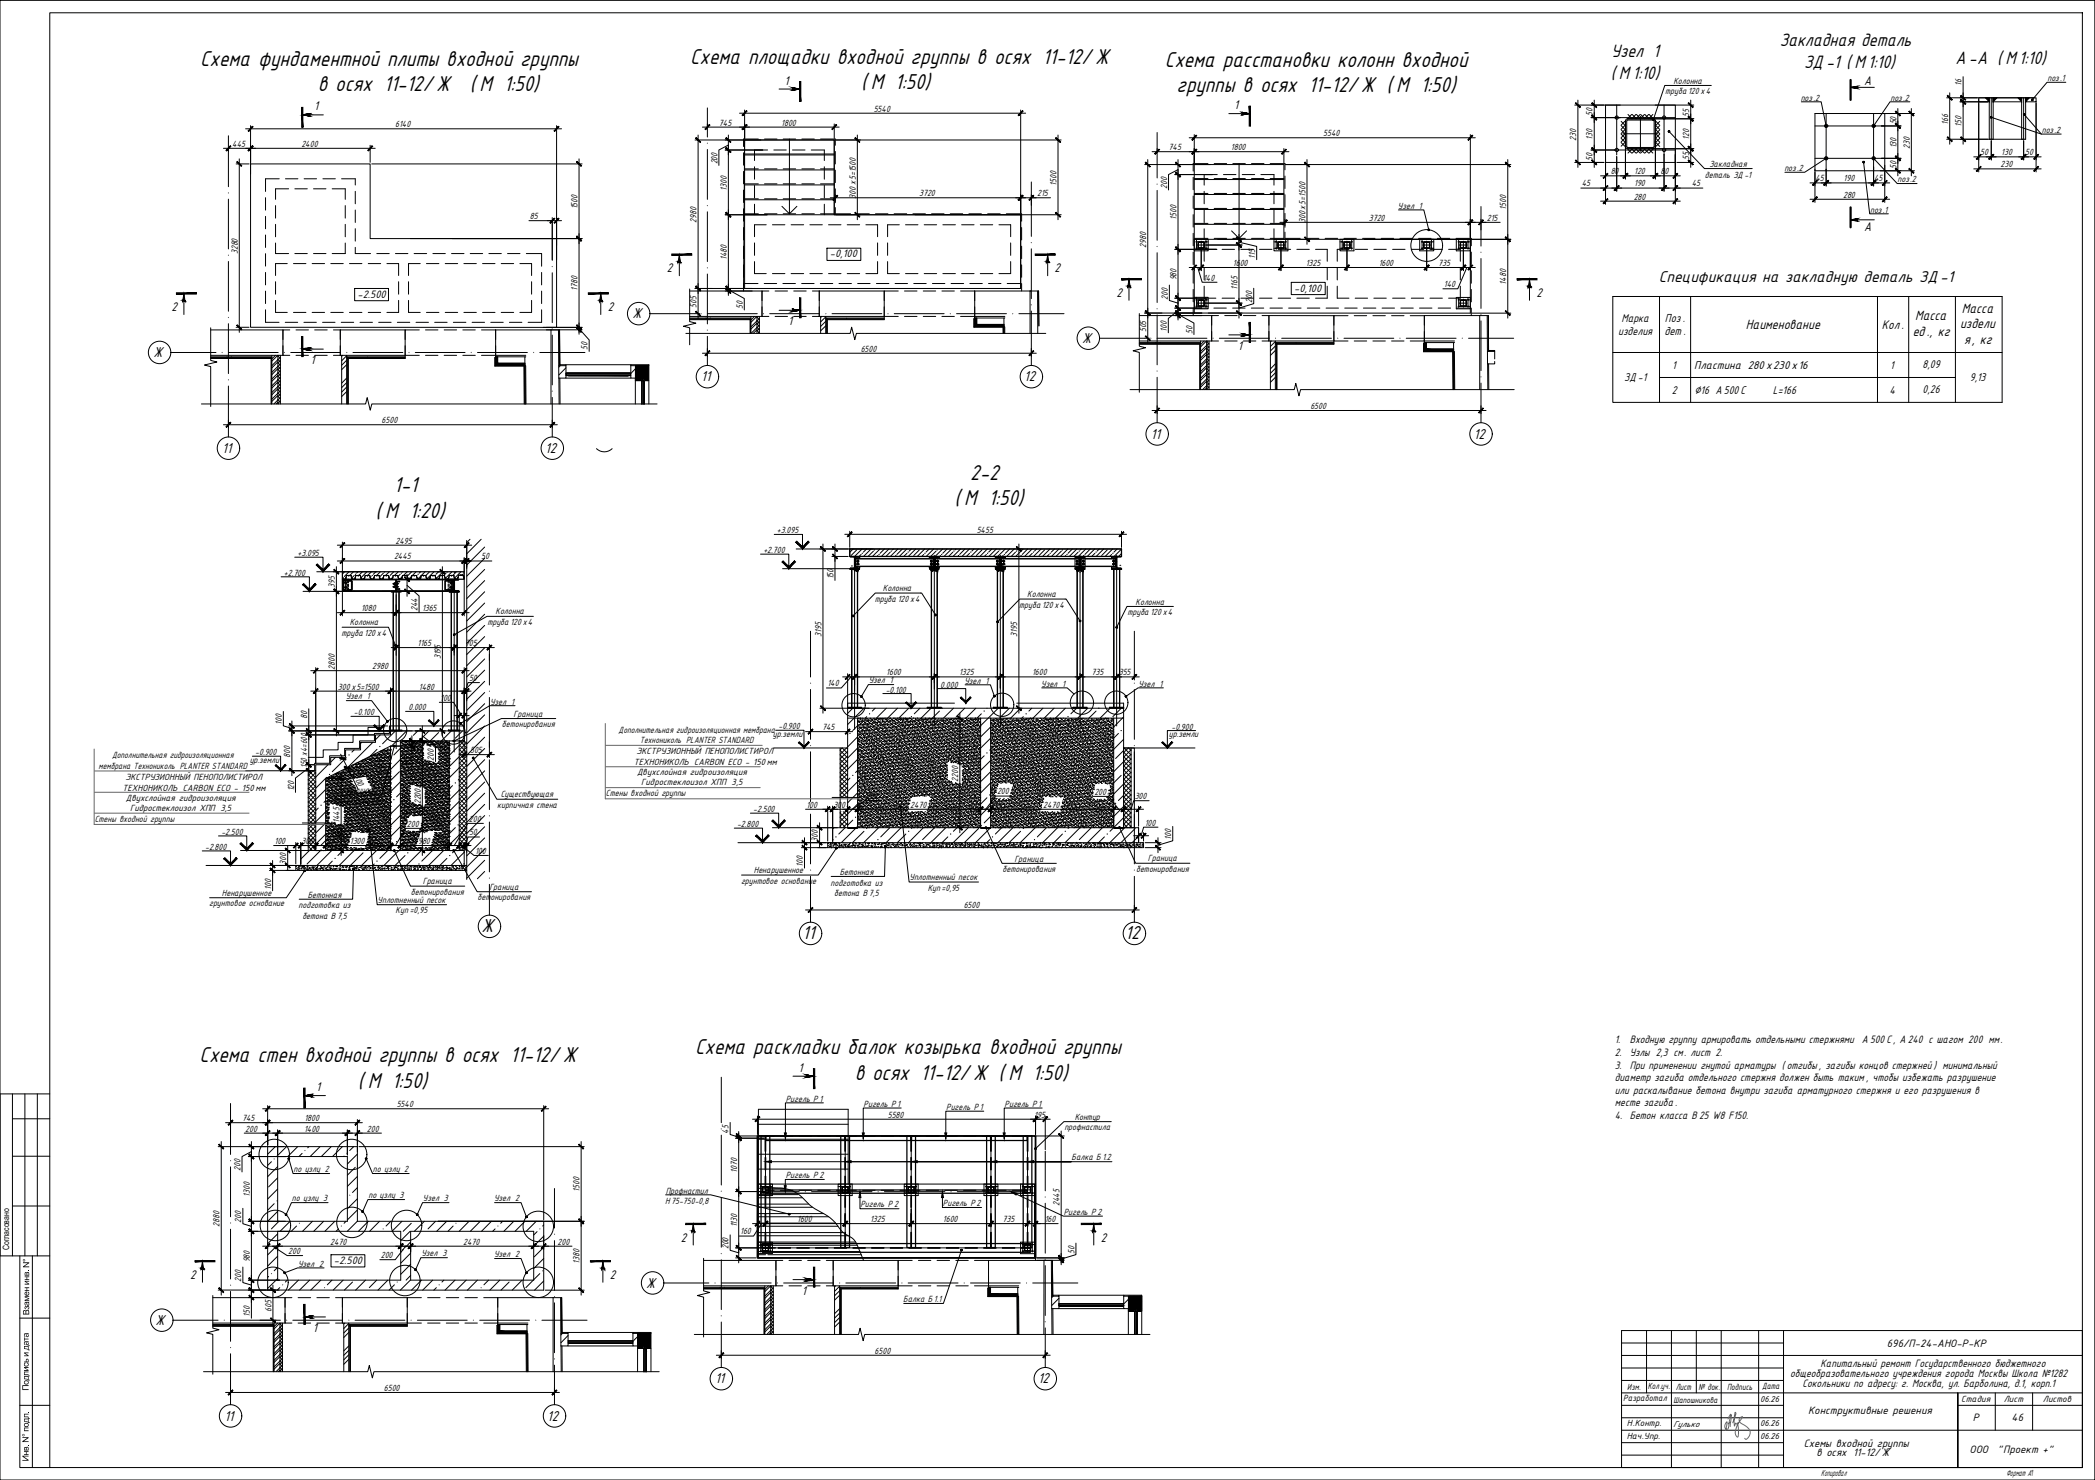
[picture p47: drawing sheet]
<svg xmlns="http://www.w3.org/2000/svg" width="841mm" height="594mm" viewBox="0 0 841 594" stroke-linecap="round" stroke-linejoin="round" font-family="sans-serif">
<defs><g id="words">
<g font-size="9.6">
<text x="80.4" y="26.4">Схема фундаментной плиты входной группы</text>
<text x="277.1" y="25.7">Схема площадки входной группы в осях 11-12/ Ж</text>
<text x="467.7" y="26.9">Схема расстановки колонн входной</text>
<text x="345.7" y="35.9">( М 1:50)</text>
<text x="127.6" y="36.6">в осях 11-12/ Ж</text>
<text x="188.6" y="36.6">( М 1:50)</text>
<text x="472.4" y="37.1">группы в осях 11-12/ Ж ( М 1:50)</text>
<text x="158.2" y="197.5">1-1</text>
<text x="389.5" y="192.6">2-2</text>
<text x="383.1" y="202.8">( М 1:50)</text>
<text x="150.7" y="207.7">( М 1:20)</text>
<text x="279.1" y="423.3">Схема раскладки балок козырька входной группы</text>
<text x="80.1" y="426.4">Схема стен входной группы в осях 11-12/ Ж</text>
<text x="143.7" y="436.6">( М 1:50)</text>
<text x="343.1" y="433.5">в осях 11-12/ Ж ( М 1:50)</text>
</g>
<g font-size="8.4">
<text x="193.3" y="374.1">Ж</text>
<text x="322.2" y="377">11</text>
<text x="451.7" y="377">12</text>
</g>
<g font-size="8">
<text x="646.8" y="23">Узел 1</text>
<text x="714.5" y="18.6">Закладная деталь</text>
<text x="724.3" y="27.4">ЗД -1 ( М1:10)</text>
<text x="785" y="25.7">А -А ( М 1:10)</text>
<text x="646.6" y="31.9">( М 1:10)</text>
</g>
<text font-size="7" x="665.9" y="113">Спецификация на закладную деталь ЗД -1</text>
<g font-size="6.4">
<text x="253.9" y="127.7">Ж</text>
<text x="434.4" y="137.6">Ж</text>
<text x="61.6" y="143.4">Ж</text>
<text x="281.5" y="153">11</text>
<text x="411.2" y="153">12</text>
<text x="462" y="176">11</text>
<text x="591.7" y="176">12</text>
<text x="89.2" y="181.8">11</text>
<text x="218.9" y="181.8">12</text>
<text x="259.5" y="516.9">Ж</text>
<text x="62.4" y="531.8">Ж</text>
<text x="287.1" y="555.3">11</text>
<text x="416.8" y="555.3">12</text>
<text x="90.1" y="570.2">11</text>
<text x="219.7" y="570.2">12</text>
</g>
<g font-size="6">
<text x="787.6" y="125.5">Масса</text>
<text x="768.9" y="128.6">Масса</text>
<text x="786.9" y="131.8">издели</text>
<text x="700.9" y="132.1">Наименование</text>
<text x="767.8" y="134.9">ед., кг</text>
<text x="788.5" y="138">я, кг</text>
</g>
<g font-size="5.6">
<text x="315" y="34">1</text>
<text x="748.4" y="34.2">А</text>
<text x="126.1" y="44.3">1</text>
<text x="495.5" y="43.8">1</text>
<text x="748.4" y="92.6">А</text>
<text x="267.7" y="109.3">2</text>
<text x="423.4" y="109.3">2</text>
<text x="448.2" y="119.1">2</text>
<text x="616.8" y="119.1">2</text>
<text x="68.8" y="124.9">2</text>
<text x="244" y="124.9">2</text>
<text x="316.4" y="130.6">1</text>
<text x="755.5" y="132">Кол.</text>
<text x="496.9" y="140.4">1</text>
<text x="124.7" y="146.1">1</text>
<text x="320.5" y="430.2">1</text>
<text x="126.9" y="438">1</text>
<text x="273.3" y="498.4">2</text>
<text x="441.9" y="498.4">2</text>
<text x="76.3" y="513.3">2</text>
<text x="244.9" y="513.3">2</text>
<text x="321.9" y="519.7">1</text>
<text x="125.5" y="534.6">1</text>
</g>
<g font-size="5.2">
<text x="668.4" y="129.2">Поз.</text>
<text x="668.2" y="134.6">дет .</text>
</g>
<g font-size="5">
<text x="650.9" y="129.2">Марка</text>
<text x="649.6" y="134.4">изделия</text>
<text x="671.3" y="148.1">1</text>
<text x="680.1" y="148.1">Пластина 280 х230 х16</text>
<text x="758.8" y="148.1">1</text>
<text x="771.7" y="147.8">8,09</text>
<text x="652" y="152.8">ЗД -1</text>
<text x="790.8" y="152.8">9,13</text>
<text x="671.1" y="158.1">2</text>
<text x="680.2" y="158.1">∅16 А 500С</text>
<text x="711.7" y="158.1">L=166</text>
<text x="758.5" y="158.1">4</text>
<text x="771.8" y="157.8">0,26</text>
</g>
<g font-size="4.8">
<text x="333.1" y="103.3">-0,100</text>
<text x="143.5" y="119.5">-2.500</text>
<text x="519.5" y="117.1">-0,100</text>
<text x="648.3" y="418.8">1.</text>
<text x="654.3" y="418.8">Входную группу армировать отдельными стержнями А 500 С , А 240 с шагом 200 мм.</text>
<text x="648.3" y="423.8">2. Узлы 2,3 см. лист 2.</text>
<text x="648.3" y="429">3. При применении гнутой арматуры ( отгибы, загибы концов стержней ) минимальный</text>
<text x="648.3" y="434.1">диаметр загиба отдельного стержня должен быть таким , чтобы избежать разрушение</text>
<text x="648.3" y="439.1">или раскалывание бетона внутри загиба арматурного стержня и его разрушения в</text>
<text x="648.3" y="444.1">месте загиба.</text>
<text x="648.3" y="449.1">4. Бетон класса В 25 W8 F150.</text>
<text x="134" y="507.4">-2.500</text>
<text x="730.9" y="548.8">Капитальный ремонт Государственного бюджетного</text>
<text x="718.6" y="552.8">общеобразовательного учреждения города Москвы Школа №1282</text>
<text x="723.6" y="556.8">Сокольники по адресу: г. Москва, ул. Барболина, д.1, корп.1</text>
<text x="724.1" y="580.7">Схемы входной группы</text>
<text x="729.3" y="584.6">в осях 11-12/ Ж</text>
</g>
<g font-size="4.7">
<text x="757.5" y="540.6">696/П-24-АНО-Р-КР</text>
<text x="725.8" y="567.7">Конструктивные решения</text>
<text x="791.9" y="570.6">Р</text>
<text x="807.5" y="570.6">46</text>
<text x="790.7" y="583.1">ООО</text>
<text x="801.8" y="583.1">&quot;Проект +&quot;</text>
</g>
<g font-size="4">
<text x="671.8" y="33.6">Колонна</text>
<text x="787.5" y="34.6" transform="rotate(-90 787.5 34.6)">16</text>
<text x="821.9" y="32.5">поз.1</text>
<text x="668.5" y="37.7">труба120 х4</text>
<text x="722.9" y="40.4">поз.2</text>
<text x="758.9" y="40.4">поз.2</text>
<text x="350.7" y="44.8">5540</text>
<text x="639.4" y="46.6" transform="rotate(-90 639.4 46.6)">50</text>
<text x="678.1" y="46.9" transform="rotate(-90 678.1 46.9)">55</text>
<text x="158.6" y="51.1">6140</text>
<text x="288.6" y="50.4">745</text>
<text x="313.6" y="50.4">1800</text>
<text x="761.3" y="50" transform="rotate(-90 761.3 50)">50</text>
<text x="782.1" y="50.1" transform="rotate(-90 782.1 50.1)">166</text>
<text x="787.5" y="50.9" transform="rotate(-90 787.5 50.9)">150</text>
<text x="819.7" y="53.3">поз.2</text>
<text x="93.2" y="58.9">445</text>
<text x="121" y="58.9">2400</text>
<text x="531.2" y="54.7">5540</text>
<text x="632.8" y="56.4" transform="rotate(-90 632.8 56.4)">230</text>
<text x="639.4" y="56.2" transform="rotate(-90 639.4 56.2)">130</text>
<text x="678.1" y="56.2" transform="rotate(-90 678.1 56.2)">120</text>
<text x="761.3" y="59.5" transform="rotate(-90 761.3 59.5)">130</text>
<text x="766.7" y="59.7" transform="rotate(-90 766.7 59.7)">230</text>
<text x="469.1" y="60.3">745</text>
<text x="494.2" y="60.3">1800</text>
<text x="639.4" y="64.6" transform="rotate(-90 639.4 64.6)">50</text>
<text x="678.1" y="64.4" transform="rotate(-90 678.1 64.4)">55</text>
<text x="794.9" y="62.3">50</text>
<text x="803.4" y="62.3">130</text>
<text x="813" y="62.3">50</text>
<text x="288" y="66" transform="rotate(-90 288 66)">200</text>
<text x="646.6" y="69.9">80</text>
<text x="656" y="69.9">120</text>
<text x="666.6" y="69.9">80</text>
<text x="684.4" y="71.3">деталь ЗД -1</text>
<text x="686.2" y="67.2">Закладная</text>
<text x="716.3" y="68.6">поз.2</text>
<text x="761.3" y="68" transform="rotate(-90 761.3 68)">50</text>
<text x="803.1" y="67.2">230</text>
<text x="291.8" y="76.5" transform="rotate(-90 291.8 76.5)">1300</text>
<text x="424.1" y="74.5" transform="rotate(-90 424.1 74.5)">1500</text>
<text x="468.5" y="75.9" transform="rotate(-90 468.5 75.9)">200</text>
<text x="635" y="74.9">45</text>
<text x="656" y="74.9">190</text>
<text x="679.2" y="74.9">45</text>
<text x="728.8" y="72.8">45</text>
<text x="740.1" y="72.8">190</text>
<text x="752.3" y="72.8">45</text>
<text x="761.8" y="73.2">поз.2</text>
<text x="343.6" y="79.8" transform="rotate(-90 343.6 79.8)">300 х5=1500</text>
<text x="369" y="78.8">3720</text>
<text x="416.4" y="78.8">215</text>
<text x="561.2" y="83.7">Узел 1</text>
<text x="655.8" y="80.2">280</text>
<text x="739.9" y="79.4">280</text>
<text x="212.7" y="87.9">85</text>
<text x="231.8" y="84" transform="rotate(-90 231.8 84)">1500</text>
<text x="279.6" y="89.5" transform="rotate(-90 279.6 89.5)">2980</text>
<text x="472.3" y="88.3" transform="rotate(-90 472.3 88.3)">1500</text>
<text x="524.1" y="89.6" transform="rotate(-90 524.1 89.6)">300 х5=1500</text>
<text x="549.5" y="88.7">3720</text>
<text x="596.9" y="88.7">215</text>
<text x="604.6" y="84.3" transform="rotate(-90 604.6 84.3)">1500</text>
<text x="750.7" y="85.3">поз.1</text>
<text x="460.2" y="99.4" transform="rotate(-90 460.2 99.4)">2980</text>
<text x="95.4" y="102.1" transform="rotate(-90 95.4 102.1)">3280</text>
<text x="291.8" y="104.4" transform="rotate(-90 291.8 104.4)">1480</text>
<text x="495" y="106.7">1600</text>
<text x="503.9" y="103.8" transform="rotate(-90 503.9 103.8)">115</text>
<text x="524.2" y="106.7">1325</text>
<text x="553.5" y="106.7">1600</text>
<text x="577.4" y="106.7">735</text>
<text x="472.3" y="112.6" transform="rotate(-90 472.3 112.6)">980</text>
<text x="483" y="112.7">140</text>
<text x="231.8" y="116.9" transform="rotate(-90 231.8 116.9)">1780</text>
<text x="496.7" y="116.3" transform="rotate(-90 496.7 116.3)">1165</text>
<text x="579.7" y="115.3">140</text>
<text x="604.6" y="114.2" transform="rotate(-90 604.6 114.2)">1480</text>
<text x="279.6" y="123.5" transform="rotate(-90 279.6 123.5)">505</text>
<text x="298.2" y="124.1" transform="rotate(-90 298.2 124.1)">50</text>
<text x="468.8" y="120.2" transform="rotate(-90 468.8 120.2)">200</text>
<text x="502.7" y="121.5" transform="rotate(-90 502.7 121.5)">200</text>
<text x="460.2" y="133.4" transform="rotate(-90 460.2 133.4)">505</text>
<text x="468.4" y="133.2" transform="rotate(-90 468.4 133.2)">100</text>
<text x="478.7" y="133.9" transform="rotate(-90 478.7 133.9)">50</text>
<text x="235.9" y="140.6" transform="rotate(-90 235.9 140.6)">50</text>
<text x="345.5" y="141.2">6500</text>
<text x="526" y="164.1">6500</text>
<text x="153.2" y="169.9">6500</text>
<text x="311.9" y="214.1">+3.095</text>
<text x="392.1" y="213.8">5455</text>
<text x="158.8" y="218.2">2495</text>
<text x="306.5" y="222">+2.700</text>
<text x="119.5" y="223.2">+3.095</text>
<text x="158.2" y="224.6">2445</text>
<text x="193.2" y="224.6">50</text>
<text x="114" y="231.1">+2.700</text>
<text x="334.6" y="232.6" transform="rotate(-90 334.6 232.6)">150</text>
<text x="134.4" y="236.1" transform="rotate(-90 134.4 236.1)">395</text>
<text x="354.4" y="237.3">Колонна</text>
<text x="412.4" y="239.7">Колонна</text>
<text x="145" y="245.3">1080</text>
<text x="167.6" y="245.4" transform="rotate(-90 167.6 245.4)">244</text>
<text x="169.4" y="245.3">1365</text>
<text x="351.2" y="241.5">труба 120 х4</text>
<text x="409.2" y="243.9">труба 120 х4</text>
<text x="455.9" y="242.7">Колонна</text>
<text x="140.4" y="251">Колонна</text>
<text x="195.7" y="250.8">труба 120 х4</text>
<text x="198.9" y="246.6">Колонна</text>
<text x="452.6" y="246.9">труба120 х4</text>
<text x="137.1" y="255.2">труба 120 х4</text>
<text x="329.7" y="255.6" transform="rotate(-90 329.7 255.6)">3195</text>
<text x="408.4" y="255.6" transform="rotate(-90 408.4 255.6)">3195</text>
<text x="167.6" y="259.3">1165</text>
<text x="186.7" y="259.3">705</text>
<text x="134.4" y="268.9" transform="rotate(-90 134.4 268.9)">2800</text>
<text x="149.4" y="268.6">2980</text>
<text x="177" y="264.7" transform="rotate(-90 177 264.7)">3195</text>
<text x="188.3" y="273.4">50</text>
<text x="332.1" y="275.6">140</text>
<text x="348.8" y="274.3">Узел 1</text>
<text x="355.8" y="271.1">1600</text>
<text x="377.5" y="276">0.000</text>
<text x="385.1" y="271.1">1325</text>
<text x="387.2" y="274.4">Узел 1</text>
<text x="414.3" y="271.1">1600</text>
<text x="418" y="275.6">Узел 1</text>
<text x="438.2" y="271.1">735</text>
<text x="449.1" y="271.1">355</text>
<text x="457" y="275.6">Узел 1</text>
<text x="135.6" y="276.8">300 х5=1500</text>
<text x="138.8" y="280.8">Узел 1</text>
<text x="168.2" y="276.8">1480</text>
<text x="176.7" y="281.3">100</text>
<text x="355.6" y="278">-0.100</text>
<text x="142" y="287.1">-0.100</text>
<text x="164" y="285.1">0.000</text>
<text x="196.7" y="282.8">Узел 1</text>
<text x="206.2" y="287.7">Граница</text>
<text x="113.1" y="291" transform="rotate(-90 113.1 291)">100</text>
<text x="123.3" y="288.8" transform="rotate(-90 123.3 288.8)">80</text>
<text x="201.5" y="291.8">бетонирования</text>
<text x="312.5" y="292.7">-0.900</text>
<text x="330" y="293">745</text>
<text x="470.3" y="292.8">-0.900</text>
<text x="248.3" y="294.1">Дополнительная гидроизоляционная мембрана</text>
<text x="256.9" y="298.3">Технониколь PLANTER STANDARD</text>
<text x="310.3" y="295.7">ур.земли</text>
<text x="469.2" y="295.7">ур.земли</text>
<text x="45" y="304.4">Дополнительная гидроизоляционная</text>
<text x="102.4" y="303.1">-0.900</text>
<text x="116.5" y="304.1" transform="rotate(-90 116.5 304.1)">800</text>
<text x="174.2" y="305.3" transform="rotate(-90 174.2 305.3)">200</text>
<text x="188.7" y="302.3">505</text>
<text x="255.5" y="302.7">ЭКСТРУЗИОННЫЙ ПЕНОПОЛИСТИРОЛ</text>
<text x="39.6" y="308.5">мембрана Технониколь PLANTER STANDARD</text>
<text x="100.2" y="306.2">ур.земли</text>
<text x="123.3" y="308.1" transform="rotate(-90 123.3 308.1)">150 х4=600</text>
<text x="141.8" y="311.5" transform="rotate(63 141.8 311.5)">200</text>
<text x="164.8" y="308.1" transform="rotate(-90 164.8 308.1)">105</text>
<text x="254.5" y="307.1">ТЕХНОНИКОЛЬ CARBON ECO - 150 мм</text>
<text x="255.7" y="311.1">Двухслойная гидроизоляция</text>
<text x="49.2" y="317.3">ТЕХНОНИКОЛЬ CARBON ECO - 150 мм</text>
<text x="50.3" y="312.9">ЭКСТРУЗИОННЫЙ ПЕНОПОЛИСТИРОЛ</text>
<text x="118" y="317.6" transform="rotate(-90 118 317.6)">120</text>
<text x="257.4" y="315.3">Гидростеклоизол ХПП 3,5</text>
<text x="384.7" y="313.7" transform="rotate(-90 384.7 313.7)">2200</text>
<text x="50.5" y="321.4">Двухслойная гидроизоляция</text>
<text x="133.6" y="322.6">бетонирования</text>
<text x="137.8" y="318.4">Граница</text>
<text x="168.9" y="322.9" transform="rotate(-90 168.9 322.9)">2200</text>
<text x="201" y="320.1">Существующая</text>
<text x="243.2" y="319.7">Стены входной группы</text>
<text x="347.6" y="320.8">200</text>
<text x="400.3" y="318.9">200</text>
<text x="439.3" y="319">200</text>
<text x="455.5" y="320.8">300</text>
<text x="38" y="329.9">Стены входной группы</text>
<text x="52.2" y="325.6">Гидростеклоизол ХПП 3,5</text>
<text x="188.3" y="329.9">200</text>
<text x="199.6" y="324.2">кирпичная стена</text>
<text x="302.4" y="326">-2.500</text>
<text x="323.8" y="324.2">100</text>
<text x="334.6" y="324.2">300</text>
<text x="365.4" y="324.2">2470</text>
<text x="418.8" y="324.2">2470</text>
<text x="88.9" y="335.1">-2.500</text>
<text x="132.7" y="335.3">200</text>
<text x="136.3" y="330.4" transform="rotate(-90 136.3 330.4)">1445</text>
<text x="163.4" y="331.9">200</text>
<text x="188.3" y="335.3">50</text>
<text x="295.9" y="332">-2.800</text>
<text x="459.5" y="331.4">100</text>
<text x="82.3" y="341.1">-2.800</text>
<text x="110.2" y="338.8">100</text>
<text x="121" y="338.8">300</text>
<text x="140.5" y="338.8">1300</text>
<text x="167.9" y="338.8">980</text>
<text x="328.4" y="338" transform="rotate(-90 328.4 338)">300</text>
<text x="470.2" y="337.1" transform="rotate(-90 470.2 337.1)">100</text>
<text x="114.9" y="347.1" transform="rotate(-90 114.9 347.1)">300</text>
<text x="190.7" y="342.7">100</text>
<text x="407.2" y="345.8">Граница</text>
<text x="460.8" y="345.8">Граница</text>
<text x="302.6" y="350.5">Ненарушенное</text>
<text x="322.3" y="348" transform="rotate(-90 322.3 348)">100</text>
<text x="337.1" y="351.3">Бетонная</text>
<text x="365.1" y="353.3">Уплотненный песок</text>
<text x="402.5" y="350">бетонирования</text>
<text x="456.1" y="349.9">бетонирования</text>
<text x="89.1" y="359.6">Ненарушенное</text>
<text x="108.8" y="357.2" transform="rotate(-90 108.8 357.2)">100</text>
<text x="165" y="359.1">бетонирования</text>
<text x="169.7" y="355">Граница</text>
<text x="196.5" y="357.2">Граница</text>
<text x="297.5" y="354.6">грунтовое основание</text>
<text x="333.4" y="355.5">подготовка из</text>
<text x="334.9" y="359.6">бетона В7,5</text>
<text x="372.4" y="357.5">Куп=0,95</text>
<text x="83.9" y="363.8">грунтовое основание</text>
<text x="119.9" y="364.6">подготовка из</text>
<text x="123.5" y="360.4">Бетонная</text>
<text x="151.6" y="362.4">Уплотненный песок</text>
<text x="191.7" y="361.4">бетонирования</text>
<text x="386.9" y="364.6">6500</text>
<text x="121.4" y="368.8">бетона В7,5</text>
<text x="158.8" y="366.6">Куп =0,95</text>
<text x="315.5" y="442.2">Ригель Р 1</text>
<text x="159.3" y="444.4">5540</text>
<text x="346.7" y="444.3">Ригель Р 1</text>
<text x="356.4" y="448.6">5580</text>
<text x="379.9" y="445.5">Ригель Р 1</text>
<text x="403.3" y="444.3">Ригель Р 1</text>
<text x="415.2" y="448.6">195</text>
<text x="431.4" y="449.5">Контур</text>
<text x="97.2" y="450">745</text>
<text x="98.4" y="454.2">200</text>
<text x="122.1" y="454.2">1400</text>
<text x="122.2" y="450">1800</text>
<text x="147.3" y="454.2">200</text>
<text x="292.5" y="455" transform="rotate(-90 292.5 455)">45</text>
<text x="427.3" y="453.7">профнастила</text>
<text x="430.2" y="465.8">Балка Б1.2</text>
<text x="96.5" y="470" transform="rotate(-90 96.5 470)">200</text>
<text x="117.8" y="470.3">по узлу 2</text>
<text x="149.7" y="470.3">по узлу 2</text>
<text x="296" y="470.8" transform="rotate(-90 296 470.8)">1070</text>
<text x="315.4" y="472.9">Ригель Р 2</text>
<text x="232.7" y="478.5" transform="rotate(-90 232.7 478.5)">1500</text>
<text x="267.3" y="479.1">Профнастил</text>
<text x="100.3" y="480.5" transform="rotate(-90 100.3 480.5)">1300</text>
<text x="117.2" y="482">по узлу 3</text>
<text x="147.9" y="480.8">по узлу 3</text>
<text x="169.8" y="482.2">Узел 3</text>
<text x="198.3" y="482.2">Узел 2</text>
<text x="267" y="483.3">Н75-750-0,8</text>
<text x="345.4" y="484.7">Ригель Р 2</text>
<text x="378.5" y="484.2">Ригель Р2</text>
<text x="425.4" y="484.2" transform="rotate(-90 425.4 484.2)">2445</text>
<text x="96.9" y="490.8" transform="rotate(-90 96.9 490.8)">200</text>
<text x="320" y="490.6">1600</text>
<text x="349.3" y="490.6">1325</text>
<text x="378.5" y="490.6">1600</text>
<text x="402.5" y="490.6">735</text>
<text x="419.4" y="490.6">160</text>
<text x="427.1" y="487.7">Ригель Р 2</text>
<text x="88.2" y="492.5" transform="rotate(-90 88.2 492.5)">2880</text>
<text x="296" y="492.6" transform="rotate(-90 296 492.6)">1130</text>
<text x="297.2" y="495.5">160</text>
<text x="115.7" y="503.4">200</text>
<text x="132.5" y="499.6">2470</text>
<text x="186" y="499.6">2470</text>
<text x="223.8" y="499.6">200</text>
<text x="292.5" y="501.5" transform="rotate(-90 292.5 501.5)">200</text>
<text x="431.3" y="503.2" transform="rotate(-90 431.3 503.2)">50</text>
<text x="100.3" y="506.7" transform="rotate(-90 100.3 506.7)">980</text>
<text x="119.6" y="508.4">Узел 2</text>
<text x="152.9" y="505">200</text>
<text x="169.2" y="504.3">Узел 3</text>
<text x="198.3" y="504.7">Узел 2</text>
<text x="232.7" y="507.3" transform="rotate(-90 232.7 507.3)">1380</text>
<text x="96.9" y="514.4" transform="rotate(-90 96.9 514.4)">200</text>
<text x="109" y="526.6" transform="rotate(-90 109 526.6)">605</text>
<text x="362.6" y="522.7">Балка Б1.1</text>
<text x="100.3" y="528.7" transform="rotate(-90 100.3 528.7)">150</text>
<text x="351.1" y="543.4">6500</text>
<text x="154.1" y="558.3">6500</text>
</g>
<g font-size="3.9">
<text x="653.2" y="557.8">Изм.</text>
<text x="661.5" y="557.5">Колуч.</text>
<text x="666.2" y="557.5">.</text>
<text x="672.7" y="557.8">Лист</text>
<text x="681.8" y="557.8">№ док.</text>
<text x="693.3" y="557.8">Подпись</text>
<text x="707.4" y="557.7">Дата</text>
<text x="651.6" y="562.5">Разработал</text>
<text x="787.4" y="562.8">Стадия</text>
<text x="804.4" y="562.8">Лист</text>
<text x="820.1" y="562.8">Листов</text>
<text x="653" y="572.5">Н.Контр.</text>
<text x="653" y="577.5">Нач.Упр.</text>
<text x="731" y="592.5">Копировал</text>
<text x="805.3" y="592.5">Формат А1</text>
</g>
<g font-size="3.7">
<text x="671.8" y="563">Шапошникова</text>
<text x="706.6" y="562.6">06.26</text>
<text x="671.7" y="572.7">Гулько</text>
<text x="706.6" y="572.6">06.26</text>
<text x="706.6" y="577.6">06.26</text>
</g>
<g font-size="3.5">
<text x="3.7" y="501.9" transform="rotate(-90 3.7 501.9)">Согласовано</text>
<text x="11.7" y="527.9" transform="rotate(-90 11.7 527.9)">Взамен инв</text>
<text x="11.5" y="558.3" transform="rotate(-90 11.5 558.3)">Подпись и дата</text>
<text x="11.5" y="567.4" transform="rotate(-90 11.5 567.4)">.</text>
<text x="11.5" y="575.6" transform="rotate(-90 11.5 575.6)">подл</text>
<text x="11.5" y="586.6" transform="rotate(-90 11.5 586.6)">Инв . N°</text>
</g>
</g></defs>
<g fill="none" stroke="#000" stroke-width=".4">
<path d="M91.7 54.5v20.4M284 43.3v11.7M464.5 53.2v18.2M91.7 79.9v20M284 60v20M414 73v21.9M464.5 76.4v20M221.7 88.6v15.9M284 85v20M414 99.9v20M594.5 82.9v15.9M91.7 105v19.9"/>
<path d="M221.7 109.5v20M284 110v20M464.5 101.4v20M594.5 103.8v20M91.7 129.9v20.1M221.7 134.5v20M260.9 125.9h18.1M284 135v11.7M284 125.9h20M309 125.9h20M334 125.9h20M359 125.9h20"/>
<path d="M384 125.9h20M409 125.9h18.1M414 124.9v21.8M441.4 135.8h18.1M464.5 135.8h20M464.5 126.4v20M489.5 135.8h20M514.5 135.8h20M539.5 135.8h20M564.5 135.8h20M589.5 135.8h18.2M594.5 128.8v20"/>
<path d="M68.6 141.5h18.1M91.7 155v20.4M91.7 141.5h20M116.7 141.5h20M141.7 141.5h20M166.7 141.5h20M191.7 141.5h20M216.7 141.5h18.1M221.7 159.5v15.9M464.5 151.4v18.3M594.5 153.8v15.9M159 232.5v68"/>
<path d="M182.3 232.5v69.4M343.1 224.3v68.4M375.1 222.9v68.5M401.6 222.9v68.5M433.6 222.9v68.5M448.3 222.9v68.5M325.4 253.4v18.4M455.4 253.4v18.4M196.5 262.6v12.4M196.5 280v20M325.4 276.7v20.1M455.4 276.7v20.1"/>
<path d="M196.5 305v20M325.4 301.8v19.9M455.4 301.8v19.9M196.5 330v20M325.4 326.8v20M455.4 326.8v20M196.5 355v12.3M325.4 351.8v18.4M455.4 351.8v18.4M289.6 432.4v18.3M92.5 442.9v20.5M289.6 455.6v20.1"/>
<path d="M307.3 456v20M339.3 456v20M365.8 456v19.9M397.8 456v19.9M412.5 456v19.9M92.5 468.4v20M222.6 477.1v15.8M307.4 478.3h13.4M325.8 478.3h13.3M339.4 478.3h10.7M355 478.3h10.6M365.9 478.3h13.4"/>
<path d="M384.3 478.3h13.3M398 478.3h14.4M419.6 462.1v15.9M92.5 493.4v20M222.6 498v20M289.6 480.7v19.9M307.3 481v19.9M339.3 481v19.9M365.8 480.9v19.9M397.8 480.9v19.9M412.5 480.9v19.9M419.6 483v20"/>
<path d="M92.5 518.4v20M266.4 515h18.2M289.6 505.7v20M289.6 515h20M314.6 515h20M339.6 515h20M364.6 515h20M389.6 515h20M414.6 515h18.1M419.6 508v20M69.4 529.9h18.1M92.5 529.9h20.1"/>
<path d="M117.6 529.9h19.9M142.5 529.9h20.1M167.6 529.9h19.9M192.6 529.9h20M217.6 529.9h18.1M222.6 523v20M289.6 530.7v18.2M419.6 533v15.9M92.5 543.4v20.5M222.6 548v15.9"/>
</g>
<g fill="#000" stroke="#000" stroke-width=".4">
<path d="M391.3 127.6l.8 2.6v-2.6zM391.3 127.6l.8 2.6h-.8z"/>
<path d="M391.3 130.2l11.7 .8v-.8zM391.3 130.2l11.7 .8h-11.7z"/>
<path d="M571.8 137.5l.8 2.6v-2.6zM571.8 137.5l.8 2.6h-.8z"/>
<path d="M199 143.2l.8 2.6v-2.6zM199 143.2l.8 2.6h-.8z"/>
<path d="M199 145.8l11.7 .8v-.8zM199 145.8l11.7 .8h-11.7z"/>
<path d="M571.8 140.1l11.7 .8v-.8zM571.8 140.1l11.7 .8h-11.7z"/>
<path d="M396.8 516.7l.8 2.6v-2.6zM396.8 516.7l.8 2.6h-.8z"/>
<path d="M396.8 519.3l11.8 .8v-.8zM396.8 519.3l11.8 .8h-11.8z"/>
<path d="M199.8 531.7l.8 2.6v-2.6zM199.8 531.7l.8 2.6h-.8z"/>
<path d="M199.8 534.3l11.7 .8v-.8zM199.8 534.3l11.7 .8h-11.7z"/>
</g>
<g fill="none" stroke="#000" stroke-width=".4">
<path d="M276.9 116.8h29v10.2h-29M328.9 116.8h26.1v10.2h-26.1zM84.6 132.4h29v10.2h-29M136.6 132.4h26v10.2h-26zM403.4 127h-12.1v-10.2h22.2v17M457.4 126.7h29v10.2h-29M535.5 126.7v10.2h-26.1v-10.2h26.1M583.9 136.9h-12.1v-10.2h22.2v29.7M211.1 142.6h-12.1v-10.2h22.2v29.8M224.3 146.8h2.9v3M227.2 150.8v1h-2.8M253.2 150.8v1h1.9v1h2.5"/>
<path d="M253.2 149.8v-3h6.9v6h-1.5M260.1 146.8v6M597.2 141.1h2.8v3M600 145.1v1h-2.8M282.4 505.9h29.1v10.2h-29.1M334.5 505.9h26.1v10.2h-26.1zM408.9 516.1h-12.1v-10.2h22.3v29.8M85.4 520.9h29v10.2h-29M137.5 520.9h26v10.2h-26zM211.9 531.1h-12.1v-10.2h22.2v29.7M225.2 535.2h2.8v3M228 539.3v1h-2.8"/>
<path d="M254.1 539.3v1h1.8v.9h2.6M254.1 538.2v-3h6.8v6h-1.4M260.9 535.2v6M422.2 520.3h2.9v3M425.1 524.3v1h-2.9M451.1 524.3v1h1.9v1h2.5M451.1 523.3v-3h6.9v6h-1.5M458 520.3v6"/>
</g>
<g fill="none" stroke="#000" stroke-width=".4">
<path d="M416.5 116.8l.1 17M224.2 132.4l.3 29.8M276.9 127.9h24.6M276.9 128.1h24.6M301.1 128.1v.2M301.3 128.1v5.7M302.9 127l-1.4 1.5M303.8 127l-2.3 2.4M303.9 131.5l-2.4 2.3M303.9 128.8l-2.4 2.4M303.9 129.7l-2.4 2.4M303.9 132.4l-1.5 1.4"/>
<path d="M329.4 127v6.8M329.9 127l-.5 .4M331.5 127.2l-2.1 2M331.5 129l-2.1 2M331.5 130.8l-2.1 2M331.5 128.3v5.5M331.7 127.6h23.3M331.8 127.9h23.2M331.8 128.1h23.2M391.1 128v3.2h11.9M402.8 131.2l.1 2.6M403.1 131.2v2.6"/>
<path d="M457.4 137.8h24.6M457.4 138h24.6M481.6 138v.2M481.8 138v18.4M483.4 136.9l-1.4 1.5M484.3 136.9l-2.3 2.3M484.4 138.7l-2.4 2.4M484.4 139.5l-2.4 2.5M510 136.9v19.5M510.4 136.9l-.4 .4M512 138.2v18.2M512 137.1l-2 2"/>
<path d="M512 138.9l-2 2M512.2 137.5h23.3M512.3 137.8h23.2M512.3 138h23.2M571.6 137.9v3.2h11.9M597 126.7l.2 19.4M84.6 143.5h24.5M84.6 143.7h24.5M108.8 143.7v.2M109 143.7v18.5M110.6 142.6l-1.5 1.5M111.5 142.6l-2.4 2.4"/>
<path d="M111.5 144.4l-2.4 2.4M111.5 147.1l-2.4 2.4M111.5 149.7l-2.4 2.5M111.5 152.5l-2.4 2.4M111.5 155.2l-2.4 2.3M111.5 157.8l-2.4 2.4M111.5 145.3l-2.4 2.4M111.5 148l-2.4 2.4M111.5 150.7l-2.4 2.3M111.5 153.3l-2.4 2.5M111.5 156.1l-2.4 2.4M111.5 158.8l-2.4 2.3"/>
<path d="M137.2 142.6v19.6M137.5 142.6l-.3 .4M139.1 151.8l-1.9 2M139.1 142.8l-1.9 2M139.1 153.6l-1.9 2M139.1 144.6l-1.9 2M139.1 155.4l-1.9 2M139.1 146.4l-1.9 2M139.1 157.2l-1.9 2M139.1 143.9v18.3M139.4 143.2h23.2M139.5 143.5h23.1"/>
<path d="M139.5 143.7h23.1M198.8 143.6v3.2h11.9M210.6 146.8l.1 15.4M210.7 146.8l.2 15.4M484.4 141.4l-2.4 2.3M484.4 144l-2.4 2.4M484.4 146.7l-2.4 2.5M484.4 149.5l-2.4 2.3M484.4 152.1l-2.4 2.4M484.4 142.3l-2.4 2.3M484.4 144.9l-2.4 2.4M484.4 147.6l-2.4 2.4"/>
<path d="M484.4 150.3l-2.4 2.4M484.4 153l-2.4 2.4M484.4 154.8l-1.6 1.6M484.4 155.7l-.7 .7M512 146.1l-2 2M512 147.9l-2 2M512 149.7l-2 2M512 140.7l-2 2M512 151.5l-2 2M583.4 141.1l.1 15.3M583.6 141.1l.1 15.3M597.2 146.1l.1 10.3"/>
<path d="M111.5 160.5l-1.5 1.7M111.5 161.4l-.6 .8M282.4 517h24.6M282.4 517.2h24.6M306.7 517.2v.2M306.9 517.2v18.5M308.5 516.1l-1.5 1.5M309.4 516.1l-2.4 2.4M309.4 517.9l-2.4 2.4M309.4 518.8l-2.4 2.4M335 516.1v19.6M335.4 516.1l-.4 .4"/>
<path d="M337.1 516.3l-2.1 2M337.1 518.1l-2.1 2M337.1 519.9l-2.1 2M337.1 517.4v18.3M337.3 516.7h23.3M337.4 517h23.2M337.4 517.2h23.2M396.7 517.1v3.2h11.9l.1 15.4M422.1 505.9l.2 29.8M85.4 532h24.6M85.4 532.1h24.6M109.7 532.1v.3"/>
<path d="M109.8 532.1v18.5M111.5 531.1l-1.5 1.4M112.4 531.1l-2.4 2.4M112.4 532.8l-2.4 2.4M112.4 535.5l-2.4 2.4M112.4 538.2l-2.4 2.4M112.4 533.7l-2.4 2.4M112.4 536.4l-2.4 2.4M112.4 539.1l-2.4 2.4M138 531.1v19.5M138.4 531.1l-.4 .4M140 531.3l-2 2"/>
<path d="M140 533.1l-2 2M140 534.9l-2 2M140 532.4v18.2M140.3 531.7h23.2M140.3 532h23.2M140.3 532.1h23.2M199.6 532v3.3h11.9M211.4 535.2l.1 15.4M211.6 535.2l.1 15.4M225 520.9l.3 29.7M309.4 534l-1.6 1.7M309.4 534.9l-.7 .8"/>
<path d="M309.4 520.6l-2.4 2.4M309.4 523.3l-2.4 2.4M309.4 526l-2.4 2.4M309.4 528.7l-2.4 2.3M309.4 531.3l-2.4 2.5M309.4 521.5l-2.4 2.4M309.4 524.2l-2.4 2.4M309.4 526.9l-2.4 2.4M309.4 529.6l-2.4 2.4M309.4 532.3l-2.4 2.3M337.1 525.3l-2.1 2M337.1 527.1l-2.1 2"/>
<path d="M337.1 528.9l-2.1 2M337.1 530.7l-2.1 2M408.4 520.3l.2 15.4M112.4 549.9l-.7 .7M112.4 549l-1.6 1.6M112.4 540.9l-2.4 2.4M112.4 543.6l-2.4 2.4M112.4 546.3l-2.4 2.4M112.4 541.8l-2.4 2.4M112.4 544.5l-2.4 2.4M112.4 547.2l-2.4 2.4M140 540.3l-2 2"/>
<path d="M140 542.1l-2 1.9M140 543.8l-2 2.1M140 545.6l-2 2"/>
</g>
<g fill="none" stroke="#000" stroke-width=".4">
<path d="M304.4 55.8h-5.9v3M306.9 55.8h5M314.4 55.8h5M321.9 55.8h5M329.4 55.8h5.9v2.5M106.6 79.3v5M112.1 71.8h-5.5v5M114.6 71.8h5M115.9 75.8h-5.3v4.2M118.4 75.8h5M122.1 71.8h5M125.9 75.8h5"/>
<path d="M129.6 71.8h5M133.4 75.8h5.2v4.2M137.1 71.8h5.5v2.5M142.6 76.8v5M298.5 61.3v5M298.5 68.8v5M298.5 76.3v5M298.9 79.8h5.5M298.9 73.8h5.5M298.9 67.8h5.5M298.9 61.8h36M302.9 66.9v5"/>
<path d="M302.9 74.4v5.1M306.9 79.8h5M306.9 73.8h5M306.9 67.8h5M308.1 60.2h-5.2v4.2M310.6 60.2h5M314.4 79.8h5M314.4 73.8h5M314.4 67.8h5M318.1 60.2h5.1M321.9 79.8h5M321.9 73.8h5"/>
<path d="M321.9 67.8h5M325.7 60.2h5.2v4.2M329.4 79.8h5.5M329.4 73.8h5.5M329.4 67.8h5.5M330.9 66.9v5M330.9 74.4v5.1M335.3 60.8v5M335.3 68.3v5M335.3 75.8v5M479 71.2v5M479 78.7v5"/>
<path d="M479.4 77.7h5.5M479.4 71.7h5.5M483.4 76.8v5M484.9 65.7h-5.9v3M487.4 77.7h5M487.4 65.7h5M487.4 71.7h5M488.7 70.1h-5.3v4.2M491.2 70.1h4.9M494.9 77.7h5M494.9 65.7h5M494.9 71.7h5"/>
<path d="M498.7 70.1h5M502.4 77.7h5M502.4 65.7h5M502.4 71.7h5M506.2 70.1h5.2v4.2M509.9 65.7h5.9v2.5M509.9 77.7h5.5M509.9 71.7h5.5M511.4 76.8v5M515.8 70.7v5M515.8 78.2v5M106.6 86.8v5"/>
<path d="M106.6 94.3v5M110.6 97.6v4.2h5.3M110.6 82.5v5.1M110.6 90.1v5M138.6 97.6v4.2h-5.2M138.6 82.5v5.1M138.6 90.1v5M142.6 99.3v2.5h6.2M142.6 84.3v5M142.6 91.8v5M298.5 83.8v5M298.5 91.3v5"/>
<path d="M298.5 98.8v5M298.9 85.8h5.5M302.9 82v4.2M302.9 97.5v5M306.9 85.8h5M307.6 90.2h-4.7v4.8M310.1 90.2h5M314.4 85.8h5M317.6 90.2h5M321.9 85.8h5M325.1 90.2h5M329.4 85.8h5.5"/>
<path d="M330.9 82v4.2M332.6 90.2h5M335.3 83.3v2.5h6.2M340.1 90.2h5M344 85.8h5M347.6 90.2h4.7v4.8M351.5 85.8h4.9M352.3 97.5v5M356.3 97.5v5M358.9 85.8h5.1M361 90.2h-4.7v4.8M363.5 90.2h5"/>
<path d="M366.5 85.8h5M371 90.2h5M374 85.8h5M378.5 90.2h5M381.5 85.8h5M386 90.2h5M389 85.8h5M393.5 90.2h5M396.5 85.8h5M401 90.2h4.7v4.8M404 85.8h6.1v3M405.7 97.5v5"/>
<path d="M410.1 91.3v5M410.1 98.8v5M479 86.2v5M479 93.7v5M479.4 95.7h5.5M479.4 89.7h5.5M479.4 83.7h5.5M483.4 84.3v5M483.4 91.8v4.3M487.4 95.7h5M487.4 89.7h5M487.4 83.7h5"/>
<path d="M494.9 95.7h5M494.9 89.7h5M494.9 83.7h5M502.4 95.7h5M502.4 89.7h5M502.4 83.7h5M509.9 95.7h5.5M509.9 89.7h5.5M509.9 83.7h5.5M511.4 84.3v5M511.4 91.8v4.3M515.8 93.2v2.5h6.2"/>
<path d="M515.8 85.7v4.9M524.5 95.7h5M532 95.7h5M539.5 95.7h5M547 95.7h5M554.5 95.7h5M562 95.7h5M569.5 95.7h5M577 95.7h5M584.5 95.7h6.1v3M106.6 101.8v5M106.6 109.4v5"/>
<path d="M106.6 116.9v4.9M110.6 113.1v5M115.3 105.8h-4.7v4.8M117.8 105.8h5M118.4 101.8h5M125.3 105.8h5M125.9 101.8h5M132.8 105.8h5M140.3 105.8h5M147.8 105.8h5M151.3 101.8h5M155.3 105.8h4.7v4.8"/>
<path d="M158.8 101.8h4.9M160 113.1v5M164 113.1v5M166.2 101.8h5.1M168.7 105.8h-4.7v4.8M171.2 105.8h5M173.8 101.8h5M178.7 105.8h5M181.3 101.8h5M186.2 105.8h5M188.8 101.8h5M193.7 105.8h5"/>
<path d="M196.3 101.8h5M201.2 105.8h5M203.8 101.8h4.9M208.7 105.8h4.7v4.8M211.3 101.8h6.1v5.1M213.4 113.1v5M217.4 109.4v5M217.4 116.9v4.9M298.5 106.3v5M298.5 113.8v3M298.9 113.8h5.4M302.9 105v4.8h4.7"/>
<path d="M306.8 113.8h5M308.7 116.8h-2.8v3.9M310.1 109.8h5M311.1 116.8h5M314.3 113.8h5M317.6 109.8h5M318.6 116.8h5M321.8 113.8h5M325.1 109.8h5M326.1 116.8h2.8v3.9M329.3 113.8h5M332.6 109.8h5"/>
<path d="M336.8 113.8h5M340.1 109.8h5M344.3 113.8h5M351.8 113.8h5M352.3 105v4.8h-4.7M356.3 105v4.8h4.7M359.3 113.8h5M360.6 116.8h-5.6v3.9M363.1 116.8h5M363.5 109.8h5M366.8 113.8h5M370.6 116.8h5"/>
<path d="M371 109.8h5M374.3 113.8h5M378.1 116.8h5M378.5 109.8h5M381.8 113.8h5M385.6 116.8h5.7v3.9M386 109.8h5M389.3 113.8h5M393.5 109.8h5M396.8 113.8h5M404.3 113.8h5.4M405.7 105v4.8h-4.7"/>
<path d="M410.1 106.3v5M410.1 113.8v3M479 101.2v5M479 108.7v5M479 116.2v5M483.4 114.9v4.8h4.7M483.4 107.4v5M488.1 100.1h-4.7v4.8M490.6 119.7h5M490.6 100.1h5M498.1 119.7h5M498.1 100.1h5"/>
<path d="M505.6 119.7h5M505.6 100.1h5M513.1 100.1h5M513.1 119.7h5M520.6 100.1h5M520.6 119.7h5M528.1 100.1h4.7v4.8M532.8 114.9v4.8h-4.7M532.8 107.4v5M536.8 114.9v4.8h4.7M536.8 107.4v5M541.5 100.1h-4.7v4.8"/>
<path d="M544 100.1h5M544 119.7h5M551.5 119.7h5M551.5 100.1h5M559.1 119.7h4.9M559.1 100.1h4.9M566.5 119.7h5M566.5 100.1h5M574 119.7h5M574 100.1h5M581.5 100.1h4.7v4.8M586.2 114.9v4.8h-4.7"/>
<path d="M586.2 107.4v5M590.6 101.2v5M590.6 108.7v5M590.6 116.2v5M106.6 124.3v5.1h5.4M110.6 120.6v4.8h4.7M113.6 138.8v3.8h2.7M114.5 129.4h5M116.3 132.4h-2.7v3.9M117.8 125.4h5M118.8 132.4h5M122 129.4h5"/>
<path d="M125.3 125.4h5M126.3 132.4h5.1M129.5 129.4h5M132.8 125.4h5M133.9 132.4h2.7v3.9M136.6 138.8v3.8h-2.7M137 129.4h5M140.3 125.4h5M144.5 129.4h5M147.8 125.4h5M152 129.4h5M159.5 129.4h5"/>
<path d="M160 120.6v4.8h-4.7M162.6 138.8v3.8h5.7M164 120.6v4.8h4.7M167 129.4h5M168.3 132.4h-5.7v3.9M170.8 132.4h5M171.2 125.4h5M174.5 129.4h5M178.3 132.4h5M178.7 125.4h5M182 129.4h5M185.8 132.4h5"/>
<path d="M186.2 125.4h5M189.5 129.4h5M193.3 132.4h5.7v3.9M193.7 125.4h5M197 129.4h5M199 138.8v3.8h-5.7M201.2 125.4h5M204.5 129.4h5M213.4 120.6v4.8h-4.7M217.4 124.3v5.1h-5.4M305.9 123.2v3.8h2.8M311.1 127h5"/>
<path d="M318.6 127h5M328.9 123.2v3.8h-2.8M355 123.2v3.8h5.6M363.1 127h5M370.6 127h5M378.1 127h5M391.3 123.2v3.8h-5.7M479 123.7v3M479.4 123.7h5.4M486.4 133v3.9h2.8M487.3 123.7h5M489.2 126.7h-2.8v3.8"/>
<path d="M491.7 126.7h5M491.7 136.9h5M494.8 123.7h5M499.2 126.7h4.9M499.2 136.9h4.9M502.3 123.7h5M506.6 126.7h2.8v3.8M509.4 133v3.9h-2.8M509.8 123.7h5M517.3 123.7h5M524.8 123.7h5M532.3 123.7h5"/>
<path d="M535.5 133.1v3.8h5.6M539.8 123.7h5M541.1 126.7h-5.6v3.8M543.6 126.7h5M543.6 136.9h5M547.3 123.7h5M551.1 136.9h5M551.1 126.7h5M554.8 123.7h5M558.6 136.9h5M558.6 126.7h5M562.4 123.7h5"/>
<path d="M566.1 126.7h5.7v3.8M569.8 123.7h5M571.8 133.1v3.8h-5.7M577.3 123.7h5M584.8 123.7h5.5M590.6 123.7v3M118.8 142.6h5M126.3 142.6h5.1M170.8 142.6h5M178.3 142.6h5M185.8 142.6h5M157.9 237.6v55.5"/>
<path d="M160.1 237.6v55.5M181.2 237.6v55.5M183.5 237.6v55.5M342 228.5v55.4M344.2 228.5v55.4M374 228.5v55.4M376.2 228.5v55.4M400.5 228.5v55.4M402.7 228.5v55.4M431.5 224.2v3.2M432.5 228.5v55.4M434.7 228.5v55.4"/>
<path d="M435.6 224.2v3.2M447.2 228.5v55.4M449.4 228.5v55.4M186.4 293.4v-2h-30.1v3h-6v3h-5.9v3h-6.1v3h-6v3h-6v3M383.2 282.3h-42.9v2M408.2 282.3h42.9v2M307.1 456v6.1M307.4 456v6.1M307.4 456.1h3.4M313.3 456.1h5M320.8 456.1h5M328.3 456.1h5"/>
<path d="M335.8 456.1h3.3M339.1 456v6.1M339.4 456v6.1M339.4 456.1h4.4M346.3 456.1h5M353.8 456.1h5M361.3 456.1h4.3M365.6 456v6.1M365.9 456v6.1M365.9 456.1h3.4M371.8 456.1h5M379.3 456.1h5"/>
<path d="M386.8 456.1h5M394.3 456.1h3.3M397.6 456v6.1M398 456v6.1M398 456.1h5.9M406.4 456.1h6M412.4 456v6.1M412.7 456v6.1M307.1 464.6v5M307.1 472.1v5M307.1 479.6v5M307.4 464.6v5"/>
<path d="M307.4 472.1v5M307.4 479.6v5M307.4 477.8h3.4M313.3 477.8h5M320.8 477.8h5M328.3 477.8h5M335.8 477.8h3.3M339.1 464.6v5M339.1 472.1v5M339.1 479.6v5M339.4 464.6v5M339.4 472.1v5"/>
<path d="M339.4 479.6v5M339.4 477.8h4.4M346.3 477.8h5M353.8 477.8h5M361.3 477.8h4.3M365.6 464.6v5M365.6 472.1v5M365.6 479.6v5M365.9 464.6v5M365.9 472.1v5M365.9 479.6v5M365.9 477.8h3.4"/>
<path d="M371.8 477.8h5M379.3 477.8h5M386.8 477.8h5M394.3 477.8h3.3M397.6 464.6v5M397.6 472.1v5.1M397.6 479.7v4.9M398 464.6v5M398 472.1v5.1M398 479.7v4.9M398 477.8h5.9M406.4 477.8h6"/>
<path d="M412.4 464.6v5M412.4 472.1v5M412.4 479.6v5M412.7 464.6v5M412.7 472.1v5M412.7 479.6v5M415.7 474.9v31M307.1 487.1v5M307.1 494.6v6.2M307.4 487.1v5M307.4 494.6v6.2M339.1 487.1v5"/>
<path d="M339.1 494.6v6.2M339.4 487.1v5M339.4 494.6v6.2M365.6 487.1v5M365.6 494.6v6.2M365.9 487.1v5M365.9 494.6v6.2M397.6 487.1v5M397.6 494.6v6.2M398 487.1v5M398 494.6v6.2M412.4 487.1v5"/>
<path d="M412.4 494.6v6.1M412.7 487.1v5M412.7 494.6v6.2M306.1 501.1h3.8M306.1 500.8h3.8M311.5 512.3v3.8h2.7M312.4 501.1h5M312.4 500.8h5M314.2 505.9h-2.7v3.9M316.7 505.9h5M316.7 516.1h5M319.9 501.1h5"/>
<path d="M319.9 500.8h5M324.2 505.9h5M324.2 516.1h5M327.4 501.1h5M327.4 500.8h5M331.7 505.9h2.8v3.9M334.5 512.3v3.8h-2.8M334.9 501.1h5M334.9 500.8h5M342.4 501.1h5M342.4 500.8h5M349.9 501.1h5"/>
<path d="M349.9 500.8h5M357.4 501.1h5M357.4 500.8h5M360.6 512.3v3.8h5.6M364.9 501.1h5M364.9 500.8h5M366.2 505.9h-5.6v3.9M368.7 505.9h5M368.7 516.1h5M372.4 501.1h5M372.4 500.8h5M376.2 505.9h5"/>
<path d="M376.2 516.1h5M379.9 501.1h5M379.9 500.8h5M383.7 505.9h5M383.7 516.1h5M387.4 501.1h5M387.4 500.8h5M391.2 505.9h5.6v3.9M394.9 501.1h5M394.9 500.8h5M396.8 512.3v3.8h-5.6M402.4 501.1h5"/>
<path d="M402.4 500.8h5M409.9 501.1h3.8M409.9 500.8h3.8M114.4 527.2v3.9h2.8M117.2 520.9h-2.8v3.8M119.7 531.1h5M119.7 520.9h5M127.2 531.1h5M127.2 520.9h5M134.7 520.9h2.8v3.8M137.5 527.2v3.9h-2.8M163.5 527.2v3.9h5.7"/>
<path d="M169.2 520.9h-5.7v3.8M171.7 531.1h5M171.7 520.9h5M179.2 531.1h4.9M179.2 520.9h4.9M186.6 531.1h5M186.6 520.9h5M194.2 520.9h5.6v3.8M199.8 527.2v3.9h-5.6"/>
</g>
<g fill="none" stroke="#000" stroke-width=".4">
<path d="M100.6 65.8h48v30h74.8v35.6h-122.8zM298.9 62.2h36M298.9 74.2h36M298.9 68.2h36M479.4 72.1h36M479.4 78.1h36M298.9 86.2h110.8v29.6h-110.8v-59.6h36v30M298.9 80.2h36M479.4 90.1h36M479.4 84.1h36M515.4 96.1v-30h-36v59.6h110.9v-29.6h-110.9M154.1 292h-6.4v3h-6v3h-6v3h-5.9v3h-6.1"/>
<path d="M160.7 297.4h19.6v44h-19.6zM184.4 297.4h2M340.3 284.3h110.8v47.9h6v6.1h-122.8v-6.1h6zM344.3 288.3h49.4v43.9h-49.4zM397.7 288.3h49.4v43.9h-49.4zM126.7 307h6.1v-3h5.9v-3h6v-3h6v-3h6.1v-1.6h29.6v4h-2v44h2v6h-65.7v-6h6zM130.7 312.5l26.1-13v41.9h-26.1zM304.5 451.3h36M304.5 457.3h36M107.4 460.3h36.1v29.9h74.8v27.7l-110.9-.1zM111.5 464.2h27.9v26h-27.9zM304.5 475.3h110.8v29.6h-110.8v-59.6h36v30"/>
<path d="M304.5 469.3h36M304.5 463.3h36M111.5 494.3h49.4v19.6h-49.4zM164.8 494.3h49.4v19.6h-49.4z"/>
</g>
<g fill="none" stroke="#000" stroke-width=".4">
<path d="M413.5 116.8h.1M416.9 116.8l.2 14M221.2 132.4h.1M224.6 132.4l.1 14zM276.9 127.6h24.6M276.9 128.3h24.2v5.5M301.5 127v6.8M303.9 127v6.8M304.8 127v6.8M331.5 127v1.3M331.5 127.9h.3M331.5 127.6h.2"/>
<path d="M331.9 127.9v5.9M332 127.9v5.9M332.1 127.9v5.9M355 127v1.3h-23.2M391.3 127.6h11.7M391.3 128h-.4v3.3h12.1v-.3M391.3 127v4.2M392.1 127.6v2.6h10.9v.8h-11.7M402.6 131.2l.1 2.6M403.4 131.2v2.6M403.4 127.6h-.4l.1 6.2M457.4 137.5h24.6"/>
<path d="M457.4 138.2h24.2v18.2M482 136.9v19.5M484.4 136.9v19.5M485.4 136.9v19.5M512 136.9v1.3M512 137.8h.3M512 137.5h.2M512.4 137.8v18.6M512.5 137.8v18.6M512.6 137.8v18.6M535.5 136.9v1.3h-23.2M571.8 137.5h11.7"/>
<path d="M571.8 137.9h-.3v3.3h12v-.3h-11.7M571.8 136.9v4.2M572.6 137.5v2.6h10.9v.8M583.9 137.5h-.4l.1 18.9M594 126.7h.1M597.5 126.7l.1 14zM84.6 143.2h24.5M84.6 143.9h24.2v18.3M109.1 142.6v19.6M111.5 142.6v19.6M112.6 142.6v19.6M139.1 143.5h.4"/>
<path d="M139.1 142.6v1.3M139.1 143.2h.3M139.6 143.5v18.7M139.7 143.5v18.7M139.8 143.5v18.7M162.6 142.6v1.3h-23.1M199 143.2h11.7M199 143.6h-.4v3.4h12.1v-.4h-11.7M199 142.6v4.2M199.8 143.2v2.6h10.9v.8M210.3 146.8l.1 15.4M211 146.8l.2 15.4"/>
<path d="M211.1 143.2h-.4l.1 19M224.7 146.8v-.4h2.5v.4M224.7 151.8l.1 10.4M253.2 146.8v-.4h7.3v6.4h-.4M260.1 146.8h.1M583.1 141.1l.2 15.3M583.9 141.1l.1 15.3M597.6 146.1l.1 10.3M597.6 141.1v-.4h2.4v.4M282.4 516.7h24.6M282.4 517.4h24.3v18.3M307 516.1v19.6"/>
<path d="M309.4 516.1v19.6M310.4 516.1v19.6M337.1 517h.3M337.1 516.7h.2M337.1 516.1v1.3M337.4 517v18.7M337.6 517v18.7M337.7 517v18.7M360.6 516.1v1.3h-23.2M396.8 516.7h11.8M396.8 517.1h-.3v3.4h12.1v-.4h-11.8M396.8 516.1v4.2"/>
<path d="M397.6 516.7v2.6h11v.8M409 516.7h-.4l.1 19M419.1 505.9h.1M422.5 505.9l.1 14zM85.4 531.7h24.6M85.4 532.4h24.3v18.2M110 531.1v19.5M112.4 531.1v19.5M113.4 531.1v19.5M140 532h.3M140 531.1v1.3M140 531.7h.3"/>
<path d="M140.4 532v18.6M140.5 532v18.6M140.7 532v18.6M163.5 531.1v1.3h-23.2M199.8 532h-.3v3.4h12v-.3h-11.7M199.8 531.1v4.1M199.8 531.7h11.7M200.6 531.7v2.6h10.9v.8M211.2 535.2l.1 15.4M211.9 535.2l.1 15.4M211.9 531.7h-.4l.2 18.9M222 520.9h.1"/>
<path d="M225.5 520.9l.1 14zM225.6 535.2v-.3h2.4v.3M254.1 535.2v-.3h7.2v6.3h-.4M260.9 535.2h.1M408.2 520.3l.1 15.4M408.9 520.3l.1 15.4M422.6 520.3v-.4h2.5v.4M422.7 525.3v10.4M451.1 520.3v-.4h7.2v6.4h-.3M458 520.3h.1M225.6 540.3l.1 10.3"/>
</g>
<g fill="none" stroke="#000" stroke-width=".4">
<path d="M283.4 127.6l.2 .3M285.2 127.6v.1M339.8 127.7l.1 .2M463.9 137.5l.2 .3M465.7 137.5v.1M520.3 137.6l.1 .2M91.1 143.2l.2 .3M92.9 143.2l-.1 .1M147.5 143.3l.1 .2M224.9 146.8l-.6 .6M227.2 151.8h26M227.2 147.6l-2.8 2.9"/>
<path d="M255.1 148.1l-1.9 1.8M255.1 147.1h5M255.1 147.2h5M255.1 147.4h5M255.1 147.5h5M255.1 147.7h5M255.1 147.8h5M255.1 148h5M255.1 148.3h5M255.1 148.5h5M255.1 148.6h5M255.1 148.8h5"/>
<path d="M255.1 148.9h5M255.1 149.1h5M255.1 149.2h5M255.1 149.4h5M255.1 149.7h5M255.1 149.9h5M255.1 150h5M255.1 150.2h5M255.1 150.3h5M255.1 150.5h5M255.1 150.6h5M255.1 150.8h5"/>
<path d="M255.1 151.1h5M255.1 151.3h5M255.1 151.4h5M255.1 151.6h5M255.1 151.7h5M255.1 151.9h5M255.1 152h5M255.1 152.2h5M255.1 152.5h5M255.1 146.9h.7M255.1 147h.7M255.1 148.1h.7"/>
<path d="M255.1 148.4h.7M255.1 149.5h.7M255.1 149.8h.7M255.1 150.9h.7M255.1 151.2h.7M255.1 152.3h.7M255.1 152.6h.7M255.2 152.3v.3M255.2 150.9v.3M255.2 146.8v4.1M255.2 151.2v1.1M255.2 152.6v.2"/>
<path d="M255.3 152.3v.3M255.3 150.9v.3M255.3 146.8v4.1M255.3 151.2v1.1M255.3 152.6v.2M255.4 152.3v.3M255.4 150.9v.3M255.4 146.8v4.1M255.4 151.2v1.1M255.4 152.6v.2M255.6 152.3v.3M255.6 150.9v.3"/>
<path d="M255.6 146.8v4.1M255.6 151.2v1.1M255.6 152.6v.2M255.7 152.3v.3M255.7 150.9v.3M255.7 146.8v4.1M255.7 151.2v1.1M255.7 152.6v.2M255.8 152.7h-.7v9.5M255.9 146.9h.2M255.9 147h.2M255.9 148.1h.2"/>
<path d="M255.9 148.4h.2M255.9 149.5h.2M255.9 149.8h.2M255.9 150.9h.2M255.9 151.2h.2M255.9 152.3h.2M255.9 152.6h.2M255.9 152.7h.2M255.9 152.3v.3M255.9 150.9v.3M255.9 149.5v.3M255.9 148.1v.3"/>
<path d="M255.9 146.8v.2M255.9 147v1.1M255.9 148.4v1.1M255.9 149.8v1.1M255.9 151.2v1.1M255.9 152.6v.2M256 152.3v.3M256 150.9v.3M256 146.8v4.1M256 151.2v1.1M256 152.6v.2M256.2 152.3v.3"/>
<path d="M256.2 150.9v.3M256.2 149.5v.3M256.2 148.1v.3M256.2 146.8v.2M256.2 146.9h1M256.2 147h1M256.2 148.1h1M256.2 148.4h1M256.2 149.5h1M256.2 149.8h1M256.2 150.9h1M256.2 151.2h1"/>
<path d="M256.2 152.3h1M256.2 152.6h1M256.2 152.7h1M256.2 147v1.1M256.2 148.4v1.1M256.2 149.8v1.1M256.2 151.2v1.1M256.2 152.6v.2M256.3 152.3v.3M256.3 150.9v.3M256.3 146.8v4.1M256.3 151.2v1.1"/>
<path d="M256.3 152.6v.2M256.4 152.3v.3M256.4 150.9v.3M256.4 146.8v4.1M256.4 151.2v1.1M256.4 152.6v.2M256.6 152.3v.3M256.6 150.9v.3M256.6 146.8v4.1M256.6 151.2v1.1M256.6 152.6v.2M256.7 152.3v.3"/>
<path d="M256.7 150.9v.3M256.7 146.8v4.1M256.7 151.2v1.1M256.7 152.6v.2M256.8 152.3v.3M256.8 150.9v.3M256.8 146.8v4.1M256.8 151.2v1.1M256.8 152.6v.2M257 152.3v.3M257 150.9v.3M257 146.8v4.1"/>
<path d="M257 151.2v1.1M257 152.6v.2M257.1 152.3v.3M257.1 150.9v.3M257.1 146.8v4.1M257.1 151.2v1.1M257.1 152.6v.2M257.3 146.9h.2M257.3 147h.2M257.3 148.1h.2M257.3 148.4h.2M257.3 149.5h.2"/>
<path d="M257.3 149.8h.2M257.3 150.9h.2M257.3 151.2h.2M257.3 152.3h.2M257.3 152.6h.2M257.3 152.7h.2M257.3 152.3v.3M257.3 150.9v.3M257.3 149.5v.3M257.3 148.1v.3M257.3 146.8v.2M257.3 147v1.1"/>
<path d="M257.3 148.4v1.1M257.3 149.8v1.1M257.3 151.2v1.1M257.3 152.6v.2M257.4 152.3v.3M257.4 150.9v.3M257.4 146.8v4.1M257.4 151.2v1.1M257.4 152.6v.2M257.6 152.3v.3M257.6 150.9v.3M257.6 149.5v.3"/>
<path d="M257.6 148.1v.3M257.6 146.8v.2M257.6 146.9h1M257.6 147h1M257.6 148.1h1M257.6 148.4h1M257.6 149.5h1M257.6 149.8h1M257.6 150.9h1M257.6 151.2h1M257.6 152.3h1M257.6 152.6h1"/>
<path d="M257.6 152.7h1M257.6 147v1.1M257.6 148.4v1.1M257.6 149.8v1.1M257.6 151.2v1.1M257.6 152.6v.2M257.7 152.3v.3M257.7 150.9v.3M257.7 146.8v4.1M257.7 151.2v1.1M257.7 152.6v.2M257.8 152.3v.3"/>
<path d="M257.8 150.9v.3M257.8 146.8v4.1M257.8 151.2v1.1M257.8 152.6v.2M258 152.3v.3M258 150.9v.3M258 146.8v4.1M258 151.2v1.1M258 152.6v.2M258.1 152.3v.3M258.1 150.9v.3M258.1 146.8v4.1"/>
<path d="M258.1 151.2v1.1M258.1 152.6v.2M258.2 152.3v.3M258.2 150.9v.3M258.2 146.8v4.1M258.2 151.2v1.1M258.2 152.6v.2M258.4 152.3v.3M258.4 150.9v.3M258.4 146.8v4.1M258.4 151.2v1.1M258.4 152.6v.2"/>
<path d="M258.5 152.3v.3M258.5 150.9v.3M258.5 146.8v4.1M258.5 151.2v1.1M258.5 152.6v.2M258.7 146.9h.2M258.7 147h.2M258.7 148.1h.2M258.7 148.4h.2M258.7 149.5h.2M258.7 149.8h.2M258.7 150.9h.2"/>
<path d="M258.7 151.2h.2M258.7 152.3h.2M258.7 152.6h.2M258.7 152.7h.2M258.7 152.3v.3M258.7 150.9v.3M258.7 149.5v.3M258.7 148.1v.3M258.7 146.8v.2M258.7 147v1.1M258.7 148.4v1.1M258.7 149.8v1.1"/>
<path d="M258.7 151.2v1.1M258.7 152.6v.2M258.8 152.3v.3M258.8 150.9v.3M258.8 146.8v4.1M258.8 151.2v1.1M258.8 152.6v.2M259 152.3v.3M259 150.9v.3M259 149.5v.3M259 148.1v.3M259 146.8v.2"/>
<path d="M259 146.9h1.1M259 147h1.1M259 148.1h1.1M259 148.4h1.1M259 149.5h1.1M259 149.8h1.1M259 150.9h1.1M259 151.2h1.1M259 152.3h1.1M259 152.6h1.1M259 152.7h1.1M259 147v1.1"/>
<path d="M259 148.4v1.1M259 149.8v1.1M259 151.2v1.1M259 152.6v.2M259.1 152.3v.3M259.1 150.9v.3M259.1 146.8v4.1M259.1 151.2v1.1M259.1 152.6v.2M259.2 152.3v.3M259.2 150.9v.3M259.2 146.8v4.1"/>
<path d="M259.2 151.2v1.1M259.2 152.6v.2M259.4 152.3v.3M259.4 150.9v.3M259.4 146.8v4.1M259.4 151.2v1.1M259.4 152.6v.2M259.5 152.3v.3M259.5 150.9v.3M259.5 146.8v4.1M259.5 151.2v1.1M259.5 152.6v.2"/>
<path d="M259.6 152.3v.3M259.6 150.9v.3M259.6 146.8v4.1M259.6 151.2v1.1M259.6 152.6v.2M259.8 152.3v.3M259.8 150.9v.3M259.8 146.8v4.1M259.8 151.2v1.1M259.8 152.6v.2M259.9 152.3v.3M259.9 150.9v.3"/>
<path d="M259.9 146.8v4.1M259.9 151.2v1.1M259.9 152.6v.2M260.1 152.3v.3M260.1 150.9v.3M260.1 146.8v4.1M260.1 151.2v1.1M260.1 152.6v.2M289 516.7l.2 .3M290.8 516.7l-.1 .1M345.4 516.8l.1 .2M91.9 531.7l.3 .3"/>
<path d="M93.7 531.7h.1M148.3 531.8l.2 .2M225.8 535.2l-.6 .7M228 536.1l-2.8 2.9M255.9 535.3h4.3M255.9 535.4h4.3M255.9 535.6h4.3M255.9 535.7h4.3M255.9 535.9h4.3M255.9 536.2h4.3M255.9 536.4h4.3M255.9 536.7h4.3"/>
<path d="M255.9 536.8h4.3M255.9 537h4.3M255.9 537.1h4.3M255.9 537.3h4.3M255.9 537.6h4.3M255.9 537.8h4.3M255.9 537.9h4.3M255.9 538.1h4.3M255.9 538.2h4.3M255.9 538.4h4.3M255.9 538.5h4.3M255.9 538.7h4.3"/>
<path d="M255.9 539h4.3M255.9 539.2h4.3M255.9 539.3h4.3M255.9 539.5h4.3M255.9 539.6h4.3M255.9 539.8h4.3M255.9 539.9h4.3M255.9 536h1.2M255.9 536.3h1.2M255.9 537.4h1.2M255.9 537.7h1.2M255.9 538.8h1.2"/>
<path d="M255.9 539.1h1.2M256 535.2v3.9M256 539.1v1.1M256.2 535.2v3.9M256.2 539.1v1.1M256.3 535.2v3.9M256.3 539.1v1.1M256.5 535.2v3.9M256.5 539.1v1.1M256.6 535.2v3.9M256.6 539.1v1.1M256.7 535.2v3.9"/>
<path d="M256.7 539.1v1.1M256.9 535.2v3.9M256.9 539.1v1.1M257 535.2v3.9M257 539.1v1.1M257.1 536h.3M257.1 536.3h.3M257.1 537.4h.3M257.1 537.7h.3M257.1 538.8h.3M257.1 539.1h.3M257.1 538.8v.3"/>
<path d="M257.1 537.4v.3M257.1 536v.3M257.1 535.2v.8M257.1 536.3v1.1M257.1 537.7v1.1M257.1 539.1v1.1M257.3 535.2v3.9M257.3 539.1v1.1M257.4 538.8v.3M257.4 537.4v.3M257.4 536v.3M257.4 535.2v.8"/>
<path d="M257.4 536.3v1.1M257.4 537.7v1.1M257.4 539.1v1.1M257.4 536h1.1M257.4 536.3h1.1M257.4 537.4h1.1M257.4 537.7h1.1M257.4 538.8h1.1M257.4 539.1h1.1M257.6 535.2v3.9M257.6 539.1v1.1M257.7 535.2v3.9"/>
<path d="M257.7 539.1v1.1M257.9 535.2v3.9M257.9 539.1v1.1M258 535.2v3.9M258 539.1v1.1M258.1 535.2v3.9M258.1 539.1v1.1M258.3 535.2v3.9M258.3 539.1v1.1M258.4 535.2v3.9M258.4 539.1v1.1M258.5 536h.3"/>
<path d="M258.5 536.3h.3M258.5 537.4h.3M258.5 537.7h.3M258.5 538.8h.3M258.5 539.1h.3M258.5 538.8v.3M258.5 537.4v.3M258.5 536v.3M258.5 535.2v.8M258.5 536.3v1.1M258.5 537.7v1.1M258.5 539.1v1.1"/>
<path d="M258.7 535.2v3.9M258.7 539.1v1.1M258.8 538.8v.3M258.8 537.4v.3M258.8 536v.3M258.8 535.2v.8M258.8 536.3v1.1M258.8 537.7v1.1M258.8 539.1v1.1M258.8 536h1.1M258.8 536.3h1.1M258.8 537.4h1.1"/>
<path d="M258.8 537.7h1.1M258.8 538.8h1.1M258.8 539.1h1.1M259 535.2v3.9M259 539.1v1.1M259.1 535.2v3.9M259.1 539.1v1.1M259.2 535.2v3.9M259.2 539.1v1.1M259.4 535.2v3.9M259.4 539.1v1.1M259.5 535.2v3.9"/>
<path d="M259.5 539.1v1.1M259.7 535.2v3.9M259.7 539.1v1.1M259.8 535.2v3.9M259.8 539.1v1.1M259.9 536h.3M259.9 536.3h.3M259.9 537.4h.3M259.9 537.7h.3M259.9 538.8h.3M259.9 539.1h.3M259.9 538.8v.3"/>
<path d="M259.9 537.4v.3M259.9 536v.3M259.9 535.2v.8M259.9 536.3v1.1M259.9 537.7v1.1M259.9 539.1v1.1M260.1 535.2v3.9M260.1 539.1v1.1M260.2 536.5h-4.3l-1.8 1.9M260.2 538.8v.3h.7v-.3M260.2 537.4v.3M260.2 536v.3"/>
<path d="M260.2 535.3h.7M260.2 535.4h.7M260.2 535.6h.7M260.2 535.7h.7M260.2 535.9h.7M260.2 536h.7M260.2 536.2h.7M260.2 536.3h.7M260.2 536.4h.7M260.2 536.5h.7M260.2 536.7h.7M260.2 536.8h.7"/>
<path d="M260.2 537h.7M260.2 537.1h.7M260.2 537.3h.7M260.2 537.4h.7M260.2 537.6h.7M260.2 537.7h.7M260.2 537.8h.7M260.2 537.9h.7M260.2 538.1h.7M260.2 538.2h.7M260.2 538.4h.7M260.2 538.5h.7"/>
<path d="M260.2 538.7h.7M260.2 538.8h.7M260.2 539h.7M260.2 539.2h.7M260.2 539.3h.7M260.2 539.5h.7M260.2 539.6h.7M260.2 539.8h.7M260.2 539.9h.7M260.2 539.1v1.1h.7v-1.1M260.2 535.2v.8M260.2 536.3v1.1"/>
<path d="M260.2 537.7v1.1M260.3 535.2v3.9M260.3 539.1v1.1M260.5 535.2v3.9M260.5 539.1v1.1M260.6 535.2v3.9M260.6 539.1v1.1M260.8 535.2v3.9M260.8 539.1v1.1M260.9 537.4v.3M260.9 536v.3M260.9 535.2v.8"/>
<path d="M260.9 536.3v1.1M260.9 537.7v1.1M422.8 520.3l-.6 .6M425.1 525.3h26M425.1 521.1l-2.9 2.9M453 520.4h1.3M453 520.6h1.3M453 520.8h1.3M453 520.9h1.3M453 521.1h1.3M453 521.2h1.3M453 521.3h1.3"/>
<path d="M453 521.5h1.3M453 521.8h1.3M453 521.9h1.3M453 522.2h1.3M453 522.4h1.3M453 522.6h1.3M453 522.7h1.3M453 522.9h1.3M453 523h1.3M453 523.2h1.3M453 523.3h1.3M453 523.6h1.3"/>
<path d="M453 523.8h1.3M453 524h1.3M453 524.1h1.3M453 524.3h1.3M453 524.4h1.3M453 524.6h1.3M453 524.7h1.3M453 525h1.3M453 525.2h1.3M453 525.4h1.3M453 525.5h1.3M453 525.7h1.3"/>
<path d="M453 525.8h1.3M453 526h1.3M453 526.1h1.3M453 526.2h1.3M453 520.5h1M453 522h1M453 522.3h1M453 523.4h1M453 523.7h1M453 524.8h1M453 525.1h1M453 526.3v9.4"/>
<path d="M453.1 524.9v.2M453.1 523.5v.2M453.1 520.5v1.8M453.1 520.3v.2M453.1 522.4v1M453.1 523.8v1M453.1 525.2v1.1M453.2 524.9v.2M453.2 523.5v.2M453.2 520.5v1.8M453.2 520.3v.2M453.2 522.4v1"/>
<path d="M453.2 523.8v1M453.2 525.2v1.1M453.3 524.9v.2M453.3 523.5v.2M453.3 520.5v1.8M453.3 520.3v.2M453.3 522.4v1M453.3 523.8v1M453.3 525.2v1.1M453.5 524.9v.2M453.5 523.5v.2M453.5 520.5v1.8"/>
<path d="M453.5 520.3v.2M453.5 522.4v1M453.5 523.8v1M453.5 525.2v1.1M453.6 524.9v.2M453.6 523.5v.2M453.6 520.5v1.8M453.6 520.3v.2M453.6 522.4v1M453.6 523.8v1M453.6 525.2v1.1M453.8 524.9v.2"/>
<path d="M453.8 523.5v.2M453.8 520.5v1.8M453.8 520.3v.2M453.8 522.4v1M453.8 523.8v1M453.8 525.2v1.1M453.9 524.9v.2M453.9 523.5v.2M453.9 520.5v1.8M453.9 520.3v.2M453.9 522.4v1M453.9 523.8v1"/>
<path d="M453.9 525.2v1.1M454 520.5h.3M454 522h.3M454 522.3h.3M454 523.4h.3M454 523.7h.3M454 524.8h.3M454 525.1h.3M454 524.9v.2M454 523.5v.2M454 522.1v.2M454 520.3v.2"/>
<path d="M454 520.5v1.5M454 522.4v1M454 523.8v1M454 525.2v1.1M454.2 524.9v.2M454.2 523.5v.2M454.2 520.5v1.8M454.2 520.3v.2M454.2 522.4v1M454.2 523.8v1M454.2 525.2v1.1M454.3 521.6h-1.3l-1.9 1.8"/>
<path d="M454.3 524.9v.2h1.1l-.1-.2M454.3 523.5v.2h1.1l-.1-.2M454.3 522.1v.2h1.1l-.1-.2M454.3 520.3v.2h1.1l-.1-.2M454.3 525.2h1.1M454.3 520.4h1.1M454.3 520.6h1.1M454.3 520.8h1.1M454.3 520.9h1.1M454.3 521.1h1.1M454.3 521.2h1.1M454.3 521.3h1.1"/>
<path d="M454.3 521.5h1.1M454.3 521.6h1.1M454.3 521.8h1.1M454.3 521.9h1.1M454.3 522h1.1M454.3 522.2h1.1M454.3 522.4h1.1M454.3 522.6h1.1M454.3 522.7h1.1M454.3 522.9h1.1M454.3 523h1.1M454.3 523.2h1.1"/>
<path d="M454.3 523.3h1.1M454.3 522.4v1h1.1l-.1-1M454.3 523.6h1.1M454.3 523.8h1.1M454.3 524h1.1M454.3 524.1h1.1M454.3 524.3h1.1M454.3 524.4h1.1M454.3 524.6h1.1M454.3 524.7h1.1M454.3 523.8v1h1.1l-.1-1M454.3 525h1.1"/>
<path d="M454.3 525.4h1.1M454.3 525.5h1.1M454.3 525.7h1.1M454.3 525.8h1.1M454.3 526h1.1M454.3 526.1h1.1M454.3 526.2h1.1M454.3 520.5v1.5M454.3 525.2v1.1M454.4 524.9v.2M454.4 523.5v.2M454.4 520.5v1.8"/>
<path d="M454.4 520.3v.2M454.4 522.4v1M454.4 523.8v1M454.4 525.2v1.1M454.6 524.9v.2M454.6 523.5v.2M454.6 520.5v1.8M454.6 520.3v.2M454.6 522.4v1M454.6 523.8v1M454.6 525.2v1.1M454.7 524.9v.2"/>
<path d="M454.7 523.5v.2M454.7 520.5v1.8M454.7 520.3v.2M454.7 522.4v1M454.7 523.8v1M454.7 525.2v1.1M454.9 524.9v.2M454.9 523.5v.2M454.9 520.5v1.8M454.9 520.3v.2M454.9 522.4v1M454.9 523.8v1"/>
<path d="M454.9 525.2v1.1M455 524.9v.2M455 523.5v.2M455 520.5v1.8M455 520.3v.2M455 522.4v1M455 523.8v1M455 525.2v1.1M455.2 524.9v.2M455.2 523.5v.2M455.2 520.5v1.8M455.2 520.3v.2"/>
<path d="M455.2 522.4v1M455.2 523.8v1M455.2 525.2v1.1M455.3 520.5v1.5M455.3 525.2v1.1M455.4 520.4h.3M455.4 520.3l.3 .2M455.4 520.6h.3M455.4 520.8h.3M455.4 520.9h.3M455.4 521.1h.3M455.4 521.2h.3"/>
<path d="M455.4 521.3h.3M455.4 521.5h.3M455.4 521.6h.3M455.4 521.8h.3M455.4 521.9h.3M455.4 522h.3M455.4 522.2h.3M455.4 522.1l.3 .2M455.4 522.4h.3M455.4 522.6h.3M455.4 522.7h.3M455.4 522.9h.3"/>
<path d="M455.4 523h.3M455.4 523.2h.3M455.4 523.3h.3M455.4 522.4v1h.3M455.4 523.6h.3M455.4 523.5l.3 .2M455.4 523.8h.3M455.4 524h.3M455.4 524.1h.3M455.4 524.3h.3M455.4 524.4h.3M455.4 524.6h.3"/>
<path d="M455.4 524.7h.3M455.4 523.8v1h.3M455.4 525h.3M455.4 524.9l.3 .2M455.4 525.2h.3M455.4 525.4h.3M455.4 525.5h.3M455.4 525.7h.3M455.4 525.8h.3M455.4 526h.3M455.4 526.1h.3M455.4 526.2h.3"/>
<path d="M455.4 520.5v1.5M455.4 525.2v1.1M455.5 524.9v.2M455.5 523.5v.2M455.5 520.5v1.8M455.5 520.3v.2M455.5 522.4v1M455.5 523.8v1M455.5 525.2v1.1M455.7 524.9v.2h1.1l-.1-.2M455.7 523.5v.2h1.1l-.1-.2M455.7 522.1v.2h1.1l-.1-.2"/>
<path d="M455.7 520.3v.2h1.1l-.1-.2M455.7 525.2h1.1M455.7 520.4h1.1M455.7 520.6h1.1M455.7 520.8h1.1M455.7 520.9h1.1M455.7 521.1h1.1M455.7 521.2h1.1M455.7 521.3h1.1M455.7 521.5h1.1M455.7 521.6h1.1M455.7 521.8h1.1"/>
<path d="M455.7 521.9h1.1M455.7 522h1.1M455.7 522.2h1.1M455.7 522.4h1.1M455.7 522.6h1.1M455.7 522.7h1.1M455.7 522.9h1.1M455.7 523h1.1M455.7 523.2h1.1M455.7 523.3h1.1M455.7 522.4v1h1.1l-.1-1M455.7 523.6h1.1"/>
<path d="M455.7 523.8h1.1M455.7 524h1.1M455.7 524.1h1.1M455.7 524.3h1.1M455.7 524.4h1.1M455.7 524.6h1.1M455.7 524.7h1.1M455.7 523.8v1h1.1l-.1-1M455.7 525h1.1M455.7 525.4h1.1M455.7 525.5h1.1M455.7 525.7h1.1"/>
<path d="M455.7 525.8h1.1M455.7 526h1.1M455.7 526.1h1.1M455.7 526.2h1.1M455.7 520.5v1.5M455.7 525.2v1.1M455.8 524.9v.2M455.8 523.5v.2M455.8 520.5v1.8M455.8 520.3v.2M455.8 522.4v1M455.8 523.8v1"/>
<path d="M455.8 525.2v1.1M456 524.9v.2M456 523.5v.2M456 520.5v1.8M456 520.3v.2M456 522.4v1M456 523.8v1M456 525.2v1.1M456.1 524.9v.2M456.1 523.5v.2M456.1 520.5v1.8M456.1 520.3v.2"/>
<path d="M456.1 522.4v1M456.1 523.8v1M456.1 525.2v1.1M456.3 524.9v.2M456.3 523.5v.2M456.3 520.5v1.8M456.3 520.3v.2M456.3 522.4v1M456.3 523.8v1M456.3 525.2v1.1M456.4 524.9v.2M456.4 523.5v.2"/>
<path d="M456.4 520.5v1.8M456.4 520.3v.2M456.4 522.4v1M456.4 523.8v1M456.4 525.2v1.1M456.6 524.9v.2M456.6 523.5v.2M456.6 520.5v1.8M456.6 520.3v.2M456.6 522.4v1M456.6 523.8v1M456.6 525.2v1.1"/>
<path d="M456.7 520.5v1.5M456.7 525.2v1.1M456.8 520.4h.3M456.8 520.3l.3 .2M456.8 520.6h.3M456.8 520.8h.3M456.8 520.9h.3M456.8 521.1h.3M456.8 521.2h.3M456.8 521.3h.3M456.8 521.5h.3M456.8 521.6h.3"/>
<path d="M456.8 521.8h.3M456.8 521.9h.3M456.8 522h.3M456.8 522.2h.3M456.8 522.1l.3 .2M456.8 522.4h.3M456.8 522.6h.3M456.8 522.7h.3M456.8 522.9h.3M456.8 523h.3M456.8 523.2h.3M456.8 523.3h.3"/>
<path d="M456.8 522.4v1h.3M456.8 523.6h.3M456.8 523.5l.3 .2M456.8 523.8h.3M456.8 524h.3M456.8 524.1h.3M456.8 524.3h.3M456.8 524.4h.3M456.8 524.6h.3M456.8 524.7h.3M456.8 523.8v1h.3M456.8 525h.3"/>
<path d="M456.8 524.9l.3 .2M456.8 525.2h.3M456.8 525.4h.3M456.8 525.5h.3M456.8 525.7h.3M456.8 525.8h.3M456.8 526h.3M456.8 526.1h.3M456.8 526.2h.3M456.8 520.5v1.5M456.8 525.2v1.1M456.9 524.9v.2"/>
<path d="M456.9 523.5v.2M456.9 520.5v1.8M456.9 520.3v.2M456.9 522.4v1M456.9 523.8v1M456.9 525.2v1.1M457.1 524.9v.2h.8M457.1 523.5v.2h.8M457.1 522.1v.2h.8M457.1 520.3v.2h.8M457.1 525.2h.8M457.1 520.4h.8"/>
<path d="M457.1 520.6h.8M457.1 520.8h.8M457.1 520.9h.8M457.1 521.1h.8M457.1 521.2h.8M457.1 521.3h.8M457.1 521.5h.8M457.1 521.6h.8M457.1 521.8h.8M457.1 521.9h.8M457.1 522h.8M457.1 522.2h.8"/>
<path d="M457.1 522.4h.8M457.1 522.6h.8M457.1 522.7h.8M457.1 522.9h.8M457.1 523h.8M457.1 523.2h.8M457.1 523.3h.8M457.1 522.4v1h.8M457.1 523.6h.8M457.1 523.8h.8M457.1 524h.8M457.1 524.1h.8"/>
<path d="M457.1 524.3h.8M457.1 524.4h.8M457.1 524.6h.8M457.1 524.7h.8M457.1 523.8v1h.8M457.1 525h.8M457.1 525.4h.8M457.1 525.5h.8M457.1 525.7h.8M457.1 525.8h.8M457.1 526h.8M457.1 526.1h.8"/>
<path d="M457.1 526.2h.8M457.1 520.5v1.5M457.1 525.2v1.1M457.2 524.9v.2M457.2 523.5v.2M457.2 520.5v1.8M457.2 520.3v.2M457.2 522.4v1M457.2 523.8v1M457.2 525.2v1.1M457.4 524.9v.2M457.4 523.5v.2"/>
<path d="M457.4 520.5v1.8M457.4 520.3v.2M457.4 522.4v1M457.4 523.8v1M457.4 525.2v1.1M457.5 524.9v.2M457.5 523.5v.2M457.5 520.5v1.8M457.5 520.3v.2M457.5 522.4v1M457.5 523.8v1M457.5 525.2v1.1"/>
<path d="M457.7 524.9v.2M457.7 523.5v.2M457.7 520.5v1.8M457.7 520.3v.2M457.7 522.4v1M457.7 523.8v1M457.7 525.2v1.1M457.8 524.9v.2M457.8 523.5v.2M457.8 520.5v1.8M457.8 520.3v.2M457.8 522.4v1"/>
<path d="M457.8 523.8v1M457.8 525.2v1.1M458 520.4h.1M458 520.5h.1M458 520.6h.1M458 520.8h.1M458 520.9h.1M458 521.1h.1M458 521.2h.1M458 521.3h.1M458 521.5h.1M458 521.6h.1"/>
<path d="M458 521.8h.1M458 521.9h.1M458 522h.1M458 522.2h.1M458 522.3h.1M458 522.4h.1M458 522.6h.1M458 522.7h.1M458 522.9h.1M458 523h.1M458 523.2h.1M458 523.3h.1"/>
<path d="M458 523.4h.1M458 523.6h.1M458 523.7h.1M458 523.8h.1M458 524h.1M458 524.1h.1M458 524.3h.1M458 524.4h.1M458 524.6h.1M458 524.7h.1M458 524.8h.1M458 525h.1"/>
<path d="M458 525.1h.1M458 525.2h.1M458 525.4h.1M458 525.5h.1M458 525.7h.1M458 525.8h.1M458 526h.1M458 526.1h.1M458 526.2h.1M458 524.9v.2M458 523.5v.2M458 522.1v.2"/>
<path d="M458 520.3v.2M458 520.5v1.5M458 522.4v1M458 523.8v1M458 525.2v1.1M228 540.3h26.1M255.9 540.1h4.3M255.9 540.4h4.3M255.9 540.6h4.3M255.9 540.7h4.3M255.9 540.9h4.3M255.9 541h4.3"/>
<path d="M255.9 541.2h4.3M255.9 540.2h1.2M255.9 540.5h1.2M255.9 541.2v9.4M256 540.2v.3M256 540.5v.7M256.2 540.2v.3M256.2 540.5v.7M256.3 540.2v.3M256.3 540.5v.7M256.5 540.2v.3M256.5 540.5v.7"/>
<path d="M256.6 540.2v.3M256.6 540.5v.7M256.7 540.2v.3M256.7 540.5v.7M256.9 540.2v.3M256.9 540.5v.7M257 540.2v.3M257 540.5v.7M257.1 540.2h.3M257.1 540.5h.3M257.1 540.2v.3M257.1 540.5v.7"/>
<path d="M257.3 540.2v.3M257.3 540.5v.7M257.4 540.2v.3M257.4 540.5v.7M257.4 540.2h1.1M257.4 540.5h1.1M257.6 540.2v.3M257.6 540.5v.7M257.7 540.2v.3M257.7 540.5v.7M257.9 540.2v.3M257.9 540.5v.7"/>
<path d="M258 540.2v.3M258 540.5v.7M258.1 540.2v.3M258.1 540.5v.7M258.3 540.2v.3M258.3 540.5v.7M258.4 540.2v.3M258.4 540.5v.7M258.5 540.2h.3M258.5 540.5h.3M258.5 540.2v.3M258.5 540.5v.7"/>
<path d="M258.7 540.2v.3M258.7 540.5v.7M258.8 540.2v.3M258.8 540.5v.7M258.8 540.2h1.1M258.8 540.5h1.1M259 540.2v.3M259 540.5v.7M259.1 540.2v.3M259.1 540.5v.7M259.2 540.2v.3M259.2 540.5v.7"/>
<path d="M259.4 540.2v.3M259.4 540.5v.7M259.5 540.2v.3M259.5 540.5v.7M259.7 540.2v.3M259.7 540.5v.7M259.8 540.2v.3M259.8 540.5v.7M259.9 540.2h.3M259.9 540.5h.3M259.9 540.2v.3M259.9 540.5v.7"/>
<path d="M260.1 540.2v.3M260.1 540.5v.7M260.2 540.2v.3h.7v-.3M260.2 540.1h.7M260.2 540.4h.7M260.2 540.6h.7M260.2 540.7h.7M260.2 540.9h.7M260.2 541h.7M260.2 541.2h.7M260.2 540.5v.7M260.3 540.2v.3"/>
<path d="M260.3 540.5v.7M260.5 540.2v.3M260.5 540.5v.7M260.6 540.2v.3M260.6 540.5v.7M260.8 540.2v.3M260.8 540.5v.7M260.9 540.5v.7"/>
</g>
<path d="M227.2 146.4h26M260.5 152.8v9.4M425.1 519.9h26M228 534.9h26.1M458.3 526.3v9.4M261.3 541.2v9.4" fill="none" stroke="#000" stroke-width=".4"/>
<g fill="#373f43" stroke="#373f43" stroke-width=".4">
<path d="M258.5 153v9.2z"/>
<path d="M258.6 153.8v8.4z"/>
<path d="M259.3 541.4v9.2z"/>
<path d="M259.4 542.3l.1 8.3z"/>
<path d="M456.4 526.5v9.2z"/>
<path d="M456.4 527.3l.1 8.4z"/>
<path d="M257.6 152.9l.1 9.3zM257.6 152.9l.1 9.3z"/>
<path d="M257.7 152.9l.8 9.3v-9.3zM257.7 152.9l.8 9.3h-.8z"/>
<path d="M258.5 153.8l.1 8.4zM258.5 153.8l.1 8.4z"/>
<path d="M227.3 150.6l25.8 .1zM227.3 150.6h25.8zM227.3 149.8v.8h25.8zM227.3 149.8h25.8v.8zM227.3 149.8h25.8zM227.3 149.8h25.9z"/>
<path d="M228.2 150.8h24zM228.2 150.8h24zM228.2 150.7l24 .1zM228.2 150.7h24.1z"/>
<path d="M258.5 541.4v9.2zM258.5 541.4v9.2z"/>
<path d="M258.5 541.4l.8 9.2v-9.2zM258.5 541.4l.8 9.2h-.8z"/>
<path d="M259.4 542.3l.1 8.3zM259.4 542.3l.1 8.3z"/>
<path d="M228.2 539.1l25.7 .1zM228.2 539.1h25.8zM228.2 538.3v.8h25.8zM228.2 538.3h25.8v.8zM228.1 538.2l25.9 .1zM228.1 538.2h25.9z"/>
<path d="M229.1 539.2l24 .1zM229.1 539.2l24 .1zM229 539.2h24.1zM229 539.2h24.1z"/>
<path d="M455.5 526.4v9.3zM455.5 526.4v9.3z"/>
<path d="M455.5 526.4l.9 9.3v-9.3zM455.5 526.4l.9 9.3h-.9z"/>
<path d="M456.4 527.3l.1 8.4zM456.4 527.3l.1 8.4z"/>
<path d="M425.2 524.1l25.7 .1zM425.2 524.1h25.8zM425.2 523.3v.8h25.8zM425.2 523.3h25.8v.8zM425.2 523.3h25.8zM425.2 523.3h25.9z"/>
<path d="M426.1 524.3h24zM426.1 524.3h24zM426 524.2l24.1 .1zM426 524.2h24.2z"/>
</g>
<path d="M227.2 149.8l.2 .9 .8 .1h-1zM252.3 150.7h.8l.1-.9v1zM257.6 152.8h1v1l-.1-.9zM228 538.2l.2 1 .9 .1h-1.1zM254 538.3l.1 1h-1l.8-.1zM425.1 523.3l.1 .8 .9 .2h-1zM450.1 524.3l.9-.2 .1-.8v1zM455.5 526.3h1v1l-.1-.9zM258.5 541.2h1v1.1l-.1-.9z" fill="none" stroke="#000" stroke-width=".4"/>
<g fill="none" stroke="#000" stroke-width=".4">
<path d="M227.3 149.8h25.9M227.3 150.6h25.8M228.2 150.8h24M257.6 152.8v9.4M257.7 152.9v9.3M258.5 152.9v9.3M258.6 153.8v8.4M228.1 538.2h25.9M228.2 539.1h25.8M229 539.2h24.1M229.1 539.2h24M425.2 523.3h25.9"/>
<path d="M425.2 523.3h25.8M425.2 524.1h25.8M426.1 524.3h24M455.5 526.3v9.4M456.4 526.4v9.3M456.4 527.3v8.4M456.5 527.3v8.4M258.5 541.3v9.3M259.3 541.4v9.2M259.4 542.3v8.3"/>
</g>
<path d="M332 99.6h13.6v4.9h-13.6zM142.4 115.8h13.6v4.9h-13.6zM518.4 113.3h13.6v5h-13.6zM132.9 503.7h13.6v4.9h-13.6z" fill="none" stroke="#000" stroke-width=".4"/>
<g fill="none" stroke="#000" stroke-width=".4">
<path d="M303.9 132.7l.9 1M303.9 131.4l.9 .9M303.9 130l.9 1M303.9 128.7l.9 1M303.9 127.3l.9 1M304.3 127l-.4 .5M304.8 133.2l-.6 .6M304.8 131.9l-.9 1M304.8 130.5l-.9 1M304.8 129.2l-.9 1M304.8 127.8l-.9 1M484.4 139.9l1 1"/>
<path d="M484.4 138.5l1 1M484.4 137.2l1 1M484.8 136.9l-.4 .4M485.4 139l-1 1.1M485.4 137.7l-1 1M111.5 159.1l1.1 1M111.5 157.7l1.1 1M111.5 156.4l1.1 1M111.5 155l1.1 1M111.5 153.7l1.1 1M111.5 152.3l1.1 1M111.5 151l1.1 1"/>
<path d="M111.5 149.7l1.1 .9M111.5 148.3l1.1 1M111.5 147l1.1 1M111.5 145.6l1.1 1M111.5 144.2l1.1 1.1M111.5 142.9l1.1 1M112 142.6l-.5 .5M112.6 159.6l-1.1 1M112.6 158.2l-1.1 1M112.6 156.9l-1.1 1M112.6 155.5l-1.1 1M112.6 154.2l-1.1 1"/>
<path d="M112.6 152.8l-1.1 1.1M112.6 151.5l-1.1 1M112.6 150.1l-1.1 1M112.6 148.8l-1.1 1M112.6 147.5l-1.1 .9M112.6 146.1l-1.1 1M112.6 144.8l-1.1 1M112.6 143.4l-1.1 1M484.4 154.7l1 1M484.4 153.3l1 1.1M484.4 152l1 1M484.4 150.6l1 1.1"/>
<path d="M484.4 149.3l1 1M484.4 148l1 .9M484.4 146.6l1 1M484.4 145.3l1 1M484.4 143.9l1 1M484.4 142.6l1 1M484.4 141.2l1 1M484.4 156.1l.3 .3M485.4 155.2l-1 1M485.4 153.9l-1 1M485.4 152.5l-1 1M485.4 151.1l-1 1.1"/>
<path d="M485.4 149.8l-1 1M485.4 148.5l-1 1M485.4 147.1l-1 1M485.4 145.8l-1 1M485.4 144.4l-1 1M485.4 143.1l-1 1M485.4 141.7l-1 1M485.4 140.4l-1 1M111.5 160.4l1.1 1M111.5 161.8l.4 .4M112.6 160.9l-1.1 1M309.4 519.1l1 1"/>
<path d="M309.4 517.8l1 1M309.4 516.4l1 1M309.9 516.1l-.5 .5M310.4 519.6l-1 1M310.4 518.3l-1 1M310.4 516.9l-1 1M112.4 539.5l1 .9M112.4 538.1l1 1M112.4 536.8l1 1M112.4 535.4l1 1M112.4 534l1 1.1M112.4 532.7l1 1"/>
<path d="M112.4 531.4l1 1M112.9 531.1l-.5 .4M113.4 539.9l-1 1M113.4 538.6l-1 1M113.4 537.3l-1 .9M113.4 535.9l-1 1M113.4 534.6l-1 1M113.4 533.2l-1 1M113.4 531.9l-1 1M309.4 533.9l1 1M309.4 532.6l1 1M309.4 531.3l1 .9"/>
<path d="M309.4 529.9l1 1M309.4 528.5l1 1.1M309.4 527.2l1 1M309.4 525.8l1 1.1M309.4 524.5l1 1M309.4 523.2l1 .9M309.4 521.8l1 1M309.4 520.5l1 1M309.4 535.3l.4 .4M310.4 534.4l-1 1M310.4 533.1l-1 1M310.4 531.7l-1 1"/>
<path d="M310.4 530.4l-1 1M310.4 529.1l-1 .9M310.4 527.7l-1 1M310.4 526.3l-1 1.1M310.4 525l-1 1M310.4 523.7l-1 1M310.4 522.3l-1 1M310.4 521l-1 .9M112.4 548.9l1 1M112.4 547.5l1 1M112.4 546.2l1 1M112.4 544.8l1 1"/>
<path d="M112.4 543.5l1 1M112.4 542.1l1 1.1M112.4 540.8l1 1M112.4 550.2l.4 .4M113.4 549.4l-1 1M113.4 548l-1 1M113.4 546.7l-1 1M113.4 545.4l-1 .9M113.4 544l-1 1M113.4 542.6l-1 1.1M113.4 541.3l-1 1"/>
</g>
<path d="M276.9 116v13.1l2.5 .6-5 1.3 2.5 .6v6.8M84.6 131.6v13.1l2.5 .6-5 1.2 2.5 .7v16M275.3 133.8h66l.6-2.5 1.3 5 .6-2.5h76M457.4 125.9v13.1l2.5 .6-5 1.2 2.5 .6v16.1M453.6 156.4h66l.6-2.5 1.3 5 .6-2.5h85.8M80.9 162.2h65.9l.6-2.6 1.2 5 .7-2.4h114.5M282.4 505.1v13.1l2.5 .6-4.9 1.2 2.4 .7v16M85.4 520v13.1l2.5 .7-5 1.2 2.5 .6v16M278.7 535.7h65.9l.7-2.5 1.2 5 .6-2.5h114.5M81.7 550.6h65.9l.7-2.5 1.2 5 .6-2.5h114.5" fill="none" stroke="#000" stroke-width=".4"/>
<g fill="none" stroke="#000" stroke-width=".4">
<path d="M781.5 39.3h35.2M782.7 37.3v20.6M788.1 30.8v27.1M794.3 39.9v29.1M89.7 59.5h60.9M91.7 59.7v1.1M98.6 51.7h126.8M100.6 50.4v19.5M148.6 58.3v6.9M223.4 50.4v53.9M279 56.2h26.4M280.2 54.2v73.7"/>
<path d="M282 51h54.9M284 49.8v1.4M292.4 58.2l-3.8 2v6.2M292.4 54.2v64.4M296.9 45.4h114.8M298.9 44.2v11.4M334.9 49.8v5.8M335.5 56.2h90.5M344.2 54.2v34M409.7 44.2v41.4M424.7 54.2v34M464.5 59.6v1.4"/>
<path d="M477.4 55.3h114.8M479.4 54v11.4M515.4 59.6v5.8M590.3 54v41.4M632.2 42.2h18.3M633.4 40.2v27M638.7 47.2h11.8M640 40.2v27M652.5 58v13.9M662.7 47.7h17.3M663 59.7h17M664.5 42.2h15.5"/>
<path d="M664.5 56.5v15.4M678.7 40.2v27M754.2 45.6h14.4M755.3 50.6h7.8M761.9 43.6v27M767.3 43.6v27M781.5 55.9h31M786.8 40.9h11.1M799.4 56.5v7.7M812.4 56.5v7.7M817.4 40.7v28.3M94.8 65.8h5.2"/>
<path d="M96.1 63.8v69.6M149.2 65.8h84.5M232.5 63.8v70.4M291.1 60.2h15.1M333.3 79.4h88.4M335.3 78.2v3.2M414 78.2v4.2M459.5 66.1h26.4M460.8 64.1v73.7M462.5 60.9h54.9M471.6 70.1h15.1M472.9 68.1l-3.8 2v6.2"/>
<path d="M472.9 64.1v64.4M516 66.1h90.5M524.7 64.1v34M605.3 64.1v63.6M632.2 65.2h11.7M634.6 75.5h49M638.7 60.2h9.7M642.5 70.6h32M644.5 62v20M649 62.8v13.9M668 62v14.7M672.5 60v22"/>
<path d="M673.1 65.2h6.9M726.6 80h32M726.6 73.4h32M728.6 67.9v13.4M733.1 67.9v6.7M752.1 67v7.6M754.8 68.6h13.8M755.3 63.6h7.8M756.6 66.3v15M792.4 63h27M792.4 67.8h27M164.7 95.8h69"/>
<path d="M212.3 88.6h13.1M221.7 87.3v17M291.1 86.2h16.9M335.5 86.2h9.9M367.3 86.2h58.7M480.6 98.4h3.2M482.2 96.8v11.8M484.1 98.4h14.5M488.8 96.1h9.8M497.4 97.2l7.1 1.7v5.3M497.4 94.1v33.6M512.6 98.4h3.2"/>
<path d="M513.8 89.3h88.4M514.2 96.8v11.8M515.8 88v3.2M516 96.1h9.9M539.1 98.4h3.2M540.7 96.8v11.8M547.8 96.1h58.7M571.2 98.4h3.1M572.7 96.8v11.8M585.9 98.4h3.1M587.5 96.8v11.8M590.3 99.2v9.4"/>
<path d="M594.5 88v4.3M642.5 80.7h32M279 115.8h23M291.1 116.8h10.9M292.4 116.3l6.4 3.5v4.6M292.4 116.8v-1v1M298.5 115.8l.4-59.6h36v30h74.8v29.6M413.5 116.8h3.4M469.4 114.4v6.2l3.5 1.1M471.6 100.1h16.9M471.6 119.7h12.6M477.4 107.4h114.8"/>
<path d="M479.4 106.9v1.7M480.8 107.4l1.8 5.9h6M503.3 115.7v6.2l-5.9 1.8M588.9 107.4l-3.7 8.5h-6M94.8 131.4h5.2M218.1 131.4h15.6M219.3 132.4h14.4M221.2 132.4h3.5M232.5 131.9l4 4.6v4.6M232.5 131.4v1v-1M279 125.9h1.9M284 139.9v3.2"/>
<path d="M414 139.9v3.2M459.5 125.7h23M459.5 135.8h1.9M471.6 126.7h10.9M471.6 123.7h10.8M472.9 126.2l6.4 3.5v4.6M472.9 126.7v-1v1M472.9 124.7l-3.9 3.1v5.8M480.6 121.7h18M482.2 120.1v3.2M485.1 125.7h13.5M585.9 121.7h3.1"/>
<path d="M587.5 120.1v3.2M590.9 125.7h15.6M594.1 126.7h3.4M282 141.8h134M89.7 170.5h134M91.7 168.6v3.2M221.7 168.6v3.2M462.5 164.8h134.1M464.5 162.9v3.1M594.5 162.9v3.1M239.4 180.1a4.6 4.6 0 0 0 6.3 0M135.4 218.8h54"/>
<path d="M137.5 217.6v11.9M187.4 217.6v10.6M330.4 218.4v67.9M335.2 218.4v14.6M339.1 214.5h113.1M341.1 213.2v6.5M409 218.4v67.9M450.2 213.2v6.5M121.7 237.4h45.5M127.2 229.5h24.1M135 227.5v67.9M135.4 225.2h52.9"/>
<path d="M137.5 237.8v9.4M159 238.7v8.5M162.7 232.5h1.9M163.4 235l4.8 4.2v6.6M163.4 230.5v8.9M175.7 229.5h3.1M177.6 227.5v67.9M186.4 225.2h1h-1M186.4 223.9v5.6M186.4 231.2v16M189.1 225.2h-1.7h10M314.2 228.3h26.9"/>
<path d="M319.6 220.4h31M334 223.4h6.5M341.1 220.4h109.1v3h-109.1zM408.2 220.4h2.1M135.4 245.9h52.9M157.1 259.9h41.4M159 258.7v4.4M182.3 258.7v4.3M196.5 258.7v6.4M124.8 277.4h64.3M124.8 269.2h63.5M126.7 268v38.4"/>
<path d="M156.8 276.2v16.5M186.4 277.4h1h-1M186.4 268v28.8M187.4 276.2v5.1M192.5 274h-4.6l-1 3.4M338.3 271.7h119.1M340.3 270.4v13.2M341.7 271.7l-4 4.5h-5.9M343.1 270.4v7M375.1 270.4v6.2M401.6 270.4v5.8M433.6 270.4v.7"/>
<path d="M448.3 270.4v.7M455.4 270.9v2M113.7 285.6v5.8l3.5 1M115.9 291.4h39.8M115.9 293.4h49.6M117.2 289.4v22M122.7 295h27.4M124 284.5v26.9M157.4 299.5h9.2M165.4 295.4v13.1M166.7 293.4h12.1M169.5 295.4l5.3 4.1v6.2"/>
<path d="M169.5 291.4v52M170.8 297.4h-9.4M176.4 281.9h5.7l3.2 5.3M182.3 287.2h6M184.4 286v10.8M186.4 297.2v6.9M196.5 297.7v6.4M323.4 293.7h18.9M325.4 292.5v2.4M329.1 284.3h19.8M340.3 293.7v1.2M384.1 288.3h1.3"/>
<path d="M385.3 286.3v48M408.2 284.3h2.1M115.9 309.4h10.2M122.7 307h3.4M124 308.2l-5.4 4.1v5.8M131.4 312.5h6.8M136.7 302.7l3.6 7.2M136.9 310.5v32.9M138.2 304.3l-1.7 .8M139.4 308.1l4.4 8.9M140 307.9l-1.7 .8M184.4 302.9h14.1"/>
<path d="M406.1 319.5h-6.3l-4.1 5.3M438.9 319.7h6.2l4 5.1M451.1 300.2h4.3v32h-4.3zM109.9 339.4h79.2M115.5 339.4v10M118.7 338.2v8.6M120.7 338.2v8.6M121.4 330.3h11M126.7 338.2v2.6M130.7 338.2v2.6M138.5 335.9h-6.2l-3.6 3.5M156.8 338.2v2.6"/>
<path d="M160.7 338.2v2.6M169.2 332.5h-6.3l-4.2 6.9M180.3 338.2v2.6M184.4 338.2v2.6M185.3 339.4l5 4h5.7M186.4 339.4h1h-1M186.4 338.2v3.9M187.4 338.2v3.9M192.5 336h-4.6l-1 3.4M194.1 330.5h-6.3l-5.5 8.9M296.2 338.3h40M310.1 332.2h26.1"/>
<path d="M323 336.3v12.2M323.4 324.8h135.7M329 330.3v9.9M332.3 323.6v14M334.1 320.1h11M334.3 338.3h-2v1.9M334.3 323.6v14M340.3 323.6v2.6M344.3 323.6v4M353.4 321.4h-6.3l-4.8 3.4M384.4 332.2h2.2M393.7 323.6v4"/>
<path d="M397.7 323.6v3.4M447.1 323.6v8.1M451.1 323.6v8.1M455.1 335.5h6M457.1 338.3h2v1.9M457.1 323.6v8.1M457.1 334.2v3.4M459.1 334.2v3.4M459.7 338.3h6.4M461.3 321.4h-6.2l-1 3.4M464.9 336.3v6M464.9 332h-5.8l-1 3.5"/>
<path d="M470.8 331.7v5.8l-5.9 1.8M96.6 341.4h26M108.2 349.4h9.9M109.4 345.4v12.2M120.7 347.4h-2v2M122.6 347.4h-39.9M131.4 341.4h6.8M163.4 341.4h7.4M186.4 347.4h1M321.7 340.2h9.9M459.7 340.2h6.4M323.4 365.3h134"/>
<path d="M325.4 363.4v3.1M455.4 363.4v3.1M88.8 458.2v61.7M90.6 450.7h54.9M92.5 449.4v5.8M98 454.8h55.1M100.9 458.2v70.9M105.5 445.1h114.8M107.4 443.8v15.8M111.5 453.6v10M139.4 453.6v10M143.5 449.4v12.9"/>
<path d="M218.3 443.8v45.8M233.3 458.2v61.7M293.1 450.6v4.8l3.4 1.1M295.3 456h10.6M295.3 456.9h11.5M296.5 456.9v-.9v.9M296.5 454.2v52.7M302.1 449.3h119.5M304.1 448v7.4M415.7 448v7.4M415.8 456h11.4M419.6 448v13.5"/>
<path d="M426 454v53.7M87.6 460.3h26.3M99.7 464.2h15.1M100.9 462.3l-3.7 1.9v6.2M144.1 460.3h90.4M295.3 478.3h11.9M305.7 477.6h3.2M307.3 476v16.4M337.7 477.6h3.2M339.3 476v3.2M364.2 477.6h3.2M365.8 476v3.2"/>
<path d="M396.2 477.6h3.2M397.8 476v3.2M410.9 477.6h3.2M412.5 476v3.2M97.5 485v6.2l3.4 1.1M99.7 494.3h16.8M99.7 490.2h14.9M107.4 499v2.2M111.5 499v3.2M160.9 499v3.6M164.8 499v3.6M175.9 490.2h58.6"/>
<path d="M214.2 499v.9M218.3 495.9v5.6M293.1 495.7v6.2l3.4 1M302.1 491.2h122.7M304.1 487.1v5.3M305.7 491.2l-3.2 5h-5.7M307.3 499.3v3.2M339.3 487.7v4.7M365.8 485.4v7M397.8 488.1v4.3M412.5 489.3v3.1M412.5 499.3v3.2"/>
<path d="M415.7 489.9v2.5M431.9 499v4.6l-5.9 1.8M87.6 517.8h24.5M97.5 508.6v6.2l3.4 1M99.7 513.9h12.5M105.5 500.2h124.1M109.5 500.2l5.8 3.8h6.2M109.6 515.8v16.2M162.9 500.2l-4.2 5.4h-6.2M218.9 517.9h15.6M295.3 504.9h8.1M295.3 500.9h118.8"/>
<path d="M416.3 505.9h10.9M416.3 504.9h10.9M426 504.9v1v-1M99.7 520.8h10.8M104.4 529.9h6.4M222.1 520.9h3.4M90.6 558.9h134M92.5 557.1v3.1M222.6 557.1v3.1M287.6 544h134M289.6 542.1v3.2M419.6 542.1v3.2"/>
<circle cx="572.7" cy="98.5" r="6.4"/>
<circle cx="256.4" cy="125.9" r="4.5"/>
<circle cx="436.9" cy="135.8" r="4.5"/>
<circle cx="64.1" cy="141.5" r="4.5"/>
<circle cx="284" cy="151.2" r="4.5"/>
<circle cx="414" cy="151.2" r="4.5"/>
<circle cx="91.7" cy="179.9" r="4.5"/>
<circle cx="221.7" cy="179.9" r="4.5"/>
<circle cx="464.5" cy="174.2" r="4.5"/>
<circle cx="594.5" cy="174.2" r="4.5"/>
<circle cx="158.6" cy="293.1" r="4.7"/>
<circle cx="182.1" cy="294" r="4.7"/>
<circle cx="342.7" cy="283.1" r="4.7"/>
<circle cx="402.3" cy="282.9" r="4.7"/>
<circle cx="434.3" cy="282.1" r="4.7"/>
<circle cx="448.1" cy="282.1" r="4.7"/>
<circle cx="196.5" cy="371.8" r="4.5"/>
<circle cx="325.4" cy="374.7" r="4.5"/>
<circle cx="455.4" cy="374.7" r="4.5"/>
<circle cx="110.1" cy="463.4" r="6.1"/>
<circle cx="141.2" cy="463.4" r="6.1"/>
<circle cx="110.6" cy="491.9" r="6.1"/>
<circle cx="141.3" cy="490.7" r="6.1"/>
<circle cx="163.2" cy="491.9" r="6.1"/>
<circle cx="216.1" cy="492.3" r="6.1"/>
<circle cx="109.6" cy="514.7" r="6.1"/>
<circle cx="162.5" cy="514" r="6.1"/>
<circle cx="216.1" cy="514.7" r="6.1"/>
<circle cx="262" cy="515" r="4.5"/>
<circle cx="65" cy="529.9" r="4.5"/>
<circle cx="289.6" cy="553.4" r="4.5"/>
<circle cx="419.6" cy="553.4" r="4.5"/>
<circle cx="92.6" cy="568.4" r="4.5"/>
<circle cx="222.6" cy="568.4" r="4.5"/>
</g>
<g fill="#000" stroke="#000" stroke-width=".4">
<path d="M318.2 36.2h.2zM318.2 36.1h.5zM124.2 46.6h.3zM124.2 45.6h.3zM498.6 46.1h.3zM498.8 46h.4zM73.8 118l.5 2.6h-.9zM241.2 118l.4 2.6h-.9zM272.2 105.1h.3zM272.7 102.5l.5 2.5h-1zM420.1 105.1h.2zM420.6 102.5l.4 2.5h-.9z"/>
<path d="M452.8 114.9h.2zM453.2 112.3l.5 2.6h-.9zM613.6 114.9h.2zM614 112.3l.5 2.6h-.9zM73.4 120.7h.2zM124.2 139.7h.3zM240.7 120.7h.3zM318.2 125h.2zM318.2 125h.5zM498.7 134.9h.2zM124.2 140.6h.3zM125.1 439.3h.2z"/>
<path d="M323.7 432.4h.2zM125.1 440.2l.2 .1zM277.8 494.2h.2zM278.3 491.5l.5 2.6h-1zM438.6 494.2h.2zM439.1 491.5l.4 2.6h-.9zM80.8 509.1h.2zM81.3 506.5l.4 2.6h-.9zM241.6 509.1h.2zM242 506.5l.5 2.6h-.9zM323.7 514.1h.2zM125.1 529.1h.2z"/>
<path d="M125.1 528.2l.2-.1z"/>
<path d="M318.1 35.2l.3 .1zM318.1 35.2l.3 .1z"/>
<path d="M318.2 35.3h.5zM318.2 35.3h.5z"/>
<path d="M318.2 35.3l.9 .1zM318.2 35.3l.9 .1z"/>
<path d="M318.3 35.4l1.3 .1zM318.3 35.4l1.3 .1z"/>
<path d="M318.3 36.1h.8zM318.2 36.1h.5z"/>
<path d="M318.3 35.5l1.8 .1zM318.3 35.5l1.8 .1z"/>
<path d="M318.3 36h1.3zM318.3 36l.8 .1z"/>
<path d="M318.4 35.6l2.3 .1zM318.4 35.6l2.3 .1z"/>
<path d="M318.4 35.9h1.7zM318.4 35.9l1.2 .1z"/>
<path d="M318.4 35.7h2.6zM318.4 35.7h2.6z"/>
<path d="M318.4 35.8h2.3zM318.4 35.8l1.7 .1z"/>
<path d="M318.4 35.7h2.6zM318.4 35.7l2.3 .1z"/>
<path d="M121.1 43.1v8h.5zM121.1 43.1h.5v8z"/>
<path d="M122.4 45.9l1.8 .2zM121.9 46.1h2.3z"/>
<path d="M121.9 46.1h2.3zM121.6 46.1h2.6z"/>
<path d="M121.6 46.1l2.6 .1zM121.6 46.1l2.6 .1z"/>
<path d="M121.9 46.2h2.3zM121.9 46.2h2.3z"/>
<path d="M122.4 46.2l1.8 .2zM122.4 46.2l1.8 .2z"/>
<path d="M123 45.9h1.2zM122.4 45.9h1.8z"/>
<path d="M123 46.4l1.2 .1zM123 46.4l1.2 .1z"/>
<path d="M123.4 45.8h.8zM123 45.9h1.2z"/>
<path d="M123.4 46.5h.9zM123.4 46.5h.9z"/>
<path d="M123.9 45.7h.4zM123.4 45.8h.8z"/>
<path d="M123.9 46.5l.5 .1zM123.9 46.5l.5 .1z"/>
<path d="M124.2 45.6h.2zM123.9 45.7h.4z"/>
<path d="M321 32.7v8h.5zM321 32.7h.5v8z"/>
<path d="M498.6 45.1h.3zM498.6 45.1h.3z"/>
<path d="M498.7 45.1l.5 .1zM498.7 45.1l.5 .1z"/>
<path d="M498.8 45.2l.9 .1zM498.8 45.2l.9 .1z"/>
<path d="M498.8 45.3l1.3 .1zM498.8 45.3l1.3 .1z"/>
<path d="M498.8 45.9h.9zM498.8 45.9l.4 .1z"/>
<path d="M498.9 45.4h1.7zM498.9 45.4h1.7z"/>
<path d="M498.9 45.8h1.2zM498.9 45.8l.8 .1z"/>
<path d="M498.9 45.4l2.3 .2zM498.9 45.4l2.3 .2z"/>
<path d="M498.9 45.7h1.7zM498.9 45.7l1.2 .1z"/>
<path d="M498.9 45.6h2.6zM498.9 45.6h2.6z"/>
<path d="M498.9 45.6h2.3zM498.9 45.6l1.7 .1z"/>
<path d="M501.5 42.6v8h.5zM501.5 42.6h.5v8z"/>
<path d="M498.9 45.6h2.6zM498.9 45.6h2.3z"/>
<path d="M70.8 118h8v-.5zM70.8 117.5h8l-8 .5z"/>
<path d="M236.2 117.5v.5l8-.5zM236.2 118l8-.5v.5z"/>
<path d="M272.2 105h.3zM272.2 105h.5z"/>
<path d="M272.2 105h.3zM272.2 105l.3 .1z"/>
<path d="M272.8 105h.4zM272.8 105h.4z"/>
<path d="M272.8 105l.4 .1zM272.8 105l.4 .1z"/>
<path d="M273 105.1h.2zM273 105.1h.2z"/>
<path d="M269.7 102.5h8v-.5zM269.7 102h8l-8 .5z"/>
<path d="M321 119.6l.5 8v-8zM321 119.6l.5 8h-.5z"/>
<path d="M415.6 102v.5l8-.5zM415.6 102.5l8-.5v.5z"/>
<path d="M420.1 105h.3zM420.1 105h.4z"/>
<path d="M420.1 105h.3zM420.1 105l.2 .1z"/>
<path d="M420.6 105h.4zM420.6 105h.4z"/>
<path d="M420.7 105l.3 .1zM420.7 105l.3 .1z"/>
<path d="M420.8 105.1h.2zM420.8 105.1h.2z"/>
<path d="M452.8 114.9h.3zM452.8 114.9h.4z"/>
<path d="M452.8 114.9h.3zM452.8 114.9h.2z"/>
<path d="M453.3 114.9h.4zM453.3 114.9h.4z"/>
<path d="M453.4 114.9h.3zM453.4 114.9h.3z"/>
<path d="M453.5 114.9l.2 .1zM453.5 114.9l.2 .1z"/>
<path d="M450.2 112.3h8v-.5zM450.2 111.8h8l-8 .5z"/>
<path d="M609 111.8v.5l8-.5zM609 112.3l8-.5v.5z"/>
<path d="M613.6 114.9h.3zM613.6 114.9h.4z"/>
<path d="M613.6 114.9h.3zM613.6 114.9h.2z"/>
<path d="M614.1 114.9h.4zM614.1 114.9h.4z"/>
<path d="M614.2 114.9h.3zM614.2 114.9h.3z"/>
<path d="M614.3 114.9l.2 .1zM614.3 114.9l.2 .1z"/>
<path d="M73.4 120.6h.3zM73.4 120.6h.4z"/>
<path d="M73.4 120.6h.3zM73.4 120.6l.2 .1z"/>
<path d="M73.9 120.6h.4zM73.9 120.6h.4z"/>
<path d="M74 120.6l.3 .1zM74 120.6l.3 .1z"/>
<path d="M74.1 120.7h.2zM74.1 120.7h.2z"/>
<path d="M121.1 135.1l.5 8v-8zM121.1 135.1l.5 8h-.5z"/>
<path d="M123 139.9h1.2zM122.4 140h1.8z"/>
<path d="M123.4 139.8h.8zM123 139.9h1.2z"/>
<path d="M123.9 139.8h.4zM123.4 139.8h.8z"/>
<path d="M124.2 139.7h.2zM123.9 139.8h.4z"/>
<path d="M240.7 120.6h.3zM240.7 120.6h.4z"/>
<path d="M240.7 120.6h.3zM240.7 120.6l.3 .1z"/>
<path d="M241.3 120.6h.3zM241.3 120.6h.3z"/>
<path d="M241.3 120.6l.3 .1zM241.3 120.6l.3 .1z"/>
<path d="M241.4 120.7h.2zM241.4 120.7h.2z"/>
<path d="M318.1 124.1h.3zM318.1 124.1h.3z"/>
<path d="M318.2 124.1l.5 .1zM318.2 124.1l.5 .1z"/>
<path d="M318.2 124.2l.9 .1zM318.2 124.2l.9 .1z"/>
<path d="M318.3 124.3h1.3zM318.3 124.3h1.3z"/>
<path d="M318.3 124.9h.8zM318.3 124.9l.4 .1z"/>
<path d="M318.3 124.3l1.8 .1zM318.3 124.3l1.8 .1z"/>
<path d="M318.3 124.8h1.3zM318.3 124.8l.8 .1z"/>
<path d="M318.4 124.4l2.3 .1zM318.4 124.4l2.3 .1z"/>
<path d="M318.4 124.7h1.7zM318.4 124.7l1.2 .1z"/>
<path d="M318.4 124.5l2.6 .1zM318.4 124.5l2.6 .1z"/>
<path d="M318.4 124.6h2.3zM318.4 124.6l1.7 .1z"/>
<path d="M318.4 124.6h2.6zM318.4 124.6h2.3z"/>
<path d="M498.6 133.9l.3 .1zM498.6 133.9l.3 .1z"/>
<path d="M498.7 134h.5zM498.7 134h.5z"/>
<path d="M498.8 134l.9 .1zM498.8 134l.9 .1z"/>
<path d="M498.8 134.8h.4zM498.7 134.9h.2z"/>
<path d="M498.8 134.1l1.3 .1zM498.8 134.1l1.3 .1z"/>
<path d="M498.8 134.8h.9zM498.8 134.8h.4z"/>
<path d="M498.9 134.2l1.7 .1zM498.9 134.2l1.7 .1z"/>
<path d="M498.9 134.7h1.2zM498.9 134.7l.8 .1z"/>
<path d="M498.9 134.3l2.3 .1zM498.9 134.3l2.3 .1z"/>
<path d="M498.9 134.6h1.7zM498.9 134.6l1.2 .1z"/>
<path d="M498.9 134.4h2.6zM498.9 134.4h2.6z"/>
<path d="M498.9 134.5h2.3zM498.9 134.5l1.7 .1z"/>
<path d="M498.9 134.4h2.6zM498.9 134.4l2.3 .1z"/>
<path d="M501.5 129.4l.5 8v-8zM501.5 129.4l.5 8h-.5z"/>
<path d="M122.4 140l1.8 .1zM121.9 140.1h2.3z"/>
<path d="M121.9 140.1h2.3zM121.6 140.1h2.6z"/>
<path d="M121.6 140.1l2.6 .1zM121.6 140.1l2.6 .1z"/>
<path d="M121.9 140.2l2.3 .1zM121.9 140.2l2.3 .1z"/>
<path d="M122.4 140.3l1.8 .1zM122.4 140.3l1.8 .1z"/>
<path d="M123 140.4l1.2 .1zM123 140.4l1.2 .1z"/>
<path d="M123.4 140.5l.9 .1zM123.4 140.5l.9 .1z"/>
<path d="M123.9 140.6h.5zM123.9 140.6h.5z"/>
<path d="M123.3 439.6l1.7 .1zM122.7 439.7h2.3z"/>
<path d="M122.7 439.7l2.3 .1zM122.5 439.8h2.5z"/>
<path d="M122.5 439.8h2.5zM122.5 439.8h2.5z"/>
<path d="M122.7 439.8l2.3 .1zM122.7 439.8l2.3 .1z"/>
<path d="M123.3 439.9l1.8 .1zM123.3 439.9l1.8 .1z"/>
<path d="M123.8 439.6h1.3zM123.3 439.6h1.7z"/>
<path d="M124.3 439.5h.8zM123.8 439.6h1.3z"/>
<path d="M124.7 439.4h.5zM124.3 439.5h.8z"/>
<path d="M125.1 439.3h.2zM124.7 439.4h.5z"/>
<path d="M323.6 431.5h.3zM323.6 431.5h.3z"/>
<path d="M323.7 431.5l.6 .1zM323.7 431.5l.6 .1z"/>
<path d="M323.8 431.6h.9zM323.8 431.6h.9z"/>
<path d="M323.8 432.4h.5zM323.7 432.4h.2z"/>
<path d="M323.9 431.6l1.3 .1zM323.9 431.6l1.3 .1z"/>
<path d="M323.9 432.3h.8zM323.9 432.3l.4 .1z"/>
<path d="M323.9 431.7l1.8 .1zM323.9 431.7l1.8 .1z"/>
<path d="M323.9 432.2h1.3zM323.9 432.2l.8 .1z"/>
<path d="M324 431.8l2.3 .1zM324 431.8l2.3 .1z"/>
<path d="M324 432.1h1.7zM324 432.1l1.2 .1z"/>
<path d="M324 431.9l2.6 .1zM324 431.9l2.6 .1z"/>
<path d="M324 432h2.3zM324 432l1.7 .1z"/>
<path d="M326.6 429v8h.5zM326.6 429h.5v8z"/>
<path d="M324 432h2.6zM324 432h2.3z"/>
<path d="M122 436.8v8h.5zM122 436.8h.5v8z"/>
<path d="M123.8 440l1.3 .1zM123.8 440l1.3 .1z"/>
<path d="M124.3 440.1l.9 .1zM124.3 440.1l.9 .1z"/>
<path d="M124.7 440.2h.6zM124.7 440.2h.6z"/>
<path d="M277.8 494.1h.3zM277.8 494.1h.5z"/>
<path d="M277.8 494.1h.3zM277.8 494.1l.2 .1z"/>
<path d="M278.3 494.1h.5zM278.3 494.1h.5z"/>
<path d="M278.4 494.1l.4 .1zM278.4 494.1l.4 .1z"/>
<path d="M278.6 494.2h.2zM278.6 494.2h.2z"/>
<path d="M275.3 491.5h8v-.5zM275.3 491h8l-8 .5z"/>
<path d="M434.1 491v.5l8-.5zM434.1 491.5l8-.5v.5z"/>
<path d="M438.6 494.1h.3zM438.6 494.1h.4z"/>
<path d="M438.6 494.1h.3zM438.6 494.1l.2 .1z"/>
<path d="M439.1 494.1h.4zM439.1 494.1h.4z"/>
<path d="M439.2 494.1l.3 .1zM439.2 494.1l.3 .1z"/>
<path d="M439.3 494.2h.2zM439.3 494.2h.2z"/>
<path d="M80.8 509.1h.3zM80.8 509.1h.4z"/>
<path d="M80.8 509.1h.3zM80.8 509.1h.2z"/>
<path d="M81.3 509.1h.4zM81.3 509.1h.4z"/>
<path d="M81.4 509.1h.3zM81.4 509.1h.3z"/>
<path d="M81.5 509.1l.2 .1zM81.5 509.1l.2 .1z"/>
<path d="M78.3 506.5h8v-.5zM78.3 506h8l-8 .5z"/>
<path d="M237 506v.5l8-.5zM237 506.5l8-.5v.5z"/>
<path d="M241.6 509.1h.3zM241.6 509.1h.4z"/>
<path d="M241.6 509.1h.3zM241.6 509.1h.2z"/>
<path d="M242.1 509.1h.4zM242.1 509.1h.4z"/>
<path d="M242.2 509.1h.3zM242.2 509.1h.3z"/>
<path d="M242.3 509.1l.2 .1zM242.3 509.1l.2 .1z"/>
<path d="M323.6 513.2h.3zM323.6 513.2h.3z"/>
<path d="M323.7 513.2l.6 .1zM323.7 513.2l.6 .1z"/>
<path d="M323.8 513.3h.9zM323.8 513.3h.9z"/>
<path d="M323.8 514.1h.5zM323.7 514.1h.2z"/>
<path d="M323.9 513.3l1.3 .1zM323.9 513.3l1.3 .1z"/>
<path d="M323.9 514h.8zM323.9 514l.4 .1z"/>
<path d="M323.9 513.4l1.8 .1zM323.9 513.4l1.8 .1z"/>
<path d="M323.9 513.9h1.3zM323.9 513.9l.8 .1z"/>
<path d="M324 513.5l2.3 .1zM324 513.5l2.3 .1z"/>
<path d="M324 513.8h1.7zM324 513.8l1.2 .1z"/>
<path d="M324 513.6h2.6zM324 513.6h2.6z"/>
<path d="M324 513.7h2.3zM324 513.7l1.7 .1z"/>
<path d="M324 513.6h2.6zM324 513.6l2.3 .1z"/>
<path d="M326.6 508.6l.5 8.1v-8.1zM326.6 508.6l.5 8.1h-.5z"/>
<path d="M122 523.6l.5 8v-8zM122 523.6l.5 8h-.5z"/>
<path d="M123.3 528.5h1.7zM122.7 528.5h2.3z"/>
<path d="M122.7 528.5l2.3 .1zM122.5 528.6h2.5z"/>
<path d="M122.5 528.6l2.5 .1zM122.5 528.6l2.5 .1z"/>
<path d="M122.7 528.7l2.3 .1zM122.7 528.7l2.3 .1z"/>
<path d="M123.3 528.8h1.8zM123.3 528.8h1.8z"/>
<path d="M123.8 528.4h1.3zM123.3 528.5h1.7z"/>
<path d="M123.8 528.8l1.3 .1zM123.8 528.8l1.3 .1z"/>
<path d="M124.3 528.3h.8zM123.8 528.4h1.3z"/>
<path d="M124.3 528.9l.9 .1zM124.3 528.9l.9 .1z"/>
<path d="M124.7 528.2h.5zM124.3 528.3h.8z"/>
<path d="M124.7 529l.6 .1zM124.7 529l.6 .1z"/>
<path d="M125.1 528.2h.2zM124.7 528.2h.5z"/>
</g>
<g fill="none" stroke="#000" stroke-width=".4">
<path d="M312.8 35.7h8.2M121.6 46.1h8.2M493.3 45.6h8.2M73.8 118v8.3M241.2 118v8.3M272.7 102.5v8.2M420.6 102.5v8.2M453.2 112.3v8.2M614 112.3v8.2M312.8 124.6h8.2M493.3 134.4h8.2M121.6 140.1h8.2"/>
<path d="M122.5 439.8h8.1M318.3 432h8.3M278.3 491.5v8.3M439.1 491.5v8.3M81.3 506.5v8.2M242 506.5v8.2M318.3 513.6h8.3M122.5 528.6h8.1"/>
</g>
<!-- layer: 0 -->
<g fill="#000" stroke="#000" stroke-width=".4">
<path d="M787.1 40.1l2 1.6-1.8-1.8zM787.1 40.1l2 1.6-.2 .1z"/>
<path d="M92.5 58.6l-1.6 2 1.8-1.8zM92.5 58.6l-1.6 2-.2-.3z"/>
<path d="M101.4 58.6l-1.6 2 1.8-1.8zM101.4 58.6l-1.6 2-.2-.3z"/>
<path d="M101.4 50.7l-1.6 2 1.8-1.8zM101.4 50.7l-1.6 2-.2-.2z"/>
<path d="M222.4 52.5l.2 .2 1.6-2zM224.2 50.7l.2 .2-1.8 1.8z"/>
<path d="M279.3 55.4l1.8 1.8 .1-.2zM279.3 55.4l.2-.2 1.7 1.8z"/>
<path d="M284.8 50.1l-1.6 1.9 1.8-1.8zM283 51.8l1.8-1.7-1.6 1.9z"/>
<path d="M291.4 59.4l2 1.6-1.8-1.8zM291.4 59.4l2 1.6-.2 .2z"/>
<path d="M291.4 55.4l1.8 1.8 .2-.2zM291.4 55.4l.2-.2 1.8 1.8z"/>
<path d="M297.9 51.8l.2 .2 1.6-1.9zM299.7 50.1l.2 .1-1.8 1.8z"/>
<path d="M299.7 50.1l-1.6 1.9 1.8-1.8zM297.9 51.8l1.8-1.7-1.6 1.9z"/>
<path d="M299.7 44.5l-1.6 1.9 1.8-1.8zM297.9 46.2l1.8-1.7-1.6 1.9z"/>
<path d="M333.9 51.8l.2 .2 1.6-1.9zM335.7 50.1l.2 .1-1.8 1.8z"/>
<path d="M343.2 55.4l1.8 1.8 .1-.2zM343.2 55.4l.2-.2 1.7 1.8z"/>
<path d="M408.7 46.2l.2 .2 1.6-1.9zM410.5 44.5l.2 .1-1.8 1.8z"/>
<path d="M423.8 55.4l1.7 1.8 .2-.2zM423.8 55.4l.2-.2 1.7 1.8z"/>
<path d="M480.2 54.3l-1.6 2 1.8-1.8zM480.2 54.3l-1.6 2-.1-.2z"/>
<path d="M591 54.3l-1.7 1.8 .1 .2zM591 54.3l.2 .2-1.8 1.8z"/>
<path d="M632.5 41.4l1.7 1.8 .2-.2zM632.6 41.2l1.8 1.8-1.9-1.6z"/>
<path d="M639.2 59.2l-.2 .2 2 1.6zM639 59.4l2 1.6-.2 .2z"/>
<path d="M639.2 46.2l-.2 .2 2 1.6zM639 46.4l2 1.6-.2 .2z"/>
<path d="M639 46.4l1.8 1.8 .2-.2zM639.2 46.2l1.8 1.8-2-1.6z"/>
<path d="M639 41.4l1.8 1.8 .2-.2zM639.2 41.2l1.8 1.8-2-1.6z"/>
<path d="M677.7 58.9l2 1.6-1.8-1.8zM677.7 58.9l2 1.6-.2 .2z"/>
<path d="M677.9 46.7l-.2 .2 2 1.6zM677.7 46.9l2 1.6-.2 .2z"/>
<path d="M677.7 46.9l1.8 1.8 .2-.2zM677.7 46.9l.2-.2 1.8 1.8z"/>
<path d="M677.7 41.4l1.8 1.8 .2-.2zM677.7 41.4l.2-.2 1.8 1.8z"/>
<path d="M760.9 49.8l2 1.6-1.8-1.8zM760.9 49.8l2 1.6-.2 .1z"/>
<path d="M760.9 49.8l1.8 1.7 .2-.1zM760.9 49.8l.2-.2 1.8 1.8z"/>
<path d="M760.9 44.8l1.8 1.7 .2-.2zM760.9 44.8l.2-.2 1.8 1.7z"/>
<path d="M766.3 44.8l1.8 1.7 .2-.2zM766.3 44.8l.2-.2 1.8 1.7z"/>
<path d="M781.7 55.1l2 1.6-1.8-1.8zM781.7 55.1l2 1.6-.2 .2z"/>
<path d="M781.7 38.5l1.8 1.7 .2-.1zM781.7 38.5l.2-.2 1.8 1.8z"/>
<path d="M787.1 55.1l2 1.6-1.8-1.8zM787.1 55.1l2 1.6-.2 .2z"/>
<path d="M787.1 40.1l1.8 1.7 .2-.1zM787.1 40.1l.2-.2 1.8 1.8z"/>
<path d="M787.1 38.5l1.8 1.7 .2-.1zM787.1 38.5l.2-.2 1.8 1.8z"/>
<path d="M95.1 65l1.7 1.8 .2-.2zM95.1 65l.1-.2 1.8 1.8z"/>
<path d="M99.6 60.3l.2 .3 1.6-2zM101.4 58.6l.2 .2-1.8 1.8z"/>
<path d="M147.6 60.3l.2 .3 1.6-2zM149.4 58.6l.2 .2-1.8 1.8z"/>
<path d="M231.5 65l1.7 1.8 .2-.2zM231.5 65l.1-.2 1.8 1.8z"/>
<path d="M291.4 59.4l1.8 1.8 .2-.2zM291.4 59.4l.2-.2 1.8 1.8z"/>
<path d="M336.1 78.4l-1.6 2 1.8-1.8zM336.1 78.4l-1.6 2-.2-.2z"/>
<path d="M410.5 78.4l-1.6 2 1.8-1.8zM408.7 80.2l1.8-1.8-1.6 2z"/>
<path d="M459.8 65.3l1.8 1.7 .1-.1zM459.8 65.3l.2-.2 1.7 1.8z"/>
<path d="M465.3 59.9l-1.6 2 1.8-1.8zM463.5 61.7l1.8-1.8-1.6 2z"/>
<path d="M472.1 69.1l-.2 .2 2 1.5zM471.9 69.3l2 1.5-.2 .2z"/>
<path d="M471.9 69.3l1.8 1.7 .2-.2zM471.9 69.3l.2-.2 1.8 1.7z"/>
<path d="M471.9 65.3l1.8 1.7 .2-.1zM472.1 65.1l1.8 1.8-2-1.6z"/>
<path d="M478.5 61.7l.1 .2 1.6-2zM480.2 59.9l.2 .2-1.8 1.8z"/>
<path d="M480.2 59.9l-1.6 2 1.8-1.8zM480.2 59.9l-1.6 2-.1-.2z"/>
<path d="M514.4 61.7l.2 .2 1.6-2zM516.2 59.9l.2 .2-1.8 1.8z"/>
<path d="M523.7 65.3l1.8 1.7 .2-.1zM523.7 65.3l.2-.2 1.8 1.8z"/>
<path d="M604.3 65.3l1.7 1.7 .3-.1zM604.5 65.1l1.8 1.8-2-1.6z"/>
<path d="M632.6 64.2l-.1 .2 1.9 1.6zM632.5 64.4l1.9 1.6-.2 .2z"/>
<path d="M639.2 64.2l-.2 .2 2 1.6zM639 64.4l2 1.6-.2 .2z"/>
<path d="M639 59.4l1.8 1.8 .2-.2zM639 59.4l.2-.2 1.8 1.8z"/>
<path d="M645.3 74.5l-1.6 2 1.8-1.8zM645.3 74.5l-1.6 2-.1-.2z"/>
<path d="M645.3 69.6l-1.6 2 1.8-1.8zM645.3 69.6l-1.6 2-.1-.2z"/>
<path d="M645.3 79.8l-1.6 2 1.8-1.8zM645.3 79.8l-1.6 2-.1-.3z"/>
<path d="M648 76.3l.3 .2 1.5-2zM649.8 74.5l.2 .2-1.7 1.8z"/>
<path d="M649.8 74.5l-1.5 2 1.7-1.8zM649.8 74.5l-1.5 2-.3-.2z"/>
<path d="M651.6 71.4l.1 .2 1.6-2zM653.3 69.6l.2 .2-1.8 1.8z"/>
<path d="M653.3 69.6l-1.6 2 1.8-1.8zM653.3 69.6l-1.6 2-.1-.2z"/>
<path d="M663.5 71.4l.2 .2 1.6-2zM665.3 69.6l.2 .2-1.8 1.8z"/>
<path d="M665.3 69.6l-1.6 2 1.8-1.8zM665.3 69.6l-1.6 2-.2-.2z"/>
<path d="M667 76.3l.3 .2 1.5-2zM668.8 74.5l.2 .2-1.7 1.8z"/>
<path d="M668.8 74.5l-1.5 2 1.7-1.8zM668.8 74.5l-1.5 2-.3-.2z"/>
<path d="M673.3 74.5l-1.7 1.8 .1 .2zM673.3 74.5l.2 .2-1.8 1.8z"/>
<path d="M673.3 69.6l-1.7 1.8 .1 .2zM673.3 69.6l.2 .2-1.8 1.8z"/>
<path d="M677.7 64.4l2 1.6-1.8-1.8zM677.7 64.4l2 1.6-.2 .2z"/>
<path d="M677.7 58.9l1.8 1.8 .2-.2zM677.7 58.9l.2-.2 1.8 1.8z"/>
<path d="M729.4 79l-1.6 2 1.8-1.8zM729.4 79l-1.6 2-.2-.2z"/>
<path d="M729.4 72.4l-1.6 2 1.8-1.8zM727.6 74.2l1.8-1.8-1.6 2z"/>
<path d="M732.1 74.2l.2 .2 1.6-2zM733.9 72.4l.2 .2-1.8 1.8z"/>
<path d="M733.9 72.4l-1.6 2 1.8-1.8zM732.1 74.2l1.8-1.8-1.6 2z"/>
<path d="M751.1 74.2l.2 .2 1.6-2zM752.9 72.4l.2 .2-1.8 1.8z"/>
<path d="M752.9 72.4l-1.6 2 1.8-1.8zM751.1 74.2l1.8-1.8-1.6 2z"/>
<path d="M755.6 74.2l.2 .2 1.6-2zM757.4 72.4l.2 .2-1.8 1.8z"/>
<path d="M761.1 67.6l-.2 .2 2 1.6zM760.9 67.8l2 1.6-.2 .2z"/>
<path d="M761.1 62.6l-.2 .2 2 1.6zM760.9 62.8l2 1.6-.2 .1z"/>
<path d="M760.9 62.8l1.8 1.7 .2-.1zM760.9 62.8l.2-.2 1.8 1.8z"/>
<path d="M766.5 67.6l-.2 .2 2 1.6zM766.3 67.8l2 1.6-.2 .2z"/>
<path d="M795.1 62l-1.5 1.9 1.7-1.7zM795.1 62l-1.5 1.9-.2-.1z"/>
<path d="M795.1 66.8l-1.5 2 1.7-1.8zM793.4 68.6l1.7-1.8-1.5 2z"/>
<path d="M798.4 63.8l.2 .1 1.5-1.9zM800.1 62l.3 .2-1.8 1.7z"/>
<path d="M800.1 62l-1.5 1.9 1.8-1.7zM800.1 62l-1.5 1.9-.2-.1z"/>
<path d="M811.4 63.8l.2 .1 1.6-1.9zM813.2 62l.2 .2-1.8 1.7z"/>
<path d="M813.2 62l-1.6 1.9 1.8-1.7zM813.2 62l-1.6 1.9-.2-.1z"/>
<path d="M816.4 63.8l.2 .1 1.6-1.9zM818.2 62l.1 .2-1.7 1.7z"/>
<path d="M816.4 68.6l.2 .2 1.6-2zM818.2 66.8l.1 .2-1.7 1.8z"/>
<path d="M222.4 89.4l.2 .1 1.6-1.9zM224.2 87.6l.2 .2-1.8 1.7z"/>
<path d="M222.5 87.6l-1.6 1.9 1.8-1.7zM222.5 87.6l-1.6 1.9-.2-.1z"/>
<path d="M231.6 94.8l-.1 .2 1.9 1.6zM231.5 95l1.9 1.6-.2 .2z"/>
<path d="M231.5 95l1.7 1.8 .2-.2zM231.6 94.8l1.8 1.8-1.9-1.6z"/>
<path d="M291.4 85.4l2 1.6-1.8-1.8zM291.4 85.4l2 1.6-.2 .2z"/>
<path d="M291.4 85.4l1.8 1.8 .2-.2zM291.4 85.4l.2-.2 1.8 1.8z"/>
<path d="M343.2 85.4l1.9 1.6-1.7-1.8zM343.2 85.4l1.9 1.6-.1 .2z"/>
<path d="M408.7 80.2l.2 .2 1.6-2zM410.5 78.4l.2 .2-1.8 1.8z"/>
<path d="M413 80.2l.3 .2 1.5-2zM414.8 78.4l.2 .2-1.7 1.8z"/>
<path d="M423.8 85.4l1.9 1.6-1.7-1.8zM423.8 85.4l1.9 1.6-.2 .2z"/>
<path d="M472.1 99.1l-.2 .2 2 1.6zM471.9 99.3l2 1.6-.2 .2z"/>
<path d="M496.6 97.4l-.2 .2 1.9 1.6zM496.4 97.6l1.9 1.6-.2 .2z"/>
<path d="M496.4 95.3l1.7 1.7 .2-.1zM496.4 95.3l.2-.2 1.7 1.8z"/>
<path d="M496.4 97.6l1.7 1.8 .2-.2zM496.4 97.6l.2-.2 1.7 1.8z"/>
<path d="M516.6 88.3l-1.6 1.9 1.8-1.7zM516.6 88.3l-1.6 1.9-.1-.1z"/>
<path d="M523.7 95.3l2 1.6-1.8-1.8zM523.7 95.3l2 1.6-.2 .1z"/>
<path d="M591 88.3l-1.7 1.8 .1 .1zM591 88.3l.2 .2-1.8 1.7z"/>
<path d="M591 88.3l-1.6 1.9 1.8-1.7zM591 88.3l-1.6 1.9-.1-.1z"/>
<path d="M593.6 90.1l.2 .1 1.5-1.9zM595.3 88.3l.2 .2-1.7 1.7z"/>
<path d="M604.3 95.3l2 1.6-1.8-1.8zM604.3 95.3l2 1.6-.3 .1z"/>
<path d="M604.3 95.3l1.7 1.7 .3-.1zM604.3 95.3l.2-.2 1.8 1.8z"/>
<path d="M673.3 79.8l-1.7 1.7 .1 .3zM673.3 79.8l.2 .2-1.8 1.8z"/>
<path d="M755.6 80.8l.2 .2 1.6-2zM757.4 79l.2 .2-1.8 1.8z"/>
<path d="M279.5 114.8l-.2 .2 1.9 1.6zM279.3 115l1.9 1.6-.1 .2z"/>
<path d="M279.3 115l1.8 1.8 .1-.2zM279.5 114.8l1.7 1.8-1.9-1.6z"/>
<path d="M291.6 114.8l-.2 .2 2 1.6zM291.4 115l2 1.6-.2 .2z"/>
<path d="M291.6 114.8l-.2 .2 2 1.6zM291.4 115l2 1.6-.2 .2z"/>
<path d="M291.4 116l1.8 1.8 .2-.2zM291.4 116l.2-.2 1.8 1.8z"/>
<path d="M472.1 118.7l-.2 .2 2 1.6zM471.9 118.9l2 1.6-.2 .2z"/>
<path d="M471.9 99.3l1.8 1.8 .2-.2zM472.1 99.1l1.8 1.8-2-1.6z"/>
<path d="M480.2 106.4l-1.6 1.9 1.8-1.7zM480.2 106.4l-1.6 1.9-.1-.1z"/>
<path d="M483 106.4l-1.8 1.8 .2 .1zM483 106.4l.2 .2-1.8 1.7z"/>
<path d="M483 106.4l-1.6 1.9 1.8-1.7zM483 106.4l-1.6 1.9-.2-.1z"/>
<path d="M513.2 108.2l.2 .1 1.6-1.9zM515 106.4l.2 .2-1.8 1.7z"/>
<path d="M515 106.4l-1.6 1.9 1.8-1.7zM515 106.4l-1.6 1.9-.2-.1z"/>
<path d="M539.7 108.2l.3 .1 1.5-1.9zM541.5 106.4l.2 .2-1.7 1.7z"/>
<path d="M541.5 106.4l-1.5 1.9 1.7-1.7zM541.5 106.4l-1.5 1.9-.3-.1z"/>
<path d="M571.8 108.2l.2 .1 1.5-1.9zM573.5 106.4l.2 .2-1.7 1.7z"/>
<path d="M573.5 106.4l-1.5 1.9 1.7-1.7zM573.5 106.4l-1.5 1.9-.2-.1z"/>
<path d="M586.4 108.2l.3 .1 1.5-1.9zM588.2 106.4l.2 .2-1.7 1.7z"/>
<path d="M588.2 106.4l-1.5 1.9 1.7-1.7zM588.2 106.4l-1.5 1.9-.3-.1z"/>
<path d="M591 106.4l-1.7 1.8 .1 .1zM591 106.4l.2 .2-1.8 1.7z"/>
<path d="M95.2 130.4l-.1 .2 1.9 1.6zM95.1 130.6l1.9 1.6-.2 .2z"/>
<path d="M231.6 130.4l-.1 .2 1.9 1.6zM231.5 130.6l1.9 1.6-.2 .2z"/>
<path d="M231.6 130.4l-.1 .2 1.9 1.6zM231.5 130.6l1.9 1.6-.2 .2z"/>
<path d="M231.5 131.6l1.7 1.8 .2-.2zM231.6 131.4l1.8 1.8-1.9-1.6z"/>
<path d="M279.3 125.1l1.9 1.6-1.7-1.8zM279.3 125.1l1.9 1.6-.1 .2z"/>
<path d="M460 124.7l-.2 .2 1.9 1.6zM459.8 124.9l1.9 1.6-.1 .1z"/>
<path d="M459.8 135l1.9 1.6-1.7-1.8zM459.8 135l1.9 1.6-.1 .2z"/>
<path d="M459.8 124.9l1.8 1.7 .1-.1zM459.8 124.9l.2-.2 1.7 1.8z"/>
<path d="M472.1 124.7l-.2 .2 2 1.6zM471.9 124.9l2 1.6-.2 .1z"/>
<path d="M472.1 124.7l-.2 .2 2 1.6zM471.9 124.9l2 1.6-.2 .1z"/>
<path d="M472.1 122.7l-.2 .2 2 1.6zM471.9 122.9l2 1.6-.2 .1z"/>
<path d="M471.9 125.9l1.8 1.7 .2-.1zM471.9 125.9l.2-.2 1.8 1.8z"/>
<path d="M471.9 122.9l1.8 1.7 .2-.1zM471.9 122.9l.2-.2 1.8 1.8z"/>
<path d="M471.9 118.9l1.8 1.8 .2-.2zM472.1 118.7l1.8 1.8-2-1.6z"/>
<path d="M496.4 120.9l1.9 1.5-1.7-1.7zM496.4 120.9l1.9 1.5-.2 .3z"/>
<path d="M496.6 124.7l-.2 .2 1.9 1.6zM496.4 124.9l1.9 1.6-.2 .1z"/>
<path d="M496.4 120.9l1.7 1.8 .2-.3zM496.4 120.9l.2-.2 1.7 1.7z"/>
<path d="M604.5 124.7l-.2 .2 2 1.6zM604.3 124.9l2 1.6-.3 .2z"/>
<path d="M284.8 140.8l-1.6 2 1.8-1.8zM284.8 140.8l-1.6 2-.2-.2z"/>
<path d="M413 142.6l.3 .2 1.5-2zM414.8 140.8l.2 .2-1.7 1.8z"/>
<path d="M92.5 169.5l-1.6 2 1.8-1.8zM92.5 169.5l-1.6 2-.2-.2z"/>
<path d="M220.7 171.3l.2 .2 1.6-2zM222.5 169.5l.2 .2-1.8 1.8z"/>
<path d="M465.3 163.8l-1.6 1.9 1.8-1.7zM463.5 165.6l1.8-1.8-1.6 1.9z"/>
<path d="M593.6 165.6l.2 .1 1.5-1.9zM595.3 163.8l.2 .2-1.7 1.7z"/>
<path d="M138.2 217.9l-1.5 1.9 1.7-1.8zM138.2 217.9l-1.5 1.9-.2-.2z"/>
<path d="M186.4 219.6l.2 .2 1.5-1.9zM188.1 217.9l.2 .1-1.7 1.8z"/>
<path d="M341.9 213.5l-1.6 1.9 1.8-1.7zM340.1 215.3l1.8-1.8-1.6 1.9z"/>
<path d="M449.2 215.3l.3 .1 1.5-1.9zM451 213.5l.2 .2-1.7 1.7z"/>
<path d="M134.2 236.4l-.2 .2 2 1.6zM134 236.6l2 1.6-.2 .2z"/>
<path d="M134 236.6l1.8 1.8 .2-.2zM134 236.6l.2-.2 1.8 1.8z"/>
<path d="M134 228.7l1.8 1.8 .2-.2zM134 228.7l.2-.2 1.8 1.8z"/>
<path d="M138.2 224.2l-1.5 2 1.7-1.8zM136.5 225.9l1.7-1.7-1.5 2z"/>
<path d="M162.6 236.4l-.2 .2 2 1.6zM162.4 236.6l2 1.6-.2 .2z"/>
<path d="M162.4 231.7l1.8 1.8 .2-.2zM162.4 231.7l.2-.2 1.8 1.8z"/>
<path d="M176.6 228.7l1.8 1.8 .2-.2zM176.6 228.7l.2-.2 1.8 1.8z"/>
<path d="M185.4 225.9l.1 .3 1.7-2zM187.2 224.2l.1 .2-1.8 1.8z"/>
<path d="M185.4 225.9l.1 .3 1.7-2zM187.2 224.2l.1 .2-1.8 1.8z"/>
<path d="M188.1 224.2l-1.5 2 1.7-1.8zM186.4 225.9l1.7-1.7-1.5 2z"/>
<path d="M329.4 219.6l1.8 1.7 .1-.1zM329.4 219.6l.2-.2 1.7 1.8z"/>
<path d="M334.4 222.4l-.2 .2 2 1.6zM334.2 222.6l2 1.6-.2 .1z"/>
<path d="M334.2 219.6l1.8 1.7 .2-.1zM334.4 219.4l1.8 1.8-2-1.6z"/>
<path d="M408.1 219.6l1.7 1.7 .2-.1zM408.1 219.6l.1-.2 1.8 1.8z"/>
<path d="M138.2 245l-1.5 1.9 1.7-1.8zM138.2 245l-1.5 1.9-.2-.2z"/>
<path d="M158.1 246.7l.1 .2 1.7-1.9zM159.9 245l.1 .1-1.8 1.8z"/>
<path d="M159.9 259l-1.7 1.9 1.8-1.8zM158.1 260.7l1.8-1.7-1.7 1.9z"/>
<path d="M159.9 245l-1.7 1.9 1.8-1.8zM159.9 245l-1.7 1.9-.1-.2z"/>
<path d="M183.1 259l-1.5 1.9 1.7-1.8zM181.4 260.7l1.7-1.7-1.5 1.9z"/>
<path d="M185.4 246.7l.1 .2 1.7-1.9zM187.2 245l.1 .1-1.8 1.8z"/>
<path d="M127.6 276.5l-1.7 1.9 1.8-1.8zM127.6 276.5l-1.7 1.9-.1-.2z"/>
<path d="M127.6 268.2l-1.7 2 1.8-1.8zM127.6 268.2l-1.7 2-.1-.2z"/>
<path d="M157.5 276.5l-1.8 1.7 .3 .2zM157.5 276.5l.2 .1-1.7 1.8z"/>
<path d="M157.5 276.5l-1.5 1.9 1.7-1.8zM157.5 276.5l-1.5 1.9-.3-.2z"/>
<path d="M181.4 260.7l.2 .2 1.5-1.9zM183.1 259l.2 .1-1.7 1.8z"/>
<path d="M187.2 276.5l-1.8 1.7 .1 .2zM187.2 276.5l.1 .1-1.8 1.8z"/>
<path d="M187.2 276.5l-1.8 1.7 .1 .2zM187.2 276.5l.1 .1-1.8 1.8z"/>
<path d="M187.2 268.2l-1.8 1.8 .1 .2zM187.2 268.2l.1 .2-1.8 1.8z"/>
<path d="M188.1 276.5l-1.5 1.9 1.7-1.8zM188.1 276.5l-1.5 1.9-.2-.2z"/>
<path d="M195.5 260.7l.2 .2 1.5-1.9zM197.2 259l.2 .1-1.7 1.8z"/>
<path d="M341.1 270.7l-1.6 2 1.7-1.8zM341.1 270.7l-1.6 2-.2-.2z"/>
<path d="M342.1 272.5l.2 .2 1.6-2zM343.9 270.7l.1 .2-1.7 1.8z"/>
<path d="M343.9 270.7l-1.6 2 1.7-1.8zM342.1 272.5l1.8-1.8-1.6 2z"/>
<path d="M374.1 272.5l.2 .2 1.6-2zM375.9 270.7l.1 .2-1.7 1.8z"/>
<path d="M375.9 270.7l-1.6 2 1.7-1.8zM375.9 270.7l-1.6 2-.2-.2z"/>
<path d="M400.6 272.5l.2 .2 1.6-2zM402.4 270.7l.1 .2-1.7 1.8z"/>
<path d="M402.4 270.7l-1.6 2 1.7-1.8zM402.4 270.7l-1.6 2-.2-.2z"/>
<path d="M432.6 272.5l.2 .2 1.6-2zM434.4 270.7l.2 .2-1.8 1.8z"/>
<path d="M434.4 270.7l-1.6 2 1.8-1.8zM434.4 270.7l-1.6 2-.2-.2z"/>
<path d="M447.3 272.5l.2 .2 1.6-2zM449.1 270.7l.1 .2-1.7 1.8z"/>
<path d="M449.1 270.7l-1.6 2 1.7-1.8zM447.3 272.5l1.8-1.8-1.6 2z"/>
<path d="M454.4 272.5l.2 .2 1.6-2zM456.2 270.7l.2 .2-1.8 1.8z"/>
<path d="M116.4 292.4l-.2 .2 2 1.6zM116.2 292.6l2 1.6-.3 .2z"/>
<path d="M116.2 292.6l1.7 1.8 .3-.2zM116.2 292.6l.2-.2 1.8 1.8z"/>
<path d="M116.2 290.6l1.7 1.8 .3-.2zM116.2 290.6l.2-.2 1.8 1.8z"/>
<path d="M123.1 294l-.1 .2 1.9 1.6zM123 294.2l1.9 1.6-.1 .2z"/>
<path d="M123 294.2l1.8 1.8 .1-.2zM123 294.2l.1-.2 1.8 1.8z"/>
<path d="M123 292.6l1.8 1.8 .1-.2zM123 292.6l.1-.2 1.8 1.8z"/>
<path d="M134 292.6l2 1.6-1.8-1.8zM134 292.6l2 1.6-.2 .2z"/>
<path d="M164.4 298.7l2 1.6-1.8-1.8zM164.4 298.7l2 1.6-.2 .2z"/>
<path d="M164.4 296.6l1.8 1.8 .2-.2zM164.4 296.6l.2-.2 1.8 1.8z"/>
<path d="M168.7 296.4l-.1 .2 1.9 1.6zM168.6 296.6l1.9 1.6-.2 .2z"/>
<path d="M168.6 296.6l1.7 1.8 .2-.2zM168.6 296.6l.1-.2 1.8 1.8z"/>
<path d="M168.6 292.6l1.7 1.8 .2-.2zM168.6 292.6l.1-.2 1.8 1.8z"/>
<path d="M176.6 292.6l2 1.6-1.8-1.8zM176.6 292.6l2 1.6-.2 .2z"/>
<path d="M185.1 286.3l-1.5 1.9 1.7-1.8zM185.1 286.3l-1.5 1.9-.2-.1z"/>
<path d="M187.2 286.3l-1.8 1.8 .1 .1zM187.2 286.3l.1 .1-1.8 1.8z"/>
<path d="M326.2 292.7l-1.6 2 1.7-1.8zM324.4 294.4l1.8-1.7-1.6 2z"/>
<path d="M329.6 283.3l-.2 .2 1.9 1.5zM329.4 283.5l1.9 1.5-.1 .3z"/>
<path d="M339.3 294.4l.2 .3 1.6-2zM341.1 292.7l.1 .2-1.7 1.8z"/>
<path d="M384.3 287.5l1.8 1.7 .2-.1zM384.5 287.3l1.8 1.8-2-1.6z"/>
<path d="M408.2 283.3l-.1 .2 1.9 1.5zM408.1 283.5l1.9 1.5-.2 .3z"/>
<path d="M116.4 308.4l-.2 .2 2 1.6zM116.2 308.6l2 1.6-.3 .2z"/>
<path d="M123.1 308.4l-.1 .2 1.9 1.6zM123 308.6l1.9 1.6-.1 .2z"/>
<path d="M123.1 306l-.1 .2 1.9 1.6zM123 306.2l1.9 1.6-.1 .2z"/>
<path d="M123 306.2l1.8 1.8 .1-.2zM123.1 306l1.8 1.8-1.9-1.6z"/>
<path d="M136 311.7l1.8 1.8 .1-.2zM136.1 311.5l1.8 1.8-1.9-1.6z"/>
<path d="M138.3 307.6l-.1 .3 2.5 .5zM138.2 307.9l2.5 .5-.1 .2z"/>
<path d="M136.4 304.3l2.4 .8 .1-.3zM136.5 304l2.4 .8-2.5-.5z"/>
<path d="M187.2 301.9l-1.7 2 1.8-1.8zM187.2 301.9l-1.7 2-.1-.2z"/>
<path d="M195.5 303.7l.2 .2 1.5-2zM197.2 301.9l.2 .2-1.7 1.8z"/>
<path d="M119.5 338.4l-1.6 2 1.8-1.8zM119.5 338.4l-1.6 2-.1-.2z"/>
<path d="M121.5 338.4l-1.6 2 1.8-1.8zM121.5 338.4l-1.6 2-.1-.2z"/>
<path d="M127.6 338.4l-1.7 2 1.8-1.8zM127.6 338.4l-1.7 2-.1-.2z"/>
<path d="M131.5 338.4l-1.5 2 1.7-1.8zM131.5 338.4l-1.5 2-.2-.2z"/>
<path d="M157.5 338.4l-1.5 2 1.7-1.8zM157.5 338.4l-1.5 2-.3-.2z"/>
<path d="M161.5 338.4l-1.6 2 1.8-1.8zM161.5 338.4l-1.6 2-.1-.2z"/>
<path d="M181.1 338.4l-1.6 2 1.8-1.8zM181.1 338.4l-1.6 2-.1-.2z"/>
<path d="M185.1 338.4l-1.5 2 1.7-1.8zM185.1 338.4l-1.5 2-.2-.2z"/>
<path d="M188.1 338.4l-1.5 2 1.7-1.8zM188.1 338.4l-1.5 2-.2-.2z"/>
<path d="M322.2 339.3l-.2 .2 1.9 1.6zM322 339.5l1.9 1.6-.2 .2z"/>
<path d="M322 337.5l1.7 1.7 .2-.1zM322.2 337.3l1.7 1.8-1.9-1.6z"/>
<path d="M328.2 337.3l-.2 .2 2 1.6zM328 337.5l2 1.6-.2 .1z"/>
<path d="M328 331.5l1.8 1.8 .2-.2zM328.2 331.3l1.8 1.8-2-1.6z"/>
<path d="M333.1 323.9l-1.6 1.9 1.7-1.8zM333.1 323.9l-1.6 1.9-.2-.2z"/>
<path d="M333.3 325.6l.2 .2 1.6-1.9zM335.1 323.9l.1 .1-1.7 1.8z"/>
<path d="M335.1 323.9l-1.6 1.9 1.7-1.8zM335.1 323.9l-1.6 1.9-.2-.2z"/>
<path d="M339.3 325.6l.2 .2 1.6-1.9zM341.1 323.9l.1 .1-1.7 1.8z"/>
<path d="M341.1 323.9l-1.6 1.9 1.7-1.8zM339.3 325.6l1.8-1.7-1.6 1.9z"/>
<path d="M343.3 325.6l.2 .2 1.6-1.9zM345.1 323.9l.2 .1-1.8 1.8z"/>
<path d="M345.1 323.9l-1.6 1.9 1.8-1.8zM345.1 323.9l-1.6 1.9-.2-.2z"/>
<path d="M384.5 331.3l-.2 .2 2 1.6zM384.3 331.5l2 1.6-.2 .2z"/>
<path d="M392.7 325.6l.2 .2 1.6-1.9zM394.5 323.9l.2 .1-1.8 1.8z"/>
<path d="M394.5 323.9l-1.6 1.9 1.8-1.8zM394.5 323.9l-1.6 1.9-.2-.2z"/>
<path d="M396.7 325.6l.2 .2 1.6-1.9zM398.5 323.9l.2 .1-1.8 1.8z"/>
<path d="M398.5 323.9l-1.6 1.9 1.8-1.8zM398.5 323.9l-1.6 1.9-.2-.2z"/>
<path d="M446.1 325.6l.2 .2 1.6-1.9zM447.9 323.9l.2 .1-1.8 1.8z"/>
<path d="M447.9 323.9l-1.6 1.9 1.8-1.8zM447.9 323.9l-1.6 1.9-.2-.2z"/>
<path d="M450.1 325.6l.2 .2 1.6-1.9zM451.9 323.9l.2 .1-1.8 1.8z"/>
<path d="M451.9 323.9l-1.6 1.9 1.8-1.8zM450.1 325.6l1.8-1.7-1.6 1.9z"/>
<path d="M456.1 325.6l.2 .2 1.6-1.9zM457.9 323.9l.1 .1-1.7 1.8z"/>
<path d="M457.9 334.5l-1.6 1.9 1.7-1.7zM456.1 336.3l1.8-1.8-1.6 1.9z"/>
<path d="M458.1 336.3l.2 .1 1.6-1.9zM459.9 334.5l.2 .2-1.8 1.7z"/>
<path d="M464.1 339.3l-.2 .2 1.9 1.6zM463.9 339.5l1.9 1.6-.2 .2z"/>
<path d="M463.9 337.5l1.7 1.7 .2-.1zM464.1 337.3l1.7 1.8-1.9-1.6z"/>
<path d="M108.4 348.6l2 1.6-1.8-1.8zM108.4 348.6l2 1.6-.2 .2z"/>
<path d="M108.4 346.6l1.8 1.8 .2-.2zM108.4 346.6l.2-.2 1.8 1.8z"/>
<path d="M114.7 346.4l-.2 .2 2 1.6zM114.5 346.6l2 1.6-.2 .2z"/>
<path d="M114.5 340.6l1.8 1.8 .2-.2zM114.5 340.6l.2-.2 1.8 1.8z"/>
<path d="M121.5 338.4l-1.7 1.8 .1 .2zM121.5 338.4l.2 .2-1.8 1.8z"/>
<path d="M125.8 340.2l.1 .2 1.7-2zM127.6 338.4l.1 .2-1.8 1.8z"/>
<path d="M131.5 338.4l-1.7 1.8 .2 .2zM131.5 338.4l.2 .2-1.7 1.8z"/>
<path d="M136.1 340.4l-.1 .2 1.9 1.6zM136 340.6l1.9 1.6-.1 .2z"/>
<path d="M155.7 340.2l.3 .2 1.5-2zM157.5 338.4l.2 .2-1.7 1.8z"/>
<path d="M161.5 338.4l-1.7 1.8 .1 .2zM161.5 338.4l.2 .2-1.8 1.8z"/>
<path d="M168.7 340.4l-.1 .2 1.9 1.6zM168.6 340.6l1.9 1.6-.2 .2z"/>
<path d="M179.4 340.2l.1 .2 1.6-2zM181.1 338.4l.2 .2-1.8 1.8z"/>
<path d="M185.1 338.4l-1.7 1.8 .2 .2zM185.1 338.4l.2 .2-1.7 1.8z"/>
<path d="M185.4 340.2l.1 .2 1.7-2zM187.2 338.4l.1 .2-1.8 1.8z"/>
<path d="M185.4 340.2l.1 .2 1.7-2zM187.2 338.4l.1 .2-1.8 1.8z"/>
<path d="M326.2 364.3l-1.6 1.9 1.7-1.7zM324.4 366.1l1.8-1.8-1.6 1.9z"/>
<path d="M454.4 366.1l.2 .1 1.6-1.9zM456.2 364.3l.2 .2-1.8 1.7z"/>
<path d="M93.3 449.6l-1.5 2 1.7-1.8zM93.3 449.6l-1.5 2-.2-.2z"/>
<path d="M106.5 451.4l.2 .2 1.5-2zM108.2 449.6l.2 .2-1.7 1.8z"/>
<path d="M108.2 449.6l-1.5 2 1.7-1.8zM108.2 449.6l-1.5 2-.2-.2z"/>
<path d="M108.2 444l-1.5 2 1.7-1.7zM108.2 444l-1.5 2-.2-.2z"/>
<path d="M108.2 453.8l-1.5 2 1.7-1.8zM108.2 453.8l-1.5 2-.2-.2z"/>
<path d="M110.5 455.6l.2 .2 1.6-2zM112.3 453.8l.1 .2-1.7 1.8z"/>
<path d="M112.3 453.8l-1.6 2 1.7-1.8zM112.3 453.8l-1.6 2-.2-.2z"/>
<path d="M138.5 455.6l.2 .2 1.6-2zM140.3 453.8l.1 .2-1.7 1.8z"/>
<path d="M140.3 453.8l-1.6 2 1.7-1.8zM140.3 453.8l-1.6 2-.2-.2z"/>
<path d="M142.5 451.4l.2 .2 1.6-2zM144.3 449.6l.1 .2-1.7 1.8z"/>
<path d="M142.5 455.6l.2 .2 1.6-2zM144.3 453.8l.1 .2-1.7 1.8z"/>
<path d="M217.3 445.8l.2 .2 1.6-2zM219.1 444l.1 .3-1.7 1.7z"/>
<path d="M295.6 455.2l2 1.6-1.8-1.8zM295.6 455.2l2 1.6-.3 .2z"/>
<path d="M295.6 456.1l1.7 1.8 .3-.2zM295.6 456.1l.2-.2 1.8 1.8z"/>
<path d="M295.6 456.1l1.7 1.8 .3-.2zM295.6 456.1l.2-.2 1.8 1.8z"/>
<path d="M304.9 448.2l-1.6 2 1.8-1.7zM303.1 450l1.8-1.8-1.6 2z"/>
<path d="M416.5 448.2l-1.8 1.8 .2 .2zM416.5 448.2l.2 .3-1.8 1.7z"/>
<path d="M416.5 448.2l-1.6 2 1.8-1.7zM416.5 448.2l-1.6 2-.2-.2z"/>
<path d="M420.4 448.2l-1.8 1.8 .2 .2zM420.4 448.2l.2 .3-1.8 1.7z"/>
<path d="M425 455.2l1.8 1.8 .2-.2zM425 455.2l.2-.2 1.8 1.8z"/>
<path d="M87.8 459.5l1.8 1.7 .2-.2zM87.8 459.5l.2-.2 1.8 1.7z"/>
<path d="M100.2 463.3l-.3 .2 2 1.5zM99.9 463.5l2 1.5-.2 .2z"/>
<path d="M99.9 463.5l1.8 1.7 .2-.2zM99.9 463.5l.3-.2 1.7 1.7z"/>
<path d="M99.9 459.5l1.8 1.7 .2-.2zM99.9 459.5l.3-.2 1.7 1.7z"/>
<path d="M232.3 459.5l1.8 1.7 .2-.2zM232.3 459.5l.2-.2 1.8 1.7z"/>
<path d="M295.6 477.5l2 1.6-1.8-1.8zM295.6 477.5l2 1.6-.3 .2z"/>
<path d="M295.6 477.5l1.7 1.8 .3-.2zM295.6 477.5l.2-.2 1.8 1.8z"/>
<path d="M100.2 489.3l-.3 .2 2 1.5zM99.9 489.5l2 1.5-.2 .3z"/>
<path d="M99.9 493.5l2 1.6-1.7-1.8zM99.9 493.5l2 1.6-.2 .1z"/>
<path d="M99.9 493.5l1.8 1.7 .2-.1zM99.9 493.5l.3-.2 1.7 1.8z"/>
<path d="M99.9 489.5l1.8 1.8 .2-.3zM99.9 489.5l.3-.2 1.7 1.7z"/>
<path d="M108.2 499.3l-1.5 1.9 1.7-1.8zM108.2 499.3l-1.5 1.9-.2-.2z"/>
<path d="M112.3 499.3l-1.6 1.9 1.7-1.8zM112.3 499.3l-1.6 1.9-.2-.2z"/>
<path d="M161.7 499.3l-1.6 1.9 1.7-1.8zM161.7 499.3l-1.6 1.9-.2-.2z"/>
<path d="M165.7 499.3l-1.6 1.9 1.7-1.8zM165.7 499.3l-1.6 1.9-.2-.2z"/>
<path d="M215.1 499.3l-1.6 1.9 1.8-1.8zM215.1 499.3l-1.6 1.9-.2-.2z"/>
<path d="M232.5 489.3l-.2 .2 2 1.5zM232.3 489.5l2 1.5-.2 .3z"/>
<path d="M232.3 489.5l1.8 1.8 .2-.3zM232.5 489.3l1.8 1.7-2-1.5z"/>
<path d="M295.6 500.1l2 1.6-1.8-1.8zM295.6 500.1l2 1.6-.3 .2z"/>
<path d="M304.9 490.2l-1.6 1.9 1.8-1.7zM303.1 492l1.8-1.8-1.6 1.9z"/>
<path d="M308.1 490.2l-1.8 1.8 .2 .1zM308.1 490.2l.2 .2-1.8 1.7z"/>
<path d="M308.1 490.2l-1.6 1.9 1.8-1.7zM308.1 490.2l-1.6 1.9-.2-.1z"/>
<path d="M340.1 490.2l-1.8 1.8 .2 .1zM340.1 490.2l.2 .2-1.8 1.7z"/>
<path d="M340.1 490.2l-1.6 1.9 1.8-1.7zM340.1 490.2l-1.6 1.9-.2-.1z"/>
<path d="M364.8 492l.2 .1 1.6-1.9zM366.6 490.2l.2 .2-1.8 1.7z"/>
<path d="M366.6 490.2l-1.6 1.9 1.8-1.7zM366.6 490.2l-1.6 1.9-.2-.1z"/>
<path d="M396.8 492l.2 .1 1.6-1.9zM398.6 490.2l.2 .2-1.8 1.7z"/>
<path d="M398.6 490.2l-1.6 1.9 1.8-1.7zM396.8 492l1.8-1.8-1.6 1.9z"/>
<path d="M411.5 492l.2 .1 1.6-1.9zM413.3 490.2l.2 .2-1.8 1.7z"/>
<path d="M413.3 490.2l-1.6 1.9 1.8-1.7zM411.5 492l1.8-1.8-1.6 1.9z"/>
<path d="M416.5 490.2l-1.8 1.8 .2 .1zM416.5 490.2l.2 .2-1.8 1.7z"/>
<path d="M88 516.9l-.2 .2 2 1.5zM87.8 517.1l2 1.5-.2 .3z"/>
<path d="M100.2 519.9l-.3 .2 2 1.5zM99.9 520.1l2 1.5-.2 .2z"/>
<path d="M100.2 516.9l-.3 .2 2 1.5zM99.9 517.1l2 1.5-.2 .3z"/>
<path d="M99.9 513.1l2 1.6-1.7-1.8zM99.9 513.1l2 1.6-.2 .1z"/>
<path d="M99.9 517.1l1.8 1.8 .2-.3zM99.9 517.1l.3-.2 1.7 1.7z"/>
<path d="M99.9 513.1l1.8 1.7 .2-.1zM99.9 513.1l.3-.2 1.7 1.8z"/>
<path d="M108.6 517.1l1.8 1.8 .2-.3zM108.6 517.1l.2-.2 1.8 1.7z"/>
<path d="M110.5 501l.2 .2 1.6-1.9zM112.3 499.3l.1 .1-1.7 1.8z"/>
<path d="M159.9 501l.2 .2 1.6-1.9zM161.7 499.3l.1 .1-1.7 1.8z"/>
<path d="M163.9 501l.2 .2 1.6-1.9zM165.7 499.3l.1 .1-1.7 1.8z"/>
<path d="M213.3 501l.2 .2 1.6-1.9zM215.1 499.3l.2 .1-1.8 1.8z"/>
<path d="M217.3 501l.2 .2 1.6-1.9zM219.1 499.3l.1 .1-1.7 1.8z"/>
<path d="M232.5 516.9l-.2 .2 2 1.5zM232.3 517.1l2 1.5-.2 .3z"/>
<path d="M295.8 503.9l-.2 .2 2 1.6zM295.6 504.1l2 1.6-.3 .2z"/>
<path d="M295.6 500.1l1.7 1.8 .3-.2zM295.6 500.1l.2-.2 1.8 1.8z"/>
<path d="M425.2 503.9l-.2 .2 2 1.6zM425 504.1l2 1.6-.2 .2z"/>
<path d="M425.2 503.9l-.2 .2 2 1.6zM425 504.1l2 1.6-.2 .2z"/>
<path d="M425 505.1l1.8 1.8 .2-.2zM425 505.1l.2-.2 1.8 1.8z"/>
<path d="M108.8 529l-.2 .2 2 1.5zM108.6 529.2l2 1.5-.2 .2z"/>
<path d="M93.3 558l-1.5 2 1.7-1.8zM93.3 558l-1.5 2-.2-.3z"/>
<path d="M221.6 559.7l.2 .3 1.6-2zM223.4 558l.2 .2-1.8 1.8z"/>
<path d="M290.4 543l-1.6 2 1.8-1.8zM290.4 543l-1.6 2-.2-.2z"/>
<path d="M420.4 543l-1.8 1.8 .2 .2zM420.4 543l.2 .2-1.8 1.8z"/>
</g>
<!-- layer: SGRAND -->
<g fill="none" stroke="#000" stroke-width=".4">
<path d="M188.7 216.5l-1.3 1.3M193.2 216.5l-5.8 5.8M194.6 219.6l-7.2 7.2M138.3 229.5l-.8 .9M140.1 229.5l-1.9 1.9M141.9 229.5l-1.5 1.5M142.2 231l-1.1 1M143.7 229.5l-.6 .6M145.5 229.5l-1.5 1.5M147.2 229.6l-2.3 2.3M149 231.4l-.4 .4M149.1 229.5l-1.6 1.6"/>
<path d="M149.9 232.3l-.2 .2M150.9 229.5l-1 1M152.7 229.5l-1.5 1.5M153.9 231.9l-.6 .6M153.9 230.1l-1.6 1.6M156.3 229.5l-1.5 1.5M157.7 231.7l-.8 .8M158.1 229.5l-1.5 1.5M159.9 229.5l-1.5 1.5M160.7 230.5l-.9 .9M161.5 231.5l-1 1M161.7 229.5l-.2 .1"/>
<path d="M163.5 229.5l-1.5 1.5M165.3 231.3l-1.2 1.2M165.3 229.5l-1.8 1.8M167 229.5l-1.4 1.5M167.4 231l-.2 .1M168.9 229.5l-.6 .6M169.1 231.1l-1.4 1.4M170.6 229.5l-1.4 1.5M172.3 229.6l-1.4 1.4M174.2 229.5l-2.8 2.9M176.1 229.5l-1.1 1M177.8 229.5l-2.7 2.7"/>
<path d="M179.1 230.1l-1 .9M181.4 229.5l-2.6 2.6M183.2 229.5l-1.4 1.5M185 229.5l-2.5 2.6M185.8 230.5l-.3 .4M186.4 231.8l-.2 .2M194.6 224.1l-7.2 7.2M194.6 228.6l-7.2 7.2M194.6 233.1l-7.2 7.2M194.6 237.5l-7.2 7.3M342.5 220.4l-1.4 1.3M343.9 220.7l-2.2 2.3"/>
<path d="M345.7 222.6l-.9 .8M346.1 220.4l-3 3M347.9 220.4l-1.3 1.2M349.7 220.4l-3 3M350.6 221.2l-2.2 2.2M352.4 223l-.4 .4M353.3 220.4l-3.1 3M355 220.4l-1.7 1.7M356.9 220.4l-3.1 3M357.4 221.6l-1.8 1.8M358.6 220.4l-.3 .3M360.5 220.4l-3.1 3"/>
<path d="M362.2 220.4l-2.2 2.2M364 220.4l-3 3M364.1 222.1l-1.3 1.3M365.8 220.4l-.8 .8M367.6 220.4l-3 3M369.1 220.7l-2.3 2.3M370.8 222.6l-.8 .8M371.2 220.4l-3 3M373 220.4l-1.3 1.2M374.8 220.4l-3 3M375.8 221.2l-2.2 2.2M377.6 223l-.4 .4"/>
<path d="M378.4 220.4l-3 3M380.2 220.4l-1.7 1.7M382 220.4l-3 3M382.5 221.6l-1.7 1.8M383.8 220.4l-.4 .3M385.6 220.4l-3 3M387.4 220.4l-2.2 2.2M389.2 220.4l-3 3M389.3 222.1l-1.4 1.3M391 220.4l-.9 .8M392.8 220.4l-3 3M394.2 220.7l-2.2 2.3"/>
<path d="M396 222.6l-.9 .8M396.4 220.4l-3 3M398.2 220.4l-1.3 1.2M400 220.4l-3 3M400.9 221.2l-2.2 2.2M402.7 223l-.4 .4M403.6 220.4l-3.1 3M405.3 220.4l-1.7 1.7M407.2 220.4l-3.1 3M407.7 221.6l-1.8 1.8M408.9 220.4l-.3 .3M410.8 220.4l-3.1 3"/>
<path d="M412.5 220.4l-2.1 2.2M414.3 220.4l-3 3M414.4 222.1l-1.3 1.3M416.1 220.4l-.8 .8M417.9 220.4l-3 3M419.4 220.7l-2.3 2.3M421.1 222.6l-.8 .8M421.5 220.4l-3 3M423.3 220.4l-1.3 1.2M425.1 220.4l-3 3M426.1 221.2l-2.2 2.2M427.9 223l-.4 .4"/>
<path d="M428.7 220.4l-3 3M430.5 220.4l-1.7 1.7M432.3 220.4l-3 3M432.8 221.6l-1.7 1.8M434.1 220.4l-.4 .3M435.9 220.4l-3 3M437.7 220.4l-2.2 2.2M439.5 220.4l-3 3M439.5 222.1l-1.3 1.3M441.3 220.4l-.9 .8M443.1 220.4l-3 3M444.5 220.7l-2.2 2.3"/>
<path d="M446.3 222.6l-.9 .8M446.7 220.4l-3 3M448.5 220.4l-1.3 1.2M450.2 220.4l-2.9 3M450.2 222.2l-1.2 1.2M194.6 242.1l-7.2 7.2M194.6 246.6l-7.2 7.2M194.6 251.1l-7.2 7.1M194.6 255.5l-7.2 7.2M194.6 260l-7.2 7.2M194.6 264.5l-7.2 7.2M194.6 269l-7.2 7.2"/>
<path d="M194.6 273.5l-7.2 7.2M194.6 278l-7.2 7.2M145.2 298l-.5 .4M149.6 298l-10 10M152.7 295l-2 1.9M158.7 293.4l-5.1 5.1M160.9 297.9h.1M160.9 298.1h.1M160.9 298h.1M160.9 299.8h.1M161 299.9h.1M161 299.1h.1"/>
<path d="M161.2 297.8h.1M161.3 299.4h.1M161.3 298.3h.1M161.3 299.1h.1M161.3 298.4h.1M161.4 299.2h.1M161.5 297.4h.1M161.5 298.5h.1M161.7 297.6h.1M161.7 299.1h.1M161.9 298.7h.1M161.9 298.9h.1"/>
<path d="M162 297.7h.1M162.1 298.7h.1M162.1 299.7h.1M162.1 298.9h.1M162.2 297.7h.1M162.3 300h.1M162.4 297.5h.1M162.4 299.4h.1M162.4 299h.1M162.5 298.1h.1M162.5 299.4h.1M162.6 298.3h.1"/>
<path d="M162.6 297.6h.1M162.7 299.2h.1M162.7 298.9h.1M162.9 299.4h.1M162.9 298h.1M162.9 299.9h.1M163 298h.1M163.1 297.4h.1M163.1 298.9h.1M163.2 293.4l-6.4 6.5M163.3 297.7h.1M163.3 297.5h.1"/>
<path d="M163.4 298.7h.1M163.4 299.7h.1M163.4 298.5h.1M163.6 297.5h.1M163.7 298.9h.1M163.8 298.8h.1M163.9 300h.1M163.9 298.9h.1M164 297.4h.1M164 299h.1M164 298.2h.1M164 299.2h.1"/>
<path d="M164 298.8h.1M164 298.1h.1M164.4 297.5h.1M164.5 298.7h.1M164.5 299.4h.1M164.5 300h.1M164.5 297.6h.1M164.6 297.7h.1M164.6 297.4h.1M164.7 298.7h.1M164.7 299.7h.1M164.8 297.6h.1"/>
<path d="M164.9 299.9h.1M164.9 298h.1M165 299.9h.1M165.1 298.7h.1M165.1 299.9h.1M165.1 298.6h.1M165.3 298.8h.1M165.4 298.2h.1M165.4 299.2h.1M165.4 298.6h.1M165.4 298.5h.1M165.5 300h.1"/>
<path d="M165.5 298.5h.1M165.6 299.9h.1M165.6 298.1h.1M165.8 298.5h.1M165.9 299.8h.1M166 297.7h.1M166 299h.1M166 298.7h.1M166 299.4h.1M166.1 299.6h.1M166.2 297.4h.1M166.3 299.8h.1"/>
<path d="M166.5 297.6h.1M166.5 299.4h.1M166.5 298.4h.1M166.6 299.5h.1M166.6 298.7h.1M166.7 298.2h.1M166.7 299.2h.1M166.8 298.4h.1M166.8 298.8h.1M167 298h.1M167 299.7h.1M167 299.9h.1"/>
<path d="M167 300h.1M167.1 298.1h.1M167.2 298.3h.1M167.2 298.1h.1M167.3 299.6h.1M167.3 297.7h.1M167.4 298.7h.1M167.4 299.6h.1M167.5 298.5h.1M167.6 299.4h.1M167.7 299.6h.1M167.7 293.4l-1.8 1.8"/>
<path d="M167.8 297.4h.1M167.9 298.3h.1M168 298.2h.1M168 297.6h.1M168 299h.1M168.1 299.1h.1M168.1 298.2h.1M168.2 298.7h.1M168.4 299.5h.1M168.4 298.8h.1M168.5 297.6h.1M168.6 298.2h.1"/>
<path d="M168.6 299.5h.1M168.6 300h.1M168.7 297.7h.1M168.7 298.7h.1M168.7 299.6h.1M168.8 298.1h.1M169 299.4h.1M169 298.1h.1M169.1 299.9h.1M169.2 299.4h.1M169.2 298.1h.1M169.3 298.1h.1"/>
<path d="M169.4 299.1h.1M169.4 297.4h.1M169.5 298h.1M169.5 298.5h.1M169.6 297.6h.1M169.6 298.6h.1M169.7 299.3h.1M169.8 298.7h.1M169.9 298h.1M170 297.6h.1M170.1 298.6h.1M170.4 298.1h.1"/>
<path d="M170.6 297.6h.1M170.6 297.9h.1M170.6 298.1h.1M170.9 297.9h.1M171 297.4h.1M171.1 298.1h.1M171.2 298.2h.1M171.2 297.6h.1M171.3 297.8h.1M171.3 297.6h.1M171.4 298.6h.1M171.4 299.1h.1"/>
<path d="M171.4 298.7h.1M171.6 298.8h.1M171.6 298.6h.1M171.8 299.1h.1M172 298.1h.1M172 297.7h.1M172 299.1h.1M172.1 299.1h.1M172.2 293.4l-4 4M172.2 299.1h.1M172.3 297.7h.1M172.4 299.4h.1"/>
<path d="M172.5 299h.1M172.6 297.4h.1M172.6 297.7h.1M172.6 297.6h.1M172.6 299.5h.1M172.7 298.6h.1M172.7 297.6h.1M172.7 297.7h.1M172.7 298.9h.1M173 298.7h.1M173.1 298.9h.1M173.1 298.1h.1"/>
<path d="M173.2 298.8h.1M173.4 298.1h.1M173.4 297.5h.1M173.4 299.1h.1M173.5 298.1h.1M173.6 297.5h.1M173.7 298.6h.1M173.7 298.7h.1M173.8 298.8h.1M173.9 299.4h.1M174 297.6h.1M174 298.5h.1"/>
<path d="M174 297.4h.1M174.1 299.5h.1M174.1 298.8h.1M174.1 297.4h.1M174.2 299.1h.1M174.3 297.6h.1M174.5 298.7h.1M174.5 300h.1M174.7 298.1h.1M174.7 299.1h.1M174.7 297.7h.1M174.7 299.6h.1"/>
<path d="M174.8 298.8h.1M174.8 299.6h.1M175 299.9h.1M175.1 298.1h.1M175.2 298.6h.1M175.2 298.2h.1M175.3 298.3h.1M175.3 297.6h.1M175.4 298.5h.1M175.4 299.5h.1M175.5 299.4h.1M175.7 299.9h.1"/>
<path d="M175.7 298.6h.1M175.7 297.4h.1M175.9 298.5h.1M175.9 299.8h.1M175.9 297.6h.1M176 298h.1M176.1 294.1l-3.4 3.3M176.1 299h.1M176.1 300h.1M176.1 298.7h.1M176.2 299.1h.1M176.3 299.2h.1"/>
<path d="M176.4 299.8h.1M176.4 298.8h.1M176.5 300h.1M176.6 298.4h.1M176.7 297.6h.1M176.7 298.5h.1M176.7 299.5h.1M176.7 298.1h.1M176.7 297.7h.1M176.7 299.6h.1M176.8 297.8h.1M176.8 298.4h.1"/>
<path d="M177 299.7h.1M177.1 299.4h.1M177.2 298.3h.1M177.2 298.2h.1M177.3 299.6h.1M177.3 297.4h.1M177.4 298h.1M177.4 299h.1M177.4 300h.1M177.5 297.6h.1M177.7 299.6h.1M177.7 298.7h.1"/>
<path d="M177.8 298.8h.1M177.9 298.3h.1M177.9 298.8h.1M178 297.5h.1M178.1 298.5h.1M178.1 299.5h.1M178.1 300h.1M178.2 298.2h.1M178.3 298.1h.1M178.3 299.1h.1M178.4 299.5h.1M178.6 298.2h.1"/>
<path d="M178.6 298h.1M178.6 299.5h.1M178.7 299h.1M178.7 299.4h.1M178.7 300h.1M178.8 297.7h.1M178.8 299.6h.1M178.9 299.7h.1M178.9 297.4h.1M179.1 299.4h.1M179.1 297.6h.1M179.3 298h.1"/>
<path d="M179.3 298.7h.1M179.3 298.2h.1M179.3 297.5h.1M179.4 298.5h.1M179.4 298.3h.1M179.4 299.4h.1M179.5 298.8h.1M179.6 298h.1M179.7 300h.1M179.7 299.3h.1M179.8 298.7h.1M179.9 298h.1"/>
<path d="M180 298h.1M180 299h.1M180 299.3h.1M180.1 299.9h.1M180.3 299.3h.1M180.3 299.2h.1M180.6 298.5l-.3 .2M181.2 293.4l-4 4M184.4 299l3 3M184.4 297.4v.1M184.5 297.4l2.9 2.8M185.7 293.4l-2.9 2.9"/>
<path d="M186.4 297.2l-.2 .2M187.4 298.1l-3 3M187.4 299.9l-3 3M187.4 298.4l-1.1-1-6 5.8M194.6 282.5l-7.2 7.2M194.6 286.9l-7.2 7.2M194.6 291.4l-7.2 7.3M194.6 295.9l-7.2 7.3M342.3 284.3l-2 2.1M344.3 295.8l-4 4M344.3 291.3l-2 2M346.8 284.3l-6.5 6.5"/>
<path d="M347.9 287.7l-.6 .6M351.3 284.3l-1.1 1.1M355.8 284.3l-4 4M360.3 284.3l-4 4M364.8 284.3l-4 4M369.3 284.3l-2.3 2.2M373.8 284.3l-4 4M377.1 285.4l-2.8 2.9M382.8 284.3l-4 4M387.3 284.3l-3.4 3.4M391.8 284.3l-4.1 4M394 286.5l-1.8 1.8"/>
<path d="M396.2 284.3h.1M397.7 296.3l-4 4M397.7 291.8l-4 4M400.7 284.3l-7 7M405.2 284.3l-4 4M409.7 284.3l-4 4M410.8 287.7l-.6 .6M414.2 284.3l-1.2 1.1M418.7 284.3l-4 4M423.2 284.3l-4 4M427.7 284.3l-4 4M432.2 284.3l-2.3 2.2"/>
<path d="M436.7 284.3l-4.1 4M440 285.4l-2.9 2.9M445.6 284.3l-4 4M449 294.4l-1.9 1.9M450.1 284.3l-3.4 3.4M451.1 287.8l-4 4M451.1 296.8l-4 4M123.7 318.2l3 3M123.7 316.4l3 3M123.7 314.6l3 3M123.7 312.8l3 3M123.7 311l3 3"/>
<path d="M123.7 309.4v32M123.8 309.4l-.1 .1M123.9 309.4l2.8 2.8M125.6 309.4l-1.9 1.9M125.7 309.4l1 1M126.7 310.1l-3 3M126.7 313.7l-3 3M126.7 315.5l-3 3M126.7 317.3l-3 3M126.7 319.1l-3 3M130.7 316.9l-7 7M130.8 315.4h.1"/>
<path d="M130.9 313.7h.1M130.9 316.3h.1M130.9 317.6h.1M130.9 313h.1M130.9 314.8h.1M131 313.4h.1M131 316.8h.1M131 318.6h.1M131.1 312.4h.1M131.1 314.9h.1M131.1 315.5h.1M131.1 318.5h.1"/>
<path d="M131.1 313.5h.1M131.1 318.9h.1M131.1 318.7h.1M131.1 314.4h.1M131.1 312l-4.4 4.4M131.2 315.4h.1M131.2 316.4h.1M131.2 317.3h.1M131.2 316.6h.1M131.3 318.3h.1M131.3 313.6h.1M131.3 319.3h.1"/>
<path d="M131.3 317.5h.1M131.4 314.9h.1M131.4 318.8h.1M131.4 314.7h.1M131.4 316.8h.1M131.4 319.8h.1M131.4 313.5h.1M131.5 312.3h.1M131.5 315.4h.1M131.5 317.2h.1M131.5 316.2h.1M131.5 313.5h.1"/>
<path d="M131.5 319.1h.1M131.6 312.8h.1M131.6 317.3h.1M131.7 317.9h.1M131.7 307l-8 7.9M131.7 314.8h.1M131.8 312.9h.1M131.8 312.2h.1M131.8 318.8h.1M131.8 313.9h.1M131.8 316.2h.1M131.8 315.9h.1"/>
<path d="M131.9 314.8h.1M131.9 318h.1M131.9 315.9h.1M131.9 316.8h.1M131.9 312.1h.1M132 317.8h.1M132 313.9h.1M132 318.8h.1M132 313.5h.1M132 317.4h.1M132 314.1h.1M132 312.1h.1"/>
<path d="M132 315.8h.1M132 319.8h.1M132 317.7h.1M132 319.5h.1M132.1 319.2h.1M132.1 315.9h.1M132.2 312.1h.1M132.2 319.6h.1M132.2 316.1h.1M132.2 314.2h.1M132.2 317.3h.1M132.2 313.5h.1"/>
<path d="M132.3 317.4h.1M132.3 319.3h.1M132.4 315.4h.1M132.5 312.4h.1M132.5 314.8h.1M132.5 318.7h.1M132.5 312.5h.1M132.5 313.4h.1M132.5 314.4h.1M132.5 316.3h.1M132.5 315.4h.1M132.5 314.5h.1"/>
<path d="M132.5 318.1h.1M132.6 316.3h.1M132.6 313.4h.1M132.6 317.3h.1M132.6 318.3h.1M132.6 315.5h.1M132.6 318.5h.1M132.7 319.2h.1M132.7 313.4h.1M132.7 314.7h.1M132.8 318.7h.1M132.8 311.5h.1"/>
<path d="M132.8 316.6h.1M132.9 312.1h.1M132.9 316h.1M133 319.9h.1M133 311.7h.1M133 314.7h.1M133 313h.1M133 314.9h.1M133 316.8h.1M133.1 311.9h.1M133.1 316.8h.1M133.1 319.8h.1"/>
<path d="M133.1 313.1h.1M133.1 312.9h.1M133.1 318.7h.1M133.1 313.9h.1M133.1 312h.1M133.1 314.7h.1M133.1 318.6h.1M133.2 314.9h.1M133.2 315.9h.1M133.2 316h.1M133.2 312.8h.1M133.2 316.8h.1"/>
<path d="M133.2 319.9h.1M133.2 317.9h.1M133.3 317.8h.1M133.3 318.8h.1M133.3 319.8h.1M133.3 313.3h.1M133.4 317.3h.1M133.4 312.9h.1M133.4 315.9h.1M133.4 318h.1M133.4 311.6h.1M133.5 313.5h.1"/>
<path d="M133.5 311.7h.1M133.5 315.4h.1M133.6 312h.1M133.6 314h.1M133.6 317.3h.1M133.6 319.1h.1M133.6 313.3h.1M133.6 315.9h.1M133.6 315.4h.1M133.6 317.2h.1M133.6 319.8h.1M133.6 319.2h.1"/>
<path d="M133.7 319.2h.1M133.7 311.4h.1M133.7 312.1h.1M133.8 312.4h.1M133.8 313.4h.1M133.8 314.6h.1M133.8 314.2h.1M133.8 317.2h.1M133.9 314.3h.1M133.9 318.5h.1M133.9 319.3h.1M133.9 315.3h.1"/>
<path d="M133.9 316.3h.1M133.9 317.3h.1M134 318.3h.1M134 315.4h.1M134 312.1h.1M134 314h.1M134 319.2h.1M134 313.2h.1M134.1 314.6h.1M134.1 317.2h.1M134.1 315.9h.1M134.1 317.7h.1"/>
<path d="M134.1 318.5h.1M134.1 314h.1M134.1 319.6h.1M134.2 313.4h.1M134.2 317.8h.1M134.2 315.5h.1M134.2 318.5h.1M134.2 311.9h.1M134.3 315.8h.1M134.3 319.8h.1M134.3 311.5h.1M134.4 310.9h.1"/>
<path d="M134.4 316.6h.1M134.5 311.9h.1M134.5 312.9h.1M134.5 310.7h.1M134.5 313.8h.1M134.5 311.8h.1M134.5 314.5h.1M134.5 312.6h.1M134.5 314.8h.1M134.5 318.4h.1M134.5 314.4h.1M134.5 316.3h.1"/>
<path d="M134.6 315.8h.1M134.6 319.7h.1M134.6 311.7h.1M134.6 314.7h.1M134.6 312.6h.1M134.6 316.8h.1M134.6 317.8h.1M134.6 319.8h.1M134.6 318.2h.1M134.7 304l-1.9 1.9M134.7 318.7h.1M134.7 316.4h.1"/>
<path d="M134.7 319.7h.1M134.7 313.2h.1M134.7 317.1h.1M134.7 312.8h.1M134.8 317.9h.1M134.9 311.8h.1M134.9 310.9h.1M135 313.1h.1M135 315.7h.1M135 312.9h.1M135 315.9h.1M135 311.2h.1"/>
<path d="M135 310.4h.1M135 317h.1M135 319.7h.1M135 313h.1M135 311.4h.1M135 318h.1M135 314.9h.1M135.1 312.4h.1M135.1 311.2h.1M135.1 316.8h.1M135.1 313.4h.1M135.1 314.3h.1"/>
<path d="M135.1 310.4h.1M135.1 318.7h.1M135.2 315.3h.1M135.2 314.4h.1M135.2 314h.1M135.2 316.3h.1M135.2 318.3h.1M135.2 319.2h.1M135.2 318.7h.1M135.3 317.3h.1M135.3 318.3h.1M135.3 319.2h.1"/>
<path d="M135.3 312.1h.1M135.4 313.1h.1M135.4 314.2h.1M135.4 317.2h.1M135.4 310.4h.1M135.4 314.3h.1M135.4 317h.1M135.4 319.3h.1M135.5 318.3h.1M135.5 310.2h.1M135.5 311.6h.1M135.5 313.5h.1"/>
<path d="M135.6 311.7h.1M135.6 315.3h.1M135.6 315.4h.1M135.6 317.3h.1M135.6 315.7h.1M135.6 313.6h.1M135.6 319.2h.1M135.7 319.6h.1M135.7 317.3h.1M135.7 310.9h.1M135.7 310.4h.1M135.7 313.4h.1"/>
<path d="M135.8 311.9h.1M135.8 312.9h.1M135.8 310.4h.1M135.8 315.5h.1M135.8 318.5h.1M135.8 313.8h.1M135.8 314.8h.1M135.8 314.3h.1M135.9 315.8h.1M135.9 311.7h.1M135.9 318.2h.1M135.9 316.8h.1"/>
<path d="M135.9 315.6h.1M135.9 319.5h.1M135.9 311.5h.1M136 317.7h.1M136 318.7h.1M136 316.6h.1M136 310.2h.1M136 319.7h.1M136 312.1h.1M136.1 312.9h.1M136.1 314h.1M136.1 316.9h.1"/>
<path d="M136.1 312.2h.1M136.1 315.9h.1M136.1 311.6h.1M136.1 314.7h.1M136.1 317.8h.1M136.1 319.6h.1M136.2 316.8h.1M136.2 315.9h.1M136.2 319.8h.1M136.2 319.7h.1M136.3 311.6h.1M136.3 315.6h.1"/>
<path d="M136.4 312.9h.1M136.4 319.5h.1M136.4 312.8h.1M136.4 310.4h.1M136.4 316.9h.1M136.4 317.9h.1M136.4 311.4h.1M136.4 312.3h.1M136.5 313.3h.1M136.5 310.9h.1M136.5 310.7h.1M136.5 314.3h.1"/>
<path d="M136.5 310.3h.1M136.6 315.3h.1M136.6 316.2h.1M136.6 314.2h.1M136.6 318.1h.1M136.6 312.9h.1M136.6 315.9h.1M136.6 312.6h.1M136.6 314.5h.1M136.6 317.2h.1M136.6 318h.1M136.6 310.8h.1"/>
<path d="M136.6 316.4h.1M136.7 318.2h.1M136.7 314.6h.1M136.7 319.2h.1M136.7 312.9h.1M136.7 314h.1M136.7 318.3h.1M136.8 310.2h.1M136.8 316.8h.1M136.8 314.2h.1M136.8 319.2h.1M136.9 318.1h.1"/>
<path d="M136.9 312.1h.1M136.9 314.2h.1M137 309.9h.1M137 311.5h.1M137 317.2h.1M137 310.9h.1M137 315.5h.1M137 319.4h.1M137 319.3h.1M137 311.2h.1M137 313.1h.1M137.1 311.9h.1"/>
<path d="M137.1 309.4h.1M137.1 312.9h.1M137.1 313.8h.1M137.1 310.2h.1M137.1 314.9h.1M137.1 316.8h.1M137.2 314.8h.1M137.2 315.3h.1M137.2 313.2h.1M137.2 318.7h.1M137.2 315.8h.1M137.2 310.2h.1"/>
<path d="M137.2 316.9h.1M137.2 316.8h.1M137.2 317.7h.1M137.2 311.5h.1M137.2 314.1h.1M137.2 318.1h.1M137.3 318.7h.1M137.3 315.4h.1M137.3 319.7h.1M137.3 319.4h.1M137.3 310.4h.1M137.3 313.4h.1"/>
<path d="M137.4 315.5h.1M137.4 318.5h.1M137.5 312.8h.1M137.5 316.7h.1M137.5 311.5h.1M137.5 309.8h.1M137.5 311.7h.1M137.6 316.6h.1M137.6 313.5h.1M137.6 311.8h.1M137.6 315.4h.1M137.7 311.4h.1"/>
<path d="M137.7 309.6h.1M137.7 317.3h.1M137.7 319.2h.1M137.7 309.4h.1M137.7 310.4h.1M137.7 312.7h.1M137.7 315.4h.1M137.7 319.3h.1M137.7 311.6h.1M137.8 311.3h.1M137.8 316.7h.1M137.8 314.7h.1"/>
<path d="M137.8 319.2h.1M137.8 312.3h.1M137.8 316.8h.1M137.8 319.8h.1M137.8 313.3h.1M137.8 314.3h.1M137.9 315.3h.1M137.9 310.1h.1M137.9 316.2h.1M137.9 314h.1M137.9 312.8h.1M138 317.2h.1"/>
<path d="M138 318.2h.1M138 318h.1M138 317.9h.1M138 319.2h.1M138 310.3h.1M138.1 310.9h.1M138.1 312.1h.1M138.1 314h.1M138.1 310.1h.1M138.1 312.7h.1M138.1 312.9h.1M138.1 315.9h.1"/>
<path d="M138.1 310.4h.1M138.2 314h.1M138.2 316.6h.1M138.2 318h.1M138.2 314.1h.1M138.2 317.8h.1M138.2 317.9h.1M138.2 319.7h.1M138.3 309h.1M138.3 317.9h.1M138.3 308.9h.1M138.3 311.3h.1"/>
<path d="M138.3 314h.1M138.4 309.9h.1M138.4 315.3h.1M138.4 319.2h.1M138.4 310.8h.1M138.4 311.8h.1M138.5 312.8h.1M138.5 309.1h.1M138.5 313.8h.1M138.5 312.1h.1M138.5 308.9h.1M138.6 314.8h.1"/>
<path d="M138.6 315.7h.1M138.6 310h.1M138.6 314.2h.1M138.6 317.2h.1M138.6 310.7h.1M138.6 316.7h.1M138.6 311.3h.1M138.6 314h.1M138.6 319.3h.1M138.6 309h.1M138.6 312.6h.1M138.6 317.7h.1"/>
<path d="M138.6 315.3h.1M138.6 317.9h.1M138.6 314.5h.1M138.6 316.4h.1M138.7 318.7h.1M138.7 319.7h.1M138.7 319.2h.1M138.7 310.2h.1M138.7 312.7h.1M138.7 318.3h.1M138.7 315.3h.1M138.7 316.5h.1"/>
<path d="M138.8 308.7h.1M138.8 312.6h.1M138.9 316.5h.1M138.9 310.4h.1M138.9 313.4h.1M138.9 308.4h.1M138.9 315.5h.1M139 309.4h.1M139 318.5h.1M139 310.4h.1M139 308.6h.1M139 311.2h.1"/>
<path d="M139 304.1l-5.6 5.7M139.1 311.3h.1M139.1 312.3h.1M139.1 312.6h.1M139.1 315.2h.1M139.1 309.3h.1M139.1 311.2h.1M139.1 313.3h.1M139.1 316.5h.1M139.1 319.1h.1M139.1 311.5h.1M139.1 313.1h.1"/>
<path d="M139.1 314.3h.1M139.1 315h.1M139.2 315.3h.1M139.2 316.9h.1M139.2 318.7h.1M139.2 316.2h.1M139.2 317.2h.1M139.2 309.9h.1M139.2 315.1h.1M139.3 318.2h.1M139.3 313.9h.1M139.3 309.6h.1"/>
<path d="M139.3 319.2h.1M139.3 317.8h.1M139.3 311.6h.1M139.3 314.7h.1M139.3 318.8h.1M139.4 316.8h.1M139.4 319.8h.1M139.4 308.6h.1M139.5 309.9h.1M139.5 312.5h.1M139.5 312.8h.1M139.5 313.8h.1"/>
<path d="M139.5 316.5h.1M139.6 317.8h.1M139.6 317.9h.1M139.6 309.8h.1M139.6 311.7h.1M139.6 313.6h.1M139.7 308.9h.1M139.7 310.9h.1M139.7 309.9h.1M139.7 315.4h.1M139.7 311.2h.1M139.7 312.9h.1"/>
<path d="M139.7 313.7h.1M139.7 317.3h.1M139.7 310.8h.1M139.7 315.1h.1M139.7 315.9h.1M139.7 319.2h.1M139.8 311.8h.1M139.8 312.8h.1M139.8 319h.1M139.8 318h.1M139.8 317.4h.1M139.8 313.7h.1"/>
<path d="M139.9 314.8h.1M139.9 309h.1M139.9 315.7h.1M139.9 316.7h.1M139.9 309.8h.1M139.9 314h.1M140 317.7h.1M140 313.7h.1M140 319.1h.1M140 318.7h.1M140 311.1h.1M140 315.1h.1"/>
<path d="M140 319.6h.1M140 319h.1M140 308.4h.1M140.1 309.1h.1M140.1 312.1h.1M140.1 310.3h.1M140.1 308.5h.1M140.1 314.2h.1M140.1 317.2h.1M140.1 312.2h.1M140.2 312.4h.1M140.2 319.3h.1"/>
<path d="M140.2 314h.1M140.2 315.9h.1M140.2 316.4h.1M140.2 312.3h.1M140.2 317.8h.1M140.3 310.2h.1M140.3 319.7h.1M140.3 316h.1M140.3 308.4h.1M140.3 315.3h.1M140.3 319.8h.1M140.4 309.3h.1"/>
<path d="M140.4 310.3h.1M140.4 311.1h.1M140.4 311.3h.1M140.4 308.5h.1M140.4 315h.1M140.4 308.3h.1M140.5 312.3h.1M140.5 312.4h.1M140.5 316.3h.1M140.5 319h.1M140.5 310.4h.1M140.5 313.3h.1"/>
<path d="M140.5 314.3h.1M140.5 313.4h.1M140.5 315.2h.1M140.5 315.4h.1M140.5 318.5h.1M140.6 316.2h.1M140.6 308.9h.1M140.6 310.8h.1M140.6 317.2h.1M140.6 318.1h.1M140.6 309.7h.1M140.6 313.7h.1"/>
<path d="M140.6 312.6h.1M140.7 319.1h.1M140.7 317.6h.1M140.7 311.5h.1M140.7 310.9h.1M140.7 314.5h.1M140.7 316.6h.1M140.7 316.4h.1M140.7 318.3h.1M140.8 314.6h.1M140.8 308.4h.1M140.8 312.3h.1"/>
<path d="M140.8 309.6h.1M140.8 318.4h.1M140.9 309.7h.1M140.9 316.3h.1M140.9 311.6h.1M140.9 314.7h.1M140.9 307.9h.1M140.9 313.6h.1M140.9 316.8h.1M141 308.9h.1M141 317.6h.1M141 319.8h.1"/>
<path d="M141 309.9h.1M141 307.7h.1M141.1 310.8h.1M141.1 311.8h.1M141.1 307.5h.1M141.1 311h.1M141.1 314.9h.1M141.1 309.4h.1M141.1 313.8h.1M141.1 318.9h.1M141.1 317.9h.1M141.1 311.2h.1"/>
<path d="M141.2 314.8h.1M141.2 315.7h.1M141.2 309.5h.1M141.2 315h.1M141.2 316.7h.1M141.2 307.8h.1M141.2 316.9h.1M141.3 317.7h.1M141.3 318.8h.1M141.3 318.7h.1M141.3 319.6h.1M141.3 309.6h.1"/>
<path d="M141.3 315.9h.1M141.3 317h.1M141.4 311h.1M141.4 317.5h.1M141.4 318h.1M141.4 314.9h.1M141.4 318.8h.1M141.4 309h.1M141.5 308.3h.1M141.6 312.2h.1M141.6 319.1h.1M141.6 308h.1"/>
<path d="M141.6 316.2h.1M141.6 307.1h.1M141.6 309.9h.1M141.6 307.4h.1M141.6 308.4h.1M141.6 309.1h.1M141.6 312.1h.1M141.6 308.1h.1M141.6 311.7h.1M141.7 309.3h.1M141.7 315.5h.1M141.7 310.3h.1"/>
<path d="M141.7 317.2h.1M141.7 311.8h.1M141.8 311.3h.1M141.8 312.3h.1M141.8 308.2h.1M141.8 310.9h.1M141.8 319.3h.1M141.8 317.4h.1M141.8 318.8h.1M141.8 315.6h.1M141.9 316.2h.1M141.9 310.2h.1"/>
<path d="M141.9 319.3h.1M141.9 315.3h.1M141.9 317.2h.1M142 318.1h.1M142 309.6h.1M142 319.1h.1M142 308.3h.1M142.1 317.4h.1M142.1 310.4h.1M142.1 318.5h.1M142.1 308.5h.1M142.2 312.2h.1"/>
<path d="M142.2 301l-.9 .9M142.2 308.2h.1M142.2 310.4h.1M142.2 309.5h.1M142.2 312.1h.1M142.2 311.5h.1M142.2 315.9h.1M142.2 317.8h.1M142.3 306.9h.1M142.3 316.1h.1M142.3 307.9h.1M142.3 317.4h.1"/>
<path d="M142.3 316.6h.1M142.3 319.7h.1M142.4 308.8h.1M142.4 309.8h.1M142.4 317.9h.1M142.4 310.8h.1M142.4 306.8h.1M142.4 309.6h.1M142.5 311.8h.1M142.5 311.6h.1M142.5 318.7h.1M142.5 316.7h.1"/>
<path d="M142.5 319.8h.1M142.6 307.1h.1M142.6 317.6h.1M142.6 307.7h.1M142.6 308.9h.1M142.7 318.6h.1M142.7 306.8h.1M142.7 309.5h.1M142.7 319.6h.1M142.7 310.8h.1M142.7 317.9h.1M142.7 309h.1"/>
<path d="M142.7 317.3h.1M142.8 318.7h.1M142.8 318.3h.1M142.8 307.8h.1M142.8 310.9h.1M142.9 306.4h.1M142.9 308.1h.1M142.9 307.4h.1M142.9 312.1h.1M143 308.4h.1M143 318h.1M143 309.3h.1"/>
<path d="M143 319.9h.1M143 309h.1M143 310.3h.1M143 311.3h.1M143.1 312.3h.1M143.1 306.8h.1M143.1 307.5h.1M143.1 308.1h.1M143.1 310.7h.1M143.1 319.1h.1M143.1 309.4h.1M143.2 312h.1"/>
<path d="M143.2 307.1h.1M143.2 307.6h.1M143.2 311.3h.1M143.2 318.6h.1M143.2 309.1h.1M143.3 319.9h.1M143.3 312.1h.1M143.3 311.4h.1M143.3 318.1h.1M143.3 319.1h.1M143.3 318.8h.1M143.3 309.4h.1"/>
<path d="M143.3 319.3h.1M143.4 318.9h.1M143.4 310.2h.1M143.6 308h.1M143.6 306.8h.1M143.6 309.3h.1M143.6 312h.1M143.6 308.3h.1M143.6 306.1h.1M143.6 307.8h.1M143.6 310.4h.1M143.6 309.9h.1"/>
<path d="M143.7 308.8h.1M143.7 319.8h.1M143.7 306.2h.1M143.7 309.8h.1M143.7 310.8h.1M143.7 318.5h.1M143.8 311.8h.1M143.8 306.7h.1M143.8 306.4h.1M143.8 310h.1M143.8 310.6h.1M143.8 311.5h.1"/>
<path d="M143.8 319.3h.1M143.9 318.5h.1M144 306.5h.1M144 318.6h.1M144 319.6h.1M144 309.3h.1M144 309.6h.1M144.1 306.6h.1M144.1 310.6h.1M144.1 311.6h.1M144.1 319.8h.1M144.1 318.5h.1"/>
<path d="M144.1 308.5h.1M144.2 307.7h.1M144.2 310.4h.1M144.2 307.9h.1M144.2 308.6h.1M144.3 306.3h.1M144.3 311.9h.1M144.3 307.3h.1M144.3 308.3h.1M144.4 309.3h.1M144.4 319.8h.1M144.4 305.7h.1"/>
<path d="M144.4 310.3h.1M144.4 307.8h.1M144.4 310.9h.1M144.4 311.2h.1M144.4 306.6h.1M144.5 310.5h.1M144.5 307.9h.1M144.5 318h.1M144.6 311.8h.1M144.6 318.4h.1M144.6 319.7h.1M144.6 309h.1"/>
<path d="M144.6 307.1h.1M144.7 318.1h.1M144.7 319.1h.1M144.7 309.2h.1M144.7 307.1h.1M144.7 310.8h.1M144.8 307h.1M144.8 310.9h.1M144.8 309.1h.1M144.8 318.3h.1M144.9 305.9h.1M144.9 306.8h.1"/>
<path d="M144.9 307.9h.1M144.9 318.4h.1M144.9 307.8h.1M144.9 311.8h.1M144.9 319.2h.1M145 308.8h.1M145 309.8h.1M145 309.2h.1M145 310.2h.1M145 310.8h.1M145 319.7h.1M145.1 311.8h.1"/>
<path d="M145.1 305.7h.1M145.2 306.5h.1M145.2 305.3h.1M145.2 308.3h.1M145.2 307.6h.1M145.2 309.4h.1M145.2 310.4h.1M145.2 305.7h.1M145.2 318.3h.1M145.2 311.3h.1M145.3 318.6h.1M145.3 318.5h.1"/>
<path d="M145.3 309.5h.1M145.3 319.6h.1M145.4 305.2h.1M145.4 309.1h.1M145.4 306.4h.1M145.4 318.8h.1M145.4 306.5h.1M145.4 311.5h.1M145.5 310.4h.1M145.5 318.3h.1M145.6 305.4h.1M145.6 306.3h.1"/>
<path d="M145.6 306.5h.1M145.6 309.6h.1M145.6 307.3h.1M145.6 307.8h.1M145.6 311.6h.1M145.6 306.2h.1M145.7 308.3h.1M145.7 311.7h.1M145.7 308h.1M145.7 309.3h.1M145.7 310.2h.1M145.7 319.6h.1"/>
<path d="M145.7 319.8h.1M145.7 309.9h.1M145.8 311.2h.1M145.8 307.7h.1M145.8 308.1h.1M145.8 306.4h.1M145.9 307.7h.1M145.9 310.4h.1M145.9 317.9h.1M145.9 319.3h.1M145.9 311.7h.1M145.9 318.2h.1"/>
<path d="M145.9 305.7h.1M146 318.1h.1M146 307.8h.1M146 319.4h.1M146 319h.1M146 319.5h.1M146 310.9h.1M146 305.1h.1M146.1 309h.1M146.1 318h.1M146.1 306.6h.1M146.2 309h.1"/>
<path d="M146.2 304.9h.1M146.2 308.5h.1M146.2 310.4h.1M146.3 305.8h.1M146.3 306.7h.1M146.3 306.8h.1M146.3 307.8h.1M146.3 305h.1M146.3 307.7h.1M146.3 319.1h.1M146.3 310.5h.1M146.3 308.8h.1"/>
<path d="M146.3 309h.1M146.3 311.6h.1M146.3 307h.1M146.3 317.9h.1M146.4 309.7h.1M146.4 319.5h.1M146.4 309.1h.1M146.4 319.8h.1M146.4 310.7h.1M146.4 318h.1M146.5 306.3h.1M146.5 305.1h.1"/>
<path d="M146.5 319.2h.1M146.6 310.3h.1M146.6 310.2h.1M146.6 317.6h.1M146.6 318.1h.1M146.6 305.2h.1M146.7 318.6h.1M146.7 319.5h.1M146.7 307.1h.1M146.7 309h.1M146.7 305h.1M146.7 305.3h.1"/>
<path d="M146.8 306.3h.1M146.8 308.9h.1M146.8 308.3h.1M146.8 310.9h.1M146.8 310.2h.1M146.8 310.4h.1M146.8 309.1h.1M146.9 305.4h.1M146.9 318.5h.1M146.9 306.3h.1M146.9 318.1h.1M146.9 318.4h.1"/>
<path d="M146.9 307.3h.1M146.9 306.4h.1M147 308.3h.1M147 309.3h.1M147 307.6h.1M147 310.3h.1M147 311.5h.1M147.1 311.2h.1M147.1 312.2h.1M147.1 319.4h.1M147.1 304.5h.1M147.2 306.5h.1"/>
<path d="M147.2 309.6h.1M147.2 305.7h.1M147.2 306.3h.1M147.2 307.6h.1M147.2 307.5h.1M147.2 310.2h.1M147.2 311.6h.1M147.2 309.5h.1M147.3 318.1h.1M147.3 311.5h.1M147.3 319.8h.1M147.3 311.3h.1"/>
<path d="M147.3 319.1h.1M147.4 319.4h.1M147.4 307.7h.1M147.4 311.4h.1M147.4 304.9h.1M147.4 312.8h.1M147.4 318.9h.1M147.4 308.8h.1M147.5 312.8h.1M147.5 317.9h.1M147.5 319h.1M147.5 304.8h.1"/>
<path d="M147.5 305.7h.1M147.6 305.8h.1M147.6 307.8h.1M147.6 310.9h.1M147.6 306.8h.1M147.6 312.9h.1M147.7 307.8h.1M147.7 308.8h.1M147.7 304.9h.1M147.7 307.5h.1M147.7 304.3h.1M147.7 306.2h.1"/>
<path d="M147.7 309.7h.1M147.7 311.4h.1M147.7 318h.1M147.7 310.7h.1M147.7 312.7h.1M147.7 309h.1M147.7 308.1h.1M147.7 309.9h.1M147.8 311.7h.1M147.8 319.3h.1M147.8 306.3h.1M147.8 311.8h.1"/>
<path d="M147.8 312.6h.1M147.8 313.7h.1M147.8 310h.1M147.9 306.1h.1M147.9 319.1h.1M147.9 317.4h.1M147.9 310.1h.1M147.9 304h.1M147.9 307h.1M147.9 313.8h.1M148 317.6h.1M148 314h.1"/>
<path d="M148 319.3h.1M148 318.5h.1M148 318h.1M148 309.1h.1M148 312.1h.1M148 317.5h.1M148 319.5h.1M148 314.2h.1M148 317.2h.1M148.1 304.8h.1M148.1 319.2h.1M148.1 306.1h.1"/>
<path d="M148.1 308.8h.1M148.1 305.1h.1M148.2 310.1h.1M148.2 312.7h.1M148.2 310.2h.1M148.2 304.8h.1M148.2 304.3h.1M148.2 314h.1M148.2 306.7h.1M148.3 305.3h.1M148.3 306.3h.1M148.3 317.9h.1"/>
<path d="M148.3 304.9h.1M148.3 308.5h.1M148.3 307.3h.1M148.3 310.4h.1M148.3 312.3h.1M148.3 308.2h.1M148.3 307.4h.1M148.3 308.3h.1M148.3 308.6h.1M148.3 314.2h.1M148.4 309.2h.1M148.4 310.2h.1"/>
<path d="M148.4 311.3h.1M148.4 310.4h.1M148.4 313.4h.1M148.4 312.4h.1M148.4 311.2h.1M148.4 317.9h.1M148.4 319.8h.1M148.5 312.2h.1M148.5 319.2h.1M148.5 318.5h.1M148.5 313.2h.1M148.5 314.1h.1"/>
<path d="M148.5 306.4h.1M148.5 315.1h.1M148.5 306h.1M148.5 319.9h.1M148.6 310h.1M148.6 311.5h.1M148.6 317h.1M148.6 307.4h.1M148.6 311.3h.1M148.6 313.9h.1M148.7 318h.1M148.7 319h.1"/>
<path d="M148.7 315.2h.1M148.7 317.9h.1M148.7 304.5h.1M148.7 319.2h.1M148.7 305.3h.1M148.7 307.1h.1M148.8 304.7h.1M148.8 306.5h.1M148.8 309.6h.1M148.8 303.5h.1M148.8 309h.1M148.8 303.8h.1"/>
<path d="M148.8 308.7h.1M148.8 311.6h.1M148.8 314.7h.1M148.8 307.2h.1M148.8 310.9h.1M148.8 304.9h.1M148.8 312.6h.1M148.8 312.8h.1M148.9 305.8h.1M148.9 319.8h.1M148.9 311h.1M148.9 306.8h.1"/>
<path d="M148.9 307.8h.1M148.9 307.7h.1M148.9 318.4h.1M149 308.8h.1M149 303.4h.1M149 314.7h.1M149 309.7h.1M149 307.3h.1M149 312.8h.1M149 318.5h.1M149.1 310.7h.1M149.1 311.7h.1"/>
<path d="M149.1 304.7h.1M149.1 311.2h.1M149.1 317.9h.1M149.1 312.7h.1M149.1 308.6h.1M149.1 315.2h.1M149.1 305.7h.1M149.1 313.7h.1M149.1 312.6h.1M149.1 319.1h.1M149.1 307.8h.1M149.1 310.8h.1"/>
<path d="M149.2 314.6h.1M149.2 315.6h.1M149.2 303.9h.1M149.2 316.6h.1M149.2 312.9h.1M149.2 315.9h.1M149.3 317.6h.1M149.3 306h.1M149.3 309.9h.1M149.3 303.8h.1M149.3 318h.1M149.3 307.7h.1"/>
<path d="M149.3 309.5h.1M149.3 318.5h.1M149.3 319.5h.1M149.3 313.8h.1M149.3 305.8h.1M149.3 311.4h.1M149.4 317.8h.1M149.4 309h.1M149.4 309.6h.1M149.4 313.2h.1M149.4 314h.1M149.4 315.1h.1"/>
<path d="M149.4 317h.1M149.4 304.6h.1M149.4 313.3h.1M149.5 308.6h.1M149.5 319.1h.1M149.5 318.9h.1M149.5 303.3h.1M149.5 304.3h.1M149.5 305.9h.1M149.5 312.5h.1M149.5 304h.1M149.5 307h.1"/>
<path d="M149.5 317.1h.1M149.6 305.3h.1M149.6 309.9h.1M149.6 316.5h.1M149.6 309.1h.1M149.6 312.1h.1M149.6 306.3h.1M149.6 313.8h.1M149.6 317.8h.1M149.6 314.2h.1M149.6 307.3h.1M149.6 308.2h.1"/>
<path d="M149.6 317.2h.1M149.7 309.2h.1M149.7 303.3h.1M149.7 305.1h.1M149.7 319.2h.1M149.7 304.3h.1M149.7 310.2h.1M149.7 307.2h.1M149.7 306.2h.1M149.8 311.2h.1M149.8 312.1h.1M149.8 315.1h.1"/>
<path d="M149.8 308.1h.1M149.8 313.1h.1M149.8 319h.1M149.8 315.3h.1M149.8 310h.1M149.8 311.8h.1M149.9 314.1h.1M149.9 303.2h.1M149.9 308.2h.1M149.9 313.7h.1M149.9 315.1h.1M149.9 316.1h.1"/>
<path d="M149.9 305.3h.1M149.9 308.3h.1M149.9 311.9h.1M149.9 315.6h.1M149.9 317h.1M149.9 305.9h.1M149.9 309.8h.1M149.9 317.5h.1M150 318h.1M150 307.2h.1M150 313.7h.1M150 310.4h.1"/>
<path d="M150 313.4h.1M150 315.7h.1M150 319.4h.1M150 319h.1M150 320h.1M150 311.1h.1M150 317.7h.1M150 315.4h.1M150 318.5h.1M150.1 315.1h.1M150.1 319.5h.1M150.1 319h.1"/>
<path d="M150.1 306.4h.1M150.2 302.8h.1M150.2 304.5h.1M150.2 311.5h.1M150.2 303h.1M150.2 303.8h.1M150.2 308.5h.1M150.2 304.8h.1M150.2 305.8h.1M150.2 312.4h.1M150.2 316.4h.1M150.2 316.6h.1"/>
<path d="M150.2 306.7h.1M150.3 306.8h.1M150.3 304.5h.1M150.3 303h.1M150.3 308.6h.1M150.3 307.7h.1M150.3 306.5h.1M150.3 309.6h.1M150.3 310.4h.1M150.4 308.7h.1M150.4 309.7h.1M150.4 303.2h.1"/>
<path d="M150.4 311.6h.1M150.4 312.3h.1M150.4 314.2h.1M150.4 310.7h.1M150.4 304.5h.1M150.4 307.1h.1M150.4 314.7h.1M150.4 310.5h.1M150.5 311.6h.1M150.5 308.5h.1M150.5 311.1h.1M150.5 315h.1"/>
<path d="M150.5 316.7h.1M150.5 319.8h.1M150.5 316.1h.1M150.5 317.9h.1M150.5 312.6h.1M150.5 313.6h.1M150.5 312.4h.1M150.5 319h.1M150.5 314.3h.1M150.5 314.6h.1M150.5 316.3h.1M150.5 307.7h.1"/>
<path d="M150.5 318h.1M150.6 315.6h.1M150.6 312.8h.1M150.6 316.5h.1M150.6 317.5h.1M150.6 305.8h.1M150.6 317.9h.1M150.7 318.5h.1M150.7 309.7h.1M150.7 302.7h.1M150.7 305.7h.1M150.7 319.5h.1"/>
<path d="M150.7 313.7h.1M150.7 303.4h.1M150.7 317.6h.1M150.7 307.8h.1M150.7 310.8h.1M150.7 305.3h.1M150.8 303.3h.1M150.8 312.9h.1M150.8 315.9h.1M150.8 307.2h.1M150.8 309h.1M150.8 304.3h.1"/>
<path d="M150.8 304.4h.1M150.8 318h.1M150.8 305.4h.1M150.8 311h.1M150.9 305.3h.1M150.9 305.7h.1M150.9 308.4h.1M150.9 303.8h.1M150.9 309.1h.1M150.9 312.8h.1M150.9 306.3h.1M150.9 307.3h.1"/>
<path d="M150.9 309.7h.1M150.9 312.3h.1M150.9 316.2h.1M150.9 308.9h.1M150.9 314.7h.1M150.9 316.5h.1M151 308.2h.1M151 313.6h.1M151 312.9h.1M151 309.2h.1M151 317.6h.1M151 314h.1"/>
<path d="M151 318.4h.1M151 310.2h.1M151 311.2h.1M151 303.1h.1M151 319.1h.1M151 316.6h.1M151.1 312.1h.1M151.1 307.1h.1M151.1 304h.1M151.1 307h.1M151.1 313.1h.1M151.1 311h.1"/>
<path d="M151.1 309.1h.1M151.2 314.1h.1M151.2 315.1h.1M151.2 314.9h.1M151.2 312.1h.1M151.2 316.1h.1M151.2 318.9h.1M151.2 314.2h.1M151.2 317.2h.1M151.2 303.9h.1M151.3 317h.1M151.3 319.2h.1"/>
<path d="M151.3 305.8h.1M151.3 318h.1M151.3 319h.1M151.3 303.1h.1M151.3 305.7h.1M151.3 305.1h.1M151.3 304h.1M151.3 307.7h.1M151.3 300.8l-2.7 2.7M151.3 320h.1M151.3 307h.1M151.3 309.6h.1"/>
<path d="M151.3 310.2h.1M151.3 311.4h.1M151.4 311h.1M151.4 313.6h.1M151.4 315.3h.1M151.4 307.7h.1M151.4 314.9h.1M151.4 317.5h.1M151.4 303.2h.1M151.4 313.3h.1M151.4 315.1h.1M151.5 302.8h.1"/>
<path d="M151.5 318.8h.1M151.5 311.5h.1M151.5 317h.1M151.5 303.8h.1M151.5 304.3h.1M151.5 305.2h.1M151.5 315.2h.1M151.5 318.9h.1M151.6 304.8h.1M151.6 308.3h.1M151.6 310.4h.1M151.6 313.4h.1"/>
<path d="M151.6 305.7h.1M151.6 306.7h.1M151.6 312.2h.1M151.6 315.4h.1M151.6 319h.1M151.6 307.7h.1M151.6 316.2h.1M151.6 318.5h.1M151.7 308.7h.1M151.7 306.4h.1M151.7 309.7h.1M151.7 303h.1"/>
<path d="M151.7 302.5h.1M151.8 310.7h.1M151.8 311.6h.1M151.8 304.3h.1M151.8 306.9h.1M151.8 311.5h.1M151.8 304.4h.1M151.8 306.3h.1M151.8 312.6h.1M151.8 308.2h.1M151.8 310.9h.1M151.8 316.6h.1"/>
<path d="M151.8 302.6h.1M151.8 313.6h.1M151.8 312.2h.1M151.8 314.8h.1M151.8 304.5h.1M151.8 310h.1M151.9 314.6h.1M151.9 315.5h.1M151.9 316.2h.1M151.9 318.8h.1M151.9 306.5h.1M151.9 311.9h.1"/>
<path d="M151.9 313.7h.1M151.9 316.5h.1M151.9 309.6h.1M151.9 310.1h.1M152 317.5h.1M152 305.6h.1M152 311.6h.1M152 314.7h.1M152 315.7h.1M152 318.5h.1M152 319.5h.1M152 309.6h.1"/>
<path d="M152 316.7h.1M152 319.8h.1M152 313.8h.1M152.1 313.5h.1M152.1 302.6h.1M152.1 317.6h.1M152.1 317.4h.1M152.1 307.7h.1M152.1 302.3h.1M152.1 312.8h.1M152.2 303.3h.1M152.2 304.3h.1"/>
<path d="M152.2 305.2h.1M152.2 305.6h.1M152.2 308.2h.1M152.2 317.9h.1M152.2 303h.1M152.3 306.2h.1M152.3 309.5h.1M152.3 312.1h.1M152.3 302.7h.1M152.3 305.7h.1M152.3 304.9h.1M152.3 307.2h.1"/>
<path d="M152.3 308.2h.1M152.3 313.5h.1M152.3 316.1h.1M152.3 307.8h.1M152.3 310.8h.1M152.3 306.7h.1M152.3 308.6h.1M152.4 309.2h.1M152.4 317.4h.1M152.4 312.9h.1M152.4 304.9h.1M152.4 310.5h.1"/>
<path d="M152.4 310.1h.1M152.4 302.9h.1M152.4 315.9h.1M152.4 312.3h.1M152.4 311.1h.1M152.4 306.8h.1M152.4 303.8h.1M152.4 318h.1M152.4 308.7h.1M152.4 314.3h.1M152.5 312.1h.1M152.5 313.1h.1"/>
<path d="M152.5 310.8h.1M152.5 312.4h.1M152.5 316.1h.1M152.5 314h.1M152.5 314.7h.1M152.5 308.9h.1M152.5 318h.1M152.5 319.9h.1M152.6 315.1h.1M152.6 318.7h.1M152.6 316.2h.1M152.6 316h.1"/>
<path d="M152.6 317h.1M152.6 301.6h.1M152.6 301.9h.1M152.6 319.1h.1M152.6 320h.1M152.7 318h.1M152.7 305.5h.1M152.7 304h.1M152.7 319h.1M152.7 302.9h.1M152.7 306.8h.1M152.7 309.5h.1"/>
<path d="M152.7 307h.1M152.7 301.9h.1M152.7 319.9h.1M152.7 310.8h.1M152.7 313.4h.1M152.7 309.1h.1M152.7 312.1h.1M152.7 301.6h.1M152.7 303.5h.1M152.8 302.8h.1M152.8 314.7h.1M152.8 317.3h.1"/>
<path d="M152.8 314.2h.1M152.8 317.2h.1M152.8 305.3h.1M152.8 303.8h.1M152.8 318.7h.1M152.8 319.2h.1M152.8 303.5h.1M152.8 307.2h.1M152.9 304.8h.1M152.9 305.7h.1M152.9 304.2h.1M152.9 305.1h.1"/>
<path d="M152.9 309.1h.1M152.9 311h.1M152.9 306.7h.1M152.9 308.1h.1M152.9 310.2h.1M152.9 307.3h.1M153 307.7h.1M153 312.1h.1M153 312.9h.1M153 314.7h.1M153 308.7h.1M153 309.7h.1"/>
<path d="M153 316h.1M153 315.3h.1M153 311h.1M153 316.6h.1M153 310.7h.1M153 319.9h.1M153 303.2h.1M153 314.8h.1M153 318.4h.1M153.1 311.6h.1M153.1 302.8h.1M153.1 305.2h.1"/>
<path d="M153.1 308.3h.1M153.1 312.6h.1M153.1 313.6h.1M153.1 306.8h.1M153.1 310.4h.1M153.1 318.5h.1M153.2 314.6h.1M153.2 304.1h.1M153.2 310.7h.1M153.2 313.4h.1M153.2 315.6h.1M153.2 308.1h.1"/>
<path d="M153.2 312h.1M153.2 301.3h.1M153.2 315.4h.1M153.2 316.5h.1M153.2 315.9h.1M153.2 318.6h.1M153.2 302.1h.1M153.3 317.5h.1M153.3 318.5h.1M153.3 319.9h.1M153.3 306.4h.1M153.3 303.9h.1"/>
<path d="M153.3 305.8h.1M153.3 319.5h.1M153.3 301.5h.1M153.3 305.4h.1M153.3 311.5h.1M153.3 302.1h.1M153.3 307.7h.1M153.4 309.3h.1M153.4 316.6h.1M153.4 305.9h.1M153.4 309.6h.1M153.4 313.3h.1"/>
<path d="M153.4 301.4h.1M153.4 304.5h.1M153.4 311.5h.1M153.5 301.3h.1M153.5 302.3h.1M153.5 317.3h.1M153.5 309.6h.1M153.5 303.3h.1M153.5 306.5h.1M153.5 315.2h.1M153.5 317h.1M153.5 304.3h.1"/>
<path d="M153.5 304.1h.1M153.5 311.6h.1M153.5 314.6h.1M153.5 313.4h.1M153.5 319h.1M153.6 305.2h.1M153.6 306.2h.1M153.6 301.4h.1M153.6 308h.1M153.6 316.7h.1M153.6 317.1h.1M153.6 307.2h.1"/>
<path d="M153.6 305.4h.1M153.6 312h.1M153.6 302.6h.1M153.6 319.8h.1M153.7 308.2h.1M153.7 309.3h.1M153.7 313.3h.1M153.7 315.9h.1M153.7 307.7h.1M153.7 309.1h.1M153.7 310.1h.1M153.7 317.2h.1"/>
<path d="M153.7 319.8h.1M153.8 311.1h.1M153.8 312.8h.1M153.8 302.5h.1M153.8 312.1h.1M153.8 302.7h.1M153.8 317.9h.1M153.8 304.4h.1M153.8 313.1h.1M153.8 314h.1M153.8 306.7h.1M153.8 310.6h.1"/>
<path d="M153.8 305.7h.1M153.8 306.3h.1M153.8 308.2h.1M153.9 315h.1M153.9 314.6h.1M153.9 307.8h.1M153.9 304.5h.1M153.9 316h.1M153.9 318.5h.1M153.9 310.8h.1M153.9 310.1h.1M153.9 311.9h.1"/>
<path d="M154 317h.1M154 318h.1M154 312.9h.1M154 315.9h.1M154 308.2h.1M154 313.8h.1M154 319h.1M154 301.4h.1M154 305.3h.1M154 312h.1M154 315.7h.1M154.1 319.9h.1"/>
<path d="M154.1 302.7h.1M154.1 309.3h.1M154.1 303.8h.1M154.1 317.6h.1M154.1 319.4h.1M154.1 300.8h.1M154.1 306.6h.1M154.1 313.2h.1M154.1 308.9h.1M154.1 315.7h.1M154.1 301.8h.1M154.1 310.6h.1"/>
<path d="M154.1 317.2h.1M154.1 314h.1M154.1 319.5h.1M154.2 302.8h.1M154.2 303.8h.1M154.2 314.5h.1M154.2 318.4h.1M154.2 301.9h.1M154.2 304.7h.1M154.2 319.1h.1M154.3 305.7h.1M154.3 304h.1"/>
<path d="M154.3 307h.1M154.3 301.1h.1M154.3 303h.1M154.3 306.7h.1M154.3 307.7h.1M154.3 307.9h.1M154.3 311.9h.1M154.3 309.1h.1M154.3 312.1h.1M154.3 304.9h.1M154.3 308.7h.1M154.3 315.8h.1"/>
<path d="M154.3 314.2h.1M154.3 303.1h.1M154.3 306.8h.1M154.4 309.6h.1M154.4 319.8h.1M154.4 317.2h.1M154.4 310.5h.1M154.4 310.6h.1M154.4 311.6h.1M154.4 305.1h.1M154.4 319.2h.1M154.4 306.8h.1"/>
<path d="M154.5 312.6h.1M154.5 302.7h.1M154.5 312.4h.1M154.5 314.3h.1M154.5 313.5h.1M154.5 304h.1M154.5 306.6h.1M154.5 310.5h.1M154.5 310.2h.1M154.5 310.6h.1M154.5 316.2h.1M154.6 314.5h.1"/>
<path d="M154.6 315.5h.1M154.6 307.9h.1M154.6 315.3h.1M154.6 314.3h.1M154.6 318h.1M154.6 316.5h.1M154.6 311.8h.1M154.6 318.4h.1M154.6 303.2h.1M154.6 319.9h.1M154.6 317.5h.1M154.6 315.8h.1"/>
<path d="M154.6 305.2h.1M154.6 318.1h.1M154.7 318.4h.1M154.7 319.4h.1M154.7 301.3h.1M154.7 319.7h.1M154.7 308.3h.1M154.7 305.2h.1M154.7 310.4h.1M154.7 313.4h.1M154.8 302.3h.1M154.8 309.2h.1"/>
<path d="M154.8 315.4h.1M154.8 318.5h.1M154.8 301.6h.1M154.8 303.3h.1M154.8 313.1h.1M154.8 317h.1M154.8 301.3h.1M154.8 303.5h.1M154.8 305.4h.1M154.9 304.3h.1M154.9 305.2h.1M154.9 306.4h.1"/>
<path d="M154.9 301.7h.1M154.9 306.2h.1M154.9 311.5h.1M154.9 307.2h.1M154.9 309.1h.1M154.9 301.3h.1M154.9 303.9h.1M154.9 305.4h.1M154.9 311h.1M155 308.2h.1M155 309.2h.1M155 305.2h.1"/>
<path d="M155 307.9h.1M155 311.8h.1M155 316.6h.1M155 312.9h.1M155 310.1h.1M155 309.1h.1M155 315.7h.1M155 301.4h.1M155 304.5h.1M155 314.8h.1M155.1 311.1h.1M155.1 313.1h.1"/>
<path d="M155.1 319.7h.1M155.1 306.5h.1M155.1 309.6h.1M155.1 312.9h.1M155.1 318.5h.1M155.1 312.1h.1M155.1 317h.1M155.1 311.6h.1M155.2 314h.1M155.2 302.6h.1M155.2 314.6h.1M155.2 315h.1"/>
<path d="M155.2 306.5h.1M155.2 316.7h.1M155.2 319.8h.1M155.2 316h.1M155.2 317h.1M155.2 310.4h.1M155.3 318h.1M155.3 314.4h.1M155.3 307.7h.1M155.3 302.1h.1M155.3 319h.1M155.3 318.3h.1"/>
<path d="M155.3 312.7h.1M155.3 304h.1M155.4 319.9h.1M155.4 301.2h.1M155.4 300.7h.1M155.4 317.9h.1M155.4 305.8h.1M155.4 307.7h.1M155.4 300.8h.1M155.4 302.5h.1M155.4 305.2h.1M155.4 302.7h.1"/>
<path d="M155.4 304.1h.1M155.4 301.8h.1M155.4 306.5h.1M155.4 309.1h.1M155.4 305.7h.1M155.4 309.6h.1M155.4 311.5h.1M155.5 302.7h.1M155.5 310.4h.1M155.5 313h.1M155.5 317h.1M155.5 307.8h.1"/>
<path d="M155.5 310.8h.1M155.5 313.4h.1M155.5 303.7h.1M155.5 314.3h.1M155.5 312.9h.1M155.5 315.9h.1M155.5 311.5h.1M155.5 315.2h.1M155.6 304.7h.1M155.6 305.7h.1M155.6 318.3h.1M155.6 317.1h.1"/>
<path d="M155.6 319h.1M155.6 306.7h.1M155.6 303.8h.1M155.6 318h.1M155.6 315.3h.1M155.7 307.7h.1M155.7 308.9h.1M155.7 308.6h.1M155.7 309.6h.1M155.7 311.7h.1M155.7 319h.1M155.7 310.6h.1"/>
<path d="M155.7 315.7h.1M155.7 314h.1M155.8 311.5h.1M155.8 319.6h.1M155.8 301.9h.1M155.8 319.1h.1M155.8 300.7h.1M155.8 302.6h.1M155.8 312.6h.1M155.8 313.5h.1M155.8 302.5h.1M155.8 304h.1"/>
<path d="M155.8 307h.1M155.8 304.4h.1M155.9 314.5h.1M155.9 303.8h.1M155.9 306.4h.1M155.9 309h.1M155.9 302.7h.1M155.9 306.3h.1M155.9 315.5h.1M155.9 307.7h.1M155.9 310.4h.1M155.9 312.1h.1"/>
<path d="M155.9 308.2h.1M156 316.5h.1M156 317.4h.1M156 311.7h.1M156 314.3h.1M156 314.2h.1M156 317.2h.1M156 306.4h.1M156 310.1h.1M156 318.4h.1M156 315.6h.1M156 318.2h.1"/>
<path d="M156 319.2h.1M156 312h.1M156 313.8h.1M156 319.4h.1M156 301.1h.1M156 319.5h.1M156 315.7h.1M156.1 305.1h.1M156.1 310.2h.1M156.1 313.9h.1M156.1 317.6h.1M156.1 301.3h.1"/>
<path d="M156.1 302.2h.1M156.1 309h.1M156.1 315.3h.1M156.1 319.5h.1M156.2 303.2h.1M156.2 312.9h.1M156.2 317.6h.1M156.2 304.2h.1M156.2 316.9h.1M156.3 305.2h.1M156.3 308.3h.1M156.3 306.2h.1"/>
<path d="M156.3 307.1h.1M156.3 301.1h.1M156.3 303.7h.1M156.3 310.4h.1M156.3 313.4h.1M156.3 301.2h.1M156.3 308.1h.1M156.3 305h.1M156.3 307.7h.1M156.3 303h.1M156.3 304.9h.1M156.4 309.1h.1"/>
<path d="M156.4 309h.1M156.4 311.6h.1M156.4 301.3h.1M156.4 315.4h.1M156.4 318.5h.1M156.4 310.1h.1M156.4 311.1h.1M156.4 312.9h.1M156.4 315.5h.1M156.4 306.4h.1M156.4 306.8h.1M156.4 308.7h.1"/>
<path d="M156.5 312.1h.1M156.5 316.8h.1M156.5 319.5h.1M156.5 305h.1M156.5 310.6h.1M156.5 313h.1M156.5 302.4h.1M156.5 311.5h.1M156.5 312.4h.1M156.5 314h.1M156.5 315h.1M156.5 306.3h.1"/>
<path d="M156.5 316.6h.1M156.5 314.3h.1M156.5 316.2h.1M156.6 315.9h.1M156.6 310.3h.1M156.6 301.4h.1M156.6 304.5h.1M156.6 312.5h.1M156.6 316.9h.1M156.6 314.2h.1M156.6 306.5h.1M156.6 318.1h.1"/>
<path d="M156.6 319.9h.1M156.7 317.9h.1M156.7 318.9h.1M156.7 318.1h.1M156.7 309.6h.1M156.7 316.2h.1M156.7 300.8h.1M156.7 319.9h.1M156.7 301h.1M156.7 311.6h.1M156.7 314.6h.1M160.4 309.8l-3.6 3.6"/>
<path d="M160.7 318.3l-1.5 1.5M160.7 300.4l-2.6 2.6M160.7 301.7h.1M160.7 319.2h.1M160.7 316.3h.1M160.7 304.9l-3.9 4M160.7 313.8l-3.9 4.1M160.8 302.7h.1M160.8 317.6h.1M160.8 305.1h.1M160.8 303.7h.1M160.8 300.5h.1"/>
<path d="M160.8 310.2h.1M160.9 304.6h.1M160.9 301.8h.1M160.9 304.4h.1M160.9 305.6h.1M160.9 306.6h.1M160.9 305.7h.1M160.9 308.4h.1M160.9 300.2h.1M160.9 315.3h.1M160.9 301.7h.1M161 307.6h.1"/>
<path d="M161 309.7h.1M161 312.3h.1M161 303.2h.1M161 303.6h.1M161 308.6h.1M161 313.6h.1M161 316.2h.1M161 305.2h.1M161 308.3h.1M161 305.4h.1M161 307.3h.1M161 309.6h.1"/>
<path d="M161 310.5h.1M161 317.6h.1M161 310.3h.1M161 313.4h.1M161 303.7h.1M161 309.2h.1M161.1 311.5h.1M161.1 303.1h.1M161.1 307.4h.1M161.1 311.1h.1M161.1 312.5h.1M161.1 307h.1"/>
<path d="M161.1 301.3h.1M161.1 315.4h.1M161.1 318.4h.1M161.1 313h.1M161.2 313.5h.1M161.2 314.5h.1M161.2 311h.1M161.2 306.4h.1M161.2 311.2h.1M161.2 314.8h.1M161.2 315.4h.1M161.2 314.9h.1"/>
<path d="M161.2 316.7h.1M161.2 318.6h.1M161.2 316.4h.1M161.2 318.9h.1M161.2 311.5h.1M161.3 317.4h.1M161.3 318.4h.1M161.3 301.8h.1M161.3 316.5h.1M161.3 318.7h.1M161.3 319.3h.1M161.3 303h.1"/>
<path d="M161.3 305.7h.1M161.3 301.4h.1M161.3 304.5h.1M161.4 307h.1M161.4 309.6h.1M161.4 300.2h.1M161.4 311h.1M161.4 313.6h.1M161.4 306.5h.1M161.4 300.3h.1M161.4 302.2h.1M161.5 301.2h.1"/>
<path d="M161.5 302.2h.1M161.5 314.9h.1M161.5 317.5h.1M161.5 311.6h.1M161.5 314.6h.1M161.5 304.1h.1M161.5 303.2h.1M161.5 300.4h.1M161.5 318.8h.1M161.5 316.7h.1M161.5 302.3h.1M161.5 305.9h.1"/>
<path d="M161.5 304.3h.1M161.5 302.6h.1M161.5 319.7h.1M161.5 307.8h.1M161.5 309.7h.1M161.6 305.1h.1M161.6 306.1h.1M161.6 308.3h.1M161.6 307.7h.1M161.6 306h.1M161.6 307.1h.1M161.6 312.2h.1"/>
<path d="M161.6 311.6h.1M161.6 313.5h.1M161.7 308h.1M161.7 316.2h.1M161.7 312.7h.1M161.7 309.8h.1M161.7 315.3h.1M161.7 309h.1M161.7 310h.1M161.7 300.6h.1M161.7 317.8h.1M161.7 313.5h.1"/>
<path d="M161.7 317.2h.1M161.8 311h.1M161.8 303h.1M161.8 302.7h.1M161.8 305.7h.1M161.8 319.1h.1M161.8 312h.1M161.8 300.4h.1M161.8 306.9h.1M161.8 307.8h.1M161.8 310.8h.1M161.8 317.3h.1"/>
<path d="M161.8 312.9h.1M161.8 304.3h.1M161.8 308.2h.1M161.8 310.9h.1M161.9 313.9h.1M161.9 314.9h.1M161.9 312.2h.1M161.9 314.8h.1M161.9 312.9h.1M161.9 315.9h.1M161.9 316.1h.1M161.9 318.8h.1"/>
<path d="M161.9 303.8h.1M161.9 318h.1M161.9 300.8h.1M162 316.9h.1M162 301.6h.1M162 302.7h.1M162 304.5h.1M162 317.9h.1M162 318.8h.1M162 305.6h.1M162 308.9h.1M162 300.9h.1"/>
<path d="M162 306.4h.1M162.1 319.8h.1M162.1 309.6h.1M162.1 314h.1M162.1 304.6h.1M162.1 308.3h.1M162.1 300.7h.1M162.1 313.5h.1M162.1 301.9h.1M162.1 310.2h.1M162.1 301.7h.1M162.1 317.4h.1"/>
<path d="M162.1 319.1h.1M162.1 308.4h.1M162.1 312.1h.1M162.2 302.7h.1M162.2 303.6h.1M162.2 300.3h.1M162.2 304h.1M162.2 307h.1M162.2 313.9h.1M162.2 315.8h.1M162.2 304.6h.1M162.2 304.3h.1"/>
<path d="M162.2 309h.1M162.2 312.1h.1M162.2 317.7h.1M162.3 305.6h.1M162.3 301.6h.1M162.3 308.2h.1M162.3 314.1h.1M162.3 315.9h.1M162.3 319.5h.1M162.3 306.5h.1M162.3 307.6h.1M162.3 312.1h.1"/>
<path d="M162.3 317.2h.1M162.3 308.5h.1M162.3 313.5h.1M162.3 316.1h.1M162.3 305.1h.1M162.3 319.2h.1M162.3 319.6h.1M162.4 309.5h.1M162.4 317.4h.1M162.4 310.5h.1M162.4 311.5h.1M162.4 310.2h.1"/>
<path d="M162.4 301.3h.1M162.5 312.4h.1M162.5 302.9h.1M162.5 306.8h.1M162.5 315.3h.1M162.5 303.1h.1M162.5 313.4h.1M162.5 310.8h.1M162.5 300.2h.1M162.5 303.2h.1M162.5 305h.1M162.5 306.9h.1"/>
<path d="M162.6 314.4h.1M162.6 315.4h.1M162.6 314.7h.1M162.6 305.2h.1M162.6 308.3h.1M162.6 303.2h.1M162.6 316.4h.1M162.6 318.7h.1M162.6 308.8h.1M162.6 310.6h.1M162.6 317.3h.1M162.6 301.6h.1"/>
<path d="M162.6 310.3h.1M162.6 313.4h.1M162.6 307h.1M162.6 312.5h.1M162.7 318.3h.1M162.7 305.5h.1M162.7 301.3h.1M162.7 315.4h.1M162.7 318.4h.1M162.7 310.7h.1M162.7 314.4h.1M162.7 300.2h.1"/>
<path d="M162.7 301.2h.1M162.7 319.3h.1M162.7 302.9h.1M162.7 309.4h.1M162.7 316.3h.1M162.7 318.1h.1M162.8 302.2h.1M162.8 306.8h.1M162.8 313.4h.1M162.8 306.4h.1M162.8 314.5h.1M162.8 303.2h.1"/>
<path d="M162.8 310.7h.1M162.8 314.7h.1M162.8 317.3h.1M162.8 311.5h.1M162.8 318.2h.1M162.9 304.1h.1M162.9 305.1h.1M162.9 318.7h.1M162.9 306.1h.1M162.9 300.2h.1M162.9 316.5h.1M162.9 307.1h.1"/>
<path d="M162.9 304.2h.1M162.9 301.4h.1M162.9 304.5h.1M162.9 301.7h.1M163 308.1h.1M163 309h.1M163 312.1h.1M163 306.5h.1M163 309.6h.1M163 303.6h.1M163 310h.1M163 316h.1"/>
<path d="M163 311.6h.1M163 301.8h.1M163 305.5h.1M163.1 311h.1M163.1 319.9h.1M163.1 314.6h.1M163.1 307.4h.1M163.1 309.2h.1M163.1 312h.1M163.1 312.9h.1M163.1 302.6h.1M163.1 316.7h.1"/>
<path d="M163.1 319.7h.1M163.1 305.6h.1M163.2 313.9h.1M163.2 300.2h.1M163.2 302.8h.1M163.2 306.8h.1M163.2 311.1h.1M163.2 313h.1M163.2 314.9h.1M163.2 304.1h.1M163.2 310.7h.1M163.2 307.7h.1"/>
<path d="M163.2 309.3h.1M163.2 315.9h.1M163.2 316.9h.1M163.2 308.1h.1M163.2 314.6h.1M163.2 312.7h.1M163.2 313.1h.1M163.2 316.8h.1M163.3 317.9h.1M163.3 312h.1M163.3 318.6h.1M163.3 300.6h.1"/>
<path d="M163.3 318.8h.1M163.3 319.9h.1M163.3 302.7h.1M163.3 305.7h.1M163.4 319.8h.1M163.4 301.5h.1M163.4 305.4h.1M163.4 307.8h.1M163.4 310.8h.1M163.4 300.7h.1M163.4 301.6h.1M163.4 309.3h.1"/>
<path d="M163.4 313.3h.1M163.4 312.9h.1M163.4 315.9h.1M163.4 300.3h.1M163.5 302.7h.1M163.5 317.3h.1M163.5 318h.1M163.5 302.2h.1M163.5 304.1h.1M163.5 303.6h.1M163.5 303.8h.1M163.5 300.4h.1"/>
<path d="M163.5 306h.1M163.6 304.6h.1M163.6 305.6h.1M163.6 300.1h.1M163.6 308.9h.1M163.6 307.8h.1M163.6 306.5h.1M163.6 301.4h.1M163.6 304.1h.1M163.6 304.2h.1M163.6 309.7h.1M163.7 307.5h.1"/>
<path d="M163.7 305.4h.1M163.7 308h.1M163.7 312h.1M163.7 314h.1M163.7 307.9h.1M163.7 311.6h.1M163.7 308.5h.1M163.7 309.5h.1M163.7 309.3h.1M163.7 315.9h.1M163.7 301.9h.1M163.7 319.1h.1"/>
<path d="M163.7 313.5h.1M163.7 315.4h.1M163.7 310.5h.1M163.7 313.3h.1M163.7 319.8h.1M163.7 304h.1M163.7 307h.1M163.7 311.7h.1M163.8 311.5h.1M163.8 317.2h.1M163.8 309h.1M163.8 315.4h.1"/>
<path d="M163.8 319.1h.1M163.8 312.4h.1M163.8 313.4h.1M163.8 302.7h.1M163.8 312.1h.1M163.9 314.4h.1M163.9 306.7h.1M163.9 314.1h.1M163.9 317.2h.1M163.9 319.2h.1M163.9 315.4h.1M163.9 310.6h.1"/>
<path d="M164 316.3h.1M164 317.3h.1M164 314.6h.1M164 318.5h.1M164 305.1h.1M164 300.8h.1M164 318.3h.1M164 310.2h.1M164 302.7h.1M164 319.3h.1M164 301.4h.1M164 315.3h.1"/>
<path d="M164 304.6h.1M164 306.4h.1M164.1 300.2h.1M164.1 302.7h.1M164.1 305.3h.1M164.1 303.2h.1M164.1 302.8h.1M164.1 301.2h.1M164.1 306.6h.1M164.1 309.3h.1M164.1 313.2h.1M164.1 308.3h.1"/>
<path d="M164.1 310.2h.1M164.2 302.1h.1M164.2 303.1h.1M164.2 310.6h.1M164.2 317.1h.1M164.2 305.2h.1M164.2 308.3h.1M164.2 306.5h.1M164.2 312.1h.1M164.2 304.1h.1M164.2 314.5h.1M164.2 310.3h.1"/>
<path d="M164.2 313.4h.1M164.2 314h.1M164.3 305.1h.1M164.3 300h.1M164.3 318.4h.1M164.3 315.4h.1M164.3 315.8h.1M164.3 317.7h.1M164.3 306h.1M164.3 307h.1M164.3 304h.1M164.3 301.3h.1"/>
<path d="M164.3 314h.1M164.3 308h.1M164.3 307.9h.1M164.3 306.4h.1M164.3 319.6h.1M164.4 309h.1M164.4 311.9h.1M164.4 317.8h.1M164.4 310h.1M164.4 311h.1M164.4 315.8h.1M164.4 319.8h.1"/>
<path d="M164.4 311.5h.1M164.5 311.9h.1M164.5 316.5h.1M164.5 301.3h.1M164.5 312.9h.1M164.5 302.7h.1M164.5 301.4h.1M164.5 304.4h.1M164.5 303.2h.1M164.5 313.9h.1M164.5 314.8h.1M164.5 304h.1"/>
<path d="M164.5 306.6h.1M164.5 306.5h.1M164.5 305h.1M164.6 307.9h.1M164.6 310.5h.1M164.6 309.6h.1M164.6 306.9h.1M164.6 311.8h.1M164.6 314.5h.1M164.6 311.6h.1M164.6 314.6h.1M164.6 305.1h.1"/>
<path d="M164.6 308.8h.1M164.7 310.7h.1M164.7 312.6h.1M164.7 300.7h.1M164.7 301.3h.1M164.7 302.5h.1M164.7 308.9h.1M164.7 314.4h.1M164.8 301.7h.1M164.8 305.2h.1M164.8 307.7h.1M164.8 312.6h.1"/>
<path d="M164.8 302.7h.1M164.8 309.2h.1M164.8 312.7h.1M164.8 303.6h.1M164.8 304.6h.1M164.8 313.1h.1M164.8 300.6h.1M164.9 305.6h.1M164.9 306.5h.1M164.9 302.7h.1M164.9 305.7h.1M165 307.5h.1"/>
<path d="M165 308.5h.1M165 301.3h.1M165 303.9h.1M165 310.8h.1M165 309.5h.1M165 305.2h.1M165 307.8h.1M165 312.9h.1M165 301.8h.1M165 303.6h.1M165.1 310.5h.1M165.1 309.1h.1"/>
<path d="M165.1 311.8h.1M165.1 311.5h.1M165.1 312.4h.1M165.1 313.1h.1M165.1 303.8h.1M165.1 305.5h.1M165.1 307.4h.1M165.1 313.4h.1M165.1 303.7h.1M165.1 309.3h.1M165.2 314.4h.1M165.2 302.5h.1"/>
<path d="M165.2 308.9h.1M165.2 307.5h.1M165.2 311.1h.1M165.2 306.5h.1M165.2 314h.1M165.2 313h.1M165.2 314.9h.1M165.3 310.4h.1M165.3 301.9h.1M165.3 311.2h.1M165.3 314.4h.1M165.3 304h.1"/>
<path d="M165.4 307h.1M165.4 315h.1M165.4 300.2h.1M165.4 301.2h.1M165.4 309h.1M165.4 312.1h.1M165.4 301.1h.1M165.4 302.5h.1M165.4 305.2h.1M165.4 314.1h.1M165.5 302.1h.1M165.5 306.5h.1"/>
<path d="M165.5 309.1h.1M165.5 300.4h.1M165.5 303.1h.1M165.5 304.1h.1M165.5 310.4h.1M165.5 313h.1M165.5 305.1h.1M165.5 302.2h.1M165.6 305.1h.1M165.6 314.3h.1M165.6 310.2h.1M165.6 304.1h.1"/>
<path d="M165.6 306h.1M165.6 302.3h.1M165.7 307h.1M165.7 303.8h.1M165.7 307.9h.1M165.7 309.7h.1M165.7 308h.1M165.7 309h.1M165.7 307.7h.1M165.7 300.2h.1M165.7 303.2h.1M165.7 306.1h.1"/>
<path d="M165.7 311.6h.1M165.7 309.9h.1M165.7 311.7h.1M165.7 305.2h.1M165.7 308.3h.1M165.7 309.8h.1M165.7 313.5h.1M165.8 310.9h.1M165.8 310.3h.1M165.8 311.9h.1M165.8 312.9h.1M165.8 313.4h.1"/>
<path d="M165.8 313.6h.1M165.9 313.9h.1M165.9 302.4h.1M165.9 301.3h.1M165.9 314.8h.1M165.9 303.8h.1M165.9 306.4h.1M165.9 307.7h.1M165.9 310.4h.1M166 311.6h.1M166 314.3h.1M166 311.5h.1"/>
<path d="M166 300.8h.1M166.1 301.1h.1M166.1 301.4h.1M166.1 304.4h.1M166.1 302.7h.1M166.1 304.6h.1M166.1 300.6h.1M166.1 301.6h.1M166.1 305.1h.1M166.1 300.9h.1M166.1 306.5h.1M166.2 302.6h.1"/>
<path d="M166.2 309h.1M166.2 306.5h.1M166.2 309.6h.1M166.2 304.7h.1M166.2 308.3h.1M166.2 303.6h.1M166.2 312.9h.1M166.2 311.6h.1M166.2 314.6h.1M166.2 310.2h.1M166.2 312.1h.1M166.2 304.6h.1"/>
<path d="M166.2 305.5h.1M166.2 308.4h.1M166.2 314h.1M166.3 306.5h.1M166.3 302.5h.1M166.3 312.2h.1M166.3 307.5h.1M166.3 303.7h.1M166.3 307.7h.1M166.4 308.5h.1M166.4 309.4h.1M166.4 301.1h.1"/>
<path d="M166.4 307.7h.1M166.4 310.4h.1M166.4 305h.1M166.4 309h.1M166.4 311.6h.1M166.4 312.7h.1M166.5 311.4h.1M166.5 312.9h.1M166.5 300.6h.1M166.5 312.4h.1M166.5 302.7h.1M166.5 305.7h.1"/>
<path d="M166.5 313.4h.1M166.5 314.3h.1M166.5 302.4h.1M166.5 307.8h.1M166.5 301.3h.1M166.5 303.2h.1M166.6 315.3h.1M166.6 306.3h.1M166.6 310.8h.1M166.6 310.2h.1M166.6 312.9h.1M166.6 305.1h.1"/>
<path d="M166.6 306.9h.1M166.7 314.2h.1M166.7 303.3h.1M166.7 308.8h.1M166.7 300.2h.1M166.7 303.8h.1M166.7 307h.1M166.7 310.7h.1M166.8 301.1h.1M166.8 312.6h.1M166.8 314.5h.1M166.8 302.1h.1"/>
<path d="M166.8 303.1h.1M166.8 305h.1M166.8 314h.1M166.8 310.8h.1M166.8 304.1h.1M166.8 302.3h.1M166.8 308.9h.1M166.8 301.9h.1M166.9 305.1h.1M166.9 306.3h.1M166.9 310.2h.1M166.9 312.9h.1"/>
<path d="M166.9 314.6h.1M166.9 306h.1M166.9 307h.1M166.9 314.2h.1M166.9 304h.1M167 308h.1M167 312.1h.1M167 309h.1M167 314.1h.1M167 309.9h.1M167 311h.1M167 303.6h.1"/>
<path d="M167 307.6h.1M167 301.8h.1M167.1 311.9h.1M167.1 311.5h.1M167.1 305.1h.1M167.1 303.7h.1M167.1 312.9h.1M167.1 315.4h.1M167.1 301.9h.1M167.1 305.5h.1M167.2 313.9h.1M167.2 314.8h.1"/>
<path d="M167.2 310.2h.1M167.2 307.4h.1M167.2 309.3h.1M167.2 302.3h.1M167.2 315.3h.1M167.2 305.6h.1M167.2 311.2h.1M167.3 306.2h.1M167.3 300.1h.1M167.3 303.2h.1M167.3 309.4h.1M167.3 313.1h.1"/>
<path d="M167.3 303.6h.1M167.3 310.1h.1M167.3 305.2h.1M167.3 314.9h.1M167.3 307.5h.1M167.3 314.1h.1M167.3 308.3h.1M167.3 313.2h.1M167.4 311.5h.1M167.4 315.4h.1M167.4 310.3h.1M167.4 313.4h.1"/>
<path d="M167.4 300.6h.1M167.5 301.6h.1M167.5 300.9h.1M167.5 301.3h.1M167.5 302.6h.1M167.5 303.5h.1M167.5 304.9h.1M167.5 308.8h.1M167.5 306.4h.1M167.5 300.4h.1M167.6 304.5h.1M167.6 312.8h.1"/>
<path d="M167.6 311.5h.1M167.6 305.5h.1M167.6 302.3h.1M167.6 304.1h.1M167.6 306.5h.1M167.6 307.5h.1M167.6 300.5h.1M167.6 306h.1M167.7 308.5h.1M167.7 301.4h.1M167.7 304.4h.1M167.7 304.2h.1"/>
<path d="M167.7 307.9h.1M167.7 309.4h.1M167.7 300.9h.1M167.7 303.5h.1M167.7 307.5h.1M167.7 306.5h.1M167.7 309.6h.1M167.7 309.8h.1M167.7 311.6h.1M167.8 310.4h.1M167.8 311.4h.1M167.8 304.9h.1"/>
<path d="M167.8 311.6h.1M167.8 308h.1M167.8 312.3h.1M167.8 308.8h.1M167.8 315.4h.1M167.8 314.6h.1M167.8 313.5h.1M167.9 313.3h.1M167.9 312.7h.1M167.9 302.5h.1M167.9 311.8h.1M167.9 314.3h.1"/>
<path d="M167.9 315.3h.1M167.9 315.5h.1M167.9 302.2h.1M167.9 307.7h.1M168 306.1h.1M168 312.7h.1M168 310.1h.1M168 314h.1M168 300.6h.1M168.1 302.7h.1M168.1 300.1h.1M168.1 301.1h.1"/>
<path d="M168.1 305.7h.1M168.1 302.1h.1M168.1 300.8h.1M168.1 307.8h.1M168.1 310.8h.1M168.1 304.6h.1M168.1 306.5h.1M168.2 303h.1M168.2 302.1h.1M168.2 304.8h.1M168.2 308.7h.1M168.2 312.9h.1"/>
<path d="M168.2 302.8h.1M168.2 308.4h.1M168.2 304h.1M168.2 305h.1M168.2 306.1h.1M168.2 312.7h.1M168.2 306.6h.1M168.2 310.2h.1M168.3 306h.1M168.3 310h.1M168.3 303.8h.1M168.3 312.1h.1"/>
<path d="M168.3 314h.1M168.3 307h.1M168.3 308.9h.1M168.3 310.3h.1M168.4 307.9h.1M168.4 308.9h.1M168.4 315.9h.1M168.4 309.9h.1M168.4 303.5h.1M168.4 314h.1M168.4 314.1h.1M168.4 310.9h.1"/>
<path d="M168.4 307.4h.1M168.4 301.9h.1M168.5 311.8h.1M168.5 312.9h.1M168.5 311.3h.1M168.5 304h.1M168.5 307h.1M168.5 313.8h.1M168.5 315.3h.1M168.5 309h.1M168.6 314.8h.1M168.6 312.1h.1"/>
<path d="M168.6 301.3h.1M168.6 315.8h.1M168.6 302.1h.1M168.6 314.1h.1M168.6 303.2h.1M168.7 303.4h.1M168.7 306h.1M168.7 305.1h.1M168.7 307.4h.1M168.7 310h.1M168.7 313.9h.1M168.7 307h.1"/>
<path d="M168.7 308.8h.1M168.7 300.6h.1M168.7 311.3h.1M168.7 310.2h.1M168.7 305.2h.1M168.7 310.7h.1M168.8 301.6h.1M168.8 302.6h.1M168.8 315.2h.1M168.8 312.6h.1M168.8 303.5h.1M168.8 300.8h.1"/>
<path d="M168.8 300.1h.1M168.8 308.9h.1M168.8 314.5h.1M168.9 304.5h.1M168.9 304.7h.1M168.9 303.2h.1M168.9 312.7h.1M168.9 305.5h.1M168.9 306.5h.1M168.9 308.6h.1M168.9 305.2h.1M168.9 308.2h.1"/>
<path d="M169 307.5h.1M169 312.6h.1M169 310.3h.1M169 313.4h.1M169 308.5h.1M169 309.4h.1M169 310.4h.1M169 301.3h.1M169 315.4h.1M169.1 311.4h.1M169.1 300.7h.1M169.1 303.3h.1"/>
<path d="M169.1 306.4h.1M169.1 312.3h.1M169.1 304.6h.1M169.1 307.3h.1M169.1 301.9h.1M169.1 303.7h.1M169.2 313.4h.1M169.2 314.3h.1M169.2 308.6h.1M169.2 311.2h.1M169.2 311.5h.1M169.2 300h.1"/>
<path d="M169.2 305.6h.1M169.2 315.3h.1M169.2 312.6h.1M169.2 315.2h.1M169.2 303.8h.1M169.2 307.4h.1M169.2 301.4h.1M169.2 304.4h.1M169.2 309.3h.1M169.3 302h.1M169.3 306.5h.1M169.3 307.5h.1"/>
<path d="M169.3 306h.1M169.3 309.6h.1M169.3 313.1h.1M169.3 315h.1M169.4 309.9h.1M169.4 311.6h.1M169.4 314.6h.1M169.4 311.3h.1M169.4 300.1h.1M169.4 313.8h.1M169.4 315.1h.1M169.5 301.1h.1"/>
<path d="M169.5 302.1h.1M169.5 302.5h.1M169.5 303h.1M169.5 300.7h.1M169.5 307.7h.1M169.5 304h.1M169.5 302h.1M169.5 304.6h.1M169.5 312.7h.1M169.6 305h.1M169.6 305.9h.1M169.6 308.5h.1"/>
<path d="M169.6 300.4h.1M169.6 306h.1M169.6 306.9h.1M169.6 309.9h.1M169.6 312.5h.1M169.6 300.6h.1M169.6 302.3h.1M169.7 307.9h.1M169.7 313.8h.1M169.7 302.7h.1M169.7 305.7h.1M169.7 304.2h.1"/>
<path d="M169.7 306h.1M169.7 308.9h.1M169.7 307.8h.1M169.7 310.8h.1M169.7 302.4h.1M169.8 309.9h.1M169.8 310.9h.1M169.8 303.2h.1M169.8 306.1h.1M169.8 309.8h.1M169.8 311.8h.1M169.8 307.2h.1"/>
<path d="M169.8 315.9h.1M169.8 311.7h.1M169.8 312.8h.1M169.8 311.2h.1M169.8 313.6h.1M169.9 313.8h.1M169.9 314.8h.1M169.9 315.1h.1M169.9 315.4h.1M169.9 315.8h.1M169.9 308.9h.1M169.9 313.7h.1"/>
<path d="M170 314h.1M170 305.9h.1M170.1 307.2h.1M170.1 309.8h.1M170.1 311.1h.1M170.1 313.7h.1M170.1 307h.1M170.1 315.1h.1M170.1 309h.1M170.1 312.1h.1M170.2 314.1h.1M170.2 306.5h.1"/>
<path d="M170.2 308.4h.1M170.3 305.4h.1M170.3 305.1h.1M170.3 306.5h.1M170.3 312.4h.1M170.3 310.2h.1M170.3 310.3h.1M170.3 312.2h.1M170.3 307.4h.1M170.3 308.4h.1M170.3 316.3h.1M170.3 308.5h.1"/>
<path d="M170.3 314h.1M170.4 309.4h.1M170.4 315.3h.1M170.4 312.3h.1M170.4 315.9h.1M170.4 310.4h.1M170.5 311.3h.1M170.5 312.3h.1M170.5 307.1h.1M170.5 305.2h.1M170.5 308.2h.1M170.5 316h.1"/>
<path d="M170.5 313.3h.1M170.5 308.4h.1M170.5 311h.1M170.5 310.3h.1M170.6 314.3h.1M170.6 315h.1M170.6 319.8h.1M170.6 315.3h.1M170.6 316.2h.1M170.6 319h.1M170.6 315.4h.1M170.6 318.4h.1"/>
<path d="M170.6 317.2h.1M170.7 318.2h.1M170.7 305.8h.1M170.7 306.3h.1M170.7 305.2h.1M170.7 319.2h.1M170.7 309.7h.1M170.7 311.5h.1M170.7 307h.1M170.8 313.7h.1M170.8 308.9h.1M170.8 317.6h.1"/>
<path d="M170.8 316.5h.1M170.8 307.1h.1M170.8 310.7h.1M170.9 312.6h.1M170.9 314.5h.1M170.9 306h.1M170.9 306.5h.1M170.9 309.5h.1M170.9 310.8h.1M170.9 316.4h.1M170.9 307h.1M170.9 308.4h.1"/>
<path d="M170.9 311.6h.1M170.9 314.6h.1M170.9 318.3h.1M171 307.9h.1M171 308.9h.1M171 305.7h.1M171 309.7h.1M171 312.3h.1M171 309.9h.1M171 313.6h.1M171 316.2h.1M171 316.7h.1"/>
<path d="M171 319.7h.1M171 318.4h.1M171.1 310.9h.1M171.1 317.6h.1M171.1 307.7h.1M171.1 311.8h.1M171.2 312.8h.1M171.2 313.8h.1M171.2 307h.1M171.2 312.7h.1M171.2 314.8h.1M171.2 311h.1"/>
<path d="M171.2 317.8h.1M171.2 305.6h.1M171.2 315.8h.1M171.2 314.9h.1M171.2 305.7h.1M171.3 316.8h.1M171.3 317.7h.1M171.3 318.9h.1M171.3 307.8h.1M171.3 307.5h.1M171.3 309.3h.1M171.3 318.7h.1"/>
<path d="M171.3 310.8h.1M171.3 311.2h.1M171.4 319.7h.1M171.4 305.7h.1M171.4 312.9h.1M171.4 315.9h.1M171.4 309.4h.1M171.4 313.1h.1M171.4 309.6h.1M171.4 317.9h.1M171.4 315h.1M171.4 316.9h.1"/>
<path d="M171.4 307h.1M171.4 310.9h.1M171.4 313.6h.1M171.4 313.2h.1M171.4 318.7h.1M171.5 314.9h.1M171.5 317.5h.1M171.5 308.9h.1M171.5 317h.1M171.5 318.8h.1M171.6 305.4h.1M171.6 314h.1"/>
<path d="M171.6 306.4h.1M171.6 308.3h.1M171.6 319.1h.1M171.7 307.4h.1M171.7 312.2h.1M171.7 307h.1M171.7 308.4h.1M171.7 309.4h.1M171.7 316.2h.1M171.7 309h.1M171.7 312.1h.1M171.7 310.4h.1"/>
<path d="M171.7 306.1h.1M171.7 307.9h.1M171.8 311.3h.1M171.8 314.1h.1M171.8 317.2h.1M171.8 312.3h.1M171.8 313.3h.1M171.8 306.9h.1M171.8 319.2h.1M171.8 309.9h.1M171.8 311.7h.1M171.9 314.3h.1"/>
<path d="M171.9 310.9h.1M171.9 308h.1M171.9 313.6h.1M171.9 315.2h.1M171.9 308.2h.1M171.9 314.8h.1M171.9 310.2h.1M171.9 311.8h.1M171.9 315.5h.1M172 316.2h.1M172 317.2h.1M172 312.2h.1"/>
<path d="M172 316.1h.1M172 318.7h.1M172 317.3h.1M172 319.2h.1M172 318.2h.1M172 315.6h.1M172.1 305.6h.1M172.1 309.5h.1M172.1 308.2h.1M172.1 319.3h.1M172.1 313.5h.1M172.1 310.3h.1"/>
<path d="M172.1 313.4h.1M172.2 317.4h.1M172.2 315.4h.1M172.2 318.4h.1M172.3 306.3h.1M172.3 306.5h.1M172.3 305.9h.1M172.3 306.9h.1M172.3 308.2h.1M172.3 308.5h.1M172.3 307.9h.1M172.3 305.6h.1"/>
<path d="M172.3 312.1h.1M172.3 311.5h.1M172.3 306.6h.1M172.3 310.3h.1M172.4 308.9h.1M172.4 309.5h.1M172.4 316.1h.1M172.4 316.5h.1M172.4 312.2h.1M172.4 314.1h.1M172.4 309.9h.1M172.4 310.8h.1"/>
<path d="M172.4 313.5h.1M172.4 310.4h.1M172.4 315.9h.1M172.5 311.8h.1M172.5 317.4h.1M172.5 306.5h.1M172.5 317.8h.1M172.5 312.8h.1M172.5 319.7h.1M172.6 313.7h.1M172.6 314.7h.1M172.6 306.8h.1"/>
<path d="M172.6 311.6h.1M172.6 314.6h.1M172.6 317.9h.1M172.6 315.7h.1M172.6 310.8h.1M172.6 316.7h.1M172.6 319.7h.1M172.6 318.7h.1M172.7 317.7h.1M172.7 318.7h.1M172.7 307.6h.1M172.7 319.6h.1"/>
<path d="M172.7 312.7h.1M172.8 309.4h.1M172.8 306.8h.1M172.8 313.4h.1M172.8 317.8h.1M172.8 307.1h.1M172.8 308.9h.1M172.8 310.7h.1M172.8 317.3h.1M172.8 305.7h.1M172.8 310.8h.1M172.9 314.7h.1"/>
<path d="M172.9 307.8h.1M172.9 310.8h.1M172.9 309h.1M172.9 312.7h.1M172.9 306.4h.1M172.9 318.6h.1M172.9 312.9h.1M172.9 315.9h.1M172.9 314.6h.1M172.9 316.4h.1M173 307.4h.1M173 308.4h.1"/>
<path d="M173 312.8h.1M173 309.4h.1M173 308.1h.1M173 317.9h.1M173 318.3h.1M173.1 310.4h.1M173.1 312.1h.1M173.1 316h.1M173.1 308.9h.1M173.1 316.5h.1M173.1 311.3h.1M173.1 312.3h.1"/>
<path d="M173.1 319.9h.1M173.1 313.3h.1M173.1 314h.1M173.2 314.3h.1M173.2 319.1h.1M173.2 315.2h.1M173.2 316.2h.1M173.2 306.8h.1M173.2 307h.1M173.3 317.2h.1M173.3 308.1h.1M173.3 310.7h.1"/>
<path d="M173.3 314.6h.1M173.3 318.2h.1M173.3 312h.1M173.3 318.6h.1M173.3 309h.1M173.3 307.5h.1M173.4 319.2h.1M173.4 315.9h.1M173.4 314.1h.1M173.4 317.2h.1M173.4 309.4h.1M173.4 311.2h.1"/>
<path d="M173.4 319.9h.1M173.4 307.6h.1M173.4 313.2h.1M173.4 311.3h.1M173.4 315h.1M173.5 309.3h.1M173.5 310.2h.1M173.5 316.9h.1M173.5 318.8h.1M173.5 313.3h.1M173.5 315.1h.1M173.6 317.2h.1"/>
<path d="M173.6 315.3h.1M173.6 305.9h.1M173.6 318.9h.1M173.7 306.9h.1M173.7 308.2h.1M173.7 307.9h.1M173.7 308.8h.1M173.7 308h.1M173.7 310.3h.1M173.7 313.4h.1M173.7 309.8h.1M173.7 309.3h.1"/>
<path d="M173.7 312h.1M173.7 315.9h.1M173.8 310.8h.1M173.8 313.2h.1M173.8 319.8h.1M173.8 315.4h.1M173.8 318.4h.1M173.8 306.1h.1M173.8 311.8h.1M173.8 312.8h.1M173.8 317.2h.1M173.8 306.3h.1"/>
<path d="M173.8 308h.1M173.9 313.7h.1M173.9 306.2h.1M173.9 309.9h.1M173.9 314.7h.1M173.9 306.7h.1M173.9 311.5h.1M173.9 311.8h.1M173.9 313.6h.1M173.9 315.7h.1M173.9 316.7h.1M173.9 310.6h.1"/>
<path d="M173.9 316.5h.1M173.9 315.5h.1M174 317.6h.1M174 314.6h.1M174 317.4h.1M174 318.7h.1M174 318.5h.1M174 313.7h.1M174 319.2h.1M174.1 319.6h.1M174.1 306.5h.1M174.1 309.5h.1"/>
<path d="M174.1 317.5h.1M174.1 311.6h.1M174.1 314.6h.1M174.2 306.6h.1M174.2 309.3h.1M174.2 316.7h.1M174.2 310.6h.1M174.2 313.2h.1M174.2 319.7h.1M174.2 314.5h.1M174.2 317.1h.1M174.2 307.6h.1"/>
<path d="M174.3 306.4h.1M174.3 318.4h.1M174.3 307.4h.1M174.3 312.7h.1M174.3 306.6h.1M174.3 308.5h.1M174.4 308.3h.1M174.4 307.9h.1M174.4 317.8h.1M174.4 310.4h.1M174.4 309.3h.1M174.4 310.3h.1"/>
<path d="M174.4 311.8h.1M174.4 308.5h.1M174.4 312.2h.1M174.5 311.3h.1M174.5 315.8h.1M174.5 307.8h.1M174.5 310.8h.1M174.5 314.1h.1M174.5 316h.1M174.5 312.3h.1M174.5 319.8h.1M174.5 313.2h.1"/>
<path d="M174.5 314.2h.1M174.5 312.9h.1M174.5 315.9h.1M174.5 317.9h.1M174.6 315.2h.1M174.6 306.6h.1M174.6 317.9h.1M174.6 316.1h.1M174.6 316.2h.1M174.6 307.9h.1M174.6 310.5h.1M174.6 319.8h.1"/>
<path d="M174.7 317.2h.1M174.7 318.1h.1M174.7 311.8h.1M174.7 314.5h.1M174.7 308.9h.1M174.7 300h.1M174.7 319.1h.1M174.7 315.8h.1M174.7 318.4h.1M174.7 314h.1M174.8 319.7h.1M174.8 319.1h.1"/>
<path d="M174.8 309.2h.1M174.8 307h.1M174.8 307.1h.1M174.9 313.1h.1M174.9 309h.1M174.9 312.1h.1M174.9 310.8h.1M174.9 317h.1M174.9 314.1h.1M174.9 307.1h.1M174.9 312.7h.1M175 306.9h.1"/>
<path d="M175 307.9h.1M175 317.2h.1M175 310.9h.1M175 314.6h.1M175 308.8h.1M175 319.2h.1M175 316.5h.1M175 309.9h.1M175 307.8h.1M175 314.7h.1M175 318.3h.1M175.1 310.8h.1"/>
<path d="M175.1 311.8h.1M175.1 309.1h.1M175.1 310.1h.1M175.1 312.8h.1M175.1 313.1h.1M175.1 315.7h.1M175.1 315.3h.1M175.1 318.4h.1M175.2 313.7h.1M175.2 317h.1M175.2 319.7h.1M175.2 300.1h.1"/>
<path d="M175.2 314.7h.1M175.2 315.7h.1M175.2 308.2h.1M175.2 300h.1M175.3 316.7h.1M175.3 306.5h.1M175.3 317.7h.1M175.3 310.4h.1M175.3 310.3h.1M175.3 313.3h.1M175.3 318.7h.1M175.3 319.6h.1"/>
<path d="M175.3 314.4h.1M175.3 315.4h.1M175.3 318.4h.1M175.3 307.6h.1M175.4 318.3h.1M175.4 309.4h.1M175.4 306.3h.1M175.4 311.3h.1M175.4 313.2h.1M175.5 311.5h.1M175.5 309.5h.1M175.5 309.1h.1"/>
<path d="M175.5 315.1h.1M175.5 316.9h.1M175.6 306.5h.1M175.6 310.4h.1M175.6 313h.1M175.6 316.5h.1M175.6 313.3h.1M175.6 318.8h.1M175.6 314.3h.1M175.6 317h.1M175.6 306.4h.1M175.6 307.4h.1"/>
<path d="M175.6 318.3h.1M175.6 309.5h.1M175.7 308.3h.1M175.7 311.6h.1M175.7 309.3h.1M175.7 307.7h.1M175.7 314.6h.1M175.8 310.3h.1M175.8 311.2h.1M175.8 311.7h.1M175.8 316.7h.1M175.8 319.7h.1"/>
<path d="M175.8 312.3h.1M175.8 315.6h.1M175.8 300.6h.1M175.9 313.2h.1M175.9 319.5h.1M175.9 307.6h.1M175.9 306.2h.1M175.9 308h.1M175.9 314.2h.1M175.9 302.4h.1M175.9 312.7h.1M175.9 304.3h.1"/>
<path d="M175.9 309.9h.1M175.9 315.2h.1M175.9 316.2h.1M175.9 306.4h.1M175.9 300.6h.1M175.9 317.8h.1M175.9 308.1h.1M175.9 311.8h.1M176 317.1h.1M176 303.8h.1M176 310.3h.1M176 302.7h.1"/>
<path d="M176 305.7h.1M176 313.7h.1M176 318.1h.1M176 307.7h.1M176 311.6h.1M176 314.3h.1M176 311.8h.1M176.1 319.1h.1M176.1 315.6h.1M176.1 318.2h.1M176.1 307.8h.1M176.1 310.8h.1"/>
<path d="M176.1 317.4h.1M176.1 319.3h.1M176.1 301h.1M176.1 319.5h.1M176.1 312.9h.1M176.1 315.9h.1M176.1 301.9h.1M176.1 301.1h.1M176.1 317.9h.1M176.1 319.4h.1M176.2 303h.1M176.2 305.1h.1"/>
<path d="M176.2 309h.1M176.2 303.8h.1M176.2 303.9h.1M176.2 304.9h.1M176.2 312.9h.1M176.2 308.9h.1M176.3 305.9h.1M176.3 316.9h.1M176.3 301h.1M176.3 302.9h.1M176.3 306.8h.1M176.3 314h.1"/>
<path d="M176.3 304.8h.1M176.4 307.8h.1M176.4 308.8h.1M176.4 303.7h.1M176.4 301.9h.1M176.4 319.1h.1M176.4 303h.1M176.4 306.6h.1M176.4 309.8h.1M176.4 301.1h.1M176.4 307.7h.1M176.4 303.9h.1"/>
<path d="M176.4 307h.1M176.4 308.5h.1M176.4 310.4h.1M176.4 310.8h.1M176.4 305h.1M176.4 311.6h.1M176.4 309h.1M176.4 306.7h.1M176.5 311.8h.1M176.5 312.7h.1M176.5 309h.1M176.5 315.5h.1"/>
<path d="M176.5 312.1h.1M176.5 312.3h.1M176.5 313.7h.1M176.5 312.9h.1M176.5 316.8h.1M176.5 319.5h.1M176.5 314.1h.1M176.5 317.2h.1M176.5 310.4h.1M176.5 316h.1M176.6 314.7h.1M176.6 319.2h.1"/>
<path d="M176.6 314.2h.1M176.6 317.9h.1M176.6 315.7h.1M176.6 316.6h.1M176.6 302.4h.1M176.6 305.1h.1M176.6 319.8h.1M176.7 317.6h.1M176.7 306.3h.1M176.7 310.2h.1M176.7 310.1h.1M176.7 318h.1"/>
<path d="M176.7 318.6h.1M176.7 314.2h.1M176.7 315.3h.1M176.7 300.5h.1M176.7 319.6h.1M176.7 318.1h.1M176.7 300.1h.1M176.7 303.2h.1M176.8 301.5h.1M176.8 302.4h.1M176.8 303.5h.1M176.8 301h.1"/>
<path d="M176.8 305.2h.1M176.8 308.2h.1M176.8 303.4h.1M176.9 304.4h.1M176.9 302.3h.1M176.9 304.9h.1M176.9 308.9h.1M176.9 310.3h.1M176.9 313.3h.1M176.9 301.6h.1M176.9 307.1h.1M176.9 305.4h.1"/>
<path d="M176.9 306.4h.1M176.9 306.3h.1M176.9 312.9h.1M176.9 315.4h.1M176.9 305.3h.1M176.9 309h.1M177 307.4h.1M177 310.2h.1M177 316.8h.1M177 301.3h.1M177 318.4h.1M177 310.9h.1"/>
<path d="M177 312.7h.1M177 308.3h.1M177 314.2h.1M177 318.1h.1M177 306.3h.1M177 309h.1M177 309.3h.1M177 310.3h.1M177 314.6h.1M177 316.5h.1M177.1 311.3h.1M177.1 303.6h.1"/>
<path d="M177.1 311.4h.1M177.1 312.8h.1M177.1 318.4h.1M177.1 312.3h.1M177.1 307.6h.1M177.1 316.5h.1M177.2 313.2h.1M177.2 314.2h.1M177.2 311.5h.1M177.2 315.4h.1M177.2 301.4h.1M177.2 304.4h.1"/>
<path d="M177.2 315.2h.1M177.2 319.4h.1M177.2 306.5h.1M177.2 316.2h.1M177.2 309.5h.1M177.2 300.1h.1M177.3 317.1h.1M177.3 318.1h.1M177.3 302.3h.1M177.3 311.6h.1M177.3 314.6h.1M177.3 302h.1"/>
<path d="M177.3 319.1h.1M177.3 303.6h.1M177.3 306.2h.1M177.3 310.1h.1M177.3 316.7h.1M177.3 319.7h.1M177.3 300.2h.1M177.3 303.8h.1M177.4 307.5h.1M177.4 314.1h.1M177.4 302.5h.1M177.4 305.7h.1"/>
<path d="M177.4 307.6h.1M177.4 311.5h.1M177.4 318h.1M177.4 303.9h.1M177.4 309.5h.1M177.5 301h.1M177.5 315.4h.1M177.5 312.7h.1M177.5 311.3h.1M177.5 301.9h.1M177.5 302.9h.1M177.5 300.9h.1"/>
<path d="M177.5 319.3h.1M177.5 300.6h.1M177.5 307.7h.1M177.5 313.2h.1M177.5 303.9h.1M177.5 304.9h.1M177.5 317.8h.1M177.5 311.4h.1M177.5 315.1h.1M177.6 304.9h.1M177.6 308.8h.1M177.6 302.7h.1"/>
<path d="M177.6 305.7h.1M177.6 317h.1M177.6 318.8h.1M177.6 305.8h.1M177.6 306.8h.1M177.6 312.8h.1M177.6 316.7h.1M177.6 307.7h.1M177.6 310.8h.1M177.6 315.2h.1M177.7 307.8h.1M177.7 312.9h.1"/>
<path d="M177.7 318.9h.1M177.7 308.8h.1M177.7 315.9h.1M177.8 309.8h.1M177.8 310.7h.1M177.8 300.9h.1M177.8 303.5h.1M177.8 303.8h.1M177.8 317.9h.1M177.8 311.7h.1M177.8 304.8h.1M177.8 307.5h.1"/>
<path d="M177.8 300.5h.1M177.8 302.4h.1M177.8 312.7h.1M177.8 308.8h.1M177.8 311.4h.1M177.8 315.4h.1M177.8 308.9h.1M177.8 304.3h.1M177.9 313.7h.1M177.9 314.7h.1M177.9 319.3h.1M177.9 314h.1"/>
<path d="M177.9 302.5h.1M177.9 306.2h.1M177.9 315.7h.1M177.9 301.9h.1M177.9 319.1h.1M177.9 308.1h.1M177.9 309.9h.1M178 316.6h.1M178 302.2h.1M178 303.9h.1M178 306.3h.1M178 317.6h.1"/>
<path d="M178 318.6h.1M178 306.1h.1M178 307h.1M178 311.8h.1M178 313.7h.1M178.1 319.5h.1M178.1 310.1h.1M178.1 309h.1M178.1 312.1h.1M178.1 315.6h.1M178.1 300.5h.1M178.1 314h.1"/>
<path d="M178.1 314.1h.1M178.1 317.2h.1M178.1 313.8h.1M178.1 317.4h.1M178.1 301.4h.1M178.1 317.9h.1M178.1 319.2h.1M178.1 319.3h.1M178.2 302.4h.1M178.2 300.8h.1M178.2 305.1h.1M178.2 317.5h.1"/>
<path d="M178.2 303.4h.1M178.2 304.3h.1M178.2 302.1h.1M178.2 304.8h.1M178.2 310.1h.1M178.3 305.4h.1M178.3 306.1h.1M178.3 308.7h.1M178.3 306.3h.1M178.3 310h.1M178.3 312.6h.1M178.3 316.6h.1"/>
<path d="M178.3 315.3h.1M178.3 301h.1M178.4 307.3h.1M178.4 308.3h.1M178.4 314h.1M178.4 300.1h.1M178.4 303.2h.1M178.4 302.9h.1M178.4 304.8h.1M178.4 309.3h.1M178.4 317.9h.1M178.4 305.2h.1"/>
<path d="M178.4 308.2h.1M178.4 301.1h.1M178.4 306.7h.1M178.4 310.2h.1M178.4 303.4h.1M178.4 310.3h.1M178.4 304.9h.1M178.4 308.5h.1M178.5 311.2h.1M178.5 312.2h.1M178.5 307.4h.1M178.5 313.3h.1"/>
<path d="M178.5 310.4h.1M178.5 313.2h.1M178.5 311.3h.1M178.5 301.3h.1M178.5 315.4h.1M178.5 318.4h.1M178.5 308.6h.1M178.5 312.3h.1M178.6 314.2h.1M178.6 315.3h.1M178.6 316h.1M178.6 315.1h.1"/>
<path d="M178.6 316.1h.1M178.6 319.2h.1M178.6 306.3h.1M178.6 312.3h.1M178.6 317.9h.1M178.6 317.1h.1M178.6 302.1h.1M178.6 311.4h.1M178.6 319.8h.1M178.7 318.1h.1M178.7 303.4h.1M178.7 306h.1"/>
<path d="M178.7 316.5h.1M178.7 319h.1M178.7 307.4h.1M178.7 310h.1M178.7 301.4h.1M178.7 319.9h.1M178.8 301h.1M178.8 301.9h.1M178.8 311.3h.1M178.8 313.9h.1M178.8 304.4h.1M178.8 302.9h.1"/>
<path d="M178.8 315.2h.1M178.8 317.9h.1M178.8 306.5h.1M178.8 309.5h.1M178.8 301.5h.1M178.9 303.9h.1M178.9 300.8h.1M178.9 319.2h.1M178.9 311.6h.1M178.9 314.6h.1M178.9 303.4h.1M178.9 304.9h.1"/>
<path d="M178.9 305.9h.1M178.9 304.7h.1M178.9 316.7h.1M178.9 305.3h.1M178.9 307.1h.1M178.9 306.8h.1M178.9 308.6h.1M178.9 302.5h.1M178.9 319.7h.1M178.9 303.5h.1M179 307.8h.1M179 312.6h.1"/>
<path d="M179 307.6h.1M179 309h.1M179 310.9h.1M179 308.8h.1M179 309.8h.1M179 316.5h.1M179 307.2h.1M179.1 310.7h.1M179.1 312.7h.1M179.1 311h.1M179.1 314.6h.1M179.1 311.7h.1"/>
<path d="M179.1 300.7h.1M179.1 303.3h.1M179.1 300.6h.1M179.1 317.8h.1M179.1 316.5h.1M179.1 318.4h.1M179.2 312.7h.1M179.2 313.7h.1M179.2 304.6h.1M179.2 307.3h.1M179.2 302.7h.1M179.2 305.7h.1"/>
<path d="M179.2 314.7h.1M179.2 308.6h.1M179.2 311.2h.1M179.2 307.7h.1M179.2 315.7h.1M179.2 312.5h.1M179.2 315.2h.1M179.2 310.8h.1M179.2 318.5h.1M179.3 316.6h.1M179.3 317.6h.1M179.3 316.5h.1"/>
<path d="M179.3 319.1h.1M179.3 312.9h.1M179.3 315.9h.1M179.3 318.6h.1M179.3 302h.1M179.3 317.9h.1M179.3 300.1h.1M179.4 319.5h.1M179.4 306h.1M179.4 303.8h.1M179.4 303.9h.1M179.4 309.9h.1"/>
<path d="M179.4 308.9h.1M179.4 302.1h.1M179.4 305.7h.1M179.5 300.5h.1M179.5 301.4h.1M179.5 313.8h.1M179.5 314h.1M179.5 307.6h.1M179.5 302.4h.1M179.5 317.8h.1M179.5 301.9h.1M179.5 305.8h.1"/>
<path d="M179.5 309.5h.1M179.5 303.4h.1M179.5 300.7h.1M179.5 319.1h.1M179.5 311.4h.1M179.5 313.2h.1M179.6 304.3h.1M179.6 305.3h.1M179.6 304.6h.1M179.6 303.9h.1M179.6 307h.1M179.6 309.6h.1"/>
<path d="M179.6 315.1h.1M179.6 306.3h.1M179.6 302h.1M179.6 305.9h.1M179.6 308.5h.1M179.6 309h.1M179.6 312.1h.1M179.6 313.3h.1M179.6 317h.1M179.7 307.3h.1M179.7 309.9h.1M179.7 312.5h.1"/>
<path d="M179.7 314.1h.1M179.7 318.9h.1M179.7 308.3h.1M179.7 313.8h.1M179.7 316.4h.1M179.7 317.1h.1M179.7 309.3h.1M179.7 310.2h.1M179.7 317.7h.1M179.7 305.1h.1M179.7 319.2h.1M179.8 311.2h.1"/>
<path d="M179.8 303.2h.1M179.8 312.2h.1M179.8 307.2h.1M179.8 310.1h.1M179.8 300.6h.1M179.9 313.2h.1M179.9 314.1h.1M179.9 311.1h.1M179.9 315.3h.1M179.9 302.5h.1M179.9 304.3h.1M179.9 315.1h.1"/>
<path d="M179.9 300.1h.1M179.9 303.2h.1M179.9 300.7h.1M180 316.1h.1M180 319h.1M180 305.2h.1M180 306.2h.1M180 308.1h.1M180 317.1h.1M180 318.1h.1M180 301.9h.1M180 308.2h.1"/>
<path d="M180 304.4h.1M180 310h.1M180 305.9h.1M180 310.3h.1M180 313.3h.1M180 311.8h.1M180.1 303.2h.1M180.1 307.1h.1M180.1 309.8h.1M180.1 315.4h.1M180.1 318.4h.1M180.1 313.7h.1"/>
<path d="M180.1 315.6h.1M180.1 300.9h.1M180.1 311.1h.1M180.1 301.3h.1M180.1 311.9h.1M180.1 317.5h.1M180.2 301.9h.1M180.2 302.9h.1M180.2 315.1h.1M180.2 317.7h.1M180.2 306.3h.1M180.2 315.7h.1"/>
<path d="M180.2 319.3h.1M180.2 303.8h.1M180.2 319h.1M180.2 311.4h.1M180.3 304.8h.1M180.3 300.6h.1M180.3 304.5h.1M180.3 319.4h.1M180.3 305.8h.1M180.3 306.8h.1M180.3 308.5h.1M180.3 316.5h.1"/>
<path d="M180.3 301.4h.1M180.3 304.4h.1M181.7 315.4l-1.4 1.3M184.4 318.8l3 3M184.4 317l3 3M184.4 315.2l3 3M184.4 313.4l3 3M184.4 311.6l3 3M184.4 309.8l3 3M184.4 308l3 3M184.4 306.2l3 3M184.4 304.4l3 3"/>
<path d="M184.4 302.6l3 3M184.4 300.8l3 3M184.4 312.7l-.5 .4M184.4 308.2l-4.1 4M184.4 317.2l-4.1 4M184.4 303.7l-4.1 4M187.4 301.7l-3 3M187.4 303.5l-3 3M187.4 305.3l-3 3M187.4 307.1l-3 3M187.4 308.9l-3 3M187.4 310.7l-3 3"/>
<path d="M187.4 312.5l-3 2.9M187.4 314.3l-3 3M187.4 316l-3 3M187.4 317.9l-3 3M187.4 319.6l-3 3M194.6 313.9l-7.2 7.2M194.6 300.5l-7.2 7.2M194.6 304.9l-7.2 7.2M194.6 309.4l-7.2 7.2M194.6 318.4l-7.2 7.2M337.3 319.2l.6 .6M337.3 300.2v32"/>
<path d="M337.3 315.6l3 3M337.3 313.8l3 3M337.3 312l3 3M337.3 310.2l3 3M337.3 308.4l3 3M337.3 306.6l3 3M337.3 304.8l3 3M337.3 303l3 3M337.3 301.2l3 3M337.3 317.4l2.4 2.4M338 300.2l-.7 .8M338.1 300.2l2.2 2.2"/>
<path d="M339.8 300.2l-2.5 2.6M339.9 300.2l.4 .4M340.3 319.6l-.3 .2M340.3 305.2l-3 3M340.3 310.6l-3 3M340.3 314.2l-3 3M340.3 301.6l-3 3M340.3 303.4l-3 3M340.3 307l-3 3M340.3 312.4l-3 3M340.3 316l-3 3M341.2 312.3l-.9 1"/>
<path d="M344.3 304.8l-7 7M344.3 313.8l-6.1 6M344.3 300.3l-4 4M344.3 318.3l-4 4M344.3 309.3l-.8 .8M395.1 303.4l-1.4 1.4M397.7 300.8l-.4 .3M397.7 309.8l-3.7 3.7M397.7 305.3l-4 4M397.7 314.3l-4 4M450.1 311.2l-3 3.1M451.1 319.2l-2.1 2.1"/>
<path d="M451.1 301.3l-3.3 3.2M451.1 319.8l3 3M451.1 318.1l3 2.9M451.1 316.2l3 3M451.1 314.5l3 3M451.1 312.6l3 3.1M451.1 310.9l3 3M451.1 309l3 3.1M451.1 307.3l3 3M451.1 305.5l3 3M451.1 303.7l3 3M451.1 301.9l3 3"/>
<path d="M451.2 300.2l-.1 .2M451.3 300.2l2.8 2.9M453 300.2l-1.9 1.9M453.1 300.2l1 1.1M454.1 302.7l-7 7.1M454.1 311.8l-7 6.9M454.1 301l-3 3M454.1 304.6l-3 3M454.1 306.3l-3 3M454.1 308.2l-3 3M454.1 309.9l-3 3M454.1 313.5l-3 3"/>
<path d="M454.1 315.3l-3 3M454.1 317.1l-3 3M454.1 318.9l-3 3M454.1 300.2v32M123.7 338l3 3M123.7 336.1l3 3M123.7 334.4l3 3M123.7 332.6l3 2.9M123.7 330.8l3 3M123.7 329l3 3M123.7 327.2l3 3M123.7 325.4l3 3"/>
<path d="M123.7 323.6l3 3M123.7 321.8l3 3M123.7 320l3 3M123.7 339.7l1.7 1.7M126.7 322.7l-3 3M126.7 324.5l-3 3M126.7 326.3l-3 2.9M126.7 328.1l-3 3M126.7 331.7l-3 3M126.7 333.4l-3 3M126.7 335.3l-3 3M126.7 337l-3 3"/>
<path d="M127.8 324.4l-1.1 1M130.7 321.4l-.7 .7M130.7 325.9l-7 6.9M130.7 334.9l-6.5 6.5M130.7 330.4l-4 4M130.8 321.7h.1M130.8 329.5h.1M130.8 324.4h.1M130.8 327.4h.1M130.8 327.6h.1M130.8 333.1h.1M130.8 322.7h.1"/>
<path d="M130.8 323.7h.1M130.8 333.4h.1M130.8 332.5h.1M130.8 331.4h.1M130.8 335h.1M130.9 324.7h.1M130.9 337.3h.1M130.9 334.6h.1M130.9 336.9h.1M130.9 325.6h.1M130.9 320.2h.1M130.9 320.4h.1"/>
<path d="M130.9 337.6h.1M130.9 335.1h.1M130.9 338.8h.1M130.9 326.6h.1M130.9 327.6h.1M130.9 321.5h.1M130.9 324.2h.1M130.9 339.7h.1M131 328.6h.1M131 325.5h.1M131 328.1h.1M131 338.9h.1"/>
<path d="M131 329.6h.1M131 329.4h.1M131 332h.1M131 336h.1M131.1 330.6h.1M131.1 331.5h.1M131.1 333.3h.1M131.1 339.9h.1M131.1 335.7h.1M131.1 320.5h.1M131.1 322.3h.1M131.1 332.5h.1"/>
<path d="M131.1 337.3h.1M131.1 320.6h.1M131.1 323.6h.1M131.1 333.5h.1M131.1 322.8h.1M131.1 325.6h.1M131.1 324.2h.1M131.1 326.1h.1M131.2 334.4h.1M131.2 335.4h.1M131.2 326.7h.1M131.2 328.7h.1"/>
<path d="M131.2 322.4h.1M131.2 328h.1M131.2 336.4h.1M131.2 330.7h.1M131.2 330.8h.1M131.2 333.8h.1M131.2 326.2h.1M131.2 329.9h.1M131.3 337.4h.1M131.3 334.7h.1M131.3 335.8h.1M131.3 338.9h.1"/>
<path d="M131.3 331.7h.1M131.3 333.6h.1M131.3 320.3h.1M131.3 338.4h.1M131.3 339.4h.1M131.3 338.6h.1M131.3 321.7h.1M131.3 330h.1M131.4 321.3h.1M131.4 321.5h.1M131.4 326.8h.1M131.4 335.5h.1"/>
<path d="M131.4 337.4h.1M131.4 322.3h.1M131.4 322.8h.1M131.4 325.4h.1M131.4 331.9h.1M131.4 333.7h.1M131.4 339.3h.1M131.4 323.2h.1M131.4 324.2h.1M131.4 326.7h.1M131.4 329.4h.1M131.4 337.5h.1"/>
<path d="M131.5 325.2h.1M131.5 330.7h.1M131.5 333.3h.1M131.5 337h.1M131.5 326.2h.1M131.5 334.6h.1M131.5 337.2h.1M131.5 321.8h.1M131.5 324.9h.1M131.6 327.1h.1M131.6 320.1h.1M131.6 338.6h.1"/>
<path d="M131.6 326.9h.1M131.6 330h.1M131.6 320.9h.1M131.6 328.1h.1M131.6 329.1h.1M131.6 324.1h.1M131.6 332h.1M131.6 322.8h.1M131.7 330.1h.1M131.7 328h.1M131.7 335.1h.1M131.7 321h.1"/>
<path d="M131.7 324.7h.1M131.7 331.1h.1M131.7 331.9h.1M131.7 323h.1M131.7 337.1h.1M131.7 326.6h.1M131.7 328.5h.1M131.7 332h.1M131.7 333h.1M131.7 335.9h.1M131.7 324.8h.1M131.7 330.3h.1"/>
<path d="M131.8 334h.1M131.8 339.8h.1M131.8 328.1h.1M131.8 328.6h.1M131.8 332.2h.1M131.8 335h.1M131.8 320.1h.1M131.8 322.7h.1M131.8 333.2h.1M131.8 334.1h.1M131.8 336h.1M131.9 335.9h.1"/>
<path d="M131.9 336.9h.1M131.9 324h.1M131.9 326.7h.1M131.9 321.1h.1M131.9 338.3h.1M131.9 332.3h.1M131.9 337.9h.1M131.9 328h.1M131.9 330.6h.1M131.9 323.1h.1M131.9 339.7h.1M132 338.9h.1"/>
<path d="M132 331.9h.1M132 334.5h.1M132 326.2h.1M132 336.1h.1M132 339.9h.1M132 335.8h.1M132 338.5h.1M132 331.2h.1M132 320.7h.1M132 321.4h.1M132 339.8h.1M132 333.3h.1"/>
<path d="M132 336.4h.1M132.1 321.7h.1M132.1 338.4h.1M132.1 321.5h.1M132.2 333.2h.1M132.2 337.2h.1M132.2 320.1h.1M132.2 334.4h.1M132.2 330.8h.1M132.3 322.3h.1M132.3 339.5h.1M132.3 321.4h.1"/>
<path d="M132.3 332.7h.1M132.3 334.6h.1M132.4 330.5h.1M132.4 331.9h.1M132.4 330.9h.1M132.4 336.5h.1M132.4 331.5h.1M132.4 332.5h.1M132.4 333.2h.1M132.4 335.8h.1M132.4 334.7h.1M132.4 338.3h.1"/>
<path d="M132.5 333.5h.1M132.5 337.1h.1M132.5 339.7h.1M132.5 320.4h.1M132.5 334.6h.1M132.5 337.6h.1M132.5 334.4h.1M132.5 338.4h.1M132.5 335.4h.1M132.6 336.4h.1M132.6 337.4h.1M132.6 330.5h.1"/>
<path d="M132.6 330.6h.1M132.6 320.1h.1M132.6 338.3h.1M132.6 334.4h.1M132.6 335.7h.1M132.6 321.9h.1M132.7 339.3h.1M132.7 338.4h.1M132.7 320.6h.1M132.7 320.2h.1M132.7 321.3h.1M132.8 321.2h.1"/>
<path d="M132.8 322.2h.1M132.8 330.8h.1M132.8 333.8h.1M132.8 331.3h.1M132.8 333.2h.1M132.8 330.5h.1M132.8 333.1h.1M132.8 335.8h.1M132.9 334.4h.1M132.9 337.1h.1M132.9 321.7h.1M132.9 338.9h.1"/>
<path d="M132.9 335h.1M132.9 336.9h.1M132.9 338.4h.1M132.9 333.3h.1M132.9 338.8h.1M133 337h.1M133 330h.1M133 331.9h.1M133.1 331h.1M133.1 331.8h.1M133.1 337h.1M133.1 332h.1"/>
<path d="M133.1 335.7h.1M133.1 321.8h.1M133.1 320.5h.1M133.1 333h.1M133.1 333.9h.1M133.1 339.7h.1M133.1 322.4h.1M133.2 334.9h.1M133.2 322.6h.1M133.2 320.6h.1M133.2 335.9h.1M133.2 332h.1"/>
<path d="M133.2 335h.1M133.3 336.9h.1M133.3 337.8h.1M133.3 330.4h.1M133.3 337.1h.1M133.3 338.9h.1M133.3 331.7h.1M133.3 334.4h.1M133.3 331.8h.1M133.3 320.7h.1M133.3 339.8h.1M133.3 335.7h.1"/>
<path d="M133.3 338.3h.1M133.3 333.6h.1M133.4 321.7h.1M133.4 339.6h.1M133.4 333.2h.1M133.4 331.9h.1M133.4 335.5h.1M133.4 322.7h.1M133.4 321.2h.1M133.4 321.1h.1M133.4 337.4h.1M133.4 339.3h.1"/>
<path d="M133.5 338.3h.1M133.5 335.6h.1M133.5 333h.1M133.6 337h.1M133.6 331.2h.1M133.6 333.3h.1M133.6 336.4h.1M133.6 321h.1M133.7 330.6h.1M133.7 331.5h.1M133.7 321.2h.1M133.7 338.4h.1"/>
<path d="M133.7 332.5h.1M133.7 331.7h.1M133.8 333.5h.1M133.8 335.6h.1M133.8 330.4h.1M133.8 334.4h.1M133.8 335.4h.1M133.8 333h.1M133.8 336.9h.1M133.8 339.6h.1M133.9 336.4h.1M133.9 322.3h.1"/>
<path d="M133.9 339.5h.1M133.9 332.2h.1M133.9 334.1h.1M133.9 337.4h.1M133.9 322.5h.1M133.9 330.5h.1M133.9 336h.1M133.9 338.4h.1M133.9 339.4h.1M133.9 330.3h.1M133.9 334.2h.1M133.9 337.9h.1"/>
<path d="M134 334.3h.1M134 332.5h.1M134 339.8h.1M134 320.2h.1M134 338.2h.1M134 334.6h.1M134 337.6h.1M134.1 321.2h.1M134.1 320.4h.1M134.1 322.2h.1M134.1 339.7h.1M134.2 322.4h.1"/>
<path d="M134.2 330.6h.1M134.2 321.5h.1M134.2 332.9h.1M134.2 330.3h.1M134.2 336.9h.1M134.2 335.7h.1M134.3 334.2h.1M134.3 338.2h.1M134.3 320.6h.1M134.3 330.8h.1M134.4 330.8h.1M134.4 332.7h.1"/>
<path d="M134.4 331h.1M134.4 331.9h.1M134.4 333.8h.1M134.4 334.6h.1M134.4 336.5h.1M134.5 332.9h.1M134.5 331.6h.1M134.5 335.5h.1M134.5 321.7h.1M134.5 335.8h.1M134.5 338.9h.1M134.5 332.8h.1"/>
<path d="M134.5 338.4h.1M134.5 333.9h.1M134.5 339.5h.1M134.5 336.6h.1M134.5 334.9h.1M134.5 335.9h.1M134.6 336.9h.1M134.6 322.4h.1M134.6 331.9h.1M134.6 337.8h.1M134.6 337h.1M134.6 320.1h.1"/>
<path d="M134.7 338.8h.1M134.7 339.8h.1M134.7 334.2h.1M134.7 321.8h.1M134.7 322h.1M134.7 331.6h.1M134.7 338.1h.1M134.7 320.1h.1M134.7 320.7h.1M134.7 321.7h.1M134.7 335.5h.1M134.8 322.6h.1"/>
<path d="M134.8 321h.1M134.8 339.4h.1M134.8 332h.1M134.8 335h.1M134.8 331.3h.1M134.9 323h.1M134.9 337.1h.1M134.9 333.2h.1M134.9 332.8h.1M134.9 336.8h.1M134.9 331.4h.1M134.9 335.1h.1"/>
<path d="M135 337h.1M135 338.9h.1M135 333.1h.1M135 335.2h.1M135 321h.1M135 321.1h.1M135 338.3h.1M135.1 331.4h.1M135.1 323.1h.1M135.1 338.9h.1M135.1 332.5h.1M135.1 333.4h.1"/>
<path d="M135.1 335.5h.1M135.2 334.4h.1M135.2 332.8h.1M135.2 339.4h.1M135.2 331.2h.1M135.2 320.6h.1M135.2 322.4h.1M135.2 335.4h.1M135.2 336.7h.1M135.2 333.3h.1M135.2 336.3h.1M135.3 336.4h.1"/>
<path d="M135.3 337.3h.1M135.3 322.3h.1M135.3 338.4h.1M135.3 322.5h.1M135.3 338.3h.1M135.3 320.2h.1M135.3 339.3h.1M135.4 321.2h.1M135.4 334.1h.1M135.4 334.4h.1M135.4 331.8h.1M135.4 333.7h.1"/>
<path d="M135.4 322.2h.1M135.4 323.1h.1M135.4 338h.1M135.4 335.5h.1M135.5 320.9h.1M135.5 322.3h.1M135.5 339.5h.1M135.5 333.8h.1M135.5 337.5h.1M135.5 339.3h.1M135.6 332.5h.1M135.6 337.5h.1"/>
<path d="M135.6 332.8h.1M135.6 336.7h.1M135.6 334.1h.1M135.6 320.4h.1M135.6 334.6h.1M135.6 337.6h.1M135.7 331h.1M135.7 338h.1M135.7 339.7h.1M135.7 321h.1M135.7 331.9h.1M135.7 322.9h.1"/>
<path d="M135.8 333h.1M135.8 321.1h.1M135.8 333.9h.1M135.8 334.9h.1M135.8 331.4h.1M135.8 335.7h.1M135.8 335.9h.1M135.8 335.3h.1M135.8 320.6h.1M135.9 336.9h.1M135.9 339.3h.1M135.9 332.3h.1"/>
<path d="M135.9 337.8h.1M135.9 338.8h.1M135.9 322.2h.1M135.9 334.2h.1M135.9 336h.1M136 339.8h.1M136 333.8h.1M136 332.4h.1M136 337.9h.1M136 335.8h.1M136 338.9h.1M136 336.1h.1"/>
<path d="M136.1 320.7h.1M136.1 331.4h.1M136.1 334h.1M136.1 321.7h.1M136.1 322.6h.1M136.1 335.3h.1M136.1 338h.1M136.1 339.9h.1M136.1 320.9h.1M136.1 339.3h.1M136.1 331.9h.1M136.2 321.5h.1"/>
<path d="M136.2 337h.1M136.2 323.4h.1M136.3 332.7h.1M136.3 321.8h.1M136.3 336.6h.1M136.3 323.4h.1M136.4 330.9h.1M136.4 331.4h.1M136.4 320.8h.1M136.4 323.4h.1M136.4 332h.1M136.4 335h.1"/>
<path d="M136.4 332.8h.1M136.4 332.4h.1M136.4 323h.1M136.4 337.1h.1M136.4 331h.1M136.4 334.6h.1M136.5 333.4h.1M136.5 331.3h.1M136.5 336.5h.1M136.5 338.4h.1M136.5 334.4h.1M136.5 335.4h.1"/>
<path d="M136.5 332.6h.1M136.5 335.3h.1M136.5 334.7h.1M136.6 336.4h.1M136.6 336.6h.1M136.6 339.2h.1M136.6 333.1h.1M136.6 337.3h.1M136.6 322.1h.1M136.6 321.1h.1M136.6 338.5h.1M136.7 338.3h.1"/>
<path d="M136.7 339.3h.1M136.7 323.1h.1M136.7 320.2h.1M136.7 320.1h.1M136.7 322h.1M136.7 321.2h.1M136.7 333.9h.1M136.7 331.2h.1M136.8 322.1h.1M136.8 337.9h.1M136.8 333.3h.1M136.8 336.3h.1"/>
<path d="M136.8 323.1h.1M136.8 320.7h.1M136.8 322h.1M136.9 338.4h.1M136.9 322h.1M136.9 331.4h.1M136.9 333.2h.1M136.9 332.6h.1M136.9 335.1h.1M137 333.9h.1M137 336.5h.1M137 334.4h.1"/>
<path d="M137 333.3h.1M137 337h.1M137 337.8h.1M137 322.3h.1M137 339.5h.1M137 338.9h.1M137.1 331.9h.1M137.1 323.4h.1M137.1 337.1h.1M137.1 332.9h.1M137.2 333.9h.1M137.2 331.2h.1"/>
<path d="M137.2 332.5h.1M137.2 334.9h.1M137.2 335.2h.1M137.2 320.4h.1M137.2 334.6h.1M137.2 337.6h.1M137.2 320.6h.1M137.2 335.8h.1M137.2 336.8h.1M137.2 339.1h.1M137.2 339.7h.1M137.2 322.5h.1"/>
<path d="M137.3 337.8h.1M137.3 322h.1M137.3 320.6h.1M137.3 338.8h.1M137.4 320.7h.1M137.4 321.7h.1M137.4 339.7h.1M137.4 323.3h.1M137.4 322.6h.1M137.4 331.2h.1M137.4 333.8h.1M137.4 320.6h.1"/>
<path d="M137.4 335.7h.1M137.4 331.8h.1M137.5 323.6h.1M137.5 335.1h.1M137.5 337.8h.1M137.5 333.7h.1M137.5 335.6h.1M137.5 339.1h.1M137.5 331.9h.1M137.5 320.6h.1M137.5 333.8h.1M137.5 337.5h.1"/>
<path d="M137.5 339.4h.1M137.6 335.7h.1M137.6 332.5h.1M137.6 321.7h.1M137.6 335.8h.1M137.6 338.9h.1M137.6 339.4h.1M137.7 336.4h.1M137.7 331.4h.1M137.7 321.1h.1M137.8 332.4h.1M137.8 333.4h.1"/>
<path d="M137.8 323.3h.1M137.8 331.9h.1M137.8 322.9h.1M137.8 334.4h.1M137.8 320.6h.1M137.8 337h.1M137.8 335.4h.1M137.8 321.8h.1M137.8 323h.1M137.9 336.4h.1M137.9 332.5h.1M137.9 335.1h.1"/>
<path d="M137.9 337.3h.1M137.9 338.3h.1M137.9 339h.1M137.9 332.3h.1M138 339.3h.1M138 332h.1M138 335h.1M138 330.5h.1M138 334.2h.1M138 321.9h.1M138 325.9h.1M138 337.1h.1"/>
<path d="M138 336.1h.1M138 338h.1M138 320.1h.1M138 329.8h.1M138 323h.1M138 334.3h.1M138.1 321.2h.1M138.1 322.1h.1M138.1 333.7h.1M138.1 328.1h.1M138.1 339.8h.1M138.1 323.1h.1"/>
<path d="M138.1 337.7h.1M138.1 338h.1M138.2 324.1h.1M138.2 333.1h.1M138.2 325h.1M138.2 326h.1M138.2 320.6h.1M138.2 324.5h.1M138.2 321h.1M138.2 338.3h.1M138.2 321.5h.1M138.3 327h.1"/>
<path d="M138.3 321.9h.1M138.3 328.4h.1M138.3 323.1h.1M138.3 326.2h.1M138.3 328h.1M138.3 325.8h.1M138.3 332.4h.1M138.3 328.2h.1M138.3 331.2h.1M138.3 323.4h.1M138.3 325.3h.1M138.3 329h.1"/>
<path d="M138.3 330h.1M138.3 329.7h.1M138.3 336.4h.1M138.3 321.6h.1M138.3 327.2h.1M138.4 330.9h.1M138.4 333.7h.1M138.4 337.7h.1M138.4 333.3h.1M138.4 336.3h.1M138.4 325.3h.1M138.4 329h.1"/>
<path d="M138.4 331.9h.1M138.4 324.2h.1M138.4 338.4h.1M138.4 332.8h.1M138.5 332.9h.1M138.5 333.9h.1M138.5 323.2h.1M138.5 329.1h.1M138.5 334.7h.1M138.5 334.8h.1M138.5 327.1h.1M138.5 331.1h.1"/>
<path d="M138.5 329.3h.1M138.5 336.5h.1M138.6 335.8h.1M138.6 335h.1M138.6 334.4h.1M138.6 332.9h.1M138.6 338.4h.1M138.6 336.8h.1M138.6 337.8h.1M138.6 338.9h.1M138.6 322.3h.1M138.6 336.6h.1"/>
<path d="M138.6 338.8h.1M138.6 324.4h.1M138.6 339.5h.1M138.7 339.7h.1M138.7 321.8h.1M138.7 325.8h.1M138.7 327.4h.1M138.7 320.6h.1M138.7 323.1h.1M138.7 329.7h.1M138.7 329.5h.1M138.7 332.5h.1"/>
<path d="M138.7 320.1h.1M138.8 321.6h.1M138.8 327.1h.1M138.8 333.6h.1M138.8 334.6h.1M138.8 322h.1M138.8 323.9h.1M138.8 322.6h.1M138.8 323.6h.1M138.8 331h.1M138.8 337.6h.1M138.8 320.4h.1"/>
<path d="M138.8 320.2h.1M138.9 324.5h.1M138.9 335h.1M138.9 338.9h.1M138.9 339.7h.1M138.9 325.8h.1M138.9 327.6h.1M138.9 325.5h.1M138.9 320.5h.1M138.9 323.9h.1M138.9 329.5h.1M138.9 326.5h.1"/>
<path d="M138.9 327.5h.1M138.9 324.4h.1M138.9 330.6h.1M138.9 331.4h.1M139 328.5h.1M139 328.4h.1M139 335.7h.1M139 333.3h.1M139 335.1h.1M139 329.5h.1M139 332.3h.1M139 336.3h.1"/>
<path d="M139 320.6h.1M139 323.6h.1M139 331.5h.1M139.1 330.4h.1M139.1 331.4h.1M139.1 325.6h.1M139.1 328.7h.1M139.1 337h.1M139.1 338.9h.1M139.1 332.4h.1M139.1 335.2h.1M139.1 333.3h.1"/>
<path d="M139.1 320.4h.1M139.1 323.1h.1M139.1 330.7h.1M139.1 333.8h.1M139.1 339h.1M139.2 334.3h.1M139.2 335.3h.1M139.2 324.4h.1M139.2 327h.1M139.2 331h.1M139.2 321.7h.1M139.2 335.8h.1"/>
<path d="M139.2 338.9h.1M139.2 336.3h.1M139.2 328.3h.1M139.2 334.9h.1M139.3 337.3h.1M139.3 332.3h.1M139.3 338.9h.1M139.3 326.8h.1M139.3 320.6h.1M139.3 322.5h.1M139.3 338.3h.1M139.3 339.2h.1"/>
<path d="M139.3 336.2h.1M139.3 331.9h.1M139.3 324.4h.1M139.4 320.2h.1M139.4 321.2h.1M139.4 321.7h.1M139.4 322.6h.1M139.4 326.2h.1M139.4 322.1h.1M139.4 325.7h.1M139.4 321.8h.1M139.4 336.9h.1"/>
<path d="M139.4 328.1h.1M139.4 330h.1M139.4 323.1h.1M139.4 329.6h.1M139.4 324.9h.1M139.4 331.9h.1M139.5 324.1h.1M139.5 325h.1M139.5 333.6h.1M139.5 337.5h.1M139.5 326.9h.1M139.5 330h.1"/>
<path d="M139.5 330.1h.1M139.5 333.7h.1M139.5 326h.1M139.5 332h.1M139.5 335h.1M139.5 335.6h.1M139.6 327h.1M139.6 320.4h.1M139.6 333.8h.1M139.6 337.5h.1M139.6 328h.1M139.6 329h.1"/>
<path d="M139.6 321.7h.1M139.6 324.3h.1M139.6 323h.1M139.6 337.1h.1M139.6 339.4h.1M139.7 330h.1M139.7 325.6h.1M139.7 328.3h.1M139.7 328.1h.1M139.7 337.6h.1M139.7 330.9h.1M139.7 329.6h.1"/>
<path d="M139.7 332.2h.1M139.7 336.1h.1M139.7 331.9h.1M139.7 332.9h.1M139.7 333.5h.1M139.7 333.1h.1M139.7 321.1h.1M139.8 333.9h.1M139.8 337.5h.1M139.8 321h.1M139.8 338.3h.1M139.8 334.8h.1"/>
<path d="M139.8 323h.1M139.8 323.1h.1M139.8 326.2h.1M139.8 324.8h.1M139.9 335.8h.1M139.9 336.8h.1M139.9 326.9h.1M139.9 321.2h.1M139.9 326.7h.1M139.9 337.8h.1M139.9 330.9h.1M139.9 328.2h.1"/>
<path d="M139.9 331.2h.1M139.9 324.9h.1M139.9 328.6h.1M140 334.8h.1M140 333.3h.1M140 336.3h.1M140 330.5h.1M140 332.3h.1M140 328.7h.1M140 320.6h.1M140 321.7h.1M140 324.2h.1"/>
<path d="M140 334.2h.1M140 336.1h.1M140.1 321.6h.1M140.1 323h.1M140.1 325.6h.1M140.1 329.3h.1M140.1 332.4h.1M140.1 322.6h.1M140.1 326.9h.1M140.1 329.5h.1M140.1 336.2h.1M140.2 323.6h.1"/>
<path d="M140.2 330.8h.1M140.2 333.5h.1M140.2 334.4h.1M140.2 324.5h.1M140.2 325.5h.1M140.2 334.8h.1M140.2 322.3h.1M140.3 326.5h.1M140.3 320.3h.1M140.3 324.4h.1M140.3 327.4h.1M140.3 327.5h.1"/>
<path d="M140.3 324.2h.1M140.3 329.5h.1M140.3 332.5h.1M140.3 321.6h.1M140.3 328.4h.1M140.3 329.4h.1M140.3 328.2h.1M140.3 323.4h.1M140.4 330.4h.1M140.4 332.1h.1M140.4 320.4h.1M140.4 334.6h.1"/>
<path d="M140.4 325.3h.1M140.4 327.2h.1M140.4 331.4h.1M140.4 336.1h.1M140.4 325.5h.1M140.4 323.5h.1M140.4 329.1h.1M140.5 332.4h.1M140.5 333.3h.1M140.5 327.3h.1M140.5 330.9h.1M140.5 334.3h.1"/>
<path d="M140.5 320.3h.1M140.5 322.9h.1M140.5 330.6h.1M140.5 332.8h.1M140.5 334.7h.1M140.5 335.3h.1M140.5 324.2h.1M140.5 326.8h.1M140.5 335.7h.1M140.5 331h.1M140.6 328.1h.1M140.6 330.8h.1"/>
<path d="M140.6 320.6h.1M140.6 323.6h.1M140.6 332.1h.1M140.6 334.7h.1M140.6 334.8h.1M140.7 325.6h.1M140.7 328.7h.1M140.7 320.1h.1M140.7 321.5h.1M140.7 330.7h.1M140.7 333.8h.1M140.8 321.1h.1"/>
<path d="M140.8 322.1h.1M140.8 325.5h.1M140.8 323.1h.1M140.8 329.5h.1M140.8 321.7h.1M140.8 320.2h.1M140.8 324h.1M140.8 333.4h.1M140.8 326.8h.1M140.8 323.9h.1M140.9 325h.1M140.9 326h.1"/>
<path d="M140.9 322.1h.1M140.9 325.8h.1M140.9 327h.1M140.9 320.2h.1M140.9 331.9h.1M140.9 327.7h.1M140.9 329.5h.1M141 327.9h.1M141 321.5h.1M141 324.2h.1M141 325.9h.1M141 328.9h.1"/>
<path d="M141 325.5h.1M141 328.1h.1M141 321.8h.1M141 324.9h.1M141 331.4h.1M141 333.3h.1M141.1 329.9h.1M141.1 330.9h.1M141.1 329.4h.1M141.1 332h.1M141.1 326.9h.1M141.1 330h.1"/>
<path d="M141.1 329.6h.1M141.1 331.9h.1M141.1 333.3h.1M141.1 333.4h.1M141.1 332.8h.1M141.2 333.8h.1M141.2 322.8h.1M141.2 323h.1M141.2 326.7h.1M141.3 330.7h.1M141.3 328.1h.1M141.3 333.1h.1"/>
<path d="M141.4 320.6h.1M141.4 321h.1M141.4 322.5h.1M141.4 324.4h.1M141.4 321.6h.1M141.4 321.5h.1M141.4 320.7h.1M141.4 326.3h.1M141.4 322.6h.1M141.4 323.6h.1M141.4 325.4h.1M141.4 323.1h.1"/>
<path d="M141.4 326.2h.1M141.4 324.5h.1M141.4 328.1h.1M141.5 324.5h.1M141.5 322.8h.1M141.5 326.7h.1M141.5 329.4h.1M141.5 328.2h.1M141.5 331.2h.1M141.5 330h.1M141.5 331.9h.1M141.5 325.5h.1"/>
<path d="M141.5 330.6h.1M141.5 333.3h.1M141.6 326.5h.1M141.6 327.5h.1M141.6 333.8h.1M141.6 328.4h.1M141.6 320.1h.1M141.6 324.2h.1M141.6 332h.1M141.6 329.5h.1M141.6 324.1h.1M141.7 330.4h.1"/>
<path d="M141.7 331.4h.1M141.7 328h.1M141.7 329.3h.1M141.7 332.4h.1M141.7 331.9h.1M141.8 333.3h.1M141.8 322.3h.1M141.8 324.4h.1M141.8 327.4h.1M141.8 321.1h.1M141.9 322.7h.1M141.9 323h.1"/>
<path d="M141.9 320.1h.1M141.9 326.7h.1M141.9 329.5h.1M141.9 332.5h.1M141.9 324.9h.1M141.9 324h.1M141.9 328h.1M141.9 330.6h.1M141.9 320.4h.1M141.9 323.1h.1M141.9 328.6h.1M142 331.9h.1"/>
<path d="M142 330.5h.1M142 320.1h.1M142 325.5h.1M142 326.8h.1M142 332.4h.1M142.1 321.1h.1M142.1 330.6h.1M142.1 322h.1M142.1 321.4h.1M142.1 325.3h.1M142.2 323h.1M142.2 324h.1"/>
<path d="M142.2 329.2h.1M142.2 325h.1M142.2 333.2h.1M142.2 320.6h.1M142.2 323.6h.1M142.2 326h.1M142.2 325.6h.1M142.2 328.7h.1M142.3 327h.1M142.3 327.9h.1M142.3 320h.1M142.3 330.7h.1"/>
<path d="M142.3 328.9h.1M142.3 324h.1M142.3 333.8h.1M142.3 321.6h.1M142.4 329.9h.1M142.4 321.3h.1M142.4 327.9h.1M142.4 321.7h.1M142.4 323.5h.1M142.4 330.8h.1M142.4 331.9h.1M142.4 325.3h.1"/>
<path d="M142.5 332.8h.1M142.5 329.2h.1M142.5 333.2h.1M142.5 326.8h.1M142.5 327.3h.1M142.5 329.1h.1M142.5 333.8h.1M142.5 331.9h.1M142.5 325.4h.1M142.5 331h.1M142.6 322.6h.1M142.6 326.6h.1"/>
<path d="M142.6 321.8h.1M142.6 324.9h.1M142.6 329.2h.1M142.6 330.5h.1M142.6 332.9h.1M142.7 326.9h.1M142.7 330h.1M142.7 332h.1M142.7 320.6h.1M142.7 321.5h.1M142.8 322.6h.1M142.8 321.3h.1"/>
<path d="M142.8 325.2h.1M142.8 323h.1M142.8 323.5h.1M142.8 329.2h.1M142.8 328.1h.1M142.8 320.2h.1M142.9 324.5h.1M142.9 325.5h.1M142.9 326.5h.1M142.9 333.1h.1M142.9 322.1h.1M142.9 323.9h.1"/>
<path d="M142.9 326.4h.1M142.9 330.5h.1M142.9 320.3h.1M142.9 325.8h.1M143 327.4h.1M143 321h.1M143 324h.1M143 327.7h.1M143 328.4h.1M143 329.4h.1M143 323.1h.1M143 326.2h.1"/>
<path d="M143 329.6h.1M143 330.4h.1M143 323.9h.1M143 328.2h.1M143 327.8h.1M143 331.4h.1M143.1 331.4h.1M143.1 327.8h.1M143.1 331.8h.1M143.1 331.2h.1M143.1 332.3h.1M143.1 333.3h.1"/>
<path d="M143.1 331.5h.1M143.2 324.2h.1M143.3 322.6h.1M143.3 326.5h.1M143.3 329.3h.1M143.3 323.9h.1M143.3 330.4h.1M143.3 320.1h.1M143.3 327.8h.1M143.3 322.3h.1M143.3 320.7h.1M143.4 321.1h.1"/>
<path d="M143.4 331.7h.1M143.4 322.6h.1M143.4 322h.1M143.4 323.1h.1M143.4 324.4h.1M143.4 327.4h.1M143.4 326.3h.1M143.5 324h.1M143.5 321.2h.1M143.5 329.5h.1M143.5 332.5h.1M143.5 322.6h.1"/>
<path d="M143.5 325h.1M143.5 325.1h.1M143.5 328.2h.1M143.5 330h.1M143.6 326h.1M143.6 327h.1M143.6 329.1h.1M143.6 333h.1M143.6 320.4h.1M143.6 326.4h.1M143.6 331.9h.1M143.6 327.9h.1"/>
<path d="M143.6 325.5h.1M143.6 330.1h.1M143.6 333.8h.1M143.6 328.9h.1M143.7 329.9h.1M143.7 330.9h.1M143.7 330.6h.1M143.7 333.9h.1M143.7 331.9h.1M143.7 321.2h.1M143.7 323.8h.1M143.8 332.8h.1"/>
<path d="M143.8 325.1h.1M143.8 327.7h.1M143.8 331.7h.1M143.8 320.6h.1M143.8 323.6h.1M143.8 333.8h.1M143.8 329h.1M143.8 325.6h.1M143.8 333h.1M143.8 328.7h.1M143.8 321.2h.1M143.9 330.7h.1"/>
<path d="M143.9 333.8h.1M143.9 323h.1M143.9 322.5h.1M143.9 321.2h.1M143.9 324.9h.1M144 326.4h.1M144 321.7h.1M144 328.6h.1M144 330.3h.1M144 326.8h.1M144 325h.1M144.1 320.6h.1"/>
<path d="M144.1 331.9h.1M144.1 330.6h.1M144.1 332.4h.1M144.1 321.5h.1M144.1 328.7h.1M144.1 322.5h.1M144.1 323.5h.1M144.1 321.1h.1M144.1 332.5h.1M144.2 324.5h.1M144.2 322.4h.1M144.2 325h.1"/>
<path d="M144.2 321.8h.1M144.2 324.8h.1M144.2 325.4h.1M144.2 326.4h.1M144.2 329h.1M144.2 332.9h.1M144.2 326.9h.1M144.2 330h.1M144.3 326.4h.1M144.3 327.4h.1M144.3 330.3h.1M144.3 332h.1"/>
<path d="M144.3 328.4h.1M144.4 329.4h.1M144.4 322.9h.1M144.4 330.3h.1M144.4 331.3h.1M144.4 323.7h.1M144.4 321.6h.1M144.4 323.5h.1M144.4 332.3h.1M144.4 327.6h.1M144.4 328.1h.1M144.5 333.3h.1"/>
<path d="M144.5 331.6h.1M144.5 333.1h.1M144.5 325.4h.1M144.5 327.3h.1M144.5 321h.1M144.5 323.6h.1M144.5 329.2h.1M144.6 323.1h.1M144.6 327.3h.1M144.6 331h.1M144.6 322.3h.1M144.6 326.1h.1"/>
<path d="M144.6 332.9h.1M144.7 323.7h.1M144.7 326.3h.1M144.7 328.2h.1M144.7 331.2h.1M144.7 331.1h.1M144.7 320.1h.1M144.7 327.6h.1M144.7 330.3h.1M144.7 333.3h.1M144.7 321h.1M144.7 331.6h.1"/>
<path d="M144.7 334.2h.1M144.8 322h.1M144.8 324.2h.1M144.8 323h.1M144.8 321h.1M144.8 329.3h.1M144.9 323.9h.1M144.9 325h.1M144.9 320.2h.1M144.9 325.9h.1M144.9 328.9h.1M144.9 322.1h.1"/>
<path d="M144.9 326.9h.1M144.9 332.8h.1M144.9 322.3h.1M144.9 324h.1M145 327.9h.1M145 328.9h.1M145 324.4h.1M145 327.4h.1M145 322.2h.1M145 329.8h.1M145 329.5h.1M145 327.8h.1"/>
<path d="M145 329.6h.1M145.1 330.8h.1M145.1 321h.1M145.1 323.6h.1M145.1 332.5h.1M145.1 325.9h.1M145.1 331.8h.1M145.1 332.8h.1M145.1 324.9h.1M145.1 327.5h.1M145.1 320.4h.1M145.1 329.7h.1"/>
<path d="M145.1 333.3h.1M145.2 333.8h.1M145.2 328.9h.1M145.2 331.5h.1M145.2 332.8h.1M145.2 325.5h.1M145.2 333.4h.1M145.2 330.6h.1M145.3 322.3h.1M145.3 326.2h.1M145.3 320.6h.1M145.4 320.6h.1"/>
<path d="M145.4 321.5h.1M145.4 330.2h.1M145.4 323.6h.1M145.4 320.7h.1M145.4 322.5h.1M145.4 334.1h.1M145.4 325.6h.1M145.4 328.7h.1M145.5 323.5h.1M145.5 330.7h.1M145.5 333.8h.1M145.5 324.5h.1"/>
<path d="M145.5 325.5h.1M145.5 320.9h.1M145.5 320.8h.1M145.5 326.3h.1M145.5 326.4h.1M145.5 322.2h.1M145.5 324.9h.1M145.5 321.7h.1M145.5 328.2h.1M145.6 327.4h.1M145.6 326.2h.1M145.6 328.8h.1"/>
<path d="M145.6 326.8h.1M145.6 331.9h.1M145.6 328.4h.1M145.6 330.1h.1M145.6 332.8h.1M145.6 328.3h.1M145.6 333.9h.1M145.7 329.4h.1M145.7 330.3h.1M145.7 334.1h.1M145.7 331.9h.1M145.7 331.3h.1"/>
<path d="M145.8 332.3h.1M145.8 323.5h.1M145.8 321.8h.1M145.8 324.8h.1M145.8 333.3h.1M145.8 327.5h.1M145.8 326.9h.1M145.8 331.4h.1M145.8 330h.1M145.9 332h.1M145.9 321.2h.1M145.9 323.1h.1"/>
<path d="M146 322.2h.1M146 322.9h.1M146 326.1h.1M146 328.1h.1M146 324.9h.1M146 326.8h.1M146 320.1h.1M146 323.5h.1M146 327.4h.1M146 330h.1M146 333.1h.1M146 323.1h.1"/>
<path d="M146 328.7h.1M146.1 321h.1M146.1 322h.1M146.1 331.4h.1M146.1 334h.1M146.1 326.9h.1M146.1 330.6h.1M146.1 323h.1M146.1 332.5h.1M146.2 323.9h.1M146.2 320.8h.1M146.2 323.1h.1"/>
<path d="M146.2 326.1h.1M146.2 330.6h.1M146.2 324.9h.1M146.2 325.9h.1M146.2 324.8h.1M146.2 328.2h.1M146.2 331.2h.1M146.3 326.9h.1M146.3 328.7h.1M146.3 333.3h.1M146.3 327.9h.1M146.3 332.7h.1"/>
<path d="M146.3 328.9h.1M146.3 329.8h.1M146.3 324.2h.1M146.4 330.8h.1M146.4 331.8h.1M146.4 323.4h.1M146.4 329.3h.1M146.4 321.7h.1M146.5 332.8h.1M146.5 333.7h.1M146.5 320.8h.1M146.5 327.4h.1"/>
<path d="M146.5 323.5h.1M146.5 324.8h.1M146.5 328.7h.1M146.5 331.3h.1M146.5 322.3h.1M146.5 321.7h.1M146.5 325.4h.1M146.6 332.6h.1M146.6 324.4h.1M146.6 327.3h.1M146.6 329.2h.1M146.6 327.4h.1"/>
<path d="M146.6 325.5h.1M146.6 331.1h.1M146.6 322.1h.1M146.6 329.5h.1M146.6 332.5h.1M146.6 332.9h.1M146.7 339.6h.1M146.7 326h.1M146.7 320.5h.1M146.7 330h.1M146.7 320.4h.1M146.7 333h.1"/>
<path d="M146.8 321.5h.1M146.8 333.9h.1M146.8 325.5h.1M146.8 322.5h.1M146.8 323.4h.1M146.8 330.6h.1M146.9 324.4h.1M146.9 320.7h.1M146.9 325.4h.1M146.9 324.7h.1M146.9 320.3h.1M146.9 326.4h.1"/>
<path d="M146.9 327.4h.1M146.9 322h.1M146.9 328.6h.1M146.9 320.5h.1M146.9 323.6h.1M147 328.4h.1M147 326h.1M147 332.6h.1M147 325.6h.1M147 328.7h.1M147 322.1h.1M147 324h.1"/>
<path d="M147 329.3h.1M147 329.9h.1M147 333.9h.1M147 330.7h.1M147 320.4h.1M147 325.9h.1M147.1 330.3h.1M147.1 331.3h.1M147.1 333.8h.1M147.1 324.1h.1M147.1 327.8h.1M147.1 332.2h.1"/>
<path d="M147.1 321.7h.1M147.1 338.9h.1M147.1 329.7h.1M147.1 331.5h.1M147.2 333.2h.1M147.2 323.4h.1M147.2 327.3h.1M147.2 327.8h.1M147.2 333.4h.1M147.2 334.2h.1M147.2 331.2h.1M147.2 326.8h.1"/>
<path d="M147.2 331.9h.1M147.2 331.6h.1M147.3 339.1h.1M147.3 339h.1M147.3 338.1h.1M147.3 321.8h.1M147.4 320.1h.1M147.4 321h.1M147.4 322h.1M147.4 325.9h.1M147.4 324.8h.1M147.4 323.3h.1"/>
<path d="M147.4 329.9h.1M147.4 326.9h.1M147.4 330h.1M147.4 323h.1M147.4 327.3h.1M147.4 333.8h.1M147.4 332h.1M147.4 320.7h.1M147.4 322.6h.1M147.5 323.9h.1M147.5 324.9h.1M147.5 331.2h.1"/>
<path d="M147.5 337.7h.1M147.5 325.9h.1M147.5 339.1h.1M147.5 322.9h.1M147.5 337.1h.1M147.5 324.5h.1M147.5 326.4h.1M147.6 326.9h.1M147.6 320.6h.1M147.6 328.1h.1M147.6 322.7h.1M147.6 328.3h.1"/>
<path d="M147.6 327.9h.1M147.6 328.9h.1M147.6 324.6h.1M147.6 326.4h.1M147.6 330.1h.1M147.7 329.8h.1M147.7 328.5h.1M147.7 332.5h.1M147.7 333.1h.1M147.7 332h.1M147.7 333.9h.1M147.7 330.8h.1"/>
<path d="M147.7 336.4h.1M147.7 321h.1M147.7 338.2h.1M147.7 330.2h.1M147.7 331.8h.1M147.7 332.8h.1M147.7 323.1h.1M147.7 326.1h.1M147.7 335.8h.1M147.7 337.6h.1M147.8 333.7h.1M147.8 328.2h.1"/>
<path d="M147.8 333.9h.1M147.8 339.5h.1M147.8 320.6h.1M147.8 323.3h.1M147.8 327.2h.1M147.8 337.7h.1M147.9 335.7h.1M147.9 336.7h.1M147.9 324.5h.1M147.9 331.1h.1M147.9 333.3h.1M147.9 336.3h.1"/>
<path d="M147.9 337.7h.1M147.9 328.5h.1M147.9 335.1h.1M147.9 338.3h.1M148 338.6h.1M148 332.5h.1M148 339h.1M148 324.2h.1M148 321.2h.1M148 339.6h.1M148 336.4h.1M148 329.3h.1"/>
<path d="M148 323.1h.1M148 321.9h.1M148 321.3h.1M148 325h.1M148.1 320.5h.1M148.1 321.5h.1M148.1 325.9h.1M148.1 326.8h.1M148.1 328.7h.1M148.1 322.5h.1M148.1 329.8h.1M148.1 333.7h.1"/>
<path d="M148.1 322.3h.1M148.1 339.5h.1M148.1 325h.1M148.1 330.6h.1M148.2 323.4h.1M148.2 337.7h.1M148.2 324.4h.1M148.2 327.4h.1M148.2 328.8h.1M148.2 332.5h.1M148.2 325.4h.1M148.2 329.5h.1"/>
<path d="M148.2 334.4h.1M148.3 326.4h.1M148.3 320.6h.1M148.3 336.2h.1M148.3 327.3h.1M148.3 321.9h.1M148.3 324.5h.1M148.3 320.4h.1M148.3 334.5h.1M148.3 337.6h.1M148.3 338.1h.1M148.3 340h.1"/>
<path d="M148.3 328.3h.1M148.3 329.3h.1M148.3 325.8h.1M148.3 328.4h.1M148.3 332.4h.1M148.3 325.5h.1M148.3 339.6h.1M148.4 330.3h.1M148.4 329.7h.1M148.4 336.3h.1M148.4 331.3h.1M148.4 333.7h.1"/>
<path d="M148.4 330.6h.1M148.5 332.2h.1M148.5 333.2h.1M148.5 337.6h.1M148.5 335.7h.1M148.5 334.2h.1M148.5 323.1h.1M148.5 320.5h.1M148.5 323.6h.1M148.5 321.7h.1M148.5 335.2h.1M148.5 327.1h.1"/>
<path d="M148.5 325.6h.1M148.5 325.4h.1M148.6 336.1h.1M148.6 337.2h.1M148.6 331.1h.1M148.6 328.6h.1M148.6 323.7h.1M148.6 327.3h.1M148.6 338.1h.1M148.6 335h.1M148.6 338.9h.1M148.6 330.7h.1"/>
<path d="M148.6 333.8h.1M148.6 329.2h.1M148.7 339.1h.1M148.7 335.8h.1M148.7 338.9h.1M148.7 327.4h.1M148.7 320h.1M148.7 321.8h.1M148.7 321.7h.1M148.7 333h.1M148.7 334.8h.1M148.8 321h.1"/>
<path d="M148.8 323.1h.1M148.8 325.8h.1M148.8 326.8h.1M148.8 331.1h.1M148.8 336.7h.1M148.8 322h.1M148.8 322.9h.1M148.8 327.1h.1M148.8 329.7h.1M148.8 333.6h.1M148.8 331.9h.1M148.8 334.9h.1"/>
<path d="M148.8 338.6h.1M148.8 323.9h.1M148.8 331h.1M148.8 337.6h.1M148.9 324.9h.1M148.9 335h.1M148.9 336.9h.1M148.9 338.7h.1M148.9 325.9h.1M148.9 326.8h.1M148.9 320.5h.1M148.9 338.9h.1"/>
<path d="M148.9 321.8h.1M149 327.8h.1M149 324.4h.1M149 330h.1M149 320.3h.1M149 328.8h.1M149 328.4h.1M149 322.2h.1M149.1 329.8h.1M149.1 330.8h.1M149.1 332.3h.1M149.1 332h.1"/>
<path d="M149.1 335h.1M149.1 324h.1M149.1 325.9h.1M149.1 331.7h.1M149.1 336.2h.1M149.1 322.9h.1M149.1 337.1h.1M149.1 322.3h.1M149.1 327.8h.1M149.1 332.7h.1M149.1 326h.1M149.1 329.7h.1"/>
<path d="M149.2 333.7h.1M149.2 334.7h.1M149.2 320.4h.1M149.2 323.1h.1M149.2 328.1h.1M149.2 331.6h.1M149.2 333.4h.1M149.2 335.7h.1M149.2 324.4h.1M149.2 327h.1M149.2 333.1h.1M149.2 329.7h.1"/>
<path d="M149.3 336.6h.1M149.3 328.3h.1M149.3 331h.1M149.3 321h.1M149.3 335.3h.1M149.3 337.2h.1M149.3 337.6h.1M149.3 338.6h.1M149.3 332.2h.1M149.3 334.9h.1M149.3 338.9h.1M149.3 323.1h.1"/>
<path d="M149.3 338.2h.1M149.3 333.5h.1M149.3 339.1h.1M149.4 320.5h.1M149.4 339.6h.1M149.4 336.2h.1M149.4 326.1h.1M149.4 337.2h.1M149.4 321.5h.1M149.4 321.7h.1M149.4 328.2h.1M149.4 331.2h.1"/>
<path d="M149.4 322.5h.1M149.4 325.7h.1M149.4 333.3h.1M149.4 336.3h.1M149.5 323.4h.1M149.5 324.4h.1M149.5 329.6h.1M149.5 320.8h.1M149.5 325.4h.1M149.5 333.6h.1M149.5 324.2h.1M149.5 338.3h.1"/>
<path d="M149.5 322.6h.1M149.6 326.4h.1M149.6 337.5h.1M149.6 329.3h.1M149.6 320.9h.1M149.6 324.5h.1M149.6 327.3h.1M149.6 328.4h.1M149.6 320.4h.1M149.6 328.3h.1M149.6 321.7h.1M149.6 324.3h.1"/>
<path d="M149.6 334.4h.1M149.6 324.6h.1M149.7 330.3h.1M149.7 325.6h.1M149.7 328.3h.1M149.7 322.3h.1M149.7 339.5h.1M149.7 330.2h.1M149.7 332h.1M149.7 331.3h.1M149.7 332.2h.1M149.7 329.6h.1"/>
<path d="M149.7 324.4h.1M149.7 327.4h.1M149.7 328.4h.1M149.7 333.9h.1M149.8 333.2h.1M149.8 333.5h.1M149.8 336.1h.1M149.8 332.1h.1M149.8 335.8h.1M149.8 334.2h.1M149.8 337.5h.1M149.8 329.5h.1"/>
<path d="M149.8 332.5h.1M149.8 337.7h.1M149.8 339.5h.1M149.9 335.2h.1M149.9 336.2h.1M149.9 323h.1M149.9 320.4h.1M149.9 334.5h.1M149.9 337.6h.1M149.9 335.8h.1M149.9 337.2h.1M149.9 326.9h.1"/>
<path d="M149.9 339.6h.1M149.9 338.1h.1M149.9 330.8h.1M149.9 325.5h.1M150 339.1h.1M150 334.8h.1M150 330.6h.1M150 338.8h.1M150 321.2h.1M150 323.1h.1M150.1 320.9h.1M150.1 321.6h.1"/>
<path d="M150.1 320.5h.1M150.1 335.7h.1M150.1 325h.1M150.1 321.9h.1M150.1 325.6h.1M150.1 323.6h.1M150.1 323.2h.1M150.2 322.9h.1M150.2 323.9h.1M150.2 326.9h.1M150.2 329.5h.1M150.2 325.6h.1"/>
<path d="M150.2 328.6h.1M150.2 328.8h.1M150.2 330.6h.1M150.2 324.9h.1M150.2 330.8h.1M150.2 333.5h.1M150.2 330.7h.1M150.2 333.8h.1M150.2 327h.1M150.2 325.9h.1M150.2 334.8h.1M150.2 337.4h.1"/>
<path d="M150.2 332.5h.1M150.2 334.4h.1M150.3 326.8h.1M150.3 327.8h.1M150.3 320.3h.1M150.3 338.7h.1M150.3 321.7h.1M150.3 335.8h.1M150.3 338.9h.1M150.3 336.3h.1M150.3 328.8h.1M150.3 324.2h.1"/>
<path d="M150.3 326.7h.1M150.3 334.4h.1M150.3 338.1h.1M150.4 329.7h.1M150.4 328.2h.1M150.4 330.8h.1M150.4 332.1h.1M150.4 331.9h.1M150.4 338.2h.1M150.5 331.7h.1M150.5 332.7h.1M150.5 336.1h.1"/>
<path d="M150.5 336.9h.1M150.5 333.7h.1M150.5 340h.1M150.5 321.8h.1M150.5 324.8h.1M150.5 334.7h.1M150.5 322.9h.1M150.5 321.7h.1M150.6 335.6h.1M150.6 336.6h.1M150.6 320.3h.1M150.6 324.2h.1"/>
<path d="M150.6 326.8h.1M150.6 329.9h.1M150.6 323.6h.1M150.6 325.5h.1M150.6 337.6h.1M150.6 328.1h.1M150.6 330.8h.1M150.6 332h.1M150.6 335h.1M150.6 321.8h.1M150.6 327.3h.1M150.7 338.6h.1"/>
<path d="M150.7 332.1h.1M150.7 334.7h.1M150.7 337.1h.1M150.7 329.2h.1M150.7 339.6h.1M150.7 336h.1M150.7 322.9h.1M150.7 325.6h.1M150.7 331.1h.1M150.7 320.4h.1M150.7 321.5h.1M150.7 340h.1"/>
<path d="M150.7 328h.1M150.7 329.3h.1M150.7 333h.1M150.8 322.4h.1M150.8 325.5h.1M150.8 334.9h.1M150.8 336.7h.1M150.8 323.4h.1M150.8 329.5h.1M150.8 333.1h.1M150.8 338.6h.1M150.9 324.4h.1"/>
<path d="M150.9 325.3h.1M150.9 333.4h.1M150.9 321h.1M150.9 338.2h.1M150.9 336.8h.1M150.9 326.3h.1M150.9 337.3h.1M150.9 323.1h.1M150.9 326.1h.1M151 327.3h.1M151 320.2h.1M151 328.2h.1"/>
<path d="M151 331.2h.1M151 328.3h.1M151 329.3h.1M151 324.2h.1M151 320.3h.1M151 330.3h.1M151 321.5h.1M151 328.1h.1M151 333.3h.1M151 336.3h.1M151 322.2h.1M151.1 331.2h.1"/>
<path d="M151.1 325.5h.1M151.1 329.4h.1M151.1 332h.1M151.1 338.3h.1M151.1 324.1h.1M151.1 332.2h.1M151.1 333.2h.1M151.1 333.3h.1M151.1 336h.1M151.1 325.9h.1M151.1 327.8h.1M151.2 334.2h.1"/>
<path d="M151.2 337.3h.1M151.2 339.9h.1M151.2 329.3h.1M151.2 324.2h.1M151.2 335.1h.1M151.2 322.8h.1M151.2 334.4h.1M151.2 329.7h.1M151.2 331.6h.1M151.3 336.1h.1M151.3 326.7h.1M151.3 322.3h.1"/>
<path d="M151.3 327.9h.1M151.3 333.5h.1M151.3 337.1h.1M151.3 338.1h.1M151.3 330.7h.1M151.3 324.3h.1M151.3 339.5h.1M151.3 331.7h.1M151.3 335.3h.1M151.3 339.1h.1M151.3 334.6h.1M151.3 327.4h.1"/>
<path d="M151.3 337.2h.1M151.4 320.9h.1M151.4 338.6h.1M151.4 329.5h.1M151.4 332.5h.1M151.4 335.4h.1M151.4 322h.1M151.4 322.9h.1M151.4 321.5h.1M151.4 334.5h.1M151.5 323.9h.1M151.5 325.4h.1"/>
<path d="M151.5 320.4h.1M151.5 337.6h.1M151.5 339.2h.1M151.5 324.9h.1M151.5 322.8h.1M151.5 329.3h.1M151.5 325.5h.1M151.5 339.6h.1M151.6 325.9h.1M151.6 326.8h.1M151.6 326.7h.1M151.6 333.3h.1"/>
<path d="M151.6 320.8h.1M151.6 322.7h.1M151.6 327.8h.1M151.6 330.6h.1M151.6 334.6h.1M151.6 337.2h.1M151.6 324.5h.1M151.6 328.8h.1M151.6 338.6h.1M151.6 335.7h.1M151.6 322.8h.1M151.6 326.4h.1"/>
<path d="M151.7 329.8h.1M151.7 330.8h.1M151.7 320.1h.1M151.7 320.5h.1M151.7 323.6h.1M151.7 328.3h.1M151.7 331.7h.1M151.7 324.1h.1M151.7 328h.1M151.7 325.6h.1M151.7 328.6h.1M151.7 326.5h.1"/>
<path d="M151.7 330.2h.1M151.8 332.7h.1M151.8 331.9h.1M151.8 332.1h.1M151.8 333.9h.1M151.8 333.7h.1M151.8 334.7h.1M151.8 335.9h.1M151.8 330.7h.1M151.8 333.8h.1M151.8 330.3h.1M151.8 335.6h.1"/>
<path d="M151.8 339.8h.1M151.8 321.7h.1M151.8 335.8h.1M151.8 338.9h.1M151.8 334h.1M151.8 337.7h.1M151.9 336.6h.1M151.9 322.7h.1M151.9 339.6h.1M151.9 337.6h.1M151.9 320.1h.1M151.9 326.7h.1"/>
<path d="M151.9 337.7h.1M152 338.6h.1M152 339.6h.1M152 324h.1M152 330.6h.1M152 331.9h.1M152 328h.1M152 334.5h.1M152.1 320.4h.1M152.1 331.9h.1M152.1 335.8h.1M152.1 338.5h.1"/>
<path d="M152.1 321.8h.1M152.1 336.9h.1M152.1 321.3h.1M152.1 321.4h.1M152.1 339.8h.1M152.1 324.8h.1M152.1 323.1h.1M152.1 325h.1M152.1 322.4h.1M152.1 323.4h.1M152.1 326.9h.1M152.1 329.9h.1"/>
<path d="M152.2 324.4h.1M152.2 325.3h.1M152.2 332h.1M152.2 335h.1M152.2 328.8h.1M152.2 329.2h.1M152.2 333.2h.1M152.2 325.1h.1M152.2 330.7h.1M152.3 326.3h.1M152.3 327.3h.1M152.3 337.1h.1"/>
<path d="M152.3 322.9h.1M152.3 328.9h.1M152.3 332.5h.1M152.3 328.3h.1M152.3 334.4h.1M152.3 336.3h.1M152.4 329.2h.1M152.4 320h.1M152.4 328h.1M152.4 332.6h.1M152.4 338.2h.1M152.4 330.2h.1"/>
<path d="M152.4 331.2h.1M152.4 321.3h.1M152.4 323.9h.1M152.4 327.9h.1M152.4 333.1h.1M152.4 332.2h.1M152.4 325.3h.1M152.4 331.9h.1M152.4 321h.1M152.4 336.4h.1M152.5 333.2h.1M152.5 329.2h.1"/>
<path d="M152.5 335.8h.1M152.5 323.1h.1M152.5 326.1h.1M152.5 334.2h.1M152.5 335.1h.1M152.5 339.7h.1M152.6 336.1h.1M152.6 337.1h.1M152.6 328.2h.1M152.6 331.2h.1M152.6 321.7h.1M152.6 322.6h.1"/>
<path d="M152.6 333.3h.1M152.6 336.3h.1M152.6 323.6h.1M152.7 338h.1M152.7 339h.1M152.7 326.6h.1M152.7 338.3h.1M152.7 325.5h.1M152.7 327.4h.1M152.7 330.5h.1M152.7 334.4h.1M152.7 324.2h.1"/>
<path d="M152.7 323.7h.1M152.7 320.9h.1M152.7 338.4h.1M152.7 329.3h.1M152.7 331.1h.1M152.8 321.9h.1M152.8 327.5h.1M152.8 333h.1M152.8 322.9h.1M152.8 321.3h.1M152.8 334.4h.1M152.8 331.2h.1"/>
<path d="M152.8 334.9h.1M152.9 323.9h.1M152.9 324.8h.1M152.9 322.6h.1M152.9 325.2h.1M152.9 322.3h.1M152.9 339.5h.1M152.9 336.8h.1M152.9 338.6h.1M152.9 325.8h.1M152.9 326.5h.1M152.9 329.2h.1"/>
<path d="M152.9 333.1h.1M152.9 324.3h.1M152.9 327.4h.1M152.9 335h.1M153 326.8h.1M153 330.5h.1M153 337h.1M153 329.5h.1M153 332.5h.1M153 327.8h.1M153 328.7h.1M153 334.4h.1"/>
<path d="M153 338.7h.1M153 329.7h.1M153 338.3h.1M153 320.4h.1M153 334.5h.1M153 337.6h.1M153.1 330.7h.1M153.1 323.9h.1M153.1 325.5h.1M153.1 339.6h.1M153.1 322.2h.1M153.1 331.7h.1"/>
<path d="M153.1 332.7h.1M153.1 327.8h.1M153.2 333.6h.1M153.2 330.6h.1M153.2 324.1h.1M153.2 326h.1M153.2 334.6h.1M153.2 335.7h.1M153.2 339.7h.1M153.2 322.3h.1M153.2 327.8h.1M153.2 335.6h.1"/>
<path d="M153.2 336.6h.1M153.2 320.5h.1M153.2 323.6h.1M153.2 326.1h.1M153.2 329.7h.1M153.3 337.5h.1M153.3 322.6h.1M153.3 331.6h.1M153.3 333.5h.1M153.3 338.6h.1M153.3 323.8h.1M153.3 326.5h.1"/>
<path d="M153.3 325.6h.1M153.3 328.6h.1M153.3 329.8h.1M153.3 335.4h.1M153.4 320.4h.1M153.4 339.5h.1M153.4 327.8h.1M153.4 330.4h.1M153.4 334.4h.1M153.4 330.7h.1M153.4 333.8h.1M153.4 333.6h.1"/>
<path d="M153.4 337.2h.1M153.4 321.4h.1M153.4 322.4h.1M153.4 331.7h.1M153.4 338.3h.1M153.4 335.8h.1M153.4 339.1h.1M153.5 323.4h.1M153.5 335.7h.1M153.5 321.7h.1M153.5 338.9h.1M153.5 337.3h.1"/>
<path d="M153.5 324.4h.1M153.5 321.2h.1M153.5 339.6h.1M153.5 326.7h.1M153.5 325.3h.1M153.5 326.3h.1M153.5 325.1h.1M153.6 327.3h.1M153.6 329.1h.1M153.6 331.9h.1M153.6 320.8h.1M153.6 328.3h.1"/>
<path d="M153.6 333h.1M153.6 322.7h.1M153.6 324.6h.1M153.7 329.2h.1M153.7 330.2h.1M153.7 336.9h.1M153.7 321.8h.1M153.7 324.8h.1M153.7 320.9h.1M153.7 331.2h.1M153.7 326.9h.1M153.7 329.9h.1"/>
<path d="M153.7 326.4h.1M153.7 328.3h.1M153.8 332.2h.1M153.8 321.2h.1M153.8 323.8h.1M153.8 324.7h.1M153.8 330.2h.1M153.8 333.2h.1M153.8 334.2h.1M153.8 325.1h.1M153.8 327.7h.1M153.8 332h.1"/>
<path d="M153.8 335h.1M153.8 328.4h.1M153.8 332.1h.1M153.8 335.1h.1M153.8 329h.1M153.8 331.7h.1M153.8 322.9h.1M153.8 337.1h.1M153.8 334h.1M153.8 335.8h.1M153.9 336.1h.1M153.9 333h.1"/>
<path d="M153.9 335.6h.1M153.9 339.6h.1M153.9 332.2h.1M153.9 337.1h.1M153.9 338h.1M153.9 336.9h.1M153.9 328h.1M153.9 337.7h.1M154 339.1h.1M154 322.4h.1M154 333.1h.1M154 335.9h.1"/>
<path d="M154 326.4h.1M154 321h.1M154 339.7h.1M154.1 330.3h.1M154.1 338.2h.1M154.1 320.9h.1M154.1 321.9h.1M154.1 334.3h.1M154.1 323.1h.1M154.1 326.1h.1M154.1 321.3h.1M154.1 322.8h.1"/>
<path d="M154.1 328.2h.1M154.1 331.2h.1M154.1 323.2h.1M154.2 323.8h.1M154.2 321.1h.1M154.2 333.3h.1M154.2 325h.1M154.2 324.8h.1M154.2 322.4h.1M154.2 336.3h.1M154.2 323.3h.1M154.2 326.9h.1"/>
<path d="M154.3 325.8h.1M154.3 326.8h.1M154.3 326.4h.1M154.3 329h.1M154.3 324.2h.1M154.3 338.3h.1M154.3 328.8h.1M154.3 330.7h.1M154.3 327.8h.1M154.3 330.3h.1M154.3 332.9h.1M154.3 327h.1"/>
<path d="M154.3 332.6h.1M154.3 328.7h.1M154.3 334.2h.1M154.3 336.9h.1M154.3 329.3h.1M154.3 330.8h.1M154.4 329.7h.1M154.4 330.7h.1M154.4 338.2h.1M154.4 334.4h.1M154.4 336.3h.1M154.4 331.7h.1"/>
<path d="M154.4 323.7h.1M154.4 322.3h.1M154.4 339.5h.1M154.4 334.5h.1M154.5 332.6h.1M154.5 327.6h.1M154.5 324.3h.1M154.5 327.4h.1M154.5 333.6h.1M154.5 334.6h.1M154.5 331.6h.1M154.5 338.3h.1"/>
<path d="M154.6 335.6h.1M154.6 335.5h.1M154.6 329.5h.1M154.6 332.5h.1M154.6 336.6h.1M154.6 339.4h.1M154.6 320.4h.1M154.6 334.5h.1M154.6 337.6h.1M154.6 321.8h.1M154.6 337.5h.1M154.6 338.5h.1"/>
<path d="M154.6 322.3h.1M154.6 339.6h.1M154.7 339.5h.1M154.7 323.7h.1M154.7 326.3h.1M154.7 325.5h.1M154.7 320.4h.1M154.7 327.6h.1M154.7 330.3h.1M154.7 330.6h.1M154.7 321.9h.1M154.7 327.4h.1"/>
<path d="M154.8 321.4h.1M154.8 331.5h.1M154.8 334.2h.1M154.8 325.6h.1M154.8 329.3h.1M154.8 322.3h.1M154.8 323.3h.1M154.8 335.5h.1M154.8 338.1h.1M154.8 335.7h.1M154.8 331.2h.1M154.8 333.1h.1"/>
<path d="M154.9 324.3h.1M154.9 321h.1M154.9 339.4h.1M154.9 320.5h.1M154.9 323.6h.1M154.9 329.4h.1M154.9 325.3h.1M154.9 325h.1M154.9 325.6h.1M154.9 328.6h.1M154.9 334.9h.1M154.9 336.8h.1"/>
<path d="M154.9 326.3h.1M154.9 327.3h.1M154.9 328.9h.1M154.9 330.7h.1M154.9 333.1h.1M154.9 338.7h.1M155 328.2h.1M155 332.8h.1M155 333.7h.1M155 336.9h.1M155 329.2h.1M155 336.8h.1"/>
<path d="M155 321.7h.1M155 335.8h.1M155 338.9h.1M155.1 330.2h.1M155.1 331.1h.1M155.1 332.1h.1M155.1 323.6h.1M155.1 326.7h.1M155.1 320.4h.1M155.2 333.1h.1M155.2 321h.1M155.2 324.9h.1"/>
<path d="M155.2 327.5h.1M155.2 331.9h.1M155.2 322.3h.1M155.2 334.1h.1M155.2 328.9h.1M155.2 331.5h.1M155.2 336.9h.1M155.2 320.5h.1M155.2 324.1h.1M155.2 335.1h.1M155.2 336.1h.1M155.2 332.8h.1"/>
<path d="M155.2 335.4h.1M155.2 321.8h.1M155.2 324.8h.1M155.2 326h.1M155.2 327.9h.1M155.3 337h.1M155.3 336.7h.1M155.3 339.4h.1M155.3 324.2h.1M155.3 329.8h.1M155.3 338h.1M155.3 322.3h.1"/>
<path d="M155.3 326.9h.1M155.3 329.9h.1M155.3 328h.1M155.3 331.7h.1M155.4 320.9h.1M155.4 339h.1M155.4 340h.1M155.4 326.2h.1M155.4 332h.1M155.4 335h.1M155.4 333.5h.1M155.4 335.4h.1"/>
<path d="M155.4 321.9h.1M155.4 330.1h.1M155.4 337.1h.1M155.4 322.8h.1M155.4 334.1h.1M155.4 322.9h.1M155.4 337.3h.1M155.4 339.1h.1M155.5 323.8h.1M155.5 324.8h.1M155.5 338h.1M155.5 328h.1"/>
<path d="M155.5 335.5h.1M155.5 325.8h.1M155.5 320.9h.1M155.5 339.2h.1M155.6 326.8h.1M155.6 324.9h.1M155.6 333.1h.1M155.6 327.8h.1M155.6 328.7h.1M155.6 322.2h.1M155.6 321h.1M155.6 338.2h.1"/>
<path d="M155.7 329.7h.1M155.7 326.2h.1M155.7 330.1h.1M155.7 332.8h.1M155.7 323.1h.1M155.7 326.1h.1M155.7 320.9h.1M155.7 322.7h.1M155.7 330.7h.1M155.7 334.1h.1M155.7 336.7h.1M155.7 328.2h.1"/>
<path d="M155.7 324.6h.1M155.7 331.7h.1M155.7 338h.1M155.7 331.2h.1M155.7 322.8h.1M155.7 326.5h.1M155.8 332.7h.1M155.8 333.6h.1M155.8 323.5h.1M155.8 333.3h.1M155.8 336.3h.1M155.8 328.4h.1"/>
<path d="M155.8 330.3h.1M155.8 334.6h.1M155.8 327.5h.1M155.8 338.3h.1M155.8 326.6h.1M155.8 332.1h.1M155.9 335.6h.1M155.9 331.4h.1M155.9 324.2h.1M155.9 330.3h.1M155.9 334h.1M155.9 336.6h.1"/>
<path d="M155.9 337.5h.1M155.9 335.3h.1M155.9 329.3h.1M155.9 335.9h.1M156 338.5h.1M156 339.3h.1M156 334.4h.1M156 334.1h.1M156 337.7h.1M156 339.5h.1M156 322.2h.1M156 322.3h.1"/>
<path d="M156 339.7h.1M156 326.1h.1M156 337.8h.1M156.1 320.4h.1M156.1 321.4h.1M156.1 323.5h.1M156.1 330h.1M156.1 324.3h.1M156.1 327.4h.1M156.1 322.3h.1M156.1 331.4h.1M156.1 334h.1"/>
<path d="M156.1 329.5h.1M156.1 332.5h.1M156.1 321.3h.1M156.2 323.3h.1M156.2 335.3h.1M156.2 337.9h.1M156.2 334.5h.1M156.2 324.3h.1M156.2 325.3h.1M156.2 339.2h.1M156.2 320.4h.1M156.2 337.6h.1"/>
<path d="M156.2 323.2h.1M156.2 325.1h.1M156.3 326.2h.1M156.3 320.8h.1M156.3 325.5h.1M156.3 339.6h.1M156.3 321.4h.1M156.3 327h.1M156.3 327.2h.1M156.3 324.8h.1M156.3 328.7h.1M156.3 325.2h.1"/>
<path d="M156.3 328.8h.1M156.3 328.2h.1M156.3 329.2h.1M156.3 332.7h.1M156.3 330.6h.1M156.3 330.7h.1M156.3 332.6h.1M156.4 330.2h.1M156.4 336.6h.1M156.4 335.7h.1M156.4 328.9h.1M156.4 331.1h.1"/>
<path d="M156.4 320.5h.1M156.4 323.6h.1M156.4 334.5h.1M156.4 336.4h.1M156.5 332.1h.1M156.5 333.1h.1M156.5 323.4h.1M156.5 325.6h.1M156.5 332.7h.1M156.5 338.2h.1M156.5 334.1h.1M156.5 320.8h.1"/>
<path d="M156.5 327.4h.1M156.5 328.6h.1M156.5 336.4h.1M156.5 335h.1M156.5 324.8h.1M156.5 331.3h.1M156.5 330.7h.1M156.5 333.7h.1M156.6 336.1h.1M156.6 337h.1M156.6 328.7h.1M156.6 335.3h.1"/>
<path d="M156.6 335.8h.1M156.6 338.9h.1M156.6 338h.1M156.6 332.6h.1M156.6 336.6h.1M156.6 339.2h.1M156.6 321.7h.1M156.7 339h.1M156.7 326.7h.1M156.7 321.8h.1M156.7 340h.1M156.7 322.1h.1"/>
<path d="M156.7 331.8h.1M156.7 320h.1M156.7 323.7h.1M156.8 326h.1M157 322.1l-.2 .2M158.1 338.9l-1.3 1.4M160.7 320.8h.1M160.7 336h.1M160.7 322.8l-3.9 4M160.7 331.8l-3.9 4M160.7 327.3l-3.9 4M160.7 336.3l-.3 .4"/>
<path d="M160.8 321.8h.1M160.8 340h.1M160.8 322.3h.1M160.8 339.5h.1M160.8 321.9h.1M160.8 323.7h.1M160.8 322.8h.1M160.8 321.5h.1M160.8 324.3h.1M160.8 327.4h.1M160.8 320.1h.1M160.9 323.7h.1"/>
<path d="M160.9 324.7h.1M160.9 325.5h.1M160.9 329.4h.1M160.9 332.5h.1M160.9 327.5h.1M160.9 325.7h.1M160.9 333.3h.1M160.9 323.8h.1M161 326.7h.1M161 337.3h.1M161 320.4h.1M161 334.5h.1"/>
<path d="M161 337.5h.1M161 327.6h.1M161 331.3h.1M161 328.6h.1M161 325.5h.1M161 339.6h.1M161 333.1h.1M161 335h.1M161 329.6h.1M161 320.2h.1M161 324.2h.1M161 331.4h.1"/>
<path d="M161 336.9h.1M161.1 330.6h.1M161.1 321.5h.1M161.1 328.1h.1M161.1 335.1h.1M161.1 338.8h.1M161.1 331.6h.1M161.1 332.5h.1M161.1 325.4h.1M161.1 332h.1M161.1 335.6h.1M161.2 333.5h.1"/>
<path d="M161.2 329.4h.1M161.2 336h.1M161.2 320.5h.1M161.2 323.6h.1M161.2 338.9h.1M161.2 334.5h.1M161.2 333.3h.1M161.2 337.3h.1M161.2 339.9h.1M161.2 325.6h.1M161.2 335.5h.1M161.2 336.4h.1"/>
<path d="M161.2 328.6h.1M161.3 337.5h.1M161.3 322.8h.1M161.3 330.7h.1M161.3 333.7h.1M161.3 322.3h.1M161.3 338.4h.1M161.3 326.7h.1M161.3 335.8h.1M161.3 338.8h.1M161.3 324.2h.1M161.3 326.1h.1"/>
<path d="M161.4 320.3h.1M161.4 339.4h.1M161.4 334.6h.1M161.4 321.7h.1M161.4 322.4h.1M161.4 321.3h.1M161.4 322.3h.1M161.4 338.6h.1M161.4 328h.1M161.4 329.8h.1M161.5 323.3h.1M161.5 331.8h.1"/>
<path d="M161.5 326.2h.1M161.5 331.7h.1M161.5 324.2h.1M161.5 321.5h.1M161.5 329.9h.1M161.5 333.6h.1M161.5 325.2h.1M161.5 322.8h.1M161.5 325.4h.1M161.5 329.3h.1M161.5 336.9h.1M161.5 335.5h.1"/>
<path d="M161.5 337.4h.1M161.6 327.2h.1M161.6 326.7h.1M161.6 333.3h.1M161.6 321.8h.1M161.6 324.8h.1M161.6 333.7h.1M161.6 328.1h.1M161.6 330.6h.1M161.6 337.2h.1M161.6 326.9h.1M161.6 329.9h.1"/>
<path d="M161.6 339.2h.1M161.7 329.1h.1M161.7 330.1h.1M161.7 334.6h.1M161.7 337.5h.1M161.7 331.1h.1M161.7 320.1h.1M161.7 338.5h.1M161.7 331.9h.1M161.7 335h.1M161.8 332.1h.1M161.8 324h.1"/>
<path d="M161.8 322.9h.1M161.8 337.1h.1M161.8 320.9h.1M161.8 333.1h.1M161.8 334h.1M161.8 328h.1M161.8 322.8h.1M161.8 335h.1M161.8 331.9h.1M161.8 335.9h.1M161.8 324.7h.1M161.9 336h.1"/>
<path d="M161.9 339.8h.1M161.9 333.1h.1M161.9 321h.1M161.9 326.6h.1M161.9 336.9h.1M161.9 338h.1M161.9 324.8h.1M161.9 328.4h.1M162 338.9h.1M162 320.1h.1M162 322.7h.1M162 323.1h.1"/>
<path d="M162 338.2h.1M162 330.3h.1M162 332.2h.1M162 339.9h.1M162 324h.1M162 326.7h.1M162 330.6h.1M162 326.1h.1M162 328.5h.1M162 334.1h.1M162.1 328h.1M162.1 334.5h.1"/>
<path d="M162.1 328.1h.1M162.1 331.2h.1M162.1 332.3h.1M162.1 336h.1M162.1 320.8h.1M162.1 331.9h.1M162.1 338.5h.1M162.1 333.3h.1M162.1 336.3h.1M162.1 337.8h.1M162.1 321.7h.1M162.1 322.7h.1"/>
<path d="M162.1 335.8h.1M162.1 336.1h.1M162.1 339.7h.1M162.2 323.7h.1M162.2 321.4h.1M162.2 339.8h.1M162.2 324.2h.1M162.2 338.3h.1M162.2 324.7h.1M162.2 325.3h.1M162.2 329.3h.1M162.3 325.7h.1"/>
<path d="M162.3 326.7h.1M162.3 329.2h.1M162.3 327.6h.1M162.3 333.2h.1M162.3 337.1h.1M162.3 334.4h.1M162.3 321.5h.1M162.3 323.3h.1M162.3 328.6h.1M162.3 322.3h.1M162.3 339.5h.1M162.4 329.6h.1"/>
<path d="M162.4 330.6h.1M162.4 320h.1M162.4 324.3h.1M162.4 327.4h.1M162.4 325.2h.1M162.4 327h.1M162.4 331.5h.1M162.4 321.3h.1M162.4 323.9h.1M162.4 323.4h.1M162.4 328.9h.1M162.5 332.5h.1"/>
<path d="M162.5 325.3h.1M162.5 327.9h.1M162.5 329.4h.1M162.5 327.1h.1M162.5 330.8h.1M162.5 333.5h.1M162.5 334.5h.1M162.5 329.2h.1M162.5 331.8h.1M162.5 335.8h.1M162.5 320.4h.1M162.5 337.5h.1"/>
<path d="M162.5 334.6h.1M162.6 335.5h.1M162.6 339.7h.1M162.6 339.6h.1M162.6 330.9h.1M162.6 336.4h.1M162.6 337.1h.1M162.6 325.5h.1M162.6 338.3h.1M162.6 337.4h.1M162.6 338.4h.1M162.6 322.6h.1"/>
<path d="M162.6 330.6h.1M162.6 334.7h.1M162.7 339.4h.1M162.7 326.6h.1M162.7 320.3h.1M162.7 330.5h.1M162.7 320.5h.1M162.7 335.6h.1M162.8 321.2h.1M162.8 334.4h.1M162.8 323.6h.1M162.8 320.1h.1"/>
<path d="M162.8 322.2h.1M162.8 338.4h.1M162.8 325.6h.1M162.8 328.6h.1M162.8 321.9h.1M162.9 323.2h.1M162.9 324.2h.1M162.9 321.3h.1M162.9 330.7h.1M162.9 333.7h.1M162.9 323.8h.1M162.9 325.2h.1"/>
<path d="M162.9 322.6h.1M162.9 322h.1M162.9 325.6h.1M162.9 326.2h.1M162.9 326.5h.1M162.9 329.2h.1M162.9 321.7h.1M162.9 335.8h.1M162.9 338.8h.1M162.9 327.5h.1M162.9 329.4h.1M163 327.1h.1"/>
<path d="M163 328.1h.1M163 330.5h.1M163 326.7h.1M163 325.7h.1M163 329.1h.1M163 334.4h.1M163 337h.1M163 329.5h.1M163.1 330h.1M163.1 338.3h.1M163.1 335h.1M163.1 323.9h.1"/>
<path d="M163.1 336.9h.1M163.2 327.8h.1M163.2 321.8h.1M163.2 324.8h.1M163.2 338.8h.1M163.2 334h.1M163.2 337h.1M163.2 335h.1M163.2 335.9h.1M163.2 335.7h.1M163.2 326.9h.1M163.2 329.9h.1"/>
<path d="M163.3 336.9h.1M163.3 339.7h.1M163.3 320.5h.1M163.3 337.9h.1M163.3 322.5h.1M163.3 337.1h.1M163.4 320.8h.1M163.4 338.9h.1M163.4 339.9h.1M163.4 323.8h.1M163.4 326.5h.1M163.4 322.9h.1"/>
<path d="M163.4 322.4h.1M163.4 324.2h.1M163.4 321.7h.1M163.4 327.8h.1M163.4 328h.1M163.4 320.6h.1M163.4 326.2h.1M163.4 322.7h.1M163.4 334.4h.1M163.4 324.3h.1M163.5 323.7h.1M163.5 335.7h.1"/>
<path d="M163.5 338.3h.1M163.5 324.7h.1M163.5 325.7h.1M163.5 321.2h.1M163.5 339.6h.1M163.5 321h.1M163.5 338.2h.1M163.5 328.1h.1M163.5 333.6h.1M163.6 326.7h.1M163.6 325.1h.1M163.6 323.1h.1"/>
<path d="M163.6 326.1h.1M163.6 335.5h.1M163.6 327.6h.1M163.6 328.1h.1M163.6 337.4h.1M163.7 335.6h.1M163.7 339.3h.1M163.7 336.9h.1M163.7 336.3h.1M163.7 324.2h.1M163.7 338.3h.1M163.7 339.4h.1"/>
<path d="M163.8 333.5h.1M163.8 321.2h.1M163.8 323.8h.1M163.8 334.5h.1M163.8 325.1h.1M163.8 327.7h.1M163.8 321h.1M163.9 335.5h.1M163.9 334.4h.1M163.9 322.8h.1M163.9 336.4h.1M163.9 337.4h.1"/>
<path d="M163.9 335.6h.1M163.9 322.3h.1M163.9 324.8h.1M163.9 326.6h.1M164 338.4h.1M164 336.9h.1M164 339.5h.1M164 324.3h.1M164 322.9h.1M164 339.4h.1M164 322.4h.1M164 327.4h.1"/>
<path d="M164 326.7h.1M164 326.4h.1M164 334.1h.1M164.1 320.3h.1M164.1 321.2h.1M164.1 334.5h.1M164.1 322.2h.1M164.1 334.3h.1M164.1 320.4h.1M164.1 337.5h.1M164.1 336h.1M164.1 337.9h.1"/>
<path d="M164.2 323.2h.1M164.2 338.2h.1M164.2 325.5h.1M164.2 339.6h.1M164.2 334.2h.1M164.2 339.7h.1M164.2 324.2h.1M164.2 325.1h.1M164.2 321.1h.1M164.2 338h.1M164.3 326.2h.1M164.3 325h.1"/>
<path d="M164.3 327.1h.1M164.3 322.4h.1M164.3 326.4h.1M164.3 335.6h.1M164.3 320.5h.1M164.3 323.6h.1M164.3 321.5h.1M164.4 334.2h.1M164.4 336.9h.1M164.4 325.6h.1M164.4 323.4h.1M164.4 338.2h.1"/>
<path d="M164.4 321.5h.1M164.4 325.2h.1M164.5 323.7h.1M164.5 333.7h.1M164.5 327.1h.1M164.5 334h.1M164.5 321.7h.1M164.5 335.8h.1M164.5 338.8h.1M164.5 325.3h.1M164.5 335h.1M164.6 335.9h.1"/>
<path d="M164.6 335.5h.1M164.6 326.7h.1M164.6 334.6h.1M164.6 336.9h.1M164.6 337.9h.1M164.6 339.4h.1M164.6 336.5h.1M164.7 338.9h.1M164.7 322.3h.1M164.7 338.3h.1M164.7 339.8h.1M164.7 326.3h.1"/>
<path d="M164.7 336.9h.1M164.7 336.6h.1M164.8 323.7h.1M164.8 324.8h.1M164.8 322.7h.1M164.8 334.2h.1M164.8 326.9h.1M164.8 335.5h.1M164.8 338.1h.1M164.9 324.7h.1M164.9 339.4h.1M164.9 335h.1"/>
<path d="M164.9 323.8h.1M164.9 325.6h.1M164.9 326.6h.1M164.9 324.9h.1M164.9 322.9h.1M164.9 337.1h.1M165 323.9h.1M165.1 336.8h.1M165.1 338.2h.1M165.1 335.1h.1M165.1 323.6h.1M165.1 323.1h.1"/>
<path d="M165.1 326.1h.1M165.1 336.9h.1M165.2 334.4h.1M165.2 335.2h.1M165.2 338.8h.1M165.2 335.4h.1M165.2 324.9h.1M165.3 336.4h.1M165.3 335.4h.1M165.3 336.3h.1M165.3 338.9h.1M165.3 337.4h.1"/>
<path d="M165.3 336.7h.1M165.3 339.4h.1M165.3 338.3h.1M165.4 338.3h.1M165.4 339.3h.1M165.4 324.2h.1M165.4 322.3h.1M165.4 322.4h.1M165.4 326.2h.1M165.4 324.3h.1M165.5 323.2h.1M165.5 324.2h.1"/>
<path d="M165.5 334.1h.1M165.5 334.4h.1M165.5 322.5h.1M165.5 325.2h.1M165.5 338h.1M165.5 322.3h.1M165.5 339.4h.1M165.5 326.2h.1M165.6 326.2h.1M165.6 324.3h.1M165.6 327.4h.1M165.6 327.1h.1"/>
<path d="M165.6 324.8h.1M165.6 333.7h.1M165.7 335.5h.1M165.7 337.4h.1M165.7 326.2h.1M165.7 334.5h.1M165.7 337.5h.1M165.7 333.8h.1M165.7 339.3h.1M165.7 336.7h.1M165.7 325.5h.1M165.7 339.6h.1"/>
<path d="M165.8 338h.1M165.8 334h.1M165.9 335h.1M165.9 335.9h.1M165.9 323.5h.1M165.9 335.6h.1M165.9 336.9h.1M165.9 327.5h.1M165.9 322.9h.1M165.9 337.9h.1M165.9 335.3h.1M165.9 324.8h.1"/>
<path d="M166 338.9h.1M166 339.3h.1M166 325.6h.1M166 326.7h.1M166 339.8h.1M166 333.7h.1M166 324.8h.1M166.1 335.8h.1M166.1 323.5h.1M166.1 326.1h.1M166.1 338.8h.1M166.1 334.2h.1"/>
<path d="M166.2 322.7h.1M166.2 327.4h.1M166.2 334h.1M166.2 326.7h.1M166.2 336h.1M166.2 323.7h.1M166.2 324.6h.1M166.2 337.9h.1M166.2 339.8h.1M166.2 325.6h.1M166.2 335.3h.1M166.2 339.2h.1"/>
<path d="M166.2 336.1h.1M166.3 326.6h.1M166.3 336.9h.1M166.3 339.9h.1M166.3 324.8h.1M166.4 326.9h.1M166.4 336.6h.1M166.4 323.4h.1M166.5 335h.1M166.5 325.3h.1M166.5 322.9h.1M166.5 337.1h.1"/>
<path d="M166.5 327.1h.1M166.5 334.4h.1M166.5 323.4h.1M166.6 335.4h.1M166.6 336.4h.1M166.6 324.7h.1M166.6 327.4h.1M166.6 327.2h.1M166.6 337.4h.1M166.6 335.3h.1M166.6 334.6h.1M166.7 338.3h.1"/>
<path d="M166.7 339.2h.1M166.7 336.5h.1M166.7 339.3h.1M166.7 336.6h.1M166.7 338.2h.1M166.7 334.7h.1M166.7 338.4h.1M166.8 323.1h.1M166.8 326h.1M166.8 338.5h.1M166.9 324.1h.1M166.9 333.9h.1"/>
<path d="M166.9 337.8h.1M166.9 336.3h.1M166.9 325.1h.1M166.9 326.1h.1M166.9 338.3h.1M167 327.1h.1M167 323.9h.1M167 325.7h.1M167 324.7h.1M167 326h.1M167 334.4h.1M167.1 336.5h.1"/>
<path d="M167.1 325.8h.1M167.1 333.9h.1M167.1 324.3h.1M167.1 327.4h.1M167.2 333.9h.1M167.2 337.8h.1M167.2 335.1h.1M167.2 337h.1M167.2 334.9h.1M167.2 323.3h.1M167.3 335.9h.1M167.3 327.3h.1"/>
<path d="M167.3 334.5h.1M167.3 337.5h.1M167.3 337.1h.1M167.3 336.9h.1M167.3 337.8h.1M167.3 335.2h.1M167.3 325.5h.1M167.5 323.7h.1M167.5 323.3h.1M167.5 325.9h.1M167.5 335.6h.1M167.5 324.3h.1"/>
<path d="M167.5 324.6h.1M167.5 327.3h.1M167.5 323.5h.1M167.5 326.2h.1M167.6 325.6h.1M167.6 333.8h.1M167.6 324.4h.1M167.6 326.6h.1M167.6 335.1h.1M167.6 333.7h.1M167.7 324.6h.1M167.7 335.8h.1"/>
<path d="M167.7 335.6h.1M167.8 326.7h.1M167.8 335.7h.1M167.8 336.4h.1M167.9 334.4h.1M167.9 335.4h.1M167.9 323.2h.1M167.9 324.8h.1M167.9 324.5h.1M167.9 327.2h.1M168 326.9h.1M168 324.8h.1"/>
<path d="M168 335.1h.1M168 335h.1M168 323h.1M168 326.7h.1M168.1 326.7h.1M168.1 323.1h.1M168.1 325.9h.1M168.1 334.2h.1M168.2 324.1h.1M168.2 325.1h.1M168.2 333.7h.1M168.2 334.3h.1"/>
<path d="M168.3 326.1h.1M168.3 327h.1M168.3 323.1h.1M168.4 324.5h.1M168.4 325.8h.1M168.4 333.2h.1M168.5 332.9h.1M168.5 333.7h.1M168.5 323.4h.1M168.5 325.3h.1M168.5 333.9h.1M168.5 324.2h.1"/>
<path d="M168.6 323.1h.1M168.6 327.2h.1M168.6 327.1h.1M168.6 325.3h.1M168.7 332.8h.1M168.7 324.3h.1M168.7 327.4h.1M168.7 332.9h.1M168.8 332.5h.1M168.8 325.7h.1M168.9 323.6h.1M168.9 324.6h.1"/>
<path d="M168.9 327h.1M168.9 325.6h.1M168.9 333.6h.1M168.9 325.5h.1M169 326.5h.1M169 323.9h.1M169 324.4h.1M169 325.8h.1M169.1 330.5h.1M169.1 323.5h.1M169.1 323.9h.1M169.1 331.4h.1"/>
<path d="M169.1 332.3h.1M169.1 325.6h.1M169.2 332.4h.1M169.2 333.4h.1M169.2 333.3h.1M169.2 330.7h.1M169.2 333.7h.1M169.2 331.4h.1M169.3 327h.1M169.3 324.4h.1M169.3 330.9h.1M169.3 326.7h.1"/>
<path d="M169.4 332.2h.1M169.4 331.8h.1M169.5 324.1h.1M169.5 325.6h.1M169.5 324.8h.1M169.5 325.1h.1M169.5 326.1h.1M169.5 329.6h.1M169.5 326.9h.1M169.5 329.9h.1M169.5 324.4h.1M169.5 326.2h.1"/>
<path d="M169.6 327h.1M169.6 333.6h.1M169.6 331.9h.1M169.6 326.3h.1M169.6 330h.1M169.7 329h.1M169.7 330h.1M169.7 331.9h.1M169.7 333.7h.1M169.7 331h.1M169.7 324.3h.1M169.8 331.9h.1"/>
<path d="M169.8 328.3h.1M169.8 328h.1M169.8 333.8h.1M169.8 332.9h.1M169.8 325.6h.1M169.8 332.2h.1M169.8 333.1h.1M169.8 333.9h.1M169.8 329.6h.1M169.8 333.5h.1M169.9 326.1h.1M170 326.9h.1"/>
<path d="M170 328.1h.1M170 331.2h.1M170 330.8h.1M170 333.2h.1M170 324.8h.1M170.1 324.2h.1M170.1 326.7h.1M170.1 328.6h.1M170.1 329.3h.1M170.1 324.9h.1M170.1 330.5h.1M170.2 323.6h.1"/>
<path d="M170.2 325.6h.1M170.2 328.6h.1M170.2 332.3h.1M170.2 324.6h.1M170.2 329.5h.1M170.2 334.2h.1M170.3 325.6h.1M170.3 326.5h.1M170.3 326.9h.1M170.3 333.4h.1M170.3 332.4h.1M170.3 327.5h.1"/>
<path d="M170.3 330.8h.1M170.3 324.3h.1M170.3 327.3h.1M170.3 328.5h.1M170.3 329.4h.1M170.4 329.5h.1M170.4 330.4h.1M170.4 332.5h.1M170.4 331.4h.1M170.4 324.2h.1M170.5 332.4h.1M170.5 328.2h.1"/>
<path d="M170.5 332.1h.1M170.5 333.4h.1M170.5 325.5h.1M170.6 330.6h.1M170.6 325.3h.1M170.6 323.5h.1M170.6 327.2h.1M170.6 320.3h.1M170.6 322.9h.1M170.6 326.8h.1M170.6 320.5h.1M170.6 329.1h.1"/>
<path d="M170.6 330.9h.1M170.7 324.2h.1M170.7 330.8h.1M170.7 323.5h.1M170.7 327.3h.1M170.7 332.8h.1M170.7 320.1h.1M170.7 328.1h.1M170.7 325.6h.1M170.7 328.6h.1M170.7 331h.1M170.8 321.1h.1"/>
<path d="M170.8 332.1h.1M170.8 330.7h.1M170.8 333.7h.1M170.8 322.1h.1M170.9 323.1h.1M170.9 324.1h.1M170.9 321.5h.1M170.9 321.6h.1M170.9 325h.1M170.9 325.5h.1M170.9 326.7h.1M170.9 326h.1"/>
<path d="M170.9 329.4h.1M171 327h.1M171 328h.1M171 333.3h.1M171 331.8h.1M171 320.1h.1M171 322h.1M171 328.9h.1M171.1 330h.1M171.1 320.2h.1M171.1 321.8h.1M171.1 324.8h.1"/>
<path d="M171.1 323.9h.1M171.1 325.8h.1M171.1 330.9h.1M171.1 331.9h.1M171.1 321.5h.1M171.1 324.1h.1M171.1 326.9h.1M171.1 322.1h.1M171.1 327.7h.1M171.2 332.9h.1M171.2 325.4h.1M171.2 328.1h.1"/>
<path d="M171.2 332h.1M171.2 329.9h.1M171.2 325.9h.1M171.2 329.5h.1M171.2 333.9h.1M171.2 329.4h.1M171.2 331.9h.1M171.2 331.4h.1M171.2 333.3h.1M171.2 329.6h.1M171.3 322.9h.1M171.3 322.8h.1"/>
<path d="M171.3 328h.1M171.3 333.4h.1M171.4 326.7h.1M171.4 333.1h.1M171.4 320.6h.1M171.4 321.6h.1M171.4 330.7h.1M171.4 322.6h.1M171.4 321h.1M171.5 323.6h.1M171.5 323.1h.1M171.5 326.1h.1"/>
<path d="M171.5 320.6h.1M171.5 324.6h.1M171.5 325.6h.1M171.5 321.5h.1M171.5 328.1h.1M171.5 331.2h.1M171.5 322.5h.1M171.6 326.5h.1M171.6 322.8h.1M171.6 325.4h.1M171.6 333.2h.1M171.6 320.7h.1"/>
<path d="M171.6 324.4h.1M171.6 327.5h.1M171.6 326.7h.1M171.6 329.3h.1M171.6 326.3h.1M171.6 328.1h.1M171.7 328.5h.1M171.7 329.5h.1M171.7 330.6h.1M171.7 333.3h.1M171.7 324.2h.1M171.7 324.5h.1"/>
<path d="M171.7 330h.1M171.7 330.5h.1M171.7 328.2h.1M171.7 331.9h.1M171.7 331.4h.1M171.7 320.1h.1M171.7 329.3h.1M171.8 332.4h.1M171.8 324h.1M171.8 332h.1M171.8 328h.1M171.8 322.3h.1"/>
<path d="M171.9 331.9h.1M171.9 324.3h.1M171.9 327.3h.1M172 329.4h.1M172 332.5h.1M172 320.1h.1M172 322.7h.1M172 324h.1M172 326.7h.1M172 320.4h.1M172 321.1h.1M172 323h.1"/>
<path d="M172.1 320.1h.1M172.1 328h.1M172.1 330.6h.1M172.1 325.4h.1M172.1 324.9h.1M172.1 321.1h.1M172.1 322.1h.1M172.1 331.9h.1M172.1 323.1h.1M172.1 326.7h.1M172.2 323.1h.1M172.2 328.6h.1"/>
<path d="M172.2 330.5h.1M172.2 324h.1M172.2 321.4h.1M172.2 326.8h.1M172.2 332.4h.1M172.3 325h.1M172.3 326h.1M172.3 325.3h.1M172.3 320.5h.1M172.3 323.5h.1M172.3 327h.1M172.3 329.2h.1"/>
<path d="M172.3 325.6h.1M172.3 328.6h.1M172.3 330.6h.1M172.3 328h.1M172.3 333.2h.1M172.3 330.7h.1M172.4 328.9h.1M172.4 329.9h.1M172.4 330.9h.1M172.4 320h.1M172.4 321.6h.1M172.5 331.9h.1"/>
<path d="M172.5 321.3h.1M172.5 323.9h.1M172.5 332.9h.1M172.5 325.3h.1M172.5 327.9h.1M172.5 326.7h.1M172.6 329.2h.1M172.6 331.8h.1M172.6 321.6h.1M172.6 333.1h.1M172.6 323.5h.1M172.6 325.3h.1"/>
<path d="M172.6 321.7h.1M172.6 327.2h.1M172.7 322.6h.1M172.7 324.8h.1M172.7 325.4h.1M172.7 329.1h.1M172.7 326.5h.1M172.7 326.9h.1M172.7 329.9h.1M172.7 331h.1M172.7 332.8h.1M172.8 320.6h.1"/>
<path d="M172.8 330.5h.1M172.8 331.9h.1M172.8 329.2h.1M172.8 321.6h.1M172.8 322.6h.1M172.8 323.6h.1M172.8 322.9h.1M172.8 332.9h.1M172.9 324.5h.1M172.9 321.3h.1M172.9 328h.1M172.9 325.5h.1"/>
<path d="M172.9 322.6h.1M172.9 325.2h.1M173 326.5h.1M173 327.5h.1M173 329.2h.1M173 328.4h.1M173 330.5h.1M173 333.1h.1M173 321h.1M173 320.2h.1M173.1 329.4h.1M173.1 323h.1"/>
<path d="M173.1 326.1h.1M173.1 322.1h.1M173.1 330.4h.1M173.1 331.4h.1M173.1 328.1h.1M173.1 320.3h.1M173.1 323.9h.1M173.1 332.4h.1M173.1 331.2h.1M173.1 325.8h.1M173.1 327.7h.1M173.2 333.3h.1"/>
<path d="M173.2 327.8h.1M173.2 333.2h.1M173.2 324h.1M173.2 329.6h.1M173.2 331.7h.1M173.2 331.4h.1M173.3 324.2h.1M173.3 339.6h.1M173.3 329.3h.1M173.3 331.5h.1M173.4 320.1h.1M173.4 338.2h.1"/>
<path d="M173.4 339.2h.1M173.4 322.5h.1M173.4 338.9h.1M173.4 321.1h.1M173.4 326.4h.1M173.4 322.1h.1M173.4 323.8h.1M173.4 327.8h.1M173.4 330.4h.1M173.4 322.3h.1M173.4 339.4h.1M173.4 339h.1"/>
<path d="M173.5 323.1h.1M173.5 324.1h.1M173.5 331.7h.1M173.5 324.3h.1M173.5 327.3h.1M173.5 325h.1M173.5 338.3h.1M173.5 329.4h.1M173.5 332.5h.1M173.6 326h.1M173.6 321.2h.1M173.6 339.6h.1"/>
<path d="M173.6 320.6h.1M173.6 322.5h.1M173.6 327h.1M173.6 325.1h.1M173.6 320.4h.1M173.6 337.5h.1M173.6 324.4h.1M173.7 328h.1M173.7 328.9h.1M173.7 329.1h.1M173.7 325.4h.1M173.7 339.6h.1"/>
<path d="M173.7 322.6h.1M173.7 326.3h.1M173.7 329.9h.1M173.7 333h.1M173.7 328.2h.1M173.7 330h.1M173.7 330.9h.1M173.7 336.9h.1M173.7 330.6h.1M173.7 326.4h.1M173.8 331.9h.1M173.8 332.9h.1"/>
<path d="M173.8 323.8h.1M173.8 320.5h.1M173.8 323.5h.1M173.8 330.1h.1M173.9 321.2h.1M173.9 327.7h.1M173.9 325.6h.1M173.9 337.5h.1M173.9 336.8h.1M173.9 325.1h.1M173.9 329h.1M173.9 331.7h.1"/>
<path d="M173.9 328.6h.1M173.9 339.4h.1M173.9 337.7h.1M173.9 333h.1M173.9 330.7h.1M173.9 337.6h.1M174 338.7h.1M174 336.9h.1M174 339.5h.1M174 335.8h.1M174 338.8h.1M174 339.7h.1"/>
<path d="M174 321.6h.1M174.1 320.6h.1M174.1 322.4h.1M174.1 326.4h.1M174.1 326.7h.1M174.1 321.1h.1M174.1 321.6h.1M174.1 330.3h.1M174.1 331.8h.1M174.1 323h.1M174.1 324.9h.1M174.2 322.6h.1"/>
<path d="M174.2 321.2h.1M174.2 326.8h.1M174.2 323.5h.1M174.2 324.5h.1M174.2 338.2h.1M174.2 336.9h.1M174.2 325h.1M174.2 328.6h.1M174.2 325.5h.1M174.2 321.1h.1M174.2 321.7h.1M174.2 324.8h.1"/>
<path d="M174.2 330.5h.1M174.3 326.5h.1M174.3 325h.1M174.3 326.9h.1M174.3 329.9h.1M174.3 328.7h.1M174.3 332.4h.1M174.3 327.5h.1M174.3 328.4h.1M174.3 322.4h.1M174.3 329h.1M174.3 336.1h.1"/>
<path d="M174.4 329.4h.1M174.4 326.3h.1M174.4 332.9h.1M174.4 331.9h.1M174.4 335h.1M174.4 332.5h.1M174.4 338h.1M174.4 330.4h.1M174.4 330.3h.1M174.4 334.2h.1M174.4 336.9h.1M174.4 322.9h.1"/>
<path d="M174.4 337h.1M174.4 336.2h.1M174.4 339.9h.1M174.5 331.4h.1M174.5 332.3h.1M174.5 338.2h.1M174.5 333.3h.1M174.5 328h.1M174.5 340h.1M174.5 334.3h.1M174.5 323.7h.1M174.5 327.6h.1"/>
<path d="M174.5 333.1h.1M174.6 335.3h.1M174.6 336.3h.1M174.6 331.6h.1M174.6 321h.1M174.6 321.6h.1M174.6 337.2h.1M174.6 335.5h.1M174.6 323h.1M174.6 323.5h.1M174.7 338.2h.1M174.7 339.4h.1"/>
<path d="M174.7 326.1h.1M174.7 325.4h.1M174.7 327.3h.1M174.7 339.2h.1M174.7 328.1h.1M174.7 331.1h.1M174.7 323.6h.1M174.8 320.1h.1M174.8 322.3h.1M174.8 326.3h.1M174.8 333.2h.1M174.8 336.3h.1"/>
<path d="M174.8 329.1h.1M174.8 331h.1M174.8 321.1h.1M174.8 322h.1M174.8 323.7h.1M174.8 330.2h.1M174.8 327.3h.1M174.8 332.9h.1M174.8 323h.1M174.8 327.6h.1M174.8 334.2h.1M174.8 324.2h.1"/>
<path d="M174.8 338.3h.1M174.8 331.1h.1M174.8 334.7h.1M174.9 324h.1M174.9 331.5h.1M174.9 338.1h.1M174.9 329.3h.1M174.9 336.6h.1M174.9 338.5h.1M174.9 325h.1M174.9 326h.1M174.9 335.5h.1"/>
<path d="M174.9 339.4h.1M174.9 334.8h.1M175 327h.1M175 321h.1M175 334.4h.1M175 338.6h.1M175 327.9h.1M175 324.9h.1M175 322.3h.1M175 339.4h.1M175 328.9h.1M175 329.9h.1"/>
<path d="M175 332.8h.1M175 324.3h.1M175 327.3h.1M175.1 330.8h.1M175.1 336.8h.1M175.1 320.2h.1M175.1 322.1h.1M175.1 331.8h.1M175.1 329.4h.1M175.1 332.5h.1M175.1 324h.1M175.2 332.8h.1"/>
<path d="M175.2 320.4h.1M175.2 334.5h.1M175.2 337.5h.1M175.2 322.2h.1M175.2 325.9h.1M175.2 334.8h.1M175.2 320.9h.1M175.2 323.6h.1M175.2 327.5h.1M175.2 339.6h.1M175.2 327.7h.1M175.2 329.6h.1"/>
<path d="M175.3 335.8h.1M175.3 324.9h.1M175.3 331.5h.1M175.3 325.4h.1M175.3 325.9h.1M175.3 336.7h.1M175.3 337.7h.1M175.3 328.9h.1M175.3 335.4h.1M175.3 330.6h.1M175.3 333.3h.1M175.3 338.7h.1"/>
<path d="M175.3 332.8h.1M175.3 339.4h.1M175.3 329.7h.1M175.3 335.3h.1M175.4 320.6h.1M175.4 339.7h.1M175.4 336.7h.1M175.4 320.5h.1M175.4 335.6h.1M175.4 337.1h.1M175.4 321.6h.1M175.4 322.3h.1"/>
<path d="M175.4 339h.1M175.5 322.6h.1M175.5 323.5h.1M175.5 326.2h.1M175.5 325.6h.1M175.5 328.6h.1M175.5 337.2h.1M175.5 324.5h.1M175.5 330.1h.1M175.5 330.7h.1M175.6 325.5h.1M175.6 338h.1"/>
<path d="M175.6 326.5h.1M175.6 327.5h.1M175.6 321.6h.1M175.6 335.8h.1M175.6 338.8h.1M175.6 320.7h.1M175.6 328.4h.1M175.6 320.9h.1M175.6 326.7h.1M175.6 322.6h.1M175.6 324.5h.1M175.7 329.4h.1"/>
<path d="M175.7 322.2h.1M175.7 324.8h.1M175.7 320.8h.1M175.7 326.3h.1M175.7 330.4h.1M175.7 331.4h.1M175.7 326.2h.1M175.7 328.8h.1M175.7 332.7h.1M175.7 331.8h.1M175.7 328.2h.1M175.8 332.3h.1"/>
<path d="M175.8 330.1h.1M175.8 336.7h.1M175.8 336.9h.1M175.8 324.5h.1M175.8 333.3h.1M175.8 321.7h.1M175.8 324.8h.1M175.8 328.3h.1M175.8 331.9h.1M175.9 334.3h.1M175.9 335.3h.1M175.9 338h.1"/>
<path d="M175.9 335.7h.1M175.9 336.3h.1M175.9 323.5h.1M175.9 326.9h.1M175.9 329.9h.1M175.9 337.6h.1M175.9 337.2h.1M175.9 327.5h.1M175.9 331.9h.1M175.9 335h.1M175.9 335.8h.1M175.9 339.4h.1"/>
<path d="M176 338.2h.1M176 339.2h.1M176 331.4h.1M176 337h.1M176 335.3h.1M176 339.3h.1M176 322.9h.1M176 339.5h.1M176.1 320.1h.1M176.1 328h.1M176.1 321.1h.1M176.1 322.2h.1"/>
<path d="M176.1 321.2h.1M176.1 322h.1M176.1 323.5h.1M176.1 326.1h.1M176.1 333.1h.1M176.1 323.1h.1M176.2 323h.1M176.2 324h.1M176.2 327.4h.1M176.2 330h.1M176.2 321h.1M176.2 338.2h.1"/>
<path d="M176.2 326.8h.1M176.2 325h.1M176.2 331.4h.1M176.2 337.9h.1M176.2 326.1h.1M176.2 323.1h.1M176.3 325.9h.1M176.3 335.3h.1M176.3 328.1h.1M176.3 331.1h.1M176.3 328.7h.1M176.3 330.6h.1"/>
<path d="M176.3 326.9h.1M176.3 327.9h.1M176.3 320.8h.1M176.3 339.2h.1M176.3 332.5h.1M176.4 328.9h.1M176.4 324.8h.1M176.4 333.2h.1M176.4 336.3h.1M176.4 330.6h.1M176.4 334.3h.1M176.4 329.9h.1"/>
<path d="M176.4 328.7h.1M176.4 324.2h.1M176.4 338.3h.1M176.4 336.2h.1M176.4 338h.1M176.4 330.8h.1M176.4 331.8h.1M176.4 332.6h.1M176.4 334.4h.1M176.5 332.8h.1M176.5 336.6h.1M176.5 329.2h.1"/>
<path d="M176.5 340h.1M176.5 334.4h.1M176.5 338.1h.1M176.6 334.7h.1M176.6 335.7h.1M176.6 320.8h.1M176.6 323.4h.1M176.6 322.3h.1M176.6 336.7h.1M176.6 324.7h.1M176.6 327.3h.1M176.6 324.3h.1"/>
<path d="M176.6 339.4h.1M176.6 321.6h.1M176.7 337.7h.1M176.7 328.6h.1M176.7 331.3h.1M176.7 323.5h.1M176.7 338.7h.1M176.7 339.7h.1M176.7 332.6h.1M176.7 335.3h.1M176.7 339.2h.1M176.7 329.4h.1"/>
<path d="M176.7 332.4h.1M176.7 321.7h.1M176.7 325.4h.1M176.7 336.6h.1M176.7 334.5h.1M176.7 327.3h.1M176.8 320.6h.1M176.8 321.5h.1M176.8 322.1h.1M176.8 320.4h.1M176.8 337.5h.1M176.8 325.5h.1"/>
<path d="M176.8 329.2h.1M176.8 322.5h.1M176.8 326h.1M176.8 325.4h.1M176.8 339.6h.1M176.8 331h.1M176.8 332.9h.1M176.9 323.5h.1M176.9 330h.1M176.9 329.2h.1M176.9 334.8h.1M176.9 324.5h.1"/>
<path d="M176.9 325.4h.1M176.9 330.6h.1M176.9 333h.1M176.9 336.6h.1M177 326.4h.1M177 337.8h.1M177 335.6h.1M177 338.6h.1M177 327.4h.1M177 320.7h.1M177 320.5h.1M177 323.5h.1"/>
<path d="M177 336.7h.1M177 328.4h.1M177 329.4h.1M177 322h.1M177 324.7h.1M177 325.6h.1M177.1 330.3h.1M177.1 326h.1M177.1 328.6h.1M177.1 331.3h.1M177.1 329.9h.1M177.1 332.5h.1"/>
<path d="M177.1 330.7h.1M177.1 320.2h.1M177.2 332.3h.1M177.2 333.3h.1M177.2 336.5h.1M177.2 321.6h.1M177.2 335.8h.1M177.2 338.8h.1M177.2 322.1h.1M177.2 324h.1M177.2 334.2h.1M177.2 337.8h.1"/>
<path d="M177.2 320.3h.1M177.2 335.3h.1M177.2 323.3h.1M177.2 326.7h.1M177.2 325.9h.1M177.2 327.8h.1M177.3 336.2h.1M177.3 337.2h.1M177.3 327.3h.1M177.3 331.8h.1M177.3 324.1h.1M177.3 329.6h.1"/>
<path d="M177.3 338.2h.1M177.3 331.2h.1M177.3 327.8h.1M177.3 331.5h.1M177.4 320.1h.1M177.4 339.1h.1M177.4 335.2h.1M177.4 321.7h.1M177.4 336.9h.1M177.4 333.4h.1M177.4 321.1h.1M177.4 324.8h.1"/>
<path d="M177.4 331.6h.1M177.4 337.2h.1M177.5 322h.1M177.5 323h.1M177.5 326.9h.1M177.5 329.9h.1M177.5 339h.1M177.5 324h.1M177.5 323.3h.1M177.5 325.9h.1M177.5 331.9h.1M177.5 335.3h.1"/>
<path d="M177.5 325h.1M177.5 327.2h.1M177.5 335h.1M177.5 339.1h.1M177.6 325.9h.1M177.6 327h.1M177.6 331.2h.1M177.6 333.8h.1M177.6 322.9h.1M177.6 337h.1M177.6 327.9h.1M177.6 335.1h.1"/>
<path d="M177.6 337.7h.1M177.6 320.7h.1M177.7 328.9h.1M177.7 320.6h.1M177.7 339.1h.1M177.7 328h.1M177.7 322.6h.1M177.7 329.9h.1M177.7 330.8h.1M177.7 324.6h.1M177.7 333.1h.1M177.7 324.5h.1"/>
<path d="M177.8 331.8h.1M177.8 328.5h.1M177.8 321h.1M177.8 338.2h.1M177.8 322.7h.1M177.8 326.4h.1M177.8 332.8h.1M177.8 332.5h.1M177.8 323h.1M177.8 326.1h.1M177.8 330.1h.1M177.8 333.8h.1"/>
<path d="M177.8 334.8h.1M177.8 336.4h.1M177.8 332h.1M177.9 335.8h.1M177.9 328.1h.1M177.9 331.1h.1M177.9 330.2h.1M177.9 333.9h.1M177.9 336.7h.1M177.9 323.2h.1M177.9 333.2h.1M177.9 336.3h.1"/>
<path d="M177.9 337.6h.1M178 337.7h.1M178 338.7h.1M178 320.6h.1M178 327.2h.1M178 338.3h.1M178 333.9h.1M178 339.7h.1M178 324.5h.1M178 328.5h.1M178 331.1h.1M178 324.2h.1"/>
<path d="M178 339.5h.1M178.1 332.4h.1M178.1 335h.1M178.1 329.2h.1M178.1 337.7h.1M178.1 320.5h.1M178.1 336.4h.1M178.1 339h.1M178.1 321.5h.1M178.1 322.5h.1M178.1 321.9h.1M178.1 334.4h.1"/>
<path d="M178.1 321.2h.1M178.2 323.5h.1M178.2 325.8h.1M178.2 322.3h.1M178.2 339.4h.1M178.2 324.5h.1M178.2 329.8h.1M178.2 324.3h.1M178.2 327.3h.1M178.2 323.1h.1M178.2 325h.1M178.3 325.4h.1"/>
<path d="M178.3 326.4h.1M178.3 333.7h.1M178.3 329.4h.1M178.3 332.4h.1M178.3 321.3h.1M178.3 326.8h.1M178.3 327.4h.1M178.3 337.7h.1M178.3 325h.1M178.3 328.7h.1M178.4 328.4h.1M178.4 320.6h.1"/>
<path d="M178.4 320.4h.1M178.4 334.5h.1M178.4 337.5h.1M178.4 330.6h.1M178.4 332.5h.1M178.4 329.3h.1M178.4 330.3h.1M178.4 324.5h.1M178.4 339.6h.1M178.4 328.8h.1M178.4 334.4h.1M178.4 331.3h.1"/>
<path d="M178.4 321.9h.1M178.4 325.4h.1M178.4 336.2h.1M178.5 332.3h.1M178.5 325.8h.1M178.5 329.7h.1M178.5 332.4h.1M178.5 330.5h.1M178.5 338.1h.1M178.5 333.3h.1M178.5 333.7h.1M178.5 336.3h.1"/>
<path d="M178.5 335.6h.1M178.5 340h.1M178.6 334.2h.1M178.6 335.2h.1M178.6 337.6h.1M178.6 320.5h.1M178.6 323.5h.1M178.6 336.2h.1M178.6 337.2h.1M178.6 323.1h.1M178.6 327.1h.1M178.6 325.6h.1"/>
<path d="M178.6 328.6h.1M178.7 338.2h.1M178.7 339.1h.1M178.7 331h.1M178.7 330.7h.1M178.7 333.7h.1M178.7 321.7h.1M178.7 323.6h.1M178.7 320h.1M178.7 335h.1M178.7 335.8h.1M178.8 321h.1"/>
<path d="M178.8 338.9h.1M178.8 321.6h.1M178.8 338.8h.1M178.8 325.4h.1M178.8 327.3h.1M178.8 322h.1M178.8 321.8h.1M178.8 326.7h.1M178.8 323.7h.1M178.8 329.2h.1M178.9 323h.1M178.9 323.9h.1"/>
<path d="M178.9 325.7h.1M178.9 327.4h.1M178.9 331.1h.1M178.9 324.9h.1M178.9 323.1h.1M178.9 329.7h.1M178.9 331.8h.1M178.9 333h.1M178.9 334.8h.1M178.9 325.9h.1M178.9 327h.1M178.9 333.6h.1"/>
<path d="M178.9 336.9h.1M179 326.9h.1M179 327.8h.1M179 331h.1M179 334.9h.1M179 337.6h.1M179 321.7h.1M179 324.8h.1M179 336.7h.1M179 338.6h.1M179 328.9h.1M179 338.9h.1"/>
<path d="M179 326.8h.1M179 329.9h.1M179.1 329.8h.1M179.1 320.4h.1M179.1 338.6h.1M179.1 330.8h.1M179.1 331.8h.1M179.1 324.4h.1M179.1 328.4h.1M179.1 331.9h.1M179.1 335h.1M179.2 332.8h.1"/>
<path d="M179.2 332.3h.1M179.2 322.9h.1M179.2 337h.1M179.2 320.3h.1M179.2 333.7h.1M179.2 336.2h.1M179.2 322.1h.1M179.2 334.7h.1M179.2 328h.1M179.2 324h.1M179.3 335.7h.1M179.3 336.7h.1"/>
<path d="M179.3 333.1h.1M179.3 322.2h.1M179.3 325.9h.1M179.3 337.7h.1M179.3 320.4h.1M179.3 323.1h.1M179.3 327h.1M179.3 321h.1M179.3 327.8h.1M179.3 329.7h.1M179.4 338.6h.1M179.4 324.4h.1"/>
<path d="M179.4 330.9h.1M179.4 338.2h.1M179.4 326h.1M179.4 331.5h.1M179.4 320.5h.1M179.4 321.5h.1M179.4 339.6h.1M179.4 328.3h.1M179.4 334.9h.1M179.4 323h.1M179.4 326.1h.1M179.4 329.7h.1"/>
<path d="M179.4 333.4h.1M179.5 322.5h.1M179.5 332.2h.1M179.5 336.2h.1M179.5 338.8h.1M179.5 328.1h.1M179.5 331.1h.1M179.5 335.3h.1M179.5 323.5h.1M179.5 333.2h.1M179.5 333.5h.1M179.5 337.2h.1"/>
<path d="M179.5 324.5h.1M179.5 325.4h.1M179.5 321.7h.1M179.5 336.3h.1M179.5 339.1h.1M179.6 326.4h.1M179.6 325.6h.1M179.6 324.2h.1M179.6 338.3h.1M179.6 337.2h.1M179.6 327.4h.1M179.6 329.6h.1"/>
<path d="M179.6 333.5h.1M179.7 328.4h.1M179.7 329.4h.1M179.7 337.5h.1M179.7 329.2h.1M179.7 320.7h.1M179.7 330.3h.1M179.7 334.4h.1M179.7 331.3h.1M179.7 320.4h.1M179.7 322.3h.1M179.7 339.4h.1"/>
<path d="M179.7 322.6h.1M179.7 324.5h.1M179.8 332.3h.1M179.8 333.3h.1M179.8 321.7h.1M179.8 324.3h.1M179.8 328.3h.1M179.8 327.3h.1M179.8 320.8h.1M179.8 326.4h.1M179.8 334.2h.1M179.8 325.6h.1"/>
<path d="M179.8 332.2h.1M179.8 324.6h.1M179.9 335.2h.1M179.9 329.5h.1M179.9 336.1h.1M179.9 329.4h.1M179.9 332.4h.1M179.9 330.1h.1M179.9 332h.1M179.9 336.2h.1M179.9 337.2h.1M179.9 333.5h.1"/>
<path d="M179.9 320.4h.1M179.9 334.5h.1M179.9 337.5h.1M179.9 328.4h.1M180 338.2h.1M180 337.5h.1M180 339.6h.1M180 333.9h.1M180 335.8h.1M180 339.1h.1M180 323h.1M180 325.4h.1"/>
<path d="M180 332.1h.1M180 337.7h.1M180 326.9h.1M180 330.5h.1M180 339.5h.1M180.1 320h.1M180.1 330.8h.1M180.1 334.8h.1M180.1 321h.1M180.1 322h.1M180.1 338.7h.1M180.1 335.6h.1"/>
<path d="M180.1 339.6h.1M180.2 322.9h.1M180.2 320.5h.1M180.2 323.5h.1M180.2 323.9h.1M180.2 321.6h.1M180.2 328.6h.1M180.2 321.2h.1M180.3 324.9h.1M180.3 325.9h.1M180.3 322.9h.1M180.3 325.6h.1"/>
<path d="M180.3 330.7h.1M180.3 323.1h.1M180.3 326.9h.1M180.3 329.5h.1M180.3 333.4h.1M180.3 333.7h.1M180.3 327.8h.1M180.3 330.8h.1M180.3 321.6h.1M180.3 335.8h.1M180.3 338.8h.1M180.3 323.2h.1"/>
<path d="M182.8 332.2l-2.5 2.5M184.4 336.7l3 3M184.4 335l3 2.9M184.4 333.1l3 3M184.4 331.4l3 3M184.4 329.5l3 3M184.4 327.8l3 3M184.4 325.9l3 3M184.4 324.2l3 3M184.4 322.4l3 2.9M184.4 320.6l3 3M184.4 338.5l2.8 2.9 .2-.2"/>
<path d="M184.4 339.7l-2.7 2.6M184.4 321.7l-3.8 3.8M187.4 325l-3 3.1M187.4 323.2l-7.1 7M187.4 332.2l-7.1 6.9M187.4 321.5l-3 3M187.4 326.8l-3 3M187.4 328.6l-3 3M187.4 330.4l-3 3M187.4 334l-3 3M187.4 335.8l-3 3M187.4 337.6l-3 3"/>
<path d="M187.4 339.4l-2 2M194.6 322.9l-7.2 7.2M194.6 327.4l-7.2 7.2M194.6 331.9l-7.2 7.2M194.6 336.4l-7.2 7.1M332.3 338.6l.2-.3zM333.4 338.3h.1M333.4 339.7h.1M334.5 337l-.2 .2M334.8 332.2l-.5 .6M335 339l.2-.2zM335.3 338.5h.1"/>
<path d="M335.5 338.9h.2zM337.2 339.9h.1M337.1 338.7h.1M337.3 330l2.3 2.2M337.3 331.8l.5 .4M337.3 328.2l3 3 2-2M337.3 326.4l3 3M337.6 325.8l-.3 .4M337.9 339.2l-.2 .2zM338.5 325.8l1.8 1.8M338.9 338.8h.1M339.4 339h.1"/>
<path d="M339.3 332.2l-2.6 2.6M339.4 325.8l-2.1 2.2M339.7 325.2l.6 .6M340.1 323.8l.2 .2M340.3 325l-.8 .7M340.3 330.3l-1.9 1.9M340.3 328.6l-3 3M340.3 323.2l-.1 .1M340.3 332.2h-.2M340.6 339.6l-.2 .2zM340.7 339v.1M340.8 339v.1"/>
<path d="M341.5 338.3h-.1M342.6 339.1v.2M343 339.2h.1M344.3 331.7l-6.6 6.6M344.3 322.8l-7 6.9M344.4 339.3v.2M344.4 339.3v.1M345.1 338.4h.1M346.2 339.4v.1M346.7 339.4h.1M346.8 333.7l-4.6 4.6M348.1 339.6l-.2 .2z"/>
<path d="M348.6 338.7l.2-.1zM349.9 339.8h.1M350.4 339.7h-.1M350.9 338.6l.2-.2 .1 .2zM351.3 338.2l-.1 .1M352.5 338.8h.1M352.7 332.2l-6 6.1M353.1 338.3h.1M353.6 339l.3 .1-.1-.3-.1 .2M353.8 339.9h.1M355 338.3l-.1 .2zM356.1 339h.1"/>
<path d="M356.3 339.4l.3 .1-.1-.3-.1 .2M356.8 338.5h.1M357.2 332.2l-3.6 3.7M358.2 338.3h-.1M358.6 338.7v.2M358.6 338.7v.1M359 339.9h.3l-.1-.2-.1 .2M359.7 339.2h.1M360.4 338.9v.1M360.5 338.8v.2M361.7 332.2l-6 6.1M361.9 338.4h.1"/>
<path d="M362.2 339.1h.1M362.2 339v.1M362.3 339l-.1 .1M363.2 339.5l.2-.1zM363.6 334.8l-3.4 3.5M364.1 339.1h.1M365.5 338.6h.1M365.9 339.4v.1M366.2 332.2l-.3 .3M367.1 339.7h.1M367.7 339.4v.1M369.2 338.8h.1"/>
<path d="M369.6 339.8h.1M369.7 338.4l-.1 .2 .1-.1M370.7 339.8h.1M370.7 332.2l-6 6.1M371.3 339.8h.1M372.4 338.9l-.1 .2 .2-.2M372.7 339.1l.2-.1zM373.2 340h.1M374.6 338.3h.1M374.9 338.3h-.1M375.2 339.3l-.2 .2 .2-.2M375.2 332.2l-4.8 4.8"/>
<path d="M376.3 339.3h.1M376.5 338.3v.2M377.9 339.7l-.2 .2 .2-.2M378.3 338.5v.2M378.6 338.4h.1M379.7 332.2l-6 6.1M380.2 339.4h.1M380.1 338.7h.1M380.5 335.9l-2.3 2.4M382 338.8l-.2 .2zM382.3 338.6h.1M383.8 339.7h.1"/>
<path d="M383.8 339l-.1 .1zM384.2 332.2l-1.5 1.5M385.6 339.3h.1M385.7 338.3h-.2M385.7 338.9l.3-.1zM387.4 339.8h.1M387.5 339.4l-.1 .1M388.2 338.7l.2-.2zM388.7 332.2l-6 6.1M389.3 339.4l-.1 .1M389.6 339h.1M390.9 339.1l.2-.2z"/>
<path d="M391 339.6h.1M391.7 338.3h-.2M392.9 339.8h.1M392.9 332.5l-5.7 5.7M393.2 339.2h.1M393.6 339.5l.2-.1zM395.4 338.4h.1M396.1 338.3h.1M396.2 320.2l-2.5 2.6M396.3 340l.2-.3zM396.9 339.4h.1M397.3 337l-1.2 1.3"/>
<path d="M397.7 327.7l-2.6 2.6M397.7 323.2l-4 4.1M397.7 332.2l-6.1 6.1M398 338.3h.1M399 338.6h.1M399.8 338.5h.1M400.3 339.7l.3-.1zM401.7 338.8v.1M402.1 332.2l-2.5 2.6M402.7 338.8h.1M403.5 339h.1M404 339.9h.1"/>
<path d="M404.2 338.3h.2M404.3 338.3l.1 .1M405.3 339.1h.1M406.1 339.1h.1M406.6 332.2l-6 6.1M406.8 338.8l.2-.2zM407.1 339.1h.1M408.4 338.3h-.1M408.9 339.3h.1M409.5 339.1l.2-.1-.2 .2M409.7 333.7l-4.6 4.6M410 339.2h.1"/>
<path d="M410.7 339.5h.1M412.1 338.4h.1M412.2 339.6l.3-.2-.2 .2M412.6 339.6l-.1 .2zM413.4 339.5l.2-.1zM414.2 338.2l-.1 .1M414.4 340h.1M415 340l.2-.2zM415.6 332.2l-6 6.1M415.8 338.6h.1M417.3 339.6h.1M417.6 338.3h.1"/>
<path d="M419.4 338.8h.1M419.5 338.5h.1M420.1 332.2l-3.7 3.7M420.9 339.8h.1M421.4 338.7h-.1M423 338.3h-.1M423 339l-.1 .1M423.1 339l-.2 .1M423.2 338.9h.1M424.6 332.2l-6 6.1M425 338.8l-.1 .1M425.2 338.3h-.2"/>
<path d="M425.5 338.8l.2 .1v-.3l-.2 .2M426.5 334.8l-3.4 3.5M426.7 339.2h.1M426.8 339h.1M428.4 339.2h-.2l.2-.2v.3M428.6 339.1h.1M428.8 338.4h.1M429 332.2l-.2 .3M430.4 339.4h.1M430.3 339.4h.1M431.1 339.4v.3M431.1 339.4l-.2 .3h.2"/>
<path d="M432.5 338.6h.1M432.3 339.6v.1M433.5 332.2l-5.9 6.1M433.8 339.9l-.2 .1M434 339.8h.1M433.8 339.9l-.2 .2M435.9 340h.1M435.9 338.9l.3-.1-.3 .1M437.5 339.9l.2-.1zM437.7 340h.1M438.1 332.2l-4.8 4.8M439.2 338.3h.1"/>
<path d="M439.8 339h.1M441 338.5h.1M441.4 338.4l.2-.1zM441.9 338.3h-.2M442.6 332.2l-6.1 6.1M442.8 338.5h.1M443.4 339.2h.1M443.4 335.9l-2.4 2.4M444.3 338.9h-.2l.2-.3v.3M444.6 338.7h.1M445.4 338.5l.2-.1zM446.4 338.9h.1"/>
<path d="M447.1 339.4h.1M447 339.1l-.2 .2zM448.3 339l-.1 .1zM449.1 338.6l.1 .2M449.1 338.7l.1 .1M449.5 339.7l.2-.2-.2 .2M450.1 339.3h.1M450.6 339.7l.2-.1zM451.1 328.2l-5.5 5.5M451.1 328.8l3 3M451.1 327l3 3M451.1 325.2l3 3"/>
<path d="M451.1 323.4l3 3M451.1 321.6l3 3M451.1 330.6l1.6 1.6M452 339.5h.1M452.7 338.9h.1M453.8 339.6v.1M454.1 329.7l-8.6 8.6M454.1 331.5l-.8 .7M454.1 320.7l-7 7M454.1 322.5l-3 3M454.1 324.3l-3 3M454.1 326.1l-3 3"/>
<path d="M454.1 327.9l-3 3M454.2 339.9h.1M455.5 339.7v.1M455.6 339.6l-.1 .2M455.7 332.5l-5.6 5.7M456.5 339h.1M457.1 335.7l-2.6 2.6M457.4 339.8h.1M458.6 338.3h-.1M119 347.7h-.3l.3-.2v.2M119.9 347.5h.1M119.9 348.8h.1"/>
<path d="M120.3 349.4h.1M121.5 348.1l.2-.2-.2 .2M121.8 347.8h.1M122.2 348h.1M123.6 348h.1M123.7 349h.1M124.2 348.5l.2-.2-.2 .2M124.2 341.4l-3.5 3.5M125.4 348.1h.1M125.9 348.2h.1M126.7 340.6l-.7 .8M127.1 348.8l-.2 .2z"/>
<path d="M127.2 349.3l.2-.1zM127.2 348.1h.1M128 347.4h-.2M128.7 341.4l-5.4 5.4M129 348.2h.1M129.5 348.4h.1M129.6 349.3l.2-.1zM130.9 348.4l-.1 .2zM130.9 340.7h.1M131 349.4h.1M131.1 340.8h.1M131.3 340.9h.1"/>
<path d="M131.4 340.3h.1M131.4 341.1h.1M131.6 347.5h.1M131.5 341.2h.1M131.7 340.2h.1M132 340.8h.1M132.2 341.1h.1M132.5 340.2h.1M132.5 341.1h.1M132.7 348.6h.1M132.7 340.3h.1M132.7 340.8h.1"/>
<path d="M132.9 341h.1M132.9 340.9h.1M133 340.7h.1M133.1 348.6h.1M133.1 340.8h.1M133.2 341.4l-6 6M133.3 340.2h.1M133.4 345.7l-1.7 1.7M133.4 340.8h.1M133.5 341.2h.1M133.6 340.9h.1M133.9 340.9h.1"/>
<path d="M134 340.3h.1M134.3 340.8h.1M134.5 340.9h.1M134.5 340.2h.1M134.5 348.8v.1M134.6 340.3h.1M134.7 340.8h.1M134.9 340.2h.1M135 340.7h.1M135.1 347.8l.2-.1zM135.3 340.7h.1M135.4 340.3h.1"/>
<path d="M135.5 341.2h.1M135.6 340.6h.1M135.9 340.8h.1M136 340.8h.1M136.1 340.9h.1M136.3 348.9v.2M136.4 340.5h.1M136.4 348.9v.2M136.4 340.2h.1M136.6 340.3h.1M136.6 340.5h.1M136.8 348.8h.1"/>
<path d="M136.7 340.2h.1M137 340.5h.1M137 340.8h.1M137.2 340.8h.1M137.4 340.7h.1M137.5 340.8h.1M137.6 347.5l-.2 .2zM137.7 341.4l-2.1 2M137.7 340.9h.1M137.7 340.4h.1M138 340.3h.1M138 340.2h.1"/>
<path d="M138 349.2h.2M138.1 349.1v.1M138.2 349.1l-.2 .1M138.4 340.3h.1M138.6 340.3h.1M138.7 340.4h.1M138.7 340.7h.1M138.9 348h.1M139 340.8h.1M139.1 340.2h.1M139.1 340.8h.1M139.2 340.9h.1"/>
<path d="M139.4 340.2h.1M139.4 341.2h.1M139.6 347.4l.1 .1M139.6 347.4v.1M139.9 349.4h.1M140 340.7h.1M140.3 348.2h-.2l.2-.2v.2M140.5 349l-.2 .1 .2-.1M140.6 340.8h.1M140.6 340.3h.1M140.7 340.2h.1M140.7 341.2h.1"/>
<path d="M140.8 340.9h.1M141.1 340.8h.1M141.2 340.9h.1M141.4 340.7h.1M141.5 347.6l-.1 .1M141.6 341.2h.1M142 340.2h.1M142 341.2h.1M142.2 341.4l-6 6M142.2 340.8h.1M142.3 341.1h.1M142.4 340.9h.1"/>
<path d="M142.6 348.2h.1M142.5 341.1h.1M142.7 340.4h.1M142.7 340.7h.1M142.8 340.5h.1M143 341h.1M143 348.6h-.2l.2-.2v.2M143.2 340.8h.1M143.3 347.6v.2M143.4 341.1h.1M143.6 340.9h.1M143.8 340.8h.1"/>
<path d="M143.9 340.9h.1M144.1 349.2h.1M144 340.9h.1M144 340.7h.1M144.3 340.8h.1M144.5 347.4h.1M144.7 347.4h-.2M144.7 341.1h.1M144.7 340.4h.1M145 340.7h.1M145.1 347.8l-.1 .2zM145.2 340.9h.1"/>
<path d="M145.3 340.7h.1M145.3 341h.1M145.4 340.6h.1M145.4 340.8h.1M145.5 349l.3 .1-.1-.3-.2 .2M145.6 340.9h.1M145.7 340.6h.1M145.8 342.3l-5.1 5.1M146 341.1h.1M146.2 348.4h.1M146.4 340.5h.1M146.6 340.5h.1"/>
<path d="M146.7 340.6h.1M146.8 340.4h.1M146.9 348h.1M146.9 340.5h.1M146.9 340.8h.1M147.1 340.5h.1M147.2 340.9h.1M147.3 340.9h.1M147.4 340.1h.1M147.4 341.1h.1M147.5 340.1h.1M147.7 340.4h.1"/>
<path d="M148 340.6h.1M148 340.3h.1M148.2 347.6h.1M148.3 349.4h.2M148.4 340.1h.1M148.4 340.3h.1M148.5 340.8h.1M148.8 348.1h.1M148.7 340.1h.1M148.7 341.1h.1M148.8 340.9h.1M148.8 340.5h.1"/>
<path d="M149.1 340.2h.1M149.4 340.9h.1M149.4 340.5h.1M149.4 340.2h.1M149.4 341h.1M149.8 340.1h.1M149.9 348.6h.1M150 340.1h.1M150 341.1h.1M150.1 340.8h.1M150.2 346.8l-.6 .6M150.3 340.9h.1"/>
<path d="M150.4 340h.1M150.6 348.3h.1M150.7 340.5h.1M150.7 340.1h.1M150.9 340.5h.1M151 340.6h.1M151.2 341.4l-6 6M151.4 340h.1M151.4 341h.1M151.6 341.2h.1M151.7 340.8h.1M152 347.7h.1"/>
<path d="M151.9 340.9h.1M152 340.5h.1M152.3 340.1h.1M152.3 341.1h.1M152.4 348.4h.1M152.4 340h.1M152.5 340.1h.1M152.6 341.1h.1M152.7 340h.1M152.7 341h.1M153 340.5h.1M153 341h.1"/>
<path d="M153.3 340.8h.1M153.4 340.5h.1M153.5 348.8h.1M153.5 341h.1M153.5 340.9h.1M153.5 341.1h.1M153.7 340.9h.1M153.8 340.1h.1M154 340.8h.1M154 340h.1M154.1 341h.1M154.2 348.6h.1"/>
<path d="M154.3 340.8h.1M154.5 340.1h.1M154.7 340.5h.1M154.9 340.8h.1M155 340.5h.1M155.1 340.7h.1M155.1 340.9h.1M155.1 340.6h.1M155.3 340.7h.1M155.4 341h.1M155.4 340.1h.1M155.5 341.1h.1"/>
<path d="M155.7 348h.1M155.7 341.4l-3.2 3.2M155.7 340.6h.1M156 348.8h.1M156 340.5h.1M156.2 347.6l-.2 .2zM156.4 340.5h.1M156.4 340.8h.1M156.5 340.1h.1M156.6 340.2h.1M156.6 340.9h.1M156.7 340.5h.1"/>
<path d="M156.7 340.9h.1M157.2 349h.1M157.9 348.9h.1M158.9 348l-.2 .2zM159.3 348.2h.1M159.7 349.1l-.1 .1zM160.1 341.4l-6 6M160.8 349.2h.1M160.7 340.8l-.4 .4M161 347.4l.2 .1M161.1 347.4h-.1M161.1 340.7h.1"/>
<path d="M161.2 340.8h.1M161.3 347.4l.1 .1M161.4 340.4h.1M161.4 340.9h.1M161.4 347.4v.1M161.5 349.4h.1M161.6 348.4l-.1 .2 .2-.2M161.6 341.1h.1M161.7 341.2h.1M161.8 340.1h.1M162.1 340.9h.1M162.3 341.1h.1"/>
<path d="M162.6 343.4l-4 4M162.6 341.1h.1M162.6 340.2h.1M162.7 340.4h.1M162.8 340.8h.1M163 348.4h.1M163 347.5h.1M163 341h.1M163.2 340.7h.1M163.2 340.8h.1M163.4 340.1h.1M163.4 340.8h.1"/>
<path d="M163.7 341.2h.1M163.7 340.9h.1M164 340.8h.1M164 340.4h.1M164.3 348.8l-.1 .3 .2-.3M164.3 340.8h.1M164.4 340.8h.1M164.5 349.4h.1M164.5 340.9h.1M164.7 340.2h.1M164.8 347.7h.1M164.8 340.8h.1"/>
<path d="M164.8 340.3h.1M164.9 340.1h.1M165.1 347.5h.1M165.1 340.7h.1M165.2 340.7h.1M165.4 340.7h.1M165.4 340.3h.1M165.7 341.2h.1M165.8 340.6h.1M165.9 340.8h.1M166 340.8h.1M166.2 340.9h.1"/>
<path d="M166.5 340.5h.1M166.6 348.5h.1M166.5 340.1h.1M166.6 347.8l-.1 .2zM166.7 340.3h.1M166.8 340.5h.1M166.8 340.3h.1M167 349.3l.1 .1M167.1 349.3l-.1 .1M167.1 340.5h.1M167.3 340.7h.1M167.3 340.8h.1"/>
<path d="M167.4 340.8h.1M167.5 340.7h.1M167.7 340.9h.1M167.9 340.3h.1M168 340.3h.1M168.1 340.3h.1M168.4 348l-.1 .1zM168.5 340.2h.1M168.7 347.7h.1M168.7 340.8h.1M168.8 340.3h.1M168.9 340.4h.1"/>
<path d="M169.1 340.7h.1M169.1 341.4l-6 6M169.3 340.9h.1M169.3 340.8h.1M169.4 340.2h.1M170.1 340.8h.1M170.3 348.8h.1M170.2 348.1h.1M170.7 340.7h.1M170.7 340.2h.1M170.9 340.3h.1M170.9 340.9h.1"/>
<path d="M171.4 340.8h.1M171.4 340.7h.1M171.4 340.9h.1M171.7 341.1h.1M172 347.4h.2M172 348.3h.1M172 340.2h.1M172.2 347.4h.1M172.2 348h.2h-.2M172.3 340.7h.1M172.4 341.1h.1M172.5 340.8h.1"/>
<path d="M172.7 341h.1M172.8 340.7h.1M172.8 340.1h.1M172.9 340.3h.1M173 340.4h.1M173.1 341h.1M173.4 340.2h.1M173.4 340.8h.1M173.4 341.2h.1M173.6 341.4l-4.3 4.3M173.9 349h.1M173.8 340.9h.1"/>
<path d="M173.9 340.7h.1M173.9 348.4v.1M174 340.7h.1M174 340.8h.1M174.4 340.1h.1M174.5 340.8h.1M174.7 347.8l.2-.2zM174.8 340.2h.1M174.8 341.1h.1M174.9 340.4h.1M175.1 340.7h.1M175.4 340.7h.1"/>
<path d="M175.4 340.8h.1M175.6 340.9h.1M175.6 340.8h.1M175.7 348.6l-.1 .2zM175.8 340.6h.1M176.1 348.2h.1M176 340.2h.1M176.1 341.2h.1M176.5 340.5h.1M176.7 340.6h.1M176.8 340.5h.1M177 340.4h.1"/>
<path d="M177 340.7h.1M177.1 340.5h.1M177.2 340.4h.1M177.2 340.8h.1M177.4 348.2l.2-.2zM177.4 349.2h.2zM177.4 340.1h.1M177.4 341.1h.1M177.5 340.9h.1M177.5 348.9h.1M177.6 340.1h.1M177.9 340.3h.1"/>
<path d="M178 347.4l.1 .1M178.1 340.6h.1M178.1 341.4l-6 6M178.1 340.3h.1M178.2 347.4l-.1 .1M178.6 340.2h.1M178.6 340.7h.1M178.6 340h.1M178.7 340.1h.1M178.8 341.1h.1M178.8 340.8h.1M179 340.5h.1"/>
<path d="M179.2 340.1h.1M179.2 340.2h.1M179.4 349.1h.1M179.4 344.6l-2.8 2.8M179.4 340.6h.1M179.5 340.1h.1M179.5 340.9h.1M179.7 348.3h.1M179.6 341h.1M179.9 340.1h.1M180 340.1h.1M180.1 341.1h.1"/>
<path d="M180.1 348.7l.2-.2zM180.2 340.7h.1M181.2 349.4h.1M181.2 349.2h.1M181.7 347.6l.2-.1zM182.5 347.5h.2M182.6 347.4h-.1M182.6 347.4l.1 .1M183 349.1h-.2l.2-.2v.2M183 349.4h.1M183.3 348.5h.1M184.4 340.3l1 1.1"/>
<path d="M184.5 347.7h.1M185.3 347.8h.1M185.7 349.3l-.1 .1M186.4 342.1l-5.1 5.1M186.4 347.8h-.1M186.4 346.6l-.2 .2M187 348.8h.1M194.6 349.8l-3 2.9M194.6 340.8l-7.2 7.2M194.6 345.3l-7.2 7.2M333.8 340.2h.1M340.9 340.1h.1"/>
<path d="M343.1 340.2l.2-.2zM351.7 340h.1M353.5 340.1h.1M357.6 340v.1M361.8 340.2h.2M374.4 340v.1M375 340.1h.1M378 340.2h.1M380.6 340.1v.1M380.6 340.1l-.1 .1M390.9 340.1l.2-.1zM394.7 340h.1"/>
<path d="M394.7 340.2h.1M396.5 340.2h.1M399.2 340.2h.1M407.8 340h.1M411.4 340.2h.1M416.2 340.1h.1M417.8 340.2h.3M417.9 340.2h.1M424.6 340h.1M428.2 340.2h.1M439.5 340.1h.1M441.2 340.1h-.1"/>
<path d="M444.9 340.2h.1M452.2 340.1l.3-.2zM458 340h.1M109 466.3l-1.6 1.5M110.5 460.3l-3.1 3M111.5 472.8l-3.7 3.6M111.5 468.3l-4.1 4M111.5 477.3l-4.1 4M115 460.3l-3.8 3.8M119.5 460.3l-4 3.9M121.3 463l-1.3 1.2M124 460.3l-.5 .4"/>
<path d="M128.5 460.3l-4 3.9M133 460.3l-4 3.9M137.5 460.3l-4 3.9M138.1 464.1l-.1 .1M142 460.3l-1.6 1.5M142.6 468.6l-3.2 3.1M143.5 463.3l-4.1 3.9M143.5 472.2l-4.1 4M143.5 476.7l-2 2M110.1 483.2l-2.7 2.6M111.5 486.3l-4.1 4M111.5 495.3l-4.1 4"/>
<path d="M112 490.2l-3 3.1M116.5 490.2l-4.1 4.1M119 492.1l-2.1 2.2M125.4 490.2l-3.9 4.1M129.9 490.2l-4 4.1M134.4 490.2l-4 4.1M135.9 493.3l-1 1M138.9 490.2l-.8 .8M143.5 481.2l-4.1 4M143.5 485.7l-4.1 4M143.5 490.2l-4.1 4.1M147.9 490.2l-4 4.1"/>
<path d="M152.4 490.2l-4 4.1M156.9 490.2l-1.9 1.9M161.4 490.2l-4 4.1M164.6 494.3l-3.7 3.7M164.8 498.5l-1.9 2.1M165.1 491l-3.3 3.3M170.3 490.2l-4 4.1M174.8 490.2l-3 3.1M179.3 490.2l-4 4.1M181.9 492.1l-2.1 2.2M188.3 490.2l-4 4.1M192.8 490.2l-4 4.1"/>
<path d="M197.3 490.2l-4 4.1M198.8 493.3l-1 1M201.8 490.2l-.8 .8M206.2 490.2l-3.9 4.1M210.7 490.2l-3.9 4.1M215.3 490.2l-4.1 4.1M215.6 494.4l-1.4 1.3M218.3 491.7l-.5 .4M218.3 496.2l-4.1 4M107.8 512.4l-.4 .3M111.2 500l-3.8 3.7M111.5 504.2l-4.1 4"/>
<path d="M111.5 513.2l-4.1 4M111.5 508.7l-1.4 1.4M112.3 516.9l-1 .9M115.3 513.9l-.7 .7M119.8 513.9l-4 3.9M124.3 513.9l-4 3.9M128.8 513.9l-4 3.9M133.3 513.9l-1.9 1.8M137.8 513.9l-4 3.9M141.5 514.6l-3.2 3.2M146.7 513.9l-4 4M151.2 513.9l-2.9 3"/>
<path d="M155.7 513.9l-4 4M158.3 515.7l-2.1 2.2M164.7 513.9l-4 4M164.8 512l-1.8 1.9M164.8 503l-3.9 4M164.8 507.5l-3.9 4M169.2 513.9l-4 4M173.7 513.9l-4 4M175.2 516.9l-1 1M178.2 513.9l-.8 .7M182.7 513.9l-4.1 4M187.2 513.9l-4.1 4"/>
<path d="M191.6 513.9l-4 4M196.1 513.9l-1.8 1.8M200.6 513.9l-4 4M204.4 514.6l-3.3 3.3M209.6 513.9l-4 4M214.1 513.9l-3 3M216.7 511.2l-2.5 2.5M218.3 514.2l-3.7 3.7M218.3 500.7l-3.8 3.8M218.3 505.2l-4.1 4"/>
</g>
<g fill="#000" stroke="#000" stroke-width=".4">
<circle cx="137.8" cy="231.9" r=".07"/>
<circle cx="149.4" cy="231" r=".07"/>
<circle cx="154.4" cy="229.6" r=".07"/>
<circle cx="156.2" cy="231.4" r=".07"/>
<circle cx="161.1" cy="230" r=".07"/>
<circle cx="179.5" cy="229.6" r=".07"/>
<circle cx="351.1" cy="220.7" r=".07"/>
<circle cx="352.9" cy="222.5" r=".07"/>
<circle cx="359.6" cy="223" r=".07"/>
<circle cx="364.6" cy="221.6" r=".07"/>
<circle cx="371.3" cy="222.1" r=".07"/>
<circle cx="383" cy="221.2" r=".07"/>
<circle cx="401.4" cy="220.7" r=".07"/>
<circle cx="403.2" cy="222.5" r=".07"/>
<circle cx="408.1" cy="221.2" r=".07"/>
<circle cx="433.3" cy="221.2" r=".07"/>
<circle cx="440" cy="221.6" r=".07"/>
<circle cx="152.5" cy="299.6" r=".07"/>
<circle cx="164.9" cy="296.3" r=".07"/>
<circle cx="344.3" cy="292.4" r=".07"/>
<circle cx="344.3" cy="297.2" r=".07"/>
<circle cx="344.4" cy="294.4" r=".07"/>
<circle cx="344.4" cy="295.4" r=".07"/>
<circle cx="344.4" cy="296.3" r=".07"/>
<circle cx="344.4" cy="293.2" r=".07"/>
<circle cx="344.5" cy="297.3" r=".07"/>
<circle cx="344.5" cy="298.3" r=".07"/>
<circle cx="344.5" cy="299.3" r=".07"/>
<circle cx="344.5" cy="292.3" r=".07"/>
<circle cx="344.6" cy="291.4" r=".07"/>
<circle cx="344.6" cy="293.6" r=".07"/>
<circle cx="344.6" cy="296.3" r=".07"/>
<circle cx="344.6" cy="288.3" r=".07"/>
<circle cx="344.6" cy="296.4" r=".07"/>
<circle cx="344.6" cy="295.1" r=".07"/>
<circle cx="344.7" cy="298.9" r=".07"/>
<circle cx="344.7" cy="291" r=".07"/>
<circle cx="344.8" cy="289" r=".07"/>
<circle cx="344.9" cy="290" r=".07"/>
<circle cx="344.9" cy="294.5" r=".07"/>
<circle cx="345" cy="293.6" r=".07"/>
<circle cx="345.1" cy="296.8" r=".07"/>
<circle cx="345.1" cy="294.7" r=".07"/>
<circle cx="345.1" cy="289.9" r=".07"/>
<circle cx="345.1" cy="295.9" r=".07"/>
<circle cx="345.1" cy="298.8" r=".07"/>
<circle cx="345.1" cy="297.8" r=".07"/>
<circle cx="345.1" cy="293.7" r=".07"/>
<circle cx="345.2" cy="298.8" r=".07"/>
<circle cx="345.2" cy="291.9" r=".07"/>
<circle cx="345.2" cy="295.6" r=".07"/>
<circle cx="345.2" cy="292.2" r=".07"/>
<circle cx="345.2" cy="295.8" r=".07"/>
<circle cx="345.3" cy="299.4" r=".07"/>
<circle cx="345.5" cy="288.3" r=".07"/>
<circle cx="345.5" cy="296" r=".07"/>
<circle cx="345.5" cy="294.8" r=".07"/>
<circle cx="345.5" cy="299" r=".07"/>
<circle cx="345.5" cy="289.5" r=".07"/>
<circle cx="345.5" cy="296.1" r=".07"/>
<circle cx="345.6" cy="290.4" r=".07"/>
<circle cx="345.6" cy="292.3" r=".07"/>
<circle cx="345.7" cy="297.4" r=".07"/>
<circle cx="345.7" cy="294.4" r=".07"/>
<circle cx="345.7" cy="294.3" r=".07"/>
<circle cx="345.7" cy="297.9" r=".07"/>
<circle cx="345.7" cy="295.4" r=".07"/>
<circle cx="345.7" cy="290.1" r=".07"/>
<circle cx="345.7" cy="296.3" r=".07"/>
<circle cx="345.7" cy="299.8" r=".07"/>
<circle cx="345.8" cy="297.3" r=".07"/>
<circle cx="345.8" cy="298.3" r=".07"/>
<circle cx="345.8" cy="292.1" r=".07"/>
<circle cx="345.8" cy="295.2" r=".07"/>
<circle cx="345.9" cy="299.3" r=".07"/>
<circle cx="345.9" cy="297.2" r=".07"/>
<circle cx="345.9" cy="296.1" r=".07"/>
<circle cx="346" cy="293.5" r=".07"/>
<circle cx="346.1" cy="290.9" r=".07"/>
<circle cx="346.1" cy="298.3" r=".07"/>
<circle cx="346.1" cy="290.8" r=".07"/>
<circle cx="346.1" cy="289.1" r=".07"/>
<circle cx="346.1" cy="292.8" r=".07"/>
<circle cx="346.2" cy="294.7" r=".07"/>
<circle cx="346.2" cy="289.9" r=".07"/>
<circle cx="346.2" cy="292.9" r=".07"/>
<circle cx="346.3" cy="291.9" r=".07"/>
<circle cx="346.3" cy="298.5" r=".07"/>
<circle cx="346.3" cy="296.6" r=".07"/>
<circle cx="346.4" cy="294.9" r=".07"/>
<circle cx="346.4" cy="290.7" r=".07"/>
<circle cx="346.4" cy="289.4" r=".07"/>
<circle cx="346.4" cy="297.4" r=".07"/>
<circle cx="346.4" cy="294.5" r=".07"/>
<circle cx="346.5" cy="297.8" r=".07"/>
<circle cx="346.5" cy="298.7" r=".07"/>
<circle cx="346.5" cy="299.6" r=".07"/>
<circle cx="346.6" cy="292.1" r=".07"/>
<circle cx="346.6" cy="289.5" r=".07"/>
<circle cx="346.6" cy="291.4" r=".07"/>
<circle cx="346.6" cy="297.7" r=".07"/>
<circle cx="346.7" cy="299.9" r=".07"/>
<circle cx="346.7" cy="291.5" r=".07"/>
<circle cx="346.8" cy="290.7" r=".07"/>
<circle cx="346.8" cy="288.5" r=".07"/>
<circle cx="346.8" cy="294.6" r=".07"/>
<circle cx="346.8" cy="299" r=".07"/>
<circle cx="346.9" cy="291.4" r=".07"/>
<circle cx="346.9" cy="296" r=".07"/>
<circle cx="346.9" cy="299.9" r=".07"/>
<circle cx="346.9" cy="288.8" r=".07"/>
<circle cx="347" cy="293.4" r=".07"/>
<circle cx="347" cy="290.8" r=".07"/>
<circle cx="347" cy="295.4" r=".07"/>
<circle cx="347.1" cy="296.3" r=".07"/>
<circle cx="347.1" cy="297.3" r=".07"/>
<circle cx="347.1" cy="290" r=".07"/>
<circle cx="347.1" cy="298.3" r=".07"/>
<circle cx="347.2" cy="297.1" r=".07"/>
<circle cx="347.2" cy="297.5" r=".07"/>
<circle cx="347.3" cy="295.9" r=".07"/>
<circle cx="347.4" cy="292.1" r=".07"/>
<circle cx="347.4" cy="295.2" r=".07"/>
<circle cx="347.4" cy="297.2" r=".07"/>
<circle cx="347.5" cy="289" r=".07"/>
<circle cx="347.5" cy="294.6" r=".07"/>
<circle cx="347.6" cy="289.9" r=".07"/>
<circle cx="347.6" cy="288.6" r=".07"/>
<circle cx="347.7" cy="288.7" r=".07"/>
<circle cx="347.7" cy="292.3" r=".07"/>
<circle cx="347.7" cy="293.2" r=".07"/>
<circle cx="347.7" cy="292.4" r=".07"/>
<circle cx="347.8" cy="297.1" r=".07"/>
<circle cx="347.8" cy="296.8" r=".07"/>
<circle cx="347.8" cy="294.5" r=".07"/>
<circle cx="347.8" cy="298" r=".07"/>
<circle cx="347.8" cy="291.3" r=".07"/>
<circle cx="347.8" cy="299.9" r=".07"/>
<circle cx="347.8" cy="293.4" r=".07"/>
<circle cx="347.9" cy="298.7" r=".07"/>
<circle cx="347.9" cy="298.5" r=".07"/>
<circle cx="347.9" cy="299.9" r=".07"/>
<circle cx="347.9" cy="299.7" r=".07"/>
<circle cx="347.9" cy="291.9" r=".07"/>
<circle cx="347.9" cy="289.4" r=".07"/>
<circle cx="348" cy="295.8" r=".07"/>
<circle cx="348" cy="294.5" r=".07"/>
<circle cx="348.2" cy="294.6" r=".07"/>
<circle cx="348.2" cy="294.7" r=".07"/>
<circle cx="348.2" cy="288.5" r=".07"/>
<circle cx="348.2" cy="289.4" r=".07"/>
<circle cx="348.2" cy="294.5" r=".07"/>
<circle cx="348.2" cy="298.4" r=".07"/>
<circle cx="348.2" cy="295.8" r=".07"/>
<circle cx="348.2" cy="297.7" r=".07"/>
<circle cx="348.2" cy="290.4" r=".07"/>
<circle cx="348.2" cy="291" r=".07"/>
<circle cx="348.2" cy="296.6" r=".07"/>
<circle cx="348.3" cy="299.7" r=".07"/>
<circle cx="348.3" cy="291.4" r=".07"/>
<circle cx="348.3" cy="299.8" r=".07"/>
<circle cx="348.3" cy="294.8" r=".07"/>
<circle cx="348.4" cy="289.2" r=".07"/>
<circle cx="348.4" cy="295.3" r=".07"/>
<circle cx="348.5" cy="296.3" r=".07"/>
<circle cx="348.5" cy="297.3" r=".07"/>
<circle cx="348.5" cy="297.1" r=".07"/>
<circle cx="348.5" cy="299.2" r=".07"/>
<circle cx="348.6" cy="290.8" r=".07"/>
<circle cx="348.6" cy="299" r=".07"/>
<circle cx="348.6" cy="291.8" r=".07"/>
<circle cx="348.6" cy="295.9" r=".07"/>
<circle cx="348.6" cy="289.1" r=".07"/>
<circle cx="348.6" cy="289.5" r=".07"/>
<circle cx="348.7" cy="293.1" r=".07"/>
<circle cx="348.7" cy="295.7" r=".07"/>
<circle cx="348.7" cy="291.4" r=".07"/>
<circle cx="348.7" cy="293.3" r=".07"/>
<circle cx="348.7" cy="299.7" r=".07"/>
<circle cx="348.7" cy="289.6" r=".07"/>
<circle cx="348.8" cy="297.1" r=".07"/>
<circle cx="348.8" cy="289" r=".07"/>
<circle cx="348.9" cy="294.4" r=".07"/>
<circle cx="348.9" cy="289.9" r=".07"/>
<circle cx="348.9" cy="290.9" r=".07"/>
<circle cx="349" cy="292.1" r=".07"/>
<circle cx="349" cy="292.9" r=".07"/>
<circle cx="349" cy="293.8" r=".07"/>
<circle cx="349" cy="295.2" r=".07"/>
<circle cx="349.1" cy="286.5" r=".07"/>
<circle cx="349.1" cy="297.8" r=".07"/>
<circle cx="349.1" cy="294.3" r=".07"/>
<circle cx="349.2" cy="298.3" r=".07"/>
<circle cx="349.2" cy="291.9" r=".07"/>
<circle cx="349.2" cy="293.8" r=".07"/>
<circle cx="349.3" cy="291.7" r=".07"/>
<circle cx="349.3" cy="299.4" r=".07"/>
<circle cx="349.3" cy="297.5" r=".07"/>
<circle cx="349.3" cy="295.6" r=".07"/>
<circle cx="349.3" cy="288.3" r=".07"/>
<circle cx="349.4" cy="299.6" r=".07"/>
<circle cx="349.4" cy="298.5" r=".07"/>
<circle cx="349.5" cy="288.4" r=".07"/>
<circle cx="349.5" cy="289.4" r=".07"/>
<circle cx="349.6" cy="294.3" r=".07"/>
<circle cx="349.6" cy="289.4" r=".07"/>
<circle cx="349.6" cy="290.4" r=".07"/>
<circle cx="349.6" cy="291.4" r=".07"/>
<circle cx="349.6" cy="294.5" r=".07"/>
<circle cx="349.6" cy="291.6" r=".07"/>
<circle cx="349.6" cy="299.6" r=".07"/>
<circle cx="349.6" cy="290.5" r=".07"/>
<circle cx="349.6" cy="292.4" r=".07"/>
<circle cx="349.6" cy="288.6" r=".07"/>
<circle cx="349.7" cy="289.6" r=".07"/>
<circle cx="349.7" cy="294.3" r=".07"/>
<circle cx="349.7" cy="295.3" r=".07"/>
<circle cx="349.8" cy="290.6" r=".07"/>
<circle cx="349.8" cy="294.3" r=".07"/>
<circle cx="349.9" cy="290.7" r=".07"/>
<circle cx="350" cy="291.6" r=".07"/>
<circle cx="350" cy="295.8" r=".07"/>
<circle cx="350" cy="295.5" r=".07"/>
<circle cx="350.1" cy="288.8" r=".07"/>
<circle cx="350.1" cy="296.8" r=".07"/>
<circle cx="350.3" cy="294.7" r=".07"/>
<circle cx="350.3" cy="296.6" r=".07"/>
<circle cx="350.3" cy="292.8" r=".07"/>
<circle cx="350.3" cy="293" r=".07"/>
<circle cx="350.4" cy="293.8" r=".07"/>
<circle cx="350.4" cy="296.7" r=".07"/>
<circle cx="350.4" cy="292" r=".07"/>
<circle cx="350.4" cy="296.8" r=".07"/>
<circle cx="350.5" cy="298.7" r=".07"/>
<circle cx="350.5" cy="299.7" r=".07"/>
<circle cx="350.5" cy="290.1" r=".07"/>
<circle cx="350.5" cy="294.2" r=".07"/>
<circle cx="350.6" cy="298.1" r=".07"/>
<circle cx="350.7" cy="289.6" r=".07"/>
<circle cx="350.7" cy="291.5" r=".07"/>
<circle cx="350.7" cy="291.4" r=".07"/>
<circle cx="350.7" cy="293.2" r=".07"/>
<circle cx="350.7" cy="295.4" r=".07"/>
<circle cx="350.7" cy="299.4" r=".07"/>
<circle cx="350.8" cy="291.5" r=".07"/>
<circle cx="350.9" cy="290.4" r=".07"/>
<circle cx="350.9" cy="291.4" r=".07"/>
<circle cx="350.9" cy="290.2" r=".07"/>
<circle cx="350.9" cy="294.1" r=".07"/>
<circle cx="350.9" cy="299" r=".07"/>
<circle cx="350.9" cy="288.3" r=".07"/>
<circle cx="351" cy="291.5" r=".07"/>
<circle cx="351" cy="298.1" r=".07"/>
<circle cx="351" cy="292.4" r=".07"/>
<circle cx="351" cy="293.3" r=".07"/>
<circle cx="351" cy="293.4" r=".07"/>
<circle cx="351" cy="298.5" r=".07"/>
<circle cx="351.3" cy="291.9" r=".07"/>
<circle cx="351.3" cy="293.8" r=".07"/>
<circle cx="351.3" cy="290.1" r=".07"/>
<circle cx="351.3" cy="295.7" r=".07"/>
<circle cx="351.3" cy="289.6" r=".07"/>
<circle cx="351.3" cy="292.6" r=".07"/>
<circle cx="351.3" cy="293.9" r=".07"/>
<circle cx="351.4" cy="297.7" r=".07"/>
<circle cx="351.4" cy="288.8" r=".07"/>
<circle cx="351.4" cy="294.6" r=".07"/>
<circle cx="351.4" cy="292.7" r=".07"/>
<circle cx="351.5" cy="289.9" r=".07"/>
<circle cx="351.6" cy="290.8" r=".07"/>
<circle cx="351.6" cy="290.1" r=".07"/>
<circle cx="351.6" cy="295.8" r=".07"/>
<circle cx="351.6" cy="294" r=".07"/>
<circle cx="351.6" cy="291.8" r=".07"/>
<circle cx="351.7" cy="292.8" r=".07"/>
<circle cx="351.7" cy="293.8" r=".07"/>
<circle cx="351.7" cy="294.8" r=".07"/>
<circle cx="351.7" cy="290.8" r=".07"/>
<circle cx="351.7" cy="290.5" r=".07"/>
<circle cx="351.8" cy="295.7" r=".07"/>
<circle cx="351.8" cy="293.9" r=".07"/>
<circle cx="351.8" cy="297.7" r=".07"/>
<circle cx="351.8" cy="288.7" r=".07"/>
<circle cx="351.8" cy="296.2" r=".07"/>
<circle cx="351.8" cy="290" r=".07"/>
<circle cx="351.8" cy="292.7" r=".07"/>
<circle cx="351.8" cy="298" r=".07"/>
<circle cx="351.9" cy="296.3" r=".07"/>
<circle cx="351.9" cy="299.9" r=".07"/>
<circle cx="352.1" cy="290.1" r=".07"/>
<circle cx="352.1" cy="292.1" r=".07"/>
<circle cx="352.2" cy="288.4" r=".07"/>
<circle cx="352.2" cy="289.4" r=".07"/>
<circle cx="352.2" cy="291" r=".07"/>
<circle cx="352.2" cy="297.2" r=".07"/>
<circle cx="352.3" cy="290.4" r=".07"/>
<circle cx="352.3" cy="291.3" r=".07"/>
<circle cx="352.4" cy="293.3" r=".07"/>
<circle cx="352.4" cy="295.2" r=".07"/>
<circle cx="352.4" cy="297.9" r=".07"/>
<circle cx="352.4" cy="293.2" r=".07"/>
<circle cx="352.4" cy="298.5" r=".07"/>
<circle cx="352.4" cy="294.3" r=".07"/>
<circle cx="352.4" cy="298.3" r=".07"/>
<circle cx="352.4" cy="294.9" r=".07"/>
<circle cx="352.5" cy="298.2" r=".07"/>
<circle cx="352.5" cy="299.2" r=".07"/>
<circle cx="352.6" cy="298.5" r=".07"/>
<circle cx="352.7" cy="289.4" r=".07"/>
<circle cx="352.7" cy="288.6" r=".07"/>
<circle cx="352.7" cy="291.3" r=".07"/>
<circle cx="352.7" cy="294.5" r=".07"/>
<circle cx="352.7" cy="289.6" r=".07"/>
<circle cx="352.8" cy="292.6" r=".07"/>
<circle cx="352.8" cy="293.4" r=".07"/>
<circle cx="352.8" cy="288.9" r=".07"/>
<circle cx="352.8" cy="299.1" r=".07"/>
<circle cx="352.8" cy="296.5" r=".07"/>
<circle cx="352.9" cy="297.1" r=".07"/>
<circle cx="352.9" cy="290.9" r=".07"/>
<circle cx="352.9" cy="292.6" r=".07"/>
<circle cx="352.9" cy="291.8" r=".07"/>
<circle cx="352.9" cy="289.9" r=".07"/>
<circle cx="353" cy="294.6" r=".07"/>
<circle cx="353" cy="297.7" r=".07"/>
<circle cx="353" cy="294.8" r=".07"/>
<circle cx="353" cy="297.8" r=".07"/>
<circle cx="353" cy="299.7" r=".07"/>
<circle cx="353.1" cy="297.7" r=".07"/>
<circle cx="353.2" cy="288.5" r=".07"/>
<circle cx="353.3" cy="291.9" r=".07"/>
<circle cx="353.3" cy="297.7" r=".07"/>
<circle cx="353.3" cy="288.8" r=".07"/>
<circle cx="353.3" cy="288.3" r=".07"/>
<circle cx="353.3" cy="290.8" r=".07"/>
<circle cx="353.4" cy="299" r=".07"/>
<circle cx="353.4" cy="292" r=".07"/>
<circle cx="353.4" cy="295.9" r=".07"/>
<circle cx="353.4" cy="297.6" r=".07"/>
<circle cx="353.5" cy="295.8" r=".07"/>
<circle cx="353.5" cy="288.4" r=".07"/>
<circle cx="353.5" cy="292" r=".07"/>
<circle cx="353.5" cy="299.6" r=".07"/>
<circle cx="353.6" cy="291.3" r=".07"/>
<circle cx="353.6" cy="292.3" r=".07"/>
<circle cx="353.7" cy="293.3" r=".07"/>
<circle cx="353.7" cy="290.1" r=".07"/>
<circle cx="353.7" cy="295.1" r=".07"/>
<circle cx="353.7" cy="297.7" r=".07"/>
<circle cx="353.7" cy="292.1" r=".07"/>
<circle cx="353.7" cy="294.3" r=".07"/>
<circle cx="353.7" cy="295.2" r=".07"/>
<circle cx="353.8" cy="298.2" r=".07"/>
<circle cx="353.8" cy="288.5" r=".07"/>
<circle cx="353.8" cy="290.6" r=".07"/>
<circle cx="353.8" cy="294.3" r=".07"/>
<circle cx="353.9" cy="292.4" r=".07"/>
<circle cx="353.9" cy="296.2" r=".07"/>
<circle cx="353.9" cy="298.1" r=".07"/>
<circle cx="353.9" cy="296.3" r=".07"/>
<circle cx="353.9" cy="294.4" r=".07"/>
<circle cx="354" cy="299.9" r=".07"/>
<circle cx="354.1" cy="291" r=".07"/>
<circle cx="354.1" cy="288.4" r=".07"/>
<circle cx="354.1" cy="295" r=".07"/>
<circle cx="354.1" cy="293.4" r=".07"/>
<circle cx="354.2" cy="299" r=".07"/>
<circle cx="354.2" cy="296.3" r=".07"/>
<circle cx="354.2" cy="298.5" r=".07"/>
<circle cx="354.3" cy="290.8" r=".07"/>
<circle cx="354.3" cy="291" r=".07"/>
<circle cx="354.3" cy="289.7" r=".07"/>
<circle cx="354.3" cy="291.8" r=".07"/>
<circle cx="354.3" cy="292.9" r=".07"/>
<circle cx="354.3" cy="289.2" r=".07"/>
<circle cx="354.3" cy="292.8" r=".07"/>
<circle cx="354.3" cy="293.8" r=".07"/>
<circle cx="354.3" cy="293.7" r=".07"/>
<circle cx="354.3" cy="294.5" r=".07"/>
<circle cx="354.3" cy="294.8" r=".07"/>
<circle cx="354.4" cy="295.7" r=".07"/>
<circle cx="354.4" cy="298.5" r=".07"/>
<circle cx="354.5" cy="296.7" r=".07"/>
<circle cx="354.5" cy="289.6" r=".07"/>
<circle cx="354.5" cy="288.4" r=".07"/>
<circle cx="354.5" cy="297.6" r=".07"/>
<circle cx="354.5" cy="292.6" r=".07"/>
<circle cx="354.6" cy="292.3" r=".07"/>
<circle cx="354.6" cy="299.6" r=".07"/>
<circle cx="354.6" cy="294.6" r=".07"/>
<circle cx="354.6" cy="289.7" r=".07"/>
<circle cx="354.6" cy="299.7" r=".07"/>
<circle cx="354.7" cy="297.6" r=".07"/>
<circle cx="354.7" cy="290.7" r=".07"/>
<circle cx="354.8" cy="291.5" r=".07"/>
<circle cx="354.8" cy="294.9" r=".07"/>
<circle cx="354.8" cy="291" r=".07"/>
<circle cx="354.8" cy="288.8" r=".07"/>
<circle cx="354.9" cy="290.3" r=".07"/>
<circle cx="354.9" cy="290.8" r=".07"/>
<circle cx="354.9" cy="291.3" r=".07"/>
<circle cx="354.9" cy="293.9" r=".07"/>
<circle cx="354.9" cy="291.6" r=".07"/>
<circle cx="354.9" cy="292.3" r=".07"/>
<circle cx="354.9" cy="297.1" r=".07"/>
<circle cx="354.9" cy="299" r=".07"/>
<circle cx="355" cy="295.9" r=".07"/>
<circle cx="355" cy="295.4" r=".07"/>
<circle cx="355" cy="293.6" r=".07"/>
<circle cx="355.1" cy="290.9" r=".07"/>
<circle cx="355.1" cy="294.9" r=".07"/>
<circle cx="355.1" cy="297.2" r=".07"/>
<circle cx="355.1" cy="292" r=".07"/>
<circle cx="355.1" cy="299.1" r=".07"/>
<circle cx="355.1" cy="297.1" r=".07"/>
<circle cx="355.2" cy="288.3" r=".07"/>
<circle cx="355.3" cy="292.2" r=".07"/>
<circle cx="355.3" cy="290" r=".07"/>
<circle cx="355.4" cy="290.2" r=".07"/>
<circle cx="355.4" cy="293.9" r=".07"/>
<circle cx="355.4" cy="297.2" r=".07"/>
<circle cx="355.4" cy="295.7" r=".07"/>
<circle cx="355.4" cy="297.6" r=".07"/>
<circle cx="355.4" cy="294" r=".07"/>
<circle cx="355.5" cy="290.9" r=".07"/>
<circle cx="355.5" cy="294.8" r=".07"/>
<circle cx="355.5" cy="299.5" r=".07"/>
<circle cx="355.5" cy="288.8" r=".07"/>
<circle cx="355.5" cy="292.2" r=".07"/>
<circle cx="355.5" cy="293.2" r=".07"/>
<circle cx="355.5" cy="297.7" r=".07"/>
<circle cx="355.6" cy="296.1" r=".07"/>
<circle cx="355.6" cy="298.3" r=".07"/>
<circle cx="355.6" cy="291.8" r=".07"/>
<circle cx="355.7" cy="292.7" r=".07"/>
<circle cx="355.7" cy="293.7" r=".07"/>
<circle cx="355.7" cy="294.7" r=".07"/>
<circle cx="355.7" cy="293.4" r=".07"/>
<circle cx="355.8" cy="296.7" r=".07"/>
<circle cx="355.8" cy="297.4" r=".07"/>
<circle cx="355.8" cy="288.7" r=".07"/>
<circle cx="355.9" cy="288.8" r=".07"/>
<circle cx="355.9" cy="294.3" r=".07"/>
<circle cx="355.9" cy="298.1" r=".07"/>
<circle cx="355.9" cy="292.1" r=".07"/>
<circle cx="355.9" cy="292.5" r=".07"/>
<circle cx="356.1" cy="294.6" r=".07"/>
<circle cx="356.1" cy="297.7" r=".07"/>
<circle cx="356.2" cy="290.8" r=".07"/>
<circle cx="356.2" cy="294.7" r=".07"/>
<circle cx="356.2" cy="288.3" r=".07"/>
<circle cx="356.2" cy="290.3" r=".07"/>
<circle cx="356.4" cy="294.2" r=".07"/>
<circle cx="356.4" cy="289.4" r=".07"/>
<circle cx="356.4" cy="294.8" r=".07"/>
<circle cx="356.4" cy="293" r=".07"/>
<circle cx="356.4" cy="295.2" r=".07"/>
<circle cx="356.4" cy="288.8" r=".07"/>
<circle cx="356.4" cy="291.1" r=".07"/>
<circle cx="356.5" cy="296.2" r=".07"/>
<circle cx="356.5" cy="297.1" r=".07"/>
<circle cx="356.5" cy="294.7" r=".07"/>
<circle cx="356.5" cy="290.8" r=".07"/>
<circle cx="356.5" cy="293.9" r=".07"/>
<circle cx="356.5" cy="298.6" r=".07"/>
<circle cx="356.5" cy="294.9" r=".07"/>
<circle cx="356.5" cy="298.1" r=".07"/>
<circle cx="356.5" cy="299" r=".07"/>
<circle cx="356.5" cy="299.1" r=".07"/>
<circle cx="356.5" cy="298.7" r=".07"/>
<circle cx="356.8" cy="297.1" r=".07"/>
<circle cx="356.8" cy="290" r=".07"/>
<circle cx="356.8" cy="291.6" r=".07"/>
<circle cx="356.9" cy="289.8" r=".07"/>
<circle cx="356.9" cy="294.6" r=".07"/>
<circle cx="356.9" cy="292.1" r=".07"/>
<circle cx="356.9" cy="290.8" r=".07"/>
<circle cx="356.9" cy="295.2" r=".07"/>
<circle cx="356.9" cy="293.4" r=".07"/>
<circle cx="356.9" cy="289.7" r=".07"/>
<circle cx="357" cy="292.7" r=".07"/>
<circle cx="357" cy="299.9" r=".07"/>
<circle cx="357" cy="299" r=".07"/>
<circle cx="357" cy="295.7" r=".07"/>
<circle cx="357.1" cy="298.6" r=".07"/>
<circle cx="357.2" cy="299.6" r=".07"/>
<circle cx="357.3" cy="288.3" r=".07"/>
<circle cx="357.3" cy="291.3" r=".07"/>
<circle cx="357.3" cy="292" r=".07"/>
<circle cx="357.3" cy="293.2" r=".07"/>
<circle cx="357.3" cy="295.9" r=".07"/>
<circle cx="357.4" cy="289.4" r=".07"/>
<circle cx="357.4" cy="293.9" r=".07"/>
<circle cx="357.4" cy="295.8" r=".07"/>
<circle cx="357.5" cy="292.1" r=".07"/>
<circle cx="357.5" cy="297.6" r=".07"/>
<circle cx="357.5" cy="290.6" r=".07"/>
<circle cx="357.6" cy="289.3" r=".07"/>
<circle cx="357.6" cy="294.6" r=".07"/>
<circle cx="357.6" cy="298.5" r=".07"/>
<circle cx="357.6" cy="291.3" r=".07"/>
<circle cx="357.6" cy="289.6" r=".07"/>
<circle cx="357.6" cy="292.6" r=".07"/>
<circle cx="357.6" cy="292.2" r=".07"/>
<circle cx="357.7" cy="295.2" r=".07"/>
<circle cx="357.7" cy="289.3" r=".07"/>
<circle cx="357.7" cy="294.6" r=".07"/>
<circle cx="357.8" cy="293.2" r=".07"/>
<circle cx="357.8" cy="299.7" r=".07"/>
<circle cx="357.8" cy="297.1" r=".07"/>
<circle cx="357.9" cy="299.1" r=".07"/>
<circle cx="357.9" cy="298.5" r=".07"/>
<circle cx="357.9" cy="290.7" r=".07"/>
<circle cx="357.9" cy="290.6" r=".07"/>
<circle cx="357.9" cy="298.1" r=".07"/>
<circle cx="357.9" cy="294.4" r=".07"/>
<circle cx="358" cy="294.5" r=".07"/>
<circle cx="358.1" cy="299.8" r=".07"/>
<circle cx="358.1" cy="298.2" r=".07"/>
<circle cx="358.1" cy="295.9" r=".07"/>
<circle cx="358.2" cy="299" r=".07"/>
<circle cx="358.2" cy="288.8" r=".07"/>
<circle cx="358.2" cy="290.5" r=".07"/>
<circle cx="358.2" cy="289.8" r=".07"/>
<circle cx="358.2" cy="291.8" r=".07"/>
<circle cx="358.3" cy="297.1" r=".07"/>
<circle cx="358.3" cy="289.2" r=".07"/>
<circle cx="358.4" cy="289.2" r=".07"/>
<circle cx="358.4" cy="293.1" r=".07"/>
<circle cx="358.5" cy="292.1" r=".07"/>
<circle cx="358.5" cy="295.2" r=".07"/>
<circle cx="358.5" cy="293" r=".07"/>
<circle cx="358.5" cy="296.7" r=".07"/>
<circle cx="358.5" cy="298.6" r=".07"/>
<circle cx="358.6" cy="299.6" r=".07"/>
<circle cx="358.6" cy="296.8" r=".07"/>
<circle cx="358.7" cy="291.8" r=".07"/>
<circle cx="358.7" cy="295.7" r=".07"/>
<circle cx="358.8" cy="291.3" r=".07"/>
<circle cx="358.9" cy="290.3" r=".07"/>
<circle cx="358.9" cy="289.7" r=".07"/>
<circle cx="358.9" cy="291.6" r=".07"/>
<circle cx="358.9" cy="294.4" r=".07"/>
<circle cx="358.9" cy="291.3" r=".07"/>
<circle cx="358.9" cy="296.4" r=".07"/>
<circle cx="359" cy="298.3" r=".07"/>
<circle cx="359" cy="298.5" r=".07"/>
<circle cx="359" cy="293.5" r=".07"/>
<circle cx="359" cy="292.2" r=".07"/>
<circle cx="359" cy="293.2" r=".07"/>
<circle cx="359" cy="291.6" r=".07"/>
<circle cx="359.2" cy="297" r=".07"/>
<circle cx="359.3" cy="289.6" r=".07"/>
<circle cx="359.3" cy="292.6" r=".07"/>
<circle cx="359.3" cy="294.6" r=".07"/>
<circle cx="359.3" cy="297.7" r=".07"/>
<circle cx="359.3" cy="288.3" r=".07"/>
<circle cx="359.4" cy="290.2" r=".07"/>
<circle cx="359.4" cy="299.6" r=".07"/>
<circle cx="359.5" cy="295.8" r=".07"/>
<circle cx="359.5" cy="297.7" r=".07"/>
<circle cx="359.5" cy="299.6" r=".07"/>
<circle cx="359.5" cy="288.8" r=".07"/>
<circle cx="359.5" cy="289.8" r=".07"/>
<circle cx="359.5" cy="290.3" r=".07"/>
<circle cx="359.6" cy="294.3" r=".07"/>
<circle cx="359.6" cy="288.8" r=".07"/>
<circle cx="359.6" cy="297.8" r=".07"/>
<circle cx="359.6" cy="290.7" r=".07"/>
<circle cx="359.6" cy="290.8" r=".07"/>
<circle cx="359.6" cy="291.7" r=".07"/>
<circle cx="359.6" cy="291.6" r=".07"/>
<circle cx="359.6" cy="298.2" r=".07"/>
<circle cx="359.7" cy="293.7" r=".07"/>
<circle cx="359.7" cy="292.7" r=".07"/>
<circle cx="359.7" cy="295.6" r=".07"/>
<circle cx="359.7" cy="293.9" r=".07"/>
<circle cx="359.7" cy="294.6" r=".07"/>
<circle cx="359.7" cy="299.6" r=".07"/>
<circle cx="359.7" cy="295.9" r=".07"/>
<circle cx="359.7" cy="299" r=".07"/>
<circle cx="359.8" cy="289" r=".07"/>
<circle cx="359.9" cy="299.6" r=".07"/>
<circle cx="359.9" cy="297.1" r=".07"/>
<circle cx="359.9" cy="292.5" r=".07"/>
<circle cx="359.9" cy="290.7" r=".07"/>
<circle cx="360" cy="294.4" r=".07"/>
<circle cx="360" cy="296.3" r=".07"/>
<circle cx="360" cy="292.6" r=".07"/>
<circle cx="360.1" cy="295.5" r=".07"/>
<circle cx="360.1" cy="295.2" r=".07"/>
<circle cx="360.1" cy="298.2" r=".07"/>
<circle cx="360.1" cy="296.4" r=".07"/>
<circle cx="360.2" cy="289.3" r=".07"/>
<circle cx="360.3" cy="290.2" r=".07"/>
<circle cx="360.3" cy="291.2" r=".07"/>
<circle cx="360.3" cy="293.2" r=".07"/>
<circle cx="360.3" cy="298.3" r=".07"/>
<circle cx="360.3" cy="292.2" r=".07"/>
<circle cx="360.3" cy="294.2" r=".07"/>
<circle cx="360.4" cy="293.2" r=".07"/>
<circle cx="360.4" cy="298.1" r=".07"/>
<circle cx="360.4" cy="288.3" r=".07"/>
<circle cx="360.4" cy="294.1" r=".07"/>
<circle cx="360.4" cy="295.1" r=".07"/>
<circle cx="360.4" cy="289.3" r=".07"/>
<circle cx="360.4" cy="291.3" r=".07"/>
<circle cx="360.5" cy="296.8" r=".07"/>
<circle cx="360.6" cy="294.2" r=".07"/>
<circle cx="360.6" cy="298.6" r=".07"/>
<circle cx="360.6" cy="298.1" r=".07"/>
<circle cx="360.6" cy="289.4" r=".07"/>
<circle cx="360.7" cy="299.6" r=".07"/>
<circle cx="360.9" cy="294.6" r=".07"/>
<circle cx="360.9" cy="299.7" r=".07"/>
<circle cx="360.9" cy="292.7" r=".07"/>
<circle cx="360.9" cy="290.2" r=".07"/>
<circle cx="361" cy="291.5" r=".07"/>
<circle cx="361" cy="294.1" r=".07"/>
<circle cx="361" cy="289.8" r=".07"/>
<circle cx="361" cy="293.5" r=".07"/>
<circle cx="361" cy="295.4" r=".07"/>
<circle cx="361" cy="294.6" r=".07"/>
<circle cx="361" cy="290.7" r=".07"/>
<circle cx="361.1" cy="299.3" r=".07"/>
<circle cx="361.1" cy="299.1" r=".07"/>
<circle cx="361.2" cy="298.6" r=".07"/>
<circle cx="361.2" cy="299.6" r=".07"/>
<circle cx="361.2" cy="288.8" r=".07"/>
<circle cx="361.2" cy="292.8" r=".07"/>
<circle cx="361.2" cy="296.7" r=".07"/>
<circle cx="361.4" cy="288.8" r=".07"/>
<circle cx="361.4" cy="291.9" r=".07"/>
<circle cx="361.4" cy="291.4" r=".07"/>
<circle cx="361.4" cy="288.3" r=".07"/>
<circle cx="361.5" cy="292.1" r=".07"/>
<circle cx="361.5" cy="290.2" r=".07"/>
<circle cx="361.5" cy="296.7" r=".07"/>
<circle cx="361.5" cy="299.3" r=".07"/>
<circle cx="361.6" cy="299.6" r=".07"/>
<circle cx="361.6" cy="290.2" r=".07"/>
<circle cx="361.6" cy="290" r=".07"/>
<circle cx="361.6" cy="297.7" r=".07"/>
<circle cx="361.6" cy="291.2" r=".07"/>
<circle cx="361.6" cy="290.1" r=".07"/>
<circle cx="361.7" cy="292.2" r=".07"/>
<circle cx="361.7" cy="293.2" r=".07"/>
<circle cx="361.7" cy="294" r=".07"/>
<circle cx="361.7" cy="295.1" r=".07"/>
<circle cx="361.7" cy="294.1" r=".07"/>
<circle cx="361.7" cy="297.9" r=".07"/>
<circle cx="361.7" cy="297.2" r=".07"/>
<circle cx="361.7" cy="299.7" r=".07"/>
<circle cx="361.8" cy="298" r=".07"/>
<circle cx="361.8" cy="288.7" r=".07"/>
<circle cx="361.8" cy="293.2" r=".07"/>
<circle cx="361.9" cy="299" r=".07"/>
<circle cx="361.9" cy="290" r=".07"/>
<circle cx="361.9" cy="292.7" r=".07"/>
<circle cx="361.9" cy="298.3" r=".07"/>
<circle cx="361.9" cy="288.8" r=".07"/>
<circle cx="362" cy="297.9" r=".07"/>
<circle cx="362" cy="290.7" r=".07"/>
<circle cx="362.1" cy="291.3" r=".07"/>
<circle cx="362.1" cy="294.5" r=".07"/>
<circle cx="362.1" cy="298.2" r=".07"/>
<circle cx="362.2" cy="299.2" r=".07"/>
<circle cx="362.2" cy="289.4" r=".07"/>
<circle cx="362.3" cy="289.7" r=".07"/>
<circle cx="362.3" cy="290.7" r=".07"/>
<circle cx="362.3" cy="290" r=".07"/>
<circle cx="362.3" cy="299.6" r=".07"/>
<circle cx="362.3" cy="292.7" r=".07"/>
<circle cx="362.3" cy="291.3" r=".07"/>
<circle cx="362.4" cy="289.6" r=".07"/>
<circle cx="362.4" cy="292.6" r=".07"/>
<circle cx="362.4" cy="299.2" r=".07"/>
<circle cx="362.4" cy="289.3" r=".07"/>
<circle cx="362.5" cy="294.6" r=".07"/>
<circle cx="362.5" cy="297.7" r=".07"/>
<circle cx="362.5" cy="288.6" r=".07"/>
<circle cx="362.5" cy="299.7" r=".07"/>
<circle cx="362.5" cy="289.4" r=".07"/>
<circle cx="362.5" cy="297.6" r=".07"/>
<circle cx="362.5" cy="298.5" r=".07"/>
<circle cx="362.5" cy="293" r=".07"/>
<circle cx="362.6" cy="290.7" r=".07"/>
<circle cx="362.6" cy="295.8" r=".07"/>
<circle cx="362.7" cy="296.9" r=".07"/>
<circle cx="362.8" cy="288.8" r=".07"/>
<circle cx="362.8" cy="291.3" r=".07"/>
<circle cx="362.8" cy="292.5" r=".07"/>
<circle cx="362.8" cy="288.3" r=".07"/>
<circle cx="362.9" cy="290.2" r=".07"/>
<circle cx="362.9" cy="299" r=".07"/>
<circle cx="362.9" cy="292.2" r=".07"/>
<circle cx="363" cy="293.2" r=".07"/>
<circle cx="363" cy="289.9" r=".07"/>
<circle cx="363" cy="294.1" r=".07"/>
<circle cx="363" cy="293.8" r=".07"/>
<circle cx="363" cy="293.5" r=".07"/>
<circle cx="363" cy="291.9" r=".07"/>
<circle cx="363.1" cy="295.1" r=".07"/>
<circle cx="363.1" cy="296.1" r=".07"/>
<circle cx="363.1" cy="297.8" r=".07"/>
<circle cx="363.1" cy="295.4" r=".07"/>
<circle cx="363.1" cy="298.1" r=".07"/>
<circle cx="363.2" cy="299" r=".07"/>
<circle cx="363.2" cy="288.5" r=".07"/>
<circle cx="363.2" cy="290" r=".07"/>
<circle cx="363.2" cy="292.5" r=".07"/>
<circle cx="363.2" cy="295.1" r=".07"/>
<circle cx="363.2" cy="292.1" r=".07"/>
<circle cx="363.3" cy="289.9" r=".07"/>
<circle cx="363.3" cy="297.2" r=".07"/>
<circle cx="363.3" cy="296.4" r=".07"/>
<circle cx="363.3" cy="293.8" r=".07"/>
<circle cx="363.4" cy="291.1" r=".07"/>
<circle cx="363.4" cy="288.4" r=".07"/>
<circle cx="363.5" cy="290.2" r=".07"/>
<circle cx="363.5" cy="298.3" r=".07"/>
<circle cx="363.5" cy="295.1" r=".07"/>
<circle cx="363.5" cy="288.7" r=".07"/>
<circle cx="363.7" cy="294.1" r=".07"/>
<circle cx="363.7" cy="299.6" r=".07"/>
<circle cx="363.7" cy="296.4" r=".07"/>
<circle cx="363.7" cy="293.6" r=".07"/>
<circle cx="363.7" cy="298.5" r=".07"/>
<circle cx="363.7" cy="293.8" r=".07"/>
<circle cx="363.7" cy="297.8" r=".07"/>
<circle cx="363.7" cy="291.1" r=".07"/>
<circle cx="363.7" cy="294.6" r=".07"/>
<circle cx="363.7" cy="295.6" r=".07"/>
<circle cx="363.7" cy="297.7" r=".07"/>
<circle cx="363.8" cy="295.1" r=".07"/>
<circle cx="363.8" cy="289.4" r=".07"/>
<circle cx="363.8" cy="299" r=".07"/>
<circle cx="363.8" cy="294.5" r=".07"/>
<circle cx="364" cy="289.5" r=".07"/>
<circle cx="364" cy="292.6" r=".07"/>
<circle cx="364" cy="290.7" r=".07"/>
<circle cx="364" cy="294.6" r=".07"/>
<circle cx="364.1" cy="299.7" r=".07"/>
<circle cx="364.1" cy="292.7" r=".07"/>
<circle cx="364.2" cy="290.2" r=".07"/>
<circle cx="364.2" cy="296.3" r=".07"/>
<circle cx="364.2" cy="295.8" r=".07"/>
<circle cx="364.3" cy="288.8" r=".07"/>
<circle cx="364.3" cy="292.1" r=".07"/>
<circle cx="364.3" cy="293.1" r=".07"/>
<circle cx="364.4" cy="295.1" r=".07"/>
<circle cx="364.4" cy="293.7" r=".07"/>
<circle cx="364.5" cy="289.3" r=".07"/>
<circle cx="364.5" cy="291.2" r=".07"/>
<circle cx="364.5" cy="298" r=".07"/>
<circle cx="364.6" cy="291.9" r=".07"/>
<circle cx="364.6" cy="294.9" r=".07"/>
<circle cx="364.6" cy="300" r=".07"/>
<circle cx="364.6" cy="289.7" r=".07"/>
<circle cx="364.6" cy="296.3" r=".07"/>
<circle cx="364.6" cy="292.3" r=".07"/>
<circle cx="364.6" cy="297.1" r=".07"/>
<circle cx="364.6" cy="296.8" r=".07"/>
<circle cx="364.7" cy="297.6" r=".07"/>
<circle cx="364.8" cy="298.8" r=".07"/>
<circle cx="364.8" cy="290" r=".07"/>
<circle cx="364.8" cy="288.7" r=".07"/>
<circle cx="364.8" cy="291" r=".07"/>
<circle cx="364.9" cy="289.7" r=".07"/>
<circle cx="364.9" cy="294.9" r=".07"/>
<circle cx="364.9" cy="297.2" r=".07"/>
<circle cx="365" cy="292.7" r=".07"/>
<circle cx="365" cy="293.6" r=".07"/>
<circle cx="365" cy="294.6" r=".07"/>
<circle cx="365" cy="289.8" r=".07"/>
<circle cx="365" cy="293.2" r=".07"/>
<circle cx="365.1" cy="298.3" r=".07"/>
<circle cx="365.1" cy="297.5" r=".07"/>
<circle cx="365.1" cy="296.5" r=".07"/>
<circle cx="365.1" cy="290.9" r=".07"/>
<circle cx="365.1" cy="293.6" r=".07"/>
<circle cx="365.1" cy="289.9" r=".07"/>
<circle cx="365.1" cy="288.3" r=".07"/>
<circle cx="365.2" cy="291.3" r=".07"/>
<circle cx="365.2" cy="293.6" r=".07"/>
<circle cx="365.2" cy="293.4" r=".07"/>
<circle cx="365.2" cy="296.4" r=".07"/>
<circle cx="365.2" cy="297.4" r=".07"/>
<circle cx="365.3" cy="288.3" r=".07"/>
<circle cx="365.3" cy="298.5" r=".07"/>
<circle cx="365.3" cy="292.2" r=".07"/>
<circle cx="365.3" cy="296.2" r=".07"/>
<circle cx="365.3" cy="289.4" r=".07"/>
<circle cx="365.5" cy="288.4" r=".07"/>
<circle cx="365.5" cy="290.9" r=".07"/>
<circle cx="365.5" cy="290.3" r=".07"/>
<circle cx="365.6" cy="294.8" r=".07"/>
<circle cx="365.6" cy="289.5" r=".07"/>
<circle cx="365.6" cy="289.2" r=".07"/>
<circle cx="365.6" cy="292.2" r=".07"/>
<circle cx="365.6" cy="292.6" r=".07"/>
<circle cx="365.6" cy="288.5" r=".07"/>
<circle cx="365.6" cy="290.2" r=".07"/>
<circle cx="365.6" cy="296.1" r=".07"/>
<circle cx="365.6" cy="294.6" r=".07"/>
<circle cx="365.7" cy="297.8" r=".07"/>
<circle cx="365.7" cy="294.1" r=".07"/>
<circle cx="365.7" cy="295.1" r=".07"/>
<circle cx="365.7" cy="289.5" r=".07"/>
<circle cx="365.7" cy="296" r=".07"/>
<circle cx="365.8" cy="293.5" r=".07"/>
<circle cx="365.8" cy="290.7" r=".07"/>
<circle cx="365.8" cy="297" r=".07"/>
<circle cx="365.9" cy="299" r=".07"/>
<circle cx="365.9" cy="288.8" r=".07"/>
<circle cx="366" cy="290.8" r=".07"/>
<circle cx="366" cy="299" r=".07"/>
<circle cx="366" cy="293.5" r=".07"/>
<circle cx="366" cy="296.1" r=".07"/>
<circle cx="366.1" cy="297.4" r=".07"/>
<circle cx="366.1" cy="292.6" r=".07"/>
<circle cx="366.1" cy="294.5" r=".07"/>
<circle cx="366.2" cy="291.9" r=".07"/>
<circle cx="366.2" cy="296.4" r=".07"/>
<circle cx="366.2" cy="294.7" r=".07"/>
<circle cx="366.3" cy="290.6" r=".07"/>
<circle cx="366.3" cy="298.7" r=".07"/>
<circle cx="366.3" cy="298.3" r=".07"/>
<circle cx="366.3" cy="291.6" r=".07"/>
<circle cx="366.3" cy="292.6" r=".07"/>
<circle cx="366.3" cy="290" r=".07"/>
<circle cx="366.4" cy="293.6" r=".07"/>
<circle cx="366.4" cy="292.1" r=".07"/>
<circle cx="366.4" cy="295.1" r=".07"/>
<circle cx="366.4" cy="289.4" r=".07"/>
<circle cx="366.4" cy="293.4" r=".07"/>
<circle cx="366.5" cy="297.5" r=".07"/>
<circle cx="366.5" cy="294.7" r=".07"/>
<circle cx="366.5" cy="297.3" r=".07"/>
<circle cx="366.5" cy="298.5" r=".07"/>
<circle cx="366.6" cy="299.4" r=".07"/>
<circle cx="366.6" cy="293.2" r=".07"/>
<circle cx="366.6" cy="291.2" r=".07"/>
<circle cx="366.7" cy="298.3" r=".07"/>
<circle cx="366.7" cy="295" r=".07"/>
<circle cx="366.7" cy="293.2" r=".07"/>
<circle cx="366.7" cy="296" r=".07"/>
<circle cx="366.7" cy="291.3" r=".07"/>
<circle cx="366.7" cy="296.9" r=".07"/>
<circle cx="366.8" cy="293.4" r=".07"/>
<circle cx="366.8" cy="296.4" r=".07"/>
<circle cx="366.9" cy="292" r=".07"/>
<circle cx="366.9" cy="289.4" r=".07"/>
<circle cx="366.9" cy="291.1" r=".07"/>
<circle cx="366.9" cy="294.6" r=".07"/>
<circle cx="367" cy="293.1" r=".07"/>
<circle cx="367" cy="294.5" r=".07"/>
<circle cx="367.1" cy="289.8" r=".07"/>
<circle cx="367.1" cy="291.7" r=".07"/>
<circle cx="367.1" cy="296" r=".07"/>
<circle cx="367.1" cy="289.4" r=".07"/>
<circle cx="367.1" cy="293.3" r=".07"/>
<circle cx="367.1" cy="297" r=".07"/>
<circle cx="367.1" cy="298" r=".07"/>
<circle cx="367.1" cy="293.6" r=".07"/>
<circle cx="367.2" cy="299" r=".07"/>
<circle cx="367.2" cy="295.4" r=".07"/>
<circle cx="367.2" cy="297.2" r=".07"/>
<circle cx="367.2" cy="291.8" r=".07"/>
<circle cx="367.2" cy="299.9" r=".07"/>
<circle cx="367.2" cy="294.6" r=".07"/>
<circle cx="367.3" cy="290.7" r=".07"/>
<circle cx="367.4" cy="295.7" r=".07"/>
<circle cx="367.4" cy="289.3" r=".07"/>
<circle cx="367.4" cy="295.9" r=".07"/>
<circle cx="367.4" cy="299.9" r=".07"/>
<circle cx="367.5" cy="293.8" r=".07"/>
<circle cx="367.6" cy="290.6" r=".07"/>
<circle cx="367.6" cy="294.6" r=".07"/>
<circle cx="367.6" cy="295.9" r=".07"/>
<circle cx="367.6" cy="292.2" r=".07"/>
<circle cx="367.6" cy="291.6" r=".07"/>
<circle cx="367.6" cy="298.5" r=".07"/>
<circle cx="367.6" cy="298.9" r=".07"/>
<circle cx="367.6" cy="294.1" r=".07"/>
<circle cx="367.7" cy="293.5" r=".07"/>
<circle cx="367.7" cy="290.4" r=".07"/>
<circle cx="367.7" cy="292.6" r=".07"/>
<circle cx="367.7" cy="296" r=".07"/>
<circle cx="367.7" cy="294.5" r=".07"/>
<circle cx="367.8" cy="289.3" r=".07"/>
<circle cx="367.8" cy="299.7" r=".07"/>
<circle cx="367.8" cy="296.5" r=".07"/>
<circle cx="367.8" cy="297" r=".07"/>
<circle cx="367.8" cy="297.9" r=".07"/>
<circle cx="367.8" cy="294.5" r=".07"/>
<circle cx="367.8" cy="298.5" r=".07"/>
<circle cx="367.9" cy="298.5" r=".07"/>
<circle cx="368" cy="295.1" r=".07"/>
<circle cx="368" cy="297.2" r=".07"/>
<circle cx="368.1" cy="290.8" r=".07"/>
<circle cx="368.1" cy="299.7" r=".07"/>
<circle cx="368.2" cy="294.6" r=".07"/>
<circle cx="368.2" cy="290.5" r=".07"/>
<circle cx="368.3" cy="288.3" r=".07"/>
<circle cx="368.4" cy="295.8" r=".07"/>
<circle cx="368.4" cy="295" r=".07"/>
<circle cx="368.4" cy="294" r=".07"/>
<circle cx="368.4" cy="293.3" r=".07"/>
<circle cx="368.4" cy="296.4" r=".07"/>
<circle cx="368.4" cy="296" r=".07"/>
<circle cx="368.4" cy="298.5" r=".07"/>
<circle cx="368.5" cy="297" r=".07"/>
<circle cx="368.5" cy="289.2" r=".07"/>
<circle cx="368.5" cy="293.1" r=".07"/>
<circle cx="368.6" cy="299.9" r=".07"/>
<circle cx="368.6" cy="293.1" r=".07"/>
<circle cx="368.6" cy="299.6" r=".07"/>
<circle cx="368.7" cy="291.8" r=".07"/>
<circle cx="368.7" cy="291.3" r=".07"/>
<circle cx="368.7" cy="295" r=".07"/>
<circle cx="368.7" cy="295.7" r=".07"/>
<circle cx="368.7" cy="292.6" r=".07"/>
<circle cx="368.7" cy="296.9" r=".07"/>
<circle cx="368.7" cy="298.7" r=".07"/>
<circle cx="368.7" cy="289.1" r=".07"/>
<circle cx="368.8" cy="299.6" r=".07"/>
<circle cx="368.8" cy="293.1" r=".07"/>
<circle cx="368.8" cy="294.6" r=".07"/>
<circle cx="368.8" cy="295.1" r=".07"/>
<circle cx="368.8" cy="288.7" r=".07"/>
<circle cx="368.9" cy="290.6" r=".07"/>
<circle cx="368.9" cy="290.7" r=".07"/>
<circle cx="369" cy="293.5" r=".07"/>
<circle cx="369" cy="298.3" r=".07"/>
<circle cx="369" cy="295.7" r=".07"/>
<circle cx="369" cy="294.3" r=".07"/>
<circle cx="369.1" cy="295.5" r=".07"/>
<circle cx="369.1" cy="296.5" r=".07"/>
<circle cx="369.1" cy="288.8" r=".07"/>
<circle cx="369.2" cy="290.8" r=".07"/>
<circle cx="369.2" cy="293.8" r=".07"/>
<circle cx="369.2" cy="293.6" r=".07"/>
<circle cx="369.2" cy="298.5" r=".07"/>
<circle cx="369.2" cy="293" r=".07"/>
<circle cx="369.2" cy="291.7" r=".07"/>
<circle cx="369.2" cy="299.4" r=".07"/>
<circle cx="369.2" cy="297" r=".07"/>
<circle cx="369.2" cy="289.9" r=".07"/>
<circle cx="369.2" cy="295.5" r=".07"/>
<circle cx="369.2" cy="294.3" r=".07"/>
<circle cx="369.2" cy="293.7" r=".07"/>
<circle cx="369.2" cy="297.4" r=".07"/>
<circle cx="369.3" cy="298.3" r=".07"/>
<circle cx="369.4" cy="291.7" r=".07"/>
<circle cx="369.4" cy="297" r=".07"/>
<circle cx="369.5" cy="295.6" r=".07"/>
<circle cx="369.5" cy="290" r=".07"/>
<circle cx="369.5" cy="292.1" r=".07"/>
<circle cx="369.6" cy="290.1" r=".07"/>
<circle cx="369.7" cy="292.1" r=".07"/>
<circle cx="369.7" cy="291.6" r=".07"/>
<circle cx="369.7" cy="288.5" r=".07"/>
<circle cx="369.7" cy="292.2" r=".07"/>
<circle cx="369.7" cy="293" r=".07"/>
<circle cx="369.7" cy="294.3" r=".07"/>
<circle cx="369.7" cy="298.2" r=".07"/>
<circle cx="369.7" cy="294" r=".07"/>
<circle cx="369.7" cy="295.6" r=".07"/>
<circle cx="369.7" cy="294.1" r=".07"/>
<circle cx="369.7" cy="296" r=".07"/>
<circle cx="369.7" cy="295" r=".07"/>
<circle cx="369.7" cy="293.2" r=".07"/>
<circle cx="370" cy="293.3" r=".07"/>
<circle cx="370" cy="296.4" r=".07"/>
<circle cx="370.1" cy="289.4" r=".07"/>
<circle cx="370.1" cy="292.9" r=".07"/>
<circle cx="370.1" cy="295.5" r=".07"/>
<circle cx="370.2" cy="299.5" r=".07"/>
<circle cx="370.2" cy="296.8" r=".07"/>
<circle cx="370.2" cy="294.5" r=".07"/>
<circle cx="370.2" cy="292.7" r=".07"/>
<circle cx="370.2" cy="290.9" r=".07"/>
<circle cx="370.2" cy="299.6" r=".07"/>
<circle cx="370.2" cy="294.6" r=".07"/>
<circle cx="370.3" cy="290.6" r=".07"/>
<circle cx="370.3" cy="296.5" r=".07"/>
<circle cx="370.3" cy="290.2" r=".07"/>
<circle cx="370.4" cy="294.6" r=".07"/>
<circle cx="370.5" cy="297.4" r=".07"/>
<circle cx="370.5" cy="298.4" r=".07"/>
<circle cx="370.5" cy="288.9" r=".07"/>
<circle cx="370.5" cy="290.7" r=".07"/>
<circle cx="370.6" cy="290.2" r=".07"/>
<circle cx="370.6" cy="289.4" r=".07"/>
<circle cx="370.7" cy="290.8" r=".07"/>
<circle cx="370.7" cy="289.5" r=".07"/>
<circle cx="370.7" cy="295.1" r=".07"/>
<circle cx="370.7" cy="293.8" r=".07"/>
<circle cx="370.8" cy="291.5" r=".07"/>
<circle cx="370.8" cy="295.4" r=".07"/>
<circle cx="370.8" cy="298.9" r=".07"/>
<circle cx="370.8" cy="298.8" r=".07"/>
<circle cx="370.9" cy="299.4" r=".07"/>
<circle cx="370.9" cy="289.1" r=".07"/>
<circle cx="370.9" cy="297" r=".07"/>
<circle cx="370.9" cy="292.1" r=".07"/>
<circle cx="370.9" cy="291.9" r=".07"/>
<circle cx="371" cy="293" r=".07"/>
<circle cx="371" cy="290.2" r=".07"/>
<circle cx="371" cy="297" r=".07"/>
<circle cx="371" cy="294" r=".07"/>
<circle cx="371" cy="291.5" r=".07"/>
<circle cx="371" cy="294.1" r=".07"/>
<circle cx="371.1" cy="295" r=".07"/>
<circle cx="371.1" cy="296" r=".07"/>
<circle cx="371.1" cy="299.3" r=".07"/>
<circle cx="371.2" cy="298.9" r=".07"/>
<circle cx="371.2" cy="292.7" r=".07"/>
<circle cx="371.2" cy="293.6" r=".07"/>
<circle cx="371.2" cy="295.5" r=".07"/>
<circle cx="371.3" cy="296.7" r=".07"/>
<circle cx="371.3" cy="291.8" r=".07"/>
<circle cx="371.3" cy="293.2" r=".07"/>
<circle cx="371.3" cy="297.4" r=".07"/>
<circle cx="371.4" cy="295.6" r=".07"/>
<circle cx="371.4" cy="288.8" r=".07"/>
<circle cx="371.5" cy="292.7" r=".07"/>
<circle cx="371.5" cy="295.4" r=".07"/>
<circle cx="371.5" cy="288.3" r=".07"/>
<circle cx="371.5" cy="291.3" r=".07"/>
<circle cx="371.5" cy="288.6" r=".07"/>
<circle cx="371.5" cy="296.7" r=".07"/>
<circle cx="371.5" cy="299.3" r=".07"/>
<circle cx="371.6" cy="289.6" r=".07"/>
<circle cx="371.6" cy="296.4" r=".07"/>
<circle cx="371.6" cy="298.5" r=".07"/>
<circle cx="371.7" cy="290.1" r=".07"/>
<circle cx="371.7" cy="288.5" r=".07"/>
<circle cx="371.7" cy="290.4" r=".07"/>
<circle cx="371.8" cy="295.4" r=".07"/>
<circle cx="371.8" cy="296.4" r=".07"/>
<circle cx="371.8" cy="299.6" r=".07"/>
<circle cx="371.8" cy="296" r=".07"/>
<circle cx="371.8" cy="297.4" r=".07"/>
<circle cx="371.8" cy="294.2" r=".07"/>
<circle cx="371.9" cy="288.7" r=".07"/>
<circle cx="371.9" cy="299.4" r=".07"/>
<circle cx="372" cy="290" r=".07"/>
<circle cx="372" cy="296.6" r=".07"/>
<circle cx="372" cy="297.6" r=".07"/>
<circle cx="372.1" cy="291.3" r=".07"/>
<circle cx="372.2" cy="299.2" r=".07"/>
<circle cx="372.2" cy="290.8" r=".07"/>
<circle cx="372.2" cy="290.1" r=".07"/>
<circle cx="372.2" cy="288.8" r=".07"/>
<circle cx="372.2" cy="289.1" r=".07"/>
<circle cx="372.3" cy="291" r=".07"/>
<circle cx="372.3" cy="293" r=".07"/>
<circle cx="372.3" cy="290" r=".07"/>
<circle cx="372.3" cy="292" r=".07"/>
<circle cx="372.3" cy="292.8" r=".07"/>
<circle cx="372.3" cy="298.4" r=".07"/>
<circle cx="372.4" cy="294.9" r=".07"/>
<circle cx="372.5" cy="298.9" r=".07"/>
<circle cx="372.5" cy="297" r=".07"/>
<circle cx="372.5" cy="288.6" r=".07"/>
<circle cx="372.6" cy="296.5" r=".07"/>
<circle cx="372.7" cy="289.4" r=".07"/>
<circle cx="372.7" cy="291.3" r=".07"/>
<circle cx="372.7" cy="295.1" r=".07"/>
<circle cx="372.8" cy="291.2" r=".07"/>
<circle cx="372.8" cy="291.4" r=".07"/>
<circle cx="372.8" cy="288.6" r=".07"/>
<circle cx="372.8" cy="295.2" r=".07"/>
<circle cx="372.8" cy="297" r=".07"/>
<circle cx="372.8" cy="298.8" r=".07"/>
<circle cx="372.9" cy="289.6" r=".07"/>
<circle cx="372.9" cy="292.5" r=".07"/>
<circle cx="372.9" cy="299.1" r=".07"/>
<circle cx="373" cy="294.5" r=".07"/>
<circle cx="373.1" cy="288.3" r=".07"/>
<circle cx="373.1" cy="291.3" r=".07"/>
<circle cx="373.1" cy="295.4" r=".07"/>
<circle cx="373.1" cy="289.9" r=".07"/>
<circle cx="373.1" cy="293.8" r=".07"/>
<circle cx="373.1" cy="297.4" r=".07"/>
<circle cx="373.1" cy="298.4" r=".07"/>
<circle cx="373.2" cy="299.4" r=".07"/>
<circle cx="373.2" cy="298.5" r=".07"/>
<circle cx="373.3" cy="294.5" r=".07"/>
<circle cx="373.3" cy="290" r=".07"/>
<circle cx="373.3" cy="295.6" r=".07"/>
<circle cx="373.3" cy="289.9" r=".07"/>
<circle cx="373.3" cy="296.4" r=".07"/>
<circle cx="373.3" cy="297.4" r=".07"/>
<circle cx="373.4" cy="297.7" r=".07"/>
<circle cx="373.4" cy="299.6" r=".07"/>
<circle cx="373.4" cy="299.3" r=".07"/>
<circle cx="373.4" cy="297.5" r=".07"/>
<circle cx="373.6" cy="295.1" r=".07"/>
<circle cx="373.6" cy="289.1" r=".07"/>
<circle cx="373.6" cy="299" r=".07"/>
<circle cx="373.6" cy="297.6" r=".07"/>
<circle cx="373.6" cy="290" r=".07"/>
<circle cx="373.6" cy="291" r=".07"/>
<circle cx="373.6" cy="299.7" r=".07"/>
<circle cx="373.6" cy="292" r=".07"/>
<circle cx="373.7" cy="290.7" r=".07"/>
<circle cx="373.7" cy="293" r=".07"/>
<circle cx="373.7" cy="294" r=".07"/>
<circle cx="373.8" cy="291.1" r=".07"/>
<circle cx="373.8" cy="296.9" r=".07"/>
<circle cx="373.9" cy="299" r=".07"/>
<circle cx="373.9" cy="292.4" r=".07"/>
<circle cx="373.9" cy="297.9" r=".07"/>
<circle cx="373.9" cy="298.8" r=".07"/>
<circle cx="373.9" cy="299.8" r=".07"/>
<circle cx="373.9" cy="290.8" r=".07"/>
<circle cx="373.9" cy="296.1" r=".07"/>
<circle cx="373.9" cy="293.8" r=".07"/>
<circle cx="373.9" cy="288.5" r=".07"/>
<circle cx="373.9" cy="295.9" r=".07"/>
<circle cx="373.9" cy="298.9" r=".07"/>
<circle cx="374.2" cy="297" r=".07"/>
<circle cx="374.2" cy="288.5" r=".07"/>
<circle cx="374.2" cy="291" r=".07"/>
<circle cx="374.2" cy="289" r=".07"/>
<circle cx="374.2" cy="290" r=".07"/>
<circle cx="374.2" cy="295" r=".07"/>
<circle cx="374.2" cy="290.9" r=".07"/>
<circle cx="374.4" cy="296.5" r=".07"/>
<circle cx="374.4" cy="293.5" r=".07"/>
<circle cx="374.4" cy="297.1" r=".07"/>
<circle cx="374.4" cy="298.4" r=".07"/>
<circle cx="374.4" cy="294.4" r=".07"/>
<circle cx="374.4" cy="289.7" r=".07"/>
<circle cx="374.4" cy="294.7" r=".07"/>
<circle cx="374.4" cy="296.4" r=".07"/>
<circle cx="374.5" cy="298.3" r=".07"/>
<circle cx="374.6" cy="288.4" r=".07"/>
<circle cx="374.7" cy="289.7" r=".07"/>
<circle cx="374.7" cy="292.3" r=".07"/>
<circle cx="374.7" cy="291.3" r=".07"/>
<circle cx="374.7" cy="296.3" r=".07"/>
<circle cx="374.7" cy="293.3" r=".07"/>
<circle cx="374.8" cy="289.6" r=".07"/>
<circle cx="374.9" cy="293.3" r=".07"/>
<circle cx="374.9" cy="289.1" r=".07"/>
<circle cx="374.9" cy="290" r=".07"/>
<circle cx="374.9" cy="291" r=".07"/>
<circle cx="374.9" cy="297" r=".07"/>
<circle cx="374.9" cy="294.5" r=".07"/>
<circle cx="374.9" cy="294.9" r=".07"/>
<circle cx="374.9" cy="298.9" r=".07"/>
<circle cx="375" cy="297.1" r=".07"/>
<circle cx="375" cy="294" r=".07"/>
<circle cx="375.1" cy="289.6" r=".07"/>
<circle cx="375.2" cy="298.8" r=".07"/>
<circle cx="375.2" cy="294.9" r=".07"/>
<circle cx="375.2" cy="299.7" r=".07"/>
<circle cx="375.2" cy="299.9" r=".07"/>
<circle cx="375.3" cy="290.7" r=".07"/>
<circle cx="375.3" cy="291.8" r=".07"/>
<circle cx="375.3" cy="295.7" r=".07"/>
<circle cx="375.4" cy="296.2" r=".07"/>
<circle cx="375.4" cy="291.9" r=".07"/>
<circle cx="375.4" cy="297.5" r=".07"/>
<circle cx="375.4" cy="288.8" r=".07"/>
<circle cx="375.4" cy="295.7" r=".07"/>
<circle cx="375.4" cy="299.3" r=".07"/>
<circle cx="375.5" cy="293.8" r=".07"/>
<circle cx="375.5" cy="295.9" r=".07"/>
<circle cx="375.5" cy="299.4" r=".07"/>
<circle cx="375.5" cy="290.9" r=".07"/>
<circle cx="375.7" cy="292.4" r=".07"/>
<circle cx="375.7" cy="293.4" r=".07"/>
<circle cx="375.7" cy="297" r=".07"/>
<circle cx="375.8" cy="295.4" r=".07"/>
<circle cx="375.8" cy="288.5" r=".07"/>
<circle cx="375.8" cy="290.4" r=".07"/>
<circle cx="375.8" cy="293.5" r=".07"/>
<circle cx="375.8" cy="298.3" r=".07"/>
<circle cx="375.8" cy="297.4" r=".07"/>
<circle cx="375.8" cy="290.5" r=".07"/>
<circle cx="375.8" cy="294.2" r=".07"/>
<circle cx="375.9" cy="297.9" r=".07"/>
<circle cx="375.9" cy="299.3" r=".07"/>
<circle cx="375.9" cy="292.1" r=".07"/>
<circle cx="375.9" cy="297.1" r=".07"/>
<circle cx="375.9" cy="294.3" r=".07"/>
<circle cx="376" cy="298" r=".07"/>
<circle cx="376.1" cy="293.4" r=".07"/>
<circle cx="376.1" cy="296.1" r=".07"/>
<circle cx="376.1" cy="293.2" r=".07"/>
<circle cx="376.2" cy="289" r=".07"/>
<circle cx="376.2" cy="290.8" r=".07"/>
<circle cx="376.2" cy="291.3" r=".07"/>
<circle cx="376.3" cy="291.9" r=".07"/>
<circle cx="376.4" cy="293.9" r=".07"/>
<circle cx="376.4" cy="296.5" r=".07"/>
<circle cx="376.4" cy="289.4" r=".07"/>
<circle cx="376.4" cy="294.9" r=".07"/>
<circle cx="376.4" cy="295.9" r=".07"/>
<circle cx="376.4" cy="298.4" r=".07"/>
<circle cx="376.5" cy="290.7" r=".07"/>
<circle cx="376.5" cy="293.4" r=".07"/>
<circle cx="376.5" cy="294.5" r=".07"/>
<circle cx="376.5" cy="296.8" r=".07"/>
<circle cx="376.5" cy="296.6" r=".07"/>
<circle cx="376.5" cy="299.6" r=".07"/>
<circle cx="376.6" cy="298.6" r=".07"/>
<circle cx="376.7" cy="294.6" r=".07"/>
<circle cx="376.7" cy="292" r=".07"/>
<circle cx="376.7" cy="297.6" r=".07"/>
<circle cx="376.7" cy="296" r=".07"/>
<circle cx="376.7" cy="299.7" r=".07"/>
<circle cx="376.8" cy="299.9" r=".07"/>
<circle cx="376.8" cy="288.5" r=".07"/>
<circle cx="376.8" cy="290.7" r=".07"/>
<circle cx="376.8" cy="291.4" r=".07"/>
<circle cx="376.9" cy="295.1" r=".07"/>
<circle cx="376.9" cy="295.2" r=".07"/>
<circle cx="376.9" cy="291.5" r=".07"/>
<circle cx="376.9" cy="292.4" r=".07"/>
<circle cx="376.9" cy="294.6" r=".07"/>
<circle cx="376.9" cy="298.9" r=".07"/>
<circle cx="377" cy="293.4" r=".07"/>
<circle cx="377" cy="288.7" r=".07"/>
<circle cx="377" cy="290.8" r=".07"/>
<circle cx="377" cy="299" r=".07"/>
<circle cx="377.1" cy="295.4" r=".07"/>
<circle cx="377.1" cy="296.4" r=".07"/>
<circle cx="377.1" cy="297.4" r=".07"/>
<circle cx="377.1" cy="295.9" r=".07"/>
<circle cx="377.1" cy="298.9" r=".07"/>
<circle cx="377.2" cy="291.9" r=".07"/>
<circle cx="377.3" cy="297" r=".07"/>
<circle cx="377.3" cy="290" r=".07"/>
<circle cx="377.3" cy="291.8" r=".07"/>
<circle cx="377.4" cy="290" r=".07"/>
<circle cx="377.5" cy="293.2" r=".07"/>
<circle cx="377.5" cy="292.1" r=".07"/>
<circle cx="377.5" cy="295.1" r=".07"/>
<circle cx="377.5" cy="293.8" r=".07"/>
<circle cx="377.5" cy="299.4" r=".07"/>
<circle cx="377.5" cy="299.8" r=".07"/>
<circle cx="377.5" cy="297.1" r=".07"/>
<circle cx="377.5" cy="297.2" r=".07"/>
<circle cx="377.5" cy="289" r=".07"/>
<circle cx="377.6" cy="290" r=".07"/>
<circle cx="377.8" cy="294.9" r=".07"/>
<circle cx="377.8" cy="295.8" r=".07"/>
<circle cx="377.8" cy="296.8" r=".07"/>
<circle cx="377.8" cy="289.3" r=".07"/>
<circle cx="377.8" cy="288.6" r=".07"/>
<circle cx="377.8" cy="293.2" r=".07"/>
<circle cx="377.8" cy="291.3" r=".07"/>
<circle cx="377.8" cy="292.3" r=".07"/>
<circle cx="377.8" cy="297.8" r=".07"/>
<circle cx="377.8" cy="290.5" r=".07"/>
<circle cx="377.9" cy="298.8" r=".07"/>
<circle cx="377.9" cy="297.1" r=".07"/>
<circle cx="377.9" cy="296.4" r=".07"/>
<circle cx="377.9" cy="288.7" r=".07"/>
<circle cx="377.9" cy="294.2" r=".07"/>
<circle cx="377.9" cy="294.5" r=".07"/>
<circle cx="377.9" cy="292.4" r=".07"/>
<circle cx="378" cy="298.5" r=".07"/>
<circle cx="378" cy="289.4" r=".07"/>
<circle cx="378" cy="296.2" r=".07"/>
<circle cx="378" cy="294.5" r=".07"/>
<circle cx="378.1" cy="291.8" r=".07"/>
<circle cx="378.1" cy="299.9" r=".07"/>
<circle cx="378.1" cy="299.6" r=".07"/>
<circle cx="378.3" cy="284.3" r=".07"/>
<circle cx="378.3" cy="294.6" r=".07"/>
<circle cx="378.3" cy="289.5" r=".07"/>
<circle cx="378.3" cy="290.5" r=".07"/>
<circle cx="378.3" cy="291.4" r=".07"/>
<circle cx="378.3" cy="294.4" r=".07"/>
<circle cx="378.4" cy="294.7" r=".07"/>
<circle cx="378.4" cy="295.7" r=".07"/>
<circle cx="378.4" cy="292.8" r=".07"/>
<circle cx="378.4" cy="299.7" r=".07"/>
<circle cx="378.4" cy="291" r=".07"/>
<circle cx="378.4" cy="296.6" r=".07"/>
<circle cx="378.5" cy="297.3" r=".07"/>
<circle cx="378.5" cy="298.3" r=".07"/>
<circle cx="378.5" cy="289.2" r=".07"/>
<circle cx="378.6" cy="299.3" r=".07"/>
<circle cx="378.6" cy="298.5" r=".07"/>
<circle cx="378.6" cy="293.1" r=".07"/>
<circle cx="378.6" cy="290.8" r=".07"/>
<circle cx="378.8" cy="295.7" r=".07"/>
<circle cx="378.8" cy="289.1" r=".07"/>
<circle cx="378.8" cy="291.8" r=".07"/>
<circle cx="378.8" cy="293.1" r=".07"/>
<circle cx="378.8" cy="299.6" r=".07"/>
<circle cx="378.8" cy="291.9" r=".07"/>
<circle cx="378.9" cy="291.4" r=".07"/>
<circle cx="378.9" cy="291.9" r=".07"/>
<circle cx="378.9" cy="297" r=".07"/>
<circle cx="378.9" cy="291" r=".07"/>
<circle cx="378.9" cy="295.2" r=".07"/>
<circle cx="379" cy="292.9" r=".07"/>
<circle cx="379.1" cy="297.1" r=".07"/>
<circle cx="379.1" cy="297.8" r=".07"/>
<circle cx="379.2" cy="298.8" r=".07"/>
<circle cx="379.2" cy="299.8" r=".07"/>
<circle cx="379.3" cy="298.3" r=".07"/>
<circle cx="379.4" cy="290" r=".07"/>
<circle cx="379.4" cy="291.3" r=".07"/>
<circle cx="379.4" cy="293.8" r=".07"/>
<circle cx="379.5" cy="295.6" r=".07"/>
<circle cx="379.5" cy="288.5" r=".07"/>
<circle cx="379.5" cy="299.6" r=".07"/>
<circle cx="379.5" cy="295.7" r=".07"/>
<circle cx="379.5" cy="299.4" r=".07"/>
<circle cx="379.6" cy="289.4" r=".07"/>
<circle cx="379.7" cy="291.4" r=".07"/>
<circle cx="379.7" cy="294.5" r=".07"/>
<circle cx="379.7" cy="292.4" r=".07"/>
<circle cx="379.7" cy="290.3" r=".07"/>
<circle cx="379.9" cy="298.3" r=".07"/>
<circle cx="379.9" cy="299.7" r=".07"/>
<circle cx="379.9" cy="299.3" r=".07"/>
<circle cx="379.9" cy="292.9" r=".07"/>
<circle cx="379.9" cy="294.2" r=".07"/>
<circle cx="379.9" cy="292.4" r=".07"/>
<circle cx="380" cy="296.1" r=".07"/>
<circle cx="380.1" cy="298.1" r=".07"/>
<circle cx="380.1" cy="291.6" r=".07"/>
<circle cx="380.1" cy="289" r=".07"/>
<circle cx="380.2" cy="292.9" r=".07"/>
<circle cx="380.2" cy="288.7" r=".07"/>
<circle cx="380.2" cy="289.9" r=".07"/>
<circle cx="380.3" cy="298.9" r=".07"/>
<circle cx="380.4" cy="291" r=".07"/>
<circle cx="380.4" cy="294.8" r=".07"/>
<circle cx="380.4" cy="298.1" r=".07"/>
<circle cx="380.5" cy="296.8" r=".07"/>
<circle cx="380.5" cy="297.8" r=".07"/>
<circle cx="380.5" cy="292.9" r=".07"/>
<circle cx="380.6" cy="299.7" r=".07"/>
<circle cx="380.6" cy="290.2" r=".07"/>
<circle cx="380.6" cy="292.8" r=".07"/>
<circle cx="380.6" cy="294.1" r=".07"/>
<circle cx="380.6" cy="292.1" r=".07"/>
<circle cx="380.6" cy="296.8" r=".07"/>
<circle cx="380.6" cy="295.1" r=".07"/>
<circle cx="380.7" cy="297.1" r=".07"/>
<circle cx="380.8" cy="295.4" r=".07"/>
<circle cx="380.8" cy="288.5" r=".07"/>
<circle cx="380.9" cy="289.5" r=".07"/>
<circle cx="380.9" cy="290.5" r=".07"/>
<circle cx="380.9" cy="299.4" r=".07"/>
<circle cx="380.9" cy="291.4" r=".07"/>
<circle cx="380.9" cy="298.3" r=".07"/>
<circle cx="380.9" cy="289.6" r=".07"/>
<circle cx="381" cy="293.4" r=".07"/>
<circle cx="381" cy="290.2" r=".07"/>
<circle cx="381" cy="291.5" r=".07"/>
<circle cx="381" cy="297.1" r=".07"/>
<circle cx="381.1" cy="291.5" r=".07"/>
<circle cx="381.1" cy="299" r=".07"/>
<circle cx="381.1" cy="297.3" r=".07"/>
<circle cx="381.2" cy="298.3" r=".07"/>
<circle cx="381.2" cy="288.8" r=".07"/>
<circle cx="381.2" cy="294.5" r=".07"/>
<circle cx="381.4" cy="297.6" r=".07"/>
<circle cx="381.4" cy="291.9" r=".07"/>
<circle cx="381.4" cy="293.8" r=".07"/>
<circle cx="381.5" cy="291.4" r=".07"/>
<circle cx="381.5" cy="290.1" r=".07"/>
<circle cx="381.5" cy="295.4" r=".07"/>
<circle cx="381.5" cy="299.7" r=".07"/>
<circle cx="381.6" cy="296.6" r=".07"/>
<circle cx="381.6" cy="289.9" r=".07"/>
<circle cx="381.6" cy="297.6" r=".07"/>
<circle cx="381.7" cy="292.9" r=".07"/>
<circle cx="381.7" cy="290.1" r=".07"/>
<circle cx="381.7" cy="294.8" r=".07"/>
<circle cx="381.7" cy="293.8" r=".07"/>
<circle cx="381.7" cy="294" r=".07"/>
<circle cx="381.8" cy="295.8" r=".07"/>
<circle cx="381.8" cy="297.9" r=".07"/>
<circle cx="381.9" cy="288.6" r=".07"/>
<circle cx="381.9" cy="297.7" r=".07"/>
<circle cx="381.9" cy="298.9" r=".07"/>
<circle cx="382" cy="290" r=".07"/>
<circle cx="382" cy="296.6" r=".07"/>
<circle cx="382" cy="291.9" r=".07"/>
<circle cx="382" cy="294.3" r=".07"/>
<circle cx="382.1" cy="297" r=".07"/>
<circle cx="382.1" cy="299.9" r=".07"/>
<circle cx="382.2" cy="290" r=".07"/>
<circle cx="382.2" cy="300" r=".07"/>
<circle cx="382.2" cy="291.3" r=".07"/>
<circle cx="382.2" cy="295.1" r=".07"/>
<circle cx="382.2" cy="288.4" r=".07"/>
<circle cx="382.2" cy="295.2" r=".07"/>
<circle cx="382.3" cy="297.1" r=".07"/>
<circle cx="382.3" cy="291.4" r=".07"/>
<circle cx="382.4" cy="293.9" r=".07"/>
<circle cx="382.4" cy="291.3" r=".07"/>
<circle cx="382.4" cy="295.3" r=".07"/>
<circle cx="382.4" cy="296.3" r=".07"/>
<circle cx="382.4" cy="297.9" r=".07"/>
<circle cx="382.4" cy="298.3" r=".07"/>
<circle cx="382.5" cy="297.2" r=".07"/>
<circle cx="382.5" cy="294.7" r=".07"/>
<circle cx="382.5" cy="298.2" r=".07"/>
<circle cx="382.5" cy="296.6" r=".07"/>
<circle cx="382.6" cy="299.2" r=".07"/>
<circle cx="382.6" cy="291.3" r=".07"/>
<circle cx="382.6" cy="294.8" r=".07"/>
<circle cx="382.6" cy="298.5" r=".07"/>
<circle cx="382.8" cy="294.5" r=".07"/>
<circle cx="382.9" cy="289.9" r=".07"/>
<circle cx="382.9" cy="295.2" r=".07"/>
<circle cx="382.9" cy="290.9" r=".07"/>
<circle cx="383" cy="292.5" r=".07"/>
<circle cx="383" cy="291.9" r=".07"/>
<circle cx="383" cy="296.5" r=".07"/>
<circle cx="383" cy="289.5" r=".07"/>
<circle cx="383" cy="293.3" r=".07"/>
<circle cx="383.1" cy="295.8" r=".07"/>
<circle cx="383.1" cy="289.9" r=".07"/>
<circle cx="383.1" cy="299.7" r=".07"/>
<circle cx="383.1" cy="299" r=".07"/>
<circle cx="383.1" cy="293.4" r=".07"/>
<circle cx="383.1" cy="293.8" r=".07"/>
<circle cx="383.2" cy="290.6" r=".07"/>
<circle cx="383.2" cy="299.7" r=".07"/>
<circle cx="383.3" cy="288.5" r=".07"/>
<circle cx="383.3" cy="289.9" r=".07"/>
<circle cx="383.3" cy="292.5" r=".07"/>
<circle cx="383.3" cy="296.4" r=".07"/>
<circle cx="383.3" cy="288.7" r=".07"/>
<circle cx="383.5" cy="298.9" r=".07"/>
<circle cx="383.5" cy="291.9" r=".07"/>
<circle cx="383.5" cy="288.3" r=".07"/>
<circle cx="383.5" cy="293.8" r=".07"/>
<circle cx="383.6" cy="295.7" r=".07"/>
<circle cx="383.6" cy="288.4" r=".07"/>
<circle cx="383.6" cy="291.1" r=".07"/>
<circle cx="383.6" cy="292" r=".07"/>
<circle cx="383.6" cy="290.4" r=".07"/>
<circle cx="383.6" cy="291.9" r=".07"/>
<circle cx="383.6" cy="297.6" r=".07"/>
<circle cx="383.6" cy="289.4" r=".07"/>
<circle cx="383.6" cy="299.5" r=".07"/>
<circle cx="383.6" cy="299" r=".07"/>
<circle cx="383.7" cy="292.3" r=".07"/>
<circle cx="383.7" cy="299.6" r=".07"/>
<circle cx="383.8" cy="296.3" r=".07"/>
<circle cx="383.8" cy="291.1" r=".07"/>
<circle cx="383.8" cy="295.1" r=".07"/>
<circle cx="383.8" cy="297.1" r=".07"/>
<circle cx="384" cy="288.5" r=".07"/>
<circle cx="384.1" cy="296.3" r=".07"/>
<circle cx="384.1" cy="298.3" r=".07"/>
<circle cx="384.1" cy="296.2" r=".07"/>
<circle cx="384.1" cy="290.6" r=".07"/>
<circle cx="384.2" cy="291" r=".07"/>
<circle cx="384.2" cy="288.9" r=".07"/>
<circle cx="384.2" cy="288.4" r=".07"/>
<circle cx="384.3" cy="295" r=".07"/>
<circle cx="384.3" cy="298.4" r=".07"/>
<circle cx="384.3" cy="289.9" r=".07"/>
<circle cx="384.3" cy="292.4" r=".07"/>
<circle cx="384.3" cy="290.8" r=".07"/>
<circle cx="384.3" cy="298.9" r=".07"/>
<circle cx="384.4" cy="289.4" r=".07"/>
<circle cx="384.4" cy="293.8" r=".07"/>
<circle cx="384.4" cy="294.8" r=".07"/>
<circle cx="384.5" cy="297.7" r=".07"/>
<circle cx="384.5" cy="297.6" r=".07"/>
<circle cx="384.5" cy="289.2" r=".07"/>
<circle cx="384.5" cy="292.9" r=".07"/>
<circle cx="384.6" cy="298.7" r=".07"/>
<circle cx="384.6" cy="289.5" r=".07"/>
<circle cx="384.7" cy="299.7" r=".07"/>
<circle cx="384.7" cy="288.3" r=".07"/>
<circle cx="384.7" cy="292.3" r=".07"/>
<circle cx="384.7" cy="290.6" r=".07"/>
<circle cx="384.8" cy="297.6" r=".07"/>
<circle cx="384.8" cy="295.7" r=".07"/>
<circle cx="384.9" cy="291" r=".07"/>
<circle cx="385" cy="292.4" r=".07"/>
<circle cx="385" cy="294.3" r=".07"/>
<circle cx="385" cy="298.9" r=".07"/>
<circle cx="385" cy="293.4" r=".07"/>
<circle cx="385" cy="295.9" r=".07"/>
<circle cx="385.1" cy="297.2" r=".07"/>
<circle cx="385.2" cy="298.2" r=".07"/>
<circle cx="385.2" cy="293.5" r=".07"/>
<circle cx="385.2" cy="290.9" r=".07"/>
<circle cx="385.2" cy="291.9" r=".07"/>
<circle cx="385.2" cy="295.3" r=".07"/>
<circle cx="385.2" cy="299.2" r=".07"/>
<circle cx="385.2" cy="297" r=".07"/>
<circle cx="385.2" cy="298.8" r=".07"/>
<circle cx="385.3" cy="288.3" r=".07"/>
<circle cx="385.4" cy="292.2" r=".07"/>
<circle cx="385.4" cy="295.1" r=".07"/>
<circle cx="385.4" cy="292.1" r=".07"/>
<circle cx="385.4" cy="297.1" r=".07"/>
<circle cx="385.5" cy="293.8" r=".07"/>
<circle cx="385.6" cy="290.9" r=".07"/>
<circle cx="385.6" cy="289.9" r=".07"/>
<circle cx="385.6" cy="293.2" r=".07"/>
<circle cx="385.6" cy="290.2" r=".07"/>
<circle cx="385.6" cy="295.7" r=".07"/>
<circle cx="385.6" cy="294.8" r=".07"/>
<circle cx="385.6" cy="292.2" r=".07"/>
<circle cx="385.6" cy="293.9" r=".07"/>
<circle cx="385.6" cy="290.8" r=".07"/>
<circle cx="385.6" cy="297.6" r=".07"/>
<circle cx="385.7" cy="292.8" r=".07"/>
<circle cx="385.7" cy="297.7" r=".07"/>
<circle cx="385.8" cy="295.7" r=".07"/>
<circle cx="385.8" cy="296.7" r=".07"/>
<circle cx="385.8" cy="289.5" r=".07"/>
<circle cx="385.8" cy="296.4" r=".07"/>
<circle cx="385.8" cy="293.5" r=".07"/>
<circle cx="385.8" cy="298.4" r=".07"/>
<circle cx="385.8" cy="297.7" r=".07"/>
<circle cx="385.9" cy="298.7" r=".07"/>
<circle cx="385.9" cy="297.4" r=".07"/>
<circle cx="385.9" cy="299.6" r=".07"/>
<circle cx="385.9" cy="289.4" r=".07"/>
<circle cx="386" cy="290.6" r=".07"/>
<circle cx="386.1" cy="289.5" r=".07"/>
<circle cx="386.1" cy="293.4" r=".07"/>
<circle cx="386.1" cy="296" r=".07"/>
<circle cx="386.1" cy="294.3" r=".07"/>
<circle cx="386.1" cy="296.2" r=".07"/>
<circle cx="386.1" cy="292.5" r=".07"/>
<circle cx="386.1" cy="298.1" r=".07"/>
<circle cx="386.1" cy="297.4" r=".07"/>
<circle cx="386.3" cy="291.3" r=".07"/>
<circle cx="386.3" cy="294.7" r=".07"/>
<circle cx="386.3" cy="292.3" r=".07"/>
<circle cx="386.3" cy="290.6" r=".07"/>
<circle cx="386.3" cy="298.7" r=".07"/>
<circle cx="386.4" cy="293.2" r=".07"/>
<circle cx="386.4" cy="295.2" r=".07"/>
<circle cx="386.5" cy="289.4" r=".07"/>
<circle cx="386.5" cy="296.2" r=".07"/>
<circle cx="386.5" cy="293.4" r=".07"/>
<circle cx="386.6" cy="298.9" r=".07"/>
<circle cx="386.6" cy="294.8" r=".07"/>
<circle cx="386.6" cy="294.7" r=".07"/>
<circle cx="386.6" cy="295.9" r=".07"/>
<circle cx="386.6" cy="298.6" r=".07"/>
<circle cx="386.6" cy="296.7" r=".07"/>
<circle cx="386.7" cy="292" r=".07"/>
<circle cx="386.7" cy="291.9" r=".07"/>
<circle cx="386.9" cy="288.9" r=".07"/>
<circle cx="386.9" cy="289.9" r=".07"/>
<circle cx="386.9" cy="292.1" r=".07"/>
<circle cx="386.9" cy="290.8" r=".07"/>
<circle cx="386.9" cy="291.8" r=".07"/>
<circle cx="386.9" cy="290.7" r=".07"/>
<circle cx="387.1" cy="293.4" r=".07"/>
<circle cx="387.1" cy="299.9" r=".07"/>
<circle cx="387.1" cy="289.7" r=".07"/>
<circle cx="387.1" cy="295.3" r=".07"/>
<circle cx="387.2" cy="298.3" r=".07"/>
<circle cx="387.2" cy="293.3" r=".07"/>
<circle cx="387.2" cy="297.2" r=".07"/>
<circle cx="387.4" cy="289.3" r=".07"/>
<circle cx="387.5" cy="293.2" r=".07"/>
<circle cx="387.5" cy="299.8" r=".07"/>
<circle cx="387.5" cy="289.4" r=".07"/>
<circle cx="387.6" cy="294.5" r=".07"/>
<circle cx="387.6" cy="288.3" r=".07"/>
<circle cx="387.6" cy="290.3" r=".07"/>
<circle cx="387.6" cy="299.6" r=".07"/>
<circle cx="387.7" cy="292.1" r=".07"/>
<circle cx="387.7" cy="291.3" r=".07"/>
<circle cx="387.7" cy="292.3" r=".07"/>
<circle cx="387.7" cy="290.6" r=".07"/>
<circle cx="387.7" cy="289.5" r=".07"/>
<circle cx="387.7" cy="299.5" r=".07"/>
<circle cx="387.7" cy="293.2" r=".07"/>
<circle cx="387.7" cy="294.5" r=".07"/>
<circle cx="387.7" cy="297.6" r=".07"/>
<circle cx="387.8" cy="296.2" r=".07"/>
<circle cx="387.8" cy="294.6" r=".07"/>
<circle cx="387.9" cy="293.2" r=".07"/>
<circle cx="387.9" cy="297.1" r=".07"/>
<circle cx="387.9" cy="290.6" r=".07"/>
<circle cx="387.9" cy="290.5" r=".07"/>
<circle cx="388" cy="294.5" r=".07"/>
<circle cx="388" cy="295.7" r=".07"/>
<circle cx="388" cy="298.5" r=".07"/>
<circle cx="388" cy="288.8" r=".07"/>
<circle cx="388.1" cy="293.8" r=".07"/>
<circle cx="388.1" cy="290.7" r=".07"/>
<circle cx="388.2" cy="295.8" r=".07"/>
<circle cx="388.2" cy="295.9" r=".07"/>
<circle cx="388.2" cy="298.1" r=".07"/>
<circle cx="388.2" cy="296.3" r=".07"/>
<circle cx="388.2" cy="298.9" r=".07"/>
<circle cx="388.2" cy="294.4" r=".07"/>
<circle cx="388.2" cy="288.8" r=".07"/>
<circle cx="388.2" cy="289.8" r=".07"/>
<circle cx="388.3" cy="291.8" r=".07"/>
<circle cx="388.4" cy="294.4" r=".07"/>
<circle cx="388.4" cy="295.7" r=".07"/>
<circle cx="388.4" cy="298.4" r=".07"/>
<circle cx="388.4" cy="294.7" r=".07"/>
<circle cx="388.5" cy="299.7" r=".07"/>
<circle cx="388.5" cy="295.7" r=".07"/>
<circle cx="388.5" cy="290" r=".07"/>
<circle cx="388.5" cy="295.1" r=".07"/>
<circle cx="388.5" cy="298.6" r=".07"/>
<circle cx="388.5" cy="292.1" r=".07"/>
<circle cx="388.6" cy="297.1" r=".07"/>
<circle cx="388.7" cy="296.7" r=".07"/>
<circle cx="388.7" cy="294.9" r=".07"/>
<circle cx="388.7" cy="293.2" r=".07"/>
<circle cx="388.7" cy="298.6" r=".07"/>
<circle cx="388.8" cy="298.3" r=".07"/>
<circle cx="388.8" cy="289.1" r=".07"/>
<circle cx="388.8" cy="291.8" r=".07"/>
<circle cx="388.8" cy="295.7" r=".07"/>
<circle cx="388.9" cy="291.3" r=".07"/>
<circle cx="388.9" cy="290.3" r=".07"/>
<circle cx="389" cy="292.3" r=".07"/>
<circle cx="389.1" cy="298.3" r=".07"/>
<circle cx="389.1" cy="297.2" r=".07"/>
<circle cx="389.1" cy="294.4" r=".07"/>
<circle cx="389.2" cy="291.6" r=".07"/>
<circle cx="389.2" cy="298.2" r=".07"/>
<circle cx="389.2" cy="299.1" r=".07"/>
<circle cx="389.2" cy="299.6" r=".07"/>
<circle cx="389.3" cy="295.4" r=".07"/>
<circle cx="389.3" cy="290.4" r=".07"/>
<circle cx="389.3" cy="292.5" r=".07"/>
<circle cx="389.3" cy="294.3" r=".07"/>
<circle cx="389.3" cy="297" r=".07"/>
<circle cx="389.3" cy="289.5" r=".07"/>
<circle cx="389.3" cy="299.2" r=".07"/>
<circle cx="389.4" cy="299.7" r=".07"/>
<circle cx="389.5" cy="290.6" r=".07"/>
<circle cx="389.6" cy="295.7" r=".07"/>
<circle cx="389.6" cy="288.8" r=".07"/>
<circle cx="389.6" cy="299.6" r=".07"/>
<circle cx="389.6" cy="288.3" r=".07"/>
<circle cx="389.6" cy="290.2" r=".07"/>
<circle cx="389.6" cy="293.9" r=".07"/>
<circle cx="389.7" cy="290.3" r=".07"/>
<circle cx="389.7" cy="295.8" r=".07"/>
<circle cx="389.7" cy="290.2" r=".07"/>
<circle cx="389.7" cy="294" r=".07"/>
<circle cx="389.7" cy="293.7" r=".07"/>
<circle cx="389.7" cy="291.6" r=".07"/>
<circle cx="389.7" cy="297.6" r=".07"/>
<circle cx="389.7" cy="293.8" r=".07"/>
<circle cx="389.8" cy="295.7" r=".07"/>
<circle cx="389.8" cy="295.6" r=".07"/>
<circle cx="389.8" cy="295.9" r=".07"/>
<circle cx="389.8" cy="298.9" r=".07"/>
<circle cx="389.8" cy="299.6" r=".07"/>
<circle cx="389.8" cy="294.7" r=".07"/>
<circle cx="389.8" cy="298.2" r=".07"/>
<circle cx="389.9" cy="297.6" r=".07"/>
<circle cx="390" cy="296.8" r=".07"/>
<circle cx="390.2" cy="291.6" r=".07"/>
<circle cx="390.2" cy="288.9" r=".07"/>
<circle cx="390.2" cy="292.9" r=".07"/>
<circle cx="390.2" cy="296.3" r=".07"/>
<circle cx="390.2" cy="296.8" r=".07"/>
<circle cx="390.2" cy="299.5" r=".07"/>
<circle cx="390.2" cy="289.3" r=".07"/>
<circle cx="390.2" cy="292.6" r=".07"/>
<circle cx="390.2" cy="298.2" r=".07"/>
<circle cx="390.3" cy="290.3" r=".07"/>
<circle cx="390.4" cy="290.2" r=".07"/>
<circle cx="390.4" cy="293.2" r=".07"/>
<circle cx="390.4" cy="298.3" r=".07"/>
<circle cx="390.4" cy="294.2" r=".07"/>
<circle cx="390.5" cy="298.1" r=".07"/>
<circle cx="390.5" cy="297.1" r=".07"/>
<circle cx="390.5" cy="291.3" r=".07"/>
<circle cx="390.5" cy="293.3" r=".07"/>
<circle cx="390.5" cy="296.3" r=".07"/>
<circle cx="390.6" cy="299.1" r=".07"/>
<circle cx="390.6" cy="289.3" r=".07"/>
<circle cx="390.6" cy="292.8" r=".07"/>
<circle cx="390.7" cy="290.2" r=".07"/>
<circle cx="390.7" cy="293" r=".07"/>
<circle cx="390.7" cy="294.1" r=".07"/>
<circle cx="390.7" cy="294.4" r=".07"/>
<circle cx="390.7" cy="294.9" r=".07"/>
<circle cx="390.7" cy="296.8" r=".07"/>
<circle cx="390.7" cy="298.6" r=".07"/>
<circle cx="390.9" cy="289.8" r=".07"/>
<circle cx="390.9" cy="295.4" r=".07"/>
<circle cx="390.9" cy="289.5" r=".07"/>
<circle cx="390.9" cy="292.5" r=".07"/>
<circle cx="390.9" cy="288.8" r=".07"/>
<circle cx="390.9" cy="290.8" r=".07"/>
<circle cx="391" cy="291.8" r=".07"/>
<circle cx="391" cy="292.7" r=".07"/>
<circle cx="391" cy="293.7" r=".07"/>
<circle cx="391" cy="299.7" r=".07"/>
<circle cx="391" cy="290.2" r=".07"/>
<circle cx="391.1" cy="290.6" r=".07"/>
<circle cx="391.1" cy="289.7" r=".07"/>
<circle cx="391.1" cy="296.6" r=".07"/>
<circle cx="391.1" cy="291.5" r=".07"/>
<circle cx="391.1" cy="298" r=".07"/>
<circle cx="391.1" cy="295.7" r=".07"/>
<circle cx="391.2" cy="293.5" r=".07"/>
<circle cx="391.2" cy="295.4" r=".07"/>
<circle cx="391.3" cy="293.5" r=".07"/>
<circle cx="391.3" cy="297.2" r=".07"/>
<circle cx="391.3" cy="297.3" r=".07"/>
<circle cx="391.5" cy="291.9" r=".07"/>
<circle cx="391.6" cy="288.3" r=".07"/>
<circle cx="391.6" cy="295.3" r=".07"/>
<circle cx="391.6" cy="297" r=".07"/>
<circle cx="391.6" cy="290.2" r=".07"/>
<circle cx="391.6" cy="299.3" r=".07"/>
<circle cx="391.6" cy="291.2" r=".07"/>
<circle cx="391.6" cy="292.1" r=".07"/>
<circle cx="391.6" cy="296.6" r=".07"/>
<circle cx="391.6" cy="290" r=".07"/>
<circle cx="391.7" cy="292.2" r=".07"/>
<circle cx="391.7" cy="292" r=".07"/>
<circle cx="391.7" cy="295.8" r=".07"/>
<circle cx="391.8" cy="290.1" r=".07"/>
<circle cx="391.8" cy="297.7" r=".07"/>
<circle cx="391.8" cy="296.1" r=".07"/>
<circle cx="391.8" cy="297.9" r=".07"/>
<circle cx="391.8" cy="295.9" r=".07"/>
<circle cx="391.8" cy="294" r=".07"/>
<circle cx="391.8" cy="299.6" r=".07"/>
<circle cx="391.8" cy="297.1" r=".07"/>
<circle cx="391.8" cy="298.1" r=".07"/>
<circle cx="392" cy="292.7" r=".07"/>
<circle cx="392.1" cy="291.3" r=".07"/>
<circle cx="392.1" cy="294" r=".07"/>
<circle cx="392.1" cy="297.9" r=".07"/>
<circle cx="392.1" cy="293.3" r=".07"/>
<circle cx="392.2" cy="298.4" r=".07"/>
<circle cx="392.2" cy="288.8" r=".07"/>
<circle cx="392.3" cy="294.4" r=".07"/>
<circle cx="392.3" cy="290.7" r=".07"/>
<circle cx="392.3" cy="291.7" r=".07"/>
<circle cx="392.3" cy="294.5" r=".07"/>
<circle cx="392.4" cy="292.7" r=".07"/>
<circle cx="392.4" cy="299.6" r=".07"/>
<circle cx="392.4" cy="298.2" r=".07"/>
<circle cx="392.4" cy="293.7" r=".07"/>
<circle cx="392.5" cy="296.6" r=".07"/>
<circle cx="392.5" cy="297.9" r=".07"/>
<circle cx="392.5" cy="297.6" r=".07"/>
<circle cx="392.6" cy="298.6" r=".07"/>
<circle cx="392.6" cy="299.6" r=".07"/>
<circle cx="392.6" cy="299.2" r=".07"/>
<circle cx="392.6" cy="289.3" r=".07"/>
<circle cx="392.7" cy="290.6" r=".07"/>
<circle cx="392.7" cy="288.6" r=".07"/>
<circle cx="392.7" cy="296.5" r=".07"/>
<circle cx="392.7" cy="289.4" r=".07"/>
<circle cx="392.7" cy="294.9" r=".07"/>
<circle cx="392.8" cy="298.7" r=".07"/>
<circle cx="392.8" cy="288.7" r=".07"/>
<circle cx="392.9" cy="288.3" r=".07"/>
<circle cx="392.9" cy="290.7" r=".07"/>
<circle cx="392.9" cy="291.2" r=".07"/>
<circle cx="392.9" cy="292.5" r=".07"/>
<circle cx="392.9" cy="295.2" r=".07"/>
<circle cx="392.9" cy="299.1" r=".07"/>
<circle cx="392.9" cy="298.9" r=".07"/>
<circle cx="392.9" cy="291.3" r=".07"/>
<circle cx="392.9" cy="295.9" r=".07"/>
<circle cx="393" cy="296.5" r=".07"/>
<circle cx="393" cy="294.2" r=".07"/>
<circle cx="393.1" cy="295.2" r=".07"/>
<circle cx="393.1" cy="297.1" r=".07"/>
<circle cx="393.2" cy="298.1" r=".07"/>
<circle cx="393.2" cy="289.8" r=".07"/>
<circle cx="393.2" cy="299.1" r=".07"/>
<circle cx="393.2" cy="291.6" r=".07"/>
<circle cx="393.2" cy="297.8" r=".07"/>
<circle cx="393.2" cy="295.4" r=".07"/>
<circle cx="393.3" cy="295.1" r=".07"/>
<circle cx="393.3" cy="291.7" r=".07"/>
<circle cx="393.3" cy="297.3" r=".07"/>
<circle cx="393.3" cy="288.5" r=".07"/>
<circle cx="393.3" cy="297.1" r=".07"/>
<circle cx="393.3" cy="295.4" r=".07"/>
<circle cx="393.3" cy="299.1" r=".07"/>
<circle cx="393.5" cy="297.7" r=".07"/>
<circle cx="393.5" cy="293.2" r=".07"/>
<circle cx="393.5" cy="288.8" r=".07"/>
<circle cx="393.6" cy="291.1" r=".07"/>
<circle cx="393.7" cy="299" r=".07"/>
<circle cx="397.8" cy="294.6" r=".07"/>
<circle cx="397.9" cy="297" r=".07"/>
<circle cx="397.9" cy="290.4" r=".07"/>
<circle cx="397.9" cy="297.5" r=".07"/>
<circle cx="397.9" cy="297.8" r=".07"/>
<circle cx="397.9" cy="293.2" r=".07"/>
<circle cx="397.9" cy="299.7" r=".07"/>
<circle cx="398" cy="290" r=".07"/>
<circle cx="398" cy="298.5" r=".07"/>
<circle cx="398" cy="295.1" r=".07"/>
<circle cx="398" cy="292" r=".07"/>
<circle cx="398.1" cy="297.1" r=".07"/>
<circle cx="398.3" cy="292.7" r=".07"/>
<circle cx="398.3" cy="291.1" r=".07"/>
<circle cx="398.3" cy="289" r=".07"/>
<circle cx="398.4" cy="294.1" r=".07"/>
<circle cx="398.4" cy="294.4" r=".07"/>
<circle cx="398.5" cy="293.3" r=".07"/>
<circle cx="398.5" cy="295" r=".07"/>
<circle cx="398.5" cy="298.4" r=".07"/>
<circle cx="398.5" cy="298.3" r=".07"/>
<circle cx="398.5" cy="295.7" r=".07"/>
<circle cx="398.5" cy="296.3" r=".07"/>
<circle cx="398.5" cy="298" r=".07"/>
<circle cx="398.6" cy="299" r=".07"/>
<circle cx="398.6" cy="289.4" r=".07"/>
<circle cx="398.6" cy="289.1" r=".07"/>
<circle cx="398.7" cy="299.5" r=".07"/>
<circle cx="398.8" cy="289.4" r=".07"/>
<circle cx="398.8" cy="291.8" r=".07"/>
<circle cx="398.8" cy="294.6" r=".07"/>
<circle cx="398.8" cy="289.1" r=".07"/>
<circle cx="398.9" cy="295" r=".07"/>
<circle cx="398.9" cy="297" r=".07"/>
<circle cx="398.9" cy="299.6" r=".07"/>
<circle cx="399" cy="295.1" r=".07"/>
<circle cx="399" cy="298.7" r=".07"/>
<circle cx="399" cy="291.6" r=".07"/>
<circle cx="399" cy="292.6" r=".07"/>
<circle cx="399" cy="294.6" r=".07"/>
<circle cx="399" cy="298.8" r=".07"/>
<circle cx="399" cy="295.7" r=".07"/>
<circle cx="399.1" cy="294.3" r=".07"/>
<circle cx="399.2" cy="298.5" r=".07"/>
<circle cx="399.2" cy="297.5" r=".07"/>
<circle cx="399.2" cy="293.8" r=".07"/>
<circle cx="399.2" cy="299.5" r=".07"/>
<circle cx="399.2" cy="290.7" r=".07"/>
<circle cx="399.3" cy="295.8" r=".07"/>
<circle cx="399.3" cy="298.9" r=".07"/>
<circle cx="399.3" cy="289.1" r=".07"/>
<circle cx="399.3" cy="293" r=".07"/>
<circle cx="399.3" cy="294.3" r=".07"/>
<circle cx="399.3" cy="296.9" r=".07"/>
<circle cx="399.3" cy="291.7" r=".07"/>
<circle cx="399.4" cy="298.2" r=".07"/>
<circle cx="399.4" cy="293.6" r=".07"/>
<circle cx="399.4" cy="297.4" r=".07"/>
<circle cx="399.4" cy="295.5" r=".07"/>
<circle cx="399.6" cy="295.6" r=".07"/>
<circle cx="399.6" cy="290.1" r=".07"/>
<circle cx="399.6" cy="299.6" r=".07"/>
<circle cx="399.7" cy="292.1" r=".07"/>
<circle cx="399.7" cy="297.1" r=".07"/>
<circle cx="399.7" cy="290.3" r=".07"/>
<circle cx="399.8" cy="298.2" r=".07"/>
<circle cx="399.8" cy="297" r=".07"/>
<circle cx="399.8" cy="297.9" r=".07"/>
<circle cx="399.8" cy="299.5" r=".07"/>
<circle cx="399.8" cy="292.2" r=".07"/>
<circle cx="399.9" cy="299" r=".07"/>
<circle cx="399.9" cy="289" r=".07"/>
<circle cx="399.9" cy="292.3" r=".07"/>
<circle cx="399.9" cy="296" r=".07"/>
<circle cx="399.9" cy="299.9" r=".07"/>
<circle cx="400" cy="299.7" r=".07"/>
<circle cx="400.1" cy="289.4" r=".07"/>
<circle cx="400.3" cy="291.6" r=".07"/>
<circle cx="400.3" cy="290.8" r=".07"/>
<circle cx="400.4" cy="292.6" r=".07"/>
<circle cx="400.4" cy="292.5" r=".07"/>
<circle cx="400.4" cy="294.6" r=".07"/>
<circle cx="400.4" cy="293.5" r=".07"/>
<circle cx="400.4" cy="292.7" r=".07"/>
<circle cx="400.4" cy="290.2" r=".07"/>
<circle cx="400.5" cy="296.5" r=".07"/>
<circle cx="400.5" cy="294.6" r=".07"/>
<circle cx="400.5" cy="298.3" r=".07"/>
<circle cx="400.5" cy="297.5" r=".07"/>
<circle cx="400.6" cy="295.7" r=".07"/>
<circle cx="400.8" cy="298.1" r=".07"/>
<circle cx="400.9" cy="293.2" r=".07"/>
<circle cx="400.9" cy="290.2" r=".07"/>
<circle cx="400.9" cy="291.5" r=".07"/>
<circle cx="400.9" cy="295.4" r=".07"/>
<circle cx="400.9" cy="289.5" r=".07"/>
<circle cx="400.9" cy="291.1" r=".07"/>
<circle cx="400.9" cy="299.3" r=".07"/>
<circle cx="400.9" cy="295" r=".07"/>
<circle cx="401" cy="298.8" r=".07"/>
<circle cx="401" cy="297" r=".07"/>
<circle cx="401.1" cy="295" r=".07"/>
<circle cx="401.2" cy="298" r=".07"/>
<circle cx="401.4" cy="293.2" r=".07"/>
<circle cx="401.4" cy="291.8" r=".07"/>
<circle cx="401.4" cy="296.7" r=".07"/>
<circle cx="401.5" cy="295.5" r=".07"/>
<circle cx="401.5" cy="298.2" r=".07"/>
<circle cx="401.5" cy="299.3" r=".07"/>
<circle cx="401.5" cy="297.4" r=".07"/>
<circle cx="401.5" cy="295.6" r=".07"/>
<circle cx="401.6" cy="288.8" r=".07"/>
<circle cx="401.6" cy="291.4" r=".07"/>
<circle cx="401.6" cy="299.3" r=".07"/>
<circle cx="401.7" cy="296.6" r=".07"/>
<circle cx="401.7" cy="298.4" r=".07"/>
<circle cx="401.7" cy="293.5" r=".07"/>
<circle cx="401.7" cy="292.6" r=".07"/>
<circle cx="401.8" cy="294.5" r=".07"/>
<circle cx="401.8" cy="289.4" r=".07"/>
<circle cx="401.8" cy="290" r=".07"/>
<circle cx="401.8" cy="295.5" r=".07"/>
<circle cx="401.8" cy="294.4" r=".07"/>
<circle cx="401.9" cy="297.9" r=".07"/>
<circle cx="402" cy="292.5" r=".07"/>
<circle cx="402" cy="296" r=".07"/>
<circle cx="402" cy="289.5" r=".07"/>
<circle cx="402" cy="290.5" r=".07"/>
<circle cx="402" cy="294.2" r=".07"/>
<circle cx="402" cy="297.6" r=".07"/>
<circle cx="402" cy="294.6" r=".07"/>
<circle cx="402.1" cy="292.7" r=".07"/>
<circle cx="402.1" cy="290" r=".07"/>
<circle cx="402.1" cy="299.6" r=".07"/>
<circle cx="402.1" cy="294" r=".07"/>
<circle cx="402.1" cy="297.9" r=".07"/>
<circle cx="402.2" cy="295.7" r=".07"/>
<circle cx="402.3" cy="291.3" r=".07"/>
<circle cx="402.3" cy="290.1" r=".07"/>
<circle cx="402.3" cy="291.1" r=".07"/>
<circle cx="402.4" cy="293.8" r=".07"/>
<circle cx="402.4" cy="295" r=".07"/>
<circle cx="402.4" cy="295.8" r=".07"/>
<circle cx="402.4" cy="298.9" r=".07"/>
<circle cx="402.5" cy="296.5" r=".07"/>
<circle cx="402.5" cy="296" r=".07"/>
<circle cx="402.5" cy="294.6" r=".07"/>
<circle cx="402.5" cy="289.9" r=".07"/>
<circle cx="402.5" cy="296.9" r=".07"/>
<circle cx="402.5" cy="292.8" r=".07"/>
<circle cx="402.6" cy="298.9" r=".07"/>
<circle cx="402.6" cy="295.2" r=".07"/>
<circle cx="402.6" cy="299.9" r=".07"/>
<circle cx="402.6" cy="296.5" r=".07"/>
<circle cx="402.8" cy="295.1" r=".07"/>
<circle cx="402.9" cy="289.6" r=".07"/>
<circle cx="403" cy="295.2" r=".07"/>
<circle cx="403" cy="293.2" r=".07"/>
<circle cx="403" cy="291.6" r=".07"/>
<circle cx="403" cy="292.5" r=".07"/>
<circle cx="403" cy="292.6" r=".07"/>
<circle cx="403" cy="291.4" r=".07"/>
<circle cx="403" cy="295.1" r=".07"/>
<circle cx="403" cy="298.8" r=".07"/>
<circle cx="403" cy="296.5" r=".07"/>
<circle cx="403.1" cy="295.5" r=".07"/>
<circle cx="403.1" cy="296.5" r=".07"/>
<circle cx="403.2" cy="298.9" r=".07"/>
<circle cx="403.2" cy="297.4" r=".07"/>
<circle cx="403.2" cy="298.4" r=".07"/>
<circle cx="403.4" cy="294.4" r=".07"/>
<circle cx="403.4" cy="288.5" r=".07"/>
<circle cx="403.4" cy="289.8" r=".07"/>
<circle cx="403.4" cy="299.5" r=".07"/>
<circle cx="403.4" cy="296.4" r=".07"/>
<circle cx="403.4" cy="291.8" r=".07"/>
<circle cx="403.4" cy="293.7" r=".07"/>
<circle cx="403.5" cy="297.7" r=".07"/>
<circle cx="403.5" cy="295.5" r=".07"/>
<circle cx="403.5" cy="297.4" r=".07"/>
<circle cx="403.5" cy="289.5" r=".07"/>
<circle cx="403.5" cy="292.5" r=".07"/>
<circle cx="403.5" cy="293.8" r=".07"/>
<circle cx="403.6" cy="294.6" r=".07"/>
<circle cx="403.6" cy="299.3" r=".07"/>
<circle cx="403.7" cy="299" r=".07"/>
<circle cx="403.8" cy="295" r=".07"/>
<circle cx="403.8" cy="295.7" r=".07"/>
<circle cx="403.8" cy="296.9" r=".07"/>
<circle cx="403.8" cy="289.8" r=".07"/>
<circle cx="403.9" cy="293.7" r=".07"/>
<circle cx="403.9" cy="291.1" r=".07"/>
<circle cx="403.9" cy="288.5" r=".07"/>
<circle cx="403.9" cy="297.9" r=".07"/>
<circle cx="403.9" cy="295" r=".07"/>
<circle cx="403.9" cy="297.6" r=".07"/>
<circle cx="403.9" cy="290.4" r=".07"/>
<circle cx="404" cy="299.9" r=".07"/>
<circle cx="404" cy="294.1" r=".07"/>
<circle cx="404" cy="288.4" r=".07"/>
<circle cx="404" cy="292.4" r=".07"/>
<circle cx="404.1" cy="297.9" r=".07"/>
<circle cx="404.1" cy="299.8" r=".07"/>
<circle cx="404.1" cy="292.4" r=".07"/>
<circle cx="404.1" cy="291.9" r=".07"/>
<circle cx="404.1" cy="296.3" r=".07"/>
<circle cx="404.3" cy="290.5" r=".07"/>
<circle cx="404.3" cy="291" r=".07"/>
<circle cx="404.3" cy="289.9" r=".07"/>
<circle cx="404.3" cy="288.4" r=".07"/>
<circle cx="404.3" cy="295" r=".07"/>
<circle cx="404.3" cy="292" r=".07"/>
<circle cx="404.4" cy="295.1" r=".07"/>
<circle cx="404.4" cy="298.9" r=".07"/>
<circle cx="404.5" cy="295.4" r=".07"/>
<circle cx="404.5" cy="292.7" r=".07"/>
<circle cx="404.5" cy="291" r=".07"/>
<circle cx="404.5" cy="298.4" r=".07"/>
<circle cx="404.5" cy="293.6" r=".07"/>
<circle cx="404.6" cy="299.3" r=".07"/>
<circle cx="404.7" cy="298.5" r=".07"/>
<circle cx="404.8" cy="292.3" r=".07"/>
<circle cx="404.8" cy="296.3" r=".07"/>
<circle cx="404.8" cy="296.2" r=".07"/>
<circle cx="404.8" cy="293.6" r=".07"/>
<circle cx="404.8" cy="297.5" r=".07"/>
<circle cx="404.9" cy="289.3" r=".07"/>
<circle cx="404.9" cy="289.1" r=".07"/>
<circle cx="404.9" cy="289.4" r=".07"/>
<circle cx="405" cy="294.4" r=".07"/>
<circle cx="405" cy="299.5" r=".07"/>
<circle cx="405.1" cy="298.8" r=".07"/>
<circle cx="405.1" cy="294" r=".07"/>
<circle cx="405.1" cy="295" r=".07"/>
<circle cx="405.1" cy="297" r=".07"/>
<circle cx="405.1" cy="295.1" r=".07"/>
<circle cx="405.1" cy="296.9" r=".07"/>
<circle cx="405.1" cy="292.5" r=".07"/>
<circle cx="405.2" cy="297.9" r=".07"/>
<circle cx="405.2" cy="297.6" r=".07"/>
<circle cx="405.2" cy="298.9" r=".07"/>
<circle cx="405.2" cy="289.6" r=".07"/>
<circle cx="405.2" cy="294.6" r=".07"/>
<circle cx="405.2" cy="293.5" r=".07"/>
<circle cx="405.2" cy="299.9" r=".07"/>
<circle cx="405.4" cy="298.8" r=".07"/>
<circle cx="405.4" cy="295.7" r=".07"/>
<circle cx="405.4" cy="289.9" r=".07"/>
<circle cx="405.6" cy="289.6" r=".07"/>
<circle cx="405.6" cy="298.9" r=".07"/>
<circle cx="405.6" cy="297.4" r=".07"/>
<circle cx="405.6" cy="299.3" r=".07"/>
<circle cx="405.6" cy="291.5" r=".07"/>
<circle cx="405.6" cy="290.5" r=".07"/>
<circle cx="405.7" cy="299.4" r=".07"/>
<circle cx="405.7" cy="292.1" r=".07"/>
<circle cx="405.7" cy="298.7" r=".07"/>
<circle cx="405.9" cy="297.4" r=".07"/>
<circle cx="405.9" cy="289.5" r=".07"/>
<circle cx="405.9" cy="298.4" r=".07"/>
<circle cx="405.9" cy="299.3" r=".07"/>
<circle cx="405.9" cy="289.9" r=".07"/>
<circle cx="406" cy="297.1" r=".07"/>
<circle cx="406" cy="292.3" r=".07"/>
<circle cx="406.1" cy="294.3" r=".07"/>
<circle cx="406.1" cy="293.2" r=".07"/>
<circle cx="406.1" cy="297.9" r=".07"/>
<circle cx="406.2" cy="296" r=".07"/>
<circle cx="406.2" cy="289.5" r=".07"/>
<circle cx="406.2" cy="292.1" r=".07"/>
<circle cx="406.2" cy="299.8" r=".07"/>
<circle cx="406.3" cy="290" r=".07"/>
<circle cx="406.3" cy="291" r=".07"/>
<circle cx="406.4" cy="292" r=".07"/>
<circle cx="406.4" cy="293" r=".07"/>
<circle cx="406.4" cy="296.3" r=".07"/>
<circle cx="406.4" cy="290.7" r=".07"/>
<circle cx="406.4" cy="298.4" r=".07"/>
<circle cx="406.4" cy="293.9" r=".07"/>
<circle cx="406.5" cy="289.3" r=".07"/>
<circle cx="406.5" cy="292.8" r=".07"/>
<circle cx="406.5" cy="294.4" r=".07"/>
<circle cx="406.6" cy="298.8" r=".07"/>
<circle cx="406.6" cy="289.4" r=".07"/>
<circle cx="406.6" cy="296.5" r=".07"/>
<circle cx="406.6" cy="290.7" r=".07"/>
<circle cx="406.6" cy="299.8" r=".07"/>
<circle cx="406.6" cy="293.4" r=".07"/>
<circle cx="406.6" cy="299.5" r=".07"/>
<circle cx="406.6" cy="292.9" r=".07"/>
<circle cx="406.6" cy="298.4" r=".07"/>
<circle cx="406.7" cy="292.5" r=".07"/>
<circle cx="406.7" cy="289.5" r=".07"/>
<circle cx="406.7" cy="297.6" r=".07"/>
<circle cx="406.8" cy="299.6" r=".07"/>
<circle cx="406.9" cy="290.5" r=".07"/>
<circle cx="407" cy="291.5" r=".07"/>
<circle cx="407" cy="291.4" r=".07"/>
<circle cx="407" cy="292.5" r=".07"/>
<circle cx="407" cy="293.5" r=".07"/>
<circle cx="407" cy="293.2" r=".07"/>
<circle cx="407.1" cy="295.9" r=".07"/>
<circle cx="407.1" cy="296.4" r=".07"/>
<circle cx="407.1" cy="298.5" r=".07"/>
<circle cx="407.1" cy="297" r=".07"/>
<circle cx="407.1" cy="298.9" r=".07"/>
<circle cx="407.3" cy="289.3" r=".07"/>
<circle cx="407.3" cy="293.2" r=".07"/>
<circle cx="407.5" cy="289.3" r=".07"/>
<circle cx="407.5" cy="291.9" r=".07"/>
<circle cx="407.5" cy="295.1" r=".07"/>
<circle cx="407.5" cy="292" r=".07"/>
<circle cx="407.6" cy="290" r=".07"/>
<circle cx="407.6" cy="291" r=".07"/>
<circle cx="407.7" cy="292" r=".07"/>
<circle cx="407.7" cy="299.3" r=".07"/>
<circle cx="407.7" cy="297.6" r=".07"/>
<circle cx="407.7" cy="293" r=".07"/>
<circle cx="407.7" cy="293.9" r=".07"/>
<circle cx="407.7" cy="290.6" r=".07"/>
<circle cx="407.7" cy="293.2" r=".07"/>
<circle cx="407.8" cy="298.5" r=".07"/>
<circle cx="407.9" cy="298.8" r=".07"/>
<circle cx="407.9" cy="291.2" r=".07"/>
<circle cx="407.9" cy="296.3" r=".07"/>
<circle cx="407.9" cy="299.8" r=".07"/>
<circle cx="407.9" cy="293.3" r=".07"/>
<circle cx="407.9" cy="289.2" r=".07"/>
<circle cx="408" cy="288.5" r=".07"/>
<circle cx="408" cy="298.4" r=".07"/>
<circle cx="408" cy="290.5" r=".07"/>
<circle cx="408.1" cy="298.4" r=".07"/>
<circle cx="408.1" cy="297.9" r=".07"/>
<circle cx="408.2" cy="299.5" r=".07"/>
<circle cx="408.2" cy="296.2" r=".07"/>
<circle cx="408.2" cy="291.8" r=".07"/>
<circle cx="408.2" cy="299.8" r=".07"/>
<circle cx="408.2" cy="295.8" r=".07"/>
<circle cx="408.3" cy="299.7" r=".07"/>
<circle cx="408.4" cy="294.4" r=".07"/>
<circle cx="408.4" cy="291.8" r=".07"/>
<circle cx="408.5" cy="296.4" r=".07"/>
<circle cx="408.5" cy="295.7" r=".07"/>
<circle cx="408.5" cy="298.4" r=".07"/>
<circle cx="408.5" cy="290.6" r=".07"/>
<circle cx="408.5" cy="297.4" r=".07"/>
<circle cx="408.5" cy="289.1" r=".07"/>
<circle cx="408.6" cy="298.3" r=".07"/>
<circle cx="408.6" cy="299.3" r=".07"/>
<circle cx="408.6" cy="292.8" r=".07"/>
<circle cx="408.6" cy="289.1" r=".07"/>
<circle cx="408.6" cy="291" r=".07"/>
<circle cx="408.6" cy="294.7" r=".07"/>
<circle cx="408.7" cy="288.7" r=".07"/>
<circle cx="408.7" cy="296.5" r=".07"/>
<circle cx="408.7" cy="297" r=".07"/>
<circle cx="408.7" cy="293.8" r=".07"/>
<circle cx="408.7" cy="294.8" r=".07"/>
<circle cx="408.7" cy="290.7" r=".07"/>
<circle cx="408.9" cy="291.8" r=".07"/>
<circle cx="408.9" cy="289.1" r=".07"/>
<circle cx="408.9" cy="295.7" r=".07"/>
<circle cx="409" cy="297" r=".07"/>
<circle cx="409" cy="299.6" r=".07"/>
<circle cx="409.1" cy="290.4" r=".07"/>
<circle cx="409.1" cy="294.9" r=".07"/>
<circle cx="409.1" cy="291.4" r=".07"/>
<circle cx="409.1" cy="293.3" r=".07"/>
<circle cx="409.1" cy="295.2" r=".07"/>
<circle cx="409.2" cy="298.8" r=".07"/>
<circle cx="409.2" cy="298.9" r=".07"/>
<circle cx="409.3" cy="293" r=".07"/>
<circle cx="409.4" cy="298.2" r=".07"/>
<circle cx="409.4" cy="294.3" r=".07"/>
<circle cx="409.5" cy="291.2" r=".07"/>
<circle cx="409.5" cy="296.3" r=".07"/>
<circle cx="409.5" cy="291.6" r=".07"/>
<circle cx="409.5" cy="290" r=".07"/>
<circle cx="409.6" cy="289.5" r=".07"/>
<circle cx="409.6" cy="298.4" r=".07"/>
<circle cx="409.6" cy="288.5" r=".07"/>
<circle cx="409.6" cy="295.6" r=".07"/>
<circle cx="409.6" cy="291.9" r=".07"/>
<circle cx="409.6" cy="290.5" r=".07"/>
<circle cx="409.6" cy="299.6" r=".07"/>
<circle cx="409.6" cy="289.3" r=".07"/>
<circle cx="409.7" cy="291.5" r=".07"/>
<circle cx="409.8" cy="299.5" r=".07"/>
<circle cx="409.8" cy="294.4" r=".07"/>
<circle cx="409.8" cy="290.3" r=".07"/>
<circle cx="409.8" cy="295.4" r=".07"/>
<circle cx="409.8" cy="294.3" r=".07"/>
<circle cx="409.8" cy="298.2" r=".07"/>
<circle cx="410" cy="299.6" r=".07"/>
<circle cx="410" cy="289" r=".07"/>
<circle cx="410.1" cy="296.8" r=".07"/>
<circle cx="410.1" cy="288.6" r=".07"/>
<circle cx="410.1" cy="290.5" r=".07"/>
<circle cx="410.1" cy="292.9" r=".07"/>
<circle cx="410.1" cy="290.6" r=".07"/>
<circle cx="410.1" cy="295.7" r=".07"/>
<circle cx="410.1" cy="294.2" r=".07"/>
<circle cx="410.2" cy="296.1" r=".07"/>
<circle cx="410.2" cy="298" r=".07"/>
<circle cx="410.3" cy="289" r=".07"/>
<circle cx="410.3" cy="291" r=".07"/>
<circle cx="410.3" cy="290" r=".07"/>
<circle cx="410.3" cy="298.1" r=".07"/>
<circle cx="410.3" cy="292.9" r=".07"/>
<circle cx="410.3" cy="299.4" r=".07"/>
<circle cx="410.3" cy="291.9" r=".07"/>
<circle cx="410.3" cy="295.8" r=".07"/>
<circle cx="410.3" cy="298.9" r=".07"/>
<circle cx="410.4" cy="292.9" r=".07"/>
<circle cx="410.5" cy="296.8" r=".07"/>
<circle cx="410.5" cy="297" r=".07"/>
<circle cx="410.6" cy="297.8" r=".07"/>
<circle cx="410.6" cy="298.1" r=".07"/>
<circle cx="410.6" cy="289.1" r=".07"/>
<circle cx="410.6" cy="298.8" r=".07"/>
<circle cx="410.6" cy="299.8" r=".07"/>
<circle cx="410.6" cy="291" r=".07"/>
<circle cx="410.6" cy="294.7" r=".07"/>
<circle cx="410.7" cy="288.9" r=".07"/>
<circle cx="410.7" cy="292" r=".07"/>
<circle cx="410.7" cy="295" r=".07"/>
<circle cx="410.7" cy="292.9" r=".07"/>
<circle cx="410.7" cy="296.8" r=".07"/>
<circle cx="410.7" cy="290.2" r=".07"/>
<circle cx="410.7" cy="292.8" r=".07"/>
<circle cx="410.8" cy="298.1" r=".07"/>
<circle cx="410.9" cy="288.5" r=".07"/>
<circle cx="410.9" cy="293.1" r=".07"/>
<circle cx="410.9" cy="289.5" r=".07"/>
<circle cx="411" cy="291.2" r=".07"/>
<circle cx="411.1" cy="294.4" r=".07"/>
<circle cx="411.1" cy="296.3" r=".07"/>
<circle cx="411.2" cy="290.1" r=".07"/>
<circle cx="411.2" cy="295.2" r=".07"/>
<circle cx="411.2" cy="297.3" r=".07"/>
<circle cx="411.2" cy="298.4" r=".07"/>
<circle cx="411.2" cy="293.3" r=".07"/>
<circle cx="411.2" cy="289.3" r=".07"/>
<circle cx="411.2" cy="299.3" r=".07"/>
<circle cx="411.2" cy="298" r=".07"/>
<circle cx="411.2" cy="295.3" r=".07"/>
<circle cx="411.3" cy="294.4" r=".07"/>
<circle cx="411.3" cy="299.3" r=".07"/>
<circle cx="411.4" cy="299.5" r=".07"/>
<circle cx="411.4" cy="292.7" r=".07"/>
<circle cx="411.4" cy="292.5" r=".07"/>
<circle cx="411.4" cy="289.4" r=".07"/>
<circle cx="411.6" cy="290" r=".07"/>
<circle cx="411.6" cy="299.6" r=".07"/>
<circle cx="411.6" cy="288.8" r=".07"/>
<circle cx="411.7" cy="293.8" r=".07"/>
<circle cx="411.7" cy="290.9" r=".07"/>
<circle cx="411.7" cy="290.6" r=".07"/>
<circle cx="411.7" cy="292.7" r=".07"/>
<circle cx="411.7" cy="295.3" r=".07"/>
<circle cx="411.7" cy="290.1" r=".07"/>
<circle cx="411.7" cy="291.9" r=".07"/>
<circle cx="411.7" cy="299.3" r=".07"/>
<circle cx="411.7" cy="295.7" r=".07"/>
<circle cx="411.8" cy="294.9" r=".07"/>
<circle cx="411.8" cy="295.8" r=".07"/>
<circle cx="411.8" cy="296.8" r=".07"/>
<circle cx="411.8" cy="290" r=".07"/>
<circle cx="411.8" cy="297.6" r=".07"/>
<circle cx="411.9" cy="297.8" r=".07"/>
<circle cx="411.9" cy="294" r=".07"/>
<circle cx="411.9" cy="290.7" r=".07"/>
<circle cx="411.9" cy="293.8" r=".07"/>
<circle cx="411.9" cy="298.9" r=".07"/>
<circle cx="412.1" cy="294" r=".07"/>
<circle cx="412.1" cy="290.5" r=".07"/>
<circle cx="412.1" cy="292.4" r=".07"/>
<circle cx="412.3" cy="288.5" r=".07"/>
<circle cx="412.3" cy="298" r=".07"/>
<circle cx="412.3" cy="290.4" r=".07"/>
<circle cx="412.3" cy="291.4" r=".07"/>
<circle cx="412.3" cy="295.2" r=".07"/>
<circle cx="412.3" cy="297.1" r=".07"/>
<circle cx="412.4" cy="300" r=".07"/>
<circle cx="412.4" cy="292.4" r=".07"/>
<circle cx="412.4" cy="293.4" r=".07"/>
<circle cx="412.4" cy="299.2" r=".07"/>
<circle cx="412.5" cy="295.3" r=".07"/>
<circle cx="412.5" cy="289.9" r=".07"/>
<circle cx="412.5" cy="297.3" r=".07"/>
<circle cx="412.5" cy="298.2" r=".07"/>
<circle cx="412.5" cy="291.3" r=".07"/>
<circle cx="412.6" cy="289.1" r=".07"/>
<circle cx="412.6" cy="299.3" r=".07"/>
<circle cx="412.6" cy="297.8" r=".07"/>
<circle cx="412.6" cy="291.2" r=".07"/>
<circle cx="412.6" cy="299.1" r=".07"/>
<circle cx="412.6" cy="291" r=".07"/>
<circle cx="412.7" cy="296.3" r=".07"/>
<circle cx="412.7" cy="294.7" r=".07"/>
<circle cx="412.8" cy="292.5" r=".07"/>
<circle cx="412.8" cy="296.6" r=".07"/>
<circle cx="412.8" cy="298.5" r=".07"/>
<circle cx="412.8" cy="289.3" r=".07"/>
<circle cx="412.8" cy="294.8" r=".07"/>
<circle cx="412.9" cy="289" r=".07"/>
<circle cx="413" cy="291.9" r=".07"/>
<circle cx="413" cy="291.2" r=".07"/>
<circle cx="413" cy="292.5" r=".07"/>
<circle cx="413" cy="289.4" r=".07"/>
<circle cx="413" cy="292.9" r=".07"/>
<circle cx="413" cy="288.6" r=".07"/>
<circle cx="413" cy="295.2" r=".07"/>
<circle cx="413.1" cy="295.8" r=".07"/>
<circle cx="413.2" cy="297.8" r=".07"/>
<circle cx="413.2" cy="298.7" r=".07"/>
<circle cx="413.2" cy="293.8" r=".07"/>
<circle cx="413.2" cy="295.2" r=".07"/>
<circle cx="413.2" cy="297.1" r=".07"/>
<circle cx="413.2" cy="299.8" r=".07"/>
<circle cx="413.2" cy="290.6" r=".07"/>
<circle cx="413.4" cy="297.2" r=".07"/>
<circle cx="413.4" cy="288.5" r=".07"/>
<circle cx="413.4" cy="288.7" r=".07"/>
<circle cx="413.5" cy="293.8" r=".07"/>
<circle cx="413.5" cy="295.8" r=".07"/>
<circle cx="413.5" cy="289.8" r=".07"/>
<circle cx="413.5" cy="297.7" r=".07"/>
<circle cx="413.5" cy="298.8" r=".07"/>
<circle cx="413.6" cy="291.9" r=".07"/>
<circle cx="413.7" cy="295.1" r=".07"/>
<circle cx="413.7" cy="293.3" r=".07"/>
<circle cx="413.7" cy="295.7" r=".07"/>
<circle cx="413.9" cy="297.3" r=".07"/>
<circle cx="413.9" cy="292" r=".07"/>
<circle cx="413.9" cy="297.1" r=".07"/>
<circle cx="413.9" cy="299.5" r=".07"/>
<circle cx="413.9" cy="298.2" r=".07"/>
<circle cx="413.9" cy="293.7" r=".07"/>
<circle cx="413.9" cy="291.1" r=".07"/>
<circle cx="413.9" cy="297.6" r=".07"/>
<circle cx="414" cy="293.1" r=".07"/>
<circle cx="414.1" cy="298.2" r=".07"/>
<circle cx="414.2" cy="292.4" r=".07"/>
<circle cx="414.2" cy="294.3" r=".07"/>
<circle cx="414.2" cy="291.2" r=".07"/>
<circle cx="414.3" cy="296.3" r=".07"/>
<circle cx="414.3" cy="290.9" r=".07"/>
<circle cx="414.3" cy="291" r=".07"/>
<circle cx="414.3" cy="298.4" r=".07"/>
<circle cx="414.3" cy="299.9" r=".07"/>
<circle cx="414.3" cy="294.4" r=".07"/>
<circle cx="414.4" cy="292.9" r=".07"/>
<circle cx="414.4" cy="289.3" r=".07"/>
<circle cx="414.5" cy="294.8" r=".07"/>
<circle cx="414.5" cy="296.3" r=".07"/>
<circle cx="414.5" cy="294.4" r=".07"/>
<circle cx="414.5" cy="296.8" r=".07"/>
<circle cx="414.5" cy="299.5" r=".07"/>
<circle cx="414.6" cy="299.7" r=".07"/>
<circle cx="414.6" cy="297.6" r=".07"/>
<circle cx="414.6" cy="289.4" r=".07"/>
<circle cx="414.6" cy="289.1" r=".07"/>
<circle cx="414.7" cy="299.6" r=".07"/>
<circle cx="414.7" cy="292.9" r=".07"/>
<circle cx="414.7" cy="289.2" r=".07"/>
<circle cx="414.8" cy="298.5" r=".07"/>
<circle cx="414.8" cy="289.6" r=".07"/>
<circle cx="414.8" cy="296.2" r=".07"/>
<circle cx="414.9" cy="290.4" r=".07"/>
<circle cx="414.9" cy="297.5" r=".07"/>
<circle cx="415" cy="292.4" r=".07"/>
<circle cx="415" cy="293.4" r=".07"/>
<circle cx="415" cy="290.9" r=".07"/>
<circle cx="415" cy="294.3" r=".07"/>
<circle cx="415" cy="293.8" r=".07"/>
<circle cx="415.1" cy="294.9" r=".07"/>
<circle cx="415.1" cy="298.8" r=".07"/>
<circle cx="415.1" cy="295.8" r=".07"/>
<circle cx="415.1" cy="295.3" r=".07"/>
<circle cx="415.2" cy="291.5" r=".07"/>
<circle cx="415.3" cy="293.4" r=".07"/>
<circle cx="415.3" cy="296.9" r=".07"/>
<circle cx="415.3" cy="295.2" r=".07"/>
<circle cx="415.3" cy="289.6" r=".07"/>
<circle cx="415.3" cy="297.5" r=".07"/>
<circle cx="415.3" cy="293.5" r=".07"/>
<circle cx="415.3" cy="291.6" r=".07"/>
<circle cx="415.3" cy="297.1" r=".07"/>
<circle cx="415.3" cy="290.9" r=".07"/>
<circle cx="415.3" cy="295.3" r=".07"/>
<circle cx="415.3" cy="299" r=".07"/>
<circle cx="415.3" cy="294.9" r=".07"/>
<circle cx="415.4" cy="298.8" r=".07"/>
<circle cx="415.4" cy="292" r=".07"/>
<circle cx="415.5" cy="292.2" r=".07"/>
<circle cx="415.6" cy="296.1" r=".07"/>
<circle cx="415.7" cy="298.2" r=".07"/>
<circle cx="415.7" cy="292.8" r=".07"/>
<circle cx="415.8" cy="293.8" r=".07"/>
<circle cx="415.8" cy="294.8" r=".07"/>
<circle cx="415.8" cy="295.8" r=".07"/>
<circle cx="415.8" cy="296.1" r=".07"/>
<circle cx="415.8" cy="291.2" r=".07"/>
<circle cx="415.8" cy="297.6" r=".07"/>
<circle cx="415.9" cy="293.2" r=".07"/>
<circle cx="415.9" cy="298.4" r=".07"/>
<circle cx="415.9" cy="299.7" r=".07"/>
<circle cx="415.9" cy="289.5" r=".07"/>
<circle cx="416" cy="289.3" r=".07"/>
<circle cx="416" cy="293.5" r=".07"/>
<circle cx="416" cy="297.4" r=".07"/>
<circle cx="416" cy="294.4" r=".07"/>
<circle cx="416.1" cy="299.5" r=".07"/>
<circle cx="416.1" cy="288.7" r=".07"/>
<circle cx="416.2" cy="289.5" r=".07"/>
<circle cx="416.3" cy="288.8" r=".07"/>
<circle cx="416.3" cy="289.4" r=".07"/>
<circle cx="416.3" cy="297.4" r=".07"/>
<circle cx="416.3" cy="294.3" r=".07"/>
<circle cx="416.3" cy="290.4" r=".07"/>
<circle cx="416.3" cy="299.6" r=".07"/>
<circle cx="416.3" cy="296.2" r=".07"/>
<circle cx="416.4" cy="299.9" r=".07"/>
<circle cx="416.4" cy="291.3" r=".07"/>
<circle cx="416.4" cy="290.7" r=".07"/>
<circle cx="416.4" cy="290.6" r=".07"/>
<circle cx="416.4" cy="296.3" r=".07"/>
<circle cx="416.4" cy="293.3" r=".07"/>
<circle cx="416.4" cy="294.3" r=".07"/>
<circle cx="416.5" cy="298.6" r=".07"/>
<circle cx="416.5" cy="297.2" r=".07"/>
<circle cx="416.6" cy="299.2" r=".07"/>
<circle cx="416.6" cy="289.4" r=".07"/>
<circle cx="416.6" cy="293.8" r=".07"/>
<circle cx="416.8" cy="294.8" r=".07"/>
<circle cx="416.8" cy="291.8" r=".07"/>
<circle cx="416.8" cy="293" r=".07"/>
<circle cx="416.8" cy="291.1" r=".07"/>
<circle cx="416.9" cy="296.9" r=".07"/>
<circle cx="416.9" cy="292" r=".07"/>
<circle cx="416.9" cy="294.9" r=".07"/>
<circle cx="416.9" cy="289.9" r=".07"/>
<circle cx="416.9" cy="296" r=".07"/>
<circle cx="417" cy="298.6" r=".07"/>
<circle cx="417" cy="290.9" r=".07"/>
<circle cx="417" cy="289.9" r=".07"/>
<circle cx="417" cy="293.8" r=".07"/>
<circle cx="417.1" cy="290.7" r=".07"/>
<circle cx="417.1" cy="294.6" r=".07"/>
<circle cx="417.2" cy="297.7" r=".07"/>
<circle cx="417.2" cy="295.9" r=".07"/>
<circle cx="417.2" cy="298.5" r=".07"/>
<circle cx="417.2" cy="298.2" r=".07"/>
<circle cx="417.2" cy="291.6" r=".07"/>
<circle cx="417.2" cy="299.7" r=".07"/>
<circle cx="417.3" cy="293.4" r=".07"/>
<circle cx="417.3" cy="289.7" r=".07"/>
<circle cx="417.3" cy="293.2" r=".07"/>
<circle cx="417.3" cy="297.1" r=".07"/>
<circle cx="417.3" cy="295.3" r=".07"/>
<circle cx="417.4" cy="291.2" r=".07"/>
<circle cx="417.4" cy="293.5" r=".07"/>
<circle cx="417.4" cy="299" r=".07"/>
<circle cx="417.4" cy="297.2" r=".07"/>
<circle cx="417.4" cy="293.2" r=".07"/>
<circle cx="417.5" cy="289.3" r=".07"/>
<circle cx="417.6" cy="288.4" r=".07"/>
<circle cx="417.6" cy="289.4" r=".07"/>
<circle cx="417.6" cy="293.2" r=".07"/>
<circle cx="417.6" cy="295.9" r=".07"/>
<circle cx="417.6" cy="290.4" r=".07"/>
<circle cx="417.6" cy="297.2" r=".07"/>
<circle cx="417.6" cy="294.4" r=".07"/>
<circle cx="417.7" cy="291.3" r=".07"/>
<circle cx="417.7" cy="299.5" r=".07"/>
<circle cx="417.7" cy="292.3" r=".07"/>
<circle cx="417.8" cy="290.6" r=".07"/>
<circle cx="417.8" cy="292" r=".07"/>
<circle cx="417.8" cy="293.9" r=".07"/>
<circle cx="417.8" cy="295.7" r=".07"/>
<circle cx="417.8" cy="294.5" r=".07"/>
<circle cx="417.8" cy="292.1" r=".07"/>
<circle cx="417.8" cy="296.2" r=".07"/>
<circle cx="417.8" cy="297.2" r=".07"/>
<circle cx="417.8" cy="297.6" r=".07"/>
<circle cx="417.8" cy="298.5" r=".07"/>
<circle cx="417.9" cy="299.5" r=".07"/>
<circle cx="417.9" cy="299.6" r=".07"/>
<circle cx="417.9" cy="297.6" r=".07"/>
<circle cx="418" cy="293.2" r=".07"/>
<circle cx="418" cy="299.6" r=".07"/>
<circle cx="418.1" cy="294.5" r=".07"/>
<circle cx="418.1" cy="290.5" r=".07"/>
<circle cx="418.1" cy="297.1" r=".07"/>
<circle cx="418.1" cy="298.4" r=".07"/>
<circle cx="418.1" cy="288.7" r=".07"/>
<circle cx="418.2" cy="291.8" r=".07"/>
<circle cx="418.2" cy="288.7" r=".07"/>
<circle cx="418.3" cy="295.8" r=".07"/>
<circle cx="418.3" cy="288.9" r=".07"/>
<circle cx="418.3" cy="298.8" r=".07"/>
<circle cx="418.3" cy="290.6" r=".07"/>
<circle cx="418.3" cy="291.8" r=".07"/>
<circle cx="418.3" cy="290.7" r=".07"/>
<circle cx="418.3" cy="296.3" r=".07"/>
<circle cx="418.4" cy="292.8" r=".07"/>
<circle cx="418.4" cy="294.4" r=".07"/>
<circle cx="418.4" cy="293.8" r=".07"/>
<circle cx="418.4" cy="294.7" r=".07"/>
<circle cx="418.4" cy="290.5" r=".07"/>
<circle cx="418.4" cy="296.9" r=".07"/>
<circle cx="418.5" cy="295.7" r=".07"/>
<circle cx="418.5" cy="294.4" r=".07"/>
<circle cx="418.5" cy="298.2" r=".07"/>
<circle cx="418.5" cy="298.4" r=".07"/>
<circle cx="418.5" cy="296.7" r=".07"/>
<circle cx="418.5" cy="291.8" r=".07"/>
<circle cx="418.6" cy="295.7" r=".07"/>
<circle cx="418.6" cy="297.7" r=".07"/>
<circle cx="418.6" cy="289.9" r=".07"/>
<circle cx="418.6" cy="292" r=".07"/>
<circle cx="418.9" cy="294.9" r=".07"/>
<circle cx="418.9" cy="298.2" r=".07"/>
<circle cx="418.9" cy="296.7" r=".07"/>
<circle cx="418.9" cy="288.4" r=".07"/>
<circle cx="418.9" cy="289.1" r=".07"/>
<circle cx="419" cy="299.6" r=".07"/>
<circle cx="419" cy="293.2" r=".07"/>
<circle cx="419" cy="296.8" r=".07"/>
<circle cx="419.1" cy="295.2" r=".07"/>
<circle cx="419.2" cy="289.3" r=".07"/>
<circle cx="419.2" cy="298.3" r=".07"/>
<circle cx="419.2" cy="299.5" r=".07"/>
<circle cx="419.2" cy="299.2" r=".07"/>
<circle cx="419.3" cy="291.6" r=".07"/>
<circle cx="419.3" cy="293.5" r=".07"/>
<circle cx="419.4" cy="289.4" r=".07"/>
<circle cx="419.4" cy="295.3" r=".07"/>
<circle cx="419.4" cy="294.5" r=".07"/>
<circle cx="419.4" cy="296.9" r=".07"/>
<circle cx="419.4" cy="297.6" r=".07"/>
<circle cx="419.4" cy="299" r=".07"/>
<circle cx="419.4" cy="290.4" r=".07"/>
<circle cx="419.4" cy="297.2" r=".07"/>
<circle cx="419.4" cy="294.3" r=".07"/>
<circle cx="419.4" cy="295.4" r=".07"/>
<circle cx="419.5" cy="299.6" r=".07"/>
<circle cx="419.7" cy="299.5" r=".07"/>
<circle cx="419.7" cy="290.8" r=".07"/>
<circle cx="419.7" cy="295.6" r=".07"/>
<circle cx="419.7" cy="288.7" r=".07"/>
<circle cx="419.7" cy="291.8" r=".07"/>
<circle cx="419.7" cy="292.8" r=".07"/>
<circle cx="419.7" cy="288.3" r=".07"/>
<circle cx="419.7" cy="293.8" r=".07"/>
<circle cx="419.7" cy="290.7" r=".07"/>
<circle cx="419.8" cy="294.7" r=".07"/>
<circle cx="419.8" cy="293.8" r=".07"/>
<circle cx="419.8" cy="290.2" r=".07"/>
<circle cx="419.8" cy="296.7" r=".07"/>
<circle cx="419.8" cy="292.1" r=".07"/>
<circle cx="419.8" cy="293.9" r=".07"/>
<circle cx="419.8" cy="290.3" r=".07"/>
<circle cx="419.9" cy="290.2" r=".07"/>
<circle cx="419.9" cy="295.8" r=".07"/>
<circle cx="419.9" cy="298.6" r=".07"/>
<circle cx="419.9" cy="294" r=".07"/>
<circle cx="419.9" cy="295.6" r=".07"/>
<circle cx="420" cy="299.6" r=".07"/>
<circle cx="420" cy="291.8" r=".07"/>
<circle cx="420" cy="296.9" r=".07"/>
<circle cx="420" cy="297.7" r=".07"/>
<circle cx="420.1" cy="296.8" r=".07"/>
<circle cx="420.2" cy="292" r=".07"/>
<circle cx="420.2" cy="295" r=".07"/>
<circle cx="420.3" cy="289.3" r=".07"/>
<circle cx="420.3" cy="291.3" r=".07"/>
<circle cx="420.3" cy="292.5" r=".07"/>
<circle cx="420.4" cy="293.1" r=".07"/>
<circle cx="420.4" cy="296.3" r=".07"/>
<circle cx="420.4" cy="298.2" r=".07"/>
<circle cx="420.4" cy="292.6" r=".07"/>
<circle cx="420.5" cy="296.2" r=".07"/>
<circle cx="420.5" cy="290.2" r=".07"/>
<circle cx="420.5" cy="296.3" r=".07"/>
<circle cx="420.5" cy="294.1" r=".07"/>
<circle cx="420.5" cy="297.1" r=".07"/>
<circle cx="420.5" cy="298.2" r=".07"/>
<circle cx="420.6" cy="298.1" r=".07"/>
<circle cx="420.6" cy="293.2" r=".07"/>
<circle cx="420.6" cy="298.4" r=".07"/>
<circle cx="420.7" cy="288.9" r=".07"/>
<circle cx="420.8" cy="290.2" r=".07"/>
<circle cx="420.8" cy="292.8" r=".07"/>
<circle cx="420.8" cy="298.1" r=".07"/>
<circle cx="420.9" cy="292.5" r=".07"/>
<circle cx="420.9" cy="296.8" r=".07"/>
<circle cx="420.9" cy="298.6" r=".07"/>
<circle cx="420.9" cy="289.8" r=".07"/>
<circle cx="420.9" cy="289.4" r=".07"/>
<circle cx="421" cy="294.9" r=".07"/>
<circle cx="421" cy="295.4" r=".07"/>
<circle cx="421" cy="294.5" r=".07"/>
<circle cx="421.1" cy="298.7" r=".07"/>
<circle cx="421.1" cy="293.8" r=".07"/>
<circle cx="421.1" cy="299.6" r=".07"/>
<circle cx="421.1" cy="299.3" r=".07"/>
<circle cx="421.1" cy="296.7" r=".07"/>
<circle cx="421.3" cy="298" r=".07"/>
<circle cx="421.3" cy="289.7" r=".07"/>
<circle cx="421.3" cy="299.3" r=".07"/>
<circle cx="421.3" cy="288.7" r=".07"/>
<circle cx="421.4" cy="290.7" r=".07"/>
<circle cx="421.4" cy="291.6" r=".07"/>
<circle cx="421.4" cy="298.8" r=".07"/>
<circle cx="421.4" cy="288.8" r=".07"/>
<circle cx="421.4" cy="297.2" r=".07"/>
<circle cx="421.5" cy="299.1" r=".07"/>
<circle cx="421.5" cy="296.7" r=".07"/>
<circle cx="421.5" cy="297.3" r=".07"/>
<circle cx="421.5" cy="291.8" r=".07"/>
<circle cx="421.6" cy="289.3" r=".07"/>
<circle cx="421.7" cy="288.8" r=".07"/>
<circle cx="421.7" cy="291.3" r=".07"/>
<circle cx="421.7" cy="293.2" r=".07"/>
<circle cx="421.7" cy="299.3" r=".07"/>
<circle cx="421.8" cy="295.2" r=".07"/>
<circle cx="421.8" cy="294.2" r=".07"/>
<circle cx="421.8" cy="295" r=".07"/>
<circle cx="421.8" cy="292" r=".07"/>
<circle cx="421.8" cy="288.3" r=".07"/>
<circle cx="421.9" cy="290" r=".07"/>
<circle cx="421.9" cy="292.1" r=".07"/>
<circle cx="421.9" cy="299.1" r=".07"/>
<circle cx="421.9" cy="297.9" r=".07"/>
<circle cx="422" cy="297.7" r=".07"/>
<circle cx="422" cy="298.2" r=".07"/>
<circle cx="422" cy="295.9" r=".07"/>
<circle cx="422.2" cy="296.6" r=".07"/>
<circle cx="422.2" cy="296.3" r=".07"/>
<circle cx="422.2" cy="297.9" r=".07"/>
<circle cx="422.2" cy="288.8" r=".07"/>
<circle cx="422.2" cy="298.3" r=".07"/>
<circle cx="422.3" cy="289.3" r=".07"/>
<circle cx="422.3" cy="289.8" r=".07"/>
<circle cx="422.4" cy="294.4" r=".07"/>
<circle cx="422.4" cy="295.2" r=".07"/>
<circle cx="422.4" cy="293.7" r=".07"/>
<circle cx="422.4" cy="299.5" r=".07"/>
<circle cx="422.5" cy="290.7" r=".07"/>
<circle cx="422.5" cy="298.2" r=".07"/>
<circle cx="422.5" cy="295.7" r=".07"/>
<circle cx="422.5" cy="296.6" r=".07"/>
<circle cx="422.5" cy="294.5" r=".07"/>
<circle cx="422.5" cy="292.5" r=".07"/>
<circle cx="422.6" cy="298.6" r=".07"/>
<circle cx="422.6" cy="293.9" r=".07"/>
<circle cx="422.6" cy="294.5" r=".07"/>
<circle cx="422.6" cy="298.2" r=".07"/>
<circle cx="422.6" cy="291.3" r=".07"/>
<circle cx="422.6" cy="299.6" r=".07"/>
<circle cx="422.6" cy="295.2" r=".07"/>
<circle cx="422.6" cy="297.8" r=".07"/>
<circle cx="422.8" cy="288.6" r=".07"/>
<circle cx="422.8" cy="292.5" r=".07"/>
<circle cx="422.9" cy="288.7" r=".07"/>
<circle cx="422.9" cy="288.3" r=".07"/>
<circle cx="422.9" cy="291.1" r=".07"/>
<circle cx="422.9" cy="293" r=".07"/>
<circle cx="422.9" cy="289.3" r=".07"/>
<circle cx="423" cy="291.2" r=".07"/>
<circle cx="423" cy="295.8" r=".07"/>
<circle cx="423" cy="298.7" r=".07"/>
<circle cx="423" cy="292.3" r=".07"/>
<circle cx="423" cy="298.8" r=".07"/>
<circle cx="423" cy="293.1" r=".07"/>
<circle cx="423.1" cy="292.5" r=".07"/>
<circle cx="423.1" cy="296.2" r=".07"/>
<circle cx="423.3" cy="293.8" r=".07"/>
<circle cx="423.3" cy="297.7" r=".07"/>
<circle cx="423.3" cy="292" r=".07"/>
<circle cx="423.3" cy="289.7" r=".07"/>
<circle cx="423.4" cy="297.1" r=".07"/>
<circle cx="423.4" cy="291.6" r=".07"/>
<circle cx="423.4" cy="293.5" r=".07"/>
<circle cx="423.5" cy="295.4" r=".07"/>
<circle cx="423.5" cy="296.4" r=".07"/>
<circle cx="423.6" cy="295.4" r=".07"/>
<circle cx="423.6" cy="293.1" r=".07"/>
<circle cx="423.6" cy="298.2" r=".07"/>
<circle cx="423.6" cy="288.8" r=".07"/>
<circle cx="423.6" cy="299.2" r=".07"/>
<circle cx="423.6" cy="290.7" r=".07"/>
<circle cx="423.7" cy="295.1" r=".07"/>
<circle cx="423.7" cy="291.1" r=".07"/>
<circle cx="423.8" cy="293.2" r=".07"/>
<circle cx="423.8" cy="295.7" r=".07"/>
<circle cx="423.8" cy="298.3" r=".07"/>
<circle cx="423.9" cy="288.3" r=".07"/>
<circle cx="423.9" cy="296.6" r=".07"/>
<circle cx="423.9" cy="290.2" r=".07"/>
<circle cx="423.9" cy="297.6" r=".07"/>
<circle cx="423.9" cy="293.7" r=".07"/>
<circle cx="423.9" cy="294" r=".07"/>
<circle cx="424" cy="297.6" r=".07"/>
<circle cx="424" cy="290.3" r=".07"/>
<circle cx="424" cy="295.9" r=".07"/>
<circle cx="424" cy="294.1" r=".07"/>
<circle cx="424" cy="297.7" r=".07"/>
<circle cx="424.1" cy="299" r=".07"/>
<circle cx="424.1" cy="299.6" r=".07"/>
<circle cx="424.1" cy="289.4" r=".07"/>
<circle cx="424.1" cy="292.5" r=".07"/>
<circle cx="424.1" cy="294.5" r=".07"/>
<circle cx="424.2" cy="292.4" r=".07"/>
<circle cx="424.2" cy="299.6" r=".07"/>
<circle cx="424.2" cy="296.3" r=".07"/>
<circle cx="424.3" cy="290.6" r=".07"/>
<circle cx="424.3" cy="290.2" r=".07"/>
<circle cx="424.4" cy="288.8" r=".07"/>
<circle cx="424.4" cy="292.2" r=".07"/>
<circle cx="424.4" cy="295.7" r=".07"/>
<circle cx="424.4" cy="291" r=".07"/>
<circle cx="424.4" cy="293.2" r=".07"/>
<circle cx="424.5" cy="295.2" r=".07"/>
<circle cx="424.5" cy="296.1" r=".07"/>
<circle cx="424.5" cy="298.2" r=".07"/>
<circle cx="424.5" cy="297.1" r=".07"/>
<circle cx="424.5" cy="290.7" r=".07"/>
<circle cx="424.5" cy="293.8" r=".07"/>
<circle cx="424.5" cy="292.7" r=".07"/>
<circle cx="424.6" cy="298.1" r=".07"/>
<circle cx="424.6" cy="295.8" r=".07"/>
<circle cx="424.6" cy="298.8" r=".07"/>
<circle cx="424.7" cy="297.6" r=".07"/>
<circle cx="424.7" cy="291.8" r=".07"/>
<circle cx="424.9" cy="289.3" r=".07"/>
<circle cx="424.9" cy="291.2" r=".07"/>
<circle cx="425" cy="290.7" r=".07"/>
<circle cx="425" cy="293.1" r=".07"/>
<circle cx="425" cy="297.5" r=".07"/>
<circle cx="425" cy="293.7" r=".07"/>
<circle cx="425.1" cy="294.7" r=".07"/>
<circle cx="425.1" cy="290.9" r=".07"/>
<circle cx="425.1" cy="295" r=".07"/>
<circle cx="425.1" cy="293.1" r=".07"/>
<circle cx="425.1" cy="298.7" r=".07"/>
<circle cx="425.2" cy="297.6" r=".07"/>
<circle cx="425.2" cy="298.8" r=".07"/>
<circle cx="425.2" cy="298.2" r=".07"/>
<circle cx="425.2" cy="298.6" r=".07"/>
<circle cx="425.2" cy="299.6" r=".07"/>
<circle cx="425.3" cy="290.9" r=".07"/>
<circle cx="425.3" cy="293.2" r=".07"/>
<circle cx="425.5" cy="289.3" r=".07"/>
<circle cx="425.5" cy="291.6" r=".07"/>
<circle cx="425.5" cy="293.5" r=".07"/>
<circle cx="425.5" cy="295.4" r=".07"/>
<circle cx="425.5" cy="294.4" r=".07"/>
<circle cx="425.6" cy="299.5" r=".07"/>
<circle cx="425.6" cy="290.2" r=".07"/>
<circle cx="425.7" cy="289.4" r=".07"/>
<circle cx="425.7" cy="292.5" r=".07"/>
<circle cx="425.9" cy="290.6" r=".07"/>
<circle cx="425.9" cy="298.1" r=".07"/>
<circle cx="425.9" cy="288.4" r=".07"/>
<circle cx="425.9" cy="297.1" r=".07"/>
<circle cx="425.9" cy="299" r=".07"/>
<circle cx="425.9" cy="295.7" r=".07"/>
<circle cx="425.9" cy="290.2" r=".07"/>
<circle cx="426" cy="289.5" r=".07"/>
<circle cx="426.1" cy="297.8" r=".07"/>
<circle cx="426.1" cy="288.6" r=".07"/>
<circle cx="426.1" cy="292.2" r=".07"/>
<circle cx="426.1" cy="299.6" r=".07"/>
<circle cx="426.1" cy="295.8" r=".07"/>
<circle cx="426.2" cy="298.8" r=".07"/>
<circle cx="426.2" cy="299.7" r=".07"/>
<circle cx="426.2" cy="289.5" r=".07"/>
<circle cx="426.2" cy="292.1" r=".07"/>
<circle cx="426.3" cy="297.4" r=".07"/>
<circle cx="426.3" cy="291.7" r=".07"/>
<circle cx="426.3" cy="296.9" r=".07"/>
<circle cx="426.4" cy="292.7" r=".07"/>
<circle cx="426.4" cy="294.6" r=".07"/>
<circle cx="426.4" cy="293.6" r=".07"/>
<circle cx="426.4" cy="290.7" r=".07"/>
<circle cx="426.4" cy="288.8" r=".07"/>
<circle cx="426.5" cy="296.6" r=".07"/>
<circle cx="426.6" cy="296.4" r=".07"/>
<circle cx="426.6" cy="297.6" r=".07"/>
<circle cx="426.6" cy="298.5" r=".07"/>
<circle cx="426.6" cy="298.2" r=".07"/>
<circle cx="426.6" cy="297.1" r=".07"/>
<circle cx="426.6" cy="294.6" r=".07"/>
<circle cx="426.6" cy="289.4" r=".07"/>
<circle cx="426.8" cy="298.6" r=".07"/>
<circle cx="426.8" cy="298.2" r=".07"/>
<circle cx="426.9" cy="288.3" r=".07"/>
<circle cx="426.9" cy="292" r=".07"/>
<circle cx="426.9" cy="293.2" r=".07"/>
<circle cx="427" cy="293.1" r=".07"/>
<circle cx="427" cy="293.2" r=".07"/>
<circle cx="427" cy="295" r=".07"/>
<circle cx="427.1" cy="289.3" r=".07"/>
<circle cx="427.1" cy="294.1" r=".07"/>
<circle cx="427.1" cy="294.4" r=".07"/>
<circle cx="427.1" cy="298.7" r=".07"/>
<circle cx="427.2" cy="297.1" r=".07"/>
<circle cx="427.2" cy="299.5" r=".07"/>
<circle cx="427.2" cy="294.6" r=".07"/>
<circle cx="427.2" cy="292" r=".07"/>
<circle cx="427.2" cy="299" r=".07"/>
<circle cx="427.2" cy="299.9" r=".07"/>
<circle cx="427.3" cy="292.5" r=".07"/>
<circle cx="427.3" cy="289.4" r=".07"/>
<circle cx="427.3" cy="297.6" r=".07"/>
<circle cx="427.4" cy="299.6" r=".07"/>
<circle cx="427.5" cy="290.6" r=".07"/>
<circle cx="427.5" cy="289.8" r=".07"/>
<circle cx="427.5" cy="295.7" r=".07"/>
<circle cx="427.5" cy="293.6" r=".07"/>
<circle cx="427.6" cy="297.3" r=".07"/>
<circle cx="427.6" cy="295.5" r=".07"/>
<circle cx="427.6" cy="289.7" r=".07"/>
<circle cx="427.6" cy="289.3" r=".07"/>
<circle cx="427.6" cy="295.9" r=".07"/>
<circle cx="427.7" cy="290.7" r=".07"/>
<circle cx="427.7" cy="293.8" r=".07"/>
<circle cx="427.7" cy="293.6" r=".07"/>
<circle cx="427.7" cy="295.8" r=".07"/>
<circle cx="427.7" cy="298.8" r=".07"/>
<circle cx="427.9" cy="298.5" r=".07"/>
<circle cx="428" cy="292.1" r=".07"/>
<circle cx="428" cy="289.2" r=".07"/>
<circle cx="428" cy="293.2" r=".07"/>
<circle cx="428" cy="289.9" r=".07"/>
<circle cx="428.1" cy="297.8" r=".07"/>
<circle cx="428.1" cy="294.5" r=".07"/>
<circle cx="428.1" cy="294.1" r=".07"/>
<circle cx="428.1" cy="297.1" r=".07"/>
<circle cx="428.2" cy="297.9" r=".07"/>
<circle cx="428.5" cy="295.1" r=".07"/>
<circle cx="428.5" cy="291.2" r=".07"/>
<circle cx="428.5" cy="288.9" r=".07"/>
<circle cx="428.5" cy="290.5" r=".07"/>
<circle cx="428.5" cy="294.4" r=".07"/>
<circle cx="428.5" cy="296" r=".07"/>
<circle cx="428.5" cy="293.2" r=".07"/>
<circle cx="428.5" cy="292.6" r=".07"/>
<circle cx="428.5" cy="296.3" r=".07"/>
<circle cx="428.5" cy="290.7" r=".07"/>
<circle cx="428.6" cy="296.4" r=".07"/>
<circle cx="428.6" cy="299" r=".07"/>
<circle cx="428.6" cy="295.7" r=".07"/>
<circle cx="428.6" cy="299.7" r=".07"/>
<circle cx="428.6" cy="289.3" r=".07"/>
<circle cx="428.6" cy="298.3" r=".07"/>
<circle cx="428.6" cy="300" r=".07"/>
<circle cx="428.7" cy="296.5" r=".07"/>
<circle cx="428.7" cy="289.1" r=".07"/>
<circle cx="428.8" cy="293.1" r=".07"/>
<circle cx="428.8" cy="299.5" r=".07"/>
<circle cx="428.8" cy="297" r=".07"/>
<circle cx="428.9" cy="294.5" r=".07"/>
<circle cx="428.9" cy="288.8" r=".07"/>
<circle cx="428.9" cy="297.6" r=".07"/>
<circle cx="429" cy="289.1" r=".07"/>
<circle cx="429" cy="293" r=".07"/>
<circle cx="429.1" cy="290.6" r=".07"/>
<circle cx="429.1" cy="293.1" r=".07"/>
<circle cx="429.1" cy="294.6" r=".07"/>
<circle cx="429.1" cy="295.7" r=".07"/>
<circle cx="429.1" cy="296.6" r=".07"/>
<circle cx="429.2" cy="295.1" r=".07"/>
<circle cx="429.2" cy="297.6" r=".07"/>
<circle cx="429.2" cy="290.4" r=".07"/>
<circle cx="429.2" cy="298.5" r=".07"/>
<circle cx="429.2" cy="299.5" r=".07"/>
<circle cx="429.2" cy="288.6" r=".07"/>
<circle cx="429.3" cy="298.3" r=".07"/>
<circle cx="429.3" cy="295.8" r=".07"/>
<circle cx="429.4" cy="290.4" r=".07"/>
<circle cx="429.5" cy="291.7" r=".07"/>
<circle cx="429.6" cy="289.9" r=".07"/>
<circle cx="429.6" cy="297.4" r=".07"/>
<circle cx="429.6" cy="295.5" r=".07"/>
<circle cx="429.6" cy="289.2" r=".07"/>
<circle cx="429.7" cy="293.7" r=".07"/>
<circle cx="429.7" cy="291.6" r=".07"/>
<circle cx="429.7" cy="292" r=".07"/>
<circle cx="429.7" cy="292.1" r=".07"/>
<circle cx="429.7" cy="295.6" r=".07"/>
<circle cx="429.7" cy="299.5" r=".07"/>
<circle cx="429.8" cy="294.1" r=".07"/>
<circle cx="429.8" cy="296" r=".07"/>
<circle cx="429.8" cy="295.1" r=".07"/>
<circle cx="429.9" cy="297" r=".07"/>
<circle cx="429.9" cy="291.6" r=".07"/>
<circle cx="429.9" cy="294.2" r=".07"/>
<circle cx="429.9" cy="298.2" r=".07"/>
<circle cx="430" cy="288.4" r=".07"/>
<circle cx="430" cy="290.3" r=".07"/>
<circle cx="430" cy="292.2" r=".07"/>
<circle cx="430.1" cy="296.3" r=".07"/>
<circle cx="430.1" cy="294.1" r=".07"/>
<circle cx="430.1" cy="289" r=".07"/>
<circle cx="430.1" cy="293.2" r=".07"/>
<circle cx="430.1" cy="292.9" r=".07"/>
<circle cx="430.1" cy="298.3" r=".07"/>
<circle cx="430.2" cy="289.3" r=".07"/>
<circle cx="430.2" cy="296" r=".07"/>
<circle cx="430.2" cy="299.7" r=".07"/>
<circle cx="430.3" cy="294.4" r=".07"/>
<circle cx="430.3" cy="288.9" r=".07"/>
<circle cx="430.3" cy="299.5" r=".07"/>
<circle cx="430.3" cy="290.7" r=".07"/>
<circle cx="430.3" cy="291.6" r=".07"/>
<circle cx="430.4" cy="295.5" r=".07"/>
<circle cx="430.5" cy="292.4" r=".07"/>
<circle cx="430.5" cy="294.5" r=".07"/>
<circle cx="430.5" cy="297.6" r=".07"/>
<circle cx="430.5" cy="295.5" r=".07"/>
<circle cx="430.5" cy="288.9" r=".07"/>
<circle cx="430.5" cy="290.2" r=".07"/>
<circle cx="430.5" cy="290.8" r=".07"/>
<circle cx="430.5" cy="297.5" r=".07"/>
<circle cx="430.6" cy="298.5" r=".07"/>
<circle cx="430.6" cy="294.1" r=".07"/>
<circle cx="430.6" cy="294.5" r=".07"/>
<circle cx="430.6" cy="292.7" r=".07"/>
<circle cx="430.6" cy="299.5" r=".07"/>
<circle cx="430.6" cy="290.9" r=".07"/>
<circle cx="430.7" cy="294.6" r=".07"/>
<circle cx="430.8" cy="298.4" r=".07"/>
<circle cx="430.8" cy="293.7" r=".07"/>
<circle cx="430.9" cy="298.1" r=".07"/>
<circle cx="431" cy="291.2" r=".07"/>
<circle cx="431" cy="294.1" r=".07"/>
<circle cx="431.1" cy="295.1" r=".07"/>
<circle cx="431.1" cy="296.9" r=".07"/>
<circle cx="431.1" cy="296" r=".07"/>
<circle cx="431.1" cy="295" r=".07"/>
<circle cx="431.2" cy="297" r=".07"/>
<circle cx="431.2" cy="296.9" r=".07"/>
<circle cx="431.2" cy="298" r=".07"/>
<circle cx="431.2" cy="293.2" r=".07"/>
<circle cx="431.2" cy="289.9" r=".07"/>
<circle cx="431.2" cy="290.1" r=".07"/>
<circle cx="431.3" cy="300" r=".07"/>
<circle cx="431.3" cy="299.3" r=".07"/>
<circle cx="431.4" cy="293.1" r=".07"/>
<circle cx="431.4" cy="288.8" r=".07"/>
<circle cx="431.5" cy="292.7" r=".07"/>
<circle cx="431.6" cy="289.9" r=".07"/>
<circle cx="431.6" cy="293.2" r=".07"/>
<circle cx="431.7" cy="291.6" r=".07"/>
<circle cx="431.7" cy="296.3" r=".07"/>
<circle cx="431.7" cy="297.4" r=".07"/>
<circle cx="431.7" cy="295.3" r=".07"/>
<circle cx="431.7" cy="292.7" r=".07"/>
<circle cx="431.8" cy="299.3" r=".07"/>
<circle cx="431.8" cy="294.6" r=".07"/>
<circle cx="431.9" cy="296.5" r=".07"/>
<circle cx="431.9" cy="298.5" r=".07"/>
<circle cx="431.9" cy="299.4" r=".07"/>
<circle cx="431.9" cy="294" r=".07"/>
<circle cx="432.1" cy="288.7" r=".07"/>
<circle cx="432.1" cy="292.6" r=".07"/>
<circle cx="432.1" cy="299.6" r=".07"/>
<circle cx="432.1" cy="290.4" r=".07"/>
<circle cx="432.1" cy="294.1" r=".07"/>
<circle cx="432.2" cy="294.2" r=".07"/>
<circle cx="432.3" cy="289.1" r=".07"/>
<circle cx="432.3" cy="295.7" r=".07"/>
<circle cx="432.3" cy="297.9" r=".07"/>
<circle cx="432.4" cy="290.7" r=".07"/>
<circle cx="432.4" cy="299.2" r=".07"/>
<circle cx="432.5" cy="296" r=".07"/>
<circle cx="432.5" cy="295" r=".07"/>
<circle cx="432.5" cy="298.8" r=".07"/>
<circle cx="432.6" cy="292.7" r=".07"/>
<circle cx="432.7" cy="291.3" r=".07"/>
<circle cx="432.7" cy="296.9" r=".07"/>
<circle cx="432.7" cy="297.8" r=".07"/>
<circle cx="432.7" cy="294.6" r=".07"/>
<circle cx="432.7" cy="289" r=".07"/>
<circle cx="432.7" cy="295.2" r=".07"/>
<circle cx="432.8" cy="296.5" r=".07"/>
<circle cx="432.8" cy="289.9" r=".07"/>
<circle cx="432.8" cy="295" r=".07"/>
<circle cx="432.8" cy="288.6" r=".07"/>
<circle cx="433" cy="291.6" r=".07"/>
<circle cx="433" cy="292.6" r=".07"/>
<circle cx="433" cy="293.6" r=".07"/>
<circle cx="433" cy="291.2" r=".07"/>
<circle cx="433" cy="293.1" r=".07"/>
<circle cx="433.1" cy="294.6" r=".07"/>
<circle cx="433.1" cy="288.5" r=".07"/>
<circle cx="433.1" cy="295.2" r=".07"/>
<circle cx="433.1" cy="298.2" r=".07"/>
<circle cx="433.1" cy="292.5" r=".07"/>
<circle cx="433.2" cy="297.5" r=".07"/>
<circle cx="433.2" cy="293.2" r=".07"/>
<circle cx="433.2" cy="291.4" r=".07"/>
<circle cx="433.2" cy="298.5" r=".07"/>
<circle cx="433.2" cy="296.9" r=".07"/>
<circle cx="433.2" cy="298.8" r=".07"/>
<circle cx="433.2" cy="296.3" r=".07"/>
<circle cx="433.2" cy="299.4" r=".07"/>
<circle cx="433.2" cy="295.2" r=".07"/>
<circle cx="433.3" cy="297.7" r=".07"/>
<circle cx="433.5" cy="288.5" r=".07"/>
<circle cx="433.5" cy="289.8" r=".07"/>
<circle cx="433.5" cy="296.4" r=".07"/>
<circle cx="433.5" cy="292.4" r=".07"/>
<circle cx="433.6" cy="289.9" r=".07"/>
<circle cx="433.7" cy="294.5" r=".07"/>
<circle cx="433.7" cy="290" r=".07"/>
<circle cx="433.7" cy="292.1" r=".07"/>
<circle cx="433.7" cy="299.6" r=".07"/>
<circle cx="433.7" cy="297.4" r=".07"/>
<circle cx="433.7" cy="295.5" r=".07"/>
<circle cx="433.8" cy="293.7" r=".07"/>
<circle cx="433.8" cy="293" r=".07"/>
<circle cx="433.8" cy="294" r=".07"/>
<circle cx="433.8" cy="299.3" r=".07"/>
<circle cx="433.8" cy="295" r=".07"/>
<circle cx="433.8" cy="290.5" r=".07"/>
<circle cx="433.8" cy="296" r=".07"/>
<circle cx="433.8" cy="299" r=".07"/>
<circle cx="433.9" cy="297" r=".07"/>
<circle cx="433.9" cy="297.9" r=".07"/>
<circle cx="434" cy="288.6" r=".07"/>
<circle cx="434" cy="299.9" r=".07"/>
<circle cx="434" cy="289.8" r=".07"/>
<circle cx="434" cy="291" r=".07"/>
<circle cx="434" cy="293.7" r=".07"/>
<circle cx="434" cy="297.6" r=".07"/>
<circle cx="434" cy="290.7" r=".07"/>
<circle cx="434.2" cy="292.3" r=".07"/>
<circle cx="434.2" cy="296" r=".07"/>
<circle cx="434.2" cy="292.4" r=".07"/>
<circle cx="434.3" cy="299.8" r=".07"/>
<circle cx="434.3" cy="297.9" r=".07"/>
<circle cx="434.3" cy="296.3" r=".07"/>
<circle cx="434.3" cy="290.6" r=".07"/>
<circle cx="434.4" cy="289.9" r=".07"/>
<circle cx="434.4" cy="291.6" r=".07"/>
<circle cx="434.5" cy="294.9" r=".07"/>
<circle cx="434.5" cy="297.1" r=".07"/>
<circle cx="434.5" cy="292.3" r=".07"/>
<circle cx="434.6" cy="297.4" r=".07"/>
<circle cx="434.6" cy="298.4" r=".07"/>
<circle cx="434.7" cy="298.2" r=".07"/>
<circle cx="434.7" cy="292.7" r=".07"/>
<circle cx="434.7" cy="294.6" r=".07"/>
<circle cx="434.7" cy="297.6" r=".07"/>
<circle cx="434.7" cy="296.5" r=".07"/>
<circle cx="434.8" cy="291.2" r=".07"/>
<circle cx="434.8" cy="293.2" r=".07"/>
<circle cx="434.9" cy="288.3" r=".07"/>
<circle cx="434.9" cy="298.5" r=".07"/>
<circle cx="434.9" cy="296.2" r=".07"/>
<circle cx="434.9" cy="290.1" r=".07"/>
<circle cx="434.9" cy="289.3" r=".07"/>
<circle cx="435" cy="294.3" r=".07"/>
<circle cx="435.1" cy="299.5" r=".07"/>
<circle cx="435.1" cy="290.9" r=".07"/>
<circle cx="435.1" cy="295" r=".07"/>
<circle cx="435.1" cy="289.4" r=".07"/>
<circle cx="435.2" cy="289.4" r=".07"/>
<circle cx="435.2" cy="296" r=".07"/>
<circle cx="435.2" cy="297.5" r=".07"/>
<circle cx="435.3" cy="299.6" r=".07"/>
<circle cx="435.3" cy="298.8" r=".07"/>
<circle cx="435.3" cy="299.9" r=".07"/>
<circle cx="435.4" cy="297.1" r=".07"/>
<circle cx="435.5" cy="288.6" r=".07"/>
<circle cx="435.6" cy="292.2" r=".07"/>
<circle cx="435.6" cy="290.7" r=".07"/>
<circle cx="435.6" cy="293.7" r=".07"/>
<circle cx="435.6" cy="289.6" r=".07"/>
<circle cx="435.6" cy="296.1" r=".07"/>
<circle cx="435.7" cy="295.8" r=".07"/>
<circle cx="435.7" cy="289.9" r=".07"/>
<circle cx="435.7" cy="298.8" r=".07"/>
<circle cx="435.8" cy="299.3" r=".07"/>
<circle cx="435.8" cy="290.8" r=".07"/>
<circle cx="435.8" cy="297.4" r=".07"/>
<circle cx="435.8" cy="294.5" r=".07"/>
<circle cx="435.8" cy="291.8" r=".07"/>
<circle cx="435.8" cy="295.4" r=".07"/>
<circle cx="435.8" cy="294.8" r=".07"/>
<circle cx="435.8" cy="292.1" r=".07"/>
<circle cx="435.8" cy="296.5" r=".07"/>
<circle cx="435.8" cy="296.9" r=".07"/>
<circle cx="435.8" cy="295.7" r=".07"/>
<circle cx="435.9" cy="297.4" r=".07"/>
<circle cx="436" cy="297.1" r=".07"/>
<circle cx="436" cy="293.4" r=".07"/>
<circle cx="436.1" cy="297.4" r=".07"/>
<circle cx="436.3" cy="290.1" r=".07"/>
<circle cx="436.3" cy="293.4" r=".07"/>
<circle cx="436.3" cy="294.2" r=".07"/>
<circle cx="436.3" cy="289.1" r=".07"/>
<circle cx="436.3" cy="297.9" r=".07"/>
<circle cx="436.3" cy="291.2" r=".07"/>
<circle cx="436.4" cy="294" r=".07"/>
<circle cx="436.4" cy="296.3" r=".07"/>
<circle cx="436.4" cy="293" r=".07"/>
<circle cx="436.6" cy="297.9" r=".07"/>
<circle cx="436.6" cy="298.6" r=".07"/>
<circle cx="436.6" cy="299.9" r=".07"/>
<circle cx="436.6" cy="289" r=".07"/>
<circle cx="436.8" cy="297.3" r=".07"/>
<circle cx="436.8" cy="290.7" r=".07"/>
<circle cx="436.8" cy="289.4" r=".07"/>
<circle cx="436.8" cy="292.4" r=".07"/>
<circle cx="436.8" cy="296.5" r=".07"/>
<circle cx="436.8" cy="294.5" r=".07"/>
<circle cx="436.8" cy="294.6" r=".07"/>
<circle cx="436.8" cy="298.6" r=".07"/>
<circle cx="436.8" cy="297.5" r=".07"/>
<circle cx="436.8" cy="292.8" r=".07"/>
<circle cx="436.9" cy="288.6" r=".07"/>
<circle cx="436.9" cy="292" r=".07"/>
<circle cx="436.9" cy="289.6" r=".07"/>
<circle cx="436.9" cy="290.5" r=".07"/>
<circle cx="437" cy="296" r=".07"/>
<circle cx="437" cy="292.5" r=".07"/>
<circle cx="437.1" cy="293.5" r=".07"/>
<circle cx="437.1" cy="294.5" r=".07"/>
<circle cx="437.1" cy="296.5" r=".07"/>
<circle cx="437.2" cy="297.4" r=".07"/>
<circle cx="437.2" cy="294.6" r=".07"/>
<circle cx="437.2" cy="290.7" r=".07"/>
<circle cx="437.2" cy="289.5" r=".07"/>
<circle cx="437.2" cy="291.3" r=".07"/>
<circle cx="437.2" cy="298.5" r=".07"/>
<circle cx="437.2" cy="295.8" r=".07"/>
<circle cx="437.2" cy="298.8" r=".07"/>
<circle cx="437.3" cy="298.9" r=".07"/>
<circle cx="437.4" cy="295.2" r=".07"/>
<circle cx="437.4" cy="291.8" r=".07"/>
<circle cx="437.4" cy="289.3" r=".07"/>
<circle cx="437.4" cy="293.2" r=".07"/>
<circle cx="437.4" cy="299" r=".07"/>
<circle cx="437.6" cy="295" r=".07"/>
<circle cx="437.6" cy="291.9" r=".07"/>
<circle cx="437.6" cy="289.1" r=".07"/>
<circle cx="437.7" cy="295.8" r=".07"/>
<circle cx="437.7" cy="290.1" r=".07"/>
<circle cx="437.7" cy="291" r=".07"/>
<circle cx="437.7" cy="297.1" r=".07"/>
<circle cx="437.8" cy="290" r=".07"/>
<circle cx="437.9" cy="296.9" r=".07"/>
<circle cx="437.9" cy="290.6" r=".07"/>
<circle cx="437.9" cy="293.8" r=".07"/>
<circle cx="437.9" cy="299.3" r=".07"/>
<circle cx="437.9" cy="294.5" r=".07"/>
<circle cx="437.9" cy="298.5" r=".07"/>
<circle cx="437.9" cy="297.6" r=".07"/>
<circle cx="437.9" cy="298.9" r=".07"/>
<circle cx="437.9" cy="299.9" r=".07"/>
<circle cx="437.9" cy="291.2" r=".07"/>
<circle cx="438" cy="293.2" r=".07"/>
<circle cx="438" cy="298.3" r=".07"/>
<circle cx="438.1" cy="289.2" r=".07"/>
<circle cx="438.1" cy="297.1" r=".07"/>
<circle cx="438.1" cy="293.2" r=".07"/>
<circle cx="438.1" cy="289.3" r=".07"/>
<circle cx="438.1" cy="290.5" r=".07"/>
<circle cx="438.2" cy="288.5" r=".07"/>
<circle cx="438.2" cy="294.5" r=".07"/>
<circle cx="438.2" cy="299.5" r=".07"/>
<circle cx="438.3" cy="289.6" r=".07"/>
<circle cx="438.3" cy="294.2" r=".07"/>
<circle cx="438.3" cy="292.4" r=".07"/>
<circle cx="438.4" cy="291.5" r=".07"/>
<circle cx="438.4" cy="295.7" r=".07"/>
<circle cx="438.4" cy="297.9" r=".07"/>
<circle cx="438.4" cy="299.8" r=".07"/>
<circle cx="438.4" cy="292.5" r=".07"/>
<circle cx="438.5" cy="294.4" r=".07"/>
<circle cx="438.5" cy="295.4" r=".07"/>
<circle cx="438.5" cy="297.4" r=".07"/>
<circle cx="438.5" cy="290.5" r=".07"/>
<circle cx="438.6" cy="294.4" r=".07"/>
<circle cx="438.6" cy="298.4" r=".07"/>
<circle cx="438.6" cy="291.8" r=".07"/>
<circle cx="438.6" cy="295.6" r=".07"/>
<circle cx="438.6" cy="299.3" r=".07"/>
<circle cx="438.7" cy="288.6" r=".07"/>
<circle cx="438.8" cy="289.1" r=".07"/>
<circle cx="438.8" cy="293.7" r=".07"/>
<circle cx="438.8" cy="290.7" r=".07"/>
<circle cx="438.8" cy="292.8" r=".07"/>
<circle cx="438.8" cy="297" r=".07"/>
<circle cx="438.8" cy="298.8" r=".07"/>
<circle cx="438.8" cy="291" r=".07"/>
<circle cx="438.9" cy="298.4" r=".07"/>
<circle cx="438.9" cy="294.7" r=".07"/>
<circle cx="439" cy="291" r=".07"/>
<circle cx="439" cy="291.8" r=".07"/>
<circle cx="439" cy="292" r=".07"/>
<circle cx="439" cy="289.1" r=".07"/>
<circle cx="439" cy="296.9" r=".07"/>
<circle cx="439" cy="291.7" r=".07"/>
<circle cx="439.1" cy="299.6" r=".07"/>
<circle cx="439.1" cy="297" r=".07"/>
<circle cx="439.1" cy="295.9" r=".07"/>
<circle cx="439.2" cy="297.1" r=".07"/>
<circle cx="439.2" cy="297.9" r=".07"/>
<circle cx="439.2" cy="298.9" r=".07"/>
<circle cx="439.3" cy="291.4" r=".07"/>
<circle cx="439.3" cy="299.9" r=".07"/>
<circle cx="439.3" cy="294.3" r=".07"/>
<circle cx="439.3" cy="293.2" r=".07"/>
<circle cx="439.3" cy="297" r=".07"/>
<circle cx="439.3" cy="295.2" r=".07"/>
<circle cx="439.4" cy="298.2" r=".07"/>
<circle cx="439.4" cy="297.1" r=".07"/>
<circle cx="439.4" cy="289.1" r=".07"/>
<circle cx="439.5" cy="290.3" r=".07"/>
<circle cx="439.5" cy="293" r=".07"/>
<circle cx="439.5" cy="291.2" r=".07"/>
<circle cx="439.6" cy="288.5" r=".07"/>
<circle cx="439.6" cy="296.3" r=".07"/>
<circle cx="439.7" cy="291.5" r=".07"/>
<circle cx="439.7" cy="291.6" r=".07"/>
<circle cx="439.7" cy="295.6" r=".07"/>
<circle cx="439.7" cy="289.3" r=".07"/>
<circle cx="439.7" cy="290" r=".07"/>
<circle cx="439.7" cy="292.5" r=".07"/>
<circle cx="439.8" cy="291.8" r=".07"/>
<circle cx="439.8" cy="299.5" r=".07"/>
<circle cx="439.8" cy="293.8" r=".07"/>
<circle cx="439.8" cy="295.4" r=".07"/>
<circle cx="439.9" cy="296.4" r=".07"/>
<circle cx="439.9" cy="290.3" r=".07"/>
<circle cx="439.9" cy="297.4" r=".07"/>
<circle cx="439.9" cy="297.5" r=".07"/>
<circle cx="439.9" cy="291.6" r=".07"/>
<circle cx="439.9" cy="299.3" r=".07"/>
<circle cx="439.9" cy="294.2" r=".07"/>
<circle cx="439.9" cy="295.7" r=".07"/>
<circle cx="439.9" cy="289.4" r=".07"/>
<circle cx="439.9" cy="292.4" r=".07"/>
<circle cx="440" cy="299.5" r=".07"/>
<circle cx="440" cy="294.5" r=".07"/>
<circle cx="440" cy="297.5" r=".07"/>
<circle cx="440.1" cy="290.5" r=".07"/>
<circle cx="440.2" cy="296.8" r=".07"/>
<circle cx="440.2" cy="295.6" r=".07"/>
<circle cx="440.2" cy="288.6" r=".07"/>
<circle cx="440.2" cy="290.5" r=".07"/>
<circle cx="440.3" cy="294.2" r=".07"/>
<circle cx="440.3" cy="290.7" r=".07"/>
<circle cx="440.3" cy="292.4" r=".07"/>
<circle cx="440.4" cy="296.1" r=".07"/>
<circle cx="440.4" cy="292" r=".07"/>
<circle cx="440.4" cy="291.6" r=".07"/>
<circle cx="440.4" cy="293.7" r=".07"/>
<circle cx="440.4" cy="291" r=".07"/>
<circle cx="440.4" cy="288.9" r=".07"/>
<circle cx="440.4" cy="295.8" r=".07"/>
<circle cx="440.4" cy="299.4" r=".07"/>
<circle cx="440.4" cy="293.9" r=".07"/>
<circle cx="440.4" cy="296.8" r=".07"/>
<circle cx="440.4" cy="299.9" r=".07"/>
<circle cx="440.5" cy="291.8" r=".07"/>
<circle cx="440.6" cy="290.2" r=".07"/>
<circle cx="440.6" cy="296.9" r=".07"/>
<circle cx="440.6" cy="297.8" r=".07"/>
<circle cx="440.6" cy="298.8" r=".07"/>
<circle cx="440.6" cy="294.1" r=".07"/>
<circle cx="440.7" cy="289.9" r=".07"/>
<circle cx="440.7" cy="295" r=".07"/>
<circle cx="440.8" cy="288.8" r=".07"/>
<circle cx="440.8" cy="297.1" r=".07"/>
<circle cx="440.8" cy="289.1" r=".07"/>
<circle cx="440.8" cy="292.8" r=".07"/>
<circle cx="440.9" cy="296.8" r=".07"/>
<circle cx="441" cy="293.1" r=".07"/>
<circle cx="441" cy="296.7" r=".07"/>
<circle cx="441" cy="291.5" r=".07"/>
<circle cx="441" cy="293.5" r=".07"/>
<circle cx="441.1" cy="295.4" r=".07"/>
<circle cx="441.1" cy="294.4" r=".07"/>
<circle cx="441.1" cy="291.2" r=".07"/>
<circle cx="441.2" cy="296.3" r=".07"/>
<circle cx="441.3" cy="291.4" r=".07"/>
<circle cx="441.3" cy="295.4" r=".07"/>
<circle cx="441.3" cy="294.3" r=".07"/>
<circle cx="441.3" cy="293.3" r=".07"/>
<circle cx="441.3" cy="298" r=".07"/>
<circle cx="441.5" cy="292.4" r=".07"/>
<circle cx="441.5" cy="288.8" r=".07"/>
<circle cx="441.5" cy="292.7" r=".07"/>
<circle cx="441.5" cy="289.4" r=".07"/>
<circle cx="441.5" cy="299" r=".07"/>
<circle cx="441.5" cy="296.6" r=".07"/>
<circle cx="441.5" cy="294.5" r=".07"/>
<circle cx="441.6" cy="297.5" r=".07"/>
<circle cx="441.7" cy="291" r=".07"/>
<circle cx="441.7" cy="291.4" r=".07"/>
<circle cx="441.8" cy="292.9" r=".07"/>
<circle cx="441.8" cy="295.6" r=".07"/>
<circle cx="441.8" cy="293.9" r=".07"/>
<circle cx="441.8" cy="288.7" r=".07"/>
<circle cx="441.8" cy="295.3" r=".07"/>
<circle cx="441.8" cy="290" r=".07"/>
<circle cx="441.8" cy="299.3" r=".07"/>
<circle cx="441.8" cy="294.9" r=".07"/>
<circle cx="441.8" cy="292.7" r=".07"/>
<circle cx="441.8" cy="291.9" r=".07"/>
<circle cx="441.9" cy="288.6" r=".07"/>
<circle cx="441.9" cy="298.8" r=".07"/>
<circle cx="441.9" cy="293.8" r=".07"/>
<circle cx="441.9" cy="297.5" r=".07"/>
<circle cx="441.9" cy="293.7" r=".07"/>
<circle cx="441.9" cy="290.7" r=".07"/>
<circle cx="442" cy="295.7" r=".07"/>
<circle cx="442" cy="298.8" r=".07"/>
<circle cx="442" cy="297.9" r=".07"/>
<circle cx="442" cy="297.6" r=".07"/>
<circle cx="442.2" cy="288.7" r=".07"/>
<circle cx="442.3" cy="288.5" r=".07"/>
<circle cx="442.3" cy="293.9" r=".07"/>
<circle cx="442.3" cy="289.9" r=".07"/>
<circle cx="442.3" cy="291.9" r=".07"/>
<circle cx="442.3" cy="289.5" r=".07"/>
<circle cx="442.3" cy="297.9" r=".07"/>
<circle cx="442.4" cy="288.7" r=".07"/>
<circle cx="442.4" cy="291.4" r=".07"/>
<circle cx="442.4" cy="292.4" r=".07"/>
<circle cx="442.4" cy="293.4" r=".07"/>
<circle cx="442.4" cy="298" r=".07"/>
<circle cx="442.5" cy="295.2" r=".07"/>
<circle cx="442.5" cy="296.2" r=".07"/>
<circle cx="442.5" cy="295.4" r=".07"/>
<circle cx="442.5" cy="299.9" r=".07"/>
<circle cx="442.6" cy="300" r=".07"/>
<circle cx="442.6" cy="289.9" r=".07"/>
<circle cx="442.6" cy="293.9" r=".07"/>
<circle cx="442.7" cy="297.8" r=".07"/>
<circle cx="442.7" cy="291.3" r=".07"/>
<circle cx="442.8" cy="298.3" r=".07"/>
<circle cx="442.8" cy="299.1" r=".07"/>
<circle cx="442.9" cy="292.9" r=".07"/>
<circle cx="442.9" cy="289" r=".07"/>
<circle cx="442.9" cy="294.7" r=".07"/>
<circle cx="442.9" cy="292.5" r=".07"/>
<circle cx="442.9" cy="291" r=".07"/>
<circle cx="442.9" cy="294.3" r=".07"/>
<circle cx="443" cy="299.4" r=".07"/>
<circle cx="443" cy="291" r=".07"/>
<circle cx="443" cy="291.9" r=".07"/>
<circle cx="443" cy="293" r=".07"/>
<circle cx="443.1" cy="289.4" r=".07"/>
<circle cx="443.1" cy="294.9" r=".07"/>
<circle cx="443.1" cy="292.4" r=".07"/>
<circle cx="443.2" cy="295.9" r=".07"/>
<circle cx="443.2" cy="294.5" r=".07"/>
<circle cx="443.2" cy="297.5" r=".07"/>
<circle cx="443.2" cy="296.8" r=".07"/>
<circle cx="443.2" cy="292.5" r=".07"/>
<circle cx="443.2" cy="295.1" r=".07"/>
<circle cx="443.2" cy="299.1" r=".07"/>
<circle cx="443.2" cy="297.8" r=".07"/>
<circle cx="443.2" cy="299.6" r=".07"/>
<circle cx="443.3" cy="290.5" r=".07"/>
<circle cx="443.3" cy="289.6" r=".07"/>
<circle cx="443.3" cy="295.6" r=".07"/>
<circle cx="443.4" cy="293.8" r=".07"/>
<circle cx="443.4" cy="291.5" r=".07"/>
<circle cx="443.4" cy="289.6" r=".07"/>
<circle cx="443.4" cy="295.2" r=".07"/>
<circle cx="443.5" cy="293.7" r=".07"/>
<circle cx="443.6" cy="298.8" r=".07"/>
<circle cx="443.6" cy="292.4" r=".07"/>
<circle cx="443.6" cy="288.5" r=".07"/>
<circle cx="443.6" cy="289.8" r=".07"/>
<circle cx="443.6" cy="293.8" r=".07"/>
<circle cx="443.6" cy="296.4" r=".07"/>
<circle cx="443.8" cy="291.1" r=".07"/>
<circle cx="443.8" cy="295.4" r=".07"/>
<circle cx="443.8" cy="290.1" r=".07"/>
<circle cx="443.8" cy="295" r=".07"/>
<circle cx="443.9" cy="299" r=".07"/>
<circle cx="443.9" cy="291.9" r=".07"/>
<circle cx="443.9" cy="297.3" r=".07"/>
<circle cx="443.9" cy="289.9" r=".07"/>
<circle cx="443.9" cy="288.3" r=".07"/>
<circle cx="444" cy="299.3" r=".07"/>
<circle cx="444" cy="295.7" r=".07"/>
<circle cx="444" cy="289.7" r=".07"/>
<circle cx="444" cy="299.4" r=".07"/>
<circle cx="444.1" cy="295" r=".07"/>
<circle cx="444.1" cy="293.1" r=".07"/>
<circle cx="444.1" cy="299.5" r=".07"/>
<circle cx="444.1" cy="297.6" r=".07"/>
<circle cx="444.1" cy="299" r=".07"/>
<circle cx="444.3" cy="296.3" r=".07"/>
<circle cx="444.3" cy="288.7" r=".07"/>
<circle cx="444.3" cy="290.5" r=".07"/>
<circle cx="444.3" cy="290.9" r=".07"/>
<circle cx="444.4" cy="298.3" r=".07"/>
<circle cx="444.4" cy="291.9" r=".07"/>
<circle cx="444.4" cy="292.4" r=".07"/>
<circle cx="444.4" cy="290.6" r=".07"/>
<circle cx="444.5" cy="288.4" r=".07"/>
<circle cx="444.5" cy="298" r=".07"/>
<circle cx="444.5" cy="289.3" r=".07"/>
<circle cx="444.5" cy="296.2" r=".07"/>
<circle cx="444.5" cy="292.3" r=".07"/>
<circle cx="444.5" cy="294.9" r=".07"/>
<circle cx="444.5" cy="295.8" r=".07"/>
<circle cx="444.5" cy="294.3" r=".07"/>
<circle cx="444.6" cy="296.8" r=".07"/>
<circle cx="444.6" cy="296.3" r=".07"/>
<circle cx="444.6" cy="298.1" r=".07"/>
<circle cx="444.6" cy="299.7" r=".07"/>
<circle cx="444.7" cy="289.6" r=".07"/>
<circle cx="444.7" cy="292.4" r=".07"/>
<circle cx="444.7" cy="293.6" r=".07"/>
<circle cx="444.7" cy="294.5" r=".07"/>
<circle cx="444.7" cy="297.5" r=".07"/>
<circle cx="444.8" cy="297.5" r=".07"/>
<circle cx="444.9" cy="289.6" r=".07"/>
<circle cx="444.9" cy="292.3" r=".07"/>
<circle cx="444.9" cy="295.6" r=".07"/>
<circle cx="444.9" cy="294.8" r=".07"/>
<circle cx="445" cy="290.5" r=".07"/>
<circle cx="445" cy="296.6" r=".07"/>
<circle cx="445" cy="291.4" r=".07"/>
<circle cx="445" cy="298.5" r=".07"/>
<circle cx="445.1" cy="293.4" r=".07"/>
<circle cx="445.1" cy="290.7" r=".07"/>
<circle cx="445.1" cy="296.3" r=".07"/>
<circle cx="445.1" cy="298.8" r=".07"/>
<circle cx="445.2" cy="298.8" r=".07"/>
<circle cx="445.2" cy="298.3" r=".07"/>
<circle cx="445.4" cy="293.5" r=".07"/>
<circle cx="445.4" cy="289.9" r=".07"/>
<circle cx="445.5" cy="295" r=".07"/>
<circle cx="445.5" cy="298.7" r=".07"/>
<circle cx="445.5" cy="291.9" r=".07"/>
<circle cx="445.5" cy="291.6" r=".07"/>
<circle cx="445.5" cy="299" r=".07"/>
<circle cx="445.6" cy="297" r=".07"/>
<circle cx="445.6" cy="295.3" r=".07"/>
<circle cx="445.7" cy="296.1" r=".07"/>
<circle cx="445.7" cy="289.9" r=".07"/>
<circle cx="445.7" cy="290.9" r=".07"/>
<circle cx="445.7" cy="291.9" r=".07"/>
<circle cx="445.7" cy="293.1" r=".07"/>
<circle cx="445.7" cy="298.2" r=".07"/>
<circle cx="445.9" cy="298.7" r=".07"/>
<circle cx="445.9" cy="297.8" r=".07"/>
<circle cx="445.9" cy="296.1" r=".07"/>
<circle cx="445.9" cy="293.8" r=".07"/>
<circle cx="445.9" cy="299.7" r=".07"/>
<circle cx="445.9" cy="298.3" r=".07"/>
<circle cx="446" cy="297.6" r=".07"/>
<circle cx="446" cy="293.9" r=".07"/>
<circle cx="446.1" cy="299.5" r=".07"/>
<circle cx="446.1" cy="289.5" r=".07"/>
<circle cx="446.1" cy="293.4" r=".07"/>
<circle cx="446.1" cy="294.3" r=".07"/>
<circle cx="446.1" cy="297.7" r=".07"/>
<circle cx="446.2" cy="299.4" r=".07"/>
<circle cx="446.2" cy="289.4" r=".07"/>
<circle cx="446.2" cy="292.4" r=".07"/>
<circle cx="446.3" cy="292.1" r=".07"/>
<circle cx="446.3" cy="294.5" r=".07"/>
<circle cx="446.3" cy="290.4" r=".07"/>
<circle cx="446.4" cy="291.4" r=".07"/>
<circle cx="446.4" cy="299.6" r=".07"/>
<circle cx="446.4" cy="292.4" r=".07"/>
<circle cx="446.5" cy="294.3" r=".07"/>
<circle cx="446.5" cy="290.5" r=".07"/>
<circle cx="446.5" cy="288.8" r=".07"/>
<circle cx="446.5" cy="295.3" r=".07"/>
<circle cx="446.5" cy="296.3" r=".07"/>
<circle cx="446.5" cy="297.3" r=".07"/>
<circle cx="446.5" cy="294.7" r=".07"/>
<circle cx="446.6" cy="298.2" r=".07"/>
<circle cx="446.6" cy="298.6" r=".07"/>
<circle cx="446.6" cy="299.9" r=".07"/>
<circle cx="446.6" cy="296.3" r=".07"/>
<circle cx="446.7" cy="293.7" r=".07"/>
<circle cx="446.8" cy="289.4" r=".07"/>
<circle cx="446.8" cy="293.3" r=".07"/>
<circle cx="446.8" cy="297.3" r=".07"/>
<circle cx="446.8" cy="291.8" r=".07"/>
<circle cx="446.9" cy="298.6" r=".07"/>
<circle cx="447" cy="292.9" r=".07"/>
<circle cx="447" cy="291.9" r=".07"/>
<circle cx="447" cy="292" r=".07"/>
<circle cx="447" cy="289.9" r=".07"/>
<circle cx="447" cy="291.1" r=".07"/>
<circle cx="447.1" cy="291.9" r=".07"/>
<circle cx="447.1" cy="298.5" r=".07"/>
<circle cx="447.1" cy="299.9" r=".07"/>
<circle cx="447.1" cy="296.7" r=".07"/>
<circle cx="447.1" cy="292.9" r=".07"/>
<circle cx="447.1" cy="295.9" r=".07"/>
<circle cx="450.1" cy="293.2" r=".07"/>
<circle cx="140.1" cy="303" r=".07"/>
<circle cx="157" cy="304.1" r=".07"/>
<circle cx="182.8" cy="314.2" r=".07"/>
<circle cx="342.4" cy="311.2" r=".07"/>
<circle cx="344.3" cy="312.1" r=".07"/>
<circle cx="344.3" cy="317.5" r=".07"/>
<circle cx="344.3" cy="304" r=".07"/>
<circle cx="344.3" cy="305.9" r=".07"/>
<circle cx="344.3" cy="314.5" r=".07"/>
<circle cx="344.3" cy="302.3" r=".07"/>
<circle cx="344.4" cy="315.4" r=".07"/>
<circle cx="344.4" cy="309.6" r=".07"/>
<circle cx="344.4" cy="301.5" r=".07"/>
<circle cx="344.4" cy="320" r=".07"/>
<circle cx="344.4" cy="307.4" r=".07"/>
<circle cx="344.4" cy="306" r=".07"/>
<circle cx="344.4" cy="310.4" r=".07"/>
<circle cx="344.4" cy="311.5" r=".07"/>
<circle cx="344.5" cy="315.5" r=".07"/>
<circle cx="344.5" cy="309.4" r=".07"/>
<circle cx="344.5" cy="313.4" r=".07"/>
<circle cx="344.5" cy="315.3" r=".07"/>
<circle cx="344.5" cy="317.2" r=".07"/>
<circle cx="344.5" cy="319.4" r=".07"/>
<circle cx="344.6" cy="302.2" r=".07"/>
<circle cx="344.6" cy="313.6" r=".07"/>
<circle cx="344.6" cy="301.5" r=".07"/>
<circle cx="344.7" cy="304.2" r=".07"/>
<circle cx="344.7" cy="305.4" r=".07"/>
<circle cx="344.7" cy="318.7" r=".07"/>
<circle cx="344.7" cy="305.1" r=".07"/>
<circle cx="344.7" cy="312" r=".07"/>
<circle cx="344.7" cy="316" r=".07"/>
<circle cx="344.7" cy="301.5" r=".07"/>
<circle cx="344.7" cy="300.7" r=".07"/>
<circle cx="344.8" cy="306.1" r=".07"/>
<circle cx="344.8" cy="307.1" r=".07"/>
<circle cx="344.8" cy="313.4" r=".07"/>
<circle cx="344.8" cy="317.3" r=".07"/>
<circle cx="344.8" cy="308.7" r=".07"/>
<circle cx="344.8" cy="311.7" r=".07"/>
<circle cx="344.8" cy="304.5" r=".07"/>
<circle cx="344.8" cy="308.1" r=".07"/>
<circle cx="344.8" cy="300.8" r=".07"/>
<circle cx="344.9" cy="309.1" r=".07"/>
<circle cx="344.9" cy="302.8" r=".07"/>
<circle cx="344.9" cy="313.8" r=".07"/>
<circle cx="344.9" cy="316.8" r=".07"/>
<circle cx="344.9" cy="304.6" r=".07"/>
<circle cx="344.9" cy="310.1" r=".07"/>
<circle cx="344.9" cy="310.7" r=".07"/>
<circle cx="345" cy="315" r=".07"/>
<circle cx="345" cy="315.8" r=".07"/>
<circle cx="345.1" cy="314.9" r=".07"/>
<circle cx="345.1" cy="301.5" r=".07"/>
<circle cx="345.1" cy="319.5" r=".07"/>
<circle cx="345.1" cy="316.9" r=".07"/>
<circle cx="345.1" cy="305.4" r=".07"/>
<circle cx="345.1" cy="302.8" r=".07"/>
<circle cx="345.1" cy="315.9" r=".07"/>
<circle cx="345.2" cy="318.9" r=".07"/>
<circle cx="345.2" cy="317.9" r=".07"/>
<circle cx="345.2" cy="306.7" r=".07"/>
<circle cx="345.2" cy="304.8" r=".07"/>
<circle cx="345.2" cy="319.6" r=".07"/>
<circle cx="345.2" cy="301.8" r=".07"/>
<circle cx="345.3" cy="302.7" r=".07"/>
<circle cx="345.3" cy="304" r=".07"/>
<circle cx="345.3" cy="304.7" r=".07"/>
<circle cx="345.3" cy="305" r=".07"/>
<circle cx="345.3" cy="303.7" r=".07"/>
<circle cx="345.3" cy="300.9" r=".07"/>
<circle cx="345.5" cy="308.6" r=".07"/>
<circle cx="345.5" cy="307.6" r=".07"/>
<circle cx="345.5" cy="306.9" r=".07"/>
<circle cx="345.5" cy="315.9" r=".07"/>
<circle cx="345.5" cy="302.7" r=".07"/>
<circle cx="345.5" cy="304.1" r=".07"/>
<circle cx="345.5" cy="316.2" r=".07"/>
<circle cx="345.6" cy="311.5" r=".07"/>
<circle cx="345.6" cy="306.7" r=".07"/>
<circle cx="345.6" cy="309.2" r=".07"/>
<circle cx="345.6" cy="308" r=".07"/>
<circle cx="345.7" cy="316.4" r=".07"/>
<circle cx="345.7" cy="315.5" r=".07"/>
<circle cx="345.7" cy="319.3" r=".07"/>
<circle cx="345.7" cy="315.9" r=".07"/>
<circle cx="345.7" cy="318.5" r=".07"/>
<circle cx="345.7" cy="302.2" r=".07"/>
<circle cx="345.7" cy="317.4" r=".07"/>
<circle cx="345.7" cy="319.8" r=".07"/>
<circle cx="345.8" cy="305.3" r=".07"/>
<circle cx="345.8" cy="318.4" r=".07"/>
<circle cx="345.8" cy="307.3" r=".07"/>
<circle cx="345.8" cy="305.4" r=".07"/>
<circle cx="345.8" cy="319.4" r=".07"/>
<circle cx="345.8" cy="303.6" r=".07"/>
<circle cx="345.8" cy="312.3" r=".07"/>
<circle cx="345.9" cy="300.2" r=".07"/>
<circle cx="345.9" cy="301.8" r=".07"/>
<circle cx="345.9" cy="301.2" r=".07"/>
<circle cx="345.9" cy="317.5" r=".07"/>
<circle cx="345.9" cy="305.5" r=".07"/>
<circle cx="345.9" cy="309.2" r=".07"/>
<circle cx="346" cy="300" r=".07"/>
<circle cx="346" cy="313" r=".07"/>
<circle cx="346" cy="311.1" r=".07"/>
<circle cx="346" cy="307.4" r=".07"/>
<circle cx="346" cy="310.4" r=".07"/>
<circle cx="346" cy="304.2" r=".07"/>
<circle cx="346.1" cy="306.1" r=".07"/>
<circle cx="346.1" cy="309.2" r=".07"/>
<circle cx="346.1" cy="311.8" r=".07"/>
<circle cx="346.1" cy="313.1" r=".07"/>
<circle cx="346.1" cy="318.6" r=".07"/>
<circle cx="346.1" cy="307.1" r=".07"/>
<circle cx="346.1" cy="315.8" r=".07"/>
<circle cx="346.1" cy="303.4" r=".07"/>
<circle cx="346.1" cy="317.6" r=".07"/>
<circle cx="346.1" cy="316.8" r=".07"/>
<circle cx="346.2" cy="308.1" r=".07"/>
<circle cx="346.2" cy="319.7" r=".07"/>
<circle cx="346.2" cy="302.6" r=".07"/>
<circle cx="346.2" cy="310.1" r=".07"/>
<circle cx="346.3" cy="312" r=".07"/>
<circle cx="346.3" cy="313" r=".07"/>
<circle cx="346.3" cy="318.7" r=".07"/>
<circle cx="346.3" cy="313.9" r=".07"/>
<circle cx="346.4" cy="305.9" r=".07"/>
<circle cx="346.4" cy="307.8" r=".07"/>
<circle cx="346.4" cy="314.9" r=".07"/>
<circle cx="346.4" cy="318.4" r=".07"/>
<circle cx="346.4" cy="315.9" r=".07"/>
<circle cx="346.4" cy="316.9" r=".07"/>
<circle cx="346.4" cy="308.7" r=".07"/>
<circle cx="346.4" cy="304.1" r=".07"/>
<circle cx="346.5" cy="316.8" r=".07"/>
<circle cx="346.5" cy="317.9" r=".07"/>
<circle cx="346.5" cy="313.8" r=".07"/>
<circle cx="346.5" cy="311.5" r=".07"/>
<circle cx="346.5" cy="318.9" r=".07"/>
<circle cx="346.5" cy="306.5" r=".07"/>
<circle cx="346.5" cy="309.2" r=".07"/>
<circle cx="346.5" cy="307.9" r=".07"/>
<circle cx="346.5" cy="313.4" r=".07"/>
<circle cx="346.6" cy="319.8" r=".07"/>
<circle cx="346.6" cy="310.5" r=".07"/>
<circle cx="346.6" cy="313.1" r=".07"/>
<circle cx="346.6" cy="315.3" r=".07"/>
<circle cx="346.6" cy="317.2" r=".07"/>
<circle cx="346.6" cy="319.1" r=".07"/>
<circle cx="346.6" cy="300.7" r=".07"/>
<circle cx="346.6" cy="301.7" r=".07"/>
<circle cx="346.6" cy="314.4" r=".07"/>
<circle cx="346.6" cy="317" r=".07"/>
<circle cx="346.6" cy="309.8" r=".07"/>
<circle cx="346.7" cy="303.9" r=".07"/>
<circle cx="346.7" cy="319.2" r=".07"/>
<circle cx="346.7" cy="307.8" r=".07"/>
<circle cx="346.8" cy="306.6" r=".07"/>
<circle cx="346.8" cy="311.7" r=".07"/>
<circle cx="346.8" cy="315.7" r=".07"/>
<circle cx="346.8" cy="309.9" r=".07"/>
<circle cx="346.8" cy="307.6" r=".07"/>
<circle cx="346.8" cy="308.6" r=".07"/>
<circle cx="346.8" cy="319.7" r=".07"/>
<circle cx="346.8" cy="304.5" r=".07"/>
<circle cx="346.9" cy="318.1" r=".07"/>
<circle cx="346.9" cy="306.4" r=".07"/>
<circle cx="346.9" cy="311.5" r=".07"/>
<circle cx="346.9" cy="308.3" r=".07"/>
<circle cx="346.9" cy="310.1" r=".07"/>
<circle cx="347" cy="312.5" r=".07"/>
<circle cx="347" cy="310.4" r=".07"/>
<circle cx="347" cy="307.8" r=".07"/>
<circle cx="347.1" cy="315.4" r=".07"/>
<circle cx="347.1" cy="316.1" r=".07"/>
<circle cx="347.1" cy="315.8" r=".07"/>
<circle cx="347.1" cy="316.4" r=".07"/>
<circle cx="347.2" cy="309.1" r=".07"/>
<circle cx="347.2" cy="306.1" r=".07"/>
<circle cx="347.2" cy="300.2" r=".07"/>
<circle cx="347.2" cy="319.3" r=".07"/>
<circle cx="347.2" cy="317.8" r=".07"/>
<circle cx="347.2" cy="313" r=".07"/>
<circle cx="347.2" cy="311.2" r=".07"/>
<circle cx="347.2" cy="314.2" r=".07"/>
<circle cx="347.2" cy="301.2" r=".07"/>
<circle cx="347.3" cy="316.3" r=".07"/>
<circle cx="347.3" cy="301.2" r=".07"/>
<circle cx="347.4" cy="303.8" r=".07"/>
<circle cx="347.4" cy="307.3" r=".07"/>
<circle cx="347.4" cy="301.2" r=".07"/>
<circle cx="347.4" cy="307.7" r=".07"/>
<circle cx="347.4" cy="306.9" r=".07"/>
<circle cx="347.4" cy="307.1" r=".07"/>
<circle cx="347.4" cy="301.3" r=".07"/>
<circle cx="347.4" cy="311.7" r=".07"/>
<circle cx="347.4" cy="305.1" r=".07"/>
<circle cx="347.4" cy="308.7" r=".07"/>
<circle cx="347.5" cy="312.5" r=".07"/>
<circle cx="347.5" cy="310.1" r=".07"/>
<circle cx="347.5" cy="316.9" r=".07"/>
<circle cx="347.5" cy="319.5" r=".07"/>
<circle cx="347.5" cy="302.3" r=".07"/>
<circle cx="347.5" cy="305.4" r=".07"/>
<circle cx="347.6" cy="310.4" r=".07"/>
<circle cx="347.6" cy="316.3" r=".07"/>
<circle cx="347.6" cy="311" r=".07"/>
<circle cx="347.6" cy="312" r=".07"/>
<circle cx="347.6" cy="307.4" r=".07"/>
<circle cx="347.7" cy="313.9" r=".07"/>
<circle cx="347.7" cy="306.4" r=".07"/>
<circle cx="347.7" cy="310.3" r=".07"/>
<circle cx="347.7" cy="315.5" r=".07"/>
<circle cx="347.7" cy="316.4" r=".07"/>
<circle cx="347.7" cy="312.5" r=".07"/>
<circle cx="347.8" cy="308.5" r=".07"/>
<circle cx="347.8" cy="317.9" r=".07"/>
<circle cx="347.8" cy="318.9" r=".07"/>
<circle cx="347.8" cy="319.8" r=".07"/>
<circle cx="347.8" cy="301.1" r=".07"/>
<circle cx="347.8" cy="305.1" r=".07"/>
<circle cx="347.8" cy="313.6" r=".07"/>
<circle cx="347.8" cy="301.8" r=".07"/>
<circle cx="347.9" cy="309" r=".07"/>
<circle cx="347.9" cy="301.5" r=".07"/>
<circle cx="347.9" cy="318.7" r=".07"/>
<circle cx="347.9" cy="300.7" r=".07"/>
<circle cx="347.9" cy="312.9" r=".07"/>
<circle cx="347.9" cy="307.3" r=".07"/>
<circle cx="347.9" cy="310.3" r=".07"/>
<circle cx="347.9" cy="301.7" r=".07"/>
<circle cx="348" cy="318.2" r=".07"/>
<circle cx="348" cy="311.7" r=".07"/>
<circle cx="348" cy="311.1" r=".07"/>
<circle cx="348" cy="302.6" r=".07"/>
<circle cx="348" cy="303.7" r=".07"/>
<circle cx="348" cy="314.2" r=".07"/>
<circle cx="348" cy="308.7" r=".07"/>
<circle cx="348" cy="313.7" r=".07"/>
<circle cx="348" cy="307.4" r=".07"/>
<circle cx="348" cy="313" r=".07"/>
<circle cx="348.1" cy="305.6" r=".07"/>
<circle cx="348.1" cy="316.8" r=".07"/>
<circle cx="348.1" cy="311.2" r=".07"/>
<circle cx="348.1" cy="314.9" r=".07"/>
<circle cx="348.1" cy="318.6" r=".07"/>
<circle cx="348.1" cy="311.6" r=".07"/>
<circle cx="348.2" cy="315.5" r=".07"/>
<circle cx="348.2" cy="315" r=".07"/>
<circle cx="348.2" cy="319.5" r=".07"/>
<circle cx="348.2" cy="309.8" r=".07"/>
<circle cx="348.2" cy="309.5" r=".07"/>
<circle cx="348.2" cy="311.5" r=".07"/>
<circle cx="348.2" cy="318.7" r=".07"/>
<circle cx="348.3" cy="302.3" r=".07"/>
<circle cx="348.3" cy="300.3" r=".07"/>
<circle cx="348.4" cy="316.4" r=".07"/>
<circle cx="348.4" cy="311.5" r=".07"/>
<circle cx="348.4" cy="305.9" r=".07"/>
<circle cx="348.5" cy="317.3" r=".07"/>
<circle cx="348.5" cy="315.5" r=".07"/>
<circle cx="348.5" cy="300.9" r=".07"/>
<circle cx="348.5" cy="315" r=".07"/>
<circle cx="348.5" cy="318.1" r=".07"/>
<circle cx="348.5" cy="307.9" r=".07"/>
<circle cx="348.5" cy="318.3" r=".07"/>
<circle cx="348.5" cy="319.4" r=".07"/>
<circle cx="348.5" cy="319.3" r=".07"/>
<circle cx="348.5" cy="301" r=".07"/>
<circle cx="348.5" cy="306" r=".07"/>
<circle cx="348.5" cy="309.7" r=".07"/>
<circle cx="348.5" cy="304.9" r=".07"/>
<circle cx="348.6" cy="300.2" r=".07"/>
<circle cx="348.6" cy="308.9" r=".07"/>
<circle cx="348.6" cy="311.1" r=".07"/>
<circle cx="348.6" cy="309.8" r=".07"/>
<circle cx="348.6" cy="315.3" r=".07"/>
<circle cx="348.6" cy="313.6" r=".07"/>
<circle cx="348.6" cy="312.8" r=".07"/>
<circle cx="348.7" cy="301" r=".07"/>
<circle cx="348.7" cy="303.2" r=".07"/>
<circle cx="348.7" cy="319.1" r=".07"/>
<circle cx="348.8" cy="306.1" r=".07"/>
<circle cx="348.8" cy="309.2" r=".07"/>
<circle cx="348.8" cy="309" r=".07"/>
<circle cx="348.8" cy="308.9" r=".07"/>
<circle cx="348.9" cy="312.8" r=".07"/>
<circle cx="348.9" cy="319.3" r=".07"/>
<circle cx="348.9" cy="302.7" r=".07"/>
<circle cx="348.9" cy="310" r=".07"/>
<circle cx="348.9" cy="319.4" r=".07"/>
<circle cx="348.9" cy="302.2" r=".07"/>
<circle cx="348.9" cy="316.3" r=".07"/>
<circle cx="348.9" cy="304.5" r=".07"/>
<circle cx="348.9" cy="311" r=".07"/>
<circle cx="349" cy="308.3" r=".07"/>
<circle cx="349" cy="312" r=".07"/>
<circle cx="349" cy="312.9" r=".07"/>
<circle cx="349" cy="302.3" r=".07"/>
<circle cx="349" cy="306.5" r=".07"/>
<circle cx="349" cy="306.2" r=".07"/>
<circle cx="349" cy="312.3" r=".07"/>
<circle cx="349" cy="310.2" r=".07"/>
<circle cx="349.1" cy="302.3" r=".07"/>
<circle cx="349.1" cy="315.9" r=".07"/>
<circle cx="349.1" cy="316.8" r=".07"/>
<circle cx="349.1" cy="314.1" r=".07"/>
<circle cx="349.1" cy="313.9" r=".07"/>
<circle cx="349.1" cy="317.8" r=".07"/>
<circle cx="349.1" cy="312.1" r=".07"/>
<circle cx="349.1" cy="317.7" r=".07"/>
<circle cx="349.2" cy="310.4" r=".07"/>
<circle cx="349.2" cy="319.6" r=".07"/>
<circle cx="349.2" cy="315.9" r=".07"/>
<circle cx="349.2" cy="300.7" r=".07"/>
<circle cx="349.2" cy="319.8" r=".07"/>
<circle cx="349.2" cy="315.5" r=".07"/>
<circle cx="349.2" cy="304.8" r=".07"/>
<circle cx="349.3" cy="306.2" r=".07"/>
<circle cx="349.3" cy="301.7" r=".07"/>
<circle cx="349.3" cy="302.7" r=".07"/>
<circle cx="349.3" cy="308.8" r=".07"/>
<circle cx="349.3" cy="319.7" r=".07"/>
<circle cx="349.3" cy="310.1" r=".07"/>
<circle cx="349.3" cy="316.7" r=".07"/>
<circle cx="349.3" cy="303.4" r=".07"/>
<circle cx="349.3" cy="314" r=".07"/>
<circle cx="349.3" cy="308.5" r=".07"/>
<circle cx="349.3" cy="301.3" r=".07"/>
<circle cx="349.4" cy="303.5" r=".07"/>
<circle cx="349.5" cy="308.5" r=".07"/>
<circle cx="349.5" cy="307.5" r=".07"/>
<circle cx="349.5" cy="318.7" r=".07"/>
<circle cx="349.5" cy="301.5" r=".07"/>
<circle cx="349.5" cy="303.2" r=".07"/>
<circle cx="349.5" cy="303.6" r=".07"/>
<circle cx="349.6" cy="315.3" r=".07"/>
<circle cx="349.6" cy="311.7" r=".07"/>
<circle cx="349.6" cy="312.6" r=".07"/>
<circle cx="349.6" cy="311.5" r=".07"/>
<circle cx="349.6" cy="308.7" r=".07"/>
<circle cx="349.6" cy="307" r=".07"/>
<circle cx="349.6" cy="319.3" r=".07"/>
<circle cx="349.6" cy="314.4" r=".07"/>
<circle cx="349.6" cy="312.5" r=".07"/>
<circle cx="349.6" cy="313.4" r=".07"/>
<circle cx="349.6" cy="302.2" r=".07"/>
<circle cx="349.6" cy="313.7" r=".07"/>
<circle cx="349.6" cy="316.3" r=".07"/>
<circle cx="349.6" cy="318.2" r=".07"/>
<circle cx="349.6" cy="316.8" r=".07"/>
<circle cx="349.7" cy="303.5" r=".07"/>
<circle cx="349.7" cy="304.7" r=".07"/>
<circle cx="349.7" cy="318.9" r=".07"/>
<circle cx="349.7" cy="307.4" r=".07"/>
<circle cx="349.7" cy="316.4" r=".07"/>
<circle cx="349.8" cy="311.4" r=".07"/>
<circle cx="349.8" cy="318.4" r=".07"/>
<circle cx="349.9" cy="319.2" r=".07"/>
<circle cx="349.9" cy="304.8" r=".07"/>
<circle cx="349.9" cy="308.7" r=".07"/>
<circle cx="349.9" cy="307.9" r=".07"/>
<circle cx="349.9" cy="305.5" r=".07"/>
<circle cx="350" cy="301.8" r=".07"/>
<circle cx="350" cy="302.1" r=".07"/>
<circle cx="350" cy="312.6" r=".07"/>
<circle cx="350" cy="309.9" r=".07"/>
<circle cx="350" cy="304.1" r=".07"/>
<circle cx="350" cy="315" r=".07"/>
<circle cx="350" cy="305.6" r=".07"/>
<circle cx="350.1" cy="313" r=".07"/>
<circle cx="350.1" cy="306" r=".07"/>
<circle cx="350.1" cy="316.8" r=".07"/>
<circle cx="350.2" cy="309" r=".07"/>
<circle cx="350.2" cy="308.7" r=".07"/>
<circle cx="350.2" cy="311.3" r=".07"/>
<circle cx="350.2" cy="311.1" r=".07"/>
<circle cx="350.2" cy="318.6" r=".07"/>
<circle cx="350.3" cy="311.9" r=".07"/>
<circle cx="350.3" cy="316.6" r=".07"/>
<circle cx="350.3" cy="319.2" r=".07"/>
<circle cx="350.3" cy="304" r=".07"/>
<circle cx="350.3" cy="301" r=".07"/>
<circle cx="350.3" cy="302.1" r=".07"/>
<circle cx="350.3" cy="312.9" r=".07"/>
<circle cx="350.4" cy="300.4" r=".07"/>
<circle cx="350.4" cy="314.9" r=".07"/>
<circle cx="350.4" cy="310" r=".07"/>
<circle cx="350.4" cy="315.9" r=".07"/>
<circle cx="350.4" cy="311.2" r=".07"/>
<circle cx="350.4" cy="314.2" r=".07"/>
<circle cx="350.5" cy="300.7" r=".07"/>
<circle cx="350.5" cy="319.7" r=".07"/>
<circle cx="350.5" cy="307.3" r=".07"/>
<circle cx="350.5" cy="304.2" r=".07"/>
<circle cx="350.5" cy="309.8" r=".07"/>
<circle cx="350.6" cy="300.7" r=".07"/>
<circle cx="350.6" cy="304.7" r=".07"/>
<circle cx="350.6" cy="307.9" r=".07"/>
<circle cx="350.6" cy="301.6" r=".07"/>
<circle cx="350.6" cy="306" r=".07"/>
<circle cx="350.6" cy="313.5" r=".07"/>
<circle cx="350.6" cy="300.2" r=".07"/>
<circle cx="350.7" cy="317.4" r=".07"/>
<circle cx="350.7" cy="302.6" r=".07"/>
<circle cx="350.7" cy="309.9" r=".07"/>
<circle cx="350.7" cy="312.6" r=".07"/>
<circle cx="350.7" cy="311.7" r=".07"/>
<circle cx="350.7" cy="317.2" r=".07"/>
<circle cx="350.7" cy="319.1" r=".07"/>
<circle cx="350.7" cy="303.6" r=".07"/>
<circle cx="350.7" cy="313.9" r=".07"/>
<circle cx="350.7" cy="302.3" r=".07"/>
<circle cx="350.7" cy="305.4" r=".07"/>
<circle cx="350.7" cy="307.4" r=".07"/>
<circle cx="350.7" cy="305.6" r=".07"/>
<circle cx="350.7" cy="317.8" r=".07"/>
<circle cx="350.7" cy="315.5" r=".07"/>
<circle cx="350.8" cy="306.5" r=".07"/>
<circle cx="350.8" cy="315.5" r=".07"/>
<circle cx="350.9" cy="309.5" r=".07"/>
<circle cx="350.9" cy="311.2" r=".07"/>
<circle cx="350.9" cy="317.6" r=".07"/>
<circle cx="350.9" cy="300.8" r=".07"/>
<circle cx="350.9" cy="315.2" r=".07"/>
<circle cx="350.9" cy="310.4" r=".07"/>
<circle cx="350.9" cy="302.7" r=".07"/>
<circle cx="351" cy="312.4" r=".07"/>
<circle cx="351" cy="308.5" r=".07"/>
<circle cx="351" cy="319.1" r=".07"/>
<circle cx="351" cy="311.4" r=".07"/>
<circle cx="351" cy="304.6" r=".07"/>
<circle cx="351" cy="306.5" r=".07"/>
<circle cx="351" cy="318.7" r=".07"/>
<circle cx="351" cy="310.2" r=".07"/>
<circle cx="351" cy="314.4" r=".07"/>
<circle cx="351.1" cy="315.3" r=".07"/>
<circle cx="351.1" cy="316.3" r=".07"/>
<circle cx="351.1" cy="303.3" r=".07"/>
<circle cx="351.1" cy="309.9" r=".07"/>
<circle cx="351.1" cy="303.6" r=".07"/>
<circle cx="351.1" cy="306.5" r=".07"/>
<circle cx="351.1" cy="312.1" r=".07"/>
<circle cx="351.2" cy="300.2" r=".07"/>
<circle cx="351.3" cy="302.1" r=".07"/>
<circle cx="351.3" cy="318.9" r=".07"/>
<circle cx="351.3" cy="308.5" r=".07"/>
<circle cx="351.3" cy="303.1" r=".07"/>
<circle cx="351.3" cy="304.7" r=".07"/>
<circle cx="351.3" cy="317.8" r=".07"/>
<circle cx="351.3" cy="304.1" r=".07"/>
<circle cx="351.3" cy="305.1" r=".07"/>
<circle cx="351.3" cy="312.5" r=".07"/>
<circle cx="351.3" cy="309.8" r=".07"/>
<circle cx="351.4" cy="301.3" r=".07"/>
<circle cx="351.4" cy="306.1" r=".07"/>
<circle cx="351.4" cy="316.4" r=".07"/>
<circle cx="351.4" cy="307" r=".07"/>
<circle cx="351.4" cy="314.9" r=".07"/>
<circle cx="351.5" cy="302.8" r=".07"/>
<circle cx="351.5" cy="305.1" r=".07"/>
<circle cx="351.5" cy="307.9" r=".07"/>
<circle cx="351.5" cy="308.8" r=".07"/>
<circle cx="351.5" cy="310.9" r=".07"/>
<circle cx="351.5" cy="304.5" r=".07"/>
<circle cx="351.6" cy="312" r=".07"/>
<circle cx="351.6" cy="313" r=".07"/>
<circle cx="351.6" cy="310.7" r=".07"/>
<circle cx="351.6" cy="316.4" r=".07"/>
<circle cx="351.6" cy="315" r=".07"/>
<circle cx="351.6" cy="308.9" r=".07"/>
<circle cx="351.6" cy="312.9" r=".07"/>
<circle cx="351.6" cy="318.1" r=".07"/>
<circle cx="351.6" cy="314.5" r=".07"/>
<circle cx="351.6" cy="313.9" r=".07"/>
<circle cx="351.6" cy="319" r=".07"/>
<circle cx="351.6" cy="300.9" r=".07"/>
<circle cx="351.7" cy="315.9" r=".07"/>
<circle cx="351.7" cy="301.9" r=".07"/>
<circle cx="351.7" cy="305.9" r=".07"/>
<circle cx="351.7" cy="306" r=".07"/>
<circle cx="351.7" cy="318.2" r=".07"/>
<circle cx="351.7" cy="312.6" r=".07"/>
<circle cx="351.8" cy="311.1" r=".07"/>
<circle cx="351.8" cy="316.4" r=".07"/>
<circle cx="351.8" cy="316.8" r=".07"/>
<circle cx="351.8" cy="309.8" r=".07"/>
<circle cx="351.8" cy="318.8" r=".07"/>
<circle cx="351.8" cy="313.7" r=".07"/>
<circle cx="351.8" cy="316.1" r=".07"/>
<circle cx="351.8" cy="319.8" r=".07"/>
<circle cx="351.8" cy="304" r=".07"/>
<circle cx="351.9" cy="300.7" r=".07"/>
<circle cx="351.9" cy="304.5" r=".07"/>
<circle cx="351.9" cy="301.8" r=".07"/>
<circle cx="352" cy="301.9" r=".07"/>
<circle cx="352" cy="308.4" r=".07"/>
<circle cx="352" cy="311.2" r=".07"/>
<circle cx="352" cy="302.6" r=".07"/>
<circle cx="352" cy="303.7" r=".07"/>
<circle cx="352" cy="316.3" r=".07"/>
<circle cx="352" cy="307.4" r=".07"/>
<circle cx="352" cy="303.6" r=".07"/>
<circle cx="352" cy="305.8" r=".07"/>
<circle cx="352" cy="305.6" r=".07"/>
<circle cx="352.1" cy="302.1" r=".07"/>
<circle cx="352.1" cy="309.8" r=".07"/>
<circle cx="352.1" cy="319.3" r=".07"/>
<circle cx="352.1" cy="303.7" r=".07"/>
<circle cx="352.1" cy="305.5" r=".07"/>
<circle cx="352.1" cy="313.1" r=".07"/>
<circle cx="352.1" cy="314.9" r=".07"/>
<circle cx="352.2" cy="311" r=".07"/>
<circle cx="352.2" cy="300.2" r=".07"/>
<circle cx="352.2" cy="316.8" r=".07"/>
<circle cx="352.2" cy="318.7" r=".07"/>
<circle cx="352.2" cy="310.4" r=".07"/>
<circle cx="352.2" cy="307.1" r=".07"/>
<circle cx="352.2" cy="317.4" r=".07"/>
<circle cx="352.3" cy="311.4" r=".07"/>
<circle cx="352.4" cy="314.3" r=".07"/>
<circle cx="352.4" cy="310.4" r=".07"/>
<circle cx="352.4" cy="315.3" r=".07"/>
<circle cx="352.4" cy="301.8" r=".07"/>
<circle cx="352.4" cy="315.5" r=".07"/>
<circle cx="352.4" cy="303.1" r=".07"/>
<circle cx="352.4" cy="316.3" r=".07"/>
<circle cx="352.4" cy="300.4" r=".07"/>
<circle cx="352.5" cy="318.3" r=".07"/>
<circle cx="352.5" cy="311" r=".07"/>
<circle cx="352.6" cy="300.5" r=".07"/>
<circle cx="352.6" cy="301.5" r=".07"/>
<circle cx="352.6" cy="301.1" r=".07"/>
<circle cx="352.6" cy="311.7" r=".07"/>
<circle cx="352.6" cy="302.1" r=".07"/>
<circle cx="352.6" cy="309.8" r=".07"/>
<circle cx="352.6" cy="304.4" r=".07"/>
<circle cx="352.6" cy="318.7" r=".07"/>
<circle cx="352.6" cy="313.5" r=".07"/>
<circle cx="352.7" cy="304" r=".07"/>
<circle cx="352.7" cy="308.4" r=".07"/>
<circle cx="352.7" cy="312.3" r=".07"/>
<circle cx="352.7" cy="306.6" r=".07"/>
<circle cx="352.7" cy="316.2" r=".07"/>
<circle cx="352.7" cy="305" r=".07"/>
<circle cx="352.7" cy="308.7" r=".07"/>
<circle cx="352.7" cy="313.6" r=".07"/>
<circle cx="352.7" cy="317.3" r=".07"/>
<circle cx="352.8" cy="307" r=".07"/>
<circle cx="352.8" cy="313.7" r=".07"/>
<circle cx="352.8" cy="317.4" r=".07"/>
<circle cx="352.9" cy="309" r=".07"/>
<circle cx="352.9" cy="318.9" r=".07"/>
<circle cx="352.9" cy="304.4" r=".07"/>
<circle cx="352.9" cy="307" r=".07"/>
<circle cx="352.9" cy="310.9" r=".07"/>
<circle cx="352.9" cy="311.9" r=".07"/>
<circle cx="352.9" cy="308.3" r=".07"/>
<circle cx="352.9" cy="314.9" r=".07"/>
<circle cx="352.9" cy="309.8" r=".07"/>
<circle cx="353" cy="318.8" r=".07"/>
<circle cx="353" cy="314.9" r=".07"/>
<circle cx="353" cy="302.8" r=".07"/>
<circle cx="353" cy="301" r=".07"/>
<circle cx="353" cy="313.9" r=".07"/>
<circle cx="353" cy="314.8" r=".07"/>
<circle cx="353" cy="320" r=".07"/>
<circle cx="353" cy="306.5" r=".07"/>
<circle cx="353" cy="316.2" r=".07"/>
<circle cx="353.1" cy="316.8" r=".07"/>
<circle cx="353.1" cy="310.3" r=".07"/>
<circle cx="353.2" cy="317.8" r=".07"/>
<circle cx="353.2" cy="318.7" r=".07"/>
<circle cx="353.2" cy="319.7" r=".07"/>
<circle cx="353.2" cy="315" r=".07"/>
<circle cx="353.3" cy="302.6" r=".07"/>
<circle cx="353.3" cy="316" r=".07"/>
<circle cx="353.3" cy="319.6" r=".07"/>
<circle cx="353.3" cy="306" r=".07"/>
<circle cx="353.3" cy="311.1" r=".07"/>
<circle cx="353.4" cy="319.7" r=".07"/>
<circle cx="353.4" cy="305.7" r=".07"/>
<circle cx="353.4" cy="308.3" r=".07"/>
<circle cx="353.4" cy="305.6" r=".07"/>
<circle cx="353.4" cy="312.2" r=".07"/>
<circle cx="353.4" cy="309.6" r=".07"/>
<circle cx="353.5" cy="308.5" r=".07"/>
<circle cx="353.5" cy="304" r=".07"/>
<circle cx="353.5" cy="309.5" r=".07"/>
<circle cx="353.5" cy="317.5" r=".07"/>
<circle cx="353.5" cy="310.4" r=".07"/>
<circle cx="353.5" cy="311.2" r=".07"/>
<circle cx="353.5" cy="305.1" r=".07"/>
<circle cx="353.5" cy="307" r=".07"/>
<circle cx="353.6" cy="311.4" r=".07"/>
<circle cx="353.6" cy="307" r=".07"/>
<circle cx="353.7" cy="312.6" r=".07"/>
<circle cx="353.7" cy="318.7" r=".07"/>
<circle cx="353.7" cy="314.5" r=".07"/>
<circle cx="353.7" cy="315.3" r=".07"/>
<circle cx="353.7" cy="316.3" r=".07"/>
<circle cx="353.7" cy="307.3" r=".07"/>
<circle cx="353.7" cy="310.8" r=".07"/>
<circle cx="353.7" cy="317.3" r=".07"/>
<circle cx="353.7" cy="316.4" r=".07"/>
<circle cx="353.7" cy="318.2" r=".07"/>
<circle cx="353.8" cy="306.9" r=".07"/>
<circle cx="353.8" cy="318.3" r=".07"/>
<circle cx="353.8" cy="309.5" r=".07"/>
<circle cx="353.8" cy="302.3" r=".07"/>
<circle cx="353.9" cy="317.4" r=".07"/>
<circle cx="353.9" cy="314.8" r=".07"/>
<circle cx="353.9" cy="307.4" r=".07"/>
<circle cx="354" cy="304.2" r=".07"/>
<circle cx="354" cy="305" r=".07"/>
<circle cx="354" cy="308.2" r=".07"/>
<circle cx="354" cy="303.4" r=".07"/>
<circle cx="354" cy="305.6" r=".07"/>
<circle cx="354.1" cy="312.1" r=".07"/>
<circle cx="354.1" cy="308.5" r=".07"/>
<circle cx="354.1" cy="307.5" r=".07"/>
<circle cx="354.1" cy="316.1" r=".07"/>
<circle cx="354.1" cy="305.7" r=".07"/>
<circle cx="354.2" cy="309" r=".07"/>
<circle cx="354.2" cy="302.9" r=".07"/>
<circle cx="354.2" cy="301.5" r=".07"/>
<circle cx="354.3" cy="311.9" r=".07"/>
<circle cx="354.3" cy="310.8" r=".07"/>
<circle cx="354.3" cy="318.7" r=".07"/>
<circle cx="354.3" cy="308.1" r=".07"/>
<circle cx="354.3" cy="314.7" r=".07"/>
<circle cx="354.3" cy="311.7" r=".07"/>
<circle cx="354.3" cy="316.9" r=".07"/>
<circle cx="354.4" cy="315.8" r=".07"/>
<circle cx="354.4" cy="316.8" r=".07"/>
<circle cx="354.4" cy="301.5" r=".07"/>
<circle cx="354.4" cy="320" r=".07"/>
<circle cx="354.4" cy="318.8" r=".07"/>
<circle cx="354.5" cy="317.8" r=".07"/>
<circle cx="354.5" cy="300.4" r=".07"/>
<circle cx="354.5" cy="318.7" r=".07"/>
<circle cx="354.5" cy="309.4" r=".07"/>
<circle cx="354.6" cy="306.1" r=".07"/>
<circle cx="354.6" cy="319.7" r=".07"/>
<circle cx="354.6" cy="313.4" r=".07"/>
<circle cx="354.6" cy="314.9" r=".07"/>
<circle cx="354.6" cy="317.3" r=".07"/>
<circle cx="354.6" cy="304.3" r=".07"/>
<circle cx="354.6" cy="307.9" r=".07"/>
<circle cx="354.6" cy="320" r=".07"/>
<circle cx="354.7" cy="303.5" r=".07"/>
<circle cx="354.7" cy="307.9" r=".07"/>
<circle cx="354.7" cy="308" r=".07"/>
<circle cx="354.7" cy="301.5" r=".07"/>
<circle cx="354.7" cy="304.8" r=".07"/>
<circle cx="354.7" cy="304.5" r=".07"/>
<circle cx="354.7" cy="309.9" r=".07"/>
<circle cx="354.7" cy="305.4" r=".07"/>
<circle cx="354.7" cy="313" r=".07"/>
<circle cx="354.7" cy="313.6" r=".07"/>
<circle cx="354.7" cy="315.4" r=".07"/>
<circle cx="354.8" cy="305.5" r=".07"/>
<circle cx="354.8" cy="306.5" r=".07"/>
<circle cx="354.8" cy="312" r=".07"/>
<circle cx="354.8" cy="315" r=".07"/>
<circle cx="354.8" cy="317.3" r=".07"/>
<circle cx="354.8" cy="300.9" r=".07"/>
<circle cx="354.8" cy="319.2" r=".07"/>
<circle cx="354.8" cy="308.4" r=".07"/>
<circle cx="354.8" cy="306" r=".07"/>
<circle cx="354.9" cy="310.4" r=".07"/>
<circle cx="354.9" cy="319.3" r=".07"/>
<circle cx="354.9" cy="311.1" r=".07"/>
<circle cx="355" cy="300.9" r=".07"/>
<circle cx="355" cy="316.1" r=".07"/>
<circle cx="355.1" cy="304.7" r=".07"/>
<circle cx="355.1" cy="318.6" r=".07"/>
<circle cx="355.1" cy="306.1" r=".07"/>
<circle cx="355.1" cy="316.3" r=".07"/>
<circle cx="355.1" cy="308.4" r=".07"/>
<circle cx="355.1" cy="309.2" r=".07"/>
<circle cx="355.1" cy="302.9" r=".07"/>
<circle cx="355.1" cy="305.4" r=".07"/>
<circle cx="355.1" cy="314.2" r=".07"/>
<circle cx="355.1" cy="318.2" r=".07"/>
<circle cx="355.1" cy="311.2" r=".07"/>
<circle cx="355.2" cy="319.2" r=".07"/>
<circle cx="355.2" cy="319.3" r=".07"/>
<circle cx="355.2" cy="309.3" r=".07"/>
<circle cx="355.2" cy="316.3" r=".07"/>
<circle cx="355.2" cy="312.2" r=".07"/>
<circle cx="355.2" cy="310.3" r=".07"/>
<circle cx="355.4" cy="300.2" r=".07"/>
<circle cx="355.4" cy="304" r=".07"/>
<circle cx="355.4" cy="317.9" r=".07"/>
<circle cx="355.4" cy="305" r=".07"/>
<circle cx="355.4" cy="308" r=".07"/>
<circle cx="355.4" cy="306" r=".07"/>
<circle cx="355.4" cy="317.4" r=".07"/>
<circle cx="355.4" cy="307" r=".07"/>
<circle cx="355.4" cy="311.9" r=".07"/>
<circle cx="355.4" cy="302.3" r=".07"/>
<circle cx="355.5" cy="307.4" r=".07"/>
<circle cx="355.5" cy="310.4" r=".07"/>
<circle cx="355.5" cy="301.4" r=".07"/>
<circle cx="355.5" cy="309" r=".07"/>
<circle cx="355.5" cy="309.9" r=".07"/>
<circle cx="355.5" cy="319.8" r=".07"/>
<circle cx="355.5" cy="312.5" r=".07"/>
<circle cx="355.6" cy="311.9" r=".07"/>
<circle cx="355.6" cy="315.5" r=".07"/>
<circle cx="355.7" cy="313.8" r=".07"/>
<circle cx="355.7" cy="307.9" r=".07"/>
<circle cx="355.7" cy="315.8" r=".07"/>
<circle cx="355.7" cy="318.5" r=".07"/>
<circle cx="355.7" cy="314.5" r=".07"/>
<circle cx="355.8" cy="312.7" r=".07"/>
<circle cx="355.8" cy="317.8" r=".07"/>
<circle cx="355.8" cy="301.4" r=".07"/>
<circle cx="355.8" cy="319.8" r=".07"/>
<circle cx="355.8" cy="318.7" r=".07"/>
<circle cx="355.8" cy="316.4" r=".07"/>
<circle cx="355.8" cy="303.6" r=".07"/>
<circle cx="355.9" cy="311.7" r=".07"/>
<circle cx="355.9" cy="301.5" r=".07"/>
<circle cx="355.9" cy="317.1" r=".07"/>
<circle cx="355.9" cy="313.7" r=".07"/>
<circle cx="356" cy="304.5" r=".07"/>
<circle cx="356" cy="318.8" r=".07"/>
<circle cx="356.1" cy="309.2" r=".07"/>
<circle cx="356.1" cy="306.5" r=".07"/>
<circle cx="356.1" cy="307.4" r=".07"/>
<circle cx="356.1" cy="305.3" r=".07"/>
<circle cx="356.1" cy="311.8" r=".07"/>
<circle cx="356.1" cy="307.5" r=".07"/>
<circle cx="356.2" cy="308.4" r=".07"/>
<circle cx="356.2" cy="315.8" r=".07"/>
<circle cx="356.2" cy="314.9" r=".07"/>
<circle cx="356.2" cy="313.1" r=".07"/>
<circle cx="356.2" cy="309.4" r=".07"/>
<circle cx="356.2" cy="302.8" r=".07"/>
<circle cx="356.2" cy="320" r=".07"/>
<circle cx="356.2" cy="307.6" r=".07"/>
<circle cx="356.2" cy="311.2" r=".07"/>
<circle cx="356.2" cy="310.4" r=".07"/>
<circle cx="356.2" cy="307.9" r=".07"/>
<circle cx="356.2" cy="315" r=".07"/>
<circle cx="356.3" cy="306.5" r=".07"/>
<circle cx="356.3" cy="316.9" r=".07"/>
<circle cx="356.3" cy="315.1" r=".07"/>
<circle cx="356.3" cy="310.5" r=".07"/>
<circle cx="356.4" cy="314.3" r=".07"/>
<circle cx="356.4" cy="300.9" r=".07"/>
<circle cx="356.4" cy="315" r=".07"/>
<circle cx="356.4" cy="318.1" r=".07"/>
<circle cx="356.4" cy="316.2" r=".07"/>
<circle cx="356.4" cy="318.8" r=".07"/>
<circle cx="356.4" cy="315.3" r=".07"/>
<circle cx="356.5" cy="305.9" r=".07"/>
<circle cx="356.5" cy="318.2" r=".07"/>
<circle cx="356.5" cy="311.1" r=".07"/>
<circle cx="356.5" cy="300.4" r=".07"/>
<circle cx="356.5" cy="305.2" r=".07"/>
<circle cx="356.5" cy="302.6" r=".07"/>
<circle cx="356.5" cy="316.1" r=".07"/>
<circle cx="356.5" cy="302.3" r=".07"/>
<circle cx="356.5" cy="319.2" r=".07"/>
<circle cx="356.6" cy="313.1" r=".07"/>
<circle cx="356.6" cy="301" r=".07"/>
<circle cx="356.6" cy="306.1" r=".07"/>
<circle cx="356.6" cy="314.4" r=".07"/>
<circle cx="356.6" cy="310.5" r=".07"/>
<circle cx="356.7" cy="311.2" r=".07"/>
<circle cx="356.8" cy="305.9" r=".07"/>
<circle cx="356.8" cy="313.6" r=".07"/>
<circle cx="356.8" cy="307.8" r=".07"/>
<circle cx="356.8" cy="309.9" r=".07"/>
<circle cx="356.8" cy="311.7" r=".07"/>
<circle cx="356.8" cy="316.3" r=".07"/>
<circle cx="356.8" cy="319.3" r=".07"/>
<circle cx="356.8" cy="302.1" r=".07"/>
<circle cx="356.8" cy="315.5" r=".07"/>
<circle cx="356.8" cy="317.3" r=".07"/>
<circle cx="356.8" cy="308.9" r=".07"/>
<circle cx="356.8" cy="315.7" r=".07"/>
<circle cx="356.8" cy="307.3" r=".07"/>
<circle cx="356.8" cy="319.2" r=".07"/>
<circle cx="356.8" cy="307.9" r=".07"/>
<circle cx="356.8" cy="313.7" r=".07"/>
<circle cx="356.9" cy="309.9" r=".07"/>
<circle cx="357" cy="300.9" r=".07"/>
<circle cx="357.2" cy="301.2" r=".07"/>
<circle cx="357.2" cy="317.5" r=".07"/>
<circle cx="357.2" cy="304.8" r=".07"/>
<circle cx="357.2" cy="300.6" r=".07"/>
<circle cx="357.2" cy="319.7" r=".07"/>
<circle cx="357.2" cy="312.2" r=".07"/>
<circle cx="357.3" cy="302.6" r=".07"/>
<circle cx="357.3" cy="314.1" r=".07"/>
<circle cx="357.3" cy="301.6" r=".07"/>
<circle cx="357.3" cy="309.1" r=".07"/>
<circle cx="357.3" cy="313" r=".07"/>
<circle cx="357.3" cy="308.5" r=".07"/>
<circle cx="357.3" cy="312.3" r=".07"/>
<circle cx="357.3" cy="319.7" r=".07"/>
<circle cx="357.4" cy="303.6" r=".07"/>
<circle cx="357.4" cy="307.4" r=".07"/>
<circle cx="357.4" cy="301.2" r=".07"/>
<circle cx="357.4" cy="306.6" r=".07"/>
<circle cx="357.4" cy="303.8" r=".07"/>
<circle cx="357.4" cy="307.7" r=".07"/>
<circle cx="357.5" cy="308.7" r=".07"/>
<circle cx="357.5" cy="311.7" r=".07"/>
<circle cx="357.5" cy="319.8" r=".07"/>
<circle cx="357.5" cy="315.6" r=".07"/>
<circle cx="357.5" cy="309.4" r=".07"/>
<circle cx="357.5" cy="310.4" r=".07"/>
<circle cx="357.5" cy="309" r=".07"/>
<circle cx="357.6" cy="301.4" r=".07"/>
<circle cx="357.6" cy="311.4" r=".07"/>
<circle cx="357.6" cy="319.5" r=".07"/>
<circle cx="357.6" cy="303.3" r=".07"/>
<circle cx="357.6" cy="316.9" r=".07"/>
<circle cx="357.6" cy="304.7" r=".07"/>
<circle cx="357.6" cy="305.2" r=".07"/>
<circle cx="357.6" cy="307" r=".07"/>
<circle cx="357.6" cy="302.4" r=".07"/>
<circle cx="357.7" cy="303.4" r=".07"/>
<circle cx="357.7" cy="316.2" r=".07"/>
<circle cx="357.7" cy="310.8" r=".07"/>
<circle cx="357.8" cy="318.2" r=".07"/>
<circle cx="357.8" cy="314.2" r=".07"/>
<circle cx="357.8" cy="304.8" r=".07"/>
<circle cx="357.8" cy="320" r=".07"/>
<circle cx="357.8" cy="310.9" r=".07"/>
<circle cx="357.8" cy="316.4" r=".07"/>
<circle cx="357.9" cy="301.1" r=".07"/>
<circle cx="357.9" cy="318.3" r=".07"/>
<circle cx="357.9" cy="307.9" r=".07"/>
<circle cx="357.9" cy="314.6" r=".07"/>
<circle cx="357.9" cy="318.1" r=".07"/>
<circle cx="357.9" cy="301" r=".07"/>
<circle cx="357.9" cy="306.3" r=".07"/>
<circle cx="357.9" cy="309" r=".07"/>
<circle cx="357.9" cy="312.9" r=".07"/>
<circle cx="357.9" cy="315" r=".07"/>
<circle cx="358" cy="316.9" r=".07"/>
<circle cx="358.1" cy="301.9" r=".07"/>
<circle cx="358.1" cy="306.9" r=".07"/>
<circle cx="358.1" cy="303.7" r=".07"/>
<circle cx="358.1" cy="303.8" r=".07"/>
<circle cx="358.2" cy="307.9" r=".07"/>
<circle cx="358.2" cy="302" r=".07"/>
<circle cx="358.2" cy="308.9" r=".07"/>
<circle cx="358.2" cy="311.6" r=".07"/>
<circle cx="358.2" cy="301" r=".07"/>
<circle cx="358.2" cy="307.5" r=".07"/>
<circle cx="358.2" cy="304" r=".07"/>
<circle cx="358.2" cy="311.3" r=".07"/>
<circle cx="358.2" cy="315.5" r=".07"/>
<circle cx="358.2" cy="309.1" r=".07"/>
<circle cx="358.2" cy="305.7" r=".07"/>
<circle cx="358.3" cy="312.8" r=".07"/>
<circle cx="358.3" cy="302.3" r=".07"/>
<circle cx="358.3" cy="311.2" r=".07"/>
<circle cx="358.3" cy="314.2" r=".07"/>
<circle cx="358.4" cy="316.3" r=".07"/>
<circle cx="358.4" cy="319.3" r=".07"/>
<circle cx="358.4" cy="307.6" r=".07"/>
<circle cx="358.5" cy="317.7" r=".07"/>
<circle cx="358.5" cy="315.5" r=".07"/>
<circle cx="358.5" cy="319.7" r=".07"/>
<circle cx="358.5" cy="300.2" r=".07"/>
<circle cx="358.5" cy="301" r=".07"/>
<circle cx="358.5" cy="319.4" r=".07"/>
<circle cx="358.5" cy="300.5" r=".07"/>
<circle cx="358.6" cy="301.5" r=".07"/>
<circle cx="358.6" cy="308.9" r=".07"/>
<circle cx="358.6" cy="305.3" r=".07"/>
<circle cx="358.6" cy="300.6" r=".07"/>
<circle cx="358.6" cy="304.2" r=".07"/>
<circle cx="358.7" cy="315.5" r=".07"/>
<circle cx="358.7" cy="303.5" r=".07"/>
<circle cx="358.7" cy="304.5" r=".07"/>
<circle cx="358.7" cy="312.5" r=".07"/>
<circle cx="358.7" cy="304.3" r=".07"/>
<circle cx="358.7" cy="308" r=".07"/>
<circle cx="358.8" cy="308.4" r=".07"/>
<circle cx="358.8" cy="304.9" r=".07"/>
<circle cx="358.8" cy="307.6" r=".07"/>
<circle cx="358.8" cy="308.5" r=".07"/>
<circle cx="358.8" cy="315.5" r=".07"/>
<circle cx="358.9" cy="311.5" r=".07"/>
<circle cx="358.9" cy="317.4" r=".07"/>
<circle cx="358.9" cy="310.3" r=".07"/>
<circle cx="358.9" cy="312.8" r=".07"/>
<circle cx="358.9" cy="315.4" r=".07"/>
<circle cx="358.9" cy="319.4" r=".07"/>
<circle cx="358.9" cy="315.6" r=".07"/>
<circle cx="359" cy="312.3" r=".07"/>
<circle cx="359" cy="301.5" r=".07"/>
<circle cx="359" cy="318.7" r=".07"/>
<circle cx="359" cy="313.3" r=".07"/>
<circle cx="359" cy="302.3" r=".07"/>
<circle cx="359" cy="306.2" r=".07"/>
<circle cx="359" cy="308.7" r=".07"/>
<circle cx="359.1" cy="316.2" r=".07"/>
<circle cx="359.1" cy="313.7" r=".07"/>
<circle cx="359.2" cy="318.2" r=".07"/>
<circle cx="359.2" cy="318" r=".07"/>
<circle cx="359.2" cy="304.7" r=".07"/>
<circle cx="359.3" cy="306.7" r=".07"/>
<circle cx="359.3" cy="310.3" r=".07"/>
<circle cx="359.3" cy="304.8" r=".07"/>
<circle cx="359.3" cy="301" r=".07"/>
<circle cx="359.3" cy="302.2" r=".07"/>
<circle cx="359.3" cy="309.8" r=".07"/>
<circle cx="359.3" cy="314.1" r=".07"/>
<circle cx="359.3" cy="303" r=".07"/>
<circle cx="359.3" cy="306.2" r=".07"/>
<circle cx="359.3" cy="312.2" r=".07"/>
<circle cx="359.3" cy="310.1" r=".07"/>
<circle cx="359.3" cy="310.4" r=".07"/>
<circle cx="359.4" cy="305" r=".07"/>
<circle cx="359.4" cy="316.7" r=".07"/>
<circle cx="359.4" cy="302.8" r=".07"/>
<circle cx="359.4" cy="306.9" r=".07"/>
<circle cx="359.4" cy="304.8" r=".07"/>
<circle cx="359.4" cy="314.2" r=".07"/>
<circle cx="359.5" cy="308.9" r=".07"/>
<circle cx="359.5" cy="309.8" r=".07"/>
<circle cx="359.5" cy="310.9" r=".07"/>
<circle cx="359.5" cy="300.9" r=".07"/>
<circle cx="359.6" cy="301.4" r=".07"/>
<circle cx="359.6" cy="311.8" r=".07"/>
<circle cx="359.6" cy="319.3" r=".07"/>
<circle cx="359.6" cy="312.8" r=".07"/>
<circle cx="359.6" cy="313.8" r=".07"/>
<circle cx="359.7" cy="301.5" r=".07"/>
<circle cx="359.7" cy="305.2" r=".07"/>
<circle cx="359.7" cy="302.2" r=".07"/>
<circle cx="359.7" cy="311.1" r=".07"/>
<circle cx="359.7" cy="307.1" r=".07"/>
<circle cx="359.7" cy="309" r=".07"/>
<circle cx="359.7" cy="315.7" r=".07"/>
<circle cx="359.7" cy="306.1" r=".07"/>
<circle cx="359.8" cy="310.1" r=".07"/>
<circle cx="359.8" cy="310.8" r=".07"/>
<circle cx="359.8" cy="304" r=".07"/>
<circle cx="359.9" cy="300.8" r=".07"/>
<circle cx="359.9" cy="319.2" r=".07"/>
<circle cx="359.9" cy="314.2" r=".07"/>
<circle cx="359.9" cy="311.2" r=".07"/>
<circle cx="359.9" cy="312.8" r=".07"/>
<circle cx="359.9" cy="318.4" r=".07"/>
<circle cx="359.9" cy="304.8" r=".07"/>
<circle cx="359.9" cy="316.3" r=".07"/>
<circle cx="359.9" cy="300.5" r=".07"/>
<circle cx="359.9" cy="301.5" r=".07"/>
<circle cx="360" cy="303.4" r=".07"/>
<circle cx="360" cy="312.6" r=".07"/>
<circle cx="360" cy="307.2" r=".07"/>
<circle cx="360.1" cy="304.4" r=".07"/>
<circle cx="360.1" cy="305.4" r=".07"/>
<circle cx="360.1" cy="316.6" r=".07"/>
<circle cx="360.1" cy="312.3" r=".07"/>
<circle cx="360.2" cy="302.3" r=".07"/>
<circle cx="360.2" cy="304.7" r=".07"/>
<circle cx="360.3" cy="311.3" r=".07"/>
<circle cx="360.3" cy="312.6" r=".07"/>
<circle cx="360.3" cy="315.3" r=".07"/>
<circle cx="360.3" cy="312.3" r=".07"/>
<circle cx="360.3" cy="315.5" r=".07"/>
<circle cx="360.3" cy="316.6" r=".07"/>
<circle cx="360.3" cy="312.5" r=".07"/>
<circle cx="360.3" cy="307.6" r=".07"/>
<circle cx="360.3" cy="313.2" r=".07"/>
<circle cx="360.4" cy="317.5" r=".07"/>
<circle cx="360.4" cy="313.3" r=".07"/>
<circle cx="360.4" cy="302.1" r=".07"/>
<circle cx="360.4" cy="311.4" r=".07"/>
<circle cx="360.4" cy="315" r=".07"/>
<circle cx="360.4" cy="317" r=".07"/>
<circle cx="360.4" cy="306" r=".07"/>
<circle cx="360.5" cy="317.2" r=".07"/>
<circle cx="360.5" cy="317.8" r=".07"/>
<circle cx="360.6" cy="300" r=".07"/>
<circle cx="360.6" cy="300.7" r=".07"/>
<circle cx="360.6" cy="303.5" r=".07"/>
<circle cx="360.6" cy="318.7" r=".07"/>
<circle cx="360.6" cy="304.7" r=".07"/>
<circle cx="360.6" cy="306.6" r=".07"/>
<circle cx="360.6" cy="300.5" r=".07"/>
<circle cx="360.6" cy="302.4" r=".07"/>
<circle cx="360.6" cy="301" r=".07"/>
<circle cx="360.6" cy="302" r=".07"/>
<circle cx="360.6" cy="311.7" r=".07"/>
<circle cx="360.7" cy="306" r=".07"/>
<circle cx="360.7" cy="316.8" r=".07"/>
<circle cx="360.7" cy="306.2" r=".07"/>
<circle cx="360.7" cy="304.9" r=".07"/>
<circle cx="360.7" cy="313.9" r=".07"/>
<circle cx="360.7" cy="316.5" r=".07"/>
<circle cx="360.7" cy="302.5" r=".07"/>
<circle cx="360.8" cy="305.9" r=".07"/>
<circle cx="360.8" cy="318.8" r=".07"/>
<circle cx="360.8" cy="306.9" r=".07"/>
<circle cx="360.8" cy="317.8" r=".07"/>
<circle cx="360.8" cy="309.9" r=".07"/>
<circle cx="360.8" cy="307.9" r=".07"/>
<circle cx="360.9" cy="307.3" r=".07"/>
<circle cx="360.9" cy="317.4" r=".07"/>
<circle cx="360.9" cy="315.2" r=".07"/>
<circle cx="360.9" cy="320" r=".07"/>
<circle cx="361" cy="312.8" r=".07"/>
<circle cx="361" cy="319.1" r=".07"/>
<circle cx="361" cy="307.9" r=".07"/>
<circle cx="361" cy="317.5" r=".07"/>
<circle cx="361" cy="302" r=".07"/>
<circle cx="361" cy="313.7" r=".07"/>
<circle cx="361.1" cy="314.7" r=".07"/>
<circle cx="361.1" cy="305.9" r=".07"/>
<circle cx="361.1" cy="312.9" r=".07"/>
<circle cx="361.1" cy="300.9" r=".07"/>
<circle cx="361.2" cy="302.9" r=".07"/>
<circle cx="361.2" cy="311.2" r=".07"/>
<circle cx="361.2" cy="304.8" r=".07"/>
<circle cx="361.2" cy="301.1" r=".07"/>
<circle cx="361.2" cy="308.5" r=".07"/>
<circle cx="361.3" cy="302.5" r=".07"/>
<circle cx="361.3" cy="304.8" r=".07"/>
<circle cx="361.4" cy="305.4" r=".07"/>
<circle cx="361.4" cy="304" r=".07"/>
<circle cx="361.4" cy="306.1" r=".07"/>
<circle cx="361.4" cy="306.4" r=".07"/>
<circle cx="361.4" cy="309.1" r=".07"/>
<circle cx="361.4" cy="316" r=".07"/>
<circle cx="361.4" cy="316.4" r=".07"/>
<circle cx="361.4" cy="312.3" r=".07"/>
<circle cx="361.5" cy="308.4" r=".07"/>
<circle cx="361.5" cy="311.2" r=".07"/>
<circle cx="361.5" cy="314.2" r=".07"/>
<circle cx="361.5" cy="317.9" r=".07"/>
<circle cx="361.5" cy="307.2" r=".07"/>
<circle cx="361.6" cy="311.3" r=".07"/>
<circle cx="361.6" cy="304.5" r=".07"/>
<circle cx="361.6" cy="312.3" r=".07"/>
<circle cx="361.6" cy="311.1" r=".07"/>
<circle cx="361.6" cy="307.2" r=".07"/>
<circle cx="361.6" cy="308.5" r=".07"/>
<circle cx="361.7" cy="303.3" r=".07"/>
<circle cx="361.7" cy="314.2" r=".07"/>
<circle cx="361.7" cy="316.4" r=".07"/>
<circle cx="361.7" cy="312.4" r=".07"/>
<circle cx="361.7" cy="319" r=".07"/>
<circle cx="361.7" cy="312.3" r=".07"/>
<circle cx="361.7" cy="301.5" r=".07"/>
<circle cx="361.7" cy="315.2" r=".07"/>
<circle cx="361.7" cy="300.2" r=".07"/>
<circle cx="361.7" cy="317.4" r=".07"/>
<circle cx="361.7" cy="305.2" r=".07"/>
<circle cx="361.7" cy="316.2" r=".07"/>
<circle cx="361.7" cy="303.4" r=".07"/>
<circle cx="361.8" cy="319.1" r=".07"/>
<circle cx="361.8" cy="313.7" r=".07"/>
<circle cx="361.8" cy="310.4" r=".07"/>
<circle cx="361.9" cy="317.7" r=".07"/>
<circle cx="361.9" cy="315.5" r=".07"/>
<circle cx="361.9" cy="312.7" r=".07"/>
<circle cx="361.9" cy="310.9" r=".07"/>
<circle cx="361.9" cy="300" r=".07"/>
<circle cx="361.9" cy="317.5" r=".07"/>
<circle cx="361.9" cy="316.5" r=".07"/>
<circle cx="362" cy="300.6" r=".07"/>
<circle cx="362" cy="318.4" r=".07"/>
<circle cx="362" cy="302" r=".07"/>
<circle cx="362" cy="303.4" r=".07"/>
<circle cx="362" cy="304.9" r=".07"/>
<circle cx="362" cy="312.4" r=".07"/>
<circle cx="362.1" cy="309.8" r=".07"/>
<circle cx="362.1" cy="316.3" r=".07"/>
<circle cx="362.1" cy="306.8" r=".07"/>
<circle cx="362.1" cy="301.5" r=".07"/>
<circle cx="362.1" cy="300.1" r=".07"/>
<circle cx="362.2" cy="307.9" r=".07"/>
<circle cx="362.2" cy="317.6" r=".07"/>
<circle cx="362.2" cy="306.6" r=".07"/>
<circle cx="362.2" cy="301.9" r=".07"/>
<circle cx="362.2" cy="308.8" r=".07"/>
<circle cx="362.2" cy="303.2" r=".07"/>
<circle cx="362.2" cy="308.7" r=".07"/>
<circle cx="362.2" cy="303.8" r=".07"/>
<circle cx="362.2" cy="305.7" r=".07"/>
<circle cx="362.3" cy="310.8" r=".07"/>
<circle cx="362.3" cy="307.1" r=".07"/>
<circle cx="362.3" cy="313.7" r=".07"/>
<circle cx="362.3" cy="305.8" r=".07"/>
<circle cx="362.3" cy="318.9" r=".07"/>
<circle cx="362.3" cy="313.2" r=".07"/>
<circle cx="362.3" cy="304.7" r=".07"/>
<circle cx="362.3" cy="318.8" r=".07"/>
<circle cx="362.4" cy="314.7" r=".07"/>
<circle cx="362.4" cy="309.5" r=".07"/>
<circle cx="362.4" cy="315.1" r=".07"/>
<circle cx="362.4" cy="317" r=".07"/>
<circle cx="362.4" cy="315.7" r=".07"/>
<circle cx="362.4" cy="309.8" r=".07"/>
<circle cx="362.4" cy="316.7" r=".07"/>
<circle cx="362.4" cy="301.8" r=".07"/>
<circle cx="362.5" cy="303.1" r=".07"/>
<circle cx="362.5" cy="317.6" r=".07"/>
<circle cx="362.5" cy="314.9" r=".07"/>
<circle cx="362.5" cy="313.3" r=".07"/>
<circle cx="362.5" cy="318.6" r=".07"/>
<circle cx="362.5" cy="313.7" r=".07"/>
<circle cx="362.5" cy="307" r=".07"/>
<circle cx="362.5" cy="302.8" r=".07"/>
<circle cx="362.5" cy="309.7" r=".07"/>
<circle cx="362.5" cy="317" r=".07"/>
<circle cx="362.6" cy="319.6" r=".07"/>
<circle cx="362.6" cy="311" r=".07"/>
<circle cx="362.6" cy="320" r=".07"/>
<circle cx="362.6" cy="300.5" r=".07"/>
<circle cx="362.6" cy="309.9" r=".07"/>
<circle cx="362.7" cy="303.4" r=".07"/>
<circle cx="362.7" cy="315" r=".07"/>
<circle cx="362.7" cy="302.4" r=".07"/>
<circle cx="362.7" cy="318.1" r=".07"/>
<circle cx="362.7" cy="300.6" r=".07"/>
<circle cx="362.8" cy="305.4" r=".07"/>
<circle cx="362.8" cy="312.3" r=".07"/>
<circle cx="362.8" cy="306.2" r=".07"/>
<circle cx="362.8" cy="304.4" r=".07"/>
<circle cx="362.8" cy="309.9" r=".07"/>
<circle cx="362.9" cy="310.3" r=".07"/>
<circle cx="362.9" cy="316.1" r=".07"/>
<circle cx="362.9" cy="308.1" r=".07"/>
<circle cx="362.9" cy="313.7" r=".07"/>
<circle cx="362.9" cy="311.9" r=".07"/>
<circle cx="362.9" cy="311.2" r=".07"/>
<circle cx="362.9" cy="304.4" r=".07"/>
<circle cx="362.9" cy="307" r=".07"/>
<circle cx="362.9" cy="301" r=".07"/>
<circle cx="362.9" cy="304" r=".07"/>
<circle cx="362.9" cy="315.6" r=".07"/>
<circle cx="363" cy="319.3" r=".07"/>
<circle cx="363" cy="310.9" r=".07"/>
<circle cx="363" cy="309.1" r=".07"/>
<circle cx="363" cy="312.3" r=".07"/>
<circle cx="363" cy="313.2" r=".07"/>
<circle cx="363" cy="314.2" r=".07"/>
<circle cx="363.1" cy="315.2" r=".07"/>
<circle cx="363.1" cy="316.2" r=".07"/>
<circle cx="363.1" cy="314.2" r=".07"/>
<circle cx="363.2" cy="300" r=".07"/>
<circle cx="363.2" cy="319.1" r=".07"/>
<circle cx="363.2" cy="309.6" r=".07"/>
<circle cx="363.2" cy="313.5" r=".07"/>
<circle cx="363.3" cy="317.5" r=".07"/>
<circle cx="363.3" cy="300.2" r=".07"/>
<circle cx="363.4" cy="306.8" r=".07"/>
<circle cx="363.4" cy="305.9" r=".07"/>
<circle cx="363.4" cy="312.5" r=".07"/>
<circle cx="363.4" cy="316.1" r=".07"/>
<circle cx="363.4" cy="306.9" r=".07"/>
<circle cx="363.4" cy="310.5" r=".07"/>
<circle cx="363.5" cy="308.8" r=".07"/>
<circle cx="363.5" cy="313.5" r=".07"/>
<circle cx="363.5" cy="316.1" r=".07"/>
<circle cx="363.5" cy="315.5" r=".07"/>
<circle cx="363.5" cy="314.2" r=".07"/>
<circle cx="363.5" cy="317.9" r=".07"/>
<circle cx="363.6" cy="310.8" r=".07"/>
<circle cx="363.7" cy="313.7" r=".07"/>
<circle cx="363.7" cy="310.9" r=".07"/>
<circle cx="363.7" cy="313.6" r=".07"/>
<circle cx="363.7" cy="314.8" r=".07"/>
<circle cx="363.7" cy="314.7" r=".07"/>
<circle cx="363.7" cy="315.7" r=".07"/>
<circle cx="363.7" cy="318.7" r=".07"/>
<circle cx="363.7" cy="316.7" r=".07"/>
<circle cx="363.7" cy="305.3" r=".07"/>
<circle cx="363.8" cy="317.6" r=".07"/>
<circle cx="363.8" cy="301.6" r=".07"/>
<circle cx="363.8" cy="309" r=".07"/>
<circle cx="363.8" cy="319.6" r=".07"/>
<circle cx="363.8" cy="305.6" r=".07"/>
<circle cx="363.8" cy="311.7" r=".07"/>
<circle cx="363.8" cy="305.4" r=".07"/>
<circle cx="363.9" cy="318.8" r=".07"/>
<circle cx="364" cy="314.7" r=".07"/>
<circle cx="364" cy="302.4" r=".07"/>
<circle cx="364" cy="309.8" r=".07"/>
<circle cx="364" cy="312.8" r=".07"/>
<circle cx="364" cy="318.4" r=".07"/>
<circle cx="364" cy="304.4" r=".07"/>
<circle cx="364" cy="316.6" r=".07"/>
<circle cx="364.1" cy="308.1" r=".07"/>
<circle cx="364.1" cy="302.8" r=".07"/>
<circle cx="364.1" cy="306.3" r=".07"/>
<circle cx="364.2" cy="316.1" r=".07"/>
<circle cx="364.2" cy="300.2" r=".07"/>
<circle cx="364.2" cy="303.8" r=".07"/>
<circle cx="364.2" cy="312.9" r=".07"/>
<circle cx="364.3" cy="313.2" r=".07"/>
<circle cx="364.3" cy="310.8" r=".07"/>
<circle cx="364.4" cy="315.1" r=".07"/>
<circle cx="364.4" cy="316" r=".07"/>
<circle cx="364.4" cy="311" r=".07"/>
<circle cx="364.5" cy="305.5" r=".07"/>
<circle cx="364.5" cy="318.9" r=".07"/>
<circle cx="364.5" cy="318.1" r=".07"/>
<circle cx="364.5" cy="301" r=".07"/>
<circle cx="364.5" cy="317" r=".07"/>
<circle cx="364.5" cy="304" r=".07"/>
<circle cx="364.5" cy="319.1" r=".07"/>
<circle cx="364.6" cy="306.1" r=".07"/>
<circle cx="364.6" cy="314.2" r=".07"/>
<circle cx="364.6" cy="318.9" r=".07"/>
<circle cx="364.7" cy="303.9" r=".07"/>
<circle cx="364.7" cy="300.6" r=".07"/>
<circle cx="364.7" cy="304.8" r=".07"/>
<circle cx="364.7" cy="302.1" r=".07"/>
<circle cx="364.7" cy="319.3" r=".07"/>
<circle cx="364.7" cy="302.4" r=".07"/>
<circle cx="364.8" cy="305.4" r=".07"/>
<circle cx="364.8" cy="304.3" r=".07"/>
<circle cx="364.8" cy="305.8" r=".07"/>
<circle cx="364.8" cy="301.5" r=".07"/>
<circle cx="364.8" cy="308.1" r=".07"/>
<circle cx="364.8" cy="307.2" r=".07"/>
<circle cx="364.8" cy="306.2" r=".07"/>
<circle cx="364.8" cy="312.3" r=".07"/>
<circle cx="364.8" cy="307.8" r=".07"/>
<circle cx="364.8" cy="313.3" r=".07"/>
<circle cx="364.8" cy="316" r=".07"/>
<circle cx="364.9" cy="306.3" r=".07"/>
<circle cx="364.9" cy="310" r=".07"/>
<circle cx="364.9" cy="319.9" r=".07"/>
<circle cx="364.9" cy="300.2" r=".07"/>
<circle cx="364.9" cy="313.7" r=".07"/>
<circle cx="365" cy="311.7" r=".07"/>
<circle cx="365" cy="306.8" r=".07"/>
<circle cx="365" cy="315.6" r=".07"/>
<circle cx="365" cy="312.7" r=".07"/>
<circle cx="365" cy="310.7" r=".07"/>
<circle cx="365" cy="313.7" r=".07"/>
<circle cx="365" cy="317.5" r=".07"/>
<circle cx="365" cy="310.4" r=".07"/>
<circle cx="365" cy="313.8" r=".07"/>
<circle cx="365.1" cy="312.5" r=".07"/>
<circle cx="365.1" cy="315.5" r=".07"/>
<circle cx="365.1" cy="315.6" r=".07"/>
<circle cx="365.1" cy="317.5" r=".07"/>
<circle cx="365.2" cy="300.5" r=".07"/>
<circle cx="365.2" cy="302.8" r=".07"/>
<circle cx="365.2" cy="313.6" r=".07"/>
<circle cx="365.2" cy="301" r=".07"/>
<circle cx="365.3" cy="313.3" r=".07"/>
<circle cx="365.3" cy="306.7" r=".07"/>
<circle cx="365.3" cy="301.5" r=".07"/>
<circle cx="365.3" cy="314.6" r=".07"/>
<circle cx="365.3" cy="303.4" r=".07"/>
<circle cx="365.3" cy="317.2" r=".07"/>
<circle cx="365.3" cy="318.7" r=".07"/>
<circle cx="365.3" cy="301.1" r=".07"/>
<circle cx="365.3" cy="318.5" r=".07"/>
<circle cx="365.3" cy="303.5" r=".07"/>
<circle cx="365.3" cy="306.6" r=".07"/>
<circle cx="365.4" cy="310.4" r=".07"/>
<circle cx="365.4" cy="308.6" r=".07"/>
<circle cx="365.4" cy="313.7" r=".07"/>
<circle cx="365.5" cy="308.3" r=".07"/>
<circle cx="365.5" cy="316.1" r=".07"/>
<circle cx="365.5" cy="311.9" r=".07"/>
<circle cx="365.5" cy="309.3" r=".07"/>
<circle cx="365.5" cy="310.3" r=".07"/>
<circle cx="365.5" cy="315.9" r=".07"/>
<circle cx="365.5" cy="318.8" r=".07"/>
<circle cx="365.5" cy="304.7" r=".07"/>
<circle cx="365.5" cy="312.4" r=".07"/>
<circle cx="365.5" cy="318" r=".07"/>
<circle cx="365.6" cy="311.2" r=".07"/>
<circle cx="365.6" cy="319.8" r=".07"/>
<circle cx="365.6" cy="316.1" r=".07"/>
<circle cx="365.6" cy="309.8" r=".07"/>
<circle cx="365.6" cy="302.7" r=".07"/>
<circle cx="365.7" cy="310.6" r=".07"/>
<circle cx="365.7" cy="320" r=".07"/>
<circle cx="365.7" cy="316.1" r=".07"/>
<circle cx="365.7" cy="307.9" r=".07"/>
<circle cx="365.7" cy="314.5" r=".07"/>
<circle cx="365.8" cy="311.9" r=".07"/>
<circle cx="365.8" cy="318.5" r=".07"/>
<circle cx="365.8" cy="307.9" r=".07"/>
<circle cx="365.8" cy="318.1" r=".07"/>
<circle cx="365.8" cy="319.8" r=".07"/>
<circle cx="365.8" cy="309.9" r=".07"/>
<circle cx="365.8" cy="305.3" r=".07"/>
<circle cx="365.9" cy="318.1" r=".07"/>
<circle cx="365.9" cy="301.4" r=".07"/>
<circle cx="365.9" cy="315" r=".07"/>
<circle cx="365.9" cy="303.5" r=".07"/>
<circle cx="365.9" cy="305.9" r=".07"/>
<circle cx="365.9" cy="312.8" r=".07"/>
<circle cx="366" cy="302.9" r=".07"/>
<circle cx="366" cy="314.7" r=".07"/>
<circle cx="366" cy="303.9" r=".07"/>
<circle cx="366" cy="316.6" r=".07"/>
<circle cx="366.1" cy="304" r=".07"/>
<circle cx="366.1" cy="316.1" r=".07"/>
<circle cx="366.1" cy="314.8" r=".07"/>
<circle cx="366.1" cy="304.8" r=".07"/>
<circle cx="366.1" cy="300" r=".07"/>
<circle cx="366.1" cy="306.8" r=".07"/>
<circle cx="366.1" cy="301" r=".07"/>
<circle cx="366.1" cy="301.3" r=".07"/>
<circle cx="366.1" cy="307.9" r=".07"/>
<circle cx="366.2" cy="307.8" r=".07"/>
<circle cx="366.2" cy="311.8" r=".07"/>
<circle cx="366.2" cy="306.1" r=".07"/>
<circle cx="366.2" cy="309.1" r=".07"/>
<circle cx="366.2" cy="310.7" r=".07"/>
<circle cx="366.2" cy="300.1" r=".07"/>
<circle cx="366.3" cy="302.1" r=".07"/>
<circle cx="366.3" cy="316.3" r=".07"/>
<circle cx="366.3" cy="319.3" r=".07"/>
<circle cx="366.3" cy="303.9" r=".07"/>
<circle cx="366.3" cy="311.7" r=".07"/>
<circle cx="366.3" cy="312.7" r=".07"/>
<circle cx="366.3" cy="302.6" r=".07"/>
<circle cx="366.3" cy="305.8" r=".07"/>
<circle cx="366.4" cy="306.5" r=".07"/>
<circle cx="366.4" cy="310.5" r=".07"/>
<circle cx="366.4" cy="302.1" r=".07"/>
<circle cx="366.4" cy="314.4" r=".07"/>
<circle cx="366.4" cy="315.6" r=".07"/>
<circle cx="366.4" cy="312.3" r=".07"/>
<circle cx="366.4" cy="305.9" r=".07"/>
<circle cx="366.5" cy="317.5" r=".07"/>
<circle cx="366.5" cy="318.6" r=".07"/>
<circle cx="366.5" cy="302.3" r=".07"/>
<circle cx="366.5" cy="315.2" r=".07"/>
<circle cx="366.6" cy="300.4" r=".07"/>
<circle cx="366.6" cy="309.2" r=".07"/>
<circle cx="366.6" cy="310.4" r=".07"/>
<circle cx="366.6" cy="318.9" r=".07"/>
<circle cx="366.6" cy="302.6" r=".07"/>
<circle cx="366.6" cy="305.2" r=".07"/>
<circle cx="366.6" cy="307.3" r=".07"/>
<circle cx="366.6" cy="306.5" r=".07"/>
<circle cx="366.6" cy="312.5" r=".07"/>
<circle cx="366.6" cy="315.5" r=".07"/>
<circle cx="366.6" cy="317.1" r=".07"/>
<circle cx="366.7" cy="302.4" r=".07"/>
<circle cx="366.7" cy="310.5" r=".07"/>
<circle cx="366.7" cy="317.5" r=".07"/>
<circle cx="366.7" cy="303.4" r=".07"/>
<circle cx="366.7" cy="318.4" r=".07"/>
<circle cx="366.8" cy="303.9" r=".07"/>
<circle cx="366.8" cy="306.3" r=".07"/>
<circle cx="366.8" cy="302.5" r=".07"/>
<circle cx="366.8" cy="304.3" r=".07"/>
<circle cx="366.8" cy="308.2" r=".07"/>
<circle cx="366.8" cy="307.8" r=".07"/>
<circle cx="366.8" cy="313.6" r=".07"/>
<circle cx="366.8" cy="300.7" r=".07"/>
<circle cx="366.9" cy="306.2" r=".07"/>
<circle cx="366.9" cy="319.6" r=".07"/>
<circle cx="366.9" cy="303.5" r=".07"/>
<circle cx="366.9" cy="306.6" r=".07"/>
<circle cx="366.9" cy="310.2" r=".07"/>
<circle cx="366.9" cy="304.4" r=".07"/>
<circle cx="366.9" cy="310" r=".07"/>
<circle cx="367" cy="313.1" r=".07"/>
<circle cx="367" cy="315.6" r=".07"/>
<circle cx="367.1" cy="314.3" r=".07"/>
<circle cx="367.1" cy="316.1" r=".07"/>
<circle cx="367.1" cy="318.8" r=".07"/>
<circle cx="367.1" cy="315.1" r=".07"/>
<circle cx="367.1" cy="307.8" r=".07"/>
<circle cx="367.1" cy="310.4" r=".07"/>
<circle cx="367.1" cy="317.5" r=".07"/>
<circle cx="367.1" cy="319.4" r=".07"/>
<circle cx="367.1" cy="304.7" r=".07"/>
<circle cx="367.1" cy="315.7" r=".07"/>
<circle cx="367.2" cy="315.6" r=".07"/>
<circle cx="367.2" cy="318.1" r=".07"/>
<circle cx="367.2" cy="309.8" r=".07"/>
<circle cx="367.2" cy="319.5" r=".07"/>
<circle cx="367.2" cy="319.6" r=".07"/>
<circle cx="367.3" cy="303.9" r=".07"/>
<circle cx="367.3" cy="307.9" r=".07"/>
<circle cx="367.4" cy="317" r=".07"/>
<circle cx="367.4" cy="304.8" r=".07"/>
<circle cx="367.4" cy="309.9" r=".07"/>
<circle cx="367.4" cy="312.9" r=".07"/>
<circle cx="367.4" cy="303" r=".07"/>
<circle cx="367.4" cy="315" r=".07"/>
<circle cx="367.4" cy="310.5" r=".07"/>
<circle cx="367.5" cy="309" r=".07"/>
<circle cx="367.5" cy="311.7" r=".07"/>
<circle cx="367.5" cy="315.6" r=".07"/>
<circle cx="367.5" cy="316.1" r=".07"/>
<circle cx="367.5" cy="318" r=".07"/>
<circle cx="367.6" cy="314.3" r=".07"/>
<circle cx="367.6" cy="311.7" r=".07"/>
<circle cx="367.6" cy="313" r=".07"/>
<circle cx="367.6" cy="319.5" r=".07"/>
<circle cx="367.6" cy="312.7" r=".07"/>
<circle cx="367.6" cy="316.1" r=".07"/>
<circle cx="367.6" cy="313.7" r=".07"/>
<circle cx="367.6" cy="316.9" r=".07"/>
<circle cx="367.7" cy="314.6" r=".07"/>
<circle cx="367.7" cy="302.4" r=".07"/>
<circle cx="367.7" cy="301" r=".07"/>
<circle cx="367.7" cy="304" r=".07"/>
<circle cx="367.7" cy="318.1" r=".07"/>
<circle cx="367.8" cy="316.6" r=".07"/>
<circle cx="367.8" cy="310.3" r=".07"/>
<circle cx="367.8" cy="309.1" r=".07"/>
<circle cx="367.8" cy="301.5" r=".07"/>
<circle cx="367.8" cy="318.2" r=".07"/>
<circle cx="367.8" cy="316.3" r=".07"/>
<circle cx="367.9" cy="301.1" r=".07"/>
<circle cx="367.9" cy="302.1" r=".07"/>
<circle cx="367.9" cy="301.6" r=".07"/>
<circle cx="367.9" cy="307.2" r=".07"/>
<circle cx="367.9" cy="309.1" r=".07"/>
<circle cx="367.9" cy="302.4" r=".07"/>
<circle cx="367.9" cy="305" r=".07"/>
<circle cx="367.9" cy="305.4" r=".07"/>
<circle cx="368" cy="302.3" r=".07"/>
<circle cx="368" cy="312.3" r=".07"/>
<circle cx="368" cy="303.3" r=".07"/>
<circle cx="368" cy="300.2" r=".07"/>
<circle cx="368" cy="309.2" r=".07"/>
<circle cx="368.1" cy="306.3" r=".07"/>
<circle cx="368.1" cy="312.9" r=".07"/>
<circle cx="368.1" cy="302.3" r=".07"/>
<circle cx="368.1" cy="305.3" r=".07"/>
<circle cx="368.1" cy="318.2" r=".07"/>
<circle cx="368.2" cy="308.2" r=".07"/>
<circle cx="368.2" cy="307.6" r=".07"/>
<circle cx="368.2" cy="312.5" r=".07"/>
<circle cx="368.2" cy="310.2" r=".07"/>
<circle cx="368.3" cy="317.5" r=".07"/>
<circle cx="368.4" cy="302.3" r=".07"/>
<circle cx="368.4" cy="313.1" r=".07"/>
<circle cx="368.4" cy="314.1" r=".07"/>
<circle cx="368.4" cy="308.5" r=".07"/>
<circle cx="368.4" cy="300.2" r=".07"/>
<circle cx="368.4" cy="306.3" r=".07"/>
<circle cx="368.4" cy="315.1" r=".07"/>
<circle cx="368.4" cy="313.6" r=".07"/>
<circle cx="368.4" cy="305.8" r=".07"/>
<circle cx="368.4" cy="307.7" r=".07"/>
<circle cx="368.4" cy="303.7" r=".07"/>
<circle cx="368.4" cy="307.6" r=".07"/>
<circle cx="368.4" cy="318.7" r=".07"/>
<circle cx="368.4" cy="309.5" r=".07"/>
<circle cx="368.4" cy="310.2" r=".07"/>
<circle cx="368.4" cy="301.5" r=".07"/>
<circle cx="368.4" cy="304" r=".07"/>
<circle cx="368.5" cy="314.2" r=".07"/>
<circle cx="368.5" cy="317" r=".07"/>
<circle cx="368.5" cy="318" r=".07"/>
<circle cx="368.5" cy="311.5" r=".07"/>
<circle cx="368.5" cy="303.5" r=".07"/>
<circle cx="368.5" cy="307.8" r=".07"/>
<circle cx="368.5" cy="311.4" r=".07"/>
<circle cx="368.6" cy="301" r=".07"/>
<circle cx="368.6" cy="319.4" r=".07"/>
<circle cx="368.6" cy="308.6" r=".07"/>
<circle cx="368.6" cy="301.8" r=".07"/>
<circle cx="368.6" cy="308.9" r=".07"/>
<circle cx="368.6" cy="315.3" r=".07"/>
<circle cx="368.7" cy="319" r=".07"/>
<circle cx="368.7" cy="303.8" r=".07"/>
<circle cx="368.7" cy="312.8" r=".07"/>
<circle cx="368.7" cy="304.7" r=".07"/>
<circle cx="368.7" cy="318.8" r=".07"/>
<circle cx="368.7" cy="304.8" r=".07"/>
<circle cx="368.7" cy="316.7" r=".07"/>
<circle cx="368.7" cy="309.8" r=".07"/>
<circle cx="368.8" cy="305.8" r=".07"/>
<circle cx="368.9" cy="302.8" r=".07"/>
<circle cx="368.9" cy="304.4" r=".07"/>
<circle cx="368.9" cy="307.9" r=".07"/>
<circle cx="368.9" cy="309.7" r=".07"/>
<circle cx="368.9" cy="304.8" r=".07"/>
<circle cx="368.9" cy="308.8" r=".07"/>
<circle cx="368.9" cy="311.5" r=".07"/>
<circle cx="368.9" cy="302.6" r=".07"/>
<circle cx="368.9" cy="306.3" r=".07"/>
<circle cx="368.9" cy="311.7" r=".07"/>
<circle cx="368.9" cy="312.8" r=".07"/>
<circle cx="369" cy="316.7" r=".07"/>
<circle cx="369" cy="312.9" r=".07"/>
<circle cx="369" cy="306.4" r=".07"/>
<circle cx="369" cy="311.9" r=".07"/>
<circle cx="369" cy="312.6" r=".07"/>
<circle cx="369" cy="310.1" r=".07"/>
<circle cx="369.1" cy="314.6" r=".07"/>
<circle cx="369.1" cy="315.7" r=".07"/>
<circle cx="369.2" cy="317.5" r=".07"/>
<circle cx="369.2" cy="314.1" r=".07"/>
<circle cx="369.2" cy="316.1" r=".07"/>
<circle cx="369.2" cy="318.5" r=".07"/>
<circle cx="369.2" cy="317.6" r=".07"/>
<circle cx="369.2" cy="300.9" r=".07"/>
<circle cx="369.3" cy="302.3" r=".07"/>
<circle cx="369.3" cy="301.1" r=".07"/>
<circle cx="369.3" cy="306.2" r=".07"/>
<circle cx="369.4" cy="310.1" r=".07"/>
<circle cx="369.4" cy="304.8" r=".07"/>
<circle cx="369.4" cy="306.3" r=".07"/>
<circle cx="369.4" cy="316.7" r=".07"/>
<circle cx="369.4" cy="301.2" r=".07"/>
<circle cx="369.5" cy="318" r=".07"/>
<circle cx="369.5" cy="316.3" r=".07"/>
<circle cx="369.5" cy="312.4" r=".07"/>
<circle cx="369.5" cy="308.2" r=".07"/>
<circle cx="369.5" cy="309.2" r=".07"/>
<circle cx="369.5" cy="307.2" r=".07"/>
<circle cx="369.5" cy="303.5" r=".07"/>
<circle cx="369.5" cy="307.4" r=".07"/>
<circle cx="369.5" cy="310.2" r=".07"/>
<circle cx="369.5" cy="308.7" r=".07"/>
<circle cx="369.6" cy="311.2" r=".07"/>
<circle cx="369.6" cy="311.4" r=".07"/>
<circle cx="369.6" cy="312.3" r=".07"/>
<circle cx="369.6" cy="313.1" r=".07"/>
<circle cx="369.7" cy="302.3" r=".07"/>
<circle cx="369.7" cy="319.3" r=".07"/>
<circle cx="369.7" cy="305.3" r=".07"/>
<circle cx="369.7" cy="316.2" r=".07"/>
<circle cx="369.7" cy="314.1" r=".07"/>
<circle cx="369.7" cy="315.1" r=".07"/>
<circle cx="369.7" cy="302.2" r=".07"/>
<circle cx="369.7" cy="307.3" r=".07"/>
<circle cx="369.7" cy="310.4" r=".07"/>
<circle cx="370" cy="304.8" r=".07"/>
<circle cx="370" cy="301.8" r=".07"/>
<circle cx="370" cy="300.8" r=".07"/>
<circle cx="370" cy="313.6" r=".07"/>
<circle cx="370" cy="303.5" r=".07"/>
<circle cx="370" cy="312.6" r=".07"/>
<circle cx="370" cy="312.8" r=".07"/>
<circle cx="370.1" cy="316.6" r=".07"/>
<circle cx="370.1" cy="308.6" r=".07"/>
<circle cx="370.2" cy="314.8" r=".07"/>
<circle cx="370.2" cy="307.7" r=".07"/>
<circle cx="370.2" cy="308.7" r=".07"/>
<circle cx="370.2" cy="303.4" r=".07"/>
<circle cx="370.2" cy="300.8" r=".07"/>
<circle cx="370.2" cy="313.7" r=".07"/>
<circle cx="370.2" cy="307.3" r=".07"/>
<circle cx="370.2" cy="316.7" r=".07"/>
<circle cx="370.2" cy="318.6" r=".07"/>
<circle cx="370.3" cy="310.6" r=".07"/>
<circle cx="370.3" cy="304.7" r=".07"/>
<circle cx="370.3" cy="318.8" r=".07"/>
<circle cx="370.3" cy="312.6" r=".07"/>
<circle cx="370.3" cy="308.7" r=".07"/>
<circle cx="370.3" cy="319.2" r=".07"/>
<circle cx="370.3" cy="300.2" r=".07"/>
<circle cx="370.5" cy="309.6" r=".07"/>
<circle cx="370.5" cy="316.5" r=".07"/>
<circle cx="370.5" cy="306" r=".07"/>
<circle cx="370.5" cy="310" r=".07"/>
<circle cx="370.5" cy="304.8" r=".07"/>
<circle cx="370.5" cy="307.7" r=".07"/>
<circle cx="370.5" cy="318.5" r=".07"/>
<circle cx="370.5" cy="313.9" r=".07"/>
<circle cx="370.5" cy="307.9" r=".07"/>
<circle cx="370.5" cy="305.9" r=".07"/>
<circle cx="370.6" cy="319.5" r=".07"/>
<circle cx="370.6" cy="309.9" r=".07"/>
<circle cx="370.6" cy="312.9" r=".07"/>
<circle cx="370.6" cy="311.4" r=".07"/>
<circle cx="370.6" cy="315" r=".07"/>
<circle cx="370.6" cy="309.7" r=".07"/>
<circle cx="370.7" cy="306" r=".07"/>
<circle cx="370.7" cy="317.2" r=".07"/>
<circle cx="370.7" cy="304.3" r=".07"/>
<circle cx="370.7" cy="312.6" r=".07"/>
<circle cx="370.7" cy="311" r=".07"/>
<circle cx="370.8" cy="306.2" r=".07"/>
<circle cx="370.8" cy="309.9" r=".07"/>
<circle cx="370.8" cy="316.5" r=".07"/>
<circle cx="370.8" cy="317.8" r=".07"/>
<circle cx="370.8" cy="307.2" r=".07"/>
<circle cx="370.8" cy="313.9" r=".07"/>
<circle cx="370.8" cy="316.1" r=".07"/>
<circle cx="370.9" cy="308.2" r=".07"/>
<circle cx="370.9" cy="301" r=".07"/>
<circle cx="370.9" cy="304" r=".07"/>
<circle cx="370.9" cy="302.6" r=".07"/>
<circle cx="371" cy="308.2" r=".07"/>
<circle cx="371" cy="315.1" r=".07"/>
<circle cx="371" cy="304.5" r=".07"/>
<circle cx="371" cy="312.1" r=".07"/>
<circle cx="371" cy="314.2" r=".07"/>
<circle cx="371" cy="302.1" r=".07"/>
<circle cx="371" cy="310.1" r=".07"/>
<circle cx="371" cy="311.9" r=".07"/>
<circle cx="371" cy="314.1" r=".07"/>
<circle cx="371" cy="319.1" r=".07"/>
<circle cx="371" cy="316.3" r=".07"/>
<circle cx="371" cy="319.3" r=".07"/>
<circle cx="371.1" cy="308.3" r=".07"/>
<circle cx="371.1" cy="316" r=".07"/>
<circle cx="371.1" cy="313.8" r=".07"/>
<circle cx="371.1" cy="305.9" r=".07"/>
<circle cx="371.1" cy="312.3" r=".07"/>
<circle cx="371.2" cy="315.8" r=".07"/>
<circle cx="371.2" cy="300.9" r=".07"/>
<circle cx="371.2" cy="302.3" r=".07"/>
<circle cx="371.2" cy="317.4" r=".07"/>
<circle cx="371.2" cy="317.8" r=".07"/>
<circle cx="371.3" cy="305.3" r=".07"/>
<circle cx="371.3" cy="301.8" r=".07"/>
<circle cx="371.3" cy="315.1" r=".07"/>
<circle cx="371.3" cy="319.5" r=".07"/>
<circle cx="371.3" cy="319.1" r=".07"/>
<circle cx="371.3" cy="302.8" r=".07"/>
<circle cx="371.3" cy="303.8" r=".07"/>
<circle cx="371.3" cy="310.4" r=".07"/>
<circle cx="371.4" cy="304.8" r=".07"/>
<circle cx="371.4" cy="304.6" r=".07"/>
<circle cx="371.4" cy="312.4" r=".07"/>
<circle cx="371.4" cy="315.5" r=".07"/>
<circle cx="371.4" cy="301.2" r=".07"/>
<circle cx="371.4" cy="303" r=".07"/>
<circle cx="371.4" cy="316.4" r=".07"/>
<circle cx="371.4" cy="303.4" r=".07"/>
<circle cx="371.4" cy="317.5" r=".07"/>
<circle cx="371.5" cy="303.1" r=".07"/>
<circle cx="371.5" cy="308.7" r=".07"/>
<circle cx="371.5" cy="308.5" r=".07"/>
<circle cx="371.5" cy="310.5" r=".07"/>
<circle cx="371.5" cy="309.7" r=".07"/>
<circle cx="371.6" cy="303.2" r=".07"/>
<circle cx="371.6" cy="310.6" r=".07"/>
<circle cx="371.6" cy="311.6" r=".07"/>
<circle cx="371.6" cy="300.6" r=".07"/>
<circle cx="371.6" cy="313.6" r=".07"/>
<circle cx="371.6" cy="312.4" r=".07"/>
<circle cx="371.6" cy="312.6" r=".07"/>
<circle cx="371.6" cy="304.5" r=".07"/>
<circle cx="371.6" cy="307.2" r=".07"/>
<circle cx="371.6" cy="311.1" r=".07"/>
<circle cx="371.6" cy="314.3" r=".07"/>
<circle cx="371.7" cy="316.2" r=".07"/>
<circle cx="371.7" cy="313.6" r=".07"/>
<circle cx="371.7" cy="308.5" r=".07"/>
<circle cx="371.7" cy="312.4" r=".07"/>
<circle cx="371.7" cy="315.6" r=".07"/>
<circle cx="371.7" cy="319" r=".07"/>
<circle cx="371.7" cy="316.4" r=".07"/>
<circle cx="371.8" cy="301.9" r=".07"/>
<circle cx="371.8" cy="313.7" r=".07"/>
<circle cx="371.8" cy="316.7" r=".07"/>
<circle cx="371.8" cy="318.5" r=".07"/>
<circle cx="371.8" cy="319.5" r=".07"/>
<circle cx="371.8" cy="305.8" r=".07"/>
<circle cx="371.8" cy="318.8" r=".07"/>
<circle cx="371.9" cy="309.8" r=".07"/>
<circle cx="371.9" cy="301.6" r=".07"/>
<circle cx="371.9" cy="303.5" r=".07"/>
<circle cx="372" cy="301.7" r=".07"/>
<circle cx="372" cy="303.3" r=".07"/>
<circle cx="372" cy="301.8" r=".07"/>
<circle cx="372" cy="302.7" r=".07"/>
<circle cx="372" cy="305.4" r=".07"/>
<circle cx="372" cy="304.5" r=".07"/>
<circle cx="372.1" cy="304.8" r=".07"/>
<circle cx="372.1" cy="312.9" r=".07"/>
<circle cx="372.1" cy="305.2" r=".07"/>
<circle cx="372.1" cy="308.4" r=".07"/>
<circle cx="372.1" cy="307.9" r=".07"/>
<circle cx="372.1" cy="305.8" r=".07"/>
<circle cx="372.1" cy="306.2" r=".07"/>
<circle cx="372.1" cy="309.8" r=".07"/>
<circle cx="372.2" cy="300.9" r=".07"/>
<circle cx="372.2" cy="309.2" r=".07"/>
<circle cx="372.2" cy="317.6" r=".07"/>
<circle cx="372.2" cy="310.1" r=".07"/>
<circle cx="372.2" cy="303.2" r=".07"/>
<circle cx="372.2" cy="305.9" r=".07"/>
<circle cx="372.2" cy="316.7" r=".07"/>
<circle cx="372.3" cy="312.1" r=".07"/>
<circle cx="372.3" cy="311" r=".07"/>
<circle cx="372.5" cy="305.9" r=".07"/>
<circle cx="372.5" cy="318.9" r=".07"/>
<circle cx="372.5" cy="307" r=".07"/>
<circle cx="372.5" cy="314.2" r=".07"/>
<circle cx="372.5" cy="309.7" r=".07"/>
<circle cx="372.5" cy="311.2" r=".07"/>
<circle cx="372.5" cy="309.6" r=".07"/>
<circle cx="372.6" cy="317.5" r=".07"/>
<circle cx="372.6" cy="316.3" r=".07"/>
<circle cx="372.6" cy="319.3" r=".07"/>
<circle cx="372.6" cy="300.8" r=".07"/>
<circle cx="372.7" cy="307.2" r=".07"/>
<circle cx="372.7" cy="315.3" r=".07"/>
<circle cx="372.7" cy="303.7" r=".07"/>
<circle cx="372.7" cy="304.4" r=".07"/>
<circle cx="372.7" cy="319" r=".07"/>
<circle cx="372.8" cy="319.1" r=".07"/>
<circle cx="372.8" cy="306.7" r=".07"/>
<circle cx="372.8" cy="312.3" r=".07"/>
<circle cx="372.8" cy="307.7" r=".07"/>
<circle cx="372.8" cy="316.2" r=".07"/>
<circle cx="372.8" cy="302.3" r=".07"/>
<circle cx="372.8" cy="305.3" r=".07"/>
<circle cx="372.9" cy="308.7" r=".07"/>
<circle cx="372.9" cy="309.6" r=".07"/>
<circle cx="372.9" cy="307.3" r=".07"/>
<circle cx="372.9" cy="300.7" r=".07"/>
<circle cx="372.9" cy="310.6" r=".07"/>
<circle cx="372.9" cy="303.1" r=".07"/>
<circle cx="372.9" cy="302.6" r=".07"/>
<circle cx="373" cy="312.4" r=".07"/>
<circle cx="373" cy="304.5" r=".07"/>
<circle cx="373" cy="317.5" r=".07"/>
<circle cx="373.1" cy="314.5" r=".07"/>
<circle cx="373.1" cy="312.3" r=".07"/>
<circle cx="373.1" cy="314.9" r=".07"/>
<circle cx="373.1" cy="308.2" r=".07"/>
<circle cx="373.1" cy="310.1" r=".07"/>
<circle cx="373.1" cy="312" r=".07"/>
<circle cx="373.1" cy="315.5" r=".07"/>
<circle cx="373.1" cy="316.2" r=".07"/>
<circle cx="373.1" cy="318.8" r=".07"/>
<circle cx="373.1" cy="306.4" r=".07"/>
<circle cx="373.1" cy="316.5" r=".07"/>
<circle cx="373.1" cy="317.5" r=".07"/>
<circle cx="373.2" cy="315.7" r=".07"/>
<circle cx="373.3" cy="302.3" r=".07"/>
<circle cx="373.3" cy="317.5" r=".07"/>
<circle cx="373.3" cy="303.3" r=".07"/>
<circle cx="373.3" cy="311.7" r=".07"/>
<circle cx="373.3" cy="308.6" r=".07"/>
<circle cx="373.3" cy="317.7" r=".07"/>
<circle cx="373.4" cy="305.2" r=".07"/>
<circle cx="373.4" cy="301.2" r=".07"/>
<circle cx="373.4" cy="307.2" r=".07"/>
<circle cx="373.4" cy="308.2" r=".07"/>
<circle cx="373.4" cy="304.7" r=".07"/>
<circle cx="373.4" cy="303.1" r=".07"/>
<circle cx="373.4" cy="306.2" r=".07"/>
<circle cx="373.6" cy="311.1" r=".07"/>
<circle cx="373.6" cy="317.5" r=".07"/>
<circle cx="373.6" cy="310.1" r=".07"/>
<circle cx="373.6" cy="314.8" r=".07"/>
<circle cx="373.6" cy="305" r=".07"/>
<circle cx="373.6" cy="312.1" r=".07"/>
<circle cx="373.6" cy="303" r=".07"/>
<circle cx="373.6" cy="302.7" r=".07"/>
<circle cx="373.6" cy="312.4" r=".07"/>
<circle cx="373.6" cy="310.6" r=".07"/>
<circle cx="373.6" cy="313.1" r=".07"/>
<circle cx="373.6" cy="307.9" r=".07"/>
<circle cx="373.6" cy="314.3" r=".07"/>
<circle cx="373.6" cy="306.9" r=".07"/>
<circle cx="373.6" cy="304.8" r=".07"/>
<circle cx="373.7" cy="316.2" r=".07"/>
<circle cx="373.7" cy="314.1" r=".07"/>
<circle cx="373.7" cy="315" r=".07"/>
<circle cx="373.7" cy="316" r=".07"/>
<circle cx="373.8" cy="317" r=".07"/>
<circle cx="373.8" cy="315" r=".07"/>
<circle cx="373.9" cy="305.6" r=".07"/>
<circle cx="373.9" cy="319.9" r=".07"/>
<circle cx="373.9" cy="309.5" r=".07"/>
<circle cx="373.9" cy="306.9" r=".07"/>
<circle cx="373.9" cy="311" r=".07"/>
<circle cx="373.9" cy="302.9" r=".07"/>
<circle cx="373.9" cy="300.8" r=".07"/>
<circle cx="373.9" cy="310.8" r=".07"/>
<circle cx="373.9" cy="313.4" r=".07"/>
<circle cx="373.9" cy="301.7" r=".07"/>
<circle cx="374.1" cy="308.1" r=".07"/>
<circle cx="374.1" cy="305.7" r=".07"/>
<circle cx="374.1" cy="306.7" r=".07"/>
<circle cx="374.1" cy="311" r=".07"/>
<circle cx="374.1" cy="311.2" r=".07"/>
<circle cx="374.1" cy="314.2" r=".07"/>
<circle cx="374.1" cy="307.4" r=".07"/>
<circle cx="374.2" cy="312.9" r=".07"/>
<circle cx="374.2" cy="314.8" r=".07"/>
<circle cx="374.2" cy="307.6" r=".07"/>
<circle cx="374.2" cy="312.1" r=".07"/>
<circle cx="374.2" cy="316.2" r=".07"/>
<circle cx="374.2" cy="319.3" r=".07"/>
<circle cx="374.2" cy="316.7" r=".07"/>
<circle cx="374.2" cy="308.6" r=".07"/>
<circle cx="374.2" cy="311.1" r=".07"/>
<circle cx="374.2" cy="309.6" r=".07"/>
<circle cx="374.2" cy="310.6" r=".07"/>
<circle cx="374.3" cy="311.6" r=".07"/>
<circle cx="374.3" cy="318.6" r=".07"/>
<circle cx="374.4" cy="304.2" r=".07"/>
<circle cx="374.4" cy="313.5" r=".07"/>
<circle cx="374.4" cy="310.8" r=".07"/>
<circle cx="374.4" cy="317.4" r=".07"/>
<circle cx="374.4" cy="302.3" r=".07"/>
<circle cx="374.4" cy="308.1" r=".07"/>
<circle cx="374.4" cy="305.3" r=".07"/>
<circle cx="374.4" cy="314.5" r=".07"/>
<circle cx="374.4" cy="315.5" r=".07"/>
<circle cx="374.4" cy="312.1" r=".07"/>
<circle cx="374.4" cy="314.7" r=".07"/>
<circle cx="374.4" cy="300.3" r=".07"/>
<circle cx="374.4" cy="316" r=".07"/>
<circle cx="374.5" cy="304" r=".07"/>
<circle cx="374.5" cy="318.4" r=".07"/>
<circle cx="374.5" cy="305.5" r=".07"/>
<circle cx="374.5" cy="302.2" r=".07"/>
<circle cx="374.6" cy="309.4" r=".07"/>
<circle cx="374.6" cy="301.3" r=".07"/>
<circle cx="374.6" cy="313.4" r=".07"/>
<circle cx="374.6" cy="305.9" r=".07"/>
<circle cx="374.6" cy="303.4" r=".07"/>
<circle cx="374.6" cy="311.5" r=".07"/>
<circle cx="374.7" cy="302.3" r=".07"/>
<circle cx="374.7" cy="308.5" r=".07"/>
<circle cx="374.7" cy="309.7" r=".07"/>
<circle cx="374.7" cy="313.4" r=".07"/>
<circle cx="374.7" cy="317.3" r=".07"/>
<circle cx="374.7" cy="305.2" r=".07"/>
<circle cx="374.7" cy="304.1" r=".07"/>
<circle cx="374.8" cy="306.2" r=".07"/>
<circle cx="374.8" cy="317.2" r=".07"/>
<circle cx="374.9" cy="309.1" r=".07"/>
<circle cx="374.9" cy="308.6" r=".07"/>
<circle cx="374.9" cy="309.4" r=".07"/>
<circle cx="374.9" cy="313.3" r=".07"/>
<circle cx="374.9" cy="315.9" r=".07"/>
<circle cx="374.9" cy="311.7" r=".07"/>
<circle cx="374.9" cy="310.1" r=".07"/>
<circle cx="374.9" cy="317.2" r=".07"/>
<circle cx="374.9" cy="319.9" r=".07"/>
<circle cx="375" cy="313.7" r=".07"/>
<circle cx="375" cy="313" r=".07"/>
<circle cx="375" cy="302.8" r=".07"/>
<circle cx="375" cy="304.7" r=".07"/>
<circle cx="375" cy="306.7" r=".07"/>
<circle cx="375" cy="318.8" r=".07"/>
<circle cx="375" cy="300.8" r=".07"/>
<circle cx="375" cy="306.4" r=".07"/>
<circle cx="375.1" cy="315" r=".07"/>
<circle cx="375.1" cy="316" r=".07"/>
<circle cx="375.1" cy="308.2" r=".07"/>
<circle cx="375.2" cy="313.9" r=".07"/>
<circle cx="375.2" cy="318.9" r=".07"/>
<circle cx="375.2" cy="301.5" r=".07"/>
<circle cx="375.2" cy="319.9" r=".07"/>
<circle cx="375.2" cy="315.7" r=".07"/>
<circle cx="375.3" cy="301.8" r=".07"/>
<circle cx="375.3" cy="319.9" r=".07"/>
<circle cx="375.3" cy="302.7" r=".07"/>
<circle cx="375.3" cy="309.3" r=".07"/>
<circle cx="375.3" cy="319.5" r=".07"/>
<circle cx="375.3" cy="309.9" r=".07"/>
<circle cx="375.4" cy="304.7" r=".07"/>
<circle cx="375.4" cy="305.7" r=".07"/>
<circle cx="375.4" cy="314.6" r=".07"/>
<circle cx="375.4" cy="300.8" r=".07"/>
<circle cx="375.4" cy="319.6" r=".07"/>
<circle cx="375.4" cy="318.5" r=".07"/>
<circle cx="375.4" cy="318" r=".07"/>
<circle cx="375.4" cy="306.7" r=".07"/>
<circle cx="375.4" cy="300.1" r=".07"/>
<circle cx="375.5" cy="304" r=".07"/>
<circle cx="375.5" cy="303.1" r=".07"/>
<circle cx="375.5" cy="307.7" r=".07"/>
<circle cx="375.5" cy="301.2" r=".07"/>
<circle cx="375.5" cy="308.7" r=".07"/>
<circle cx="375.5" cy="308" r=".07"/>
<circle cx="375.5" cy="311.9" r=".07"/>
<circle cx="375.5" cy="316.1" r=".07"/>
<circle cx="375.6" cy="312.6" r=".07"/>
<circle cx="375.6" cy="313.5" r=".07"/>
<circle cx="375.6" cy="306.1" r=".07"/>
<circle cx="375.6" cy="309.1" r=".07"/>
<circle cx="375.6" cy="306.9" r=".07"/>
<circle cx="375.6" cy="310.6" r=".07"/>
<circle cx="375.7" cy="314.5" r=".07"/>
<circle cx="375.7" cy="300.1" r=".07"/>
<circle cx="375.7" cy="312.5" r=".07"/>
<circle cx="375.7" cy="310.7" r=".07"/>
<circle cx="375.7" cy="316.2" r=".07"/>
<circle cx="375.7" cy="310.6" r=".07"/>
<circle cx="375.8" cy="316.5" r=".07"/>
<circle cx="375.8" cy="307.9" r=".07"/>
<circle cx="375.8" cy="302.1" r=".07"/>
<circle cx="375.8" cy="317.5" r=".07"/>
<circle cx="375.8" cy="319.3" r=".07"/>
<circle cx="375.8" cy="318.1" r=".07"/>
<circle cx="375.8" cy="318.5" r=".07"/>
<circle cx="375.8" cy="315.8" r=".07"/>
<circle cx="375.8" cy="307.2" r=".07"/>
<circle cx="375.8" cy="318.2" r=".07"/>
<circle cx="375.9" cy="300.3" r=".07"/>
<circle cx="376" cy="301.2" r=".07"/>
<circle cx="376" cy="317.4" r=".07"/>
<circle cx="376" cy="302.2" r=".07"/>
<circle cx="376" cy="309.2" r=".07"/>
<circle cx="376" cy="301.7" r=".07"/>
<circle cx="376.1" cy="301.8" r=".07"/>
<circle cx="376.1" cy="304.2" r=".07"/>
<circle cx="376.1" cy="307.3" r=".07"/>
<circle cx="376.1" cy="305.4" r=".07"/>
<circle cx="376.2" cy="308.1" r=".07"/>
<circle cx="376.2" cy="307.9" r=".07"/>
<circle cx="376.2" cy="311.8" r=".07"/>
<circle cx="376.2" cy="309.3" r=".07"/>
<circle cx="376.2" cy="312.9" r=".07"/>
<circle cx="376.2" cy="310.1" r=".07"/>
<circle cx="376.2" cy="316.7" r=".07"/>
<circle cx="376.2" cy="309.1" r=".07"/>
<circle cx="376.2" cy="309.2" r=".07"/>
<circle cx="376.2" cy="314.8" r=".07"/>
<circle cx="376.3" cy="313.1" r=".07"/>
<circle cx="376.3" cy="313" r=".07"/>
<circle cx="376.3" cy="318.6" r=".07"/>
<circle cx="376.3" cy="313.6" r=".07"/>
<circle cx="376.4" cy="314" r=".07"/>
<circle cx="376.4" cy="302.6" r=".07"/>
<circle cx="376.4" cy="315" r=".07"/>
<circle cx="376.4" cy="315.9" r=".07"/>
<circle cx="376.4" cy="310.5" r=".07"/>
<circle cx="376.5" cy="316.9" r=".07"/>
<circle cx="376.5" cy="314.4" r=".07"/>
<circle cx="376.5" cy="318.4" r=".07"/>
<circle cx="376.5" cy="311.7" r=".07"/>
<circle cx="376.5" cy="317.9" r=".07"/>
<circle cx="376.5" cy="308.6" r=".07"/>
<circle cx="376.5" cy="313.7" r=".07"/>
<circle cx="376.6" cy="302.6" r=".07"/>
<circle cx="376.6" cy="307.8" r=".07"/>
<circle cx="376.7" cy="302.7" r=".07"/>
<circle cx="376.7" cy="303.7" r=".07"/>
<circle cx="376.7" cy="313.1" r=".07"/>
<circle cx="376.7" cy="307.9" r=".07"/>
<circle cx="376.7" cy="310.4" r=".07"/>
<circle cx="376.7" cy="313.4" r=".07"/>
<circle cx="376.7" cy="314.4" r=".07"/>
<circle cx="376.7" cy="311.6" r=".07"/>
<circle cx="376.7" cy="315.3" r=".07"/>
<circle cx="376.7" cy="304.7" r=".07"/>
<circle cx="376.7" cy="314.8" r=".07"/>
<circle cx="376.8" cy="305.7" r=".07"/>
<circle cx="376.8" cy="306.6" r=".07"/>
<circle cx="376.8" cy="307.6" r=".07"/>
<circle cx="376.8" cy="303.9" r=".07"/>
<circle cx="376.8" cy="319.1" r=".07"/>
<circle cx="376.8" cy="304.8" r=".07"/>
<circle cx="376.8" cy="315.4" r=".07"/>
<circle cx="376.9" cy="307.8" r=".07"/>
<circle cx="376.9" cy="309.9" r=".07"/>
<circle cx="376.9" cy="310.6" r=".07"/>
<circle cx="376.9" cy="311.5" r=".07"/>
<circle cx="376.9" cy="315.7" r=".07"/>
<circle cx="376.9" cy="315" r=".07"/>
<circle cx="376.9" cy="300.8" r=".07"/>
<circle cx="376.9" cy="318" r=".07"/>
<circle cx="377" cy="319.6" r=".07"/>
<circle cx="377" cy="300.8" r=".07"/>
<circle cx="377" cy="302.6" r=".07"/>
<circle cx="377" cy="313.5" r=".07"/>
<circle cx="377" cy="302.5" r=".07"/>
<circle cx="377.1" cy="315.4" r=".07"/>
<circle cx="377.1" cy="303.8" r=".07"/>
<circle cx="377.1" cy="306.5" r=".07"/>
<circle cx="377.1" cy="311" r=".07"/>
<circle cx="377.1" cy="316.1" r=".07"/>
<circle cx="377.1" cy="316.4" r=".07"/>
<circle cx="377.1" cy="307.8" r=".07"/>
<circle cx="377.1" cy="310.4" r=".07"/>
<circle cx="377.1" cy="308.3" r=".07"/>
<circle cx="377.2" cy="310.2" r=".07"/>
<circle cx="377.2" cy="300.3" r=".07"/>
<circle cx="377.2" cy="301.2" r=".07"/>
<circle cx="377.2" cy="309.1" r=".07"/>
<circle cx="377.2" cy="319.6" r=".07"/>
<circle cx="377.3" cy="302.3" r=".07"/>
<circle cx="377.3" cy="314.2" r=".07"/>
<circle cx="377.3" cy="317.7" r=".07"/>
<circle cx="377.3" cy="305.1" r=".07"/>
<circle cx="377.3" cy="311.2" r=".07"/>
<circle cx="377.3" cy="315.8" r=".07"/>
<circle cx="377.3" cy="303.2" r=".07"/>
<circle cx="377.3" cy="309" r=".07"/>
<circle cx="377.3" cy="316.2" r=".07"/>
<circle cx="377.5" cy="307.1" r=".07"/>
<circle cx="377.5" cy="308.1" r=".07"/>
<circle cx="377.5" cy="309.1" r=".07"/>
<circle cx="377.5" cy="301.1" r=".07"/>
<circle cx="377.5" cy="312.3" r=".07"/>
<circle cx="377.5" cy="301.2" r=".07"/>
<circle cx="377.5" cy="310.1" r=".07"/>
<circle cx="377.5" cy="305.1" r=".07"/>
<circle cx="377.5" cy="307.7" r=".07"/>
<circle cx="377.5" cy="303.1" r=".07"/>
<circle cx="377.6" cy="309" r=".07"/>
<circle cx="377.6" cy="311.7" r=".07"/>
<circle cx="377.6" cy="302.3" r=".07"/>
<circle cx="377.6" cy="311.1" r=".07"/>
<circle cx="377.6" cy="301.3" r=".07"/>
<circle cx="377.7" cy="319.5" r=".07"/>
<circle cx="377.7" cy="310.6" r=".07"/>
<circle cx="377.8" cy="317.9" r=".07"/>
<circle cx="377.8" cy="312.6" r=".07"/>
<circle cx="377.8" cy="316.2" r=".07"/>
<circle cx="377.8" cy="310.3" r=".07"/>
<circle cx="377.8" cy="303.4" r=".07"/>
<circle cx="377.8" cy="318.9" r=".07"/>
<circle cx="377.8" cy="314.2" r=".07"/>
<circle cx="377.8" cy="308.5" r=".07"/>
<circle cx="377.9" cy="316.3" r=".07"/>
<circle cx="377.9" cy="318.2" r=".07"/>
<circle cx="377.9" cy="313.6" r=".07"/>
<circle cx="378" cy="301.7" r=".07"/>
<circle cx="378" cy="306.5" r=".07"/>
<circle cx="378" cy="306.3" r=".07"/>
<circle cx="378" cy="302.7" r=".07"/>
<circle cx="378" cy="303.5" r=".07"/>
<circle cx="378" cy="310.3" r=".07"/>
<circle cx="378" cy="312.9" r=".07"/>
<circle cx="378" cy="308.6" r=".07"/>
<circle cx="378" cy="303.7" r=".07"/>
<circle cx="378" cy="304.7" r=".07"/>
<circle cx="378" cy="311.7" r=".07"/>
<circle cx="378" cy="303.6" r=".07"/>
<circle cx="378.1" cy="305.5" r=".07"/>
<circle cx="378.1" cy="305.7" r=".07"/>
<circle cx="378.1" cy="314.2" r=".07"/>
<circle cx="378.1" cy="316.8" r=".07"/>
<circle cx="378.1" cy="313.7" r=".07"/>
<circle cx="378.2" cy="318.8" r=".07"/>
<circle cx="378.2" cy="307.6" r=".07"/>
<circle cx="378.2" cy="309.5" r=".07"/>
<circle cx="378.3" cy="310.5" r=".07"/>
<circle cx="378.3" cy="311.6" r=".07"/>
<circle cx="378.3" cy="309.8" r=".07"/>
<circle cx="378.3" cy="313" r=".07"/>
<circle cx="378.3" cy="314.8" r=".07"/>
<circle cx="378.3" cy="315.5" r=".07"/>
<circle cx="378.3" cy="311.2" r=".07"/>
<circle cx="378.3" cy="316.7" r=".07"/>
<circle cx="378.3" cy="313.5" r=".07"/>
<circle cx="378.4" cy="314.5" r=".07"/>
<circle cx="378.4" cy="315.4" r=".07"/>
<circle cx="378.4" cy="306.3" r=".07"/>
<circle cx="378.4" cy="318.7" r=".07"/>
<circle cx="378.5" cy="314.2" r=".07"/>
<circle cx="378.5" cy="300.8" r=".07"/>
<circle cx="378.5" cy="315" r=".07"/>
<circle cx="378.5" cy="300.3" r=".07"/>
<circle cx="378.5" cy="318.4" r=".07"/>
<circle cx="378.5" cy="311.5" r=".07"/>
<circle cx="378.5" cy="318" r=".07"/>
<circle cx="378.6" cy="315.5" r=".07"/>
<circle cx="378.6" cy="319.3" r=".07"/>
<circle cx="378.6" cy="318.1" r=".07"/>
<circle cx="378.6" cy="302.2" r=".07"/>
<circle cx="378.6" cy="304.1" r=".07"/>
<circle cx="378.6" cy="302.3" r=".07"/>
<circle cx="378.6" cy="301.2" r=".07"/>
<circle cx="378.6" cy="304.9" r=".07"/>
<circle cx="378.6" cy="307.9" r=".07"/>
<circle cx="378.7" cy="311.6" r=".07"/>
<circle cx="378.7" cy="316.1" r=".07"/>
<circle cx="378.8" cy="306.1" r=".07"/>
<circle cx="378.8" cy="316.7" r=".07"/>
<circle cx="378.8" cy="304" r=".07"/>
<circle cx="378.8" cy="309.8" r=".07"/>
<circle cx="378.8" cy="301" r=".07"/>
<circle cx="378.8" cy="307.1" r=".07"/>
<circle cx="378.8" cy="309.1" r=".07"/>
<circle cx="378.8" cy="315.3" r=".07"/>
<circle cx="378.9" cy="308.1" r=".07"/>
<circle cx="378.9" cy="313.5" r=".07"/>
<circle cx="378.9" cy="301" r=".07"/>
<circle cx="378.9" cy="317.3" r=".07"/>
<circle cx="378.9" cy="311" r=".07"/>
<circle cx="378.9" cy="311.4" r=".07"/>
<circle cx="378.9" cy="316.2" r=".07"/>
<circle cx="378.9" cy="304.9" r=".07"/>
<circle cx="378.9" cy="308.8" r=".07"/>
<circle cx="378.9" cy="302.1" r=".07"/>
<circle cx="378.9" cy="319.3" r=".07"/>
<circle cx="379" cy="312" r=".07"/>
<circle cx="379" cy="312.8" r=".07"/>
<circle cx="379" cy="315.4" r=".07"/>
<circle cx="379.1" cy="302.7" r=".07"/>
<circle cx="379.1" cy="302.3" r=".07"/>
<circle cx="379.1" cy="316.9" r=".07"/>
<circle cx="379.1" cy="310.1" r=".07"/>
<circle cx="379.1" cy="308.3" r=".07"/>
<circle cx="379.1" cy="305.3" r=".07"/>
<circle cx="379.1" cy="306.5" r=".07"/>
<circle cx="379.2" cy="317.8" r=".07"/>
<circle cx="379.4" cy="306.2" r=".07"/>
<circle cx="379.4" cy="312.7" r=".07"/>
<circle cx="379.4" cy="308.5" r=".07"/>
<circle cx="379.4" cy="315.9" r=".07"/>
<circle cx="379.4" cy="305.7" r=".07"/>
<circle cx="379.5" cy="318" r=".07"/>
<circle cx="379.5" cy="309.5" r=".07"/>
<circle cx="379.5" cy="301.5" r=".07"/>
<circle cx="379.6" cy="310.5" r=".07"/>
<circle cx="379.6" cy="301.3" r=".07"/>
<circle cx="379.6" cy="305" r=".07"/>
<circle cx="379.7" cy="311.7" r=".07"/>
<circle cx="379.7" cy="303.2" r=".07"/>
<circle cx="379.7" cy="313.5" r=".07"/>
<circle cx="379.7" cy="315.3" r=".07"/>
<circle cx="379.7" cy="306.9" r=".07"/>
<circle cx="379.7" cy="313.7" r=".07"/>
<circle cx="379.7" cy="316.7" r=".07"/>
<circle cx="379.7" cy="318.8" r=".07"/>
<circle cx="379.7" cy="307" r=".07"/>
<circle cx="379.8" cy="316.3" r=".07"/>
<circle cx="379.9" cy="319.4" r=".07"/>
<circle cx="379.9" cy="300.2" r=".07"/>
<circle cx="379.9" cy="315.3" r=".07"/>
<circle cx="379.9" cy="317.9" r=".07"/>
<circle cx="379.9" cy="311.4" r=".07"/>
<circle cx="379.9" cy="302.7" r=".07"/>
<circle cx="380" cy="300.8" r=".07"/>
<circle cx="380" cy="307.8" r=".07"/>
<circle cx="380" cy="303.2" r=".07"/>
<circle cx="380.1" cy="312.6" r=".07"/>
<circle cx="380.1" cy="305.1" r=".07"/>
<circle cx="380.1" cy="315" r=".07"/>
<circle cx="380.1" cy="301.8" r=".07"/>
<circle cx="380.1" cy="308.7" r=".07"/>
<circle cx="380.1" cy="316.6" r=".07"/>
<circle cx="380.1" cy="305.5" r=".07"/>
<circle cx="380.1" cy="300.8" r=".07"/>
<circle cx="380.1" cy="306.1" r=".07"/>
<circle cx="380.1" cy="318" r=".07"/>
<circle cx="380.1" cy="303.6" r=".07"/>
<circle cx="380.2" cy="307.1" r=".07"/>
<circle cx="380.2" cy="308.1" r=".07"/>
<circle cx="380.2" cy="307.4" r=".07"/>
<circle cx="380.2" cy="305.6" r=".07"/>
<circle cx="380.2" cy="307.3" r=".07"/>
<circle cx="380.2" cy="310" r=".07"/>
<circle cx="380.2" cy="311" r=".07"/>
<circle cx="380.4" cy="319.2" r=".07"/>
<circle cx="380.4" cy="313.9" r=".07"/>
<circle cx="380.4" cy="314.9" r=".07"/>
<circle cx="380.5" cy="316.2" r=".07"/>
<circle cx="380.5" cy="319.3" r=".07"/>
<circle cx="380.5" cy="317.8" r=".07"/>
<circle cx="380.5" cy="302.1" r=".07"/>
<circle cx="380.5" cy="300.4" r=".07"/>
<circle cx="380.6" cy="317.8" r=".07"/>
<circle cx="380.6" cy="302.2" r=".07"/>
<circle cx="380.6" cy="300.7" r=".07"/>
<circle cx="380.6" cy="300.4" r=".07"/>
<circle cx="380.6" cy="301.7" r=".07"/>
<circle cx="380.6" cy="304.1" r=".07"/>
<circle cx="380.7" cy="300.2" r=".07"/>
<circle cx="380.8" cy="305.3" r=".07"/>
<circle cx="380.8" cy="313.5" r=".07"/>
<circle cx="380.8" cy="313.9" r=".07"/>
<circle cx="380.8" cy="315.3" r=".07"/>
<circle cx="380.9" cy="317.8" r=".07"/>
<circle cx="380.9" cy="315.5" r=".07"/>
<circle cx="380.9" cy="319.1" r=".07"/>
<circle cx="380.9" cy="317.2" r=".07"/>
<circle cx="380.9" cy="303.3" r=".07"/>
<circle cx="380.9" cy="303.4" r=".07"/>
<circle cx="380.9" cy="315.4" r=".07"/>
<circle cx="381" cy="319.2" r=".07"/>
<circle cx="381" cy="313.4" r=".07"/>
<circle cx="381.1" cy="315.1" r=".07"/>
<circle cx="381.1" cy="313.6" r=".07"/>
<circle cx="381.1" cy="302.7" r=".07"/>
<circle cx="381.1" cy="317.3" r=".07"/>
<circle cx="381.1" cy="303.5" r=".07"/>
<circle cx="381.2" cy="318.3" r=".07"/>
<circle cx="381.2" cy="300.2" r=".07"/>
<circle cx="381.2" cy="319.3" r=".07"/>
<circle cx="381.2" cy="313.8" r=".07"/>
<circle cx="381.3" cy="303.2" r=".07"/>
<circle cx="381.4" cy="319.6" r=".07"/>
<circle cx="381.5" cy="314.8" r=".07"/>
<circle cx="381.5" cy="317.8" r=".07"/>
<circle cx="381.6" cy="304.8" r=".07"/>
<circle cx="381.7" cy="313.9" r=".07"/>
<circle cx="381.7" cy="314.9" r=".07"/>
<circle cx="381.7" cy="318" r=".07"/>
<circle cx="381.7" cy="315" r=".07"/>
<circle cx="381.7" cy="319" r=".07"/>
<circle cx="381.7" cy="315.9" r=".07"/>
<circle cx="381.8" cy="316.4" r=".07"/>
<circle cx="381.8" cy="305.9" r=".07"/>
<circle cx="381.8" cy="316.9" r=".07"/>
<circle cx="381.8" cy="305.1" r=".07"/>
<circle cx="381.9" cy="319.8" r=".07"/>
<circle cx="381.9" cy="316.3" r=".07"/>
<circle cx="381.9" cy="300.7" r=".07"/>
<circle cx="381.9" cy="313.7" r=".07"/>
<circle cx="381.9" cy="316.4" r=".07"/>
<circle cx="382" cy="301.7" r=".07"/>
<circle cx="382" cy="317.6" r=".07"/>
<circle cx="382" cy="306.1" r=".07"/>
<circle cx="382" cy="302.6" r=".07"/>
<circle cx="382.1" cy="316.2" r=".07"/>
<circle cx="382.1" cy="301.8" r=".07"/>
<circle cx="382.2" cy="303.7" r=".07"/>
<circle cx="382.2" cy="316.3" r=".07"/>
<circle cx="382.2" cy="305.5" r=".07"/>
<circle cx="382.3" cy="317.4" r=".07"/>
<circle cx="382.4" cy="315.4" r=".07"/>
<circle cx="382.4" cy="318.7" r=".07"/>
<circle cx="382.4" cy="315.5" r=".07"/>
<circle cx="382.4" cy="316.4" r=".07"/>
<circle cx="382.4" cy="315" r=".07"/>
<circle cx="382.4" cy="318.9" r=".07"/>
<circle cx="382.5" cy="301.8" r=".07"/>
<circle cx="382.5" cy="317.5" r=".07"/>
<circle cx="382.5" cy="305.7" r=".07"/>
<circle cx="382.5" cy="303.4" r=".07"/>
<circle cx="382.6" cy="302.3" r=".07"/>
<circle cx="382.6" cy="301.2" r=".07"/>
<circle cx="382.7" cy="317.5" r=".07"/>
<circle cx="382.7" cy="304.1" r=".07"/>
<circle cx="382.7" cy="306" r=".07"/>
<circle cx="382.7" cy="303.1" r=".07"/>
<circle cx="382.7" cy="301.5" r=".07"/>
<circle cx="382.7" cy="318.6" r=".07"/>
<circle cx="382.7" cy="300.4" r=".07"/>
<circle cx="382.7" cy="318.9" r=".07"/>
<circle cx="382.7" cy="303.5" r=".07"/>
<circle cx="382.7" cy="305.1" r=".07"/>
<circle cx="382.7" cy="304.4" r=".07"/>
<circle cx="382.7" cy="302.3" r=".07"/>
<circle cx="383" cy="303.1" r=".07"/>
<circle cx="383" cy="319.2" r=".07"/>
<circle cx="383" cy="300.4" r=".07"/>
<circle cx="383.1" cy="314.9" r=".07"/>
<circle cx="383.1" cy="302.7" r=".07"/>
<circle cx="383.2" cy="301.7" r=".07"/>
<circle cx="383.2" cy="317.8" r=".07"/>
<circle cx="383.2" cy="302.7" r=".07"/>
<circle cx="383.2" cy="318.8" r=".07"/>
<circle cx="383.3" cy="319.7" r=".07"/>
<circle cx="383.3" cy="318" r=".07"/>
<circle cx="383.3" cy="302.6" r=".07"/>
<circle cx="383.3" cy="300.8" r=".07"/>
<circle cx="383.3" cy="305.9" r=".07"/>
<circle cx="383.3" cy="317.5" r=".07"/>
<circle cx="383.3" cy="303.6" r=".07"/>
<circle cx="383.5" cy="317.8" r=".07"/>
<circle cx="383.5" cy="305.6" r=".07"/>
<circle cx="383.5" cy="304" r=".07"/>
<circle cx="383.5" cy="301" r=".07"/>
<circle cx="383.5" cy="315.9" r=".07"/>
<circle cx="383.6" cy="316.1" r=".07"/>
<circle cx="383.6" cy="306.1" r=".07"/>
<circle cx="383.6" cy="319.7" r=".07"/>
<circle cx="383.6" cy="302.9" r=".07"/>
<circle cx="383.7" cy="302.1" r=".07"/>
<circle cx="383.7" cy="314.4" r=".07"/>
<circle cx="383.7" cy="303.2" r=".07"/>
<circle cx="383.7" cy="315.4" r=".07"/>
<circle cx="383.8" cy="317.3" r=".07"/>
<circle cx="383.8" cy="317.4" r=".07"/>
<circle cx="383.8" cy="319.3" r=".07"/>
<circle cx="383.8" cy="301.6" r=".07"/>
<circle cx="383.8" cy="300.2" r=".07"/>
<circle cx="383.9" cy="300.1" r=".07"/>
<circle cx="383.9" cy="305.3" r=".07"/>
<circle cx="383.9" cy="316.4" r=".07"/>
<circle cx="384.1" cy="318.7" r=".07"/>
<circle cx="384.1" cy="318.3" r=".07"/>
<circle cx="384.1" cy="304.1" r=".07"/>
<circle cx="384.1" cy="300.3" r=".07"/>
<circle cx="384.2" cy="316" r=".07"/>
<circle cx="384.2" cy="305.6" r=".07"/>
<circle cx="384.2" cy="303.7" r=".07"/>
<circle cx="384.3" cy="320" r=".07"/>
<circle cx="384.3" cy="301.9" r=".07"/>
<circle cx="384.3" cy="301.5" r=".07"/>
<circle cx="384.3" cy="318.6" r=".07"/>
<circle cx="384.3" cy="302.9" r=".07"/>
<circle cx="384.4" cy="304.2" r=".07"/>
<circle cx="384.4" cy="315" r=".07"/>
<circle cx="384.5" cy="316" r=".07"/>
<circle cx="384.5" cy="318.6" r=".07"/>
<circle cx="384.5" cy="320" r=".07"/>
<circle cx="384.5" cy="316.9" r=".07"/>
<circle cx="384.5" cy="304.6" r=".07"/>
<circle cx="384.5" cy="318.8" r=".07"/>
<circle cx="384.7" cy="301.6" r=".07"/>
<circle cx="384.7" cy="317.3" r=".07"/>
<circle cx="384.7" cy="302.7" r=".07"/>
<circle cx="384.7" cy="302.3" r=".07"/>
<circle cx="384.8" cy="305.5" r=".07"/>
<circle cx="384.8" cy="300.2" r=".07"/>
<circle cx="384.8" cy="306" r=".07"/>
<circle cx="384.9" cy="315.9" r=".07"/>
<circle cx="384.9" cy="305.9" r=".07"/>
<circle cx="385" cy="317.3" r=".07"/>
<circle cx="385" cy="319.2" r=".07"/>
<circle cx="385" cy="302.8" r=".07"/>
<circle cx="385" cy="316.1" r=".07"/>
<circle cx="385.1" cy="314.6" r=".07"/>
<circle cx="385.2" cy="317.3" r=".07"/>
<circle cx="385.2" cy="318.6" r=".07"/>
<circle cx="385.2" cy="318.3" r=".07"/>
<circle cx="385.2" cy="301.4" r=".07"/>
<circle cx="385.2" cy="316.2" r=".07"/>
<circle cx="385.3" cy="302.1" r=".07"/>
<circle cx="385.4" cy="317.2" r=".07"/>
<circle cx="385.4" cy="304.1" r=".07"/>
<circle cx="385.4" cy="305.1" r=".07"/>
<circle cx="385.4" cy="306.6" r=".07"/>
<circle cx="385.4" cy="306" r=".07"/>
<circle cx="385.4" cy="314.6" r=".07"/>
<circle cx="385.5" cy="315.9" r=".07"/>
<circle cx="385.5" cy="300.1" r=".07"/>
<circle cx="385.5" cy="317.4" r=".07"/>
<circle cx="385.6" cy="317.9" r=".07"/>
<circle cx="385.6" cy="315.9" r=".07"/>
<circle cx="385.6" cy="319.8" r=".07"/>
<circle cx="385.6" cy="315.5" r=".07"/>
<circle cx="385.7" cy="314.8" r=".07"/>
<circle cx="385.7" cy="300.1" r=".07"/>
<circle cx="385.8" cy="315.9" r=".07"/>
<circle cx="385.8" cy="306.6" r=".07"/>
<circle cx="385.8" cy="305.1" r=".07"/>
<circle cx="385.8" cy="317.8" r=".07"/>
<circle cx="385.8" cy="318.8" r=".07"/>
<circle cx="385.8" cy="305.2" r=".07"/>
<circle cx="385.8" cy="318.4" r=".07"/>
<circle cx="385.8" cy="301.5" r=".07"/>
<circle cx="385.9" cy="315.8" r=".07"/>
<circle cx="385.9" cy="319.7" r=".07"/>
<circle cx="385.9" cy="303.5" r=".07"/>
<circle cx="385.9" cy="318.6" r=".07"/>
<circle cx="386" cy="302.6" r=".07"/>
<circle cx="386" cy="316.7" r=".07"/>
<circle cx="386.1" cy="317.1" r=".07"/>
<circle cx="386.1" cy="318.8" r=".07"/>
<circle cx="386.1" cy="304.5" r=".07"/>
<circle cx="386.1" cy="305.5" r=".07"/>
<circle cx="386.1" cy="304.6" r=".07"/>
<circle cx="386.1" cy="306.5" r=".07"/>
<circle cx="386.1" cy="300" r=".07"/>
<circle cx="386.2" cy="301.3" r=".07"/>
<circle cx="386.3" cy="300.1" r=".07"/>
<circle cx="386.3" cy="305.6" r=".07"/>
<circle cx="386.3" cy="313.4" r=".07"/>
<circle cx="386.3" cy="317.1" r=".07"/>
<circle cx="386.3" cy="303.8" r=".07"/>
<circle cx="386.3" cy="309.4" r=".07"/>
<circle cx="386.4" cy="312.9" r=".07"/>
<circle cx="386.4" cy="300.8" r=".07"/>
<circle cx="386.5" cy="316.3" r=".07"/>
<circle cx="386.5" cy="310.5" r=".07"/>
<circle cx="386.5" cy="311.3" r=".07"/>
<circle cx="386.5" cy="315" r=".07"/>
<circle cx="386.5" cy="318.7" r=".07"/>
<circle cx="386.6" cy="300.1" r=".07"/>
<circle cx="386.6" cy="301.2" r=".07"/>
<circle cx="386.6" cy="318.8" r=".07"/>
<circle cx="386.6" cy="302.1" r=".07"/>
<circle cx="386.6" cy="302.6" r=".07"/>
<circle cx="386.6" cy="305.2" r=".07"/>
<circle cx="386.6" cy="301" r=".07"/>
<circle cx="386.7" cy="306.5" r=".07"/>
<circle cx="386.7" cy="304" r=".07"/>
<circle cx="386.7" cy="306" r=".07"/>
<circle cx="386.7" cy="309.1" r=".07"/>
<circle cx="386.7" cy="300.4" r=".07"/>
<circle cx="386.7" cy="310.4" r=".07"/>
<circle cx="386.7" cy="313.1" r=".07"/>
<circle cx="386.7" cy="302.3" r=".07"/>
<circle cx="386.9" cy="308" r=".07"/>
<circle cx="386.9" cy="319.3" r=".07"/>
<circle cx="386.9" cy="309.8" r=".07"/>
<circle cx="386.9" cy="307.8" r=".07"/>
<circle cx="386.9" cy="306.2" r=".07"/>
<circle cx="386.9" cy="308.9" r=".07"/>
<circle cx="386.9" cy="309.9" r=".07"/>
<circle cx="386.9" cy="310.9" r=".07"/>
<circle cx="386.9" cy="311.7" r=".07"/>
<circle cx="386.9" cy="313.6" r=".07"/>
<circle cx="387" cy="313.7" r=".07"/>
<circle cx="387.1" cy="313.8" r=".07"/>
<circle cx="387.1" cy="319.2" r=".07"/>
<circle cx="387.1" cy="315.8" r=".07"/>
<circle cx="387.1" cy="306.5" r=".07"/>
<circle cx="387.1" cy="317.4" r=".07"/>
<circle cx="387.1" cy="303.8" r=".07"/>
<circle cx="387.2" cy="314.3" r=".07"/>
<circle cx="387.2" cy="311.7" r=".07"/>
<circle cx="387.2" cy="312.4" r=".07"/>
<circle cx="387.2" cy="300.6" r=".07"/>
<circle cx="387.2" cy="319.7" r=".07"/>
<circle cx="387.2" cy="315.6" r=".07"/>
<circle cx="387.2" cy="318.3" r=".07"/>
<circle cx="387.2" cy="300.9" r=".07"/>
<circle cx="387.3" cy="301.6" r=".07"/>
<circle cx="387.3" cy="301" r=".07"/>
<circle cx="387.4" cy="305.5" r=".07"/>
<circle cx="387.4" cy="313" r=".07"/>
<circle cx="387.4" cy="308.5" r=".07"/>
<circle cx="387.5" cy="308.4" r=".07"/>
<circle cx="387.5" cy="303.5" r=".07"/>
<circle cx="387.5" cy="314.1" r=".07"/>
<circle cx="387.5" cy="315.9" r=".07"/>
<circle cx="387.5" cy="307.5" r=".07"/>
<circle cx="387.5" cy="306.5" r=".07"/>
<circle cx="387.5" cy="309.4" r=".07"/>
<circle cx="387.5" cy="303.7" r=".07"/>
<circle cx="387.6" cy="310.4" r=".07"/>
<circle cx="387.6" cy="316" r=".07"/>
<circle cx="387.6" cy="309" r=".07"/>
<circle cx="387.6" cy="316.7" r=".07"/>
<circle cx="387.7" cy="315.6" r=".07"/>
<circle cx="387.7" cy="318.8" r=".07"/>
<circle cx="387.7" cy="319.8" r=".07"/>
<circle cx="387.7" cy="304.6" r=".07"/>
<circle cx="387.7" cy="314.3" r=".07"/>
<circle cx="387.7" cy="319.5" r=".07"/>
<circle cx="387.7" cy="316.9" r=".07"/>
<circle cx="387.7" cy="316.3" r=".07"/>
<circle cx="387.7" cy="309.7" r=".07"/>
<circle cx="387.8" cy="306.4" r=".07"/>
<circle cx="387.8" cy="303.3" r=".07"/>
<circle cx="387.8" cy="317.2" r=".07"/>
<circle cx="387.8" cy="314.8" r=".07"/>
<circle cx="387.9" cy="314.2" r=".07"/>
<circle cx="387.9" cy="308.9" r=".07"/>
<circle cx="387.9" cy="318.2" r=".07"/>
<circle cx="387.9" cy="300.1" r=".07"/>
<circle cx="387.9" cy="307.8" r=".07"/>
<circle cx="387.9" cy="310.8" r=".07"/>
<circle cx="388" cy="309.9" r=".07"/>
<circle cx="388" cy="312.9" r=".07"/>
<circle cx="388" cy="307.1" r=".07"/>
<circle cx="388" cy="312.7" r=".07"/>
<circle cx="388" cy="301.1" r=".07"/>
<circle cx="388" cy="305" r=".07"/>
<circle cx="388" cy="315" r=".07"/>
<circle cx="388" cy="302.1" r=".07"/>
<circle cx="388" cy="310.9" r=".07"/>
<circle cx="388" cy="314.5" r=".07"/>
<circle cx="388" cy="309" r=".07"/>
<circle cx="388" cy="316.4" r=".07"/>
<circle cx="388" cy="318.3" r=".07"/>
<circle cx="388" cy="303" r=".07"/>
<circle cx="388" cy="304" r=".07"/>
<circle cx="388" cy="302.4" r=".07"/>
<circle cx="388" cy="300.8" r=".07"/>
<circle cx="388.1" cy="305" r=".07"/>
<circle cx="388.1" cy="312.9" r=".07"/>
<circle cx="388.1" cy="306" r=".07"/>
<circle cx="388.1" cy="318.4" r=".07"/>
<circle cx="388.2" cy="307.9" r=".07"/>
<circle cx="388.2" cy="311" r=".07"/>
<circle cx="388.2" cy="307" r=".07"/>
<circle cx="388.2" cy="318.1" r=".07"/>
<circle cx="388.2" cy="308.9" r=".07"/>
<circle cx="388.2" cy="316.1" r=".07"/>
<circle cx="388.2" cy="303.7" r=".07"/>
<circle cx="388.2" cy="301" r=".07"/>
<circle cx="388.2" cy="301.9" r=".07"/>
<circle cx="388.2" cy="307.6" r=".07"/>
<circle cx="388.2" cy="304" r=".07"/>
<circle cx="388.3" cy="310.9" r=".07"/>
<circle cx="388.3" cy="312.8" r=".07"/>
<circle cx="388.4" cy="313.8" r=".07"/>
<circle cx="388.4" cy="314.2" r=".07"/>
<circle cx="388.4" cy="307.5" r=".07"/>
<circle cx="388.4" cy="302.3" r=".07"/>
<circle cx="388.4" cy="314.8" r=".07"/>
<circle cx="388.4" cy="315.8" r=".07"/>
<circle cx="388.4" cy="302.1" r=".07"/>
<circle cx="388.4" cy="316.2" r=".07"/>
<circle cx="388.4" cy="305.7" r=".07"/>
<circle cx="388.4" cy="319.3" r=".07"/>
<circle cx="388.5" cy="311.3" r=".07"/>
<circle cx="388.5" cy="313.1" r=".07"/>
<circle cx="388.5" cy="316.7" r=".07"/>
<circle cx="388.5" cy="306.3" r=".07"/>
<circle cx="388.5" cy="311.5" r=".07"/>
<circle cx="388.5" cy="312.3" r=".07"/>
<circle cx="388.6" cy="301.5" r=".07"/>
<circle cx="388.6" cy="317" r=".07"/>
<circle cx="388.6" cy="300.6" r=".07"/>
<circle cx="388.6" cy="302.2" r=".07"/>
<circle cx="388.7" cy="302.5" r=".07"/>
<circle cx="388.7" cy="305.3" r=".07"/>
<circle cx="388.7" cy="301" r=".07"/>
<circle cx="388.7" cy="307.3" r=".07"/>
<circle cx="388.8" cy="312.4" r=".07"/>
<circle cx="388.8" cy="306.5" r=".07"/>
<circle cx="388.8" cy="302.3" r=".07"/>
<circle cx="388.8" cy="315.4" r=".07"/>
<circle cx="388.8" cy="304.2" r=".07"/>
<circle cx="388.8" cy="316.7" r=".07"/>
<circle cx="388.8" cy="307.4" r=".07"/>
<circle cx="388.8" cy="306.1" r=".07"/>
<circle cx="388.9" cy="301" r=".07"/>
<circle cx="388.9" cy="308.4" r=".07"/>
<circle cx="389" cy="311.4" r=".07"/>
<circle cx="389" cy="304.9" r=".07"/>
<circle cx="389" cy="313.6" r=".07"/>
<circle cx="389.1" cy="315.6" r=".07"/>
<circle cx="389.1" cy="302.2" r=".07"/>
<circle cx="389.2" cy="318.2" r=".07"/>
<circle cx="389.2" cy="306.2" r=".07"/>
<circle cx="389.2" cy="310.1" r=".07"/>
<circle cx="389.2" cy="313.7" r=".07"/>
<circle cx="389.2" cy="316.7" r=".07"/>
<circle cx="389.2" cy="319.3" r=".07"/>
<circle cx="389.3" cy="301.1" r=".07"/>
<circle cx="389.3" cy="302.1" r=".07"/>
<circle cx="389.3" cy="309.7" r=".07"/>
<circle cx="389.3" cy="302.8" r=".07"/>
<circle cx="389.3" cy="303" r=".07"/>
<circle cx="389.4" cy="304" r=".07"/>
<circle cx="389.4" cy="300.9" r=".07"/>
<circle cx="389.4" cy="308.8" r=".07"/>
<circle cx="389.4" cy="305" r=".07"/>
<circle cx="389.4" cy="304.8" r=".07"/>
<circle cx="389.4" cy="302.9" r=".07"/>
<circle cx="389.4" cy="307" r=".07"/>
<circle cx="389.4" cy="308.5" r=".07"/>
<circle cx="389.5" cy="306.7" r=".07"/>
<circle cx="389.5" cy="307.9" r=".07"/>
<circle cx="389.5" cy="310.1" r=".07"/>
<circle cx="389.5" cy="316.7" r=".07"/>
<circle cx="389.5" cy="304.8" r=".07"/>
<circle cx="389.5" cy="307.8" r=".07"/>
<circle cx="389.5" cy="308.9" r=".07"/>
<circle cx="389.6" cy="309.9" r=".07"/>
<circle cx="389.6" cy="310.9" r=".07"/>
<circle cx="389.6" cy="316" r=".07"/>
<circle cx="389.6" cy="317.8" r=".07"/>
<circle cx="389.6" cy="303.5" r=".07"/>
<circle cx="389.6" cy="300.8" r=".07"/>
<circle cx="389.6" cy="315" r=".07"/>
<circle cx="389.6" cy="314.2" r=".07"/>
<circle cx="389.6" cy="307.4" r=".07"/>
<circle cx="389.7" cy="315.3" r=".07"/>
<circle cx="389.7" cy="315.8" r=".07"/>
<circle cx="389.7" cy="311" r=".07"/>
<circle cx="389.7" cy="319.2" r=".07"/>
<circle cx="389.8" cy="301.4" r=".07"/>
<circle cx="389.8" cy="316.7" r=".07"/>
<circle cx="389.8" cy="316.1" r=".07"/>
<circle cx="389.8" cy="301" r=".07"/>
<circle cx="389.9" cy="306.1" r=".07"/>
<circle cx="389.9" cy="317.9" r=".07"/>
<circle cx="389.9" cy="314.2" r=".07"/>
<circle cx="389.9" cy="305.3" r=".07"/>
<circle cx="390" cy="316.2" r=".07"/>
<circle cx="390" cy="310.8" r=".07"/>
<circle cx="390" cy="312.7" r=".07"/>
<circle cx="390" cy="301.5" r=".07"/>
<circle cx="390" cy="315.3" r=".07"/>
<circle cx="390" cy="319.3" r=".07"/>
<circle cx="390" cy="303.5" r=".07"/>
<circle cx="390" cy="300.8" r=".07"/>
<circle cx="390" cy="319.2" r=".07"/>
<circle cx="390" cy="309" r=".07"/>
<circle cx="390" cy="314.6" r=".07"/>
<circle cx="390.1" cy="307.2" r=".07"/>
<circle cx="390.2" cy="312.3" r=".07"/>
<circle cx="390.2" cy="306.5" r=".07"/>
<circle cx="390.2" cy="312.6" r=".07"/>
<circle cx="390.2" cy="308.4" r=".07"/>
<circle cx="390.2" cy="316.6" r=".07"/>
<circle cx="390.2" cy="302.2" r=".07"/>
<circle cx="390.2" cy="305.3" r=".07"/>
<circle cx="390.2" cy="309.4" r=".07"/>
<circle cx="390.3" cy="307.3" r=".07"/>
<circle cx="390.3" cy="310.3" r=".07"/>
<circle cx="390.3" cy="311.3" r=".07"/>
<circle cx="390.3" cy="312.3" r=".07"/>
<circle cx="390.3" cy="301.9" r=".07"/>
<circle cx="390.4" cy="313.3" r=".07"/>
<circle cx="390.4" cy="315.2" r=".07"/>
<circle cx="390.4" cy="300.1" r=".07"/>
<circle cx="390.4" cy="314.3" r=".07"/>
<circle cx="390.4" cy="312.6" r=".07"/>
<circle cx="390.4" cy="319.2" r=".07"/>
<circle cx="390.4" cy="303.4" r=".07"/>
<circle cx="390.4" cy="305.7" r=".07"/>
<circle cx="390.4" cy="307.5" r=".07"/>
<circle cx="390.5" cy="309.4" r=".07"/>
<circle cx="390.5" cy="308.4" r=".07"/>
<circle cx="390.5" cy="307.6" r=".07"/>
<circle cx="390.5" cy="302.1" r=".07"/>
<circle cx="390.5" cy="311.3" r=".07"/>
<circle cx="390.5" cy="313.5" r=".07"/>
<circle cx="390.5" cy="318.2" r=".07"/>
<circle cx="390.5" cy="319.2" r=".07"/>
<circle cx="390.5" cy="306" r=".07"/>
<circle cx="390.5" cy="313.2" r=".07"/>
<circle cx="390.5" cy="315" r=".07"/>
<circle cx="390.6" cy="311.4" r=".07"/>
<circle cx="390.6" cy="301" r=".07"/>
<circle cx="390.6" cy="313.9" r=".07"/>
<circle cx="390.7" cy="306.5" r=".07"/>
<circle cx="390.7" cy="300.7" r=".07"/>
<circle cx="390.7" cy="304" r=".07"/>
<circle cx="390.7" cy="304.6" r=".07"/>
<circle cx="390.7" cy="313.7" r=".07"/>
<circle cx="390.7" cy="305" r=".07"/>
<circle cx="390.7" cy="302" r=".07"/>
<circle cx="390.8" cy="306.9" r=".07"/>
<circle cx="390.9" cy="308.9" r=".07"/>
<circle cx="390.9" cy="313.9" r=".07"/>
<circle cx="390.9" cy="316.5" r=".07"/>
<circle cx="390.9" cy="304.3" r=".07"/>
<circle cx="390.9" cy="306.1" r=".07"/>
<circle cx="390.9" cy="307.9" r=".07"/>
<circle cx="390.9" cy="309.7" r=".07"/>
<circle cx="390.9" cy="302.5" r=".07"/>
<circle cx="391" cy="310.8" r=".07"/>
<circle cx="391" cy="303.3" r=".07"/>
<circle cx="391" cy="311.8" r=".07"/>
<circle cx="391" cy="302.7" r=".07"/>
<circle cx="391" cy="312.8" r=".07"/>
<circle cx="391" cy="306.2" r=".07"/>
<circle cx="391" cy="313.8" r=".07"/>
<circle cx="391" cy="307.8" r=".07"/>
<circle cx="391" cy="310" r=".07"/>
<circle cx="391" cy="311.2" r=".07"/>
<circle cx="391.1" cy="312.9" r=".07"/>
<circle cx="391.1" cy="315.7" r=".07"/>
<circle cx="391.1" cy="316.7" r=".07"/>
<circle cx="391.1" cy="319.1" r=".07"/>
<circle cx="391.1" cy="309.8" r=".07"/>
<circle cx="391.1" cy="313.7" r=".07"/>
<circle cx="391.2" cy="317.7" r=".07"/>
<circle cx="391.2" cy="302" r=".07"/>
<circle cx="391.2" cy="300.8" r=".07"/>
<circle cx="391.2" cy="319.3" r=".07"/>
<circle cx="391.2" cy="305.9" r=".07"/>
<circle cx="391.2" cy="318.6" r=".07"/>
<circle cx="391.3" cy="305.9" r=".07"/>
<circle cx="391.3" cy="300.6" r=".07"/>
<circle cx="391.3" cy="301.5" r=".07"/>
<circle cx="391.3" cy="319.6" r=".07"/>
<circle cx="391.3" cy="307.2" r=".07"/>
<circle cx="391.3" cy="309.8" r=".07"/>
<circle cx="391.3" cy="317.7" r=".07"/>
<circle cx="391.4" cy="300.6" r=".07"/>
<circle cx="391.4" cy="319" r=".07"/>
<circle cx="391.4" cy="304.5" r=".07"/>
<circle cx="391.4" cy="316.1" r=".07"/>
<circle cx="391.4" cy="304.7" r=".07"/>
<circle cx="391.5" cy="307.4" r=".07"/>
<circle cx="391.5" cy="308.5" r=".07"/>
<circle cx="391.5" cy="309.1" r=".07"/>
<circle cx="391.5" cy="304.8" r=".07"/>
<circle cx="391.6" cy="309.4" r=".07"/>
<circle cx="391.6" cy="310.3" r=".07"/>
<circle cx="391.6" cy="314.2" r=".07"/>
<circle cx="391.6" cy="308.6" r=".07"/>
<circle cx="391.6" cy="314.1" r=".07"/>
<circle cx="391.6" cy="311.3" r=".07"/>
<circle cx="391.6" cy="302.1" r=".07"/>
<circle cx="391.6" cy="316" r=".07"/>
<circle cx="391.6" cy="303.2" r=".07"/>
<circle cx="391.6" cy="312.3" r=".07"/>
<circle cx="391.6" cy="300.6" r=".07"/>
<circle cx="391.6" cy="319.7" r=".07"/>
<circle cx="391.7" cy="307.2" r=".07"/>
<circle cx="391.8" cy="312.4" r=".07"/>
<circle cx="391.8" cy="300.1" r=".07"/>
<circle cx="391.8" cy="317.2" r=".07"/>
<circle cx="391.8" cy="318.2" r=".07"/>
<circle cx="391.8" cy="316.4" r=".07"/>
<circle cx="391.8" cy="319" r=".07"/>
<circle cx="391.8" cy="302.2" r=".07"/>
<circle cx="391.8" cy="305.3" r=".07"/>
<circle cx="391.8" cy="301.9" r=".07"/>
<circle cx="391.8" cy="303.3" r=".07"/>
<circle cx="391.8" cy="319.2" r=".07"/>
<circle cx="391.8" cy="301.5" r=".07"/>
<circle cx="392" cy="302" r=".07"/>
<circle cx="392" cy="310.9" r=".07"/>
<circle cx="392" cy="303.4" r=".07"/>
<circle cx="392.1" cy="300.5" r=".07"/>
<circle cx="392.1" cy="312.7" r=".07"/>
<circle cx="392.1" cy="304" r=".07"/>
<circle cx="392.1" cy="308.4" r=".07"/>
<circle cx="392.1" cy="314.6" r=".07"/>
<circle cx="392.1" cy="304.9" r=".07"/>
<circle cx="392.1" cy="305.9" r=".07"/>
<circle cx="392.1" cy="310.9" r=".07"/>
<circle cx="392.1" cy="301.8" r=".07"/>
<circle cx="392.1" cy="316.5" r=".07"/>
<circle cx="392.2" cy="312.3" r=".07"/>
<circle cx="392.2" cy="309.7" r=".07"/>
<circle cx="392.2" cy="303.5" r=".07"/>
<circle cx="392.3" cy="311.8" r=".07"/>
<circle cx="392.3" cy="303.1" r=".07"/>
<circle cx="392.3" cy="311.6" r=".07"/>
<circle cx="392.3" cy="300.1" r=".07"/>
<circle cx="392.4" cy="316.7" r=".07"/>
<circle cx="392.4" cy="301.9" r=".07"/>
<circle cx="392.4" cy="312.8" r=".07"/>
<circle cx="392.4" cy="307.1" r=".07"/>
<circle cx="392.4" cy="313.7" r=".07"/>
<circle cx="392.4" cy="305.7" r=".07"/>
<circle cx="392.5" cy="316.7" r=".07"/>
<circle cx="392.5" cy="318.9" r=".07"/>
<circle cx="392.5" cy="309.7" r=".07"/>
<circle cx="392.5" cy="309.5" r=".07"/>
<circle cx="392.5" cy="314.8" r=".07"/>
<circle cx="392.6" cy="305.7" r=".07"/>
<circle cx="392.6" cy="302.7" r=".07"/>
<circle cx="392.6" cy="309.5" r=".07"/>
<circle cx="392.6" cy="313.2" r=".07"/>
<circle cx="392.6" cy="319.6" r=".07"/>
<circle cx="392.6" cy="300.5" r=".07"/>
<circle cx="392.6" cy="303.1" r=".07"/>
<circle cx="392.6" cy="319.9" r=".07"/>
<circle cx="392.6" cy="309.7" r=".07"/>
<circle cx="392.6" cy="315.1" r=".07"/>
<circle cx="392.6" cy="317" r=".07"/>
<circle cx="392.7" cy="307" r=".07"/>
<circle cx="392.7" cy="302.5" r=".07"/>
<circle cx="392.7" cy="318.9" r=".07"/>
<circle cx="392.7" cy="315" r=".07"/>
<circle cx="392.7" cy="317" r=".07"/>
<circle cx="392.7" cy="304.4" r=".07"/>
<circle cx="392.8" cy="305.9" r=".07"/>
<circle cx="392.8" cy="307.4" r=".07"/>
<circle cx="392.8" cy="308.3" r=".07"/>
<circle cx="392.8" cy="300.5" r=".07"/>
<circle cx="392.9" cy="312.3" r=".07"/>
<circle cx="392.9" cy="300.6" r=".07"/>
<circle cx="392.9" cy="310.3" r=".07"/>
<circle cx="392.9" cy="311.3" r=".07"/>
<circle cx="392.9" cy="316.1" r=".07"/>
<circle cx="392.9" cy="306.2" r=".07"/>
<circle cx="393.1" cy="314.2" r=".07"/>
<circle cx="393.1" cy="316.2" r=".07"/>
<circle cx="393.2" cy="317.2" r=".07"/>
<circle cx="393.2" cy="315.6" r=".07"/>
<circle cx="393.2" cy="319.3" r=".07"/>
<circle cx="393.2" cy="318.1" r=".07"/>
<circle cx="393.2" cy="302.1" r=".07"/>
<circle cx="393.3" cy="302" r=".07"/>
<circle cx="393.3" cy="309.6" r=".07"/>
<circle cx="393.3" cy="312.3" r=".07"/>
<circle cx="393.3" cy="303" r=".07"/>
<circle cx="393.3" cy="300.1" r=".07"/>
<circle cx="393.3" cy="313.5" r=".07"/>
<circle cx="393.5" cy="306.9" r=".07"/>
<circle cx="393.5" cy="307.3" r=".07"/>
<circle cx="393.5" cy="310.3" r=".07"/>
<circle cx="393.5" cy="304.8" r=".07"/>
<circle cx="393.5" cy="300.4" r=".07"/>
<circle cx="393.5" cy="304.3" r=".07"/>
<circle cx="393.5" cy="306.6" r=".07"/>
<circle cx="393.5" cy="303" r=".07"/>
<circle cx="393.5" cy="301.7" r=".07"/>
<circle cx="393.5" cy="312.4" r=".07"/>
<circle cx="393.5" cy="310.4" r=".07"/>
<circle cx="393.6" cy="317.5" r=".07"/>
<circle cx="393.6" cy="312.3" r=".07"/>
<circle cx="393.6" cy="317.4" r=".07"/>
<circle cx="397.4" cy="319.1" r=".07"/>
<circle cx="397.7" cy="312.9" r=".07"/>
<circle cx="397.7" cy="316.1" r=".07"/>
<circle cx="397.7" cy="314.2" r=".07"/>
<circle cx="397.7" cy="315.6" r=".07"/>
<circle cx="397.7" cy="301" r=".07"/>
<circle cx="397.8" cy="318" r=".07"/>
<circle cx="397.9" cy="318.6" r=".07"/>
<circle cx="397.9" cy="319.6" r=".07"/>
<circle cx="397.9" cy="310.3" r=".07"/>
<circle cx="397.9" cy="311.1" r=".07"/>
<circle cx="397.9" cy="314.2" r=".07"/>
<circle cx="397.9" cy="318.2" r=".07"/>
<circle cx="398" cy="302.4" r=".07"/>
<circle cx="398" cy="303.4" r=".07"/>
<circle cx="398" cy="301.1" r=".07"/>
<circle cx="398" cy="312.3" r=".07"/>
<circle cx="398" cy="305.3" r=".07"/>
<circle cx="398.1" cy="309" r=".07"/>
<circle cx="398.1" cy="304.3" r=".07"/>
<circle cx="398.1" cy="302.4" r=".07"/>
<circle cx="398.1" cy="301.6" r=".07"/>
<circle cx="398.1" cy="312.9" r=".07"/>
<circle cx="398.2" cy="306.3" r=".07"/>
<circle cx="398.2" cy="310.3" r=".07"/>
<circle cx="398.2" cy="316.8" r=".07"/>
<circle cx="398.2" cy="305.4" r=".07"/>
<circle cx="398.2" cy="310.9" r=".07"/>
<circle cx="398.2" cy="316.6" r=".07"/>
<circle cx="398.3" cy="311.5" r=".07"/>
<circle cx="398.3" cy="316.7" r=".07"/>
<circle cx="398.3" cy="312.2" r=".07"/>
<circle cx="398.3" cy="303.4" r=".07"/>
<circle cx="398.3" cy="317.5" r=".07"/>
<circle cx="398.3" cy="307.6" r=".07"/>
<circle cx="398.4" cy="319.4" r=".07"/>
<circle cx="398.4" cy="308.4" r=".07"/>
<circle cx="398.5" cy="313.5" r=".07"/>
<circle cx="398.5" cy="300.1" r=".07"/>
<circle cx="398.5" cy="316.1" r=".07"/>
<circle cx="398.5" cy="317.1" r=".07"/>
<circle cx="398.5" cy="301.4" r=".07"/>
<circle cx="398.5" cy="318.1" r=".07"/>
<circle cx="398.5" cy="303.5" r=".07"/>
<circle cx="398.6" cy="307.6" r=".07"/>
<circle cx="398.6" cy="314.2" r=".07"/>
<circle cx="398.6" cy="306.5" r=".07"/>
<circle cx="398.6" cy="305.8" r=".07"/>
<circle cx="398.7" cy="319.4" r=".07"/>
<circle cx="398.7" cy="313.7" r=".07"/>
<circle cx="398.7" cy="311.4" r=".07"/>
<circle cx="398.7" cy="302.9" r=".07"/>
<circle cx="398.7" cy="301" r=".07"/>
<circle cx="398.7" cy="307.7" r=".07"/>
<circle cx="398.7" cy="313.3" r=".07"/>
<circle cx="398.8" cy="318.9" r=".07"/>
<circle cx="398.8" cy="306.8" r=".07"/>
<circle cx="398.8" cy="312.8" r=".07"/>
<circle cx="398.8" cy="316.7" r=".07"/>
<circle cx="398.8" cy="315.3" r=".07"/>
<circle cx="398.9" cy="314.8" r=".07"/>
<circle cx="398.9" cy="309.7" r=".07"/>
<circle cx="399" cy="307.8" r=".07"/>
<circle cx="399" cy="301" r=".07"/>
<circle cx="399" cy="303.6" r=".07"/>
<circle cx="399" cy="310.7" r=".07"/>
<circle cx="399" cy="304.8" r=".07"/>
<circle cx="399" cy="304.9" r=".07"/>
<circle cx="399" cy="307.5" r=".07"/>
<circle cx="399" cy="300.7" r=".07"/>
<circle cx="399.1" cy="319.3" r=".07"/>
<circle cx="399.1" cy="318" r=".07"/>
<circle cx="399.1" cy="302.6" r=".07"/>
<circle cx="399.2" cy="306.3" r=".07"/>
<circle cx="399.2" cy="302.2" r=".07"/>
<circle cx="399.2" cy="305.9" r=".07"/>
<circle cx="399.2" cy="310" r=".07"/>
<circle cx="399.2" cy="317.5" r=".07"/>
<circle cx="399.2" cy="318.5" r=".07"/>
<circle cx="399.2" cy="306.2" r=".07"/>
<circle cx="399.2" cy="311.9" r=".07"/>
<circle cx="399.2" cy="313.8" r=".07"/>
<circle cx="399.2" cy="311" r=".07"/>
<circle cx="399.3" cy="310.1" r=".07"/>
<circle cx="399.3" cy="315.6" r=".07"/>
<circle cx="399.3" cy="319.5" r=".07"/>
<circle cx="399.3" cy="301.4" r=".07"/>
<circle cx="399.3" cy="318" r=".07"/>
<circle cx="399.3" cy="316.1" r=".07"/>
<circle cx="399.3" cy="304" r=".07"/>
<circle cx="399.3" cy="319.4" r=".07"/>
<circle cx="399.4" cy="300.9" r=".07"/>
<circle cx="399.4" cy="306" r=".07"/>
<circle cx="399.4" cy="317.6" r=".07"/>
<circle cx="399.4" cy="304.8" r=".07"/>
<circle cx="399.4" cy="306.3" r=".07"/>
<circle cx="399.4" cy="302.2" r=".07"/>
<circle cx="399.4" cy="305.4" r=".07"/>
<circle cx="399.4" cy="311.1" r=".07"/>
<circle cx="399.4" cy="314.2" r=".07"/>
<circle cx="399.5" cy="306.1" r=".07"/>
<circle cx="399.5" cy="310.1" r=".07"/>
<circle cx="399.5" cy="319.2" r=".07"/>
<circle cx="399.6" cy="309.2" r=".07"/>
<circle cx="399.6" cy="310.2" r=".07"/>
<circle cx="399.6" cy="307.2" r=".07"/>
<circle cx="399.6" cy="311.2" r=".07"/>
<circle cx="399.6" cy="318" r=".07"/>
<circle cx="399.6" cy="301.2" r=".07"/>
<circle cx="399.6" cy="303.5" r=".07"/>
<circle cx="399.7" cy="314.2" r=".07"/>
<circle cx="399.7" cy="307.4" r=".07"/>
<circle cx="399.7" cy="300.1" r=".07"/>
<circle cx="399.7" cy="317.3" r=".07"/>
<circle cx="399.7" cy="313.2" r=".07"/>
<circle cx="399.7" cy="304.9" r=".07"/>
<circle cx="399.7" cy="310.5" r=".07"/>
<circle cx="399.7" cy="308.7" r=".07"/>
<circle cx="399.7" cy="311.4" r=".07"/>
<circle cx="399.8" cy="318.1" r=".07"/>
<circle cx="399.8" cy="312.5" r=".07"/>
<circle cx="399.8" cy="315.4" r=".07"/>
<circle cx="399.8" cy="312.4" r=".07"/>
<circle cx="399.9" cy="316.2" r=".07"/>
<circle cx="399.9" cy="303.4" r=".07"/>
<circle cx="399.9" cy="317.5" r=".07"/>
<circle cx="399.9" cy="307.4" r=".07"/>
<circle cx="399.9" cy="303.3" r=".07"/>
<circle cx="399.9" cy="310" r=".07"/>
<circle cx="400" cy="300.9" r=".07"/>
<circle cx="400" cy="308.4" r=".07"/>
<circle cx="400.1" cy="304.8" r=".07"/>
<circle cx="400.1" cy="301.4" r=".07"/>
<circle cx="400.1" cy="304.7" r=".07"/>
<circle cx="400.1" cy="305.4" r=".07"/>
<circle cx="400.1" cy="305.8" r=".07"/>
<circle cx="400.1" cy="306.8" r=".07"/>
<circle cx="400.1" cy="303.5" r=".07"/>
<circle cx="400.1" cy="308.7" r=".07"/>
<circle cx="400.3" cy="314.7" r=".07"/>
<circle cx="400.3" cy="300.8" r=".07"/>
<circle cx="400.3" cy="303.4" r=".07"/>
<circle cx="400.4" cy="312.6" r=".07"/>
<circle cx="400.4" cy="307.3" r=".07"/>
<circle cx="400.4" cy="314.8" r=".07"/>
<circle cx="400.4" cy="313.6" r=".07"/>
<circle cx="400.4" cy="308.7" r=".07"/>
<circle cx="400.4" cy="309.7" r=".07"/>
<circle cx="400.4" cy="314.6" r=".07"/>
<circle cx="400.4" cy="311.3" r=".07"/>
<circle cx="400.5" cy="302.1" r=".07"/>
<circle cx="400.5" cy="300.2" r=".07"/>
<circle cx="400.5" cy="304.8" r=".07"/>
<circle cx="400.7" cy="302.3" r=".07"/>
<circle cx="400.7" cy="300.8" r=".07"/>
<circle cx="400.7" cy="300.7" r=".07"/>
<circle cx="400.7" cy="311.4" r=".07"/>
<circle cx="400.8" cy="308.6" r=".07"/>
<circle cx="400.8" cy="311" r=".07"/>
<circle cx="400.9" cy="301" r=".07"/>
<circle cx="400.9" cy="304" r=".07"/>
<circle cx="400.9" cy="313.8" r=".07"/>
<circle cx="400.9" cy="309.1" r=".07"/>
<circle cx="400.9" cy="310.2" r=".07"/>
<circle cx="400.9" cy="306" r=".07"/>
<circle cx="401" cy="311.1" r=".07"/>
<circle cx="401" cy="300.7" r=".07"/>
<circle cx="401.1" cy="302.6" r=".07"/>
<circle cx="401.1" cy="302.1" r=".07"/>
<circle cx="401.2" cy="306.3" r=".07"/>
<circle cx="401.2" cy="312.3" r=".07"/>
<circle cx="401.2" cy="308.2" r=".07"/>
<circle cx="401.3" cy="301.9" r=".07"/>
<circle cx="401.3" cy="302.2" r=".07"/>
<circle cx="401.3" cy="303.3" r=".07"/>
<circle cx="401.3" cy="313.8" r=".07"/>
<circle cx="401.3" cy="307.2" r=".07"/>
<circle cx="401.3" cy="309.8" r=".07"/>
<circle cx="401.3" cy="302.9" r=".07"/>
<circle cx="401.5" cy="306.8" r=".07"/>
<circle cx="401.5" cy="304.5" r=".07"/>
<circle cx="401.5" cy="303.3" r=".07"/>
<circle cx="401.5" cy="307.8" r=".07"/>
<circle cx="401.5" cy="308.7" r=".07"/>
<circle cx="401.5" cy="308.5" r=".07"/>
<circle cx="401.5" cy="309.7" r=".07"/>
<circle cx="401.5" cy="312.4" r=".07"/>
<circle cx="401.5" cy="308.4" r=".07"/>
<circle cx="401.6" cy="311.7" r=".07"/>
<circle cx="401.7" cy="301.4" r=".07"/>
<circle cx="401.7" cy="300.6" r=".07"/>
<circle cx="401.7" cy="306.5" r=".07"/>
<circle cx="401.7" cy="307.2" r=".07"/>
<circle cx="401.7" cy="303.5" r=".07"/>
<circle cx="401.7" cy="308.7" r=".07"/>
<circle cx="401.7" cy="310.5" r=".07"/>
<circle cx="401.8" cy="304.5" r=".07"/>
<circle cx="401.8" cy="308.4" r=".07"/>
<circle cx="401.8" cy="312.4" r=".07"/>
<circle cx="401.8" cy="311.6" r=".07"/>
<circle cx="401.8" cy="310.6" r=".07"/>
<circle cx="401.8" cy="314.3" r=".07"/>
<circle cx="402" cy="301.4" r=".07"/>
<circle cx="402" cy="309.7" r=".07"/>
<circle cx="402" cy="300.4" r=".07"/>
<circle cx="402" cy="309.8" r=".07"/>
<circle cx="402" cy="302.3" r=".07"/>
<circle cx="402" cy="313.7" r=".07"/>
<circle cx="402.1" cy="302.7" r=".07"/>
<circle cx="402.1" cy="305.3" r=".07"/>
<circle cx="402.1" cy="306.2" r=".07"/>
<circle cx="402.1" cy="307.8" r=".07"/>
<circle cx="402.2" cy="308.2" r=".07"/>
<circle cx="402.2" cy="312.3" r=".07"/>
<circle cx="402.2" cy="309.2" r=".07"/>
<circle cx="402.2" cy="305.8" r=".07"/>
<circle cx="402.2" cy="305.4" r=".07"/>
<circle cx="402.2" cy="309.1" r=".07"/>
<circle cx="402.3" cy="312.9" r=".07"/>
<circle cx="402.4" cy="314.1" r=".07"/>
<circle cx="402.4" cy="303.1" r=".07"/>
<circle cx="402.5" cy="300.9" r=".07"/>
<circle cx="402.5" cy="304" r=".07"/>
<circle cx="402.6" cy="306" r=".07"/>
<circle cx="402.6" cy="305.7" r=".07"/>
<circle cx="402.6" cy="302.1" r=".07"/>
<circle cx="402.6" cy="301.8" r=".07"/>
<circle cx="402.6" cy="311.1" r=".07"/>
<circle cx="402.6" cy="314.2" r=".07"/>
<circle cx="402.6" cy="300.9" r=".07"/>
<circle cx="402.6" cy="309.7" r=".07"/>
<circle cx="402.6" cy="304" r=".07"/>
<circle cx="402.7" cy="304" r=".07"/>
<circle cx="402.9" cy="307.7" r=".07"/>
<circle cx="402.9" cy="311.6" r=".07"/>
<circle cx="402.9" cy="304.4" r=".07"/>
<circle cx="402.9" cy="300.1" r=".07"/>
<circle cx="402.9" cy="308.3" r=".07"/>
<circle cx="402.9" cy="312.3" r=".07"/>
<circle cx="403" cy="311.6" r=".07"/>
<circle cx="403" cy="312.4" r=".07"/>
<circle cx="403.1" cy="300.4" r=".07"/>
<circle cx="403.1" cy="303" r=".07"/>
<circle cx="403.1" cy="307" r=".07"/>
<circle cx="403.1" cy="303.3" r=".07"/>
<circle cx="403.1" cy="310.9" r=".07"/>
<circle cx="403.1" cy="300.7" r=".07"/>
<circle cx="403.1" cy="302.6" r=".07"/>
<circle cx="403.1" cy="304.3" r=".07"/>
<circle cx="403.2" cy="312.2" r=".07"/>
<circle cx="403.2" cy="313.5" r=".07"/>
<circle cx="403.2" cy="306.3" r=".07"/>
<circle cx="403.3" cy="306.5" r=".07"/>
<circle cx="403.4" cy="303.3" r=".07"/>
<circle cx="403.4" cy="309.6" r=".07"/>
<circle cx="403.4" cy="313.5" r=".07"/>
<circle cx="403.4" cy="304.3" r=".07"/>
<circle cx="403.4" cy="308.6" r=".07"/>
<circle cx="403.4" cy="310.1" r=".07"/>
<circle cx="403.4" cy="311.6" r=".07"/>
<circle cx="403.5" cy="308.2" r=".07"/>
<circle cx="403.5" cy="304.3" r=".07"/>
<circle cx="403.5" cy="301.7" r=".07"/>
<circle cx="403.5" cy="309.2" r=".07"/>
<circle cx="403.6" cy="308.2" r=".07"/>
<circle cx="403.6" cy="305.6" r=".07"/>
<circle cx="403.6" cy="309.7" r=".07"/>
<circle cx="403.6" cy="309.5" r=".07"/>
<circle cx="403.7" cy="301.2" r=".07"/>
<circle cx="403.7" cy="306.8" r=".07"/>
<circle cx="403.8" cy="306.9" r=".07"/>
<circle cx="403.8" cy="312.9" r=".07"/>
<circle cx="403.8" cy="310.6" r=".07"/>
<circle cx="403.8" cy="312.4" r=".07"/>
<circle cx="403.8" cy="310.8" r=".07"/>
<circle cx="403.8" cy="300.8" r=".07"/>
<circle cx="403.8" cy="308.7" r=".07"/>
<circle cx="403.9" cy="314.3" r=".07"/>
<circle cx="403.9" cy="305.9" r=".07"/>
<circle cx="404" cy="311" r=".07"/>
<circle cx="404" cy="313.4" r=".07"/>
<circle cx="404" cy="302.8" r=".07"/>
<circle cx="404" cy="306.8" r=".07"/>
<circle cx="404" cy="309.5" r=".07"/>
<circle cx="404.1" cy="303.8" r=".07"/>
<circle cx="404.1" cy="310.8" r=".07"/>
<circle cx="404.1" cy="300.9" r=".07"/>
<circle cx="404.1" cy="304.8" r=".07"/>
<circle cx="404.1" cy="304" r=".07"/>
<circle cx="404.1" cy="306" r=".07"/>
<circle cx="404.3" cy="310.6" r=".07"/>
<circle cx="404.3" cy="312.1" r=".07"/>
<circle cx="404.3" cy="312.6" r=".07"/>
<circle cx="404.3" cy="312.9" r=".07"/>
<circle cx="404.3" cy="307.1" r=".07"/>
<circle cx="404.3" cy="307.3" r=".07"/>
<circle cx="404.4" cy="312.3" r=".07"/>
<circle cx="404.4" cy="313.6" r=".07"/>
<circle cx="404.5" cy="306.8" r=".07"/>
<circle cx="404.5" cy="305.2" r=".07"/>
<circle cx="404.5" cy="308.1" r=".07"/>
<circle cx="404.5" cy="310.7" r=".07"/>
<circle cx="404.5" cy="310.3" r=".07"/>
<circle cx="404.6" cy="312.4" r=".07"/>
<circle cx="404.6" cy="302.1" r=".07"/>
<circle cx="404.7" cy="303.3" r=".07"/>
<circle cx="404.7" cy="302.2" r=".07"/>
<circle cx="404.8" cy="313.4" r=".07"/>
<circle cx="404.8" cy="307.8" r=".07"/>
<circle cx="404.8" cy="309.6" r=".07"/>
<circle cx="404.8" cy="306.2" r=".07"/>
<circle cx="404.8" cy="313.5" r=".07"/>
<circle cx="404.8" cy="305.9" r=".07"/>
<circle cx="404.8" cy="305.2" r=".07"/>
<circle cx="404.8" cy="300.1" r=".07"/>
<circle cx="404.8" cy="311.5" r=".07"/>
<circle cx="404.9" cy="308.2" r=".07"/>
<circle cx="404.9" cy="309.7" r=".07"/>
<circle cx="404.9" cy="304.1" r=".07"/>
<circle cx="404.9" cy="303.4" r=".07"/>
<circle cx="404.9" cy="306.5" r=".07"/>
<circle cx="404.9" cy="313.5" r=".07"/>
<circle cx="404.9" cy="309.2" r=".07"/>
<circle cx="404.9" cy="308.6" r=".07"/>
<circle cx="405" cy="312" r=".07"/>
<circle cx="405.1" cy="313.1" r=".07"/>
<circle cx="405.1" cy="314" r=".07"/>
<circle cx="405.1" cy="302.8" r=".07"/>
<circle cx="405.1" cy="309.7" r=".07"/>
<circle cx="405.1" cy="300.7" r=".07"/>
<circle cx="405.2" cy="310.6" r=".07"/>
<circle cx="405.2" cy="302.6" r=".07"/>
<circle cx="405.2" cy="304.5" r=".07"/>
<circle cx="405.2" cy="300.8" r=".07"/>
<circle cx="405.3" cy="304.5" r=".07"/>
<circle cx="405.3" cy="301.4" r=".07"/>
<circle cx="405.4" cy="303.8" r=".07"/>
<circle cx="405.4" cy="302.7" r=".07"/>
<circle cx="405.4" cy="305.4" r=".07"/>
<circle cx="405.4" cy="308.3" r=".07"/>
<circle cx="405.4" cy="312" r=".07"/>
<circle cx="405.4" cy="309.3" r=".07"/>
<circle cx="405.4" cy="313.9" r=".07"/>
<circle cx="405.4" cy="300.8" r=".07"/>
<circle cx="405.4" cy="312.1" r=".07"/>
<circle cx="405.4" cy="310.6" r=".07"/>
<circle cx="405.4" cy="305.7" r=".07"/>
<circle cx="405.4" cy="306.7" r=".07"/>
<circle cx="405.5" cy="300.1" r=".07"/>
<circle cx="405.6" cy="309.7" r=".07"/>
<circle cx="405.6" cy="308" r=".07"/>
<circle cx="405.6" cy="310.6" r=".07"/>
<circle cx="405.6" cy="300.9" r=".07"/>
<circle cx="405.6" cy="301.2" r=".07"/>
<circle cx="405.6" cy="311.9" r=".07"/>
<circle cx="405.6" cy="304" r=".07"/>
<circle cx="405.7" cy="306" r=".07"/>
<circle cx="405.7" cy="319.8" r=".07"/>
<circle cx="405.7" cy="305" r=".07"/>
<circle cx="405.8" cy="314.2" r=".07"/>
<circle cx="405.8" cy="303.2" r=".07"/>
<circle cx="405.9" cy="306.9" r=".07"/>
<circle cx="405.9" cy="312.5" r=".07"/>
<circle cx="405.9" cy="318.5" r=".07"/>
<circle cx="405.9" cy="319.5" r=".07"/>
<circle cx="405.9" cy="307.9" r=".07"/>
<circle cx="405.9" cy="310.6" r=".07"/>
<circle cx="405.9" cy="302.1" r=".07"/>
<circle cx="405.9" cy="314.5" r=".07"/>
<circle cx="405.9" cy="311.9" r=".07"/>
<circle cx="405.9" cy="307.1" r=".07"/>
<circle cx="405.9" cy="310.7" r=".07"/>
<circle cx="405.9" cy="314.3" r=".07"/>
<circle cx="406" cy="319.7" r=".07"/>
<circle cx="406" cy="314.4" r=".07"/>
<circle cx="406" cy="302.3" r=".07"/>
<circle cx="406.1" cy="313.1" r=".07"/>
<circle cx="406.1" cy="310.3" r=".07"/>
<circle cx="406.1" cy="305.2" r=".07"/>
<circle cx="406.1" cy="307.3" r=".07"/>
<circle cx="406.2" cy="306.2" r=".07"/>
<circle cx="406.2" cy="301.7" r=".07"/>
<circle cx="406.2" cy="307.2" r=".07"/>
<circle cx="406.2" cy="317.1" r=".07"/>
<circle cx="406.2" cy="312.4" r=".07"/>
<circle cx="406.2" cy="308.1" r=".07"/>
<circle cx="406.2" cy="303.6" r=".07"/>
<circle cx="406.3" cy="311.1" r=".07"/>
<circle cx="406.3" cy="301.3" r=".07"/>
<circle cx="406.3" cy="311.8" r=".07"/>
<circle cx="406.4" cy="313.1" r=".07"/>
<circle cx="406.4" cy="313.5" r=".07"/>
<circle cx="406.4" cy="311.1" r=".07"/>
<circle cx="406.4" cy="312.9" r=".07"/>
<circle cx="406.4" cy="301.4" r=".07"/>
<circle cx="406.4" cy="318.6" r=".07"/>
<circle cx="406.4" cy="314" r=".07"/>
<circle cx="406.4" cy="317.1" r=".07"/>
<circle cx="406.4" cy="319.7" r=".07"/>
<circle cx="406.4" cy="309.2" r=".07"/>
<circle cx="406.5" cy="316.7" r=".07"/>
<circle cx="406.5" cy="302.6" r=".07"/>
<circle cx="406.5" cy="313" r=".07"/>
<circle cx="406.5" cy="317" r=".07"/>
<circle cx="406.5" cy="306.5" r=".07"/>
<circle cx="406.6" cy="314.4" r=".07"/>
<circle cx="406.6" cy="316.7" r=".07"/>
<circle cx="406.6" cy="318.4" r=".07"/>
<circle cx="406.6" cy="318.7" r=".07"/>
<circle cx="406.6" cy="300.8" r=".07"/>
<circle cx="406.7" cy="300.3" r=".07"/>
<circle cx="406.7" cy="302.8" r=".07"/>
<circle cx="406.7" cy="305.2" r=".07"/>
<circle cx="406.7" cy="309.7" r=".07"/>
<circle cx="406.7" cy="304" r=".07"/>
<circle cx="406.7" cy="302.2" r=".07"/>
<circle cx="406.7" cy="303.7" r=".07"/>
<circle cx="406.7" cy="304.7" r=".07"/>
<circle cx="406.7" cy="302.6" r=".07"/>
<circle cx="406.7" cy="300.4" r=".07"/>
<circle cx="406.8" cy="306.5" r=".07"/>
<circle cx="406.8" cy="305.9" r=".07"/>
<circle cx="406.8" cy="306.7" r=".07"/>
<circle cx="406.8" cy="317" r=".07"/>
<circle cx="406.8" cy="302.7" r=".07"/>
<circle cx="406.8" cy="319.9" r=".07"/>
<circle cx="406.8" cy="304.1" r=".07"/>
<circle cx="406.9" cy="308.6" r=".07"/>
<circle cx="406.9" cy="304.7" r=".07"/>
<circle cx="406.9" cy="309.6" r=".07"/>
<circle cx="406.9" cy="315.3" r=".07"/>
<circle cx="406.9" cy="309.8" r=".07"/>
<circle cx="407" cy="310.6" r=".07"/>
<circle cx="407" cy="317.2" r=".07"/>
<circle cx="407" cy="311.7" r=".07"/>
<circle cx="407" cy="314.9" r=".07"/>
<circle cx="407" cy="319" r=".07"/>
<circle cx="407" cy="311.6" r=".07"/>
<circle cx="407" cy="312.6" r=".07"/>
<circle cx="407" cy="300.8" r=".07"/>
<circle cx="407" cy="318" r=".07"/>
<circle cx="407" cy="315.6" r=".07"/>
<circle cx="407.1" cy="311" r=".07"/>
<circle cx="407.1" cy="315.5" r=".07"/>
<circle cx="407.1" cy="316.4" r=".07"/>
<circle cx="407.1" cy="302.5" r=".07"/>
<circle cx="407.2" cy="316.1" r=".07"/>
<circle cx="407.2" cy="300.8" r=".07"/>
<circle cx="407.2" cy="302.6" r=".07"/>
<circle cx="407.3" cy="319.4" r=".07"/>
<circle cx="407.3" cy="314.3" r=".07"/>
<circle cx="407.3" cy="304.5" r=".07"/>
<circle cx="407.3" cy="306" r=".07"/>
<circle cx="407.3" cy="301.3" r=".07"/>
<circle cx="407.3" cy="302.3" r=".07"/>
<circle cx="407.3" cy="311.7" r=".07"/>
<circle cx="407.3" cy="315.6" r=".07"/>
<circle cx="407.3" cy="318.3" r=".07"/>
<circle cx="407.3" cy="303.3" r=".07"/>
<circle cx="407.4" cy="316.2" r=".07"/>
<circle cx="407.4" cy="306.5" r=".07"/>
<circle cx="407.4" cy="306.2" r=".07"/>
<circle cx="407.4" cy="302.1" r=".07"/>
<circle cx="407.5" cy="307.2" r=".07"/>
<circle cx="407.5" cy="307.1" r=".07"/>
<circle cx="407.5" cy="309" r=".07"/>
<circle cx="407.5" cy="308.1" r=".07"/>
<circle cx="407.5" cy="314" r=".07"/>
<circle cx="407.5" cy="316.9" r=".07"/>
<circle cx="407.6" cy="303.7" r=".07"/>
<circle cx="407.6" cy="302.2" r=".07"/>
<circle cx="407.7" cy="313.1" r=".07"/>
<circle cx="407.7" cy="314" r=".07"/>
<circle cx="407.7" cy="305.1" r=".07"/>
<circle cx="407.7" cy="307.3" r=".07"/>
<circle cx="407.7" cy="301.2" r=".07"/>
<circle cx="407.7" cy="315.6" r=".07"/>
<circle cx="407.7" cy="315" r=".07"/>
<circle cx="407.7" cy="309" r=".07"/>
<circle cx="407.7" cy="310.3" r=".07"/>
<circle cx="407.7" cy="303.1" r=".07"/>
<circle cx="407.8" cy="316" r=".07"/>
<circle cx="407.8" cy="317.9" r=".07"/>
<circle cx="407.8" cy="306.9" r=".07"/>
<circle cx="407.8" cy="316.9" r=".07"/>
<circle cx="407.8" cy="301.3" r=".07"/>
<circle cx="407.8" cy="303.3" r=".07"/>
<circle cx="407.8" cy="308.7" r=".07"/>
<circle cx="407.9" cy="306.3" r=".07"/>
<circle cx="407.9" cy="308.4" r=".07"/>
<circle cx="407.9" cy="319.9" r=".07"/>
<circle cx="407.9" cy="312.5" r=".07"/>
<circle cx="407.9" cy="310.3" r=".07"/>
<circle cx="407.9" cy="314.2" r=".07"/>
<circle cx="407.9" cy="314.4" r=".07"/>
<circle cx="407.9" cy="313.5" r=".07"/>
<circle cx="407.9" cy="308.8" r=".07"/>
<circle cx="408" cy="316.2" r=".07"/>
<circle cx="408" cy="300.8" r=".07"/>
<circle cx="408" cy="301.4" r=".07"/>
<circle cx="408" cy="318.6" r=".07"/>
<circle cx="408" cy="318.1" r=".07"/>
<circle cx="408.1" cy="305.7" r=".07"/>
<circle cx="408.1" cy="312.9" r=".07"/>
<circle cx="408.1" cy="306.7" r=".07"/>
<circle cx="408.1" cy="306.3" r=".07"/>
<circle cx="408.1" cy="313.7" r=".07"/>
<circle cx="408.2" cy="310.3" r=".07"/>
<circle cx="408.2" cy="316.8" r=".07"/>
<circle cx="408.2" cy="316.7" r=".07"/>
<circle cx="408.2" cy="307.6" r=".07"/>
<circle cx="408.2" cy="308.6" r=".07"/>
<circle cx="408.2" cy="303.6" r=".07"/>
<circle cx="408.3" cy="318.1" r=".07"/>
<circle cx="408.3" cy="309.7" r=".07"/>
<circle cx="408.4" cy="312.5" r=".07"/>
<circle cx="408.4" cy="303.7" r=".07"/>
<circle cx="408.4" cy="311.5" r=".07"/>
<circle cx="408.4" cy="319.9" r=".07"/>
<circle cx="408.4" cy="307.4" r=".07"/>
<circle cx="408.4" cy="315.5" r=".07"/>
<circle cx="408.4" cy="319.4" r=".07"/>
<circle cx="408.4" cy="313" r=".07"/>
<circle cx="408.5" cy="316.4" r=".07"/>
<circle cx="408.5" cy="311.2" r=".07"/>
<circle cx="408.5" cy="307.8" r=".07"/>
<circle cx="408.5" cy="302.3" r=".07"/>
<circle cx="408.6" cy="314.9" r=".07"/>
<circle cx="408.6" cy="303.6" r=".07"/>
<circle cx="408.6" cy="306.2" r=".07"/>
<circle cx="408.6" cy="318" r=".07"/>
<circle cx="408.6" cy="310.2" r=".07"/>
<circle cx="408.6" cy="300.3" r=".07"/>
<circle cx="408.6" cy="307.6" r=".07"/>
<circle cx="408.6" cy="318.7" r=".07"/>
<circle cx="408.6" cy="314.2" r=".07"/>
<circle cx="408.6" cy="300.8" r=".07"/>
<circle cx="408.7" cy="318.1" r=".07"/>
<circle cx="408.7" cy="315.4" r=".07"/>
<circle cx="408.7" cy="311" r=".07"/>
<circle cx="408.7" cy="302.2" r=".07"/>
<circle cx="408.7" cy="300.3" r=".07"/>
<circle cx="408.7" cy="304.2" r=".07"/>
<circle cx="408.7" cy="301" r=".07"/>
<circle cx="408.8" cy="316.1" r=".07"/>
<circle cx="408.8" cy="304.9" r=".07"/>
<circle cx="408.8" cy="300.9" r=".07"/>
<circle cx="408.8" cy="302.3" r=".07"/>
<circle cx="408.8" cy="305.9" r=".07"/>
<circle cx="408.8" cy="306.2" r=".07"/>
<circle cx="408.8" cy="308.9" r=".07"/>
<circle cx="408.8" cy="304" r=".07"/>
<circle cx="408.9" cy="307.8" r=".07"/>
<circle cx="408.9" cy="312.8" r=".07"/>
<circle cx="408.9" cy="309.1" r=".07"/>
<circle cx="409" cy="317.2" r=".07"/>
<circle cx="409" cy="313" r=".07"/>
<circle cx="409" cy="307.5" r=".07"/>
<circle cx="409" cy="313.5" r=".07"/>
<circle cx="409.1" cy="311.4" r=".07"/>
<circle cx="409.1" cy="307.1" r=".07"/>
<circle cx="409.1" cy="319.1" r=".07"/>
<circle cx="409.1" cy="314" r=".07"/>
<circle cx="409.1" cy="308.8" r=".07"/>
<circle cx="409.1" cy="315" r=".07"/>
<circle cx="409.1" cy="312.8" r=".07"/>
<circle cx="409.2" cy="316.9" r=".07"/>
<circle cx="409.2" cy="316.7" r=".07"/>
<circle cx="409.2" cy="300.1" r=".07"/>
<circle cx="409.2" cy="317.3" r=".07"/>
<circle cx="409.2" cy="317.9" r=".07"/>
<circle cx="409.2" cy="302.2" r=".07"/>
<circle cx="409.2" cy="300.8" r=".07"/>
<circle cx="409.2" cy="306.2" r=".07"/>
<circle cx="409.3" cy="310.1" r=".07"/>
<circle cx="409.3" cy="314" r=".07"/>
<circle cx="409.3" cy="312.4" r=".07"/>
<circle cx="409.3" cy="315.4" r=".07"/>
<circle cx="409.3" cy="300.9" r=".07"/>
<circle cx="409.3" cy="306.4" r=".07"/>
<circle cx="409.3" cy="302.7" r=".07"/>
<circle cx="409.4" cy="304.6" r=".07"/>
<circle cx="409.4" cy="310.2" r=".07"/>
<circle cx="409.4" cy="300.9" r=".07"/>
<circle cx="409.4" cy="303.3" r=".07"/>
<circle cx="409.4" cy="312" r=".07"/>
<circle cx="409.5" cy="313.9" r=".07"/>
<circle cx="409.5" cy="308.8" r=".07"/>
<circle cx="409.6" cy="310.6" r=".07"/>
<circle cx="409.6" cy="301.4" r=".07"/>
<circle cx="409.6" cy="318.6" r=".07"/>
<circle cx="409.6" cy="319.5" r=".07"/>
<circle cx="409.6" cy="315.9" r=".07"/>
<circle cx="409.6" cy="303.4" r=".07"/>
<circle cx="409.6" cy="306.5" r=".07"/>
<circle cx="409.8" cy="315.5" r=".07"/>
<circle cx="409.8" cy="313.7" r=".07"/>
<circle cx="409.8" cy="316.7" r=".07"/>
<circle cx="409.8" cy="303.2" r=".07"/>
<circle cx="409.8" cy="311.4" r=".07"/>
<circle cx="409.8" cy="301.3" r=".07"/>
<circle cx="409.8" cy="316.4" r=".07"/>
<circle cx="409.8" cy="317.4" r=".07"/>
<circle cx="409.8" cy="315.3" r=".07"/>
<circle cx="409.8" cy="318.7" r=".07"/>
<circle cx="409.8" cy="306.9" r=".07"/>
<circle cx="409.9" cy="303.2" r=".07"/>
<circle cx="409.9" cy="306.1" r=".07"/>
<circle cx="409.9" cy="310.6" r=".07"/>
<circle cx="410" cy="310" r=".07"/>
<circle cx="410" cy="314.4" r=".07"/>
<circle cx="410" cy="300.3" r=".07"/>
<circle cx="410" cy="301.2" r=".07"/>
<circle cx="410" cy="307.4" r=".07"/>
<circle cx="410" cy="311.3" r=".07"/>
<circle cx="410" cy="313.9" r=".07"/>
<circle cx="410" cy="302.2" r=".07"/>
<circle cx="410" cy="302.7" r=".07"/>
<circle cx="410" cy="310.7" r=".07"/>
<circle cx="410.1" cy="316.3" r=".07"/>
<circle cx="410.1" cy="303.2" r=".07"/>
<circle cx="410.1" cy="315.3" r=".07"/>
<circle cx="410.1" cy="304.7" r=".07"/>
<circle cx="410.1" cy="307.8" r=".07"/>
<circle cx="410.1" cy="317.9" r=".07"/>
<circle cx="410.1" cy="318.1" r=".07"/>
<circle cx="410.1" cy="304.2" r=".07"/>
<circle cx="410.1" cy="305.1" r=".07"/>
<circle cx="410.1" cy="309.8" r=".07"/>
<circle cx="410.1" cy="312.8" r=".07"/>
<circle cx="410.2" cy="307.1" r=".07"/>
<circle cx="410.2" cy="314.9" r=".07"/>
<circle cx="410.2" cy="308.7" r=".07"/>
<circle cx="410.2" cy="300.8" r=".07"/>
<circle cx="410.2" cy="318" r=".07"/>
<circle cx="410.2" cy="308.1" r=".07"/>
<circle cx="410.3" cy="316.6" r=".07"/>
<circle cx="410.3" cy="301.8" r=".07"/>
<circle cx="410.3" cy="310.9" r=".07"/>
<circle cx="410.3" cy="303.6" r=".07"/>
<circle cx="410.3" cy="311" r=".07"/>
<circle cx="410.3" cy="305.5" r=".07"/>
<circle cx="410.3" cy="312" r=".07"/>
<circle cx="410.3" cy="303.4" r=".07"/>
<circle cx="410.4" cy="313.9" r=".07"/>
<circle cx="410.4" cy="304.7" r=".07"/>
<circle cx="410.4" cy="304" r=".07"/>
<circle cx="410.4" cy="300.7" r=".07"/>
<circle cx="410.4" cy="307.3" r=".07"/>
<circle cx="410.4" cy="307.4" r=".07"/>
<circle cx="410.4" cy="311.2" r=".07"/>
<circle cx="410.5" cy="315.9" r=".07"/>
<circle cx="410.5" cy="315.2" r=".07"/>
<circle cx="410.5" cy="316.5" r=".07"/>
<circle cx="410.5" cy="311.1" r=".07"/>
<circle cx="410.5" cy="317.9" r=".07"/>
<circle cx="410.5" cy="319.2" r=".07"/>
<circle cx="410.5" cy="314.1" r=".07"/>
<circle cx="410.5" cy="314.9" r=".07"/>
<circle cx="410.6" cy="318.9" r=".07"/>
<circle cx="410.6" cy="302.1" r=".07"/>
<circle cx="410.6" cy="316.2" r=".07"/>
<circle cx="410.6" cy="319.2" r=".07"/>
<circle cx="410.6" cy="313.1" r=".07"/>
<circle cx="410.6" cy="316.7" r=".07"/>
<circle cx="410.6" cy="319.8" r=".07"/>
<circle cx="410.7" cy="313.9" r=".07"/>
<circle cx="410.7" cy="301.7" r=".07"/>
<circle cx="410.7" cy="302.7" r=".07"/>
<circle cx="410.7" cy="303.7" r=".07"/>
<circle cx="410.7" cy="317.8" r=".07"/>
<circle cx="410.8" cy="305.7" r=".07"/>
<circle cx="410.8" cy="306.6" r=".07"/>
<circle cx="410.8" cy="305.2" r=".07"/>
<circle cx="410.8" cy="302.2" r=".07"/>
<circle cx="410.8" cy="304.1" r=".07"/>
<circle cx="410.9" cy="308.6" r=".07"/>
<circle cx="410.9" cy="312.5" r=".07"/>
<circle cx="410.9" cy="304.2" r=".07"/>
<circle cx="410.9" cy="305.9" r=".07"/>
<circle cx="410.9" cy="309.9" r=".07"/>
<circle cx="410.9" cy="312.4" r=".07"/>
<circle cx="410.9" cy="307.9" r=".07"/>
<circle cx="410.9" cy="316.4" r=".07"/>
<circle cx="410.9" cy="315.4" r=".07"/>
<circle cx="410.9" cy="309.7" r=".07"/>
<circle cx="410.9" cy="309.5" r=".07"/>
<circle cx="410.9" cy="310.5" r=".07"/>
<circle cx="410.9" cy="313.8" r=".07"/>
<circle cx="411" cy="317.8" r=".07"/>
<circle cx="411" cy="315.3" r=".07"/>
<circle cx="411.1" cy="313.5" r=".07"/>
<circle cx="411.1" cy="311.2" r=".07"/>
<circle cx="411.2" cy="316.4" r=".07"/>
<circle cx="411.2" cy="301.4" r=".07"/>
<circle cx="411.2" cy="315.1" r=".07"/>
<circle cx="411.2" cy="303.4" r=".07"/>
<circle cx="411.2" cy="300.3" r=".07"/>
<circle cx="411.2" cy="319.3" r=".07"/>
<circle cx="411.2" cy="306.5" r=".07"/>
<circle cx="411.3" cy="308.5" r=".07"/>
<circle cx="411.3" cy="301.2" r=".07"/>
<circle cx="411.3" cy="311.6" r=".07"/>
<circle cx="411.3" cy="316.7" r=".07"/>
<circle cx="411.3" cy="313.7" r=".07"/>
<circle cx="411.4" cy="303.2" r=".07"/>
<circle cx="411.4" cy="307.2" r=".07"/>
<circle cx="411.4" cy="306.5" r=".07"/>
<circle cx="411.4" cy="305.1" r=".07"/>
<circle cx="411.4" cy="304.6" r=".07"/>
<circle cx="411.4" cy="308.3" r=".07"/>
<circle cx="411.4" cy="306.2" r=".07"/>
<circle cx="411.4" cy="309.7" r=".07"/>
<circle cx="411.4" cy="310.2" r=".07"/>
<circle cx="411.5" cy="308.1" r=".07"/>
<circle cx="411.5" cy="300.6" r=".07"/>
<circle cx="411.5" cy="312.1" r=".07"/>
<circle cx="411.5" cy="313.9" r=".07"/>
<circle cx="411.5" cy="310.3" r=".07"/>
<circle cx="411.6" cy="319.9" r=".07"/>
<circle cx="411.6" cy="315.9" r=".07"/>
<circle cx="411.6" cy="312.4" r=".07"/>
<circle cx="411.6" cy="319.6" r=".07"/>
<circle cx="411.7" cy="317.8" r=".07"/>
<circle cx="411.7" cy="313" r=".07"/>
<circle cx="411.7" cy="309.8" r=".07"/>
<circle cx="411.7" cy="314" r=".07"/>
<circle cx="411.7" cy="303.2" r=".07"/>
<circle cx="411.7" cy="312.8" r=".07"/>
<circle cx="411.7" cy="300.6" r=".07"/>
<circle cx="411.7" cy="307.1" r=".07"/>
<circle cx="411.8" cy="308.4" r=".07"/>
<circle cx="411.8" cy="315" r=".07"/>
<circle cx="411.8" cy="305.9" r=".07"/>
<circle cx="411.8" cy="303.2" r=".07"/>
<circle cx="411.8" cy="317.9" r=".07"/>
<circle cx="411.9" cy="318.9" r=".07"/>
<circle cx="411.9" cy="316.4" r=".07"/>
<circle cx="411.9" cy="301.4" r=".07"/>
<circle cx="411.9" cy="312.4" r=".07"/>
<circle cx="411.9" cy="319" r=".07"/>
<circle cx="411.9" cy="310.9" r=".07"/>
<circle cx="411.9" cy="305.1" r=".07"/>
<circle cx="412" cy="305.8" r=".07"/>
<circle cx="412" cy="313.7" r=".07"/>
<circle cx="412" cy="308.9" r=".07"/>
<circle cx="412" cy="314.5" r=".07"/>
<circle cx="412" cy="306" r=".07"/>
<circle cx="412.1" cy="311.1" r=".07"/>
<circle cx="412.1" cy="316.3" r=".07"/>
<circle cx="412.1" cy="318.2" r=".07"/>
<circle cx="412.2" cy="306.6" r=".07"/>
<circle cx="412.2" cy="302.1" r=".07"/>
<circle cx="412.2" cy="316.4" r=".07"/>
<circle cx="412.2" cy="307.6" r=".07"/>
<circle cx="412.2" cy="308.6" r=".07"/>
<circle cx="412.2" cy="308.4" r=".07"/>
<circle cx="412.2" cy="307.1" r=".07"/>
<circle cx="412.3" cy="305.8" r=".07"/>
<circle cx="412.3" cy="309.5" r=".07"/>
<circle cx="412.3" cy="309.7" r=".07"/>
<circle cx="412.3" cy="311.5" r=".07"/>
<circle cx="412.3" cy="312.5" r=".07"/>
<circle cx="412.3" cy="317.3" r=".07"/>
<circle cx="412.3" cy="313.7" r=".07"/>
<circle cx="412.3" cy="301.8" r=".07"/>
<circle cx="412.3" cy="300.1" r=".07"/>
<circle cx="412.4" cy="313.4" r=".07"/>
<circle cx="412.4" cy="317.6" r=".07"/>
<circle cx="412.4" cy="305.5" r=".07"/>
<circle cx="412.4" cy="302.2" r=".07"/>
<circle cx="412.4" cy="303.7" r=".07"/>
<circle cx="412.5" cy="315.4" r=".07"/>
<circle cx="412.5" cy="309.3" r=".07"/>
<circle cx="412.5" cy="307" r=".07"/>
<circle cx="412.5" cy="311.2" r=".07"/>
<circle cx="412.5" cy="312.4" r=".07"/>
<circle cx="412.5" cy="317.5" r=".07"/>
<circle cx="412.5" cy="313.1" r=".07"/>
<circle cx="412.5" cy="318.4" r=".07"/>
<circle cx="412.5" cy="318.9" r=".07"/>
<circle cx="412.6" cy="303.3" r=".07"/>
<circle cx="412.6" cy="311.2" r=".07"/>
<circle cx="412.6" cy="316.8" r=".07"/>
<circle cx="412.6" cy="319.3" r=".07"/>
<circle cx="412.6" cy="318.6" r=".07"/>
<circle cx="412.6" cy="301.8" r=".07"/>
<circle cx="412.6" cy="315" r=".07"/>
<circle cx="412.6" cy="300.2" r=".07"/>
<circle cx="412.7" cy="305.7" r=".07"/>
<circle cx="412.7" cy="303.2" r=".07"/>
<circle cx="412.8" cy="317.5" r=".07"/>
<circle cx="412.8" cy="301.4" r=".07"/>
<circle cx="412.8" cy="318.6" r=".07"/>
<circle cx="412.8" cy="311" r=".07"/>
<circle cx="412.8" cy="304.1" r=".07"/>
<circle cx="412.8" cy="306.1" r=".07"/>
<circle cx="412.8" cy="303.4" r=".07"/>
<circle cx="412.9" cy="304.1" r=".07"/>
<circle cx="412.9" cy="309" r=".07"/>
<circle cx="412.9" cy="313.7" r=".07"/>
<circle cx="413" cy="311" r=".07"/>
<circle cx="413" cy="312.3" r=".07"/>
<circle cx="413" cy="304.6" r=".07"/>
<circle cx="413" cy="318.7" r=".07"/>
<circle cx="413" cy="309.8" r=".07"/>
<circle cx="413" cy="312" r=".07"/>
<circle cx="413" cy="311.7" r=".07"/>
<circle cx="413.1" cy="317.2" r=".07"/>
<circle cx="413.1" cy="300.4" r=".07"/>
<circle cx="413.1" cy="315.4" r=".07"/>
<circle cx="413.2" cy="308.3" r=".07"/>
<circle cx="413.2" cy="304.7" r=".07"/>
<circle cx="413.2" cy="319.9" r=".07"/>
<circle cx="413.2" cy="317.3" r=".07"/>
<circle cx="413.2" cy="312.2" r=".07"/>
<circle cx="413.2" cy="307.8" r=".07"/>
<circle cx="413.2" cy="318.8" r=".07"/>
<circle cx="413.3" cy="300.7" r=".07"/>
<circle cx="413.3" cy="319.8" r=".07"/>
<circle cx="413.3" cy="309.8" r=".07"/>
<circle cx="413.3" cy="312.8" r=".07"/>
<circle cx="413.4" cy="300.9" r=".07"/>
<circle cx="413.4" cy="304.6" r=".07"/>
<circle cx="413.4" cy="305.6" r=".07"/>
<circle cx="413.4" cy="313.5" r=".07"/>
<circle cx="413.4" cy="310.9" r=".07"/>
<circle cx="413.5" cy="317.5" r=".07"/>
<circle cx="413.5" cy="304.7" r=".07"/>
<circle cx="413.5" cy="306.6" r=".07"/>
<circle cx="413.5" cy="307.6" r=".07"/>
<circle cx="413.5" cy="316.1" r=".07"/>
<circle cx="413.5" cy="312.1" r=".07"/>
<circle cx="413.6" cy="308.4" r=".07"/>
<circle cx="413.6" cy="310.5" r=".07"/>
<circle cx="413.6" cy="317.8" r=".07"/>
<circle cx="413.6" cy="319.6" r=".07"/>
<circle cx="413.7" cy="311.1" r=".07"/>
<circle cx="413.7" cy="315.4" r=".07"/>
<circle cx="413.7" cy="317.4" r=".07"/>
<circle cx="413.7" cy="314.4" r=".07"/>
<circle cx="413.7" cy="316.2" r=".07"/>
<circle cx="413.8" cy="319.7" r=".07"/>
<circle cx="413.8" cy="306.9" r=".07"/>
<circle cx="413.9" cy="318.4" r=".07"/>
<circle cx="413.9" cy="310.8" r=".07"/>
<circle cx="413.9" cy="300.1" r=".07"/>
<circle cx="413.9" cy="314.8" r=".07"/>
<circle cx="413.9" cy="303.3" r=".07"/>
<circle cx="413.9" cy="307" r=".07"/>
<circle cx="413.9" cy="300.2" r=".07"/>
<circle cx="413.9" cy="302.2" r=".07"/>
<circle cx="413.9" cy="317.3" r=".07"/>
<circle cx="414" cy="301.6" r=".07"/>
<circle cx="414" cy="302.2" r=".07"/>
<circle cx="414" cy="302.9" r=".07"/>
<circle cx="414" cy="305.5" r=".07"/>
<circle cx="414" cy="307" r=".07"/>
<circle cx="414" cy="310.7" r=".07"/>
<circle cx="414.1" cy="304.1" r=".07"/>
<circle cx="414.1" cy="313.4" r=".07"/>
<circle cx="414.1" cy="310.8" r=".07"/>
<circle cx="414.1" cy="316.4" r=".07"/>
<circle cx="414.2" cy="300.2" r=".07"/>
<circle cx="414.2" cy="308" r=".07"/>
<circle cx="414.2" cy="318.7" r=".07"/>
<circle cx="414.2" cy="309" r=".07"/>
<circle cx="414.2" cy="304.2" r=".07"/>
<circle cx="414.3" cy="310" r=".07"/>
<circle cx="414.3" cy="308.1" r=".07"/>
<circle cx="414.3" cy="311" r=".07"/>
<circle cx="414.3" cy="301.4" r=".07"/>
<circle cx="414.3" cy="312" r=".07"/>
<circle cx="414.4" cy="303.4" r=".07"/>
<circle cx="414.4" cy="320" r=".07"/>
<circle cx="414.4" cy="305.6" r=".07"/>
<circle cx="414.5" cy="302.9" r=".07"/>
<circle cx="414.5" cy="315.9" r=".07"/>
<circle cx="414.5" cy="301.9" r=".07"/>
<circle cx="414.5" cy="314.9" r=".07"/>
<circle cx="414.5" cy="300.2" r=".07"/>
<circle cx="414.5" cy="311.6" r=".07"/>
<circle cx="414.5" cy="308.5" r=".07"/>
<circle cx="414.5" cy="308.1" r=".07"/>
<circle cx="414.5" cy="318.7" r=".07"/>
<circle cx="414.6" cy="313.1" r=".07"/>
<circle cx="414.6" cy="314.7" r=".07"/>
<circle cx="414.6" cy="316" r=".07"/>
<circle cx="414.6" cy="315" r=".07"/>
<circle cx="414.6" cy="316.8" r=".07"/>
<circle cx="414.6" cy="309.7" r=".07"/>
<circle cx="414.7" cy="301.5" r=".07"/>
<circle cx="414.7" cy="302.6" r=".07"/>
<circle cx="414.7" cy="305.4" r=".07"/>
<circle cx="414.7" cy="316.9" r=".07"/>
<circle cx="414.8" cy="309.4" r=".07"/>
<circle cx="414.8" cy="302.7" r=".07"/>
<circle cx="414.8" cy="312.8" r=".07"/>
<circle cx="414.8" cy="306.5" r=".07"/>
<circle cx="414.8" cy="317.2" r=".07"/>
<circle cx="414.8" cy="309.8" r=".07"/>
<circle cx="414.8" cy="300.4" r=".07"/>
<circle cx="414.9" cy="300.8" r=".07"/>
<circle cx="414.9" cy="314.9" r=".07"/>
<circle cx="414.9" cy="300.5" r=".07"/>
<circle cx="415" cy="311.4" r=".07"/>
<circle cx="415" cy="312.4" r=".07"/>
<circle cx="415" cy="310.9" r=".07"/>
<circle cx="415" cy="313.4" r=".07"/>
<circle cx="415" cy="315.9" r=".07"/>
<circle cx="415" cy="311.7" r=".07"/>
<circle cx="415" cy="313.3" r=".07"/>
<circle cx="415" cy="309.8" r=".07"/>
<circle cx="415.1" cy="319.9" r=".07"/>
<circle cx="415.1" cy="317.2" r=".07"/>
<circle cx="415.1" cy="308" r=".07"/>
<circle cx="415.1" cy="314.4" r=".07"/>
<circle cx="415.1" cy="316.1" r=".07"/>
<circle cx="415.1" cy="315.3" r=".07"/>
<circle cx="415.1" cy="302.8" r=".07"/>
<circle cx="415.1" cy="300.9" r=".07"/>
<circle cx="415.1" cy="311.7" r=".07"/>
<circle cx="415.2" cy="317.3" r=".07"/>
<circle cx="415.2" cy="310.6" r=".07"/>
<circle cx="415.2" cy="306" r=".07"/>
<circle cx="415.2" cy="315.5" r=".07"/>
<circle cx="415.3" cy="314.6" r=".07"/>
<circle cx="415.3" cy="300.2" r=".07"/>
<circle cx="415.3" cy="319.3" r=".07"/>
<circle cx="415.3" cy="311.1" r=".07"/>
<circle cx="415.3" cy="316.2" r=".07"/>
<circle cx="415.3" cy="319.2" r=".07"/>
<circle cx="415.3" cy="301.2" r=".07"/>
<circle cx="415.3" cy="302.2" r=".07"/>
<circle cx="415.3" cy="318.5" r=".07"/>
<circle cx="415.3" cy="301.4" r=".07"/>
<circle cx="415.4" cy="304.1" r=".07"/>
<circle cx="415.4" cy="300.9" r=".07"/>
<circle cx="415.4" cy="302.8" r=".07"/>
<circle cx="415.4" cy="305.1" r=".07"/>
<circle cx="415.4" cy="306.1" r=".07"/>
<circle cx="415.4" cy="302.7" r=".07"/>
<circle cx="415.4" cy="309.3" r=".07"/>
<circle cx="415.5" cy="310.6" r=".07"/>
<circle cx="415.5" cy="317.2" r=".07"/>
<circle cx="415.5" cy="302.9" r=".07"/>
<circle cx="415.6" cy="310" r=".07"/>
<circle cx="415.6" cy="318.5" r=".07"/>
<circle cx="415.6" cy="310.3" r=".07"/>
<circle cx="415.6" cy="306.6" r=".07"/>
<circle cx="415.6" cy="311" r=".07"/>
<circle cx="415.6" cy="307.3" r=".07"/>
<circle cx="415.6" cy="307.9" r=".07"/>
<circle cx="415.6" cy="312" r=".07"/>
<circle cx="415.7" cy="312.9" r=".07"/>
<circle cx="415.7" cy="317.8" r=".07"/>
<circle cx="415.7" cy="303.3" r=".07"/>
<circle cx="415.8" cy="316.9" r=".07"/>
<circle cx="415.8" cy="302.7" r=".07"/>
<circle cx="415.9" cy="300" r=".07"/>
<circle cx="415.9" cy="313.5" r=".07"/>
<circle cx="415.9" cy="301.3" r=".07"/>
<circle cx="415.9" cy="319.8" r=".07"/>
<circle cx="415.9" cy="304" r=".07"/>
<circle cx="415.9" cy="301.4" r=".07"/>
<circle cx="415.9" cy="318.6" r=".07"/>
<circle cx="415.9" cy="305.1" r=".07"/>
<circle cx="416" cy="301.4" r=".07"/>
<circle cx="416" cy="318.4" r=".07"/>
<circle cx="416" cy="306.5" r=".07"/>
<circle cx="416" cy="300.7" r=".07"/>
<circle cx="416" cy="303.4" r=".07"/>
<circle cx="416" cy="315.8" r=".07"/>
<circle cx="416" cy="302.6" r=".07"/>
<circle cx="416" cy="319.7" r=".07"/>
<circle cx="416" cy="311.6" r=".07"/>
<circle cx="416" cy="308.9" r=".07"/>
<circle cx="416" cy="308.5" r=".07"/>
<circle cx="416" cy="307" r=".07"/>
<circle cx="416" cy="301.6" r=".07"/>
<circle cx="416.1" cy="305.3" r=".07"/>
<circle cx="416.1" cy="309.2" r=".07"/>
<circle cx="416.1" cy="309" r=".07"/>
<circle cx="416.1" cy="312.6" r=".07"/>
<circle cx="416.1" cy="318.7" r=".07"/>
<circle cx="416.1" cy="314.5" r=".07"/>
<circle cx="416.2" cy="307.5" r=".07"/>
<circle cx="416.3" cy="314.8" r=".07"/>
<circle cx="416.3" cy="310.4" r=".07"/>
<circle cx="416.3" cy="309.5" r=".07"/>
<circle cx="416.3" cy="303.9" r=".07"/>
<circle cx="416.3" cy="302.7" r=".07"/>
<circle cx="416.4" cy="309.2" r=".07"/>
<circle cx="416.4" cy="315.3" r=".07"/>
<circle cx="416.4" cy="312.8" r=".07"/>
<circle cx="416.4" cy="319.7" r=".07"/>
<circle cx="416.4" cy="300" r=".07"/>
<circle cx="416.5" cy="314.9" r=".07"/>
<circle cx="416.5" cy="317.3" r=".07"/>
<circle cx="416.6" cy="310.5" r=".07"/>
<circle cx="416.6" cy="311.2" r=".07"/>
<circle cx="416.6" cy="305.9" r=".07"/>
<circle cx="416.6" cy="309.3" r=".07"/>
<circle cx="416.6" cy="310.9" r=".07"/>
<circle cx="416.7" cy="302.1" r=".07"/>
<circle cx="416.7" cy="316" r=".07"/>
<circle cx="416.7" cy="303.1" r=".07"/>
<circle cx="416.8" cy="305.1" r=".07"/>
<circle cx="416.8" cy="302.6" r=".07"/>
<circle cx="416.8" cy="309.1" r=".07"/>
<circle cx="416.8" cy="306" r=".07"/>
<circle cx="416.8" cy="305.2" r=".07"/>
<circle cx="416.8" cy="309" r=".07"/>
<circle cx="416.8" cy="318.8" r=".07"/>
<circle cx="416.9" cy="310.4" r=".07"/>
<circle cx="416.9" cy="307" r=".07"/>
<circle cx="416.9" cy="308" r=".07"/>
<circle cx="416.9" cy="317" r=".07"/>
<circle cx="416.9" cy="309" r=".07"/>
<circle cx="416.9" cy="316.2" r=".07"/>
<circle cx="416.9" cy="314.4" r=".07"/>
<circle cx="416.9" cy="302.3" r=".07"/>
<circle cx="416.9" cy="302.1" r=".07"/>
<circle cx="416.9" cy="319.2" r=".07"/>
<circle cx="417" cy="303.8" r=".07"/>
<circle cx="417" cy="306.1" r=".07"/>
<circle cx="417.1" cy="311.7" r=".07"/>
<circle cx="417.1" cy="306.2" r=".07"/>
<circle cx="417.1" cy="313.9" r=".07"/>
<circle cx="417.1" cy="315.8" r=".07"/>
<circle cx="417.1" cy="319.6" r=".07"/>
<circle cx="417.1" cy="305.2" r=".07"/>
<circle cx="417.1" cy="313.6" r=".07"/>
<circle cx="417.2" cy="315.5" r=".07"/>
<circle cx="417.2" cy="316.8" r=".07"/>
<circle cx="417.2" cy="309.9" r=".07"/>
<circle cx="417.2" cy="317.8" r=".07"/>
<circle cx="417.2" cy="307.3" r=".07"/>
<circle cx="417.2" cy="315.4" r=".07"/>
<circle cx="417.3" cy="317.5" r=".07"/>
<circle cx="417.3" cy="317.4" r=".07"/>
<circle cx="417.3" cy="303.3" r=".07"/>
<circle cx="417.3" cy="302.6" r=".07"/>
<circle cx="417.3" cy="311.7" r=".07"/>
<circle cx="417.3" cy="318.3" r=".07"/>
<circle cx="417.4" cy="315.6" r=".07"/>
<circle cx="417.4" cy="308.4" r=".07"/>
<circle cx="417.4" cy="304.6" r=".07"/>
<circle cx="417.4" cy="301.2" r=".07"/>
<circle cx="417.5" cy="309" r=".07"/>
<circle cx="417.5" cy="304.7" r=".07"/>
<circle cx="417.6" cy="304.8" r=".07"/>
<circle cx="417.6" cy="310.5" r=".07"/>
<circle cx="417.6" cy="310.3" r=".07"/>
<circle cx="417.6" cy="311.4" r=".07"/>
<circle cx="417.6" cy="308.5" r=".07"/>
<circle cx="417.6" cy="312.2" r=".07"/>
<circle cx="417.7" cy="313.4" r=".07"/>
<circle cx="417.7" cy="313.6" r=".07"/>
<circle cx="417.7" cy="316.7" r=".07"/>
<circle cx="417.7" cy="314.1" r=".07"/>
<circle cx="417.7" cy="315.9" r=".07"/>
<circle cx="417.7" cy="312.4" r=".07"/>
<circle cx="417.7" cy="301.1" r=".07"/>
<circle cx="417.7" cy="303.7" r=".07"/>
<circle cx="417.7" cy="314.4" r=".07"/>
<circle cx="417.7" cy="312.3" r=".07"/>
<circle cx="417.8" cy="309" r=".07"/>
<circle cx="417.8" cy="311.6" r=".07"/>
<circle cx="417.8" cy="304.6" r=".07"/>
<circle cx="417.8" cy="319.5" r=".07"/>
<circle cx="417.8" cy="316" r=".07"/>
<circle cx="417.8" cy="314.8" r=".07"/>
<circle cx="417.8" cy="318.3" r=".07"/>
<circle cx="417.8" cy="316.9" r=".07"/>
<circle cx="417.8" cy="319.7" r=".07"/>
<circle cx="417.9" cy="319.3" r=".07"/>
<circle cx="417.9" cy="302.4" r=".07"/>
<circle cx="417.9" cy="302.6" r=".07"/>
<circle cx="418" cy="301.4" r=".07"/>
<circle cx="418" cy="312.8" r=".07"/>
<circle cx="418" cy="302.1" r=".07"/>
<circle cx="418" cy="305.1" r=".07"/>
<circle cx="418.1" cy="303.1" r=".07"/>
<circle cx="418.1" cy="314.9" r=".07"/>
<circle cx="418.1" cy="307" r=".07"/>
<circle cx="418.1" cy="300.8" r=".07"/>
<circle cx="418.1" cy="304" r=".07"/>
<circle cx="418.1" cy="301" r=".07"/>
<circle cx="418.1" cy="308.9" r=".07"/>
<circle cx="418.1" cy="310.8" r=".07"/>
<circle cx="418.1" cy="306" r=".07"/>
<circle cx="418.1" cy="302.3" r=".07"/>
<circle cx="418.1" cy="305.9" r=".07"/>
<circle cx="418.1" cy="312.7" r=".07"/>
<circle cx="418.1" cy="307.1" r=".07"/>
<circle cx="418.2" cy="306.3" r=".07"/>
<circle cx="418.2" cy="309" r=".07"/>
<circle cx="418.2" cy="310.3" r=".07"/>
<circle cx="418.3" cy="309.9" r=".07"/>
<circle cx="418.3" cy="309" r=".07"/>
<circle cx="418.3" cy="318.1" r=".07"/>
<circle cx="418.3" cy="318.4" r=".07"/>
<circle cx="418.3" cy="303.7" r=".07"/>
<circle cx="418.3" cy="306" r=".07"/>
<circle cx="418.4" cy="312.8" r=".07"/>
<circle cx="418.4" cy="311.1" r=".07"/>
<circle cx="418.4" cy="314.1" r=".07"/>
<circle cx="418.5" cy="319.2" r=".07"/>
<circle cx="418.5" cy="315.8" r=".07"/>
<circle cx="418.5" cy="316.2" r=".07"/>
<circle cx="418.5" cy="315.5" r=".07"/>
<circle cx="418.5" cy="316.8" r=".07"/>
<circle cx="418.5" cy="319.4" r=".07"/>
<circle cx="418.5" cy="302.1" r=".07"/>
<circle cx="418.5" cy="303.7" r=".07"/>
<circle cx="418.5" cy="305.6" r=".07"/>
<circle cx="418.6" cy="307.1" r=".07"/>
<circle cx="418.6" cy="301.9" r=".07"/>
<circle cx="418.6" cy="306.2" r=".07"/>
<circle cx="418.6" cy="305.7" r=".07"/>
<circle cx="418.6" cy="300.1" r=".07"/>
<circle cx="418.6" cy="313.1" r=".07"/>
<circle cx="418.7" cy="315" r=".07"/>
<circle cx="418.7" cy="316.9" r=".07"/>
<circle cx="418.8" cy="310.3" r=".07"/>
<circle cx="418.8" cy="317" r=".07"/>
<circle cx="418.9" cy="315.4" r=".07"/>
<circle cx="418.9" cy="307.5" r=".07"/>
<circle cx="418.9" cy="308.4" r=".07"/>
<circle cx="418.9" cy="303.3" r=".07"/>
<circle cx="418.9" cy="317.5" r=".07"/>
<circle cx="418.9" cy="309.4" r=".07"/>
<circle cx="418.9" cy="316.7" r=".07"/>
<circle cx="419" cy="308.4" r=".07"/>
<circle cx="419" cy="302.3" r=".07"/>
<circle cx="419" cy="311.4" r=".07"/>
<circle cx="419" cy="312.4" r=".07"/>
<circle cx="419" cy="300.9" r=".07"/>
<circle cx="419" cy="300.5" r=".07"/>
<circle cx="419.1" cy="314.3" r=".07"/>
<circle cx="419.1" cy="315.3" r=".07"/>
<circle cx="419.1" cy="308.8" r=".07"/>
<circle cx="419.1" cy="306.5" r=".07"/>
<circle cx="419.1" cy="311.4" r=".07"/>
<circle cx="419.1" cy="309.8" r=".07"/>
<circle cx="419.2" cy="308.1" r=".07"/>
<circle cx="419.2" cy="308.5" r=".07"/>
<circle cx="419.2" cy="316.7" r=".07"/>
<circle cx="419.2" cy="318.2" r=".07"/>
<circle cx="419.2" cy="302.2" r=".07"/>
<circle cx="419.2" cy="311.8" r=".07"/>
<circle cx="419.2" cy="300.1" r=".07"/>
<circle cx="419.2" cy="313.6" r=".07"/>
<circle cx="419.2" cy="315.5" r=".07"/>
<circle cx="419.2" cy="319.2" r=".07"/>
<circle cx="419.3" cy="301.1" r=".07"/>
<circle cx="419.3" cy="319.2" r=".07"/>
<circle cx="419.3" cy="310.1" r=".07"/>
<circle cx="419.4" cy="314" r=".07"/>
<circle cx="419.4" cy="303.1" r=".07"/>
<circle cx="419.4" cy="309.7" r=".07"/>
<circle cx="419.4" cy="319.3" r=".07"/>
<circle cx="419.4" cy="314.8" r=".07"/>
<circle cx="419.4" cy="300.9" r=".07"/>
<circle cx="419.4" cy="306" r=".07"/>
<circle cx="419.5" cy="301" r=".07"/>
<circle cx="419.5" cy="307" r=".07"/>
<circle cx="419.5" cy="307.8" r=".07"/>
<circle cx="419.5" cy="308.7" r=".07"/>
<circle cx="419.5" cy="304.7" r=".07"/>
<circle cx="419.5" cy="309" r=".07"/>
<circle cx="419.5" cy="306.1" r=".07"/>
<circle cx="419.6" cy="309.9" r=".07"/>
<circle cx="419.6" cy="310.1" r=".07"/>
<circle cx="419.6" cy="310.9" r=".07"/>
<circle cx="419.7" cy="312.9" r=".07"/>
<circle cx="419.7" cy="317.9" r=".07"/>
<circle cx="419.7" cy="300.7" r=".07"/>
<circle cx="419.7" cy="306.7" r=".07"/>
<circle cx="419.7" cy="314.9" r=".07"/>
<circle cx="419.7" cy="313.9" r=".07"/>
<circle cx="419.7" cy="303.5" r=".07"/>
<circle cx="419.7" cy="312.2" r=".07"/>
<circle cx="419.7" cy="307.4" r=".07"/>
<circle cx="419.7" cy="305.9" r=".07"/>
<circle cx="419.7" cy="314.8" r=".07"/>
<circle cx="419.7" cy="310.4" r=".07"/>
<circle cx="419.8" cy="316.8" r=".07"/>
<circle cx="419.8" cy="315.8" r=".07"/>
<circle cx="419.8" cy="310.9" r=".07"/>
<circle cx="419.8" cy="314.2" r=".07"/>
<circle cx="419.8" cy="317.8" r=".07"/>
<circle cx="419.9" cy="317.9" r=".07"/>
<circle cx="419.9" cy="302.1" r=".07"/>
<circle cx="419.9" cy="319.7" r=".07"/>
<circle cx="420" cy="306" r=".07"/>
<circle cx="420" cy="300.6" r=".07"/>
<circle cx="420" cy="306.1" r=".07"/>
<circle cx="420" cy="309" r=".07"/>
<circle cx="420" cy="303.4" r=".07"/>
<circle cx="420" cy="301.6" r=".07"/>
<circle cx="420" cy="301.4" r=".07"/>
<circle cx="420" cy="302.6" r=".07"/>
<circle cx="420" cy="313.9" r=".07"/>
<circle cx="420" cy="305.2" r=".07"/>
<circle cx="420.1" cy="317.9" r=".07"/>
<circle cx="420.1" cy="303.5" r=".07"/>
<circle cx="420.1" cy="307" r=".07"/>
<circle cx="420.1" cy="308.9" r=".07"/>
<circle cx="420.1" cy="307.1" r=".07"/>
<circle cx="420.1" cy="305.3" r=".07"/>
<circle cx="420.2" cy="304.7" r=".07"/>
<circle cx="420.2" cy="312.7" r=".07"/>
<circle cx="420.2" cy="306.5" r=".07"/>
<circle cx="420.2" cy="300.8" r=".07"/>
<circle cx="420.2" cy="307.5" r=".07"/>
<circle cx="420.2" cy="312.2" r=".07"/>
<circle cx="420.2" cy="308.7" r=".07"/>
<circle cx="420.2" cy="309" r=".07"/>
<circle cx="420.2" cy="308.4" r=".07"/>
<circle cx="420.3" cy="310.4" r=".07"/>
<circle cx="420.3" cy="311.4" r=".07"/>
<circle cx="420.4" cy="303.4" r=".07"/>
<circle cx="420.4" cy="310.3" r=".07"/>
<circle cx="420.4" cy="300.7" r=".07"/>
<circle cx="420.4" cy="307.3" r=".07"/>
<circle cx="420.4" cy="312.3" r=".07"/>
<circle cx="420.4" cy="314.3" r=".07"/>
<circle cx="420.4" cy="315.4" r=".07"/>
<circle cx="420.5" cy="315.3" r=".07"/>
<circle cx="420.5" cy="317.2" r=".07"/>
<circle cx="420.5" cy="312.6" r=".07"/>
<circle cx="420.5" cy="315.2" r=".07"/>
<circle cx="420.5" cy="301.9" r=".07"/>
<circle cx="420.5" cy="300.1" r=".07"/>
<circle cx="420.5" cy="319.2" r=".07"/>
<circle cx="420.5" cy="318.2" r=".07"/>
<circle cx="420.5" cy="308.4" r=".07"/>
<circle cx="420.5" cy="303.8" r=".07"/>
<circle cx="420.6" cy="319.2" r=".07"/>
<circle cx="420.6" cy="302.1" r=".07"/>
<circle cx="420.6" cy="306" r=".07"/>
<circle cx="420.7" cy="302.1" r=".07"/>
<circle cx="420.7" cy="313.9" r=".07"/>
<circle cx="420.7" cy="313.2" r=".07"/>
<circle cx="420.7" cy="303" r=".07"/>
<circle cx="420.8" cy="304" r=".07"/>
<circle cx="420.8" cy="308.5" r=".07"/>
<circle cx="420.8" cy="311.4" r=".07"/>
<circle cx="420.8" cy="313.6" r=".07"/>
<circle cx="420.8" cy="316.9" r=".07"/>
<circle cx="420.8" cy="307" r=".07"/>
<circle cx="420.9" cy="308.6" r=".07"/>
<circle cx="420.9" cy="308.9" r=".07"/>
<circle cx="420.9" cy="305.9" r=".07"/>
<circle cx="420.9" cy="309.9" r=".07"/>
<circle cx="420.9" cy="312.5" r=".07"/>
<circle cx="421" cy="310.9" r=".07"/>
<circle cx="421" cy="309.9" r=".07"/>
<circle cx="421" cy="316.4" r=".07"/>
<circle cx="421" cy="300.5" r=".07"/>
<circle cx="421" cy="302.3" r=".07"/>
<circle cx="421.1" cy="304.3" r=".07"/>
<circle cx="421.1" cy="312.8" r=".07"/>
<circle cx="421.1" cy="313.8" r=".07"/>
<circle cx="421.1" cy="302.6" r=".07"/>
<circle cx="421.1" cy="314.8" r=".07"/>
<circle cx="421.1" cy="306.1" r=".07"/>
<circle cx="421.1" cy="311.2" r=".07"/>
<circle cx="421.1" cy="307.8" r=".07"/>
<circle cx="421.1" cy="309.9" r=".07"/>
<circle cx="421.2" cy="316.7" r=".07"/>
<circle cx="421.2" cy="309.8" r=".07"/>
<circle cx="421.2" cy="306.2" r=".07"/>
<circle cx="421.3" cy="300.7" r=".07"/>
<circle cx="421.3" cy="305.9" r=".07"/>
<circle cx="421.3" cy="301.6" r=".07"/>
<circle cx="421.3" cy="317.4" r=".07"/>
<circle cx="421.3" cy="302" r=".07"/>
<circle cx="421.3" cy="313.7" r=".07"/>
<circle cx="421.4" cy="303.2" r=".07"/>
<circle cx="421.4" cy="310.9" r=".07"/>
<circle cx="421.4" cy="304.5" r=".07"/>
<circle cx="421.4" cy="307.2" r=".07"/>
<circle cx="421.4" cy="317.5" r=".07"/>
<circle cx="421.5" cy="315.1" r=".07"/>
<circle cx="421.5" cy="319" r=".07"/>
<circle cx="421.5" cy="300.9" r=".07"/>
<circle cx="421.5" cy="306.5" r=".07"/>
<circle cx="421.5" cy="303.9" r=".07"/>
<circle cx="421.5" cy="308.4" r=".07"/>
<circle cx="421.5" cy="300.6" r=".07"/>
<circle cx="421.5" cy="306" r=".07"/>
<circle cx="421.5" cy="301" r=".07"/>
<circle cx="421.5" cy="309" r=".07"/>
<circle cx="421.6" cy="304.7" r=".07"/>
<circle cx="421.6" cy="309.4" r=".07"/>
<circle cx="421.6" cy="311.4" r=".07"/>
<circle cx="421.6" cy="314.1" r=".07"/>
<circle cx="421.6" cy="308.5" r=".07"/>
<circle cx="421.6" cy="312.4" r=".07"/>
<circle cx="421.7" cy="316.4" r=".07"/>
<circle cx="421.7" cy="304.8" r=".07"/>
<circle cx="421.7" cy="310.3" r=".07"/>
<circle cx="421.7" cy="307.1" r=".07"/>
<circle cx="421.7" cy="314.3" r=".07"/>
<circle cx="421.7" cy="315.3" r=".07"/>
<circle cx="421.7" cy="312.2" r=".07"/>
<circle cx="421.8" cy="300.6" r=".07"/>
<circle cx="421.8" cy="303.2" r=".07"/>
<circle cx="421.8" cy="316" r=".07"/>
<circle cx="421.8" cy="316.3" r=".07"/>
<circle cx="421.8" cy="314.1" r=".07"/>
<circle cx="421.8" cy="311.1" r=".07"/>
<circle cx="421.8" cy="317.2" r=".07"/>
<circle cx="421.8" cy="304.5" r=".07"/>
<circle cx="421.9" cy="318.2" r=".07"/>
<circle cx="421.9" cy="319.2" r=".07"/>
<circle cx="421.9" cy="308.4" r=".07"/>
<circle cx="421.9" cy="316.1" r=".07"/>
<circle cx="421.9" cy="319.7" r=".07"/>
<circle cx="421.9" cy="312.4" r=".07"/>
<circle cx="421.9" cy="319.8" r=".07"/>
<circle cx="421.9" cy="300.1" r=".07"/>
<circle cx="421.9" cy="316.3" r=".07"/>
<circle cx="421.9" cy="307.3" r=".07"/>
<circle cx="422" cy="301.1" r=".07"/>
<circle cx="422" cy="301.8" r=".07"/>
<circle cx="422" cy="312.3" r=".07"/>
<circle cx="422" cy="315.4" r=".07"/>
<circle cx="422" cy="305.8" r=".07"/>
<circle cx="422" cy="302.1" r=".07"/>
<circle cx="422" cy="301.5" r=".07"/>
<circle cx="422.1" cy="317.5" r=".07"/>
<circle cx="422.1" cy="307.1" r=".07"/>
<circle cx="422.1" cy="308.4" r=".07"/>
<circle cx="422.2" cy="310.8" r=".07"/>
<circle cx="422.2" cy="313.5" r=".07"/>
<circle cx="422.2" cy="301.8" r=".07"/>
<circle cx="422.2" cy="308.9" r=".07"/>
<circle cx="422.2" cy="312.7" r=".07"/>
<circle cx="422.2" cy="304.5" r=".07"/>
<circle cx="422.2" cy="301.4" r=".07"/>
<circle cx="422.2" cy="318.6" r=".07"/>
<circle cx="422.2" cy="307.2" r=".07"/>
<circle cx="422.3" cy="314.6" r=".07"/>
<circle cx="422.3" cy="306.5" r=".07"/>
<circle cx="422.3" cy="312.3" r=".07"/>
<circle cx="422.3" cy="309.9" r=".07"/>
<circle cx="422.3" cy="305.8" r=".07"/>
<circle cx="422.3" cy="303.4" r=".07"/>
<circle cx="422.3" cy="310.9" r=".07"/>
<circle cx="422.3" cy="316.5" r=".07"/>
<circle cx="422.4" cy="317.6" r=".07"/>
<circle cx="422.5" cy="314.8" r=".07"/>
<circle cx="422.5" cy="304.6" r=".07"/>
<circle cx="422.5" cy="307" r=".07"/>
<circle cx="422.5" cy="316.7" r=".07"/>
<circle cx="422.5" cy="300.1" r=".07"/>
<circle cx="422.5" cy="317.7" r=".07"/>
<circle cx="422.6" cy="314.8" r=".07"/>
<circle cx="422.6" cy="303.8" r=".07"/>
<circle cx="422.6" cy="300.6" r=".07"/>
<circle cx="422.6" cy="302" r=".07"/>
<circle cx="422.6" cy="305.7" r=".07"/>
<circle cx="422.7" cy="307.6" r=".07"/>
<circle cx="422.7" cy="301.5" r=".07"/>
<circle cx="422.7" cy="301.8" r=".07"/>
<circle cx="422.7" cy="309.4" r=".07"/>
<circle cx="422.7" cy="303.1" r=".07"/>
<circle cx="422.7" cy="305.7" r=".07"/>
<circle cx="422.8" cy="303.5" r=".07"/>
<circle cx="422.8" cy="309.8" r=".07"/>
<circle cx="422.8" cy="312.8" r=".07"/>
<circle cx="422.8" cy="311.3" r=".07"/>
<circle cx="422.8" cy="313.2" r=".07"/>
<circle cx="422.8" cy="314.9" r=".07"/>
<circle cx="422.8" cy="306.4" r=".07"/>
<circle cx="422.8" cy="317" r=".07"/>
<circle cx="422.9" cy="307.4" r=".07"/>
<circle cx="422.9" cy="305.9" r=".07"/>
<circle cx="422.9" cy="318.9" r=".07"/>
<circle cx="422.9" cy="318.8" r=".07"/>
<circle cx="423" cy="310.3" r=".07"/>
<circle cx="423" cy="308.3" r=".07"/>
<circle cx="423" cy="312.3" r=".07"/>
<circle cx="423" cy="311.3" r=".07"/>
<circle cx="423.1" cy="300.6" r=".07"/>
<circle cx="423.1" cy="300.4" r=".07"/>
<circle cx="423.1" cy="303" r=".07"/>
<circle cx="423.1" cy="315.3" r=".07"/>
<circle cx="423.1" cy="309" r=".07"/>
<circle cx="423.2" cy="311.1" r=".07"/>
<circle cx="423.2" cy="316.2" r=".07"/>
<circle cx="423.2" cy="314.1" r=".07"/>
<circle cx="423.2" cy="318.2" r=".07"/>
<circle cx="423.2" cy="319.2" r=".07"/>
<circle cx="423.3" cy="319.2" r=".07"/>
<circle cx="423.3" cy="312.2" r=".07"/>
<circle cx="423.3" cy="314.8" r=".07"/>
<circle cx="423.3" cy="316.1" r=".07"/>
<circle cx="423.3" cy="313.7" r=".07"/>
<circle cx="423.3" cy="303" r=".07"/>
<circle cx="423.3" cy="301.7" r=".07"/>
<circle cx="423.4" cy="304" r=".07"/>
<circle cx="423.4" cy="319.3" r=".07"/>
<circle cx="423.5" cy="306.9" r=".07"/>
<circle cx="423.5" cy="302.2" r=".07"/>
<circle cx="423.5" cy="319.4" r=".07"/>
<circle cx="423.5" cy="307.9" r=".07"/>
<circle cx="423.5" cy="317.5" r=".07"/>
<circle cx="423.5" cy="310.3" r=".07"/>
<circle cx="423.6" cy="308.9" r=".07"/>
<circle cx="423.6" cy="300.3" r=".07"/>
<circle cx="423.6" cy="301" r=".07"/>
<circle cx="423.6" cy="312.3" r=".07"/>
<circle cx="423.6" cy="302.9" r=".07"/>
<circle cx="423.6" cy="301.6" r=".07"/>
<circle cx="423.6" cy="315.4" r=".07"/>
<circle cx="423.6" cy="310.9" r=".07"/>
<circle cx="423.6" cy="305.6" r=".07"/>
<circle cx="423.6" cy="308.2" r=".07"/>
<circle cx="423.7" cy="316.1" r=".07"/>
<circle cx="423.8" cy="312.3" r=".07"/>
<circle cx="423.8" cy="317.4" r=".07"/>
<circle cx="423.8" cy="310.5" r=".07"/>
<circle cx="423.8" cy="316.7" r=".07"/>
<circle cx="423.8" cy="302.9" r=".07"/>
<circle cx="423.8" cy="301.4" r=".07"/>
<circle cx="423.8" cy="314.2" r=".07"/>
<circle cx="423.9" cy="318.6" r=".07"/>
<circle cx="423.9" cy="316" r=".07"/>
<circle cx="423.9" cy="317.9" r=".07"/>
<circle cx="423.9" cy="317.7" r=".07"/>
<circle cx="423.9" cy="318.7" r=".07"/>
<circle cx="423.9" cy="310.8" r=".07"/>
<circle cx="423.9" cy="314.2" r=".07"/>
<circle cx="423.9" cy="314.8" r=".07"/>
<circle cx="424" cy="318.7" r=".07"/>
<circle cx="424" cy="300.5" r=".07"/>
<circle cx="424" cy="313.6" r=".07"/>
<circle cx="424" cy="316.7" r=".07"/>
<circle cx="424" cy="318" r=".07"/>
<circle cx="424.1" cy="304.5" r=".07"/>
<circle cx="424.1" cy="301.5" r=".07"/>
<circle cx="424.1" cy="305.5" r=".07"/>
<circle cx="424.1" cy="318.7" r=".07"/>
<circle cx="424.1" cy="302.9" r=".07"/>
<circle cx="424.1" cy="309.5" r=".07"/>
<circle cx="424.1" cy="306.8" r=".07"/>
<circle cx="424.1" cy="303.4" r=".07"/>
<circle cx="424.1" cy="306.4" r=".07"/>
<circle cx="424.1" cy="305.4" r=".07"/>
<circle cx="424.2" cy="307.1" r=".07"/>
<circle cx="424.2" cy="314.7" r=".07"/>
<circle cx="424.2" cy="317.3" r=".07"/>
<circle cx="424.2" cy="314.8" r=".07"/>
<circle cx="424.2" cy="301.5" r=".07"/>
<circle cx="424.2" cy="308.4" r=".07"/>
<circle cx="424.3" cy="309.3" r=".07"/>
<circle cx="424.3" cy="304.2" r=".07"/>
<circle cx="424.3" cy="312.7" r=".07"/>
<circle cx="424.3" cy="311.3" r=".07"/>
<circle cx="424.3" cy="309.1" r=".07"/>
<circle cx="424.3" cy="314.6" r=".07"/>
<circle cx="424.3" cy="308.1" r=".07"/>
<circle cx="424.4" cy="316.5" r=".07"/>
<circle cx="424.4" cy="312.3" r=".07"/>
<circle cx="424.4" cy="312.8" r=".07"/>
<circle cx="424.4" cy="313.3" r=".07"/>
<circle cx="424.4" cy="314.2" r=".07"/>
<circle cx="424.4" cy="300.7" r=".07"/>
<circle cx="424.4" cy="314.9" r=".07"/>
<circle cx="424.4" cy="318.4" r=".07"/>
<circle cx="424.4" cy="315.2" r=".07"/>
<circle cx="424.5" cy="316.2" r=".07"/>
<circle cx="424.5" cy="302.9" r=".07"/>
<circle cx="424.5" cy="305.9" r=".07"/>
<circle cx="424.5" cy="317.2" r=".07"/>
<circle cx="424.5" cy="318.2" r=".07"/>
<circle cx="424.5" cy="300.2" r=".07"/>
<circle cx="424.6" cy="310.7" r=".07"/>
<circle cx="424.6" cy="319.2" r=".07"/>
<circle cx="424.6" cy="304.2" r=".07"/>
<circle cx="424.6" cy="308.1" r=".07"/>
<circle cx="424.6" cy="316" r=".07"/>
<circle cx="424.6" cy="300.1" r=".07"/>
<circle cx="424.6" cy="314.7" r=".07"/>
<circle cx="424.7" cy="316" r=".07"/>
<circle cx="424.7" cy="305.7" r=".07"/>
<circle cx="424.7" cy="306" r=".07"/>
<circle cx="424.7" cy="309" r=".07"/>
<circle cx="424.7" cy="302" r=".07"/>
<circle cx="424.7" cy="304" r=".07"/>
<circle cx="424.7" cy="305.4" r=".07"/>
<circle cx="424.8" cy="309.4" r=".07"/>
<circle cx="424.8" cy="305.9" r=".07"/>
<circle cx="424.8" cy="313.3" r=".07"/>
<circle cx="424.8" cy="302" r=".07"/>
<circle cx="424.8" cy="319.2" r=".07"/>
<circle cx="424.9" cy="307.9" r=".07"/>
<circle cx="424.9" cy="307.1" r=".07"/>
<circle cx="424.9" cy="318.9" r=".07"/>
<circle cx="425" cy="304.1" r=".07"/>
<circle cx="425" cy="315.2" r=".07"/>
<circle cx="425" cy="309.8" r=".07"/>
<circle cx="425" cy="312.2" r=".07"/>
<circle cx="425" cy="311.8" r=".07"/>
<circle cx="425" cy="300.1" r=".07"/>
<circle cx="425" cy="317.3" r=".07"/>
<circle cx="425" cy="312" r=".07"/>
<circle cx="425" cy="312.8" r=".07"/>
<circle cx="425" cy="305.2" r=".07"/>
<circle cx="425.1" cy="309.3" r=".07"/>
<circle cx="425.1" cy="307.3" r=".07"/>
<circle cx="425.1" cy="300.6" r=".07"/>
<circle cx="425.1" cy="313.7" r=".07"/>
<circle cx="425.1" cy="315.9" r=".07"/>
<circle cx="425.1" cy="310.3" r=".07"/>
<circle cx="425.1" cy="315.7" r=".07"/>
<circle cx="425.2" cy="315.4" r=".07"/>
<circle cx="425.2" cy="316.7" r=".07"/>
<circle cx="425.2" cy="312.3" r=".07"/>
<circle cx="425.2" cy="317.7" r=".07"/>
<circle cx="425.2" cy="302.8" r=".07"/>
<circle cx="425.2" cy="306.7" r=".07"/>
<circle cx="425.2" cy="317.4" r=".07"/>
<circle cx="425.2" cy="302.5" r=".07"/>
<circle cx="425.2" cy="306.2" r=".07"/>
<circle cx="425.2" cy="310.6" r=".07"/>
<circle cx="425.2" cy="319.6" r=".07"/>
<circle cx="425.2" cy="309.9" r=".07"/>
<circle cx="425.3" cy="311.8" r=".07"/>
<circle cx="425.3" cy="318.5" r=".07"/>
<circle cx="425.4" cy="303.5" r=".07"/>
<circle cx="425.4" cy="315.6" r=".07"/>
<circle cx="425.4" cy="304.5" r=".07"/>
<circle cx="425.4" cy="318.6" r=".07"/>
<circle cx="425.5" cy="303.4" r=".07"/>
<circle cx="425.5" cy="306.4" r=".07"/>
<circle cx="425.5" cy="302.7" r=".07"/>
<circle cx="425.5" cy="309.3" r=".07"/>
<circle cx="425.5" cy="306.5" r=".07"/>
<circle cx="425.5" cy="319.3" r=".07"/>
<circle cx="425.5" cy="311.6" r=".07"/>
<circle cx="425.5" cy="307.4" r=".07"/>
<circle cx="425.5" cy="306.7" r=".07"/>
<circle cx="425.5" cy="308.5" r=".07"/>
<circle cx="425.5" cy="317.5" r=".07"/>
<circle cx="425.6" cy="318.5" r=".07"/>
<circle cx="425.6" cy="301" r=".07"/>
<circle cx="425.6" cy="310.3" r=".07"/>
<circle cx="425.6" cy="313.6" r=".07"/>
<circle cx="425.6" cy="311.3" r=".07"/>
<circle cx="425.6" cy="300.1" r=".07"/>
<circle cx="425.6" cy="304.5" r=".07"/>
<circle cx="425.6" cy="318.7" r=".07"/>
<circle cx="425.7" cy="313.3" r=".07"/>
<circle cx="425.7" cy="302.9" r=".07"/>
<circle cx="425.7" cy="312.3" r=".07"/>
<circle cx="425.7" cy="309.7" r=".07"/>
<circle cx="425.7" cy="307.9" r=".07"/>
<circle cx="425.7" cy="311.9" r=".07"/>
<circle cx="425.8" cy="304.9" r=".07"/>
<circle cx="425.8" cy="302.6" r=".07"/>
<circle cx="425.8" cy="312.3" r=".07"/>
<circle cx="425.8" cy="317.2" r=".07"/>
<circle cx="425.8" cy="319.8" r=".07"/>
<circle cx="425.8" cy="310.4" r=".07"/>
<circle cx="425.8" cy="318.2" r=".07"/>
<circle cx="425.9" cy="319.2" r=".07"/>
<circle cx="425.9" cy="306.6" r=".07"/>
<circle cx="425.9" cy="312.4" r=".07"/>
<circle cx="425.9" cy="316.1" r=".07"/>
<circle cx="425.9" cy="300" r=".07"/>
<circle cx="425.9" cy="317.9" r=".07"/>
<circle cx="425.9" cy="310.6" r=".07"/>
<circle cx="426" cy="307.9" r=".07"/>
<circle cx="426" cy="300" r=".07"/>
<circle cx="426" cy="314.9" r=".07"/>
<circle cx="426" cy="317.9" r=".07"/>
<circle cx="426" cy="316.1" r=".07"/>
<circle cx="426" cy="311.9" r=".07"/>
<circle cx="426.1" cy="315.8" r=".07"/>
<circle cx="426.1" cy="319.7" r=".07"/>
<circle cx="426.1" cy="302.9" r=".07"/>
<circle cx="426.1" cy="305.8" r=".07"/>
<circle cx="426.1" cy="301.3" r=".07"/>
<circle cx="426.1" cy="303.4" r=".07"/>
<circle cx="426.1" cy="304.9" r=".07"/>
<circle cx="426.1" cy="305.9" r=".07"/>
<circle cx="426.1" cy="305.3" r=".07"/>
<circle cx="426.1" cy="301.5" r=".07"/>
<circle cx="426.2" cy="313.1" r=".07"/>
<circle cx="426.2" cy="309.2" r=".07"/>
<circle cx="426.2" cy="306.9" r=".07"/>
<circle cx="426.2" cy="316" r=".07"/>
<circle cx="426.2" cy="300.9" r=".07"/>
<circle cx="426.2" cy="305.3" r=".07"/>
<circle cx="426.2" cy="303.9" r=".07"/>
<circle cx="426.2" cy="307.1" r=".07"/>
<circle cx="426.3" cy="309" r=".07"/>
<circle cx="426.3" cy="311.7" r=".07"/>
<circle cx="426.3" cy="303.9" r=".07"/>
<circle cx="426.3" cy="311.1" r=".07"/>
<circle cx="426.3" cy="314.1" r=".07"/>
<circle cx="426.4" cy="313.7" r=".07"/>
<circle cx="426.4" cy="319.2" r=".07"/>
<circle cx="426.4" cy="305.2" r=".07"/>
<circle cx="426.4" cy="311.8" r=".07"/>
<circle cx="426.4" cy="316.1" r=".07"/>
<circle cx="426.4" cy="312.8" r=".07"/>
<circle cx="426.4" cy="302" r=".07"/>
<circle cx="426.4" cy="311" r=".07"/>
<circle cx="426.4" cy="315.7" r=".07"/>
<circle cx="426.4" cy="316.5" r=".07"/>
<circle cx="426.4" cy="309.2" r=".07"/>
<circle cx="426.4" cy="318.4" r=".07"/>
<circle cx="426.4" cy="314.7" r=".07"/>
<circle cx="426.5" cy="315.7" r=".07"/>
<circle cx="426.5" cy="319.7" r=".07"/>
<circle cx="426.5" cy="314.8" r=".07"/>
<circle cx="426.5" cy="317.6" r=".07"/>
<circle cx="426.6" cy="318.6" r=".07"/>
<circle cx="426.6" cy="302.6" r=".07"/>
<circle cx="426.6" cy="300.1" r=".07"/>
<circle cx="426.6" cy="306.5" r=".07"/>
<circle cx="426.6" cy="305.2" r=".07"/>
<circle cx="426.7" cy="303.9" r=".07"/>
<circle cx="426.7" cy="312.3" r=".07"/>
<circle cx="426.7" cy="315.4" r=".07"/>
<circle cx="426.7" cy="305.7" r=".07"/>
<circle cx="426.8" cy="304.4" r=".07"/>
<circle cx="426.8" cy="307.6" r=".07"/>
<circle cx="426.8" cy="309.5" r=".07"/>
<circle cx="426.8" cy="305.8" r=".07"/>
<circle cx="426.8" cy="302.5" r=".07"/>
<circle cx="426.8" cy="305.2" r=".07"/>
<circle cx="426.8" cy="311.4" r=".07"/>
<circle cx="426.9" cy="307.3" r=".07"/>
<circle cx="426.9" cy="306.5" r=".07"/>
<circle cx="426.9" cy="313.1" r=".07"/>
<circle cx="426.9" cy="309.6" r=".07"/>
<circle cx="426.9" cy="310.4" r=".07"/>
<circle cx="426.9" cy="315.1" r=".07"/>
<circle cx="426.9" cy="309.3" r=".07"/>
<circle cx="426.9" cy="313.5" r=".07"/>
<circle cx="427" cy="318.9" r=".07"/>
<circle cx="427" cy="310.3" r=".07"/>
<circle cx="427" cy="318.3" r=".07"/>
<circle cx="427" cy="318.6" r=".07"/>
<circle cx="427" cy="303.8" r=".07"/>
<circle cx="427" cy="303.4" r=".07"/>
<circle cx="427" cy="306.5" r=".07"/>
<circle cx="427" cy="312.3" r=".07"/>
<circle cx="427" cy="317.1" r=".07"/>
<circle cx="427.1" cy="307.8" r=".07"/>
<circle cx="427.1" cy="308.5" r=".07"/>
<circle cx="427.1" cy="311.7" r=".07"/>
<circle cx="427.1" cy="311.6" r=".07"/>
<circle cx="427.2" cy="315.6" r=".07"/>
<circle cx="427.2" cy="319.6" r=".07"/>
<circle cx="427.2" cy="313.6" r=".07"/>
<circle cx="427.2" cy="316.1" r=".07"/>
<circle cx="427.2" cy="316.7" r=".07"/>
<circle cx="427.2" cy="304.3" r=".07"/>
<circle cx="427.2" cy="318.7" r=".07"/>
<circle cx="427.2" cy="300" r=".07"/>
<circle cx="427.2" cy="304.5" r=".07"/>
<circle cx="427.2" cy="306.2" r=".07"/>
<circle cx="427.3" cy="301" r=".07"/>
<circle cx="427.3" cy="309.7" r=".07"/>
<circle cx="427.3" cy="308.1" r=".07"/>
<circle cx="427.3" cy="304.4" r=".07"/>
<circle cx="427.3" cy="306.4" r=".07"/>
<circle cx="427.3" cy="307.7" r=".07"/>
<circle cx="427.3" cy="302" r=".07"/>
<circle cx="427.4" cy="315.6" r=".07"/>
<circle cx="427.4" cy="302.6" r=".07"/>
<circle cx="427.5" cy="304.7" r=".07"/>
<circle cx="427.5" cy="311.9" r=".07"/>
<circle cx="427.5" cy="319.4" r=".07"/>
<circle cx="427.5" cy="312.8" r=".07"/>
<circle cx="427.5" cy="315.7" r=".07"/>
<circle cx="427.5" cy="309" r=".07"/>
<circle cx="427.5" cy="308.8" r=".07"/>
<circle cx="427.5" cy="307.9" r=".07"/>
<circle cx="427.6" cy="317.9" r=".07"/>
<circle cx="427.6" cy="313" r=".07"/>
<circle cx="427.7" cy="312.8" r=".07"/>
<circle cx="427.7" cy="301.1" r=".07"/>
<circle cx="427.7" cy="313.7" r=".07"/>
<circle cx="427.7" cy="310.9" r=".07"/>
<circle cx="427.7" cy="303.7" r=".07"/>
<circle cx="427.7" cy="302.9" r=".07"/>
<circle cx="427.7" cy="305.1" r=".07"/>
<circle cx="427.7" cy="316" r=".07"/>
<circle cx="427.7" cy="307.7" r=".07"/>
<circle cx="427.7" cy="304.8" r=".07"/>
<circle cx="427.7" cy="306.7" r=".07"/>
<circle cx="427.8" cy="303" r=".07"/>
<circle cx="427.8" cy="308.6" r=".07"/>
<circle cx="427.8" cy="303.9" r=".07"/>
<circle cx="427.8" cy="306.8" r=".07"/>
<circle cx="427.8" cy="310.4" r=".07"/>
<circle cx="427.9" cy="316.9" r=".07"/>
<circle cx="427.9" cy="306" r=".07"/>
<circle cx="427.9" cy="310.5" r=".07"/>
<circle cx="428" cy="306.3" r=".07"/>
<circle cx="428" cy="316.1" r=".07"/>
<circle cx="428" cy="301.5" r=".07"/>
<circle cx="428" cy="314.3" r=".07"/>
<circle cx="428" cy="319.8" r=".07"/>
<circle cx="428" cy="310.3" r=".07"/>
<circle cx="428" cy="302" r=".07"/>
<circle cx="428" cy="319.2" r=".07"/>
<circle cx="428.1" cy="303.4" r=".07"/>
<circle cx="428.1" cy="318.1" r=".07"/>
<circle cx="428.1" cy="305.4" r=".07"/>
<circle cx="428.1" cy="301" r=".07"/>
<circle cx="428.1" cy="312.2" r=".07"/>
<circle cx="428.2" cy="317.3" r=".07"/>
<circle cx="428.2" cy="301.5" r=".07"/>
<circle cx="428.2" cy="308.9" r=".07"/>
<circle cx="428.2" cy="305.2" r=".07"/>
<circle cx="428.2" cy="307.3" r=".07"/>
<circle cx="428.2" cy="308.3" r=".07"/>
<circle cx="428.2" cy="303.4" r=".07"/>
<circle cx="428.3" cy="307.3" r=".07"/>
<circle cx="428.3" cy="310.3" r=".07"/>
<circle cx="428.3" cy="309.3" r=".07"/>
<circle cx="428.3" cy="310.2" r=".07"/>
<circle cx="428.3" cy="312.9" r=".07"/>
<circle cx="428.3" cy="301.6" r=".07"/>
<circle cx="428.3" cy="305.3" r=".07"/>
<circle cx="428.3" cy="318.1" r=".07"/>
<circle cx="428.3" cy="315.4" r=".07"/>
<circle cx="428.4" cy="303.3" r=".07"/>
<circle cx="428.4" cy="314.2" r=".07"/>
<circle cx="428.5" cy="308.4" r=".07"/>
<circle cx="428.5" cy="312.9" r=".07"/>
<circle cx="428.5" cy="316.6" r=".07"/>
<circle cx="428.5" cy="315.2" r=".07"/>
<circle cx="428.5" cy="311.5" r=".07"/>
<circle cx="428.5" cy="316.1" r=".07"/>
<circle cx="428.5" cy="317.1" r=".07"/>
<circle cx="428.5" cy="315.5" r=".07"/>
<circle cx="428.5" cy="313.5" r=".07"/>
<circle cx="428.6" cy="319.4" r=".07"/>
<circle cx="428.6" cy="302.3" r=".07"/>
<circle cx="428.6" cy="303.4" r=".07"/>
<circle cx="428.6" cy="306.5" r=".07"/>
<circle cx="428.6" cy="306.2" r=".07"/>
<circle cx="428.6" cy="303.6" r=".07"/>
<circle cx="428.7" cy="302.9" r=".07"/>
<circle cx="428.8" cy="316.7" r=".07"/>
<circle cx="428.8" cy="304.9" r=".07"/>
<circle cx="428.8" cy="301" r=".07"/>
<circle cx="428.8" cy="311.4" r=".07"/>
<circle cx="428.8" cy="309.5" r=".07"/>
<circle cx="428.8" cy="306.8" r=".07"/>
<circle cx="428.9" cy="307.8" r=".07"/>
<circle cx="428.9" cy="308.8" r=".07"/>
<circle cx="428.9" cy="309.7" r=".07"/>
<circle cx="428.9" cy="307.7" r=".07"/>
<circle cx="428.9" cy="312.8" r=".07"/>
<circle cx="429" cy="310.7" r=".07"/>
<circle cx="429" cy="302.6" r=".07"/>
<circle cx="429" cy="317" r=".07"/>
<circle cx="429.1" cy="303.6" r=".07"/>
<circle cx="429.1" cy="314.7" r=".07"/>
<circle cx="429.1" cy="312.8" r=".07"/>
<circle cx="429.1" cy="319" r=".07"/>
<circle cx="429.1" cy="300.9" r=".07"/>
<circle cx="429.1" cy="307.5" r=".07"/>
<circle cx="429.1" cy="309.8" r=".07"/>
<circle cx="429.1" cy="300.7" r=".07"/>
<circle cx="429.1" cy="311.4" r=".07"/>
<circle cx="429.2" cy="315.4" r=".07"/>
<circle cx="429.2" cy="300.6" r=".07"/>
<circle cx="429.2" cy="316.6" r=".07"/>
<circle cx="429.2" cy="317.6" r=".07"/>
<circle cx="429.2" cy="319.3" r=".07"/>
<circle cx="429.3" cy="302.2" r=".07"/>
<circle cx="429.3" cy="306.2" r=".07"/>
<circle cx="429.3" cy="302.6" r=".07"/>
<circle cx="429.4" cy="302.4" r=".07"/>
<circle cx="429.4" cy="310.1" r=".07"/>
<circle cx="429.4" cy="303.4" r=".07"/>
<circle cx="429.4" cy="300.9" r=".07"/>
<circle cx="429.4" cy="316" r=".07"/>
<circle cx="429.4" cy="306.3" r=".07"/>
<circle cx="429.4" cy="310" r=".07"/>
<circle cx="429.4" cy="311.9" r=".07"/>
<circle cx="429.4" cy="309" r=".07"/>
<circle cx="429.5" cy="314.1" r=".07"/>
<circle cx="429.5" cy="304.8" r=".07"/>
<circle cx="429.6" cy="316.1" r=".07"/>
<circle cx="429.6" cy="311.2" r=".07"/>
<circle cx="429.6" cy="306.1" r=".07"/>
<circle cx="429.6" cy="310.1" r=".07"/>
<circle cx="429.6" cy="310.3" r=".07"/>
<circle cx="429.6" cy="312.7" r=".07"/>
<circle cx="429.7" cy="312.2" r=".07"/>
<circle cx="429.7" cy="317.9" r=".07"/>
<circle cx="429.7" cy="301.1" r=".07"/>
<circle cx="429.7" cy="303" r=".07"/>
<circle cx="429.8" cy="316.1" r=".07"/>
<circle cx="429.8" cy="307.4" r=".07"/>
<circle cx="429.8" cy="305.2" r=".07"/>
<circle cx="429.8" cy="301.2" r=".07"/>
<circle cx="429.8" cy="303.4" r=".07"/>
<circle cx="429.8" cy="302.1" r=".07"/>
<circle cx="429.8" cy="317.1" r=".07"/>
<circle cx="429.8" cy="306.8" r=".07"/>
<circle cx="429.8" cy="311.4" r=".07"/>
<circle cx="429.8" cy="308.6" r=".07"/>
<circle cx="429.9" cy="304.9" r=".07"/>
<circle cx="429.9" cy="310.3" r=".07"/>
<circle cx="429.9" cy="315.4" r=".07"/>
<circle cx="429.9" cy="302.1" r=".07"/>
<circle cx="429.9" cy="314.2" r=".07"/>
<circle cx="430" cy="312.4" r=".07"/>
<circle cx="430" cy="301" r=".07"/>
<circle cx="430" cy="301.9" r=".07"/>
<circle cx="430" cy="303.4" r=".07"/>
<circle cx="430" cy="310" r=".07"/>
<circle cx="430" cy="319.9" r=".07"/>
<circle cx="430.1" cy="313.9" r=".07"/>
<circle cx="430.1" cy="302.9" r=".07"/>
<circle cx="430.1" cy="316.2" r=".07"/>
<circle cx="430.1" cy="303.9" r=".07"/>
<circle cx="430.2" cy="320" r=".07"/>
<circle cx="430.2" cy="306.5" r=".07"/>
<circle cx="430.2" cy="307.8" r=".07"/>
<circle cx="430.2" cy="300.8" r=".07"/>
<circle cx="430.2" cy="303.4" r=".07"/>
<circle cx="430.2" cy="306.8" r=".07"/>
<circle cx="430.3" cy="312.6" r=".07"/>
<circle cx="430.3" cy="307.2" r=".07"/>
<circle cx="430.3" cy="311.7" r=".07"/>
<circle cx="430.3" cy="316.7" r=".07"/>
<circle cx="430.3" cy="310.7" r=".07"/>
<circle cx="430.3" cy="316.5" r=".07"/>
<circle cx="430.3" cy="313.6" r=".07"/>
<circle cx="430.3" cy="303.5" r=".07"/>
<circle cx="430.4" cy="304.5" r=".07"/>
<circle cx="430.4" cy="313.7" r=".07"/>
<circle cx="430.5" cy="314.6" r=".07"/>
<circle cx="430.5" cy="315.6" r=".07"/>
<circle cx="430.5" cy="303.4" r=".07"/>
<circle cx="430.5" cy="309.6" r=".07"/>
<circle cx="430.5" cy="314.8" r=".07"/>
<circle cx="430.5" cy="316.6" r=".07"/>
<circle cx="430.5" cy="318.5" r=".07"/>
<circle cx="430.6" cy="318.6" r=".07"/>
<circle cx="430.6" cy="312.6" r=".07"/>
<circle cx="430.6" cy="319.8" r=".07"/>
<circle cx="430.6" cy="316.5" r=".07"/>
<circle cx="430.7" cy="300.4" r=".07"/>
<circle cx="430.7" cy="301.4" r=".07"/>
<circle cx="430.7" cy="302.4" r=".07"/>
<circle cx="430.7" cy="300.2" r=".07"/>
<circle cx="430.7" cy="306" r=".07"/>
<circle cx="430.7" cy="314.9" r=".07"/>
<circle cx="430.8" cy="317.9" r=".07"/>
<circle cx="430.8" cy="313.9" r=".07"/>
<circle cx="430.8" cy="320" r=".07"/>
<circle cx="430.9" cy="310.9" r=".07"/>
<circle cx="430.9" cy="305.9" r=".07"/>
<circle cx="430.9" cy="302" r=".07"/>
<circle cx="431" cy="313.3" r=".07"/>
<circle cx="431" cy="305.9" r=".07"/>
<circle cx="431" cy="300.9" r=".07"/>
<circle cx="431" cy="310.2" r=".07"/>
<circle cx="431" cy="312.5" r=".07"/>
<circle cx="431" cy="303.9" r=".07"/>
<circle cx="431" cy="309.6" r=".07"/>
<circle cx="431" cy="311.2" r=".07"/>
<circle cx="431" cy="309.9" r=".07"/>
<circle cx="431" cy="316.4" r=".07"/>
<circle cx="431" cy="313.1" r=".07"/>
<circle cx="431" cy="318.9" r=".07"/>
<circle cx="431.1" cy="317.8" r=".07"/>
<circle cx="431.1" cy="311.1" r=".07"/>
<circle cx="431.1" cy="314.1" r=".07"/>
<circle cx="431.1" cy="315.1" r=".07"/>
<circle cx="431.1" cy="303.3" r=".07"/>
<circle cx="431.1" cy="302" r=".07"/>
<circle cx="431.1" cy="319.2" r=".07"/>
<circle cx="431.2" cy="307.2" r=".07"/>
<circle cx="431.2" cy="316.1" r=".07"/>
<circle cx="431.2" cy="317.1" r=".07"/>
<circle cx="431.2" cy="311.2" r=".07"/>
<circle cx="431.2" cy="300.7" r=".07"/>
<circle cx="431.3" cy="315.1" r=".07"/>
<circle cx="431.3" cy="319.1" r=".07"/>
<circle cx="431.3" cy="301" r=".07"/>
<circle cx="431.3" cy="300.7" r=".07"/>
<circle cx="431.3" cy="302.9" r=".07"/>
<circle cx="431.3" cy="306.3" r=".07"/>
<circle cx="431.3" cy="301.9" r=".07"/>
<circle cx="431.4" cy="303.2" r=".07"/>
<circle cx="431.4" cy="303.9" r=".07"/>
<circle cx="431.4" cy="305.9" r=".07"/>
<circle cx="431.4" cy="304.5" r=".07"/>
<circle cx="431.4" cy="310.1" r=".07"/>
<circle cx="431.4" cy="313.8" r=".07"/>
<circle cx="431.4" cy="310.3" r=".07"/>
<circle cx="431.4" cy="304.8" r=".07"/>
<circle cx="431.4" cy="307.2" r=".07"/>
<circle cx="431.4" cy="309.8" r=".07"/>
<circle cx="431.4" cy="307.3" r=".07"/>
<circle cx="431.5" cy="308.2" r=".07"/>
<circle cx="431.5" cy="305.8" r=".07"/>
<circle cx="431.5" cy="306.8" r=".07"/>
<circle cx="431.5" cy="311.1" r=".07"/>
<circle cx="431.5" cy="317.7" r=".07"/>
<circle cx="431.5" cy="312.3" r=".07"/>
<circle cx="431.5" cy="312" r=".07"/>
<circle cx="431.6" cy="303.3" r=".07"/>
<circle cx="431.6" cy="308.5" r=".07"/>
<circle cx="431.7" cy="313.5" r=".07"/>
<circle cx="431.7" cy="312.7" r=".07"/>
<circle cx="431.7" cy="312.4" r=".07"/>
<circle cx="431.7" cy="319.5" r=".07"/>
<circle cx="431.7" cy="314.7" r=".07"/>
<circle cx="431.7" cy="318.6" r=".07"/>
<circle cx="431.7" cy="313.7" r=".07"/>
<circle cx="431.8" cy="300.6" r=".07"/>
<circle cx="431.8" cy="304.9" r=".07"/>
<circle cx="431.9" cy="317.6" r=".07"/>
<circle cx="431.9" cy="307.1" r=".07"/>
<circle cx="431.9" cy="304.5" r=".07"/>
<circle cx="431.9" cy="318.6" r=".07"/>
<circle cx="431.9" cy="308.5" r=".07"/>
<circle cx="431.9" cy="311.5" r=".07"/>
<circle cx="431.9" cy="306.8" r=".07"/>
<circle cx="431.9" cy="303.1" r=".07"/>
<circle cx="431.9" cy="308.7" r=".07"/>
<circle cx="431.9" cy="319.5" r=".07"/>
<circle cx="431.9" cy="308.4" r=".07"/>
<circle cx="431.9" cy="311.1" r=".07"/>
<circle cx="431.9" cy="313.6" r=".07"/>
<circle cx="431.9" cy="318.9" r=".07"/>
<circle cx="432" cy="304.5" r=".07"/>
<circle cx="432" cy="312.4" r=".07"/>
<circle cx="432" cy="314.2" r=".07"/>
<circle cx="432" cy="316.3" r=".07"/>
<circle cx="432" cy="301.4" r=".07"/>
<circle cx="432" cy="309.6" r=".07"/>
<circle cx="432.1" cy="314.3" r=".07"/>
<circle cx="432.1" cy="304.3" r=".07"/>
<circle cx="432.1" cy="309.7" r=".07"/>
<circle cx="432.1" cy="319.9" r=".07"/>
<circle cx="432.1" cy="313.7" r=".07"/>
<circle cx="432.1" cy="306.3" r=".07"/>
<circle cx="432.1" cy="302.6" r=".07"/>
<circle cx="432.1" cy="305.3" r=".07"/>
<circle cx="432.1" cy="318.1" r=".07"/>
<circle cx="432.1" cy="319.8" r=".07"/>
<circle cx="432.2" cy="307.3" r=".07"/>
<circle cx="432.2" cy="304.7" r=".07"/>
<circle cx="432.2" cy="308.2" r=".07"/>
<circle cx="432.2" cy="300.5" r=".07"/>
<circle cx="432.2" cy="309.8" r=".07"/>
<circle cx="432.3" cy="301.6" r=".07"/>
<circle cx="432.3" cy="309.2" r=".07"/>
<circle cx="432.3" cy="301.8" r=".07"/>
<circle cx="432.3" cy="304.5" r=".07"/>
<circle cx="432.3" cy="312.8" r=".07"/>
<circle cx="432.3" cy="311.2" r=".07"/>
<circle cx="432.4" cy="320" r=".07"/>
<circle cx="432.4" cy="313.7" r=".07"/>
<circle cx="432.4" cy="316.3" r=".07"/>
<circle cx="432.4" cy="307.3" r=".07"/>
<circle cx="432.4" cy="314.1" r=".07"/>
<circle cx="432.4" cy="317.6" r=".07"/>
<circle cx="432.5" cy="303.1" r=".07"/>
<circle cx="432.5" cy="303.9" r=".07"/>
<circle cx="432.6" cy="311" r=".07"/>
<circle cx="432.6" cy="318.1" r=".07"/>
<circle cx="432.7" cy="314.1" r=".07"/>
<circle cx="432.7" cy="318.9" r=".07"/>
<circle cx="432.7" cy="300.9" r=".07"/>
<circle cx="432.7" cy="311.1" r=".07"/>
<circle cx="432.7" cy="316.7" r=".07"/>
<circle cx="432.7" cy="303.1" r=".07"/>
<circle cx="432.7" cy="302.9" r=".07"/>
<circle cx="432.8" cy="304.8" r=".07"/>
<circle cx="432.8" cy="307.1" r=".07"/>
<circle cx="432.8" cy="307" r=".07"/>
<circle cx="432.8" cy="302.1" r=".07"/>
<circle cx="432.8" cy="309.6" r=".07"/>
<circle cx="432.8" cy="310.9" r=".07"/>
<circle cx="432.8" cy="300.3" r=".07"/>
<circle cx="432.8" cy="304" r=".07"/>
<circle cx="432.9" cy="317.5" r=".07"/>
<circle cx="432.9" cy="307.8" r=".07"/>
<circle cx="432.9" cy="314.9" r=".07"/>
<circle cx="432.9" cy="312.2" r=".07"/>
<circle cx="432.9" cy="318.8" r=".07"/>
<circle cx="432.9" cy="304" r=".07"/>
<circle cx="433" cy="308.3" r=".07"/>
<circle cx="433" cy="307.8" r=".07"/>
<circle cx="433" cy="313.4" r=".07"/>
<circle cx="433" cy="315.2" r=".07"/>
<circle cx="433" cy="312.6" r=".07"/>
<circle cx="433" cy="312.3" r=".07"/>
<circle cx="433" cy="311.5" r=".07"/>
<circle cx="433.1" cy="313.6" r=".07"/>
<circle cx="433.1" cy="316.2" r=".07"/>
<circle cx="433.1" cy="314.6" r=".07"/>
<circle cx="433.1" cy="317.4" r=".07"/>
<circle cx="433.2" cy="303" r=".07"/>
<circle cx="433.2" cy="304.3" r=".07"/>
<circle cx="433.2" cy="319.1" r=".07"/>
<circle cx="433.2" cy="317.5" r=".07"/>
<circle cx="433.2" cy="300.4" r=".07"/>
<circle cx="433.2" cy="308.3" r=".07"/>
<circle cx="433.2" cy="310.9" r=".07"/>
<circle cx="433.2" cy="313.5" r=".07"/>
<circle cx="433.2" cy="318.5" r=".07"/>
<circle cx="433.3" cy="318.6" r=".07"/>
<circle cx="433.4" cy="301.7" r=".07"/>
<circle cx="433.4" cy="303.4" r=".07"/>
<circle cx="433.4" cy="306.3" r=".07"/>
<circle cx="433.4" cy="308.2" r=".07"/>
<circle cx="433.5" cy="309.5" r=".07"/>
<circle cx="433.5" cy="306.4" r=".07"/>
<circle cx="433.5" cy="310.1" r=".07"/>
<circle cx="433.5" cy="312" r=".07"/>
<circle cx="433.5" cy="307.3" r=".07"/>
<circle cx="433.5" cy="313.5" r=".07"/>
<circle cx="433.5" cy="309.2" r=".07"/>
<circle cx="433.5" cy="304.5" r=".07"/>
<circle cx="433.5" cy="308.3" r=".07"/>
<circle cx="433.5" cy="317.4" r=".07"/>
<circle cx="433.5" cy="315.7" r=".07"/>
<circle cx="433.5" cy="318.7" r=".07"/>
<circle cx="433.6" cy="310.2" r=".07"/>
<circle cx="433.6" cy="300.3" r=".07"/>
<circle cx="433.6" cy="311.2" r=".07"/>
<circle cx="433.7" cy="314.8" r=".07"/>
<circle cx="433.7" cy="312.2" r=".07"/>
<circle cx="433.7" cy="309.5" r=".07"/>
<circle cx="433.7" cy="314.1" r=".07"/>
<circle cx="433.7" cy="302.6" r=".07"/>
<circle cx="433.7" cy="319.8" r=".07"/>
<circle cx="433.7" cy="305.6" r=".07"/>
<circle cx="433.8" cy="315.1" r=".07"/>
<circle cx="433.8" cy="304.7" r=".07"/>
<circle cx="433.8" cy="313.4" r=".07"/>
<circle cx="433.8" cy="316.1" r=".07"/>
<circle cx="433.9" cy="301.2" r=".07"/>
<circle cx="433.9" cy="317.9" r=".07"/>
<circle cx="433.9" cy="319" r=".07"/>
<circle cx="433.9" cy="306.9" r=".07"/>
<circle cx="433.9" cy="304.9" r=".07"/>
<circle cx="433.9" cy="310.8" r=".07"/>
<circle cx="434" cy="310.6" r=".07"/>
<circle cx="434" cy="314.8" r=".07"/>
<circle cx="434" cy="305" r=".07"/>
<circle cx="434" cy="305.8" r=".07"/>
<circle cx="434" cy="301.8" r=".07"/>
<circle cx="434" cy="310.9" r=".07"/>
<circle cx="434" cy="308.7" r=".07"/>
<circle cx="434" cy="318.7" r=".07"/>
<circle cx="434" cy="312.4" r=".07"/>
<circle cx="434.1" cy="305.5" r=".07"/>
<circle cx="434.1" cy="316" r=".07"/>
<circle cx="434.1" cy="303.8" r=".07"/>
<circle cx="434.1" cy="312.5" r=".07"/>
<circle cx="434.1" cy="304.8" r=".07"/>
<circle cx="434.1" cy="309.5" r=".07"/>
<circle cx="434.1" cy="300.9" r=".07"/>
<circle cx="434.2" cy="305.9" r=".07"/>
<circle cx="434.2" cy="317.3" r=".07"/>
<circle cx="434.2" cy="311.1" r=".07"/>
<circle cx="434.2" cy="307.7" r=".07"/>
<circle cx="434.3" cy="318.6" r=".07"/>
<circle cx="434.3" cy="309.7" r=".07"/>
<circle cx="434.3" cy="319.2" r=".07"/>
<circle cx="434.4" cy="308.1" r=".07"/>
<circle cx="434.4" cy="301.6" r=".07"/>
<circle cx="434.4" cy="311.7" r=".07"/>
<circle cx="434.4" cy="304.2" r=".07"/>
<circle cx="434.4" cy="312.6" r=".07"/>
<circle cx="434.5" cy="300.1" r=".07"/>
<circle cx="434.5" cy="311" r=".07"/>
<circle cx="434.5" cy="320" r=".07"/>
<circle cx="434.5" cy="309.2" r=".07"/>
<circle cx="434.5" cy="315.6" r=".07"/>
<circle cx="434.5" cy="317.3" r=".07"/>
<circle cx="434.5" cy="307.3" r=".07"/>
<circle cx="434.6" cy="305.2" r=".07"/>
<circle cx="434.6" cy="319.5" r=".07"/>
<circle cx="434.6" cy="310.3" r=".07"/>
<circle cx="434.6" cy="312.3" r=".07"/>
<circle cx="434.7" cy="301.4" r=".07"/>
<circle cx="434.7" cy="316" r=".07"/>
<circle cx="434.7" cy="302.3" r=".07"/>
<circle cx="434.7" cy="318.6" r=".07"/>
<circle cx="434.7" cy="303.3" r=".07"/>
<circle cx="434.7" cy="319.9" r=".07"/>
<circle cx="434.8" cy="305.4" r=".07"/>
<circle cx="434.9" cy="313.5" r=".07"/>
<circle cx="434.9" cy="306.2" r=".07"/>
<circle cx="434.9" cy="313.3" r=".07"/>
<circle cx="434.9" cy="308.2" r=".07"/>
<circle cx="434.9" cy="306.5" r=".07"/>
<circle cx="434.9" cy="302.2" r=".07"/>
<circle cx="435" cy="308.5" r=".07"/>
<circle cx="435.1" cy="309.7" r=".07"/>
<circle cx="435.1" cy="318.7" r=".07"/>
<circle cx="435.1" cy="315.3" r=".07"/>
<circle cx="435.1" cy="317.1" r=".07"/>
<circle cx="435.1" cy="314.1" r=".07"/>
<circle cx="435.1" cy="315" r=".07"/>
<circle cx="435.1" cy="315.9" r=".07"/>
<circle cx="435.1" cy="309.3" r=".07"/>
<circle cx="435.2" cy="319.9" r=".07"/>
<circle cx="435.2" cy="319" r=".07"/>
<circle cx="435.2" cy="314.8" r=".07"/>
<circle cx="435.3" cy="300.9" r=".07"/>
<circle cx="435.3" cy="320" r=".07"/>
<circle cx="435.3" cy="306.7" r=".07"/>
<circle cx="435.3" cy="301.9" r=".07"/>
<circle cx="435.3" cy="300.7" r=".07"/>
<circle cx="435.3" cy="314.6" r=".07"/>
<circle cx="435.3" cy="302.6" r=".07"/>
<circle cx="435.3" cy="319.8" r=".07"/>
<circle cx="435.4" cy="307.7" r=".07"/>
<circle cx="435.4" cy="302.6" r=".07"/>
<circle cx="435.4" cy="304.8" r=".07"/>
<circle cx="435.5" cy="308.2" r=".07"/>
<circle cx="435.5" cy="306.4" r=".07"/>
<circle cx="435.5" cy="305.8" r=".07"/>
<circle cx="435.5" cy="314.9" r=".07"/>
<circle cx="435.5" cy="302.7" r=".07"/>
<circle cx="435.5" cy="300.7" r=".07"/>
<circle cx="435.5" cy="320" r=".07"/>
<circle cx="435.5" cy="313.2" r=".07"/>
<circle cx="435.5" cy="312" r=".07"/>
<circle cx="435.5" cy="307.7" r=".07"/>
<circle cx="435.5" cy="308.7" r=".07"/>
<circle cx="435.5" cy="306.7" r=".07"/>
<circle cx="435.5" cy="308.3" r=".07"/>
<circle cx="435.6" cy="309.7" r=".07"/>
<circle cx="435.6" cy="310.6" r=".07"/>
<circle cx="435.6" cy="317.2" r=".07"/>
<circle cx="435.6" cy="310.9" r=".07"/>
<circle cx="435.6" cy="310.7" r=".07"/>
<circle cx="435.6" cy="314.5" r=".07"/>
<circle cx="435.6" cy="312" r=".07"/>
<circle cx="435.6" cy="315.7" r=".07"/>
<circle cx="435.7" cy="300.1" r=".07"/>
<circle cx="435.7" cy="318.5" r=".07"/>
<circle cx="435.7" cy="319.6" r=".07"/>
<circle cx="435.8" cy="315.6" r=".07"/>
<circle cx="435.8" cy="316.5" r=".07"/>
<circle cx="435.8" cy="311.9" r=".07"/>
<circle cx="435.8" cy="309" r=".07"/>
<circle cx="435.8" cy="314.1" r=".07"/>
<circle cx="435.8" cy="311.1" r=".07"/>
<circle cx="435.8" cy="317.5" r=".07"/>
<circle cx="435.9" cy="318.5" r=".07"/>
<circle cx="435.9" cy="319.5" r=".07"/>
<circle cx="435.9" cy="305" r=".07"/>
<circle cx="436" cy="301.3" r=".07"/>
<circle cx="436" cy="318.4" r=".07"/>
<circle cx="436" cy="306.9" r=".07"/>
<circle cx="436" cy="311.8" r=".07"/>
<circle cx="436" cy="302.3" r=".07"/>
<circle cx="436.1" cy="303.3" r=".07"/>
<circle cx="436.1" cy="300.1" r=".07"/>
<circle cx="436.1" cy="317.3" r=".07"/>
<circle cx="436.1" cy="312.5" r=".07"/>
<circle cx="436.1" cy="314.3" r=".07"/>
<circle cx="436.1" cy="301.3" r=".07"/>
<circle cx="436.1" cy="305.2" r=".07"/>
<circle cx="436.1" cy="310.6" r=".07"/>
<circle cx="436.2" cy="306.2" r=".07"/>
<circle cx="436.2" cy="310.3" r=".07"/>
<circle cx="436.2" cy="320" r=".07"/>
<circle cx="436.3" cy="309.2" r=".07"/>
<circle cx="436.3" cy="318.2" r=".07"/>
<circle cx="436.3" cy="317.1" r=".07"/>
<circle cx="436.3" cy="317.4" r=".07"/>
<circle cx="436.3" cy="310.1" r=".07"/>
<circle cx="436.4" cy="308.4" r=".07"/>
<circle cx="436.4" cy="314.1" r=".07"/>
<circle cx="436.4" cy="307.9" r=".07"/>
<circle cx="436.4" cy="313.4" r=".07"/>
<circle cx="436.4" cy="305.4" r=".07"/>
<circle cx="436.4" cy="305.2" r=".07"/>
<circle cx="436.4" cy="303.5" r=".07"/>
<circle cx="436.5" cy="318.6" r=".07"/>
<circle cx="436.5" cy="309.2" r=".07"/>
<circle cx="436.5" cy="315.7" r=".07"/>
<circle cx="436.6" cy="318" r=".07"/>
<circle cx="436.6" cy="308.5" r=".07"/>
<circle cx="436.6" cy="316.6" r=".07"/>
<circle cx="436.7" cy="313" r=".07"/>
<circle cx="436.7" cy="314.4" r=".07"/>
<circle cx="436.8" cy="318.4" r=".07"/>
<circle cx="436.8" cy="305.7" r=".07"/>
<circle cx="436.8" cy="301.2" r=".07"/>
<circle cx="436.8" cy="302.5" r=".07"/>
<circle cx="436.8" cy="305.1" r=".07"/>
<circle cx="436.8" cy="300.3" r=".07"/>
<circle cx="436.9" cy="309.6" r=".07"/>
<circle cx="436.9" cy="310.4" r=".07"/>
<circle cx="436.9" cy="313.1" r=".07"/>
<circle cx="436.9" cy="308.7" r=".07"/>
<circle cx="436.9" cy="304.7" r=".07"/>
<circle cx="436.9" cy="307.7" r=".07"/>
<circle cx="436.9" cy="300.4" r=".07"/>
<circle cx="437" cy="310.6" r=".07"/>
<circle cx="437" cy="309.8" r=".07"/>
<circle cx="437" cy="309.7" r=".07"/>
<circle cx="437.1" cy="312.6" r=".07"/>
<circle cx="437.1" cy="300.7" r=".07"/>
<circle cx="437.1" cy="314.9" r=".07"/>
<circle cx="437.1" cy="311.5" r=".07"/>
<circle cx="437.1" cy="313.6" r=".07"/>
<circle cx="437.1" cy="314.5" r=".07"/>
<circle cx="437.1" cy="311.7" r=".07"/>
<circle cx="437.2" cy="316.5" r=".07"/>
<circle cx="437.2" cy="310.9" r=".07"/>
<circle cx="437.2" cy="319" r=".07"/>
<circle cx="437.2" cy="315.6" r=".07"/>
<circle cx="437.2" cy="317.2" r=".07"/>
<circle cx="437.2" cy="316" r=".07"/>
<circle cx="437.2" cy="317.5" r=".07"/>
<circle cx="437.2" cy="319.6" r=".07"/>
<circle cx="437.3" cy="302.5" r=".07"/>
<circle cx="437.3" cy="303.8" r=".07"/>
<circle cx="437.4" cy="305.9" r=".07"/>
<circle cx="437.4" cy="309" r=".07"/>
<circle cx="437.4" cy="303.3" r=".07"/>
<circle cx="437.4" cy="302.3" r=".07"/>
<circle cx="437.4" cy="311.1" r=".07"/>
<circle cx="437.4" cy="304.3" r=".07"/>
<circle cx="437.4" cy="314.3" r=".07"/>
<circle cx="437.4" cy="314.1" r=".07"/>
<circle cx="437.4" cy="302.6" r=".07"/>
<circle cx="437.5" cy="306.4" r=".07"/>
<circle cx="437.5" cy="319.5" r=".07"/>
<circle cx="437.5" cy="302.7" r=".07"/>
<circle cx="437.5" cy="308.2" r=".07"/>
<circle cx="437.6" cy="310.1" r=".07"/>
<circle cx="437.6" cy="312.2" r=".07"/>
<circle cx="437.6" cy="313.9" r=".07"/>
<circle cx="437.7" cy="300.1" r=".07"/>
<circle cx="437.7" cy="310.2" r=".07"/>
<circle cx="437.7" cy="317.3" r=".07"/>
<circle cx="437.7" cy="315.8" r=".07"/>
<circle cx="437.7" cy="313.1" r=".07"/>
<circle cx="437.7" cy="302.1" r=".07"/>
<circle cx="437.7" cy="303.7" r=".07"/>
<circle cx="437.8" cy="310.3" r=".07"/>
<circle cx="437.8" cy="301.1" r=".07"/>
<circle cx="437.8" cy="317.7" r=".07"/>
<circle cx="437.8" cy="315.3" r=".07"/>
<circle cx="437.9" cy="318" r=".07"/>
<circle cx="437.9" cy="312.9" r=".07"/>
<circle cx="437.9" cy="315.6" r=".07"/>
<circle cx="437.9" cy="317.4" r=".07"/>
<circle cx="437.9" cy="319" r=".07"/>
<circle cx="437.9" cy="316.9" r=".07"/>
<circle cx="437.9" cy="319.5" r=".07"/>
<circle cx="437.9" cy="320" r=".07"/>
<circle cx="437.9" cy="303.3" r=".07"/>
<circle cx="437.9" cy="303.1" r=".07"/>
<circle cx="437.9" cy="302.4" r=".07"/>
<circle cx="437.9" cy="308.4" r=".07"/>
<circle cx="438" cy="300.8" r=".07"/>
<circle cx="438" cy="308.7" r=".07"/>
<circle cx="438.1" cy="302.8" r=".07"/>
<circle cx="438.1" cy="314.2" r=".07"/>
<circle cx="438.1" cy="301.4" r=".07"/>
<circle cx="438.1" cy="310.6" r=".07"/>
<circle cx="438.1" cy="306.5" r=".07"/>
<circle cx="438.1" cy="318.1" r=".07"/>
<circle cx="438.1" cy="303.4" r=".07"/>
<circle cx="438.1" cy="308.8" r=".07"/>
<circle cx="438.1" cy="312.5" r=".07"/>
<circle cx="438.2" cy="314.4" r=".07"/>
<circle cx="438.2" cy="305.7" r=".07"/>
<circle cx="438.2" cy="301" r=".07"/>
<circle cx="438.2" cy="308.5" r=".07"/>
<circle cx="438.2" cy="311.5" r=".07"/>
<circle cx="438.2" cy="308.7" r=".07"/>
<circle cx="438.2" cy="308.9" r=".07"/>
<circle cx="438.2" cy="316.3" r=".07"/>
<circle cx="438.2" cy="316.6" r=".07"/>
<circle cx="438.3" cy="310.2" r=".07"/>
<circle cx="438.3" cy="304.5" r=".07"/>
<circle cx="438.3" cy="318.7" r=".07"/>
<circle cx="438.4" cy="318.1" r=".07"/>
<circle cx="438.4" cy="309.6" r=".07"/>
<circle cx="438.4" cy="313.5" r=".07"/>
<circle cx="438.5" cy="314.5" r=".07"/>
<circle cx="438.5" cy="307.6" r=".07"/>
<circle cx="438.5" cy="302.6" r=".07"/>
<circle cx="438.5" cy="303.6" r=".07"/>
<circle cx="438.5" cy="319.8" r=".07"/>
<circle cx="438.5" cy="316.5" r=".07"/>
<circle cx="438.5" cy="304.7" r=".07"/>
<circle cx="438.5" cy="305.5" r=".07"/>
<circle cx="438.5" cy="311.5" r=".07"/>
<circle cx="438.5" cy="307.3" r=".07"/>
<circle cx="438.5" cy="315.5" r=".07"/>
<circle cx="438.5" cy="307.7" r=".07"/>
<circle cx="438.6" cy="311.1" r=".07"/>
<circle cx="438.6" cy="309.2" r=".07"/>
<circle cx="438.6" cy="307.4" r=".07"/>
<circle cx="438.7" cy="301.3" r=".07"/>
<circle cx="438.7" cy="306.2" r=".07"/>
<circle cx="438.7" cy="318.6" r=".07"/>
<circle cx="438.7" cy="302.3" r=".07"/>
<circle cx="438.8" cy="303.2" r=".07"/>
<circle cx="438.8" cy="307.6" r=".07"/>
<circle cx="438.8" cy="311.5" r=".07"/>
<circle cx="438.8" cy="314.9" r=".07"/>
<circle cx="438.8" cy="314.1" r=".07"/>
<circle cx="438.8" cy="310.9" r=".07"/>
<circle cx="438.9" cy="303.9" r=".07"/>
<circle cx="438.9" cy="307.2" r=".07"/>
<circle cx="438.9" cy="301" r=".07"/>
<circle cx="438.9" cy="304.9" r=".07"/>
<circle cx="439" cy="310.1" r=".07"/>
<circle cx="439" cy="311.1" r=".07"/>
<circle cx="439" cy="316.7" r=".07"/>
<circle cx="439" cy="311" r=".07"/>
<circle cx="439" cy="314.1" r=".07"/>
<circle cx="439" cy="302.3" r=".07"/>
<circle cx="439" cy="313.1" r=".07"/>
<circle cx="439.1" cy="314" r=".07"/>
<circle cx="439.1" cy="306" r=".07"/>
<circle cx="439.1" cy="307.1" r=".07"/>
<circle cx="439.1" cy="307.5" r=".07"/>
<circle cx="439.1" cy="311.6" r=".07"/>
<circle cx="439.1" cy="300.9" r=".07"/>
<circle cx="439.2" cy="311.4" r=".07"/>
<circle cx="439.2" cy="315.3" r=".07"/>
<circle cx="439.2" cy="315.4" r=".07"/>
<circle cx="439.2" cy="313.5" r=".07"/>
<circle cx="439.3" cy="316.7" r=".07"/>
<circle cx="439.3" cy="302.1" r=".07"/>
<circle cx="439.3" cy="312.7" r=".07"/>
<circle cx="439.3" cy="300.8" r=".07"/>
<circle cx="439.3" cy="301.8" r=".07"/>
<circle cx="439.3" cy="302.8" r=".07"/>
<circle cx="439.3" cy="302.2" r=".07"/>
<circle cx="439.3" cy="310.3" r=".07"/>
<circle cx="439.4" cy="303.7" r=".07"/>
<circle cx="439.4" cy="315.3" r=".07"/>
<circle cx="439.4" cy="300.8" r=".07"/>
<circle cx="439.4" cy="304.8" r=".07"/>
<circle cx="439.5" cy="302.6" r=".07"/>
<circle cx="439.5" cy="305.7" r=".07"/>
<circle cx="439.5" cy="303.3" r=".07"/>
<circle cx="439.5" cy="304.5" r=".07"/>
<circle cx="439.6" cy="300.9" r=".07"/>
<circle cx="439.6" cy="308.7" r=".07"/>
<circle cx="439.6" cy="310.6" r=".07"/>
<circle cx="439.6" cy="306.1" r=".07"/>
<circle cx="439.6" cy="312.7" r=".07"/>
<circle cx="439.6" cy="301.3" r=".07"/>
<circle cx="439.7" cy="303.4" r=".07"/>
<circle cx="439.7" cy="310.1" r=".07"/>
<circle cx="439.7" cy="306.5" r=".07"/>
<circle cx="439.7" cy="312.6" r=".07"/>
<circle cx="439.7" cy="313.9" r=".07"/>
<circle cx="439.7" cy="313.6" r=".07"/>
<circle cx="439.7" cy="314.5" r=".07"/>
<circle cx="439.7" cy="312.1" r=".07"/>
<circle cx="439.8" cy="308.5" r=".07"/>
<circle cx="439.8" cy="303.4" r=".07"/>
<circle cx="439.9" cy="304.5" r=".07"/>
<circle cx="439.9" cy="301.2" r=".07"/>
<circle cx="439.9" cy="309.6" r=".07"/>
<circle cx="440" cy="300.3" r=".07"/>
<circle cx="440" cy="306.9" r=".07"/>
<circle cx="440.1" cy="303.2" r=".07"/>
<circle cx="440.1" cy="306.1" r=".07"/>
<circle cx="440.1" cy="302.6" r=".07"/>
<circle cx="440.1" cy="308.8" r=".07"/>
<circle cx="440.1" cy="304.2" r=".07"/>
<circle cx="440.2" cy="305.2" r=".07"/>
<circle cx="440.2" cy="309.8" r=".07"/>
<circle cx="440.2" cy="307.1" r=".07"/>
<circle cx="440.2" cy="310.7" r=".07"/>
<circle cx="440.2" cy="314.4" r=".07"/>
<circle cx="440.2" cy="306.2" r=".07"/>
<circle cx="440.2" cy="308.1" r=".07"/>
<circle cx="440.2" cy="300.8" r=".07"/>
<circle cx="440.2" cy="300.7" r=".07"/>
<circle cx="440.3" cy="311.1" r=".07"/>
<circle cx="440.4" cy="310.9" r=".07"/>
<circle cx="440.4" cy="312" r=".07"/>
<circle cx="440.4" cy="312.6" r=".07"/>
<circle cx="440.4" cy="313" r=".07"/>
<circle cx="440.4" cy="314" r=".07"/>
<circle cx="440.4" cy="300.9" r=".07"/>
<circle cx="440.4" cy="303.9" r=".07"/>
<circle cx="440.4" cy="301.7" r=".07"/>
<circle cx="440.5" cy="300.7" r=".07"/>
<circle cx="440.5" cy="305.5" r=".07"/>
<circle cx="440.6" cy="308.6" r=".07"/>
<circle cx="440.6" cy="314.1" r=".07"/>
<circle cx="440.6" cy="301.8" r=".07"/>
<circle cx="440.6" cy="307.4" r=".07"/>
<circle cx="440.6" cy="311" r=".07"/>
<circle cx="440.6" cy="309.2" r=".07"/>
<circle cx="440.7" cy="309.3" r=".07"/>
<circle cx="440.7" cy="301.8" r=".07"/>
<circle cx="440.8" cy="305.7" r=".07"/>
<circle cx="440.8" cy="313.9" r=".07"/>
<circle cx="440.8" cy="300.1" r=".07"/>
<circle cx="440.9" cy="305.2" r=".07"/>
<circle cx="440.9" cy="307.6" r=".07"/>
<circle cx="440.9" cy="310.3" r=".07"/>
<circle cx="441" cy="300.3" r=".07"/>
<circle cx="441" cy="309.6" r=".07"/>
<circle cx="441" cy="302" r=".07"/>
<circle cx="441" cy="304.6" r=".07"/>
<circle cx="441" cy="308.6" r=".07"/>
<circle cx="441" cy="312.3" r=".07"/>
<circle cx="441" cy="302.2" r=".07"/>
<circle cx="441" cy="300.4" r=".07"/>
<circle cx="441" cy="311.5" r=".07"/>
<circle cx="441.1" cy="307.9" r=".07"/>
<circle cx="441.1" cy="313.8" r=".07"/>
<circle cx="441.1" cy="313.5" r=".07"/>
<circle cx="441.1" cy="306" r=".07"/>
<circle cx="441.2" cy="311.6" r=".07"/>
<circle cx="441.3" cy="311.7" r=".07"/>
<circle cx="441.3" cy="301.3" r=".07"/>
<circle cx="441.3" cy="302.3" r=".07"/>
<circle cx="441.3" cy="308.5" r=".07"/>
<circle cx="441.3" cy="311.5" r=".07"/>
<circle cx="441.4" cy="313.6" r=".07"/>
<circle cx="441.4" cy="303.2" r=".07"/>
<circle cx="441.5" cy="313.8" r=".07"/>
<circle cx="441.5" cy="311.1" r=".07"/>
<circle cx="441.5" cy="302.7" r=".07"/>
<circle cx="441.5" cy="308.1" r=".07"/>
<circle cx="441.5" cy="309.1" r=".07"/>
<circle cx="441.5" cy="304.5" r=".07"/>
<circle cx="441.6" cy="302.8" r=".07"/>
<circle cx="441.6" cy="308.3" r=".07"/>
<circle cx="441.7" cy="308.5" r=".07"/>
<circle cx="441.7" cy="313" r=".07"/>
<circle cx="441.7" cy="312.4" r=".07"/>
<circle cx="441.8" cy="312.8" r=".07"/>
<circle cx="441.8" cy="309.8" r=".07"/>
<circle cx="441.8" cy="300.7" r=".07"/>
<circle cx="441.8" cy="314" r=".07"/>
<circle cx="441.9" cy="307.1" r=".07"/>
<circle cx="441.9" cy="308.4" r=".07"/>
<circle cx="441.9" cy="311.1" r=".07"/>
<circle cx="441.9" cy="310.9" r=".07"/>
<circle cx="442" cy="300.7" r=".07"/>
<circle cx="442" cy="300.9" r=".07"/>
<circle cx="442" cy="301.8" r=".07"/>
<circle cx="442.1" cy="302.7" r=".07"/>
<circle cx="442.1" cy="305" r=".07"/>
<circle cx="442.1" cy="303.9" r=".07"/>
<circle cx="442.1" cy="305.9" r=".07"/>
<circle cx="442.1" cy="309" r=".07"/>
<circle cx="442.1" cy="303.7" r=".07"/>
<circle cx="442.1" cy="304.7" r=".07"/>
<circle cx="442.2" cy="306.6" r=".07"/>
<circle cx="442.2" cy="310.7" r=".07"/>
<circle cx="442.2" cy="308.9" r=".07"/>
<circle cx="442.3" cy="309.6" r=".07"/>
<circle cx="442.3" cy="308.6" r=".07"/>
<circle cx="442.3" cy="312.6" r=".07"/>
<circle cx="442.3" cy="304.4" r=".07"/>
<circle cx="442.3" cy="310.6" r=".07"/>
<circle cx="442.4" cy="301.8" r=".07"/>
<circle cx="442.4" cy="308.4" r=".07"/>
<circle cx="442.4" cy="312.2" r=".07"/>
<circle cx="442.4" cy="312.5" r=".07"/>
<circle cx="442.4" cy="313.7" r=".07"/>
<circle cx="442.4" cy="314.5" r=".07"/>
<circle cx="442.4" cy="302.1" r=".07"/>
<circle cx="442.4" cy="305.2" r=".07"/>
<circle cx="442.6" cy="307" r=".07"/>
<circle cx="442.6" cy="311" r=".07"/>
<circle cx="442.6" cy="307.4" r=".07"/>
<circle cx="442.6" cy="309.3" r=".07"/>
<circle cx="442.6" cy="303.3" r=".07"/>
<circle cx="442.6" cy="303.7" r=".07"/>
<circle cx="442.7" cy="301.2" r=".07"/>
<circle cx="442.7" cy="308.4" r=".07"/>
<circle cx="442.7" cy="301.8" r=".07"/>
<circle cx="442.7" cy="302.2" r=".07"/>
<circle cx="442.8" cy="305.7" r=".07"/>
<circle cx="442.8" cy="304.2" r=".07"/>
<circle cx="442.8" cy="305.1" r=".07"/>
<circle cx="442.8" cy="303.1" r=".07"/>
<circle cx="442.8" cy="301.3" r=".07"/>
<circle cx="442.9" cy="308.1" r=".07"/>
<circle cx="442.9" cy="308.5" r=".07"/>
<circle cx="443" cy="300.4" r=".07"/>
<circle cx="443" cy="310.1" r=".07"/>
<circle cx="443" cy="308.3" r=".07"/>
<circle cx="443" cy="304.5" r=".07"/>
<circle cx="443.1" cy="313.9" r=".07"/>
<circle cx="443.1" cy="309.6" r=".07"/>
<circle cx="443.1" cy="306" r=".07"/>
<circle cx="443.2" cy="307.9" r=".07"/>
<circle cx="443.2" cy="309.8" r=".07"/>
<circle cx="443.2" cy="302.6" r=".07"/>
<circle cx="443.2" cy="306.1" r=".07"/>
<circle cx="443.2" cy="313.5" r=".07"/>
<circle cx="443.3" cy="304.3" r=".07"/>
<circle cx="443.3" cy="304.7" r=".07"/>
<circle cx="443.3" cy="308.3" r=".07"/>
<circle cx="443.3" cy="309.8" r=".07"/>
<circle cx="443.3" cy="312.8" r=".07"/>
<circle cx="443.4" cy="300.7" r=".07"/>
<circle cx="443.4" cy="303.7" r=".07"/>
<circle cx="443.4" cy="304.7" r=".07"/>
<circle cx="443.5" cy="307.6" r=".07"/>
<circle cx="443.5" cy="313.5" r=".07"/>
<circle cx="443.6" cy="304.6" r=".07"/>
<circle cx="443.6" cy="309.6" r=".07"/>
<circle cx="443.6" cy="302.7" r=".07"/>
<circle cx="443.6" cy="310.6" r=".07"/>
<circle cx="443.6" cy="303.9" r=".07"/>
<circle cx="443.6" cy="306.5" r=".07"/>
<circle cx="443.7" cy="311.5" r=".07"/>
<circle cx="443.7" cy="300.3" r=".07"/>
<circle cx="443.7" cy="304.3" r=".07"/>
<circle cx="443.7" cy="304.7" r=".07"/>
<circle cx="443.8" cy="309.5" r=".07"/>
<circle cx="443.9" cy="307.1" r=".07"/>
<circle cx="444" cy="300.1" r=".07"/>
<circle cx="444" cy="310.8" r=".07"/>
<circle cx="444" cy="300.2" r=".07"/>
<circle cx="444" cy="301.2" r=".07"/>
<circle cx="444" cy="302.1" r=".07"/>
<circle cx="444.1" cy="307.2" r=".07"/>
<circle cx="444.1" cy="310.3" r=".07"/>
<circle cx="444.1" cy="301.6" r=".07"/>
<circle cx="444.1" cy="305.1" r=".07"/>
<circle cx="444.1" cy="305.5" r=".07"/>
<circle cx="444.1" cy="312.3" r=".07"/>
<circle cx="444.1" cy="307" r=".07"/>
<circle cx="444.2" cy="309.5" r=".07"/>
<circle cx="444.2" cy="308.8" r=".07"/>
<circle cx="444.2" cy="313.4" r=".07"/>
<circle cx="444.2" cy="303.3" r=".07"/>
<circle cx="444.2" cy="307" r=".07"/>
<circle cx="444.3" cy="310" r=".07"/>
<circle cx="444.3" cy="310.8" r=".07"/>
<circle cx="444.3" cy="300.2" r=".07"/>
<circle cx="444.3" cy="311" r=".07"/>
<circle cx="444.3" cy="313.4" r=".07"/>
<circle cx="444.4" cy="312" r=".07"/>
<circle cx="444.4" cy="301.3" r=".07"/>
<circle cx="444.4" cy="314.5" r=".07"/>
<circle cx="444.4" cy="313" r=".07"/>
<circle cx="444.4" cy="304.2" r=".07"/>
<circle cx="444.4" cy="313.9" r=".07"/>
<circle cx="444.4" cy="303.4" r=".07"/>
<circle cx="444.5" cy="308.5" r=".07"/>
<circle cx="444.5" cy="319.9" r=".07"/>
<circle cx="444.5" cy="311.5" r=".07"/>
<circle cx="444.6" cy="313.6" r=".07"/>
<circle cx="444.6" cy="303.7" r=".07"/>
<circle cx="444.6" cy="302.8" r=".07"/>
<circle cx="444.6" cy="305.5" r=".07"/>
<circle cx="444.6" cy="319.8" r=".07"/>
<circle cx="444.6" cy="306.8" r=".07"/>
<circle cx="444.6" cy="310.7" r=".07"/>
<circle cx="444.6" cy="304.5" r=".07"/>
<circle cx="444.7" cy="307.4" r=".07"/>
<circle cx="444.7" cy="300.7" r=".07"/>
<circle cx="444.7" cy="309.3" r=".07"/>
<circle cx="444.7" cy="301.7" r=".07"/>
<circle cx="444.7" cy="305.6" r=".07"/>
<circle cx="444.7" cy="311.2" r=".07"/>
<circle cx="444.7" cy="302.7" r=".07"/>
<circle cx="444.8" cy="303.7" r=".07"/>
<circle cx="444.8" cy="313.1" r=".07"/>
<circle cx="444.8" cy="319.8" r=".07"/>
<circle cx="444.8" cy="302.6" r=".07"/>
<circle cx="444.8" cy="309.4" r=".07"/>
<circle cx="444.8" cy="305.6" r=".07"/>
<circle cx="444.9" cy="313.3" r=".07"/>
<circle cx="444.9" cy="312.8" r=".07"/>
<circle cx="445" cy="310.5" r=".07"/>
<circle cx="445" cy="309.5" r=".07"/>
<circle cx="445" cy="311.5" r=".07"/>
<circle cx="445.1" cy="305.8" r=".07"/>
<circle cx="445.1" cy="301.5" r=".07"/>
<circle cx="445.1" cy="308" r=".07"/>
<circle cx="445.1" cy="306" r=".07"/>
<circle cx="445.2" cy="304.2" r=".07"/>
<circle cx="445.2" cy="318.4" r=".07"/>
<circle cx="445.2" cy="309.8" r=".07"/>
<circle cx="445.2" cy="311.7" r=".07"/>
<circle cx="445.2" cy="317.4" r=".07"/>
<circle cx="445.2" cy="317.2" r=".07"/>
<circle cx="445.3" cy="300.2" r=".07"/>
<circle cx="445.3" cy="309" r=".07"/>
<circle cx="445.3" cy="301.2" r=".07"/>
<circle cx="445.4" cy="317.3" r=".07"/>
<circle cx="445.4" cy="302.2" r=".07"/>
<circle cx="445.4" cy="311.7" r=".07"/>
<circle cx="445.4" cy="302" r=".07"/>
<circle cx="445.5" cy="306.1" r=".07"/>
<circle cx="445.5" cy="301.4" r=".07"/>
<circle cx="445.5" cy="319.2" r=".07"/>
<circle cx="445.5" cy="307.1" r=".07"/>
<circle cx="445.5" cy="302.7" r=".07"/>
<circle cx="445.5" cy="305.4" r=".07"/>
<circle cx="445.6" cy="309" r=".07"/>
<circle cx="445.6" cy="309.3" r=".07"/>
<circle cx="445.6" cy="305.1" r=".07"/>
<circle cx="445.7" cy="312" r=".07"/>
<circle cx="445.7" cy="306.5" r=".07"/>
<circle cx="445.7" cy="307.2" r=".07"/>
<circle cx="445.7" cy="311" r=".07"/>
<circle cx="445.7" cy="304.6" r=".07"/>
<circle cx="445.7" cy="314.5" r=".07"/>
<circle cx="445.7" cy="313" r=".07"/>
<circle cx="445.7" cy="300.1" r=".07"/>
<circle cx="445.7" cy="318.5" r=".07"/>
<circle cx="445.7" cy="302.8" r=".07"/>
<circle cx="445.7" cy="308.4" r=".07"/>
<circle cx="445.7" cy="310.3" r=".07"/>
<circle cx="445.7" cy="313.9" r=".07"/>
<circle cx="445.7" cy="312.3" r=".07"/>
<circle cx="445.8" cy="307.9" r=".07"/>
<circle cx="445.8" cy="312.1" r=".07"/>
<circle cx="445.9" cy="318.9" r=".07"/>
<circle cx="445.9" cy="319.8" r=".07"/>
<circle cx="445.9" cy="314.1" r=".07"/>
<circle cx="445.9" cy="301.3" r=".07"/>
<circle cx="445.9" cy="302.6" r=".07"/>
<circle cx="445.9" cy="300" r=".07"/>
<circle cx="445.9" cy="317.8" r=".07"/>
<circle cx="446" cy="300.7" r=".07"/>
<circle cx="446" cy="303.4" r=".07"/>
<circle cx="446" cy="310.5" r=".07"/>
<circle cx="446" cy="301.7" r=".07"/>
<circle cx="446" cy="307.9" r=".07"/>
<circle cx="446" cy="306.4" r=".07"/>
<circle cx="446.1" cy="311.8" r=".07"/>
<circle cx="446.1" cy="314.5" r=".07"/>
<circle cx="446.1" cy="302.6" r=".07"/>
<circle cx="446.1" cy="308.5" r=".07"/>
<circle cx="446.1" cy="303.6" r=".07"/>
<circle cx="446.1" cy="301.3" r=".07"/>
<circle cx="446.1" cy="311.5" r=".07"/>
<circle cx="446.1" cy="303.2" r=".07"/>
<circle cx="446.1" cy="318.4" r=".07"/>
<circle cx="446.2" cy="301.3" r=".07"/>
<circle cx="446.2" cy="301.4" r=".07"/>
<circle cx="446.2" cy="305.1" r=".07"/>
<circle cx="446.2" cy="318.7" r=".07"/>
<circle cx="446.2" cy="305.2" r=".07"/>
<circle cx="446.2" cy="304.5" r=".07"/>
<circle cx="446.2" cy="306.6" r=".07"/>
<circle cx="446.2" cy="307.6" r=".07"/>
<circle cx="446.2" cy="308.9" r=".07"/>
<circle cx="446.2" cy="308.5" r=".07"/>
<circle cx="446.3" cy="311.4" r=".07"/>
<circle cx="446.4" cy="301.3" r=".07"/>
<circle cx="446.5" cy="314.4" r=".07"/>
<circle cx="446.5" cy="315.4" r=".07"/>
<circle cx="446.5" cy="307.9" r=".07"/>
<circle cx="446.5" cy="305.2" r=".07"/>
<circle cx="446.5" cy="307.7" r=".07"/>
<circle cx="446.5" cy="316.4" r=".07"/>
<circle cx="446.5" cy="313.1" r=".07"/>
<circle cx="446.6" cy="318.3" r=".07"/>
<circle cx="446.6" cy="300.7" r=".07"/>
<circle cx="446.6" cy="320" r=".07"/>
<circle cx="446.6" cy="317" r=".07"/>
<circle cx="446.6" cy="319.7" r=".07"/>
<circle cx="446.6" cy="303.7" r=".07"/>
<circle cx="446.7" cy="300" r=".07"/>
<circle cx="446.7" cy="300.2" r=".07"/>
<circle cx="446.7" cy="310.9" r=".07"/>
<circle cx="446.7" cy="305.6" r=".07"/>
<circle cx="446.7" cy="303.8" r=".07"/>
<circle cx="446.8" cy="314.4" r=".07"/>
<circle cx="446.8" cy="303.2" r=".07"/>
<circle cx="446.8" cy="316" r=".07"/>
<circle cx="446.8" cy="305.1" r=".07"/>
<circle cx="446.8" cy="311.2" r=".07"/>
<circle cx="446.8" cy="301.2" r=".07"/>
<circle cx="446.8" cy="306.1" r=".07"/>
<circle cx="446.8" cy="305.9" r=".07"/>
<circle cx="446.8" cy="309" r=".07"/>
<circle cx="446.9" cy="311" r=".07"/>
<circle cx="446.9" cy="316.9" r=".07"/>
<circle cx="446.9" cy="315" r=".07"/>
<circle cx="446.9" cy="309.1" r=".07"/>
<circle cx="446.9" cy="318.7" r=".07"/>
<circle cx="447" cy="316.1" r=".07"/>
<circle cx="447" cy="313.1" r=".07"/>
<circle cx="447" cy="314.3" r=".07"/>
<circle cx="447" cy="317" r=".07"/>
<circle cx="447" cy="311" r=".07"/>
<circle cx="447" cy="318.8" r=".07"/>
<circle cx="447.1" cy="307.1" r=".07"/>
<circle cx="447.1" cy="312" r=".07"/>
<circle cx="447.1" cy="318.3" r=".07"/>
<circle cx="447.1" cy="312.9" r=".07"/>
<circle cx="128.9" cy="323.2" r=".07"/>
<circle cx="158.1" cy="321" r=".07"/>
<circle cx="159.2" cy="337.8" r=".07"/>
<circle cx="183.9" cy="331.1" r=".07"/>
<circle cx="332.6" cy="339.5" r=".07"/>
<circle cx="333" cy="339.7" r=".07"/>
<circle cx="333.5" cy="339.2" r=".07"/>
<circle cx="333.6" cy="339.6" r=".07"/>
<circle cx="333.6" cy="338.9" r=".07"/>
<circle cx="333.7" cy="338.7" r=".07"/>
<circle cx="334" cy="339.5" r=".07"/>
<circle cx="334.3" cy="338.6" r=".07"/>
<circle cx="334.5" cy="339.7" r=".07"/>
<circle cx="334.5" cy="338.8" r=".07"/>
<circle cx="334.8" cy="339.2" r=".07"/>
<circle cx="335.3" cy="338.5" r=".07"/>
<circle cx="335.8" cy="339.5" r=".07"/>
<circle cx="336.2" cy="339.3" r=".07"/>
<circle cx="336.5" cy="339.9" r=".07"/>
<circle cx="336.6" cy="338.4" r=".07"/>
<circle cx="336.9" cy="339.2" r=".07"/>
<circle cx="338" cy="339.7" r=".07"/>
<circle cx="338.4" cy="338.3" r=".07"/>
<circle cx="338.7" cy="339.9" r=".07"/>
<circle cx="338.9" cy="339.4" r=".07"/>
<circle cx="339.5" cy="339.4" r=".07"/>
<circle cx="339.7" cy="339.9" r=".07"/>
<circle cx="340.1" cy="340" r=".07"/>
<circle cx="340.2" cy="339.5" r=".07"/>
<circle cx="341" cy="339.2" r=".07"/>
<circle cx="341" cy="338.6" r=".07"/>
<circle cx="341.6" cy="339.7" r=".07"/>
<circle cx="341.6" cy="339.5" r=".07"/>
<circle cx="341.9" cy="339.4" r=".07"/>
<circle cx="342.3" cy="338.6" r=".07"/>
<circle cx="342.6" cy="338.4" r=".07"/>
<circle cx="343" cy="339.5" r=".07"/>
<circle cx="343.2" cy="338.3" r=".07"/>
<circle cx="343.5" cy="328" r=".07"/>
<circle cx="343.5" cy="338.3" r=".07"/>
<circle cx="344.3" cy="331.6" r=".07"/>
<circle cx="344.4" cy="326.6" r=".07"/>
<circle cx="344.4" cy="323.9" r=".07"/>
<circle cx="344.4" cy="322.5" r=".07"/>
<circle cx="344.4" cy="327.8" r=".07"/>
<circle cx="344.4" cy="330.5" r=".07"/>
<circle cx="344.4" cy="327.6" r=".07"/>
<circle cx="344.5" cy="331.8" r=".07"/>
<circle cx="344.5" cy="339.2" r=".07"/>
<circle cx="344.5" cy="320.6" r=".07"/>
<circle cx="344.6" cy="321.3" r=".07"/>
<circle cx="344.6" cy="323.3" r=".07"/>
<circle cx="344.7" cy="321" r=".07"/>
<circle cx="344.7" cy="326.6" r=".07"/>
<circle cx="344.7" cy="325.3" r=".07"/>
<circle cx="344.7" cy="326.2" r=".07"/>
<circle cx="344.7" cy="328.4" r=".07"/>
<circle cx="344.8" cy="327.2" r=".07"/>
<circle cx="344.8" cy="324.7" r=".07"/>
<circle cx="344.8" cy="330.3" r=".07"/>
<circle cx="344.8" cy="338.3" r=".07"/>
<circle cx="344.8" cy="339.1" r=".07"/>
<circle cx="344.8" cy="328.2" r=".07"/>
<circle cx="344.8" cy="340" r=".07"/>
<circle cx="344.8" cy="323.9" r=".07"/>
<circle cx="344.8" cy="328.5" r=".07"/>
<circle cx="344.8" cy="332.2" r=".07"/>
<circle cx="344.9" cy="329.1" r=".07"/>
<circle cx="344.9" cy="338.3" r=".07"/>
<circle cx="344.9" cy="340" r=".07"/>
<circle cx="344.9" cy="330.1" r=".07"/>
<circle cx="344.9" cy="321.2" r=".07"/>
<circle cx="344.9" cy="327.8" r=".07"/>
<circle cx="344.9" cy="328.9" r=".07"/>
<circle cx="344.9" cy="331.1" r=".07"/>
<circle cx="345" cy="327" r=".07"/>
<circle cx="345.1" cy="321.4" r=".07"/>
<circle cx="345.2" cy="323.3" r=".07"/>
<circle cx="345.2" cy="327" r=".07"/>
<circle cx="345.2" cy="325.1" r=".07"/>
<circle cx="345.2" cy="321.2" r=".07"/>
<circle cx="345.3" cy="327.1" r=".07"/>
<circle cx="345.3" cy="323.8" r=".07"/>
<circle cx="345.4" cy="323.2" r=".07"/>
<circle cx="345.5" cy="330.3" r=".07"/>
<circle cx="345.5" cy="327.7" r=".07"/>
<circle cx="345.5" cy="328.6" r=".07"/>
<circle cx="345.6" cy="330.6" r=".07"/>
<circle cx="345.6" cy="331.6" r=".07"/>
<circle cx="345.7" cy="323.8" r=".07"/>
<circle cx="345.7" cy="322.4" r=".07"/>
<circle cx="345.7" cy="321.9" r=".07"/>
<circle cx="345.7" cy="325.6" r=".07"/>
<circle cx="345.7" cy="326.4" r=".07"/>
<circle cx="345.7" cy="321.4" r=".07"/>
<circle cx="345.8" cy="338.9" r=".07"/>
<circle cx="345.8" cy="323.7" r=".07"/>
<circle cx="345.8" cy="330.3" r=".07"/>
<circle cx="345.8" cy="326.5" r=".07"/>
<circle cx="345.8" cy="320.3" r=".07"/>
<circle cx="345.8" cy="327.7" r=".07"/>
<circle cx="345.8" cy="329.5" r=".07"/>
<circle cx="345.9" cy="321.3" r=".07"/>
<circle cx="345.9" cy="331.6" r=".07"/>
<circle cx="345.9" cy="329.4" r=".07"/>
<circle cx="345.9" cy="322.3" r=".07"/>
<circle cx="346" cy="323.3" r=".07"/>
<circle cx="346" cy="327.6" r=".07"/>
<circle cx="346" cy="325.3" r=".07"/>
<circle cx="346" cy="325" r=".07"/>
<circle cx="346.1" cy="339.8" r=".07"/>
<circle cx="346.1" cy="328.2" r=".07"/>
<circle cx="346.1" cy="329.1" r=".07"/>
<circle cx="346.1" cy="320.5" r=".07"/>
<circle cx="346.2" cy="322.7" r=".07"/>
<circle cx="346.2" cy="327.6" r=".07"/>
<circle cx="346.2" cy="323.7" r=".07"/>
<circle cx="346.2" cy="320.6" r=".07"/>
<circle cx="346.2" cy="332.1" r=".07"/>
<circle cx="346.2" cy="327.7" r=".07"/>
<circle cx="346.3" cy="326.1" r=".07"/>
<circle cx="346.3" cy="328" r=".07"/>
<circle cx="346.4" cy="323.8" r=".07"/>
<circle cx="346.5" cy="326.3" r=".07"/>
<circle cx="346.5" cy="330.2" r=".07"/>
<circle cx="346.6" cy="321.9" r=".07"/>
<circle cx="346.6" cy="321.8" r=".07"/>
<circle cx="346.6" cy="327" r=".07"/>
<circle cx="346.6" cy="323.9" r=".07"/>
<circle cx="346.7" cy="323.7" r=".07"/>
<circle cx="346.7" cy="324.7" r=".07"/>
<circle cx="346.7" cy="322.3" r=".07"/>
<circle cx="346.7" cy="322.8" r=".07"/>
<circle cx="346.8" cy="326.7" r=".07"/>
<circle cx="346.8" cy="325.1" r=".07"/>
<circle cx="346.8" cy="322.9" r=".07"/>
<circle cx="346.8" cy="326.6" r=".07"/>
<circle cx="346.8" cy="330.3" r=".07"/>
<circle cx="346.8" cy="327.7" r=".07"/>
<circle cx="346.8" cy="328.6" r=".07"/>
<circle cx="346.9" cy="330.6" r=".07"/>
<circle cx="347" cy="339.9" r=".07"/>
<circle cx="347" cy="331.5" r=".07"/>
<circle cx="347" cy="325.2" r=".07"/>
<circle cx="347.1" cy="323.6" r=".07"/>
<circle cx="347.1" cy="321.3" r=".07"/>
<circle cx="347.1" cy="321.4" r=".07"/>
<circle cx="347.2" cy="327.5" r=".07"/>
<circle cx="347.2" cy="326.4" r=".07"/>
<circle cx="347.2" cy="323.3" r=".07"/>
<circle cx="347.2" cy="320.3" r=".07"/>
<circle cx="347.2" cy="331.4" r=".07"/>
<circle cx="347.2" cy="325.2" r=".07"/>
<circle cx="347.3" cy="321.3" r=".07"/>
<circle cx="347.3" cy="323.2" r=".07"/>
<circle cx="347.4" cy="321.4" r=".07"/>
<circle cx="347.4" cy="330.8" r=".07"/>
<circle cx="347.4" cy="325.2" r=".07"/>
<circle cx="347.4" cy="326.2" r=".07"/>
<circle cx="347.4" cy="326.5" r=".07"/>
<circle cx="347.4" cy="329" r=".07"/>
<circle cx="347.4" cy="328.8" r=".07"/>
<circle cx="347.4" cy="338.8" r=".07"/>
<circle cx="347.4" cy="331.6" r=".07"/>
<circle cx="347.5" cy="338.5" r=".07"/>
<circle cx="347.5" cy="330.1" r=".07"/>
<circle cx="347.5" cy="322.5" r=".07"/>
<circle cx="347.5" cy="329.1" r=".07"/>
<circle cx="347.6" cy="323.5" r=".07"/>
<circle cx="347.7" cy="331.4" r=".07"/>
<circle cx="347.7" cy="320" r=".07"/>
<circle cx="347.7" cy="328.8" r=".07"/>
<circle cx="347.7" cy="339.6" r=".07"/>
<circle cx="347.8" cy="327.5" r=".07"/>
<circle cx="347.8" cy="322.2" r=".07"/>
<circle cx="347.8" cy="325.7" r=".07"/>
<circle cx="347.9" cy="330" r=".07"/>
<circle cx="347.9" cy="331.3" r=".07"/>
<circle cx="347.9" cy="320.8" r=".07"/>
<circle cx="347.9" cy="327.6" r=".07"/>
<circle cx="347.9" cy="321.8" r=".07"/>
<circle cx="347.9" cy="323.7" r=".07"/>
<circle cx="348" cy="320.8" r=".07"/>
<circle cx="348" cy="324.7" r=".07"/>
<circle cx="348" cy="328.9" r=".07"/>
<circle cx="348.1" cy="327.7" r=".07"/>
<circle cx="348.1" cy="328.7" r=".07"/>
<circle cx="348.1" cy="328.6" r=".07"/>
<circle cx="348.1" cy="321.9" r=".07"/>
<circle cx="348.2" cy="323.9" r=".07"/>
<circle cx="348.2" cy="320.5" r=".07"/>
<circle cx="348.2" cy="330.6" r=".07"/>
<circle cx="348.2" cy="331.6" r=".07"/>
<circle cx="348.2" cy="329" r=".07"/>
<circle cx="348.2" cy="322.4" r=".07"/>
<circle cx="348.2" cy="324.3" r=".07"/>
<circle cx="348.3" cy="327.3" r=".07"/>
<circle cx="348.3" cy="320" r=".07"/>
<circle cx="348.3" cy="328" r=".07"/>
<circle cx="348.5" cy="322.1" r=".07"/>
<circle cx="348.5" cy="339.6" r=".07"/>
<circle cx="348.5" cy="326" r=".07"/>
<circle cx="348.5" cy="320.1" r=".07"/>
<circle cx="348.5" cy="329.9" r=".07"/>
<circle cx="348.5" cy="327.3" r=".07"/>
<circle cx="348.6" cy="331.3" r=".07"/>
<circle cx="348.6" cy="325.2" r=".07"/>
<circle cx="348.6" cy="328.3" r=".07"/>
<circle cx="348.6" cy="321.3" r=".07"/>
<circle cx="348.6" cy="322.2" r=".07"/>
<circle cx="348.6" cy="330.3" r=".07"/>
<circle cx="348.7" cy="323.2" r=".07"/>
<circle cx="348.7" cy="324.7" r=".07"/>
<circle cx="348.8" cy="328.6" r=".07"/>
<circle cx="348.8" cy="322.9" r=".07"/>
<circle cx="348.8" cy="331.4" r=".07"/>
<circle cx="348.9" cy="338.5" r=".07"/>
<circle cx="348.9" cy="332.2" r=".07"/>
<circle cx="348.9" cy="330.1" r=".07"/>
<circle cx="348.9" cy="330.4" r=".07"/>
<circle cx="348.9" cy="323.3" r=".07"/>
<circle cx="348.9" cy="328.6" r=".07"/>
<circle cx="349" cy="338.5" r=".07"/>
<circle cx="349" cy="324.6" r=".07"/>
<circle cx="349" cy="327.2" r=".07"/>
<circle cx="349" cy="326.5" r=".07"/>
<circle cx="349.1" cy="321.9" r=".07"/>
<circle cx="349.1" cy="322.5" r=".07"/>
<circle cx="349.2" cy="325.9" r=".07"/>
<circle cx="349.2" cy="321.4" r=".07"/>
<circle cx="349.2" cy="329.9" r=".07"/>
<circle cx="349.2" cy="320.8" r=".07"/>
<circle cx="349.3" cy="339.4" r=".07"/>
<circle cx="349.3" cy="321.7" r=".07"/>
<circle cx="349.3" cy="323.3" r=".07"/>
<circle cx="349.3" cy="325.2" r=".07"/>
<circle cx="349.3" cy="320.6" r=".07"/>
<circle cx="349.3" cy="322.7" r=".07"/>
<circle cx="349.3" cy="325.7" r=".07"/>
<circle cx="349.3" cy="323.4" r=".07"/>
<circle cx="349.4" cy="324.7" r=".07"/>
<circle cx="349.4" cy="324.6" r=".07"/>
<circle cx="349.4" cy="326.6" r=".07"/>
<circle cx="349.5" cy="327.6" r=".07"/>
<circle cx="349.5" cy="325.9" r=".07"/>
<circle cx="349.5" cy="330.9" r=".07"/>
<circle cx="349.5" cy="329.8" r=".07"/>
<circle cx="349.5" cy="328.6" r=".07"/>
<circle cx="349.5" cy="323.8" r=".07"/>
<circle cx="349.6" cy="330.5" r=".07"/>
<circle cx="349.6" cy="331.5" r=".07"/>
<circle cx="349.6" cy="323.2" r=".07"/>
<circle cx="349.6" cy="328.9" r=".07"/>
<circle cx="349.6" cy="327.2" r=".07"/>
<circle cx="349.7" cy="339.9" r=".07"/>
<circle cx="349.7" cy="321.9" r=".07"/>
<circle cx="349.7" cy="323.9" r=".07"/>
<circle cx="349.7" cy="320" r=".07"/>
<circle cx="349.8" cy="323.8" r=".07"/>
<circle cx="349.8" cy="327" r=".07"/>
<circle cx="349.9" cy="321.3" r=".07"/>
<circle cx="349.9" cy="339.3" r=".07"/>
<circle cx="349.9" cy="323.2" r=".07"/>
<circle cx="349.9" cy="325.1" r=".07"/>
<circle cx="350" cy="324.2" r=".07"/>
<circle cx="350" cy="329.5" r=".07"/>
<circle cx="350" cy="339.3" r=".07"/>
<circle cx="350" cy="326.2" r=".07"/>
<circle cx="350.1" cy="327.2" r=".07"/>
<circle cx="350.1" cy="328.1" r=".07"/>
<circle cx="350.1" cy="320.1" r=".07"/>
<circle cx="350.1" cy="323.2" r=".07"/>
<circle cx="350.2" cy="330.1" r=".07"/>
<circle cx="350.3" cy="321.3" r=".07"/>
<circle cx="350.3" cy="322.4" r=".07"/>
<circle cx="350.3" cy="324.3" r=".07"/>
<circle cx="350.3" cy="323.1" r=".07"/>
<circle cx="350.3" cy="320.6" r=".07"/>
<circle cx="350.3" cy="326.2" r=".07"/>
<circle cx="350.3" cy="320.5" r=".07"/>
<circle cx="350.3" cy="327.1" r=".07"/>
<circle cx="350.4" cy="326.4" r=".07"/>
<circle cx="350.4" cy="324.4" r=".07"/>
<circle cx="350.4" cy="328" r=".07"/>
<circle cx="350.4" cy="328.4" r=".07"/>
<circle cx="350.4" cy="331.8" r=".07"/>
<circle cx="350.5" cy="321.8" r=".07"/>
<circle cx="350.5" cy="324.4" r=".07"/>
<circle cx="350.5" cy="331.9" r=".07"/>
<circle cx="350.6" cy="320.7" r=".07"/>
<circle cx="350.6" cy="325.7" r=".07"/>
<circle cx="350.6" cy="329.5" r=".07"/>
<circle cx="350.6" cy="321.7" r=".07"/>
<circle cx="350.6" cy="331.6" r=".07"/>
<circle cx="350.7" cy="323.7" r=".07"/>
<circle cx="350.7" cy="324.7" r=".07"/>
<circle cx="350.7" cy="322.5" r=".07"/>
<circle cx="350.7" cy="321" r=".07"/>
<circle cx="350.7" cy="320.5" r=".07"/>
<circle cx="350.7" cy="327.6" r=".07"/>
<circle cx="350.8" cy="328.3" r=".07"/>
<circle cx="350.8" cy="321.7" r=".07"/>
<circle cx="350.8" cy="324.4" r=".07"/>
<circle cx="350.8" cy="326.6" r=".07"/>
<circle cx="350.9" cy="329.7" r=".07"/>
<circle cx="350.9" cy="339.2" r=".07"/>
<circle cx="350.9" cy="330.5" r=".07"/>
<circle cx="350.9" cy="320.6" r=".07"/>
<circle cx="350.9" cy="331.5" r=".07"/>
<circle cx="350.9" cy="322.7" r=".07"/>
<circle cx="350.9" cy="326.7" r=".07"/>
<circle cx="350.9" cy="330.4" r=".07"/>
<circle cx="351" cy="327.7" r=".07"/>
<circle cx="351" cy="327" r=".07"/>
<circle cx="351.3" cy="321.2" r=".07"/>
<circle cx="351.3" cy="323" r=".07"/>
<circle cx="351.3" cy="325.6" r=".07"/>
<circle cx="351.3" cy="339.9" r=".07"/>
<circle cx="351.3" cy="322.2" r=".07"/>
<circle cx="351.3" cy="326.9" r=".07"/>
<circle cx="351.3" cy="321.9" r=".07"/>
<circle cx="351.3" cy="323.4" r=".07"/>
<circle cx="351.3" cy="339.1" r=".07"/>
<circle cx="351.3" cy="324.1" r=".07"/>
<circle cx="351.3" cy="330.9" r=".07"/>
<circle cx="351.3" cy="323.9" r=".07"/>
<circle cx="351.3" cy="327" r=".07"/>
<circle cx="351.3" cy="325.3" r=".07"/>
<circle cx="351.4" cy="325.1" r=".07"/>
<circle cx="351.4" cy="329" r=".07"/>
<circle cx="351.4" cy="332.1" r=".07"/>
<circle cx="351.4" cy="326.1" r=".07"/>
<circle cx="351.4" cy="320.3" r=".07"/>
<circle cx="351.4" cy="325.3" r=".07"/>
<circle cx="351.5" cy="328.1" r=".07"/>
<circle cx="351.5" cy="330.9" r=".07"/>
<circle cx="351.5" cy="339.1" r=".07"/>
<circle cx="351.5" cy="328.3" r=".07"/>
<circle cx="351.5" cy="330" r=".07"/>
<circle cx="351.6" cy="338.6" r=".07"/>
<circle cx="351.6" cy="331" r=".07"/>
<circle cx="351.6" cy="332" r=".07"/>
<circle cx="351.6" cy="330.2" r=".07"/>
<circle cx="351.7" cy="320.3" r=".07"/>
<circle cx="351.7" cy="320.1" r=".07"/>
<circle cx="351.7" cy="324.3" r=".07"/>
<circle cx="351.7" cy="326.9" r=".07"/>
<circle cx="351.8" cy="328.2" r=".07"/>
<circle cx="351.8" cy="328.3" r=".07"/>
<circle cx="351.8" cy="330.8" r=".07"/>
<circle cx="351.8" cy="325.2" r=".07"/>
<circle cx="351.8" cy="320.1" r=".07"/>
<circle cx="351.8" cy="330.3" r=".07"/>
<circle cx="351.8" cy="325.7" r=".07"/>
<circle cx="351.9" cy="321.6" r=".07"/>
<circle cx="351.9" cy="321.7" r=".07"/>
<circle cx="351.9" cy="323.9" r=".07"/>
<circle cx="351.9" cy="325.5" r=".07"/>
<circle cx="351.9" cy="329.5" r=".07"/>
<circle cx="352" cy="323.7" r=".07"/>
<circle cx="352" cy="329.5" r=".07"/>
<circle cx="352" cy="331.3" r=".07"/>
<circle cx="352" cy="331.4" r=".07"/>
<circle cx="352.1" cy="326.6" r=".07"/>
<circle cx="352.1" cy="324.4" r=".07"/>
<circle cx="352.1" cy="329.6" r=".07"/>
<circle cx="352.2" cy="328.1" r=".07"/>
<circle cx="352.2" cy="331.5" r=".07"/>
<circle cx="352.2" cy="329.4" r=".07"/>
<circle cx="352.2" cy="332.1" r=".07"/>
<circle cx="352.2" cy="331.6" r=".07"/>
<circle cx="352.3" cy="320.6" r=".07"/>
<circle cx="352.4" cy="322.9" r=".07"/>
<circle cx="352.4" cy="327.6" r=".07"/>
<circle cx="352.4" cy="324.3" r=".07"/>
<circle cx="352.4" cy="326.2" r=".07"/>
<circle cx="352.4" cy="340" r=".07"/>
<circle cx="352.4" cy="330.8" r=".07"/>
<circle cx="352.4" cy="320.6" r=".07"/>
<circle cx="352.4" cy="329.9" r=".07"/>
<circle cx="352.6" cy="338.9" r=".07"/>
<circle cx="352.6" cy="339.8" r=".07"/>
<circle cx="352.6" cy="321.2" r=".07"/>
<circle cx="352.6" cy="322.2" r=".07"/>
<circle cx="352.6" cy="325.5" r=".07"/>
<circle cx="352.6" cy="322.8" r=".07"/>
<circle cx="352.7" cy="323.8" r=".07"/>
<circle cx="352.7" cy="325.1" r=".07"/>
<circle cx="352.8" cy="321" r=".07"/>
<circle cx="352.8" cy="320.2" r=".07"/>
<circle cx="352.8" cy="322.9" r=".07"/>
<circle cx="352.8" cy="324.1" r=".07"/>
<circle cx="352.9" cy="329" r=".07"/>
<circle cx="352.9" cy="330" r=".07"/>
<circle cx="352.9" cy="331" r=".07"/>
<circle cx="352.9" cy="327" r=".07"/>
<circle cx="352.9" cy="323.9" r=".07"/>
<circle cx="352.9" cy="326.7" r=".07"/>
<circle cx="352.9" cy="338.7" r=".07"/>
<circle cx="352.9" cy="332" r=".07"/>
<circle cx="353" cy="332.1" r=".07"/>
<circle cx="353" cy="330.4" r=".07"/>
<circle cx="353" cy="320.1" r=".07"/>
<circle cx="353" cy="322.8" r=".07"/>
<circle cx="353.1" cy="328" r=".07"/>
<circle cx="353.1" cy="330.7" r=".07"/>
<circle cx="353.2" cy="332" r=".07"/>
<circle cx="353.2" cy="330.2" r=".07"/>
<circle cx="353.3" cy="323.1" r=".07"/>
<circle cx="353.3" cy="321.7" r=".07"/>
<circle cx="353.3" cy="325.4" r=".07"/>
<circle cx="353.3" cy="329.3" r=".07"/>
<circle cx="353.3" cy="325.2" r=".07"/>
<circle cx="353.3" cy="328.3" r=".07"/>
<circle cx="353.3" cy="321.5" r=".07"/>
<circle cx="353.4" cy="324.6" r=".07"/>
<circle cx="353.4" cy="325.3" r=".07"/>
<circle cx="353.4" cy="330.3" r=".07"/>
<circle cx="353.4" cy="325.6" r=".07"/>
<circle cx="353.5" cy="326.6" r=".07"/>
<circle cx="353.5" cy="320.1" r=".07"/>
<circle cx="353.5" cy="327.5" r=".07"/>
<circle cx="353.5" cy="328.5" r=".07"/>
<circle cx="353.5" cy="327.2" r=".07"/>
<circle cx="353.5" cy="330.9" r=".07"/>
<circle cx="353.5" cy="329.5" r=".07"/>
<circle cx="353.7" cy="321.4" r=".07"/>
<circle cx="353.7" cy="324.4" r=".07"/>
<circle cx="353.7" cy="322.7" r=".07"/>
<circle cx="353.7" cy="329.5" r=".07"/>
<circle cx="353.8" cy="320.2" r=".07"/>
<circle cx="353.8" cy="322" r=".07"/>
<circle cx="353.9" cy="321.2" r=".07"/>
<circle cx="353.9" cy="325.8" r=".07"/>
<circle cx="353.9" cy="338.8" r=".07"/>
<circle cx="353.9" cy="321.4" r=".07"/>
<circle cx="354" cy="325.3" r=".07"/>
<circle cx="354" cy="320.6" r=".07"/>
<circle cx="354" cy="326.1" r=".07"/>
<circle cx="354" cy="329.6" r=".07"/>
<circle cx="354.1" cy="322.7" r=".07"/>
<circle cx="354.1" cy="338.8" r=".07"/>
<circle cx="354.1" cy="327.1" r=".07"/>
<circle cx="354.1" cy="329" r=".07"/>
<circle cx="354.1" cy="327.7" r=".07"/>
<circle cx="354.2" cy="323.9" r=".07"/>
<circle cx="354.2" cy="330.8" r=".07"/>
<circle cx="354.2" cy="327.9" r=".07"/>
<circle cx="354.3" cy="332" r=".07"/>
<circle cx="354.3" cy="320.6" r=".07"/>
<circle cx="354.3" cy="338.7" r=".07"/>
<circle cx="354.3" cy="323.8" r=".07"/>
<circle cx="354.3" cy="328.9" r=".07"/>
<circle cx="354.3" cy="322.5" r=".07"/>
<circle cx="354.4" cy="321.9" r=".07"/>
<circle cx="354.4" cy="326.2" r=".07"/>
<circle cx="354.4" cy="326.5" r=".07"/>
<circle cx="354.5" cy="323.9" r=".07"/>
<circle cx="354.5" cy="330.5" r=".07"/>
<circle cx="354.5" cy="324.4" r=".07"/>
<circle cx="354.5" cy="327.8" r=".07"/>
<circle cx="354.5" cy="331.8" r=".07"/>
<circle cx="354.5" cy="327" r=".07"/>
<circle cx="354.6" cy="332.1" r=".07"/>
<circle cx="354.6" cy="328.2" r=".07"/>
<circle cx="354.7" cy="324.6" r=".07"/>
<circle cx="354.7" cy="325.2" r=".07"/>
<circle cx="354.7" cy="325.1" r=".07"/>
<circle cx="354.7" cy="323.6" r=".07"/>
<circle cx="354.7" cy="329.1" r=".07"/>
<circle cx="354.7" cy="338.7" r=".07"/>
<circle cx="354.8" cy="326.6" r=".07"/>
<circle cx="354.8" cy="330.2" r=".07"/>
<circle cx="354.8" cy="327.5" r=".07"/>
<circle cx="354.8" cy="322.9" r=".07"/>
<circle cx="354.9" cy="330.5" r=".07"/>
<circle cx="354.9" cy="321.2" r=".07"/>
<circle cx="354.9" cy="325.2" r=".07"/>
<circle cx="355" cy="329.1" r=".07"/>
<circle cx="355" cy="323" r=".07"/>
<circle cx="355" cy="339.5" r=".07"/>
<circle cx="355.1" cy="322.5" r=".07"/>
<circle cx="355.1" cy="326.4" r=".07"/>
<circle cx="355.1" cy="330.5" r=".07"/>
<circle cx="355.2" cy="338.5" r=".07"/>
<circle cx="355.2" cy="320.2" r=".07"/>
<circle cx="355.3" cy="322.1" r=".07"/>
<circle cx="355.3" cy="324.4" r=".07"/>
<circle cx="355.4" cy="324.1" r=".07"/>
<circle cx="355.4" cy="322.5" r=".07"/>
<circle cx="355.4" cy="329.1" r=".07"/>
<circle cx="355.4" cy="331.6" r=".07"/>
<circle cx="355.4" cy="321.5" r=".07"/>
<circle cx="355.4" cy="325.1" r=".07"/>
<circle cx="355.4" cy="325.3" r=".07"/>
<circle cx="355.4" cy="326.1" r=".07"/>
<circle cx="355.4" cy="326.4" r=".07"/>
<circle cx="355.4" cy="323.4" r=".07"/>
<circle cx="355.4" cy="321.6" r=".07"/>
<circle cx="355.4" cy="327" r=".07"/>
<circle cx="355.4" cy="330.3" r=".07"/>
<circle cx="355.5" cy="328" r=".07"/>
<circle cx="355.5" cy="329.1" r=".07"/>
<circle cx="355.5" cy="329" r=".07"/>
<circle cx="355.5" cy="329.9" r=".07"/>
<circle cx="355.5" cy="327.6" r=".07"/>
<circle cx="355.5" cy="325.4" r=".07"/>
<circle cx="355.5" cy="330.9" r=".07"/>
<circle cx="355.6" cy="323.8" r=".07"/>
<circle cx="355.6" cy="331" r=".07"/>
<circle cx="355.7" cy="325.7" r=".07"/>
<circle cx="355.7" cy="322.7" r=".07"/>
<circle cx="355.7" cy="327.7" r=".07"/>
<circle cx="355.8" cy="322.4" r=".07"/>
<circle cx="355.9" cy="338.3" r=".07"/>
<circle cx="355.9" cy="327.7" r=".07"/>
<circle cx="355.9" cy="323.9" r=".07"/>
<circle cx="355.9" cy="322.6" r=".07"/>
<circle cx="355.9" cy="323.6" r=".07"/>
<circle cx="355.9" cy="320.2" r=".07"/>
<circle cx="355.9" cy="325.8" r=".07"/>
<circle cx="356" cy="324.6" r=".07"/>
<circle cx="356" cy="321.1" r=".07"/>
<circle cx="356" cy="321.9" r=".07"/>
<circle cx="356" cy="331.4" r=".07"/>
<circle cx="356.1" cy="326.6" r=".07"/>
<circle cx="356.1" cy="328.9" r=".07"/>
<circle cx="356.1" cy="328.5" r=".07"/>
<circle cx="356.1" cy="329" r=".07"/>
<circle cx="356.2" cy="329.5" r=".07"/>
<circle cx="356.2" cy="332.1" r=".07"/>
<circle cx="356.2" cy="331.5" r=".07"/>
<circle cx="356.2" cy="330.5" r=".07"/>
<circle cx="356.2" cy="321" r=".07"/>
<circle cx="356.3" cy="328.9" r=".07"/>
<circle cx="356.4" cy="320.6" r=".07"/>
<circle cx="356.4" cy="322.5" r=".07"/>
<circle cx="356.4" cy="320.1" r=".07"/>
<circle cx="356.4" cy="323.1" r=".07"/>
<circle cx="356.5" cy="326.3" r=".07"/>
<circle cx="356.5" cy="322.6" r=".07"/>
<circle cx="356.5" cy="328.1" r=".07"/>
<circle cx="356.5" cy="339.2" r=".07"/>
<circle cx="356.5" cy="325.2" r=".07"/>
<circle cx="356.5" cy="328.3" r=".07"/>
<circle cx="356.5" cy="330" r=".07"/>
<circle cx="356.5" cy="338.4" r=".07"/>
<circle cx="356.5" cy="320.2" r=".07"/>
<circle cx="356.5" cy="330.3" r=".07"/>
<circle cx="356.5" cy="326.4" r=".07"/>
<circle cx="356.6" cy="321.1" r=".07"/>
<circle cx="356.6" cy="339.3" r=".07"/>
<circle cx="356.6" cy="322.1" r=".07"/>
<circle cx="356.6" cy="321.2" r=".07"/>
<circle cx="356.6" cy="330.1" r=".07"/>
<circle cx="356.7" cy="323.1" r=".07"/>
<circle cx="356.7" cy="321" r=".07"/>
<circle cx="356.7" cy="326.4" r=".07"/>
<circle cx="356.7" cy="324.9" r=".07"/>
<circle cx="356.8" cy="331.4" r=".07"/>
<circle cx="356.8" cy="326.1" r=".07"/>
<circle cx="356.8" cy="326.2" r=".07"/>
<circle cx="356.8" cy="328.8" r=".07"/>
<circle cx="356.8" cy="327" r=".07"/>
<circle cx="356.8" cy="329" r=".07"/>
<circle cx="356.8" cy="321.4" r=".07"/>
<circle cx="356.8" cy="324.4" r=".07"/>
<circle cx="356.9" cy="329.9" r=".07"/>
<circle cx="356.9" cy="326.5" r=".07"/>
<circle cx="356.9" cy="330.9" r=".07"/>
<circle cx="357" cy="327.5" r=".07"/>
<circle cx="357" cy="331.6" r=".07"/>
<circle cx="357" cy="326.7" r=".07"/>
<circle cx="357" cy="328.6" r=".07"/>
<circle cx="357" cy="330.5" r=".07"/>
<circle cx="357.1" cy="327.6" r=".07"/>
<circle cx="357.1" cy="322.2" r=".07"/>
<circle cx="357.2" cy="323.6" r=".07"/>
<circle cx="357.2" cy="320.6" r=".07"/>
<circle cx="357.2" cy="326.2" r=".07"/>
<circle cx="357.3" cy="339.2" r=".07"/>
<circle cx="357.3" cy="320.6" r=".07"/>
<circle cx="357.3" cy="325.7" r=".07"/>
<circle cx="357.3" cy="339.6" r=".07"/>
<circle cx="357.3" cy="321.6" r=".07"/>
<circle cx="357.3" cy="331.4" r=".07"/>
<circle cx="357.3" cy="322.7" r=".07"/>
<circle cx="357.3" cy="322.6" r=".07"/>
<circle cx="357.3" cy="323.6" r=".07"/>
<circle cx="357.3" cy="320.9" r=".07"/>
<circle cx="357.4" cy="328.8" r=".07"/>
<circle cx="357.4" cy="323.8" r=".07"/>
<circle cx="357.4" cy="326.5" r=".07"/>
<circle cx="357.4" cy="321.6" r=".07"/>
<circle cx="357.4" cy="323.4" r=".07"/>
<circle cx="357.5" cy="327.5" r=".07"/>
<circle cx="357.5" cy="325.3" r=".07"/>
<circle cx="357.5" cy="328.5" r=".07"/>
<circle cx="357.5" cy="328.9" r=".07"/>
<circle cx="357.5" cy="327.2" r=".07"/>
<circle cx="357.6" cy="329.1" r=".07"/>
<circle cx="357.6" cy="331" r=".07"/>
<circle cx="357.6" cy="331.4" r=".07"/>
<circle cx="357.6" cy="323.5" r=".07"/>
<circle cx="357.6" cy="327.3" r=".07"/>
<circle cx="357.6" cy="327.4" r=".07"/>
<circle cx="357.6" cy="323.9" r=".07"/>
<circle cx="357.7" cy="329" r=".07"/>
<circle cx="357.9" cy="320.2" r=".07"/>
<circle cx="357.9" cy="326.1" r=".07"/>
<circle cx="357.9" cy="325" r=".07"/>
<circle cx="357.9" cy="323.1" r=".07"/>
<circle cx="357.9" cy="322.1" r=".07"/>
<circle cx="357.9" cy="322" r=".07"/>
<circle cx="358" cy="323.9" r=".07"/>
<circle cx="358.1" cy="325.2" r=".07"/>
<circle cx="358.1" cy="328.2" r=".07"/>
<circle cx="358.1" cy="329.6" r=".07"/>
<circle cx="358.1" cy="328" r=".07"/>
<circle cx="358.1" cy="331.4" r=".07"/>
<circle cx="358.2" cy="329.7" r=".07"/>
<circle cx="358.2" cy="321.2" r=".07"/>
<circle cx="358.2" cy="329.9" r=".07"/>
<circle cx="358.2" cy="330.9" r=".07"/>
<circle cx="358.2" cy="339.1" r=".07"/>
<circle cx="358.2" cy="331.9" r=".07"/>
<circle cx="358.3" cy="323.4" r=".07"/>
<circle cx="358.3" cy="326.4" r=".07"/>
<circle cx="358.4" cy="321.4" r=".07"/>
<circle cx="358.5" cy="322" r=".07"/>
<circle cx="358.5" cy="326.5" r=".07"/>
<circle cx="358.5" cy="324.4" r=".07"/>
<circle cx="358.5" cy="326" r=".07"/>
<circle cx="358.5" cy="331.6" r=".07"/>
<circle cx="358.5" cy="326.3" r=".07"/>
<circle cx="358.5" cy="328.2" r=".07"/>
<circle cx="358.6" cy="329.9" r=".07"/>
<circle cx="358.6" cy="321.6" r=".07"/>
<circle cx="358.6" cy="331.3" r=".07"/>
<circle cx="358.6" cy="331.9" r=".07"/>
<circle cx="358.6" cy="322.5" r=".07"/>
<circle cx="358.6" cy="328.3" r=".07"/>
<circle cx="358.6" cy="322.6" r=".07"/>
<circle cx="358.7" cy="327.6" r=".07"/>
<circle cx="358.7" cy="324.5" r=".07"/>
<circle cx="358.7" cy="332" r=".07"/>
<circle cx="358.7" cy="325.5" r=".07"/>
<circle cx="358.8" cy="328.5" r=".07"/>
<circle cx="358.8" cy="322.7" r=".07"/>
<circle cx="358.9" cy="327.7" r=".07"/>
<circle cx="358.9" cy="330.4" r=".07"/>
<circle cx="358.9" cy="330.8" r=".07"/>
<circle cx="359" cy="323.3" r=".07"/>
<circle cx="359" cy="323" r=".07"/>
<circle cx="359" cy="320.7" r=".07"/>
<circle cx="359" cy="324.9" r=".07"/>
<circle cx="359.1" cy="328.9" r=".07"/>
<circle cx="359.1" cy="326.9" r=".07"/>
<circle cx="359.3" cy="329.9" r=".07"/>
<circle cx="359.3" cy="323.9" r=".07"/>
<circle cx="359.3" cy="326.9" r=".07"/>
<circle cx="359.3" cy="321.1" r=".07"/>
<circle cx="359.3" cy="332.1" r=".07"/>
<circle cx="359.3" cy="322.1" r=".07"/>
<circle cx="359.4" cy="325" r=".07"/>
<circle cx="359.4" cy="326" r=".07"/>
<circle cx="359.4" cy="324.6" r=".07"/>
<circle cx="359.5" cy="328" r=".07"/>
<circle cx="359.5" cy="328.9" r=".07"/>
<circle cx="359.5" cy="323.5" r=".07"/>
<circle cx="359.5" cy="325.4" r=".07"/>
<circle cx="359.5" cy="325.9" r=".07"/>
<circle cx="359.5" cy="330.2" r=".07"/>
<circle cx="359.5" cy="329.9" r=".07"/>
<circle cx="359.5" cy="321.7" r=".07"/>
<circle cx="359.5" cy="327.2" r=".07"/>
<circle cx="359.6" cy="329.1" r=".07"/>
<circle cx="359.6" cy="320.1" r=".07"/>
<circle cx="359.6" cy="331" r=".07"/>
<circle cx="359.7" cy="323.2" r=".07"/>
<circle cx="359.7" cy="328.2" r=".07"/>
<circle cx="359.7" cy="329.2" r=".07"/>
<circle cx="359.7" cy="339" r=".07"/>
<circle cx="359.7" cy="330.3" r=".07"/>
<circle cx="359.8" cy="338.9" r=".07"/>
<circle cx="359.9" cy="321.6" r=".07"/>
<circle cx="359.9" cy="325.8" r=".07"/>
<circle cx="359.9" cy="321.9" r=".07"/>
<circle cx="359.9" cy="331.4" r=".07"/>
<circle cx="359.9" cy="322.6" r=".07"/>
<circle cx="359.9" cy="329.7" r=".07"/>
<circle cx="359.9" cy="323.2" r=".07"/>
<circle cx="359.9" cy="320.2" r=".07"/>
<circle cx="360" cy="323.6" r=".07"/>
<circle cx="360" cy="320.3" r=".07"/>
<circle cx="360" cy="323.9" r=".07"/>
<circle cx="360" cy="324.5" r=".07"/>
<circle cx="360" cy="325.5" r=".07"/>
<circle cx="360" cy="324.4" r=".07"/>
<circle cx="360.1" cy="326.5" r=".07"/>
<circle cx="360.1" cy="325.8" r=".07"/>
<circle cx="360.1" cy="324" r=".07"/>
<circle cx="360.2" cy="331.6" r=".07"/>
<circle cx="360.3" cy="327.6" r=".07"/>
<circle cx="360.4" cy="339.6" r=".07"/>
<circle cx="360.4" cy="320.6" r=".07"/>
<circle cx="360.4" cy="338.7" r=".07"/>
<circle cx="360.4" cy="331" r=".07"/>
<circle cx="360.4" cy="324.4" r=".07"/>
<circle cx="360.4" cy="327.1" r=".07"/>
<circle cx="360.4" cy="322.6" r=".07"/>
<circle cx="360.4" cy="338.8" r=".07"/>
<circle cx="360.6" cy="321.8" r=".07"/>
<circle cx="360.6" cy="320.1" r=".07"/>
<circle cx="360.6" cy="326.3" r=".07"/>
<circle cx="360.6" cy="322.1" r=".07"/>
<circle cx="360.6" cy="328.2" r=".07"/>
<circle cx="360.6" cy="321.1" r=".07"/>
<circle cx="360.6" cy="325.7" r=".07"/>
<circle cx="360.6" cy="323.8" r=".07"/>
<circle cx="360.6" cy="330.1" r=".07"/>
<circle cx="360.6" cy="326.4" r=".07"/>
<circle cx="360.7" cy="339.7" r=".07"/>
<circle cx="360.7" cy="325" r=".07"/>
<circle cx="360.8" cy="326.9" r=".07"/>
<circle cx="360.8" cy="327.9" r=".07"/>
<circle cx="360.8" cy="324.4" r=".07"/>
<circle cx="360.9" cy="325.7" r=".07"/>
<circle cx="360.9" cy="328.3" r=".07"/>
<circle cx="360.9" cy="331.9" r=".07"/>
<circle cx="361" cy="324.9" r=".07"/>
<circle cx="361.1" cy="327" r=".07"/>
<circle cx="361.1" cy="339" r=".07"/>
<circle cx="361.2" cy="330.5" r=".07"/>
<circle cx="361.2" cy="325" r=".07"/>
<circle cx="361.2" cy="320.6" r=".07"/>
<circle cx="361.3" cy="321.6" r=".07"/>
<circle cx="361.3" cy="323.5" r=".07"/>
<circle cx="361.4" cy="324.5" r=".07"/>
<circle cx="361.4" cy="321.2" r=".07"/>
<circle cx="361.4" cy="338.7" r=".07"/>
<circle cx="361.4" cy="325.5" r=".07"/>
<circle cx="361.4" cy="326.3" r=".07"/>
<circle cx="361.5" cy="320.3" r=".07"/>
<circle cx="361.5" cy="326.4" r=".07"/>
<circle cx="361.5" cy="327.5" r=".07"/>
<circle cx="361.6" cy="332.2" r=".07"/>
<circle cx="361.6" cy="325.4" r=".07"/>
<circle cx="361.6" cy="327.3" r=".07"/>
<circle cx="361.6" cy="330.4" r=".07"/>
<circle cx="361.6" cy="331.3" r=".07"/>
<circle cx="361.6" cy="321.4" r=".07"/>
<circle cx="361.6" cy="324.4" r=".07"/>
<circle cx="361.6" cy="323.6" r=".07"/>
<circle cx="361.7" cy="329.5" r=".07"/>
<circle cx="361.7" cy="329.1" r=".07"/>
<circle cx="361.7" cy="331" r=".07"/>
<circle cx="361.7" cy="338.5" r=".07"/>
<circle cx="361.7" cy="323" r=".07"/>
<circle cx="361.7" cy="339.3" r=".07"/>
<circle cx="361.7" cy="320.3" r=".07"/>
<circle cx="361.7" cy="331.6" r=".07"/>
<circle cx="361.7" cy="324.2" r=".07"/>
<circle cx="361.7" cy="326.9" r=".07"/>
<circle cx="361.9" cy="320.1" r=".07"/>
<circle cx="361.9" cy="321.1" r=".07"/>
<circle cx="361.9" cy="321.6" r=".07"/>
<circle cx="362" cy="325.5" r=".07"/>
<circle cx="362" cy="320.6" r=".07"/>
<circle cx="362" cy="323" r=".07"/>
<circle cx="362" cy="322.1" r=".07"/>
<circle cx="362" cy="324" r=".07"/>
<circle cx="362.1" cy="325.9" r=".07"/>
<circle cx="362.1" cy="327.7" r=".07"/>
<circle cx="362.1" cy="328" r=".07"/>
<circle cx="362.1" cy="320.3" r=".07"/>
<circle cx="362.2" cy="326" r=".07"/>
<circle cx="362.3" cy="328.8" r=".07"/>
<circle cx="362.3" cy="339.5" r=".07"/>
<circle cx="362.3" cy="321.9" r=".07"/>
<circle cx="362.4" cy="326.9" r=".07"/>
<circle cx="362.4" cy="339.1" r=".07"/>
<circle cx="362.4" cy="326.8" r=".07"/>
<circle cx="362.5" cy="330.8" r=".07"/>
<circle cx="362.5" cy="329" r=".07"/>
<circle cx="362.5" cy="332" r=".07"/>
<circle cx="362.5" cy="320.7" r=".07"/>
<circle cx="362.6" cy="322.6" r=".07"/>
<circle cx="362.6" cy="320.8" r=".07"/>
<circle cx="362.6" cy="322.5" r=".07"/>
<circle cx="362.6" cy="328.2" r=".07"/>
<circle cx="362.7" cy="329.4" r=".07"/>
<circle cx="362.7" cy="324.5" r=".07"/>
<circle cx="362.7" cy="322.8" r=".07"/>
<circle cx="362.7" cy="326.8" r=".07"/>
<circle cx="362.7" cy="323.5" r=".07"/>
<circle cx="362.7" cy="330.1" r=".07"/>
<circle cx="362.7" cy="330.7" r=".07"/>
<circle cx="362.8" cy="326.4" r=".07"/>
<circle cx="362.8" cy="320.1" r=".07"/>
<circle cx="362.8" cy="323.1" r=".07"/>
<circle cx="362.8" cy="327.4" r=".07"/>
<circle cx="362.8" cy="325.2" r=".07"/>
<circle cx="362.8" cy="328.2" r=".07"/>
<circle cx="362.9" cy="330.3" r=".07"/>
<circle cx="362.9" cy="332" r=".07"/>
<circle cx="362.9" cy="321.2" r=".07"/>
<circle cx="362.9" cy="331.3" r=".07"/>
<circle cx="363" cy="339.2" r=".07"/>
<circle cx="363" cy="339.4" r=".07"/>
<circle cx="363" cy="338.5" r=".07"/>
<circle cx="363" cy="338.3" r=".07"/>
<circle cx="363" cy="326.3" r=".07"/>
<circle cx="363.1" cy="322.8" r=".07"/>
<circle cx="363.1" cy="323" r=".07"/>
<circle cx="363.1" cy="320.1" r=".07"/>
<circle cx="363.1" cy="326.7" r=".07"/>
<circle cx="363.2" cy="324.4" r=".07"/>
<circle cx="363.2" cy="331.9" r=".07"/>
<circle cx="363.2" cy="328.7" r=".07"/>
<circle cx="363.3" cy="321.4" r=".07"/>
<circle cx="363.3" cy="321" r=".07"/>
<circle cx="363.3" cy="322" r=".07"/>
<circle cx="363.3" cy="331.6" r=".07"/>
<circle cx="363.3" cy="330.7" r=".07"/>
<circle cx="363.5" cy="327.9" r=".07"/>
<circle cx="363.5" cy="320.1" r=".07"/>
<circle cx="363.6" cy="330.8" r=".07"/>
<circle cx="363.7" cy="327.7" r=".07"/>
<circle cx="363.7" cy="330.8" r=".07"/>
<circle cx="363.7" cy="327.3" r=".07"/>
<circle cx="363.7" cy="338.4" r=".07"/>
<circle cx="363.7" cy="329.3" r=".07"/>
<circle cx="363.7" cy="321.7" r=".07"/>
<circle cx="363.7" cy="325.5" r=".07"/>
<circle cx="363.7" cy="329.2" r=".07"/>
<circle cx="363.7" cy="331.1" r=".07"/>
<circle cx="363.8" cy="339.1" r=".07"/>
<circle cx="363.8" cy="322.7" r=".07"/>
<circle cx="363.8" cy="330.5" r=".07"/>
<circle cx="363.9" cy="321.6" r=".07"/>
<circle cx="364" cy="322.5" r=".07"/>
<circle cx="364" cy="321.9" r=".07"/>
<circle cx="364" cy="324.5" r=".07"/>
<circle cx="364" cy="325.3" r=".07"/>
<circle cx="364" cy="326.9" r=".07"/>
<circle cx="364" cy="329" r=".07"/>
<circle cx="364" cy="325.5" r=".07"/>
<circle cx="364" cy="322.6" r=".07"/>
<circle cx="364" cy="329.2" r=".07"/>
<circle cx="364" cy="332" r=".07"/>
<circle cx="364" cy="320.3" r=".07"/>
<circle cx="364.1" cy="322.2" r=".07"/>
<circle cx="364.2" cy="323.9" r=".07"/>
<circle cx="364.2" cy="330.1" r=".07"/>
<circle cx="364.2" cy="327.9" r=".07"/>
<circle cx="364.2" cy="331.5" r=".07"/>
<circle cx="364.2" cy="339.9" r=".07"/>
<circle cx="364.3" cy="331.6" r=".07"/>
<circle cx="364.4" cy="328.2" r=".07"/>
<circle cx="364.5" cy="330.3" r=".07"/>
<circle cx="364.5" cy="323.9" r=".07"/>
<circle cx="364.6" cy="331.8" r=".07"/>
<circle cx="364.6" cy="338.2" r=".07"/>
<circle cx="364.6" cy="322" r=".07"/>
<circle cx="364.6" cy="324.5" r=".07"/>
<circle cx="364.7" cy="323" r=".07"/>
<circle cx="364.7" cy="330.1" r=".07"/>
<circle cx="364.7" cy="328.3" r=".07"/>
<circle cx="364.8" cy="321.4" r=".07"/>
<circle cx="364.8" cy="329.1" r=".07"/>
<circle cx="364.8" cy="326.5" r=".07"/>
<circle cx="364.8" cy="325.9" r=".07"/>
<circle cx="364.8" cy="332" r=".07"/>
<circle cx="364.8" cy="328.8" r=".07"/>
<circle cx="364.9" cy="329.8" r=".07"/>
<circle cx="364.9" cy="331.6" r=".07"/>
<circle cx="365" cy="327.8" r=".07"/>
<circle cx="365" cy="327.6" r=".07"/>
<circle cx="365" cy="329.1" r=".07"/>
<circle cx="365.1" cy="320.6" r=".07"/>
<circle cx="365.2" cy="321.3" r=".07"/>
<circle cx="365.2" cy="327.7" r=".07"/>
<circle cx="365.2" cy="330.8" r=".07"/>
<circle cx="365.2" cy="328.7" r=".07"/>
<circle cx="365.3" cy="328.8" r=".07"/>
<circle cx="365.4" cy="326.4" r=".07"/>
<circle cx="365.4" cy="329" r=".07"/>
<circle cx="365.5" cy="327.4" r=".07"/>
<circle cx="365.5" cy="330.3" r=".07"/>
<circle cx="365.5" cy="328.3" r=".07"/>
<circle cx="365.5" cy="329.3" r=".07"/>
<circle cx="365.5" cy="340" r=".07"/>
<circle cx="365.6" cy="339.7" r=".07"/>
<circle cx="365.6" cy="326.9" r=".07"/>
<circle cx="365.6" cy="339.1" r=".07"/>
<circle cx="365.6" cy="330.3" r=".07"/>
<circle cx="365.6" cy="331.3" r=".07"/>
<circle cx="365.7" cy="329.2" r=".07"/>
<circle cx="365.9" cy="320" r=".07"/>
<circle cx="365.9" cy="326.4" r=".07"/>
<circle cx="365.9" cy="331.2" r=".07"/>
<circle cx="365.9" cy="331.6" r=".07"/>
<circle cx="366" cy="330.3" r=".07"/>
<circle cx="366.1" cy="325.9" r=".07"/>
<circle cx="366.1" cy="326.9" r=".07"/>
<circle cx="366.1" cy="328.9" r=".07"/>
<circle cx="366.1" cy="327.9" r=".07"/>
<circle cx="366.2" cy="327.8" r=".07"/>
<circle cx="366.3" cy="326" r=".07"/>
<circle cx="366.3" cy="331.6" r=".07"/>
<circle cx="366.3" cy="327.6" r=".07"/>
<circle cx="366.4" cy="329.5" r=".07"/>
<circle cx="366.4" cy="331.6" r=".07"/>
<circle cx="366.5" cy="339.9" r=".07"/>
<circle cx="366.5" cy="339.3" r=".07"/>
<circle cx="366.6" cy="330.2" r=".07"/>
<circle cx="366.6" cy="327.6" r=".07"/>
<circle cx="366.7" cy="326.4" r=".07"/>
<circle cx="366.7" cy="328.3" r=".07"/>
<circle cx="366.8" cy="326.4" r=".07"/>
<circle cx="366.8" cy="328.8" r=".07"/>
<circle cx="366.8" cy="330.2" r=".07"/>
<circle cx="366.8" cy="328.3" r=".07"/>
<circle cx="366.8" cy="328.4" r=".07"/>
<circle cx="366.9" cy="338.7" r=".07"/>
<circle cx="366.9" cy="330.3" r=".07"/>
<circle cx="366.9" cy="331.3" r=".07"/>
<circle cx="366.9" cy="332.1" r=".07"/>
<circle cx="367" cy="328.8" r=".07"/>
<circle cx="367.1" cy="338.2" r=".07"/>
<circle cx="367.2" cy="338.8" r=".07"/>
<circle cx="367.2" cy="326.9" r=".07"/>
<circle cx="367.2" cy="326.2" r=".07"/>
<circle cx="367.3" cy="331.4" r=".07"/>
<circle cx="367.4" cy="325.9" r=".07"/>
<circle cx="367.5" cy="328.8" r=".07"/>
<circle cx="367.5" cy="338.3" r=".07"/>
<circle cx="367.7" cy="327.4" r=".07"/>
<circle cx="367.7" cy="339.5" r=".07"/>
<circle cx="367.7" cy="328.7" r=".07"/>
<circle cx="367.7" cy="331.3" r=".07"/>
<circle cx="367.8" cy="327.4" r=".07"/>
<circle cx="367.8" cy="339.3" r=".07"/>
<circle cx="367.9" cy="326.1" r=".07"/>
<circle cx="367.9" cy="329.3" r=".07"/>
<circle cx="367.9" cy="330" r=".07"/>
<circle cx="368" cy="326.4" r=".07"/>
<circle cx="368" cy="329.5" r=".07"/>
<circle cx="368" cy="331.6" r=".07"/>
<circle cx="368.1" cy="327.4" r=".07"/>
<circle cx="368.1" cy="328.3" r=".07"/>
<circle cx="368.2" cy="329.3" r=".07"/>
<circle cx="368.2" cy="330.3" r=".07"/>
<circle cx="368.2" cy="326.1" r=".07"/>
<circle cx="368.2" cy="327.6" r=".07"/>
<circle cx="368.2" cy="330" r=".07"/>
<circle cx="368.2" cy="326" r=".07"/>
<circle cx="368.4" cy="327.3" r=".07"/>
<circle cx="368.4" cy="327.9" r=".07"/>
<circle cx="368.4" cy="331.6" r=".07"/>
<circle cx="368.4" cy="331.3" r=".07"/>
<circle cx="368.4" cy="327.7" r=".07"/>
<circle cx="368.4" cy="330.8" r=".07"/>
<circle cx="368.4" cy="331.7" r=".07"/>
<circle cx="368.6" cy="326" r=".07"/>
<circle cx="368.6" cy="327.3" r=".07"/>
<circle cx="368.7" cy="331.2" r=".07"/>
<circle cx="368.7" cy="325.8" r=".07"/>
<circle cx="368.7" cy="326.9" r=".07"/>
<circle cx="368.7" cy="339.6" r=".07"/>
<circle cx="368.8" cy="326.8" r=".07"/>
<circle cx="368.8" cy="329" r=".07"/>
<circle cx="368.8" cy="338.6" r=".07"/>
<circle cx="368.8" cy="330.2" r=".07"/>
<circle cx="368.9" cy="329.8" r=".07"/>
<circle cx="368.9" cy="332.1" r=".07"/>
<circle cx="368.9" cy="330.8" r=".07"/>
<circle cx="368.9" cy="330.3" r=".07"/>
<circle cx="368.9" cy="338.4" r=".07"/>
<circle cx="368.9" cy="331.7" r=".07"/>
<circle cx="369" cy="330.1" r=".07"/>
<circle cx="369.1" cy="331.2" r=".07"/>
<circle cx="369.2" cy="328.2" r=".07"/>
<circle cx="369.2" cy="339.3" r=".07"/>
<circle cx="369.3" cy="325.9" r=".07"/>
<circle cx="369.4" cy="338.5" r=".07"/>
<circle cx="369.4" cy="331.4" r=".07"/>
<circle cx="369.4" cy="328.9" r=".07"/>
<circle cx="369.5" cy="340" r=".07"/>
<circle cx="369.5" cy="326.4" r=".07"/>
<circle cx="369.5" cy="328.5" r=".07"/>
<circle cx="369.5" cy="338.3" r=".07"/>
<circle cx="369.5" cy="328.3" r=".07"/>
<circle cx="369.5" cy="325.8" r=".07"/>
<circle cx="369.7" cy="339.4" r=".07"/>
<circle cx="369.7" cy="327.2" r=".07"/>
<circle cx="369.7" cy="327.6" r=".07"/>
<circle cx="369.8" cy="331.1" r=".07"/>
<circle cx="369.8" cy="327.4" r=".07"/>
<circle cx="370" cy="331.2" r=".07"/>
<circle cx="370" cy="325.8" r=".07"/>
<circle cx="370" cy="327.7" r=".07"/>
<circle cx="370" cy="330.8" r=".07"/>
<circle cx="370" cy="329.7" r=".07"/>
<circle cx="370" cy="331.1" r=".07"/>
<circle cx="370.1" cy="328.8" r=".07"/>
<circle cx="370.2" cy="329.8" r=".07"/>
<circle cx="370.2" cy="328.8" r=".07"/>
<circle cx="370.2" cy="330.8" r=".07"/>
<circle cx="370.2" cy="328.4" r=".07"/>
<circle cx="370.3" cy="331.7" r=".07"/>
<circle cx="370.3" cy="338.4" r=".07"/>
<circle cx="370.3" cy="326" r=".07"/>
<circle cx="370.3" cy="327.9" r=".07"/>
<circle cx="370.4" cy="329" r=".07"/>
<circle cx="370.5" cy="328.4" r=".07"/>
<circle cx="370.5" cy="331" r=".07"/>
<circle cx="370.6" cy="339.4" r=".07"/>
<circle cx="370.7" cy="339.8" r=".07"/>
<circle cx="370.7" cy="328.2" r=".07"/>
<circle cx="370.8" cy="339" r=".07"/>
<circle cx="370.8" cy="326.3" r=".07"/>
<circle cx="370.8" cy="330.2" r=".07"/>
<circle cx="370.8" cy="327.3" r=".07"/>
<circle cx="370.8" cy="326.5" r=".07"/>
<circle cx="370.9" cy="329.3" r=".07"/>
<circle cx="370.9" cy="328.3" r=".07"/>
<circle cx="370.9" cy="331.2" r=".07"/>
<circle cx="371" cy="331.4" r=".07"/>
<circle cx="371" cy="332.2" r=".07"/>
<circle cx="371.3" cy="339.2" r=".07"/>
<circle cx="371.3" cy="327.6" r=".07"/>
<circle cx="371.3" cy="326.9" r=".07"/>
<circle cx="371.4" cy="326.9" r=".07"/>
<circle cx="371.4" cy="329.6" r=".07"/>
<circle cx="371.4" cy="328.8" r=".07"/>
<circle cx="371.4" cy="327" r=".07"/>
<circle cx="371.4" cy="325.8" r=".07"/>
<circle cx="371.5" cy="327.8" r=".07"/>
<circle cx="371.5" cy="327.7" r=".07"/>
<circle cx="371.6" cy="330.7" r=".07"/>
<circle cx="371.6" cy="329.7" r=".07"/>
<circle cx="371.6" cy="328.2" r=".07"/>
<circle cx="371.6" cy="338.5" r=".07"/>
<circle cx="371.6" cy="331.7" r=".07"/>
<circle cx="371.8" cy="326.9" r=".07"/>
<circle cx="371.8" cy="330.8" r=".07"/>
<circle cx="371.8" cy="328.2" r=".07"/>
<circle cx="371.9" cy="327.5" r=".07"/>
<circle cx="371.9" cy="329.3" r=".07"/>
<circle cx="371.9" cy="339.5" r=".07"/>
<circle cx="372" cy="329" r=".07"/>
<circle cx="372" cy="332" r=".07"/>
<circle cx="372" cy="339.6" r=".07"/>
<circle cx="372" cy="329.5" r=".07"/>
<circle cx="372.1" cy="326.3" r=".07"/>
<circle cx="372.2" cy="338.8" r=".07"/>
<circle cx="372.2" cy="328.1" r=".07"/>
<circle cx="372.2" cy="331.2" r=".07"/>
<circle cx="372.2" cy="332.2" r=".07"/>
<circle cx="372.3" cy="325.2" r=".07"/>
<circle cx="372.4" cy="329.8" r=".07"/>
<circle cx="372.5" cy="331.4" r=".07"/>
<circle cx="372.7" cy="324.8" r=".07"/>
<circle cx="372.7" cy="329.4" r=".07"/>
<circle cx="372.7" cy="329.5" r=".07"/>
<circle cx="372.8" cy="326.8" r=".07"/>
<circle cx="372.8" cy="327.7" r=".07"/>
<circle cx="372.8" cy="328.7" r=".07"/>
<circle cx="372.8" cy="324.6" r=".07"/>
<circle cx="372.8" cy="326.5" r=".07"/>
<circle cx="372.9" cy="339" r=".07"/>
<circle cx="372.9" cy="327.6" r=".07"/>
<circle cx="373.1" cy="322.6" r=".07"/>
<circle cx="373.1" cy="322.8" r=".07"/>
<circle cx="373.1" cy="325.7" r=".07"/>
<circle cx="373.1" cy="326.7" r=".07"/>
<circle cx="373.2" cy="324.1" r=".07"/>
<circle cx="373.2" cy="330.6" r=".07"/>
<circle cx="373.3" cy="322.4" r=".07"/>
<circle cx="373.3" cy="323.2" r=".07"/>
<circle cx="373.3" cy="339.5" r=".07"/>
<circle cx="373.3" cy="323.3" r=".07"/>
<circle cx="373.3" cy="321.4" r=".07"/>
<circle cx="373.4" cy="338.6" r=".07"/>
<circle cx="373.4" cy="325.3" r=".07"/>
<circle cx="373.4" cy="325.4" r=".07"/>
<circle cx="373.4" cy="327" r=".07"/>
<circle cx="373.4" cy="326.3" r=".07"/>
<circle cx="373.4" cy="321.8" r=".07"/>
<circle cx="373.4" cy="325.2" r=".07"/>
<circle cx="373.5" cy="326.9" r=".07"/>
<circle cx="373.5" cy="328.9" r=".07"/>
<circle cx="373.6" cy="330.2" r=".07"/>
<circle cx="373.6" cy="332" r=".07"/>
<circle cx="373.6" cy="331.2" r=".07"/>
<circle cx="373.6" cy="321.4" r=".07"/>
<circle cx="373.6" cy="328" r=".07"/>
<circle cx="373.6" cy="324" r=".07"/>
<circle cx="373.6" cy="338.5" r=".07"/>
<circle cx="373.6" cy="331.9" r=".07"/>
<circle cx="373.6" cy="332.2" r=".07"/>
<circle cx="373.6" cy="325.3" r=".07"/>
<circle cx="373.7" cy="325" r=".07"/>
<circle cx="373.7" cy="330.1" r=".07"/>
<circle cx="373.9" cy="323.1" r=".07"/>
<circle cx="373.9" cy="326.6" r=".07"/>
<circle cx="373.9" cy="320" r=".07"/>
<circle cx="373.9" cy="325.6" r=".07"/>
<circle cx="373.9" cy="323.8" r=".07"/>
<circle cx="373.9" cy="325.2" r=".07"/>
<circle cx="373.9" cy="328.2" r=".07"/>
<circle cx="373.9" cy="327.5" r=".07"/>
<circle cx="373.9" cy="320.9" r=".07"/>
<circle cx="373.9" cy="330.5" r=".07"/>
<circle cx="373.9" cy="322.9" r=".07"/>
<circle cx="374.1" cy="327.7" r=".07"/>
<circle cx="374.1" cy="326.6" r=".07"/>
<circle cx="374.2" cy="330.5" r=".07"/>
<circle cx="374.2" cy="331.4" r=".07"/>
<circle cx="374.2" cy="328.7" r=".07"/>
<circle cx="374.2" cy="329.7" r=".07"/>
<circle cx="374.2" cy="330.7" r=".07"/>
<circle cx="374.2" cy="321.4" r=".07"/>
<circle cx="374.4" cy="331.8" r=".07"/>
<circle cx="374.4" cy="326.1" r=".07"/>
<circle cx="374.4" cy="328" r=".07"/>
<circle cx="374.4" cy="322.4" r=".07"/>
<circle cx="374.4" cy="329.8" r=".07"/>
<circle cx="374.5" cy="327.6" r=".07"/>
<circle cx="374.5" cy="331.7" r=".07"/>
<circle cx="374.6" cy="320.6" r=".07"/>
<circle cx="374.6" cy="339.6" r=".07"/>
<circle cx="374.6" cy="321.4" r=".07"/>
<circle cx="374.6" cy="331.8" r=".07"/>
<circle cx="374.7" cy="323.3" r=".07"/>
<circle cx="374.7" cy="322.6" r=".07"/>
<circle cx="374.7" cy="339.3" r=".07"/>
<circle cx="374.7" cy="322.3" r=".07"/>
<circle cx="374.7" cy="325.7" r=".07"/>
<circle cx="374.7" cy="325.3" r=".07"/>
<circle cx="374.8" cy="327.2" r=".07"/>
<circle cx="374.9" cy="321" r=".07"/>
<circle cx="374.9" cy="324.7" r=".07"/>
<circle cx="374.9" cy="329.2" r=".07"/>
<circle cx="374.9" cy="330.2" r=".07"/>
<circle cx="374.9" cy="328.8" r=".07"/>
<circle cx="375" cy="330.3" r=".07"/>
<circle cx="375" cy="321.8" r=".07"/>
<circle cx="375" cy="339.8" r=".07"/>
<circle cx="375" cy="327.8" r=".07"/>
<circle cx="375" cy="328.5" r=".07"/>
<circle cx="375" cy="329.1" r=".07"/>
<circle cx="375" cy="331.7" r=".07"/>
<circle cx="375.1" cy="332.2" r=".07"/>
<circle cx="375.1" cy="332" r=".07"/>
<circle cx="375.3" cy="320.8" r=".07"/>
<circle cx="375.3" cy="330.1" r=".07"/>
<circle cx="375.4" cy="323.8" r=".07"/>
<circle cx="375.4" cy="324.8" r=".07"/>
<circle cx="375.4" cy="321.1" r=".07"/>
<circle cx="375.4" cy="320.1" r=".07"/>
<circle cx="375.4" cy="323.3" r=".07"/>
<circle cx="375.5" cy="329" r=".07"/>
<circle cx="375.5" cy="326.7" r=".07"/>
<circle cx="375.5" cy="326.4" r=".07"/>
<circle cx="375.5" cy="325.2" r=".07"/>
<circle cx="375.5" cy="328.9" r=".07"/>
<circle cx="375.5" cy="330.8" r=".07"/>
<circle cx="375.6" cy="330.6" r=".07"/>
<circle cx="375.6" cy="330.8" r=".07"/>
<circle cx="375.6" cy="331.6" r=".07"/>
<circle cx="375.6" cy="323.7" r=".07"/>
<circle cx="375.7" cy="338.6" r=".07"/>
<circle cx="375.8" cy="321.4" r=".07"/>
<circle cx="375.8" cy="324.4" r=".07"/>
<circle cx="375.8" cy="321.9" r=".07"/>
<circle cx="375.9" cy="325.6" r=".07"/>
<circle cx="375.9" cy="330.3" r=".07"/>
<circle cx="376" cy="329.4" r=".07"/>
<circle cx="376" cy="338.3" r=".07"/>
<circle cx="376" cy="323.3" r=".07"/>
<circle cx="376" cy="331.6" r=".07"/>
<circle cx="376" cy="325.7" r=".07"/>
<circle cx="376.1" cy="327.6" r=".07"/>
<circle cx="376.1" cy="325.3" r=".07"/>
<circle cx="376.1" cy="326.3" r=".07"/>
<circle cx="376.1" cy="329.4" r=".07"/>
<circle cx="376.2" cy="325.7" r=".07"/>
<circle cx="376.3" cy="323.6" r=".07"/>
<circle cx="376.4" cy="325" r=".07"/>
<circle cx="376.4" cy="321" r=".07"/>
<circle cx="376.4" cy="331.6" r=".07"/>
<circle cx="376.4" cy="320.6" r=".07"/>
<circle cx="376.4" cy="323.8" r=".07"/>
<circle cx="376.4" cy="326.1" r=".07"/>
<circle cx="376.4" cy="328" r=".07"/>
<circle cx="376.5" cy="339.5" r=".07"/>
<circle cx="376.5" cy="338.4" r=".07"/>
<circle cx="376.5" cy="328.8" r=".07"/>
<circle cx="376.7" cy="329" r=".07"/>
<circle cx="376.7" cy="332" r=".07"/>
<circle cx="376.7" cy="323.8" r=".07"/>
<circle cx="376.7" cy="324.7" r=".07"/>
<circle cx="376.7" cy="325.7" r=".07"/>
<circle cx="376.7" cy="321" r=".07"/>
<circle cx="376.8" cy="326.2" r=".07"/>
<circle cx="376.8" cy="325" r=".07"/>
<circle cx="376.8" cy="322.3" r=".07"/>
<circle cx="376.8" cy="328.8" r=".07"/>
<circle cx="376.9" cy="329.7" r=".07"/>
<circle cx="376.9" cy="330.2" r=".07"/>
<circle cx="376.9" cy="331.6" r=".07"/>
<circle cx="376.9" cy="326.6" r=".07"/>
<circle cx="376.9" cy="322.9" r=".07"/>
<circle cx="377" cy="323.6" r=".07"/>
<circle cx="377" cy="320.1" r=".07"/>
<circle cx="377" cy="323.1" r=".07"/>
<circle cx="377" cy="330.3" r=".07"/>
<circle cx="377" cy="327.5" r=".07"/>
<circle cx="377" cy="325.2" r=".07"/>
<circle cx="377.1" cy="331.4" r=".07"/>
<circle cx="377.1" cy="328.2" r=".07"/>
<circle cx="377.1" cy="332.2" r=".07"/>
<circle cx="377.1" cy="330.2" r=".07"/>
<circle cx="377.1" cy="330.4" r=".07"/>
<circle cx="377.2" cy="326.2" r=".07"/>
<circle cx="377.2" cy="338.9" r=".07"/>
<circle cx="377.2" cy="339.8" r=".07"/>
<circle cx="377.2" cy="320.3" r=".07"/>
<circle cx="377.2" cy="326.3" r=".07"/>
<circle cx="377.3" cy="321.3" r=".07"/>
<circle cx="377.3" cy="323.5" r=".07"/>
<circle cx="377.3" cy="330.1" r=".07"/>
<circle cx="377.3" cy="339.7" r=".07"/>
<circle cx="377.3" cy="323.3" r=".07"/>
<circle cx="377.3" cy="331.4" r=".07"/>
<circle cx="377.4" cy="324.2" r=".07"/>
<circle cx="377.5" cy="324.8" r=".07"/>
<circle cx="377.5" cy="326.4" r=".07"/>
<circle cx="377.5" cy="321.5" r=".07"/>
<circle cx="377.5" cy="327.1" r=".07"/>
<circle cx="377.5" cy="326.2" r=".07"/>
<circle cx="377.5" cy="327.2" r=".07"/>
<circle cx="377.5" cy="320.9" r=".07"/>
<circle cx="377.5" cy="329.5" r=".07"/>
<circle cx="377.5" cy="328.8" r=".07"/>
<circle cx="377.5" cy="328.2" r=".07"/>
<circle cx="377.5" cy="328.9" r=".07"/>
<circle cx="377.5" cy="330.8" r=".07"/>
<circle cx="377.5" cy="325.3" r=".07"/>
<circle cx="377.6" cy="331.1" r=".07"/>
<circle cx="377.6" cy="330.1" r=".07"/>
<circle cx="377.6" cy="322.5" r=".07"/>
<circle cx="377.7" cy="327.6" r=".07"/>
<circle cx="377.8" cy="331.3" r=".07"/>
<circle cx="377.8" cy="322.6" r=".07"/>
<circle cx="377.8" cy="328.7" r=".07"/>
<circle cx="377.8" cy="338.4" r=".07"/>
<circle cx="377.8" cy="325.6" r=".07"/>
<circle cx="377.8" cy="320" r=".07"/>
<circle cx="377.9" cy="321.9" r=".07"/>
<circle cx="377.9" cy="327.7" r=".07"/>
<circle cx="377.9" cy="330.8" r=".07"/>
<circle cx="378" cy="322.8" r=".07"/>
<circle cx="378" cy="330" r=".07"/>
<circle cx="378" cy="328.8" r=".07"/>
<circle cx="378" cy="325.8" r=".07"/>
<circle cx="378" cy="329.4" r=".07"/>
<circle cx="378.1" cy="326.7" r=".07"/>
<circle cx="378.1" cy="327.6" r=".07"/>
<circle cx="378.2" cy="328.7" r=".07"/>
<circle cx="378.2" cy="326.1" r=".07"/>
<circle cx="378.2" cy="330.6" r=".07"/>
<circle cx="378.2" cy="323.9" r=".07"/>
<circle cx="378.3" cy="331.6" r=".07"/>
<circle cx="378.3" cy="330" r=".07"/>
<circle cx="378.4" cy="327.3" r=".07"/>
<circle cx="378.4" cy="325" r=".07"/>
<circle cx="378.4" cy="324.2" r=".07"/>
<circle cx="378.5" cy="328" r=".07"/>
<circle cx="378.6" cy="326.2" r=".07"/>
<circle cx="378.6" cy="329.9" r=".07"/>
<circle cx="378.6" cy="320.1" r=".07"/>
<circle cx="378.6" cy="323.3" r=".07"/>
<circle cx="378.6" cy="322.3" r=".07"/>
<circle cx="378.6" cy="326" r=".07"/>
<circle cx="378.6" cy="325.2" r=".07"/>
<circle cx="378.7" cy="323.3" r=".07"/>
<circle cx="378.7" cy="324.2" r=".07"/>
<circle cx="378.7" cy="325.2" r=".07"/>
<circle cx="378.8" cy="321.2" r=".07"/>
<circle cx="378.8" cy="326.2" r=".07"/>
<circle cx="378.8" cy="327.2" r=".07"/>
<circle cx="378.8" cy="320.7" r=".07"/>
<circle cx="378.8" cy="326.3" r=".07"/>
<circle cx="378.9" cy="324.7" r=".07"/>
<circle cx="378.9" cy="330.1" r=".07"/>
<circle cx="378.9" cy="331.1" r=".07"/>
<circle cx="378.9" cy="322.8" r=".07"/>
<circle cx="379.1" cy="323.3" r=".07"/>
<circle cx="379.1" cy="328.6" r=".07"/>
<circle cx="379.1" cy="331.2" r=".07"/>
<circle cx="379.2" cy="338.5" r=".07"/>
<circle cx="379.2" cy="322.5" r=".07"/>
<circle cx="379.3" cy="325.9" r=".07"/>
<circle cx="379.4" cy="324.7" r=".07"/>
<circle cx="379.4" cy="325.6" r=".07"/>
<circle cx="379.4" cy="321.4" r=".07"/>
<circle cx="379.5" cy="325.2" r=".07"/>
<circle cx="379.5" cy="320.6" r=".07"/>
<circle cx="379.5" cy="328.6" r=".07"/>
<circle cx="379.5" cy="321.9" r=".07"/>
<circle cx="379.5" cy="323.4" r=".07"/>
<circle cx="379.6" cy="325.8" r=".07"/>
<circle cx="379.7" cy="330.9" r=".07"/>
<circle cx="379.7" cy="328.8" r=".07"/>
<circle cx="379.7" cy="323.2" r=".07"/>
<circle cx="379.8" cy="339.4" r=".07"/>
<circle cx="379.8" cy="338.6" r=".07"/>
<circle cx="379.8" cy="323.9" r=".07"/>
<circle cx="379.9" cy="332" r=".07"/>
<circle cx="379.9" cy="320" r=".07"/>
<circle cx="379.9" cy="321.9" r=".07"/>
<circle cx="379.9" cy="321.3" r=".07"/>
<circle cx="380" cy="325.8" r=".07"/>
<circle cx="380" cy="323.8" r=".07"/>
<circle cx="380" cy="325.2" r=".07"/>
<circle cx="380" cy="322" r=".07"/>
<circle cx="380" cy="327.6" r=".07"/>
<circle cx="380.1" cy="331.1" r=".07"/>
<circle cx="380.1" cy="339.6" r=".07"/>
<circle cx="380.1" cy="326.2" r=".07"/>
<circle cx="380.1" cy="330.1" r=".07"/>
<circle cx="380.1" cy="325.8" r=".07"/>
<circle cx="380.1" cy="329.4" r=".07"/>
<circle cx="380.1" cy="328.2" r=".07"/>
<circle cx="380.1" cy="331.3" r=".07"/>
<circle cx="380.1" cy="327.2" r=".07"/>
<circle cx="380.2" cy="320.5" r=".07"/>
<circle cx="380.2" cy="328.2" r=".07"/>
<circle cx="380.2" cy="339" r=".07"/>
<circle cx="380.2" cy="331.1" r=".07"/>
<circle cx="380.2" cy="332.1" r=".07"/>
<circle cx="380.2" cy="328.4" r=".07"/>
<circle cx="380.3" cy="330.2" r=".07"/>
<circle cx="380.4" cy="320.5" r=".07"/>
<circle cx="380.4" cy="323.1" r=".07"/>
<circle cx="380.5" cy="328.4" r=".07"/>
<circle cx="380.5" cy="320.6" r=".07"/>
<circle cx="380.5" cy="331" r=".07"/>
<circle cx="380.6" cy="321.3" r=".07"/>
<circle cx="380.6" cy="329.9" r=".07"/>
<circle cx="380.6" cy="320.8" r=".07"/>
<circle cx="380.6" cy="321.8" r=".07"/>
<circle cx="380.6" cy="328.1" r=".07"/>
<circle cx="380.6" cy="326.4" r=".07"/>
<circle cx="380.6" cy="329.5" r=".07"/>
<circle cx="380.6" cy="331.8" r=".07"/>
<circle cx="380.7" cy="323.7" r=".07"/>
<circle cx="380.7" cy="325.7" r=".07"/>
<circle cx="380.7" cy="331.5" r=".07"/>
<circle cx="380.7" cy="331.9" r=".07"/>
<circle cx="380.8" cy="326.6" r=".07"/>
<circle cx="380.8" cy="327.6" r=".07"/>
<circle cx="380.8" cy="328.6" r=".07"/>
<circle cx="380.8" cy="320.4" r=".07"/>
<circle cx="380.9" cy="338.9" r=".07"/>
<circle cx="380.9" cy="329.6" r=".07"/>
<circle cx="380.9" cy="324.4" r=".07"/>
<circle cx="380.9" cy="330.6" r=".07"/>
<circle cx="380.9" cy="321.7" r=".07"/>
<circle cx="380.9" cy="338.8" r=".07"/>
<circle cx="380.9" cy="325.7" r=".07"/>
<circle cx="380.9" cy="320.6" r=".07"/>
<circle cx="381" cy="331.6" r=".07"/>
<circle cx="381" cy="324.7" r=".07"/>
<circle cx="381.1" cy="327.7" r=".07"/>
<circle cx="381.1" cy="323" r=".07"/>
<circle cx="381.1" cy="330.4" r=".07"/>
<circle cx="381.1" cy="339.2" r=".07"/>
<circle cx="381.1" cy="326.7" r=".07"/>
<circle cx="381.2" cy="339.7" r=".07"/>
<circle cx="381.2" cy="328.8" r=".07"/>
<circle cx="381.3" cy="325.6" r=".07"/>
<circle cx="381.3" cy="321.8" r=".07"/>
<circle cx="381.4" cy="321.5" r=".07"/>
<circle cx="381.5" cy="327.1" r=".07"/>
<circle cx="381.5" cy="332" r=".07"/>
<circle cx="381.5" cy="323.3" r=".07"/>
<circle cx="381.6" cy="320.3" r=".07"/>
<circle cx="381.6" cy="321.6" r=".07"/>
<circle cx="381.7" cy="323.1" r=".07"/>
<circle cx="381.7" cy="320" r=".07"/>
<circle cx="381.8" cy="322.9" r=".07"/>
<circle cx="381.9" cy="324.2" r=".07"/>
<circle cx="381.9" cy="330.2" r=".07"/>
<circle cx="381.9" cy="338.6" r=".07"/>
<circle cx="381.9" cy="320.8" r=".07"/>
<circle cx="381.9" cy="332.1" r=".07"/>
<circle cx="381.9" cy="322.8" r=".07"/>
<circle cx="382" cy="323.7" r=".07"/>
<circle cx="382" cy="326.3" r=".07"/>
<circle cx="382" cy="321.9" r=".07"/>
<circle cx="382" cy="323.8" r=".07"/>
<circle cx="382.1" cy="326.6" r=".07"/>
<circle cx="382.1" cy="325.7" r=".07"/>
<circle cx="382.1" cy="329.5" r=".07"/>
<circle cx="382.1" cy="327.6" r=".07"/>
<circle cx="382.2" cy="324.4" r=".07"/>
<circle cx="382.2" cy="327.7" r=".07"/>
<circle cx="382.2" cy="321.3" r=".07"/>
<circle cx="382.2" cy="328.6" r=".07"/>
<circle cx="382.2" cy="331.3" r=".07"/>
<circle cx="382.2" cy="330.6" r=".07"/>
<circle cx="382.2" cy="326.4" r=".07"/>
<circle cx="382.3" cy="328.1" r=".07"/>
<circle cx="382.3" cy="325.5" r=".07"/>
<circle cx="382.4" cy="339.1" r=".07"/>
<circle cx="382.4" cy="338.9" r=".07"/>
<circle cx="382.5" cy="322.8" r=".07"/>
<circle cx="382.5" cy="324.3" r=".07"/>
<circle cx="382.6" cy="320.3" r=".07"/>
<circle cx="382.6" cy="322.6" r=".07"/>
<circle cx="382.6" cy="325.6" r=".07"/>
<circle cx="382.6" cy="322.5" r=".07"/>
<circle cx="382.6" cy="326.2" r=".07"/>
<circle cx="382.6" cy="329.9" r=".07"/>
<circle cx="382.7" cy="322.2" r=".07"/>
<circle cx="382.7" cy="326.3" r=".07"/>
<circle cx="382.7" cy="331.8" r=".07"/>
<circle cx="382.7" cy="324.2" r=".07"/>
<circle cx="382.7" cy="325.5" r=".07"/>
<circle cx="382.7" cy="321.5" r=".07"/>
<circle cx="382.7" cy="325.2" r=".07"/>
<circle cx="382.7" cy="339.5" r=".07"/>
<circle cx="382.7" cy="329.4" r=".07"/>
<circle cx="382.7" cy="323.7" r=".07"/>
<circle cx="382.8" cy="328.1" r=".07"/>
<circle cx="382.8" cy="330.7" r=".07"/>
<circle cx="382.8" cy="328.8" r=".07"/>
<circle cx="383" cy="323.9" r=".07"/>
<circle cx="383" cy="332" r=".07"/>
<circle cx="383" cy="324.1" r=".07"/>
<circle cx="383" cy="322.9" r=".07"/>
<circle cx="383" cy="324.8" r=".07"/>
<circle cx="383.1" cy="326.7" r=".07"/>
<circle cx="383.1" cy="321.1" r=".07"/>
<circle cx="383.2" cy="330.4" r=".07"/>
<circle cx="383.2" cy="325" r=".07"/>
<circle cx="383.2" cy="326.7" r=".07"/>
<circle cx="383.3" cy="338.6" r=".07"/>
<circle cx="383.3" cy="320.7" r=".07"/>
<circle cx="383.3" cy="331.9" r=".07"/>
<circle cx="383.3" cy="321.7" r=".07"/>
<circle cx="383.3" cy="322.7" r=".07"/>
<circle cx="383.3" cy="323.1" r=".07"/>
<circle cx="383.3" cy="320" r=".07"/>
<circle cx="383.4" cy="328.2" r=".07"/>
<circle cx="383.5" cy="327.6" r=".07"/>
<circle cx="383.5" cy="328.6" r=".07"/>
<circle cx="383.5" cy="321.5" r=".07"/>
<circle cx="383.5" cy="321.2" r=".07"/>
<circle cx="383.6" cy="323.4" r=".07"/>
<circle cx="383.6" cy="329.5" r=".07"/>
<circle cx="383.6" cy="330.5" r=".07"/>
<circle cx="383.6" cy="320.1" r=".07"/>
<circle cx="383.6" cy="327.1" r=".07"/>
<circle cx="383.6" cy="326.3" r=".07"/>
<circle cx="383.6" cy="325.3" r=".07"/>
<circle cx="383.6" cy="331.5" r=".07"/>
<circle cx="383.6" cy="323.5" r=".07"/>
<circle cx="383.6" cy="329" r=".07"/>
<circle cx="383.7" cy="327.2" r=".07"/>
<circle cx="383.7" cy="339.7" r=".07"/>
<circle cx="383.7" cy="325.3" r=".07"/>
<circle cx="383.7" cy="328" r=".07"/>
<circle cx="383.7" cy="331.9" r=".07"/>
<circle cx="383.7" cy="338.9" r=".07"/>
<circle cx="383.7" cy="329.3" r=".07"/>
<circle cx="383.7" cy="321.3" r=".07"/>
<circle cx="383.7" cy="324.4" r=".07"/>
<circle cx="383.8" cy="339" r=".07"/>
<circle cx="384.1" cy="321.3" r=".07"/>
<circle cx="384.1" cy="338.5" r=".07"/>
<circle cx="384.1" cy="325.2" r=".07"/>
<circle cx="384.1" cy="326.1" r=".07"/>
<circle cx="384.1" cy="323.9" r=".07"/>
<circle cx="384.1" cy="327.1" r=".07"/>
<circle cx="384.1" cy="322.1" r=".07"/>
<circle cx="384.1" cy="326.6" r=".07"/>
<circle cx="384.1" cy="322.6" r=".07"/>
<circle cx="384.1" cy="325.6" r=".07"/>
<circle cx="384.1" cy="327.6" r=".07"/>
<circle cx="384.2" cy="329.1" r=".07"/>
<circle cx="384.2" cy="325.8" r=".07"/>
<circle cx="384.2" cy="331.4" r=".07"/>
<circle cx="384.2" cy="331.1" r=".07"/>
<circle cx="384.2" cy="330.7" r=".07"/>
<circle cx="384.3" cy="332" r=".07"/>
<circle cx="384.4" cy="339.3" r=".07"/>
<circle cx="384.5" cy="320.6" r=".07"/>
<circle cx="384.5" cy="338.8" r=".07"/>
<circle cx="384.5" cy="322.6" r=".07"/>
<circle cx="384.6" cy="332" r=".07"/>
<circle cx="384.7" cy="331.8" r=".07"/>
<circle cx="384.7" cy="328.1" r=".07"/>
<circle cx="384.7" cy="321.7" r=".07"/>
<circle cx="384.7" cy="322.7" r=".07"/>
<circle cx="384.7" cy="324.4" r=".07"/>
<circle cx="384.7" cy="330" r=".07"/>
<circle cx="384.7" cy="324.6" r=".07"/>
<circle cx="384.7" cy="321.2" r=".07"/>
<circle cx="384.7" cy="325" r=".07"/>
<circle cx="384.7" cy="331.9" r=".07"/>
<circle cx="384.8" cy="325.2" r=".07"/>
<circle cx="384.8" cy="330.1" r=".07"/>
<circle cx="384.8" cy="331.9" r=".07"/>
<circle cx="385" cy="321.2" r=".07"/>
<circle cx="385" cy="323.8" r=".07"/>
<circle cx="385" cy="328.2" r=".07"/>
<circle cx="385" cy="327.7" r=".07"/>
<circle cx="385" cy="321.1" r=".07"/>
<circle cx="385" cy="338.3" r=".07"/>
<circle cx="385" cy="325.1" r=".07"/>
<circle cx="385" cy="330.2" r=".07"/>
<circle cx="385.1" cy="324.8" r=".07"/>
<circle cx="385.2" cy="326.3" r=".07"/>
<circle cx="385.2" cy="323" r=".07"/>
<circle cx="385.2" cy="328.6" r=".07"/>
<circle cx="385.2" cy="322.5" r=".07"/>
<circle cx="385.2" cy="326.8" r=".07"/>
<circle cx="385.3" cy="321.2" r=".07"/>
<circle cx="385.3" cy="322.2" r=".07"/>
<circle cx="385.3" cy="321.3" r=".07"/>
<circle cx="385.4" cy="329.4" r=".07"/>
<circle cx="385.4" cy="324.1" r=".07"/>
<circle cx="385.4" cy="326.4" r=".07"/>
<circle cx="385.4" cy="325.1" r=".07"/>
<circle cx="385.4" cy="331.5" r=".07"/>
<circle cx="385.4" cy="321.1" r=".07"/>
<circle cx="385.5" cy="326.1" r=".07"/>
<circle cx="385.5" cy="326.4" r=".07"/>
<circle cx="385.5" cy="329" r=".07"/>
<circle cx="385.5" cy="330.3" r=".07"/>
<circle cx="385.6" cy="327.5" r=".07"/>
<circle cx="385.6" cy="330" r=".07"/>
<circle cx="385.6" cy="323.4" r=".07"/>
<circle cx="385.6" cy="331" r=".07"/>
<circle cx="385.6" cy="332" r=".07"/>
<circle cx="385.6" cy="321.6" r=".07"/>
<circle cx="385.6" cy="325.3" r=".07"/>
<circle cx="385.7" cy="329.1" r=".07"/>
<circle cx="385.7" cy="327.7" r=".07"/>
<circle cx="385.8" cy="329.1" r=".07"/>
<circle cx="385.9" cy="320.7" r=".07"/>
<circle cx="385.9" cy="322.4" r=".07"/>
<circle cx="386" cy="330.3" r=".07"/>
<circle cx="386" cy="328.8" r=".07"/>
<circle cx="386" cy="338.8" r=".07"/>
<circle cx="386" cy="324.7" r=".07"/>
<circle cx="386.1" cy="321.1" r=".07"/>
<circle cx="386.1" cy="321.8" r=".07"/>
<circle cx="386.1" cy="322" r=".07"/>
<circle cx="386.1" cy="323.9" r=".07"/>
<circle cx="386.1" cy="325" r=".07"/>
<circle cx="386.1" cy="328.6" r=".07"/>
<circle cx="386.1" cy="327.6" r=".07"/>
<circle cx="386.1" cy="326.9" r=".07"/>
<circle cx="386.1" cy="320.2" r=".07"/>
<circle cx="386.1" cy="325.8" r=".07"/>
<circle cx="386.2" cy="329" r=".07"/>
<circle cx="386.3" cy="331.5" r=".07"/>
<circle cx="386.3" cy="327.7" r=".07"/>
<circle cx="386.3" cy="339.4" r=".07"/>
<circle cx="386.3" cy="338.5" r=".07"/>
<circle cx="386.3" cy="323.6" r=".07"/>
<circle cx="386.5" cy="320" r=".07"/>
<circle cx="386.6" cy="339" r=".07"/>
<circle cx="386.6" cy="322.3" r=".07"/>
<circle cx="386.6" cy="326.2" r=".07"/>
<circle cx="386.6" cy="330.2" r=".07"/>
<circle cx="386.7" cy="324.1" r=".07"/>
<circle cx="386.7" cy="325.1" r=".07"/>
<circle cx="386.7" cy="326.3" r=".07"/>
<circle cx="386.7" cy="328.1" r=".07"/>
<circle cx="386.7" cy="330" r=".07"/>
<circle cx="386.8" cy="331.9" r=".07"/>
<circle cx="386.8" cy="324.9" r=".07"/>
<circle cx="386.8" cy="330.1" r=".07"/>
<circle cx="386.9" cy="328" r=".07"/>
<circle cx="386.9" cy="329" r=".07"/>
<circle cx="386.9" cy="339.9" r=".07"/>
<circle cx="386.9" cy="330" r=".07"/>
<circle cx="386.9" cy="321.3" r=".07"/>
<circle cx="386.9" cy="330.2" r=".07"/>
<circle cx="386.9" cy="326.4" r=".07"/>
<circle cx="387.1" cy="323.6" r=".07"/>
<circle cx="387.1" cy="323" r=".07"/>
<circle cx="387.1" cy="327.5" r=".07"/>
<circle cx="387.1" cy="331.4" r=".07"/>
<circle cx="387.1" cy="322.5" r=".07"/>
<circle cx="387.2" cy="326.7" r=".07"/>
<circle cx="387.2" cy="328.6" r=".07"/>
<circle cx="387.3" cy="320.7" r=".07"/>
<circle cx="387.4" cy="338.8" r=".07"/>
<circle cx="387.4" cy="324.6" r=".07"/>
<circle cx="387.4" cy="331.4" r=".07"/>
<circle cx="387.5" cy="338.3" r=".07"/>
<circle cx="387.5" cy="320.9" r=".07"/>
<circle cx="387.5" cy="323.7" r=".07"/>
<circle cx="387.5" cy="327.5" r=".07"/>
<circle cx="387.5" cy="324.8" r=".07"/>
<circle cx="387.6" cy="339.2" r=".07"/>
<circle cx="387.6" cy="338.9" r=".07"/>
<circle cx="387.6" cy="330.5" r=".07"/>
<circle cx="387.6" cy="328.8" r=".07"/>
<circle cx="387.6" cy="338.4" r=".07"/>
<circle cx="387.6" cy="323.4" r=".07"/>
<circle cx="387.7" cy="321.8" r=".07"/>
<circle cx="387.7" cy="323.9" r=".07"/>
<circle cx="387.7" cy="325.3" r=".07"/>
<circle cx="387.7" cy="327.2" r=".07"/>
<circle cx="387.7" cy="323.5" r=".07"/>
<circle cx="387.8" cy="331" r=".07"/>
<circle cx="387.8" cy="324.8" r=".07"/>
<circle cx="387.8" cy="327.4" r=".07"/>
<circle cx="387.8" cy="331.3" r=".07"/>
<circle cx="387.8" cy="329" r=".07"/>
<circle cx="387.8" cy="327.3" r=".07"/>
<circle cx="387.9" cy="321.2" r=".07"/>
<circle cx="387.9" cy="325" r=".07"/>
<circle cx="388" cy="322.2" r=".07"/>
<circle cx="388" cy="330.1" r=".07"/>
<circle cx="388" cy="322.1" r=".07"/>
<circle cx="388" cy="326.1" r=".07"/>
<circle cx="388" cy="323.1" r=".07"/>
<circle cx="388" cy="324.1" r=".07"/>
<circle cx="388" cy="325.1" r=".07"/>
<circle cx="388" cy="330" r=".07"/>
<circle cx="388.1" cy="323.1" r=".07"/>
<circle cx="388.1" cy="328" r=".07"/>
<circle cx="388.2" cy="323.9" r=".07"/>
<circle cx="388.2" cy="325.8" r=".07"/>
<circle cx="388.2" cy="329" r=".07"/>
<circle cx="388.2" cy="330.2" r=".07"/>
<circle cx="388.2" cy="320.8" r=".07"/>
<circle cx="388.2" cy="330" r=".07"/>
<circle cx="388.2" cy="324.7" r=".07"/>
<circle cx="388.2" cy="322.1" r=".07"/>
<circle cx="388.2" cy="326" r=".07"/>
<circle cx="388.2" cy="328.7" r=".07"/>
<circle cx="388.2" cy="321.2" r=".07"/>
<circle cx="388.2" cy="327.7" r=".07"/>
<circle cx="388.3" cy="326.3" r=".07"/>
<circle cx="388.4" cy="323.4" r=".07"/>
<circle cx="388.5" cy="339.2" r=".07"/>
<circle cx="388.5" cy="327.3" r=".07"/>
<circle cx="388.5" cy="321.3" r=".07"/>
<circle cx="388.5" cy="339.7" r=".07"/>
<circle cx="388.5" cy="326.4" r=".07"/>
<circle cx="388.5" cy="329.4" r=".07"/>
<circle cx="388.7" cy="323.3" r=".07"/>
<circle cx="388.7" cy="326" r=".07"/>
<circle cx="388.7" cy="322.5" r=".07"/>
<circle cx="388.7" cy="324.4" r=".07"/>
<circle cx="388.7" cy="322.6" r=".07"/>
<circle cx="388.7" cy="338.9" r=".07"/>
<circle cx="388.7" cy="323.6" r=".07"/>
<circle cx="388.7" cy="324.6" r=".07"/>
<circle cx="388.8" cy="331.2" r=".07"/>
<circle cx="388.8" cy="324.5" r=".07"/>
<circle cx="388.8" cy="326.5" r=".07"/>
<circle cx="388.8" cy="330" r=".07"/>
<circle cx="388.8" cy="331.9" r=".07"/>
<circle cx="388.8" cy="328.5" r=".07"/>
<circle cx="388.8" cy="327.5" r=".07"/>
<circle cx="388.8" cy="320.6" r=".07"/>
<circle cx="388.9" cy="322.6" r=".07"/>
<circle cx="388.9" cy="325.6" r=".07"/>
<circle cx="388.9" cy="339" r=".07"/>
<circle cx="388.9" cy="328.6" r=".07"/>
<circle cx="388.9" cy="327.7" r=".07"/>
<circle cx="389.1" cy="323.3" r=".07"/>
<circle cx="389.1" cy="324.6" r=".07"/>
<circle cx="389.1" cy="327.2" r=".07"/>
<circle cx="389.1" cy="328.8" r=".07"/>
<circle cx="389.2" cy="338.7" r=".07"/>
<circle cx="389.2" cy="331.2" r=".07"/>
<circle cx="389.2" cy="328.6" r=".07"/>
<circle cx="389.3" cy="320.2" r=".07"/>
<circle cx="389.3" cy="328.6" r=".07"/>
<circle cx="389.3" cy="322.1" r=".07"/>
<circle cx="389.3" cy="323.9" r=".07"/>
<circle cx="389.3" cy="330.5" r=".07"/>
<circle cx="389.3" cy="326.9" r=".07"/>
<circle cx="389.3" cy="326.8" r=".07"/>
<circle cx="389.4" cy="332" r=".07"/>
<circle cx="389.4" cy="330.6" r=".07"/>
<circle cx="389.4" cy="326" r=".07"/>
<circle cx="389.5" cy="325" r=".07"/>
<circle cx="389.5" cy="327" r=".07"/>
<circle cx="389.5" cy="328" r=".07"/>
<circle cx="389.6" cy="329" r=".07"/>
<circle cx="389.6" cy="321.9" r=".07"/>
<circle cx="389.6" cy="329.9" r=".07"/>
<circle cx="389.6" cy="330.1" r=".07"/>
<circle cx="389.6" cy="325.8" r=".07"/>
<circle cx="389.6" cy="328.5" r=".07"/>
<circle cx="389.6" cy="321.6" r=".07"/>
<circle cx="389.7" cy="325.3" r=".07"/>
<circle cx="389.7" cy="328.2" r=".07"/>
<circle cx="389.7" cy="321.7" r=".07"/>
<circle cx="389.8" cy="327.2" r=".07"/>
<circle cx="389.8" cy="330.2" r=".07"/>
<circle cx="389.8" cy="329.1" r=".07"/>
<circle cx="389.8" cy="323.2" r=".07"/>
<circle cx="389.9" cy="329.2" r=".07"/>
<circle cx="389.9" cy="338.9" r=".07"/>
<circle cx="389.9" cy="321.7" r=".07"/>
<circle cx="389.9" cy="331.3" r=".07"/>
<circle cx="390" cy="323.6" r=".07"/>
<circle cx="390" cy="321.9" r=".07"/>
<circle cx="390" cy="325.8" r=".07"/>
<circle cx="390" cy="324.6" r=".07"/>
<circle cx="390.1" cy="321.3" r=".07"/>
<circle cx="390.2" cy="328.5" r=".07"/>
<circle cx="390.2" cy="339.7" r=".07"/>
<circle cx="390.2" cy="322.1" r=".07"/>
<circle cx="390.2" cy="323.9" r=".07"/>
<circle cx="390.2" cy="331.4" r=".07"/>
<circle cx="390.2" cy="324.4" r=".07"/>
<circle cx="390.2" cy="322.5" r=".07"/>
<circle cx="390.2" cy="320.3" r=".07"/>
<circle cx="390.3" cy="328.4" r=".07"/>
<circle cx="390.3" cy="327.7" r=".07"/>
<circle cx="390.4" cy="327.8" r=".07"/>
<circle cx="390.4" cy="320.6" r=".07"/>
<circle cx="390.5" cy="322.6" r=".07"/>
<circle cx="390.5" cy="325.6" r=".07"/>
<circle cx="390.5" cy="320.5" r=".07"/>
<circle cx="390.5" cy="327" r=".07"/>
<circle cx="390.5" cy="331" r=".07"/>
<circle cx="390.5" cy="324.4" r=".07"/>
<circle cx="390.5" cy="327.7" r=".07"/>
<circle cx="390.5" cy="328.3" r=".07"/>
<circle cx="390.5" cy="330.7" r=".07"/>
<circle cx="390.7" cy="321.8" r=".07"/>
<circle cx="390.7" cy="324.1" r=".07"/>
<circle cx="390.7" cy="329.7" r=".07"/>
<circle cx="390.7" cy="338.5" r=".07"/>
<circle cx="390.7" cy="325" r=".07"/>
<circle cx="390.7" cy="324.4" r=".07"/>
<circle cx="390.7" cy="326.3" r=".07"/>
<circle cx="390.9" cy="323.9" r=".07"/>
<circle cx="390.9" cy="320.4" r=".07"/>
<circle cx="390.9" cy="326.9" r=".07"/>
<circle cx="390.9" cy="328.9" r=".07"/>
<circle cx="390.9" cy="331.9" r=".07"/>
<circle cx="390.9" cy="324.4" r=".07"/>
<circle cx="390.9" cy="330.2" r=".07"/>
<circle cx="391" cy="331.9" r=".07"/>
<circle cx="391" cy="325.7" r=".07"/>
<circle cx="391" cy="332.2" r=".07"/>
<circle cx="391.1" cy="325" r=".07"/>
<circle cx="391.1" cy="330.1" r=".07"/>
<circle cx="391.3" cy="320.6" r=".07"/>
<circle cx="391.3" cy="323.1" r=".07"/>
<circle cx="391.3" cy="321.2" r=".07"/>
<circle cx="391.3" cy="324.9" r=".07"/>
<circle cx="391.3" cy="325.1" r=".07"/>
<circle cx="391.3" cy="321.6" r=".07"/>
<circle cx="391.3" cy="326.8" r=".07"/>
<circle cx="391.3" cy="330.5" r=".07"/>
<circle cx="391.4" cy="323.6" r=".07"/>
<circle cx="391.4" cy="324.5" r=".07"/>
<circle cx="391.4" cy="325.6" r=".07"/>
<circle cx="391.4" cy="329.6" r=".07"/>
<circle cx="391.5" cy="326.9" r=".07"/>
<circle cx="391.5" cy="326.3" r=".07"/>
<circle cx="391.5" cy="338.7" r=".07"/>
<circle cx="391.6" cy="331.3" r=".07"/>
<circle cx="391.6" cy="320.3" r=".07"/>
<circle cx="391.6" cy="324.3" r=".07"/>
<circle cx="391.6" cy="328.2" r=".07"/>
<circle cx="391.6" cy="321.3" r=".07"/>
<circle cx="391.6" cy="324.4" r=".07"/>
<circle cx="391.6" cy="331.4" r=".07"/>
<circle cx="391.7" cy="326.4" r=".07"/>
<circle cx="391.8" cy="331.5" r=".07"/>
<circle cx="391.8" cy="327.2" r=".07"/>
<circle cx="391.8" cy="323.6" r=".07"/>
<circle cx="391.8" cy="322.9" r=".07"/>
<circle cx="391.8" cy="331" r=".07"/>
<circle cx="391.8" cy="320.3" r=".07"/>
<circle cx="391.8" cy="329.1" r=".07"/>
<circle cx="391.8" cy="326.9" r=".07"/>
<circle cx="391.8" cy="322.5" r=".07"/>
<circle cx="391.9" cy="320.1" r=".07"/>
<circle cx="391.9" cy="330.8" r=".07"/>
<circle cx="391.9" cy="327.5" r=".07"/>
<circle cx="391.9" cy="321.1" r=".07"/>
<circle cx="392" cy="332.1" r=".07"/>
<circle cx="392" cy="324.1" r=".07"/>
<circle cx="392.1" cy="326" r=".07"/>
<circle cx="392.1" cy="321.6" r=".07"/>
<circle cx="392.1" cy="322.6" r=".07"/>
<circle cx="392.1" cy="325.6" r=".07"/>
<circle cx="392.1" cy="325" r=".07"/>
<circle cx="392.1" cy="327" r=".07"/>
<circle cx="392.1" cy="325.5" r=".07"/>
<circle cx="392.1" cy="327.7" r=".07"/>
<circle cx="392.1" cy="330.7" r=".07"/>
<circle cx="392.2" cy="329.9" r=".07"/>
<circle cx="392.2" cy="320.3" r=".07"/>
<circle cx="392.2" cy="322.1" r=".07"/>
<circle cx="392.3" cy="328.8" r=".07"/>
<circle cx="392.3" cy="321.6" r=".07"/>
<circle cx="392.3" cy="324.2" r=".07"/>
<circle cx="392.3" cy="328.1" r=".07"/>
<circle cx="392.3" cy="322.2" r=".07"/>
<circle cx="392.3" cy="327.7" r=".07"/>
<circle cx="392.4" cy="338.2" r=".07"/>
<circle cx="392.4" cy="339.2" r=".07"/>
<circle cx="392.4" cy="325.5" r=".07"/>
<circle cx="392.4" cy="332.1" r=".07"/>
<circle cx="392.4" cy="325.9" r=".07"/>
<circle cx="392.4" cy="329.6" r=".07"/>
<circle cx="392.4" cy="321.8" r=".07"/>
<circle cx="392.5" cy="328.9" r=".07"/>
<circle cx="392.5" cy="332" r=".07"/>
<circle cx="392.6" cy="326.8" r=".07"/>
<circle cx="392.6" cy="320.6" r=".07"/>
<circle cx="392.7" cy="322.5" r=".07"/>
<circle cx="392.7" cy="321.6" r=".07"/>
<circle cx="392.7" cy="330.1" r=".07"/>
<circle cx="392.7" cy="324.5" r=".07"/>
<circle cx="392.7" cy="321.5" r=".07"/>
<circle cx="392.8" cy="338.5" r=".07"/>
<circle cx="392.8" cy="326.4" r=".07"/>
<circle cx="392.8" cy="327.5" r=".07"/>
<circle cx="392.8" cy="329.4" r=".07"/>
<circle cx="392.8" cy="320" r=".07"/>
<circle cx="392.8" cy="323.1" r=".07"/>
<circle cx="392.8" cy="328.2" r=".07"/>
<circle cx="392.9" cy="325.1" r=".07"/>
<circle cx="392.9" cy="328.4" r=".07"/>
<circle cx="392.9" cy="328.2" r=".07"/>
<circle cx="392.9" cy="324.5" r=".07"/>
<circle cx="392.9" cy="331.3" r=".07"/>
<circle cx="392.9" cy="320.2" r=".07"/>
<circle cx="392.9" cy="330.2" r=".07"/>
<circle cx="392.9" cy="328.3" r=".07"/>
<circle cx="393" cy="324.1" r=".07"/>
<circle cx="393.1" cy="326.3" r=".07"/>
<circle cx="393.2" cy="321.3" r=".07"/>
<circle cx="393.2" cy="320.1" r=".07"/>
<circle cx="393.2" cy="322.8" r=".07"/>
<circle cx="393.2" cy="324.1" r=".07"/>
<circle cx="393.3" cy="321.1" r=".07"/>
<circle cx="393.3" cy="328" r=".07"/>
<circle cx="393.3" cy="326.4" r=".07"/>
<circle cx="393.3" cy="331.9" r=".07"/>
<circle cx="393.3" cy="331.5" r=".07"/>
<circle cx="393.3" cy="323.1" r=".07"/>
<circle cx="393.3" cy="322.1" r=".07"/>
<circle cx="393.3" cy="326.8" r=".07"/>
<circle cx="393.4" cy="328.7" r=".07"/>
<circle cx="393.4" cy="325" r=".07"/>
<circle cx="393.5" cy="326" r=".07"/>
<circle cx="393.5" cy="325.3" r=".07"/>
<circle cx="393.5" cy="327.5" r=".07"/>
<circle cx="393.6" cy="329.9" r=".07"/>
<circle cx="393.7" cy="324" r=".07"/>
<circle cx="394.1" cy="338.3" r=".07"/>
<circle cx="394.1" cy="339.1" r=".07"/>
<circle cx="394.2" cy="339.9" r=".07"/>
<circle cx="394.6" cy="339.4" r=".07"/>
<circle cx="394.9" cy="339.8" r=".07"/>
<circle cx="395.4" cy="339.9" r=".07"/>
<circle cx="395.5" cy="338.8" r=".07"/>
<circle cx="396" cy="339.5" r=".07"/>
<circle cx="396.5" cy="338.6" r=".07"/>
<circle cx="396.8" cy="339.2" r=".07"/>
<circle cx="397.4" cy="339.6" r=".07"/>
<circle cx="397.8" cy="327.4" r=".07"/>
<circle cx="397.9" cy="328.7" r=".07"/>
<circle cx="397.9" cy="331.3" r=".07"/>
<circle cx="397.9" cy="323.6" r=".07"/>
<circle cx="397.9" cy="327.4" r=".07"/>
<circle cx="397.9" cy="321.8" r=".07"/>
<circle cx="398" cy="322.5" r=".07"/>
<circle cx="398" cy="322.1" r=".07"/>
<circle cx="398" cy="338.6" r=".07"/>
<circle cx="398" cy="324.4" r=".07"/>
<circle cx="398" cy="329.4" r=".07"/>
<circle cx="398" cy="331.1" r=".07"/>
<circle cx="398.1" cy="329.3" r=".07"/>
<circle cx="398.1" cy="325.4" r=".07"/>
<circle cx="398.1" cy="330" r=".07"/>
<circle cx="398.1" cy="331.5" r=".07"/>
<circle cx="398.1" cy="339.3" r=".07"/>
<circle cx="398.1" cy="338.4" r=".07"/>
<circle cx="398.1" cy="327.4" r=".07"/>
<circle cx="398.1" cy="326.4" r=".07"/>
<circle cx="398.2" cy="322.5" r=".07"/>
<circle cx="398.2" cy="331.3" r=".07"/>
<circle cx="398.2" cy="324.7" r=".07"/>
<circle cx="398.2" cy="330.3" r=".07"/>
<circle cx="398.2" cy="327.5" r=".07"/>
<circle cx="398.3" cy="326" r=".07"/>
<circle cx="398.3" cy="329.9" r=".07"/>
<circle cx="398.3" cy="320.5" r=".07"/>
<circle cx="398.3" cy="320.3" r=".07"/>
<circle cx="398.4" cy="324.1" r=".07"/>
<circle cx="398.5" cy="327.7" r=".07"/>
<circle cx="398.5" cy="330.7" r=".07"/>
<circle cx="398.5" cy="327.8" r=".07"/>
<circle cx="398.5" cy="323.4" r=".07"/>
<circle cx="398.5" cy="335.9" r=".07"/>
<circle cx="398.5" cy="329.7" r=".07"/>
<circle cx="398.6" cy="323.7" r=".07"/>
<circle cx="398.6" cy="320" r=".07"/>
<circle cx="398.7" cy="322" r=".07"/>
<circle cx="398.7" cy="323.9" r=".07"/>
<circle cx="398.7" cy="326" r=".07"/>
<circle cx="398.7" cy="338.9" r=".07"/>
<circle cx="398.7" cy="323.3" r=".07"/>
<circle cx="398.8" cy="326.9" r=".07"/>
<circle cx="398.8" cy="327.8" r=".07"/>
<circle cx="398.8" cy="328.9" r=".07"/>
<circle cx="398.9" cy="320.8" r=".07"/>
<circle cx="398.9" cy="329.8" r=".07"/>
<circle cx="398.9" cy="324.6" r=".07"/>
<circle cx="399" cy="330.8" r=".07"/>
<circle cx="399" cy="322.8" r=".07"/>
<circle cx="399" cy="331.8" r=".07"/>
<circle cx="399" cy="328.6" r=".07"/>
<circle cx="399" cy="326.4" r=".07"/>
<circle cx="399" cy="325" r=".07"/>
<circle cx="399.1" cy="323.3" r=".07"/>
<circle cx="399.2" cy="320.6" r=".07"/>
<circle cx="399.2" cy="323" r=".07"/>
<circle cx="399.2" cy="324.6" r=".07"/>
<circle cx="399.2" cy="327.2" r=".07"/>
<circle cx="399.2" cy="325.1" r=".07"/>
<circle cx="399.2" cy="331.2" r=".07"/>
<circle cx="399.2" cy="328.2" r=".07"/>
<circle cx="399.3" cy="320.5" r=".07"/>
<circle cx="399.3" cy="322.5" r=".07"/>
<circle cx="399.4" cy="323.4" r=".07"/>
<circle cx="399.4" cy="325.9" r=".07"/>
<circle cx="399.4" cy="324.4" r=".07"/>
<circle cx="399.4" cy="329.8" r=".07"/>
<circle cx="399.4" cy="325" r=".07"/>
<circle cx="399.4" cy="325.4" r=".07"/>
<circle cx="399.4" cy="323.2" r=".07"/>
<circle cx="399.5" cy="321.4" r=".07"/>
<circle cx="399.5" cy="326.9" r=".07"/>
<circle cx="399.5" cy="325.1" r=".07"/>
<circle cx="399.5" cy="328.3" r=".07"/>
<circle cx="399.6" cy="320.6" r=".07"/>
<circle cx="399.6" cy="324.3" r=".07"/>
<circle cx="399.6" cy="325.8" r=".07"/>
<circle cx="399.7" cy="331.5" r=".07"/>
<circle cx="399.7" cy="332.2" r=".07"/>
<circle cx="399.7" cy="329.8" r=".07"/>
<circle cx="399.8" cy="327.1" r=".07"/>
<circle cx="399.9" cy="321.8" r=".07"/>
<circle cx="399.9" cy="322" r=".07"/>
<circle cx="399.9" cy="320.5" r=".07"/>
<circle cx="399.9" cy="323.6" r=".07"/>
<circle cx="399.9" cy="321" r=".07"/>
<circle cx="400" cy="323" r=".07"/>
<circle cx="400.1" cy="327.5" r=".07"/>
<circle cx="400.1" cy="339.7" r=".07"/>
<circle cx="400.1" cy="323.2" r=".07"/>
<circle cx="400.1" cy="329.7" r=".07"/>
<circle cx="400.1" cy="327.9" r=".07"/>
<circle cx="400.1" cy="327.1" r=".07"/>
<circle cx="400.1" cy="331.1" r=".07"/>
<circle cx="400.1" cy="331.2" r=".07"/>
<circle cx="400.2" cy="329.8" r=".07"/>
<circle cx="400.3" cy="328.4" r=".07"/>
<circle cx="400.4" cy="323.9" r=".07"/>
<circle cx="400.4" cy="322.2" r=".07"/>
<circle cx="400.5" cy="327" r=".07"/>
<circle cx="400.5" cy="327.9" r=".07"/>
<circle cx="400.5" cy="329.7" r=".07"/>
<circle cx="400.6" cy="338.3" r=".07"/>
<circle cx="400.8" cy="328.2" r=".07"/>
<circle cx="400.8" cy="327.3" r=".07"/>
<circle cx="400.8" cy="330.2" r=".07"/>
<circle cx="400.9" cy="329.3" r=".07"/>
<circle cx="400.9" cy="330.3" r=".07"/>
<circle cx="400.9" cy="321.1" r=".07"/>
<circle cx="400.9" cy="339.4" r=".07"/>
<circle cx="400.9" cy="324.6" r=".07"/>
<circle cx="400.9" cy="324.4" r=".07"/>
<circle cx="400.9" cy="322.7" r=".07"/>
<circle cx="401" cy="332.2" r=".07"/>
<circle cx="401" cy="331.3" r=".07"/>
<circle cx="401" cy="324.7" r=".07"/>
<circle cx="401" cy="328.3" r=".07"/>
<circle cx="401" cy="325.7" r=".07"/>
<circle cx="401.1" cy="328.4" r=".07"/>
<circle cx="401.2" cy="332.2" r=".07"/>
<circle cx="401.3" cy="321" r=".07"/>
<circle cx="401.3" cy="338.9" r=".07"/>
<circle cx="401.3" cy="330.9" r=".07"/>
<circle cx="401.4" cy="322.9" r=".07"/>
<circle cx="401.4" cy="323.9" r=".07"/>
<circle cx="401.4" cy="327.5" r=".07"/>
<circle cx="401.5" cy="323" r=".07"/>
<circle cx="401.5" cy="329.6" r=".07"/>
<circle cx="401.5" cy="325.6" r=".07"/>
<circle cx="401.5" cy="339.7" r=".07"/>
<circle cx="401.5" cy="325.8" r=".07"/>
<circle cx="401.5" cy="325.1" r=".07"/>
<circle cx="401.5" cy="326.8" r=".07"/>
<circle cx="401.5" cy="327.8" r=".07"/>
<circle cx="401.5" cy="326.9" r=".07"/>
<circle cx="401.5" cy="320.5" r=".07"/>
<circle cx="401.5" cy="330.8" r=".07"/>
<circle cx="401.5" cy="328.8" r=".07"/>
<circle cx="401.5" cy="323.3" r=".07"/>
<circle cx="401.6" cy="328.8" r=".07"/>
<circle cx="401.6" cy="339.8" r=".07"/>
<circle cx="401.6" cy="329.8" r=".07"/>
<circle cx="401.6" cy="327.7" r=".07"/>
<circle cx="401.7" cy="338.4" r=".07"/>
<circle cx="401.7" cy="324.3" r=".07"/>
<circle cx="401.7" cy="330.8" r=".07"/>
<circle cx="401.7" cy="328.2" r=".07"/>
<circle cx="401.8" cy="332.2" r=".07"/>
<circle cx="401.8" cy="323.7" r=".07"/>
<circle cx="401.8" cy="328.8" r=".07"/>
<circle cx="401.9" cy="322.9" r=".07"/>
<circle cx="402" cy="322.5" r=".07"/>
<circle cx="402" cy="323.9" r=".07"/>
<circle cx="402" cy="323.7" r=".07"/>
<circle cx="402" cy="328.2" r=".07"/>
<circle cx="402" cy="330.8" r=".07"/>
<circle cx="402" cy="326.9" r=".07"/>
<circle cx="402" cy="325.5" r=".07"/>
<circle cx="402" cy="323.4" r=".07"/>
<circle cx="402" cy="332.1" r=".07"/>
<circle cx="402" cy="328.9" r=".07"/>
<circle cx="402" cy="332" r=".07"/>
<circle cx="402.1" cy="324.4" r=".07"/>
<circle cx="402.1" cy="326.4" r=".07"/>
<circle cx="402.1" cy="321.6" r=".07"/>
<circle cx="402.1" cy="325.6" r=".07"/>
<circle cx="402.1" cy="325" r=".07"/>
<circle cx="402.1" cy="327.3" r=".07"/>
<circle cx="402.1" cy="331.2" r=".07"/>
<circle cx="402.2" cy="330.3" r=".07"/>
<circle cx="402.2" cy="338.8" r=".07"/>
<circle cx="402.3" cy="339" r=".07"/>
<circle cx="402.3" cy="331.3" r=".07"/>
<circle cx="402.3" cy="323" r=".07"/>
<circle cx="402.4" cy="328.2" r=".07"/>
<circle cx="402.4" cy="328.1" r=".07"/>
<circle cx="402.5" cy="322.3" r=".07"/>
<circle cx="402.5" cy="321.1" r=".07"/>
<circle cx="402.6" cy="322.8" r=".07"/>
<circle cx="402.6" cy="326.3" r=".07"/>
<circle cx="402.6" cy="324.2" r=".07"/>
<circle cx="402.6" cy="320.9" r=".07"/>
<circle cx="402.6" cy="326.8" r=".07"/>
<circle cx="402.6" cy="331.3" r=".07"/>
<circle cx="402.6" cy="329.8" r=".07"/>
<circle cx="402.6" cy="330.7" r=".07"/>
<circle cx="402.7" cy="323.9" r=".07"/>
<circle cx="402.7" cy="321.3" r=".07"/>
<circle cx="402.7" cy="331.7" r=".07"/>
<circle cx="402.8" cy="322.8" r=".07"/>
<circle cx="402.9" cy="327.8" r=".07"/>
<circle cx="402.9" cy="326.7" r=".07"/>
<circle cx="402.9" cy="328.8" r=".07"/>
<circle cx="402.9" cy="329.7" r=".07"/>
<circle cx="402.9" cy="322.4" r=".07"/>
<circle cx="403" cy="331.7" r=".07"/>
<circle cx="403" cy="327.5" r=".07"/>
<circle cx="403" cy="322.8" r=".07"/>
<circle cx="403" cy="324.1" r=".07"/>
<circle cx="403" cy="324.6" r=".07"/>
<circle cx="403.1" cy="322.6" r=".07"/>
<circle cx="403.1" cy="339.6" r=".07"/>
<circle cx="403.1" cy="332" r=".07"/>
<circle cx="403.1" cy="328.4" r=".07"/>
<circle cx="403.1" cy="330.2" r=".07"/>
<circle cx="403.2" cy="332.2" r=".07"/>
<circle cx="403.2" cy="330.7" r=".07"/>
<circle cx="403.2" cy="330.3" r=".07"/>
<circle cx="403.3" cy="322.4" r=".07"/>
<circle cx="403.3" cy="323.7" r=".07"/>
<circle cx="403.3" cy="321.4" r=".07"/>
<circle cx="403.4" cy="328.8" r=".07"/>
<circle cx="403.4" cy="323.4" r=".07"/>
<circle cx="403.4" cy="321.4" r=".07"/>
<circle cx="403.4" cy="326.3" r=".07"/>
<circle cx="403.5" cy="325.3" r=".07"/>
<circle cx="403.5" cy="323.2" r=".07"/>
<circle cx="403.5" cy="325.1" r=".07"/>
<circle cx="403.5" cy="329.3" r=".07"/>
<circle cx="403.5" cy="326.9" r=".07"/>
<circle cx="403.5" cy="328.3" r=".07"/>
<circle cx="403.5" cy="323.9" r=".07"/>
<circle cx="403.5" cy="321.4" r=".07"/>
<circle cx="403.6" cy="329.2" r=".07"/>
<circle cx="403.6" cy="327" r=".07"/>
<circle cx="403.6" cy="339.5" r=".07"/>
<circle cx="403.6" cy="328.8" r=".07"/>
<circle cx="403.6" cy="332" r=".07"/>
<circle cx="403.7" cy="330.8" r=".07"/>
<circle cx="403.7" cy="324" r=".07"/>
<circle cx="403.7" cy="325.3" r=".07"/>
<circle cx="403.7" cy="327.9" r=".07"/>
<circle cx="403.7" cy="338.7" r=".07"/>
<circle cx="403.7" cy="325" r=".07"/>
<circle cx="403.8" cy="331.9" r=".07"/>
<circle cx="403.8" cy="330.1" r=".07"/>
<circle cx="403.8" cy="329.2" r=".07"/>
<circle cx="403.8" cy="338.6" r=".07"/>
<circle cx="403.8" cy="339.5" r=".07"/>
<circle cx="403.9" cy="322.7" r=".07"/>
<circle cx="403.9" cy="323" r=".07"/>
<circle cx="404" cy="321.8" r=".07"/>
<circle cx="404" cy="324.9" r=".07"/>
<circle cx="404.1" cy="325.6" r=".07"/>
<circle cx="404.1" cy="327.5" r=".07"/>
<circle cx="404.1" cy="325.8" r=".07"/>
<circle cx="404.1" cy="321.1" r=".07"/>
<circle cx="404.1" cy="321.3" r=".07"/>
<circle cx="404.1" cy="323.8" r=".07"/>
<circle cx="404.1" cy="329.3" r=".07"/>
<circle cx="404.3" cy="324.3" r=".07"/>
<circle cx="404.3" cy="331.7" r=".07"/>
<circle cx="404.3" cy="321.3" r=".07"/>
<circle cx="404.4" cy="326.4" r=".07"/>
<circle cx="404.4" cy="331.5" r=".07"/>
<circle cx="404.4" cy="327.8" r=".07"/>
<circle cx="404.5" cy="331.8" r=".07"/>
<circle cx="404.5" cy="338.6" r=".07"/>
<circle cx="404.5" cy="322.3" r=".07"/>
<circle cx="404.5" cy="324.2" r=".07"/>
<circle cx="404.5" cy="326.1" r=".07"/>
<circle cx="404.5" cy="327.5" r=".07"/>
<circle cx="404.6" cy="322.5" r=".07"/>
<circle cx="404.6" cy="322.4" r=".07"/>
<circle cx="404.7" cy="326.1" r=".07"/>
<circle cx="404.7" cy="331.7" r=".07"/>
<circle cx="404.7" cy="322.4" r=".07"/>
<circle cx="404.7" cy="323.9" r=".07"/>
<circle cx="404.7" cy="327.8" r=".07"/>
<circle cx="404.7" cy="339.6" r=".07"/>
<circle cx="404.7" cy="323.3" r=".07"/>
<circle cx="404.7" cy="331.8" r=".07"/>
<circle cx="404.7" cy="329.9" r=".07"/>
<circle cx="404.8" cy="327.7" r=".07"/>
<circle cx="404.8" cy="339.4" r=".07"/>
<circle cx="404.8" cy="325.2" r=".07"/>
<circle cx="404.9" cy="323.7" r=".07"/>
<circle cx="405" cy="328.8" r=".07"/>
<circle cx="405.1" cy="323.8" r=".07"/>
<circle cx="405.1" cy="322.8" r=".07"/>
<circle cx="405.1" cy="324.7" r=".07"/>
<circle cx="405.1" cy="321.8" r=".07"/>
<circle cx="405.1" cy="321" r=".07"/>
<circle cx="405.2" cy="329.1" r=".07"/>
<circle cx="405.2" cy="332.2" r=".07"/>
<circle cx="405.2" cy="330.3" r=".07"/>
<circle cx="405.2" cy="328.9" r=".07"/>
<circle cx="405.2" cy="332" r=".07"/>
<circle cx="405.3" cy="320.9" r=".07"/>
<circle cx="405.4" cy="322.8" r=".07"/>
<circle cx="405.4" cy="330.4" r=".07"/>
<circle cx="405.4" cy="323.8" r=".07"/>
<circle cx="405.4" cy="330.1" r=".07"/>
<circle cx="405.4" cy="338.4" r=".07"/>
<circle cx="405.4" cy="324.8" r=".07"/>
<circle cx="405.4" cy="325.8" r=".07"/>
<circle cx="405.5" cy="320" r=".07"/>
<circle cx="405.5" cy="338.2" r=".07"/>
<circle cx="405.5" cy="327.7" r=".07"/>
<circle cx="405.5" cy="325.1" r=".07"/>
<circle cx="405.5" cy="321.4" r=".07"/>
<circle cx="405.5" cy="339.9" r=".07"/>
<circle cx="405.5" cy="321.1" r=".07"/>
<circle cx="405.6" cy="329" r=".07"/>
<circle cx="405.6" cy="327" r=".07"/>
<circle cx="405.6" cy="326.4" r=".07"/>
<circle cx="405.6" cy="330.2" r=".07"/>
<circle cx="405.6" cy="325.1" r=".07"/>
<circle cx="405.6" cy="328.9" r=".07"/>
<circle cx="405.6" cy="323.3" r=".07"/>
<circle cx="405.6" cy="331.6" r=".07"/>
<circle cx="405.6" cy="330.3" r=".07"/>
<circle cx="405.6" cy="321.1" r=".07"/>
<circle cx="405.7" cy="330.8" r=".07"/>
<circle cx="405.7" cy="339.3" r=".07"/>
<circle cx="405.8" cy="323.7" r=".07"/>
<circle cx="405.8" cy="331.3" r=".07"/>
<circle cx="405.8" cy="330.8" r=".07"/>
<circle cx="405.8" cy="327.7" r=".07"/>
<circle cx="405.8" cy="331.6" r=".07"/>
<circle cx="405.9" cy="321.3" r=".07"/>
<circle cx="405.9" cy="320.4" r=".07"/>
<circle cx="405.9" cy="324.3" r=".07"/>
<circle cx="406" cy="320" r=".07"/>
<circle cx="406" cy="322.4" r=".07"/>
<circle cx="406" cy="324.4" r=".07"/>
<circle cx="406" cy="323.7" r=".07"/>
<circle cx="406" cy="326.3" r=".07"/>
<circle cx="406.1" cy="326.3" r=".07"/>
<circle cx="406.1" cy="325.6" r=".07"/>
<circle cx="406.1" cy="327.3" r=".07"/>
<circle cx="406.1" cy="331.6" r=".07"/>
<circle cx="406.1" cy="321.9" r=".07"/>
<circle cx="406.2" cy="327.5" r=".07"/>
<circle cx="406.2" cy="328.3" r=".07"/>
<circle cx="406.2" cy="325.7" r=".07"/>
<circle cx="406.2" cy="320.5" r=".07"/>
<circle cx="406.3" cy="325.6" r=".07"/>
<circle cx="406.4" cy="327.7" r=".07"/>
<circle cx="406.4" cy="330.7" r=".07"/>
<circle cx="406.5" cy="331.5" r=".07"/>
<circle cx="406.5" cy="320.4" r=".07"/>
<circle cx="406.5" cy="327.6" r=".07"/>
<circle cx="406.5" cy="328.8" r=".07"/>
<circle cx="406.6" cy="322.3" r=".07"/>
<circle cx="406.6" cy="320.9" r=".07"/>
<circle cx="406.6" cy="320.5" r=".07"/>
<circle cx="406.6" cy="326.1" r=".07"/>
<circle cx="406.7" cy="324.3" r=".07"/>
<circle cx="406.7" cy="322.3" r=".07"/>
<circle cx="406.7" cy="322.8" r=".07"/>
<circle cx="406.7" cy="323.8" r=".07"/>
<circle cx="406.7" cy="326.9" r=".07"/>
<circle cx="406.7" cy="329.8" r=".07"/>
<circle cx="406.7" cy="331.7" r=".07"/>
<circle cx="406.7" cy="332" r=".07"/>
<circle cx="406.7" cy="330.2" r=".07"/>
<circle cx="406.7" cy="328.9" r=".07"/>
<circle cx="406.7" cy="328" r=".07"/>
<circle cx="406.8" cy="338.3" r=".07"/>
<circle cx="406.8" cy="327.7" r=".07"/>
<circle cx="406.8" cy="326.7" r=".07"/>
<circle cx="406.9" cy="320.9" r=".07"/>
<circle cx="407" cy="330.7" r=".07"/>
<circle cx="407" cy="328.8" r=".07"/>
<circle cx="407" cy="330.1" r=".07"/>
<circle cx="407" cy="339.9" r=".07"/>
<circle cx="407" cy="339.1" r=".07"/>
<circle cx="407" cy="323" r=".07"/>
<circle cx="407.1" cy="322.8" r=".07"/>
<circle cx="407.1" cy="325.1" r=".07"/>
<circle cx="407.1" cy="328.1" r=".07"/>
<circle cx="407.1" cy="323.6" r=".07"/>
<circle cx="407.1" cy="324.7" r=".07"/>
<circle cx="407.1" cy="326.6" r=".07"/>
<circle cx="407.3" cy="321.4" r=".07"/>
<circle cx="407.4" cy="323.5" r=".07"/>
<circle cx="407.4" cy="326.1" r=".07"/>
<circle cx="407.4" cy="331.3" r=".07"/>
<circle cx="407.4" cy="323.3" r=".07"/>
<circle cx="407.5" cy="321.3" r=".07"/>
<circle cx="407.5" cy="324.3" r=".07"/>
<circle cx="407.5" cy="326.4" r=".07"/>
<circle cx="407.5" cy="327.2" r=".07"/>
<circle cx="407.6" cy="325.2" r=".07"/>
<circle cx="407.7" cy="339.7" r=".07"/>
<circle cx="407.7" cy="327" r=".07"/>
<circle cx="407.7" cy="328.9" r=".07"/>
<circle cx="407.7" cy="330.8" r=".07"/>
<circle cx="407.7" cy="327.5" r=".07"/>
<circle cx="407.7" cy="325.3" r=".07"/>
<circle cx="407.8" cy="320.5" r=".07"/>
<circle cx="407.8" cy="320.8" r=".07"/>
<circle cx="407.8" cy="324.7" r=".07"/>
<circle cx="407.8" cy="327.4" r=".07"/>
<circle cx="407.9" cy="325.6" r=".07"/>
<circle cx="407.9" cy="331.3" r=".07"/>
<circle cx="407.9" cy="327.7" r=".07"/>
<circle cx="407.9" cy="321.9" r=".07"/>
<circle cx="407.9" cy="320.9" r=".07"/>
<circle cx="408" cy="322.8" r=".07"/>
<circle cx="408" cy="322.1" r=".07"/>
<circle cx="408.1" cy="324.8" r=".07"/>
<circle cx="408.1" cy="321.9" r=".07"/>
<circle cx="408.1" cy="323.8" r=".07"/>
<circle cx="408.1" cy="325.6" r=".07"/>
<circle cx="408.1" cy="320.1" r=".07"/>
<circle cx="408.1" cy="328.8" r=".07"/>
<circle cx="408.2" cy="338.4" r=".07"/>
<circle cx="408.2" cy="323.9" r=".07"/>
<circle cx="408.2" cy="327.5" r=".07"/>
<circle cx="408.2" cy="328.7" r=".07"/>
<circle cx="408.2" cy="329.4" r=".07"/>
<circle cx="408.2" cy="331.3" r=".07"/>
<circle cx="408.3" cy="323.8" r=".07"/>
<circle cx="408.3" cy="324.7" r=".07"/>
<circle cx="408.4" cy="332" r=".07"/>
<circle cx="408.5" cy="325" r=".07"/>
<circle cx="408.5" cy="323.3" r=".07"/>
<circle cx="408.5" cy="330.1" r=".07"/>
<circle cx="408.6" cy="331.3" r=".07"/>
<circle cx="408.6" cy="320.5" r=".07"/>
<circle cx="408.6" cy="320.3" r=".07"/>
<circle cx="408.6" cy="322.4" r=".07"/>
<circle cx="408.7" cy="322" r=".07"/>
<circle cx="408.7" cy="328.1" r=".07"/>
<circle cx="408.7" cy="323.3" r=".07"/>
<circle cx="408.7" cy="322.5" r=".07"/>
<circle cx="408.7" cy="328" r=".07"/>
<circle cx="408.7" cy="325.1" r=".07"/>
<circle cx="408.7" cy="330.2" r=".07"/>
<circle cx="408.8" cy="325.3" r=".07"/>
<circle cx="408.8" cy="326.2" r=".07"/>
<circle cx="408.8" cy="331.2" r=".07"/>
<circle cx="408.8" cy="329.9" r=".07"/>
<circle cx="408.8" cy="327.2" r=".07"/>
<circle cx="409" cy="321.3" r=".07"/>
<circle cx="409.1" cy="320.9" r=".07"/>
<circle cx="409.1" cy="329.4" r=".07"/>
<circle cx="409.1" cy="322.8" r=".07"/>
<circle cx="409.2" cy="331.5" r=".07"/>
<circle cx="409.2" cy="320.6" r=".07"/>
<circle cx="409.2" cy="326.6" r=".07"/>
<circle cx="409.2" cy="327.2" r=".07"/>
<circle cx="409.2" cy="328.5" r=".07"/>
<circle cx="409.2" cy="331.2" r=".07"/>
<circle cx="409.3" cy="321.8" r=".07"/>
<circle cx="409.3" cy="328.6" r=".07"/>
<circle cx="409.4" cy="323.8" r=".07"/>
<circle cx="409.4" cy="320.5" r=".07"/>
<circle cx="409.5" cy="325.7" r=".07"/>
<circle cx="409.5" cy="322.5" r=".07"/>
<circle cx="409.5" cy="327.7" r=".07"/>
<circle cx="409.5" cy="328.7" r=".07"/>
<circle cx="409.5" cy="338.4" r=".07"/>
<circle cx="409.6" cy="320.6" r=".07"/>
<circle cx="409.6" cy="338.8" r=".07"/>
<circle cx="409.6" cy="329.7" r=".07"/>
<circle cx="409.6" cy="321.4" r=".07"/>
<circle cx="409.6" cy="331.6" r=".07"/>
<circle cx="409.7" cy="321.9" r=".07"/>
<circle cx="409.7" cy="328.8" r=".07"/>
<circle cx="409.8" cy="329.8" r=".07"/>
<circle cx="409.8" cy="328.9" r=".07"/>
<circle cx="409.8" cy="330.8" r=".07"/>
<circle cx="409.8" cy="321.8" r=".07"/>
<circle cx="409.8" cy="327.2" r=".07"/>
<circle cx="409.9" cy="327.1" r=".07"/>
<circle cx="409.9" cy="321.4" r=".07"/>
<circle cx="410" cy="323.3" r=".07"/>
<circle cx="410.1" cy="325" r=".07"/>
<circle cx="410.1" cy="325.3" r=".07"/>
<circle cx="410.1" cy="326.2" r=".07"/>
<circle cx="410.1" cy="325.8" r=".07"/>
<circle cx="410.1" cy="327.2" r=".07"/>
<circle cx="410.1" cy="323.1" r=".07"/>
<circle cx="410.1" cy="330" r=".07"/>
<circle cx="410.2" cy="325.7" r=".07"/>
<circle cx="410.2" cy="328.2" r=".07"/>
<circle cx="410.2" cy="329.2" r=".07"/>
<circle cx="410.2" cy="327.1" r=".07"/>
<circle cx="410.2" cy="323.8" r=".07"/>
<circle cx="410.2" cy="330.2" r=".07"/>
<circle cx="410.3" cy="329.4" r=".07"/>
<circle cx="410.3" cy="332.1" r=".07"/>
<circle cx="410.3" cy="320.5" r=".07"/>
<circle cx="410.3" cy="328.1" r=".07"/>
<circle cx="410.3" cy="325.8" r=".07"/>
<circle cx="410.3" cy="331.3" r=".07"/>
<circle cx="410.4" cy="339.8" r=".07"/>
<circle cx="410.4" cy="328.4" r=".07"/>
<circle cx="410.5" cy="331.3" r=".07"/>
<circle cx="410.6" cy="320.5" r=".07"/>
<circle cx="410.6" cy="323.1" r=".07"/>
<circle cx="410.6" cy="324.4" r=".07"/>
<circle cx="410.6" cy="320.8" r=".07"/>
<circle cx="410.6" cy="322.4" r=".07"/>
<circle cx="410.7" cy="329.4" r=".07"/>
<circle cx="410.7" cy="320.6" r=".07"/>
<circle cx="410.7" cy="324.3" r=".07"/>
<circle cx="410.7" cy="326.4" r=".07"/>
<circle cx="410.7" cy="323.8" r=".07"/>
<circle cx="410.7" cy="328" r=".07"/>
<circle cx="410.8" cy="326.7" r=".07"/>
<circle cx="410.8" cy="331.8" r=".07"/>
<circle cx="410.8" cy="332.5" r=".07"/>
<circle cx="410.8" cy="325.7" r=".07"/>
<circle cx="410.9" cy="327.7" r=".07"/>
<circle cx="410.9" cy="329.7" r=".07"/>
<circle cx="410.9" cy="329.6" r=".07"/>
<circle cx="410.9" cy="328.6" r=".07"/>
<circle cx="410.9" cy="327.5" r=".07"/>
<circle cx="410.9" cy="338.5" r=".07"/>
<circle cx="410.9" cy="331.9" r=".07"/>
<circle cx="411" cy="322.5" r=".07"/>
<circle cx="411.1" cy="325.7" r=".07"/>
<circle cx="411.1" cy="332.2" r=".07"/>
<circle cx="411.1" cy="327.7" r=".07"/>
<circle cx="411.2" cy="321" r=".07"/>
<circle cx="411.2" cy="322.9" r=".07"/>
<circle cx="411.2" cy="323.7" r=".07"/>
<circle cx="411.2" cy="326.6" r=".07"/>
<circle cx="411.3" cy="320.3" r=".07"/>
<circle cx="411.3" cy="326.9" r=".07"/>
<circle cx="411.3" cy="328.8" r=".07"/>
<circle cx="411.3" cy="326.7" r=".07"/>
<circle cx="411.4" cy="323.3" r=".07"/>
<circle cx="411.4" cy="322.3" r=".07"/>
<circle cx="411.4" cy="321.8" r=".07"/>
<circle cx="411.4" cy="330.5" r=".07"/>
<circle cx="411.4" cy="325.2" r=".07"/>
<circle cx="411.4" cy="323.8" r=".07"/>
<circle cx="411.4" cy="326.9" r=".07"/>
<circle cx="411.5" cy="327.2" r=".07"/>
<circle cx="411.5" cy="325.6" r=".07"/>
<circle cx="411.5" cy="328.1" r=".07"/>
<circle cx="411.5" cy="331.9" r=".07"/>
<circle cx="411.6" cy="330.8" r=".07"/>
<circle cx="411.7" cy="332.1" r=".07"/>
<circle cx="411.7" cy="320.3" r=".07"/>
<circle cx="411.7" cy="321.4" r=".07"/>
<circle cx="411.7" cy="325" r=".07"/>
<circle cx="411.7" cy="330" r=".07"/>
<circle cx="411.7" cy="323.3" r=".07"/>
<circle cx="411.7" cy="325.2" r=".07"/>
<circle cx="411.7" cy="328.2" r=".07"/>
<circle cx="411.7" cy="321.5" r=".07"/>
<circle cx="411.8" cy="327.1" r=".07"/>
<circle cx="411.8" cy="323" r=".07"/>
<circle cx="411.8" cy="330.9" r=".07"/>
<circle cx="411.8" cy="325.3" r=".07"/>
<circle cx="411.9" cy="329.1" r=".07"/>
<circle cx="411.9" cy="325.1" r=".07"/>
<circle cx="411.9" cy="328.1" r=".07"/>
<circle cx="412" cy="326.9" r=".07"/>
<circle cx="412.1" cy="326.7" r=".07"/>
<circle cx="412.1" cy="338.3" r=".07"/>
<circle cx="412.1" cy="339.3" r=".07"/>
<circle cx="412.1" cy="321.6" r=".07"/>
<circle cx="412.2" cy="323.8" r=".07"/>
<circle cx="412.2" cy="339.2" r=".07"/>
<circle cx="412.2" cy="320.1" r=".07"/>
<circle cx="412.2" cy="329.7" r=".07"/>
<circle cx="412.2" cy="324.3" r=".07"/>
<circle cx="412.3" cy="338.5" r=".07"/>
<circle cx="412.3" cy="325.7" r=".07"/>
<circle cx="412.3" cy="338.4" r=".07"/>
<circle cx="412.3" cy="326.4" r=".07"/>
<circle cx="412.3" cy="320.2" r=".07"/>
<circle cx="412.3" cy="331.5" r=".07"/>
<circle cx="412.3" cy="331.3" r=".07"/>
<circle cx="412.4" cy="321.5" r=".07"/>
<circle cx="412.4" cy="324.1" r=".07"/>
<circle cx="412.4" cy="327.7" r=".07"/>
<circle cx="412.4" cy="331.4" r=".07"/>
<circle cx="412.5" cy="332.1" r=".07"/>
<circle cx="412.5" cy="320.5" r=".07"/>
<circle cx="412.6" cy="320.3" r=".07"/>
<circle cx="412.6" cy="322.8" r=".07"/>
<circle cx="412.6" cy="321.3" r=".07"/>
<circle cx="412.6" cy="322.5" r=".07"/>
<circle cx="412.7" cy="322.4" r=".07"/>
<circle cx="412.7" cy="322.2" r=".07"/>
<circle cx="412.7" cy="327.6" r=".07"/>
<circle cx="412.8" cy="326.2" r=".07"/>
<circle cx="412.8" cy="339.2" r=".07"/>
<circle cx="412.8" cy="325.2" r=".07"/>
<circle cx="412.8" cy="338.3" r=".07"/>
<circle cx="412.8" cy="324.3" r=".07"/>
<circle cx="412.8" cy="327.2" r=".07"/>
<circle cx="412.8" cy="322.8" r=".07"/>
<circle cx="412.8" cy="325.4" r=".07"/>
<circle cx="412.9" cy="329.4" r=".07"/>
<circle cx="412.9" cy="330.1" r=".07"/>
<circle cx="412.9" cy="330.7" r=".07"/>
<circle cx="413" cy="331.1" r=".07"/>
<circle cx="413" cy="321.8" r=".07"/>
<circle cx="413" cy="320.1" r=".07"/>
<circle cx="413.1" cy="324.1" r=".07"/>
<circle cx="413.1" cy="331.9" r=".07"/>
<circle cx="413.2" cy="321" r=".07"/>
<circle cx="413.2" cy="322.9" r=".07"/>
<circle cx="413.2" cy="325" r=".07"/>
<circle cx="413.2" cy="324.8" r=".07"/>
<circle cx="413.3" cy="320.8" r=".07"/>
<circle cx="413.3" cy="328.5" r=".07"/>
<circle cx="413.4" cy="330.4" r=".07"/>
<circle cx="413.4" cy="330.6" r=".07"/>
<circle cx="413.5" cy="326.6" r=".07"/>
<circle cx="413.5" cy="321.4" r=".07"/>
<circle cx="413.5" cy="330.2" r=".07"/>
<circle cx="413.5" cy="339.1" r=".07"/>
<circle cx="413.5" cy="339.6" r=".07"/>
<circle cx="413.5" cy="327.6" r=".07"/>
<circle cx="413.6" cy="331.6" r=".07"/>
<circle cx="413.6" cy="326.2" r=".07"/>
<circle cx="413.7" cy="331.3" r=".07"/>
<circle cx="413.7" cy="324" r=".07"/>
<circle cx="413.8" cy="321.3" r=".07"/>
<circle cx="413.9" cy="326.4" r=".07"/>
<circle cx="413.9" cy="329.4" r=".07"/>
<circle cx="413.9" cy="321.3" r=".07"/>
<circle cx="414" cy="322.2" r=".07"/>
<circle cx="414" cy="323.3" r=".07"/>
<circle cx="414" cy="330.5" r=".07"/>
<circle cx="414.2" cy="322.5" r=".07"/>
<circle cx="414.2" cy="320.1" r=".07"/>
<circle cx="414.2" cy="325.3" r=".07"/>
<circle cx="414.2" cy="325.6" r=".07"/>
<circle cx="414.2" cy="321.9" r=".07"/>
<circle cx="414.2" cy="331.1" r=".07"/>
<circle cx="414.3" cy="326.6" r=".07"/>
<circle cx="414.3" cy="330.5" r=".07"/>
<circle cx="414.3" cy="322.1" r=".07"/>
<circle cx="414.3" cy="327.6" r=".07"/>
<circle cx="414.4" cy="331.4" r=".07"/>
<circle cx="414.5" cy="323.9" r=".07"/>
<circle cx="414.5" cy="340" r=".07"/>
<circle cx="414.5" cy="328.8" r=".07"/>
<circle cx="414.5" cy="329.6" r=".07"/>
<circle cx="414.5" cy="327.8" r=".07"/>
<circle cx="414.6" cy="323.8" r=".07"/>
<circle cx="414.6" cy="326.9" r=".07"/>
<circle cx="414.7" cy="322.5" r=".07"/>
<circle cx="414.7" cy="330.5" r=".07"/>
<circle cx="414.7" cy="323.7" r=".07"/>
<circle cx="414.7" cy="323.9" r=".07"/>
<circle cx="414.7" cy="322.7" r=".07"/>
<circle cx="414.8" cy="324.7" r=".07"/>
<circle cx="414.8" cy="325.6" r=".07"/>
<circle cx="414.8" cy="339.7" r=".07"/>
<circle cx="414.8" cy="326.6" r=".07"/>
<circle cx="414.8" cy="338.9" r=".07"/>
<circle cx="414.8" cy="327.6" r=".07"/>
<circle cx="414.8" cy="326.2" r=".07"/>
<circle cx="414.8" cy="328.1" r=".07"/>
<circle cx="414.9" cy="330" r=".07"/>
<circle cx="414.9" cy="321.2" r=".07"/>
<circle cx="414.9" cy="329.6" r=".07"/>
<circle cx="414.9" cy="328.2" r=".07"/>
<circle cx="415" cy="338.7" r=".07"/>
<circle cx="415" cy="330.5" r=".07"/>
<circle cx="415" cy="331.5" r=".07"/>
<circle cx="415" cy="323" r=".07"/>
<circle cx="415" cy="328.1" r=".07"/>
<circle cx="415.1" cy="330.2" r=".07"/>
<circle cx="415.1" cy="323.8" r=".07"/>
<circle cx="415.1" cy="327.7" r=".07"/>
<circle cx="415.1" cy="321.2" r=".07"/>
<circle cx="415.2" cy="326.2" r=".07"/>
<circle cx="415.3" cy="321.1" r=".07"/>
<circle cx="415.3" cy="322.9" r=".07"/>
<circle cx="415.3" cy="331.3" r=".07"/>
<circle cx="415.3" cy="337" r=".07"/>
<circle cx="415.3" cy="320.3" r=".07"/>
<circle cx="415.3" cy="338.9" r=".07"/>
<circle cx="415.3" cy="324.8" r=".07"/>
<circle cx="415.3" cy="322.2" r=".07"/>
<circle cx="415.3" cy="322.5" r=".07"/>
<circle cx="415.4" cy="326.4" r=".07"/>
<circle cx="415.4" cy="328.6" r=".07"/>
<circle cx="415.4" cy="321.3" r=".07"/>
<circle cx="415.4" cy="324.3" r=".07"/>
<circle cx="415.4" cy="330.4" r=".07"/>
<circle cx="415.4" cy="329.4" r=".07"/>
<circle cx="415.4" cy="326.8" r=".07"/>
<circle cx="415.4" cy="325.2" r=".07"/>
<circle cx="415.4" cy="330.3" r=".07"/>
<circle cx="415.6" cy="322.4" r=".07"/>
<circle cx="415.6" cy="328.1" r=".07"/>
<circle cx="415.6" cy="329.1" r=".07"/>
<circle cx="415.6" cy="321.1" r=".07"/>
<circle cx="415.6" cy="339.9" r=".07"/>
<circle cx="415.6" cy="327.5" r=".07"/>
<circle cx="415.7" cy="332" r=".07"/>
<circle cx="415.8" cy="323.4" r=".07"/>
<circle cx="415.8" cy="323.7" r=".07"/>
<circle cx="415.8" cy="325.3" r=".07"/>
<circle cx="415.8" cy="325.6" r=".07"/>
<circle cx="415.9" cy="327.6" r=".07"/>
<circle cx="415.9" cy="327.2" r=".07"/>
<circle cx="415.9" cy="327.7" r=".07"/>
<circle cx="415.9" cy="330.9" r=".07"/>
<circle cx="415.9" cy="320.8" r=".07"/>
<circle cx="416" cy="321.7" r=".07"/>
<circle cx="416" cy="323.7" r=".07"/>
<circle cx="416" cy="329.1" r=".07"/>
<circle cx="416" cy="328.8" r=".07"/>
<circle cx="416" cy="322.4" r=".07"/>
<circle cx="416.1" cy="323.7" r=".07"/>
<circle cx="416.1" cy="339.5" r=".07"/>
<circle cx="416.1" cy="325.7" r=".07"/>
<circle cx="416.1" cy="326.6" r=".07"/>
<circle cx="416.1" cy="327.6" r=".07"/>
<circle cx="416.1" cy="321.8" r=".07"/>
<circle cx="416.2" cy="326.9" r=".07"/>
<circle cx="416.2" cy="323.8" r=".07"/>
<circle cx="416.3" cy="331.5" r=".07"/>
<circle cx="416.3" cy="331.9" r=".07"/>
<circle cx="416.3" cy="338.7" r=".07"/>
<circle cx="416.4" cy="324" r=".07"/>
<circle cx="416.4" cy="325" r=".07"/>
<circle cx="416.4" cy="327.7" r=".07"/>
<circle cx="416.4" cy="330" r=".07"/>
<circle cx="416.5" cy="321" r=".07"/>
<circle cx="416.5" cy="327.6" r=".07"/>
<circle cx="416.5" cy="320" r=".07"/>
<circle cx="416.5" cy="331.5" r=".07"/>
<circle cx="416.6" cy="331.5" r=".07"/>
<circle cx="416.6" cy="328.9" r=".07"/>
<circle cx="416.6" cy="320.3" r=".07"/>
<circle cx="416.8" cy="326.1" r=".07"/>
<circle cx="416.8" cy="330.2" r=".07"/>
<circle cx="416.8" cy="320.6" r=".07"/>
<circle cx="416.8" cy="326.2" r=".07"/>
<circle cx="416.8" cy="322.5" r=".07"/>
<circle cx="416.8" cy="324.4" r=".07"/>
<circle cx="416.9" cy="322.6" r=".07"/>
<circle cx="416.9" cy="326.2" r=".07"/>
<circle cx="416.9" cy="320.9" r=".07"/>
<circle cx="416.9" cy="330" r=".07"/>
<circle cx="416.9" cy="329.1" r=".07"/>
<circle cx="416.9" cy="328.1" r=".07"/>
<circle cx="417" cy="330" r=".07"/>
<circle cx="417" cy="331" r=".07"/>
<circle cx="417" cy="322.2" r=".07"/>
<circle cx="417" cy="321.3" r=".07"/>
<circle cx="417" cy="324.3" r=".07"/>
<circle cx="417" cy="332" r=".07"/>
<circle cx="417" cy="331.9" r=".07"/>
<circle cx="417" cy="330.1" r=".07"/>
<circle cx="417.1" cy="331.4" r=".07"/>
<circle cx="417.2" cy="322.4" r=".07"/>
<circle cx="417.3" cy="320.5" r=".07"/>
<circle cx="417.3" cy="323" r=".07"/>
<circle cx="417.3" cy="324.8" r=".07"/>
<circle cx="417.3" cy="321.7" r=".07"/>
<circle cx="417.4" cy="323.6" r=".07"/>
<circle cx="417.4" cy="322.5" r=".07"/>
<circle cx="417.4" cy="321.1" r=".07"/>
<circle cx="417.4" cy="322.2" r=".07"/>
<circle cx="417.4" cy="325.6" r=".07"/>
<circle cx="417.4" cy="326.7" r=".07"/>
<circle cx="417.4" cy="339.3" r=".07"/>
<circle cx="417.5" cy="331.4" r=".07"/>
<circle cx="417.5" cy="327.6" r=".07"/>
<circle cx="417.5" cy="328.7" r=".07"/>
<circle cx="417.6" cy="331.5" r=".07"/>
<circle cx="417.6" cy="330.5" r=".07"/>
<circle cx="417.6" cy="324.8" r=".07"/>
<circle cx="417.7" cy="338.8" r=".07"/>
<circle cx="417.7" cy="328.7" r=".07"/>
<circle cx="417.7" cy="321.8" r=".07"/>
<circle cx="417.8" cy="326.9" r=".07"/>
<circle cx="417.8" cy="339.5" r=".07"/>
<circle cx="417.8" cy="323.4" r=".07"/>
<circle cx="417.8" cy="328.9" r=".07"/>
<circle cx="417.8" cy="331.9" r=".07"/>
<circle cx="417.9" cy="327.4" r=".07"/>
<circle cx="417.9" cy="327.2" r=".07"/>
<circle cx="417.9" cy="320.8" r=".07"/>
<circle cx="418" cy="338.8" r=".07"/>
<circle cx="418" cy="322.2" r=".07"/>
<circle cx="418.1" cy="322.1" r=".07"/>
<circle cx="418.1" cy="330" r=".07"/>
<circle cx="418.1" cy="331" r=".07"/>
<circle cx="418.1" cy="326.1" r=".07"/>
<circle cx="418.1" cy="323" r=".07"/>
<circle cx="418.1" cy="327.1" r=".07"/>
<circle cx="418.1" cy="320" r=".07"/>
<circle cx="418.2" cy="329.1" r=".07"/>
<circle cx="418.3" cy="331" r=".07"/>
<circle cx="418.3" cy="332" r=".07"/>
<circle cx="418.3" cy="322" r=".07"/>
<circle cx="418.3" cy="322.1" r=".07"/>
<circle cx="418.3" cy="328.6" r=".07"/>
<circle cx="418.4" cy="326" r=".07"/>
<circle cx="418.4" cy="329.9" r=".07"/>
<circle cx="418.4" cy="329.5" r=".07"/>
<circle cx="418.5" cy="325.9" r=".07"/>
<circle cx="418.5" cy="339.4" r=".07"/>
<circle cx="418.5" cy="338.5" r=".07"/>
<circle cx="418.6" cy="339.4" r=".07"/>
<circle cx="418.6" cy="331.2" r=".07"/>
<circle cx="418.6" cy="329.4" r=".07"/>
<circle cx="418.6" cy="320.7" r=".07"/>
<circle cx="418.6" cy="331.4" r=".07"/>
<circle cx="418.6" cy="321.7" r=".07"/>
<circle cx="418.7" cy="322" r=".07"/>
<circle cx="418.8" cy="326.6" r=".07"/>
<circle cx="418.8" cy="329.9" r=".07"/>
<circle cx="418.9" cy="327.3" r=".07"/>
<circle cx="418.9" cy="327.5" r=".07"/>
<circle cx="418.9" cy="331.2" r=".07"/>
<circle cx="418.9" cy="328.5" r=".07"/>
<circle cx="418.9" cy="328.1" r=".07"/>
<circle cx="419" cy="330" r=".07"/>
<circle cx="419" cy="338.8" r=".07"/>
<circle cx="419" cy="328.2" r=".07"/>
<circle cx="419.2" cy="327.2" r=".07"/>
<circle cx="419.4" cy="328.9" r=".07"/>
<circle cx="419.4" cy="331.9" r=".07"/>
<circle cx="419.4" cy="326.7" r=".07"/>
<circle cx="419.4" cy="339.3" r=".07"/>
<circle cx="419.4" cy="338.6" r=".07"/>
<circle cx="419.5" cy="326.1" r=".07"/>
<circle cx="419.5" cy="325.9" r=".07"/>
<circle cx="419.5" cy="330.5" r=".07"/>
<circle cx="419.6" cy="329" r=".07"/>
<circle cx="419.7" cy="331.9" r=".07"/>
<circle cx="419.7" cy="328.5" r=".07"/>
<circle cx="419.7" cy="325.8" r=".07"/>
<circle cx="419.8" cy="328.1" r=".07"/>
<circle cx="420" cy="327.2" r=".07"/>
<circle cx="420" cy="327.1" r=".07"/>
<circle cx="420" cy="339" r=".07"/>
<circle cx="420" cy="331.1" r=".07"/>
<circle cx="420" cy="329.1" r=".07"/>
<circle cx="420" cy="331.3" r=".07"/>
<circle cx="420.1" cy="326.6" r=".07"/>
<circle cx="420.2" cy="329.4" r=".07"/>
<circle cx="420.2" cy="326.4" r=".07"/>
<circle cx="420.2" cy="327.5" r=".07"/>
<circle cx="420.2" cy="328.6" r=".07"/>
<circle cx="420.2" cy="329.5" r=".07"/>
<circle cx="420.2" cy="327.1" r=".07"/>
<circle cx="420.2" cy="329.7" r=".07"/>
<circle cx="420.3" cy="331.5" r=".07"/>
<circle cx="420.4" cy="327.5" r=".07"/>
<circle cx="420.4" cy="328.4" r=".07"/>
<circle cx="420.5" cy="325.8" r=".07"/>
<circle cx="420.5" cy="331.4" r=".07"/>
<circle cx="420.6" cy="327.6" r=".07"/>
<circle cx="420.6" cy="330.7" r=".07"/>
<circle cx="420.6" cy="327" r=".07"/>
<circle cx="420.7" cy="331" r=".07"/>
<circle cx="420.7" cy="328.3" r=".07"/>
<circle cx="420.8" cy="326.1" r=".07"/>
<circle cx="420.8" cy="327" r=".07"/>
<circle cx="420.9" cy="329.9" r=".07"/>
<circle cx="420.9" cy="338.3" r=".07"/>
<circle cx="420.9" cy="326.9" r=".07"/>
<circle cx="420.9" cy="326.3" r=".07"/>
<circle cx="421" cy="328.9" r=".07"/>
<circle cx="421" cy="328.2" r=".07"/>
<circle cx="421" cy="330" r=".07"/>
<circle cx="421.1" cy="326.4" r=".07"/>
<circle cx="421.1" cy="339.1" r=".07"/>
<circle cx="421.1" cy="332.2" r=".07"/>
<circle cx="421.3" cy="338.8" r=".07"/>
<circle cx="421.3" cy="326.9" r=".07"/>
<circle cx="421.4" cy="328.1" r=".07"/>
<circle cx="421.5" cy="326.8" r=".07"/>
<circle cx="421.5" cy="326.5" r=".07"/>
<circle cx="421.5" cy="327.5" r=".07"/>
<circle cx="421.5" cy="328.6" r=".07"/>
<circle cx="421.5" cy="338.9" r=".07"/>
<circle cx="421.6" cy="328.5" r=".07"/>
<circle cx="421.6" cy="326.2" r=".07"/>
<circle cx="421.6" cy="329.5" r=".07"/>
<circle cx="421.6" cy="330.5" r=".07"/>
<circle cx="421.6" cy="328.7" r=".07"/>
<circle cx="421.6" cy="330.8" r=".07"/>
<circle cx="421.6" cy="331.3" r=".07"/>
<circle cx="421.7" cy="339" r=".07"/>
<circle cx="421.8" cy="328.2" r=".07"/>
<circle cx="421.8" cy="326.4" r=".07"/>
<circle cx="421.8" cy="329.4" r=".07"/>
<circle cx="421.8" cy="331.4" r=".07"/>
<circle cx="422" cy="327.2" r=".07"/>
<circle cx="422" cy="339.9" r=".07"/>
<circle cx="422" cy="326.9" r=".07"/>
<circle cx="422" cy="330.8" r=".07"/>
<circle cx="422" cy="328.2" r=".07"/>
<circle cx="422" cy="329.1" r=".07"/>
<circle cx="422.1" cy="332.1" r=".07"/>
<circle cx="422.2" cy="329" r=".07"/>
<circle cx="422.2" cy="329.4" r=".07"/>
<circle cx="422.2" cy="330" r=".07"/>
<circle cx="422.2" cy="331" r=".07"/>
<circle cx="422.5" cy="339.8" r=".07"/>
<circle cx="422.5" cy="329.4" r=".07"/>
<circle cx="422.5" cy="325.8" r=".07"/>
<circle cx="422.5" cy="332" r=".07"/>
<circle cx="422.5" cy="326.9" r=".07"/>
<circle cx="422.6" cy="328.9" r=".07"/>
<circle cx="422.6" cy="325.9" r=".07"/>
<circle cx="422.7" cy="338.8" r=".07"/>
<circle cx="422.9" cy="328.5" r=".07"/>
<circle cx="423" cy="338.6" r=".07"/>
<circle cx="423" cy="330.2" r=".07"/>
<circle cx="423" cy="326.4" r=".07"/>
<circle cx="423.1" cy="330.1" r=".07"/>
<circle cx="423.1" cy="328.3" r=".07"/>
<circle cx="423.1" cy="328" r=".07"/>
<circle cx="423.1" cy="326.2" r=".07"/>
<circle cx="423.3" cy="329.4" r=".07"/>
<circle cx="423.4" cy="330.6" r=".07"/>
<circle cx="423.4" cy="331.4" r=".07"/>
<circle cx="423.6" cy="328" r=".07"/>
<circle cx="423.6" cy="328.9" r=".07"/>
<circle cx="423.6" cy="328.7" r=".07"/>
<circle cx="423.6" cy="329.3" r=".07"/>
<circle cx="423.6" cy="329.9" r=".07"/>
<circle cx="423.6" cy="330.5" r=".07"/>
<circle cx="423.6" cy="330.9" r=".07"/>
<circle cx="423.7" cy="330.6" r=".07"/>
<circle cx="423.7" cy="331.9" r=".07"/>
<circle cx="423.8" cy="327.9" r=".07"/>
<circle cx="423.9" cy="331.9" r=".07"/>
<circle cx="423.9" cy="328.8" r=".07"/>
<circle cx="424" cy="339.5" r=".07"/>
<circle cx="424.1" cy="326.6" r=".07"/>
<circle cx="424.1" cy="330.5" r=".07"/>
<circle cx="424.1" cy="329.1" r=".07"/>
<circle cx="424.1" cy="327.3" r=".07"/>
<circle cx="424.1" cy="326.9" r=".07"/>
<circle cx="424.1" cy="331.1" r=".07"/>
<circle cx="424.1" cy="326.5" r=".07"/>
<circle cx="424.1" cy="328.9" r=".07"/>
<circle cx="424.2" cy="329.2" r=".07"/>
<circle cx="424.2" cy="328.5" r=".07"/>
<circle cx="424.2" cy="331.9" r=".07"/>
<circle cx="424.3" cy="326.6" r=".07"/>
<circle cx="424.4" cy="330.5" r=".07"/>
<circle cx="424.4" cy="330" r=".07"/>
<circle cx="424.5" cy="338.4" r=".07"/>
<circle cx="424.5" cy="327.8" r=".07"/>
<circle cx="424.5" cy="328.1" r=".07"/>
<circle cx="424.6" cy="331.8" r=".07"/>
<circle cx="424.6" cy="330.2" r=".07"/>
<circle cx="424.6" cy="327.7" r=".07"/>
<circle cx="424.6" cy="331.5" r=".07"/>
<circle cx="424.7" cy="326.2" r=".07"/>
<circle cx="424.9" cy="338.5" r=".07"/>
<circle cx="424.9" cy="326.4" r=".07"/>
<circle cx="425" cy="329.4" r=".07"/>
<circle cx="425" cy="329.9" r=".07"/>
<circle cx="425" cy="330.9" r=".07"/>
<circle cx="425" cy="331.4" r=".07"/>
<circle cx="425.1" cy="328.3" r=".07"/>
<circle cx="425.1" cy="327.5" r=".07"/>
<circle cx="425.2" cy="339.4" r=".07"/>
<circle cx="425.2" cy="332" r=".07"/>
<circle cx="425.2" cy="327.7" r=".07"/>
<circle cx="425.2" cy="330.2" r=".07"/>
<circle cx="425.2" cy="339.1" r=".07"/>
<circle cx="425.2" cy="331.7" r=".07"/>
<circle cx="425.3" cy="327.6" r=".07"/>
<circle cx="425.5" cy="339.3" r=".07"/>
<circle cx="425.5" cy="330.3" r=".07"/>
<circle cx="425.6" cy="329.4" r=".07"/>
<circle cx="425.6" cy="328.7" r=".07"/>
<circle cx="425.7" cy="329" r=".07"/>
<circle cx="425.7" cy="330.6" r=".07"/>
<circle cx="425.7" cy="331.3" r=".07"/>
<circle cx="425.7" cy="328.8" r=".07"/>
<circle cx="425.9" cy="325" r=".07"/>
<circle cx="425.9" cy="331.6" r=".07"/>
<circle cx="425.9" cy="330" r=".07"/>
<circle cx="426.1" cy="325.5" r=".07"/>
<circle cx="426.1" cy="324" r=".07"/>
<circle cx="426.1" cy="325" r=".07"/>
<circle cx="426.1" cy="323.6" r=".07"/>
<circle cx="426.1" cy="327" r=".07"/>
<circle cx="426.1" cy="327.6" r=".07"/>
<circle cx="426.1" cy="330.2" r=".07"/>
<circle cx="426.1" cy="331.1" r=".07"/>
<circle cx="426.1" cy="329.2" r=".07"/>
<circle cx="426.2" cy="331.6" r=".07"/>
<circle cx="426.2" cy="328" r=".07"/>
<circle cx="426.2" cy="328.9" r=".07"/>
<circle cx="426.2" cy="329.9" r=".07"/>
<circle cx="426.4" cy="339.8" r=".07"/>
<circle cx="426.5" cy="326.4" r=".07"/>
<circle cx="426.6" cy="327.6" r=".07"/>
<circle cx="426.6" cy="324.1" r=".07"/>
<circle cx="426.6" cy="324.9" r=".07"/>
<circle cx="426.6" cy="325.9" r=".07"/>
<circle cx="426.6" cy="331.4" r=".07"/>
<circle cx="426.6" cy="327.8" r=".07"/>
<circle cx="426.6" cy="321.6" r=".07"/>
<circle cx="426.6" cy="329.7" r=".07"/>
<circle cx="426.7" cy="326" r=".07"/>
<circle cx="426.7" cy="331.6" r=".07"/>
<circle cx="426.7" cy="323.5" r=".07"/>
<circle cx="426.7" cy="322.3" r=".07"/>
<circle cx="426.8" cy="326.2" r=".07"/>
<circle cx="426.8" cy="324.5" r=".07"/>
<circle cx="426.8" cy="339.2" r=".07"/>
<circle cx="426.8" cy="326.4" r=".07"/>
<circle cx="426.8" cy="330.2" r=".07"/>
<circle cx="426.9" cy="327.4" r=".07"/>
<circle cx="426.9" cy="329.4" r=".07"/>
<circle cx="426.9" cy="327.6" r=".07"/>
<circle cx="426.9" cy="330.7" r=".07"/>
<circle cx="427" cy="322.2" r=".07"/>
<circle cx="427" cy="328.8" r=".07"/>
<circle cx="427" cy="326.2" r=".07"/>
<circle cx="427" cy="322.6" r=".07"/>
<circle cx="427.1" cy="323.6" r=".07"/>
<circle cx="427.1" cy="328.8" r=".07"/>
<circle cx="427.2" cy="339.2" r=".07"/>
<circle cx="427.2" cy="324.6" r=".07"/>
<circle cx="427.2" cy="332" r=".07"/>
<circle cx="427.2" cy="328.3" r=".07"/>
<circle cx="427.2" cy="327.5" r=".07"/>
<circle cx="427.2" cy="321.7" r=".07"/>
<circle cx="427.3" cy="332.1" r=".07"/>
<circle cx="427.3" cy="320.1" r=".07"/>
<circle cx="427.3" cy="331.4" r=".07"/>
<circle cx="427.3" cy="323.8" r=".07"/>
<circle cx="427.3" cy="321.1" r=".07"/>
<circle cx="427.3" cy="328.9" r=".07"/>
<circle cx="427.4" cy="322.2" r=".07"/>
<circle cx="427.5" cy="327.5" r=".07"/>
<circle cx="427.5" cy="331.4" r=".07"/>
<circle cx="427.5" cy="330" r=".07"/>
<circle cx="427.5" cy="321.2" r=".07"/>
<circle cx="427.5" cy="323.1" r=".07"/>
<circle cx="427.5" cy="327.9" r=".07"/>
<circle cx="427.6" cy="328.9" r=".07"/>
<circle cx="427.6" cy="325" r=".07"/>
<circle cx="427.7" cy="328.8" r=".07"/>
<circle cx="427.7" cy="320.8" r=".07"/>
<circle cx="427.7" cy="328.7" r=".07"/>
<circle cx="427.7" cy="328.1" r=".07"/>
<circle cx="427.7" cy="330.6" r=".07"/>
<circle cx="427.7" cy="330.2" r=".07"/>
<circle cx="427.8" cy="330.7" r=".07"/>
<circle cx="427.8" cy="321.1" r=".07"/>
<circle cx="427.9" cy="320.8" r=".07"/>
<circle cx="427.9" cy="327.4" r=".07"/>
<circle cx="428" cy="324.7" r=".07"/>
<circle cx="428" cy="321.6" r=".07"/>
<circle cx="428" cy="328.7" r=".07"/>
<circle cx="428" cy="323.5" r=".07"/>
<circle cx="428.1" cy="323.6" r=".07"/>
<circle cx="428.1" cy="321.8" r=".07"/>
<circle cx="428.1" cy="326.5" r=".07"/>
<circle cx="428.1" cy="331.4" r=".07"/>
<circle cx="428.1" cy="322.1" r=".07"/>
<circle cx="428.2" cy="327.4" r=".07"/>
<circle cx="428.2" cy="329.2" r=".07"/>
<circle cx="428.2" cy="329.4" r=".07"/>
<circle cx="428.2" cy="322.4" r=".07"/>
<circle cx="428.2" cy="325.5" r=".07"/>
<circle cx="428.3" cy="330.4" r=".07"/>
<circle cx="428.3" cy="329.3" r=".07"/>
<circle cx="428.4" cy="338.8" r=".07"/>
<circle cx="428.4" cy="322.5" r=".07"/>
<circle cx="428.5" cy="329.9" r=".07"/>
<circle cx="428.5" cy="325.5" r=".07"/>
<circle cx="428.5" cy="330.7" r=".07"/>
<circle cx="428.5" cy="320.3" r=".07"/>
<circle cx="428.5" cy="339.2" r=".07"/>
<circle cx="428.5" cy="327.6" r=".07"/>
<circle cx="428.6" cy="323.3" r=".07"/>
<circle cx="428.6" cy="324.1" r=".07"/>
<circle cx="428.6" cy="320.4" r=".07"/>
<circle cx="428.6" cy="321" r=".07"/>
<circle cx="428.6" cy="320" r=".07"/>
<circle cx="428.6" cy="331.2" r=".07"/>
<circle cx="428.6" cy="326" r=".07"/>
<circle cx="428.7" cy="322" r=".07"/>
<circle cx="428.7" cy="331.6" r=".07"/>
<circle cx="428.8" cy="324" r=".07"/>
<circle cx="428.8" cy="325" r=".07"/>
<circle cx="428.8" cy="321.7" r=".07"/>
<circle cx="428.8" cy="323.3" r=".07"/>
<circle cx="428.8" cy="326.9" r=".07"/>
<circle cx="428.8" cy="326" r=".07"/>
<circle cx="428.8" cy="329.9" r=".07"/>
<circle cx="428.8" cy="323.8" r=".07"/>
<circle cx="428.8" cy="326.8" r=".07"/>
<circle cx="428.9" cy="327.2" r=".07"/>
<circle cx="428.9" cy="327.9" r=".07"/>
<circle cx="428.9" cy="328.9" r=".07"/>
<circle cx="428.9" cy="328.8" r=".07"/>
<circle cx="428.9" cy="329.9" r=".07"/>
<circle cx="429.1" cy="320.8" r=".07"/>
<circle cx="429.1" cy="322.7" r=".07"/>
<circle cx="429.1" cy="339.4" r=".07"/>
<circle cx="429.1" cy="324.6" r=".07"/>
<circle cx="429.1" cy="324.9" r=".07"/>
<circle cx="429.1" cy="338.6" r=".07"/>
<circle cx="429.1" cy="328.6" r=".07"/>
<circle cx="429.1" cy="330" r=".07"/>
<circle cx="429.2" cy="328.3" r=".07"/>
<circle cx="429.2" cy="330.2" r=".07"/>
<circle cx="429.2" cy="323" r=".07"/>
<circle cx="429.2" cy="326.5" r=".07"/>
<circle cx="429.3" cy="328.1" r=".07"/>
<circle cx="429.3" cy="332.1" r=".07"/>
<circle cx="429.3" cy="330.2" r=".07"/>
<circle cx="429.4" cy="321.5" r=".07"/>
<circle cx="429.4" cy="322.5" r=".07"/>
<circle cx="429.4" cy="328.5" r=".07"/>
<circle cx="429.4" cy="321.1" r=".07"/>
<circle cx="429.5" cy="326.4" r=".07"/>
<circle cx="429.6" cy="321.3" r=".07"/>
<circle cx="429.6" cy="330.3" r=".07"/>
<circle cx="429.6" cy="321.2" r=".07"/>
<circle cx="429.6" cy="329.4" r=".07"/>
<circle cx="429.6" cy="324.3" r=".07"/>
<circle cx="429.6" cy="325" r=".07"/>
<circle cx="429.6" cy="323.1" r=".07"/>
<circle cx="429.7" cy="326.4" r=".07"/>
<circle cx="429.7" cy="329.4" r=".07"/>
<circle cx="429.7" cy="321.9" r=".07"/>
<circle cx="429.7" cy="324.5" r=".07"/>
<circle cx="429.8" cy="325.8" r=".07"/>
<circle cx="429.8" cy="328.5" r=".07"/>
<circle cx="429.8" cy="329.8" r=".07"/>
<circle cx="429.8" cy="322.4" r=".07"/>
<circle cx="430" cy="320.5" r=".07"/>
<circle cx="430" cy="322.5" r=".07"/>
<circle cx="430" cy="325.5" r=".07"/>
<circle cx="430.1" cy="325" r=".07"/>
<circle cx="430.1" cy="327.6" r=".07"/>
<circle cx="430.1" cy="321.7" r=".07"/>
<circle cx="430.2" cy="321.8" r=".07"/>
<circle cx="430.2" cy="323.1" r=".07"/>
<circle cx="430.2" cy="325.8" r=".07"/>
<circle cx="430.2" cy="323.6" r=".07"/>
<circle cx="430.2" cy="327.4" r=".07"/>
<circle cx="430.2" cy="323.7" r=".07"/>
<circle cx="430.3" cy="330.8" r=".07"/>
<circle cx="430.3" cy="339.3" r=".07"/>
<circle cx="430.3" cy="331.2" r=".07"/>
<circle cx="430.4" cy="321.7" r=".07"/>
<circle cx="430.6" cy="320.3" r=".07"/>
<circle cx="430.6" cy="323.1" r=".07"/>
<circle cx="430.6" cy="320.5" r=".07"/>
<circle cx="430.6" cy="324.9" r=".07"/>
<circle cx="430.7" cy="330" r=".07"/>
<circle cx="430.7" cy="324.4" r=".07"/>
<circle cx="430.7" cy="327" r=".07"/>
<circle cx="430.7" cy="326" r=".07"/>
<circle cx="430.7" cy="327.9" r=".07"/>
<circle cx="430.7" cy="322.5" r=".07"/>
<circle cx="430.7" cy="323.5" r=".07"/>
<circle cx="430.7" cy="328.3" r=".07"/>
<circle cx="430.7" cy="331" r=".07"/>
<circle cx="430.8" cy="329.7" r=".07"/>
<circle cx="430.8" cy="331.6" r=".07"/>
<circle cx="430.8" cy="327.4" r=".07"/>
<circle cx="430.8" cy="329.8" r=".07"/>
<circle cx="430.8" cy="321.7" r=".07"/>
<circle cx="431" cy="331.3" r=".07"/>
<circle cx="431" cy="321.1" r=".07"/>
<circle cx="431" cy="330.3" r=".07"/>
<circle cx="431.1" cy="321.7" r=".07"/>
<circle cx="431.1" cy="320.8" r=".07"/>
<circle cx="431.1" cy="325.6" r=".07"/>
<circle cx="431.1" cy="328.3" r=".07"/>
<circle cx="431.1" cy="322.7" r=".07"/>
<circle cx="431.2" cy="320.9" r=".07"/>
<circle cx="431.2" cy="329.6" r=".07"/>
<circle cx="431.2" cy="332.2" r=".07"/>
<circle cx="431.2" cy="324.6" r=".07"/>
<circle cx="431.2" cy="321.2" r=".07"/>
<circle cx="431.2" cy="328.3" r=".07"/>
<circle cx="431.3" cy="324.7" r=".07"/>
<circle cx="431.3" cy="321" r=".07"/>
<circle cx="431.3" cy="339.8" r=".07"/>
<circle cx="431.3" cy="322" r=".07"/>
<circle cx="431.4" cy="322.4" r=".07"/>
<circle cx="431.4" cy="323" r=".07"/>
<circle cx="431.4" cy="330.9" r=".07"/>
<circle cx="431.4" cy="332.2" r=".07"/>
<circle cx="431.4" cy="327.5" r=".07"/>
<circle cx="431.4" cy="324.9" r=".07"/>
<circle cx="431.5" cy="326.9" r=".07"/>
<circle cx="431.6" cy="328.8" r=".07"/>
<circle cx="431.6" cy="320.5" r=".07"/>
<circle cx="431.6" cy="325.5" r=".07"/>
<circle cx="431.6" cy="339.9" r=".07"/>
<circle cx="431.6" cy="321.3" r=".07"/>
<circle cx="431.7" cy="331.8" r=".07"/>
<circle cx="431.7" cy="330.6" r=".07"/>
<circle cx="431.7" cy="325.1" r=".07"/>
<circle cx="431.7" cy="320.3" r=".07"/>
<circle cx="431.8" cy="324.2" r=".07"/>
<circle cx="431.9" cy="332.1" r=".07"/>
<circle cx="431.9" cy="328.7" r=".07"/>
<circle cx="431.9" cy="330.8" r=".07"/>
<circle cx="431.9" cy="320.5" r=".07"/>
<circle cx="432" cy="322.5" r=".07"/>
<circle cx="432" cy="321.7" r=".07"/>
<circle cx="432" cy="326.8" r=".07"/>
<circle cx="432.1" cy="330.8" r=".07"/>
<circle cx="432.1" cy="338.2" r=".07"/>
<circle cx="432.1" cy="327.4" r=".07"/>
<circle cx="432.1" cy="321.8" r=".07"/>
<circle cx="432.2" cy="324.9" r=".07"/>
<circle cx="432.2" cy="325.5" r=".07"/>
<circle cx="432.2" cy="330.3" r=".07"/>
<circle cx="432.3" cy="329.4" r=".07"/>
<circle cx="432.3" cy="331.3" r=".07"/>
<circle cx="432.3" cy="330" r=".07"/>
<circle cx="432.3" cy="325.6" r=".07"/>
<circle cx="432.3" cy="329.3" r=".07"/>
<circle cx="432.3" cy="338.4" r=".07"/>
<circle cx="432.4" cy="320.2" r=".07"/>
<circle cx="432.4" cy="325" r=".07"/>
<circle cx="432.4" cy="328.1" r=".07"/>
<circle cx="432.5" cy="328.1" r=".07"/>
<circle cx="432.6" cy="339.4" r=".07"/>
<circle cx="432.6" cy="321.1" r=".07"/>
<circle cx="432.7" cy="322.2" r=".07"/>
<circle cx="432.7" cy="324.1" r=".07"/>
<circle cx="432.7" cy="323.9" r=".07"/>
<circle cx="432.7" cy="326" r=".07"/>
<circle cx="432.7" cy="327.9" r=".07"/>
<circle cx="432.8" cy="321.2" r=".07"/>
<circle cx="432.8" cy="324.9" r=".07"/>
<circle cx="432.8" cy="324.3" r=".07"/>
<circle cx="432.8" cy="329.8" r=".07"/>
<circle cx="432.8" cy="324.2" r=".07"/>
<circle cx="432.8" cy="326.4" r=".07"/>
<circle cx="432.8" cy="331.6" r=".07"/>
<circle cx="432.9" cy="331.7" r=".07"/>
<circle cx="432.9" cy="321.5" r=".07"/>
<circle cx="433" cy="338.9" r=".07"/>
<circle cx="433" cy="331.7" r=".07"/>
<circle cx="433" cy="330.7" r=".07"/>
<circle cx="433" cy="327.5" r=".07"/>
<circle cx="433.1" cy="320.1" r=".07"/>
<circle cx="433.1" cy="320.5" r=".07"/>
<circle cx="433.2" cy="324.1" r=".07"/>
<circle cx="433.2" cy="322.7" r=".07"/>
<circle cx="433.2" cy="331.9" r=".07"/>
<circle cx="433.2" cy="322.5" r=".07"/>
<circle cx="433.2" cy="324.6" r=".07"/>
<circle cx="433.2" cy="330.6" r=".07"/>
<circle cx="433.2" cy="326.5" r=".07"/>
<circle cx="433.2" cy="322.8" r=".07"/>
<circle cx="433.4" cy="320.1" r=".07"/>
<circle cx="433.4" cy="326.6" r=".07"/>
<circle cx="433.4" cy="323.6" r=".07"/>
<circle cx="433.4" cy="332.1" r=".07"/>
<circle cx="433.4" cy="324" r=".07"/>
<circle cx="433.4" cy="330.6" r=".07"/>
<circle cx="433.5" cy="325.4" r=".07"/>
<circle cx="433.5" cy="328.7" r=".07"/>
<circle cx="433.5" cy="328" r=".07"/>
<circle cx="433.5" cy="331.9" r=".07"/>
<circle cx="433.5" cy="326.4" r=".07"/>
<circle cx="433.5" cy="327.3" r=".07"/>
<circle cx="433.5" cy="321.7" r=".07"/>
<circle cx="433.5" cy="328.3" r=".07"/>
<circle cx="433.6" cy="321.4" r=".07"/>
<circle cx="433.6" cy="323.8" r=".07"/>
<circle cx="433.7" cy="323.2" r=".07"/>
<circle cx="433.7" cy="325.1" r=".07"/>
<circle cx="433.8" cy="321.4" r=".07"/>
<circle cx="433.8" cy="327" r=".07"/>
<circle cx="433.8" cy="324" r=".07"/>
<circle cx="433.8" cy="330" r=".07"/>
<circle cx="433.9" cy="325.3" r=".07"/>
<circle cx="433.9" cy="331.9" r=".07"/>
<circle cx="433.9" cy="339.5" r=".07"/>
<circle cx="433.9" cy="329.2" r=".07"/>
<circle cx="434" cy="321" r=".07"/>
<circle cx="434" cy="321.9" r=".07"/>
<circle cx="434" cy="323" r=".07"/>
<circle cx="434" cy="322.9" r=".07"/>
<circle cx="434" cy="325" r=".07"/>
<circle cx="434.1" cy="325.9" r=".07"/>
<circle cx="434.2" cy="321.8" r=".07"/>
<circle cx="434.2" cy="323.7" r=".07"/>
<circle cx="434.2" cy="339.6" r=".07"/>
<circle cx="434.2" cy="328.8" r=".07"/>
<circle cx="434.2" cy="329.8" r=".07"/>
<circle cx="434.2" cy="320" r=".07"/>
<circle cx="434.2" cy="326.2" r=".07"/>
<circle cx="434.3" cy="338.8" r=".07"/>
<circle cx="434.3" cy="339.3" r=".07"/>
<circle cx="434.3" cy="321.3" r=".07"/>
<circle cx="434.3" cy="325.2" r=".07"/>
<circle cx="434.3" cy="322.6" r=".07"/>
<circle cx="434.4" cy="326.5" r=".07"/>
<circle cx="434.4" cy="329.3" r=".07"/>
<circle cx="434.4" cy="329.2" r=".07"/>
<circle cx="434.4" cy="321.2" r=".07"/>
<circle cx="434.4" cy="324.3" r=".07"/>
<circle cx="434.4" cy="331.2" r=".07"/>
<circle cx="434.4" cy="330.5" r=".07"/>
<circle cx="434.5" cy="331.4" r=".07"/>
<circle cx="434.5" cy="323.9" r=".07"/>
<circle cx="434.6" cy="331.8" r=".07"/>
<circle cx="434.6" cy="327.5" r=".07"/>
<circle cx="434.6" cy="320.5" r=".07"/>
<circle cx="434.7" cy="323.4" r=".07"/>
<circle cx="434.7" cy="324.2" r=".07"/>
<circle cx="434.7" cy="322.5" r=".07"/>
<circle cx="434.8" cy="325.3" r=".07"/>
<circle cx="434.8" cy="324.4" r=".07"/>
<circle cx="434.8" cy="326.4" r=".07"/>
<circle cx="434.8" cy="327.9" r=".07"/>
<circle cx="434.8" cy="329.8" r=".07"/>
<circle cx="434.9" cy="330.6" r=".07"/>
<circle cx="434.9" cy="326.1" r=".07"/>
<circle cx="434.9" cy="331.7" r=".07"/>
<circle cx="434.9" cy="339.8" r=".07"/>
<circle cx="434.9" cy="327.3" r=".07"/>
<circle cx="434.9" cy="321.2" r=".07"/>
<circle cx="435" cy="331.2" r=".07"/>
<circle cx="435" cy="332.2" r=".07"/>
<circle cx="435" cy="328.7" r=".07"/>
<circle cx="435.1" cy="321.7" r=".07"/>
<circle cx="435.2" cy="325.1" r=".07"/>
<circle cx="435.3" cy="329.1" r=".07"/>
<circle cx="435.3" cy="326.5" r=".07"/>
<circle cx="435.3" cy="339.5" r=".07"/>
<circle cx="435.3" cy="331.7" r=".07"/>
<circle cx="435.3" cy="328.4" r=".07"/>
<circle cx="435.3" cy="320.9" r=".07"/>
<circle cx="435.4" cy="321.9" r=".07"/>
<circle cx="435.4" cy="324.9" r=".07"/>
<circle cx="435.4" cy="324.7" r=".07"/>
<circle cx="435.4" cy="323.9" r=".07"/>
<circle cx="435.4" cy="322.5" r=".07"/>
<circle cx="435.5" cy="324.9" r=".07"/>
<circle cx="435.5" cy="326.4" r=".07"/>
<circle cx="435.5" cy="330" r=".07"/>
<circle cx="435.5" cy="327.8" r=".07"/>
<circle cx="435.5" cy="323" r=".07"/>
<circle cx="435.5" cy="339.4" r=".07"/>
<circle cx="435.6" cy="338.5" r=".07"/>
<circle cx="435.6" cy="325" r=".07"/>
<circle cx="435.6" cy="328.1" r=".07"/>
<circle cx="435.6" cy="321.1" r=".07"/>
<circle cx="435.6" cy="329.7" r=".07"/>
<circle cx="435.6" cy="330.7" r=".07"/>
<circle cx="435.7" cy="330.2" r=".07"/>
<circle cx="435.7" cy="322.4" r=".07"/>
<circle cx="435.7" cy="321.1" r=".07"/>
<circle cx="435.8" cy="326.2" r=".07"/>
<circle cx="435.8" cy="327" r=".07"/>
<circle cx="435.8" cy="331.3" r=".07"/>
<circle cx="435.8" cy="323.3" r=".07"/>
<circle cx="435.9" cy="330.8" r=".07"/>
<circle cx="435.9" cy="327.7" r=".07"/>
<circle cx="436" cy="321.2" r=".07"/>
<circle cx="436" cy="322.4" r=".07"/>
<circle cx="436" cy="324.4" r=".07"/>
<circle cx="436" cy="331.4" r=".07"/>
<circle cx="436" cy="323.4" r=".07"/>
<circle cx="436.1" cy="326.4" r=".07"/>
<circle cx="436.1" cy="322.4" r=".07"/>
<circle cx="436.2" cy="323.7" r=".07"/>
<circle cx="436.2" cy="330.2" r=".07"/>
<circle cx="436.2" cy="331.6" r=".07"/>
<circle cx="436.3" cy="330.2" r=".07"/>
<circle cx="436.3" cy="321.9" r=".07"/>
<circle cx="436.3" cy="325.6" r=".07"/>
<circle cx="436.3" cy="332.2" r=".07"/>
<circle cx="436.3" cy="331.2" r=".07"/>
<circle cx="436.3" cy="321" r=".07"/>
<circle cx="436.3" cy="320.5" r=".07"/>
<circle cx="436.3" cy="338.6" r=".07"/>
<circle cx="436.3" cy="327.5" r=".07"/>
<circle cx="436.4" cy="338.9" r=".07"/>
<circle cx="436.4" cy="325.7" r=".07"/>
<circle cx="436.4" cy="329.4" r=".07"/>
<circle cx="436.4" cy="330.6" r=".07"/>
<circle cx="436.4" cy="331.2" r=".07"/>
<circle cx="436.4" cy="327.6" r=".07"/>
<circle cx="436.6" cy="323.6" r=".07"/>
<circle cx="436.6" cy="320.9" r=".07"/>
<circle cx="436.7" cy="321.7" r=".07"/>
<circle cx="436.8" cy="326.8" r=".07"/>
<circle cx="436.8" cy="324.2" r=".07"/>
<circle cx="436.8" cy="323.8" r=".07"/>
<circle cx="436.8" cy="325.8" r=".07"/>
<circle cx="436.8" cy="322.3" r=".07"/>
<circle cx="436.8" cy="326.2" r=".07"/>
<circle cx="436.8" cy="328.9" r=".07"/>
<circle cx="436.8" cy="320.5" r=".07"/>
<circle cx="436.8" cy="326.1" r=".07"/>
<circle cx="436.9" cy="331.7" r=".07"/>
<circle cx="436.9" cy="328" r=".07"/>
<circle cx="437" cy="330.7" r=".07"/>
<circle cx="437" cy="320.9" r=".07"/>
<circle cx="437" cy="324.9" r=".07"/>
<circle cx="437" cy="331.8" r=".07"/>
<circle cx="437.1" cy="322.2" r=".07"/>
<circle cx="437.1" cy="326.2" r=".07"/>
<circle cx="437.1" cy="338.3" r=".07"/>
<circle cx="437.2" cy="328.1" r=".07"/>
<circle cx="437.2" cy="338.8" r=".07"/>
<circle cx="437.3" cy="323.5" r=".07"/>
<circle cx="437.3" cy="338.8" r=".07"/>
<circle cx="437.3" cy="326.6" r=".07"/>
<circle cx="437.4" cy="326.2" r=".07"/>
<circle cx="437.4" cy="321.4" r=".07"/>
<circle cx="437.4" cy="322.4" r=".07"/>
<circle cx="437.4" cy="322.9" r=".07"/>
<circle cx="437.4" cy="328.4" r=".07"/>
<circle cx="437.4" cy="330.3" r=".07"/>
<circle cx="437.4" cy="323.3" r=".07"/>
<circle cx="437.4" cy="331.3" r=".07"/>
<circle cx="437.6" cy="328.3" r=".07"/>
<circle cx="437.6" cy="331.4" r=".07"/>
<circle cx="437.6" cy="329.2" r=".07"/>
<circle cx="437.6" cy="330.2" r=".07"/>
<circle cx="437.6" cy="329.4" r=".07"/>
<circle cx="437.7" cy="331.2" r=".07"/>
<circle cx="437.7" cy="324.8" r=".07"/>
<circle cx="437.9" cy="320.5" r=".07"/>
<circle cx="437.9" cy="327" r=".07"/>
<circle cx="437.9" cy="321.5" r=".07"/>
<circle cx="437.9" cy="325.2" r=".07"/>
<circle cx="437.9" cy="328.9" r=".07"/>
<circle cx="437.9" cy="323.4" r=".07"/>
<circle cx="437.9" cy="320.9" r=".07"/>
<circle cx="437.9" cy="327.4" r=".07"/>
<circle cx="437.9" cy="330.8" r=".07"/>
<circle cx="438" cy="331.3" r=".07"/>
<circle cx="438" cy="322.9" r=".07"/>
<circle cx="438.1" cy="324.8" r=".07"/>
<circle cx="438.1" cy="323.6" r=".07"/>
<circle cx="438.1" cy="339.9" r=".07"/>
<circle cx="438.1" cy="339.1" r=".07"/>
<circle cx="438.1" cy="325.8" r=".07"/>
<circle cx="438.2" cy="327.8" r=".07"/>
<circle cx="438.2" cy="326.8" r=".07"/>
<circle cx="438.2" cy="322.1" r=".07"/>
<circle cx="438.3" cy="321.9" r=".07"/>
<circle cx="438.4" cy="320.8" r=".07"/>
<circle cx="438.4" cy="326.8" r=".07"/>
<circle cx="438.4" cy="327.5" r=".07"/>
<circle cx="438.4" cy="325.6" r=".07"/>
<circle cx="438.5" cy="326" r=".07"/>
<circle cx="438.5" cy="338.3" r=".07"/>
<circle cx="438.5" cy="329.9" r=".07"/>
<circle cx="438.5" cy="331.3" r=".07"/>
<circle cx="438.6" cy="323.3" r=".07"/>
<circle cx="438.7" cy="321.4" r=".07"/>
<circle cx="438.7" cy="322.4" r=".07"/>
<circle cx="438.7" cy="323.3" r=".07"/>
<circle cx="438.8" cy="325" r=".07"/>
<circle cx="438.8" cy="324.3" r=".07"/>
<circle cx="438.8" cy="328.1" r=".07"/>
<circle cx="438.9" cy="327.2" r=".07"/>
<circle cx="438.9" cy="326.1" r=".07"/>
<circle cx="438.9" cy="328.2" r=".07"/>
<circle cx="438.9" cy="321.1" r=".07"/>
<circle cx="438.9" cy="339.5" r=".07"/>
<circle cx="438.9" cy="325.9" r=".07"/>
<circle cx="438.9" cy="322.4" r=".07"/>
<circle cx="439" cy="330.2" r=".07"/>
<circle cx="439" cy="331.7" r=".07"/>
<circle cx="439" cy="331.3" r=".07"/>
<circle cx="439" cy="329.9" r=".07"/>
<circle cx="439" cy="332.2" r=".07"/>
<circle cx="439" cy="320.6" r=".07"/>
<circle cx="439.1" cy="324.6" r=".07"/>
<circle cx="439.1" cy="328.6" r=".07"/>
<circle cx="439.1" cy="324.3" r=".07"/>
<circle cx="439.3" cy="320.9" r=".07"/>
<circle cx="439.3" cy="339.7" r=".07"/>
<circle cx="439.3" cy="321.9" r=".07"/>
<circle cx="439.3" cy="327.2" r=".07"/>
<circle cx="439.4" cy="328.5" r=".07"/>
<circle cx="439.4" cy="339.7" r=".07"/>
<circle cx="439.4" cy="323.8" r=".07"/>
<circle cx="439.4" cy="338.9" r=".07"/>
<circle cx="439.4" cy="324.8" r=".07"/>
<circle cx="439.5" cy="325.8" r=".07"/>
<circle cx="439.5" cy="332.2" r=".07"/>
<circle cx="439.5" cy="330.3" r=".07"/>
<circle cx="439.6" cy="327.6" r=".07"/>
<circle cx="439.6" cy="328.7" r=".07"/>
<circle cx="439.6" cy="329.8" r=".07"/>
<circle cx="439.7" cy="331.6" r=".07"/>
<circle cx="439.8" cy="328.5" r=".07"/>
<circle cx="439.8" cy="321.4" r=".07"/>
<circle cx="439.9" cy="338.4" r=".07"/>
<circle cx="439.9" cy="321.7" r=".07"/>
<circle cx="439.9" cy="323.4" r=".07"/>
<circle cx="439.9" cy="323.8" r=".07"/>
<circle cx="439.9" cy="326.8" r=".07"/>
<circle cx="439.9" cy="328.9" r=".07"/>
<circle cx="440" cy="321.4" r=".07"/>
<circle cx="440" cy="331.9" r=".07"/>
<circle cx="440" cy="327.2" r=".07"/>
<circle cx="440" cy="330.8" r=".07"/>
<circle cx="440" cy="322.4" r=".07"/>
<circle cx="440.1" cy="324.9" r=".07"/>
<circle cx="440.2" cy="330" r=".07"/>
<circle cx="440.2" cy="328.2" r=".07"/>
<circle cx="440.2" cy="321.8" r=".07"/>
<circle cx="440.2" cy="329.2" r=".07"/>
<circle cx="440.2" cy="330.2" r=".07"/>
<circle cx="440.2" cy="323.1" r=".07"/>
<circle cx="440.2" cy="325.8" r=".07"/>
<circle cx="440.3" cy="331" r=".07"/>
<circle cx="440.4" cy="328.1" r=".07"/>
<circle cx="440.4" cy="338.8" r=".07"/>
<circle cx="440.4" cy="322" r=".07"/>
<circle cx="440.4" cy="330.1" r=".07"/>
<circle cx="440.4" cy="325.6" r=".07"/>
<circle cx="440.4" cy="327.5" r=".07"/>
<circle cx="440.4" cy="329.4" r=".07"/>
<circle cx="440.4" cy="324.4" r=".07"/>
<circle cx="440.5" cy="331.3" r=".07"/>
<circle cx="440.5" cy="338.3" r=".07"/>
<circle cx="440.6" cy="329.5" r=".07"/>
<circle cx="440.7" cy="327" r=".07"/>
<circle cx="440.7" cy="323.8" r=".07"/>
<circle cx="440.7" cy="329.4" r=".07"/>
<circle cx="440.8" cy="326.7" r=".07"/>
<circle cx="440.8" cy="325.8" r=".07"/>
<circle cx="440.9" cy="321.7" r=".07"/>
<circle cx="440.9" cy="328.7" r=".07"/>
<circle cx="441" cy="329.6" r=".07"/>
<circle cx="441" cy="324.3" r=".07"/>
<circle cx="441" cy="330.6" r=".07"/>
<circle cx="441" cy="327.5" r=".07"/>
<circle cx="441" cy="329.7" r=".07"/>
<circle cx="441" cy="328" r=".07"/>
<circle cx="441" cy="331.8" r=".07"/>
<circle cx="441" cy="328.1" r=".07"/>
<circle cx="441.1" cy="322.5" r=".07"/>
<circle cx="441.1" cy="324.3" r=".07"/>
<circle cx="441.2" cy="330.6" r=".07"/>
<circle cx="441.2" cy="321.7" r=".07"/>
<circle cx="441.2" cy="327.6" r=".07"/>
<circle cx="441.2" cy="332.2" r=".07"/>
<circle cx="441.3" cy="323" r=".07"/>
<circle cx="441.3" cy="321.3" r=".07"/>
<circle cx="441.4" cy="330.9" r=".07"/>
<circle cx="441.5" cy="323.8" r=".07"/>
<circle cx="441.5" cy="326.2" r=".07"/>
<circle cx="441.5" cy="326.8" r=".07"/>
<circle cx="441.5" cy="326.7" r=".07"/>
<circle cx="441.5" cy="330.4" r=".07"/>
<circle cx="441.5" cy="327.2" r=".07"/>
<circle cx="441.5" cy="321.7" r=".07"/>
<circle cx="441.8" cy="330" r=".07"/>
<circle cx="441.8" cy="338.8" r=".07"/>
<circle cx="441.8" cy="339.7" r=".07"/>
<circle cx="441.9" cy="323" r=".07"/>
<circle cx="441.9" cy="325" r=".07"/>
<circle cx="441.9" cy="325.2" r=".07"/>
<circle cx="441.9" cy="328.1" r=".07"/>
<circle cx="442" cy="321.8" r=".07"/>
<circle cx="442" cy="327.1" r=".07"/>
<circle cx="442" cy="322.9" r=".07"/>
<circle cx="442" cy="325.3" r=".07"/>
<circle cx="442" cy="339.4" r=".07"/>
<circle cx="442.1" cy="338.5" r=".07"/>
<circle cx="442.1" cy="326.8" r=".07"/>
<circle cx="442.1" cy="323.8" r=".07"/>
<circle cx="442.1" cy="330.8" r=".07"/>
<circle cx="442.1" cy="321.1" r=".07"/>
<circle cx="442.1" cy="324.8" r=".07"/>
<circle cx="442.1" cy="326.2" r=".07"/>
<circle cx="442.1" cy="329.1" r=".07"/>
<circle cx="442.2" cy="329.7" r=".07"/>
<circle cx="442.3" cy="338.5" r=".07"/>
<circle cx="442.3" cy="330.7" r=".07"/>
<circle cx="442.3" cy="321.6" r=".07"/>
<circle cx="442.3" cy="321.2" r=".07"/>
<circle cx="442.3" cy="324.3" r=".07"/>
<circle cx="442.3" cy="331.6" r=".07"/>
<circle cx="442.3" cy="325.5" r=".07"/>
<circle cx="442.3" cy="326.3" r=".07"/>
<circle cx="442.4" cy="329.4" r=".07"/>
<circle cx="442.4" cy="331.4" r=".07"/>
<circle cx="442.4" cy="325.7" r=".07"/>
<circle cx="442.5" cy="322.4" r=".07"/>
<circle cx="442.5" cy="327.6" r=".07"/>
<circle cx="442.5" cy="329.4" r=".07"/>
<circle cx="442.5" cy="331.3" r=".07"/>
<circle cx="442.6" cy="332" r=".07"/>
<circle cx="442.6" cy="325.5" r=".07"/>
<circle cx="442.6" cy="327.7" r=".07"/>
<circle cx="442.6" cy="329.4" r=".07"/>
<circle cx="442.6" cy="331.4" r=".07"/>
<circle cx="442.7" cy="325.5" r=".07"/>
<circle cx="442.7" cy="321.3" r=".07"/>
<circle cx="442.7" cy="322.3" r=".07"/>
<circle cx="442.7" cy="327.6" r=".07"/>
<circle cx="442.7" cy="330.6" r=".07"/>
<circle cx="442.8" cy="326.7" r=".07"/>
<circle cx="442.8" cy="326.2" r=".07"/>
<circle cx="442.9" cy="323.6" r=".07"/>
<circle cx="442.9" cy="328.2" r=".07"/>
<circle cx="442.9" cy="322.4" r=".07"/>
<circle cx="442.9" cy="328.7" r=".07"/>
<circle cx="443" cy="331.1" r=".07"/>
<circle cx="443" cy="322.5" r=".07"/>
<circle cx="443" cy="328" r=".07"/>
<circle cx="443" cy="329.4" r=".07"/>
<circle cx="443" cy="326.7" r=".07"/>
<circle cx="443" cy="321.7" r=".07"/>
<circle cx="443" cy="332.1" r=".07"/>
<circle cx="443" cy="329.9" r=".07"/>
<circle cx="443.1" cy="326.3" r=".07"/>
<circle cx="443.1" cy="326.8" r=".07"/>
<circle cx="443.1" cy="330" r=".07"/>
<circle cx="443.1" cy="338.8" r=".07"/>
<circle cx="443.2" cy="328.8" r=".07"/>
<circle cx="443.2" cy="331.9" r=".07"/>
<circle cx="443.2" cy="324.1" r=".07"/>
<circle cx="443.3" cy="324.9" r=".07"/>
<circle cx="443.3" cy="330" r=".07"/>
<circle cx="443.4" cy="322.8" r=".07"/>
<circle cx="443.4" cy="323.8" r=".07"/>
<circle cx="443.4" cy="322.9" r=".07"/>
<circle cx="443.4" cy="322.7" r=".07"/>
<circle cx="443.5" cy="328" r=".07"/>
<circle cx="443.5" cy="331.9" r=".07"/>
<circle cx="443.5" cy="326.7" r=".07"/>
<circle cx="443.5" cy="324.8" r=".07"/>
<circle cx="443.6" cy="330.4" r=".07"/>
<circle cx="443.6" cy="328.6" r=".07"/>
<circle cx="443.6" cy="330.1" r=".07"/>
<circle cx="443.6" cy="321.1" r=".07"/>
<circle cx="443.7" cy="325.3" r=".07"/>
<circle cx="443.9" cy="321.4" r=".07"/>
<circle cx="443.9" cy="324" r=".07"/>
<circle cx="443.9" cy="324.3" r=".07"/>
<circle cx="443.9" cy="327.9" r=".07"/>
<circle cx="444" cy="338.6" r=".07"/>
<circle cx="444" cy="325.3" r=".07"/>
<circle cx="444" cy="323.4" r=".07"/>
<circle cx="444" cy="327.1" r=".07"/>
<circle cx="444" cy="339.7" r=".07"/>
<circle cx="444" cy="322.3" r=".07"/>
<circle cx="444.1" cy="322.6" r=".07"/>
<circle cx="444.1" cy="327.2" r=".07"/>
<circle cx="444.1" cy="327.5" r=".07"/>
<circle cx="444.1" cy="330.9" r=".07"/>
<circle cx="444.1" cy="326.2" r=".07"/>
<circle cx="444.1" cy="326.6" r=".07"/>
<circle cx="444.2" cy="327.2" r=".07"/>
<circle cx="444.3" cy="321.3" r=".07"/>
<circle cx="444.3" cy="332.1" r=".07"/>
<circle cx="444.3" cy="325.2" r=".07"/>
<circle cx="444.3" cy="322.6" r=".07"/>
<circle cx="444.3" cy="330.6" r=".07"/>
<circle cx="444.4" cy="326.5" r=".07"/>
<circle cx="444.4" cy="329.1" r=".07"/>
<circle cx="444.4" cy="330.5" r=".07"/>
<circle cx="444.4" cy="321.9" r=".07"/>
<circle cx="444.5" cy="338.9" r=".07"/>
<circle cx="444.5" cy="334.8" r=".07"/>
<circle cx="444.5" cy="328.7" r=".07"/>
<circle cx="444.6" cy="327.6" r=".07"/>
<circle cx="444.6" cy="325.8" r=".07"/>
<circle cx="444.6" cy="339.6" r=".07"/>
<circle cx="444.7" cy="321.8" r=".07"/>
<circle cx="444.7" cy="338.7" r=".07"/>
<circle cx="444.7" cy="322.8" r=".07"/>
<circle cx="444.7" cy="331.9" r=".07"/>
<circle cx="444.7" cy="339.2" r=".07"/>
<circle cx="444.7" cy="328.8" r=".07"/>
<circle cx="444.8" cy="324.7" r=".07"/>
<circle cx="444.8" cy="322.5" r=".07"/>
<circle cx="444.8" cy="323.7" r=".07"/>
<circle cx="444.8" cy="326.5" r=".07"/>
<circle cx="444.8" cy="339.9" r=".07"/>
<circle cx="444.8" cy="327.8" r=".07"/>
<circle cx="444.8" cy="330.4" r=".07"/>
<circle cx="444.8" cy="324.9" r=".07"/>
<circle cx="444.9" cy="328.6" r=".07"/>
<circle cx="444.9" cy="329.6" r=".07"/>
<circle cx="445" cy="330.6" r=".07"/>
<circle cx="445" cy="324.3" r=".07"/>
<circle cx="445" cy="321.2" r=".07"/>
<circle cx="445" cy="320.6" r=".07"/>
<circle cx="445" cy="323" r=".07"/>
<circle cx="445.1" cy="324.4" r=".07"/>
<circle cx="445.1" cy="328.1" r=".07"/>
<circle cx="445.2" cy="323.8" r=".07"/>
<circle cx="445.3" cy="326.2" r=".07"/>
<circle cx="445.3" cy="321.1" r=".07"/>
<circle cx="445.3" cy="325.1" r=".07"/>
<circle cx="445.3" cy="320.3" r=".07"/>
<circle cx="445.3" cy="329" r=".07"/>
<circle cx="445.4" cy="323.2" r=".07"/>
<circle cx="445.4" cy="324.2" r=".07"/>
<circle cx="445.4" cy="322.5" r=".07"/>
<circle cx="445.5" cy="325.2" r=".07"/>
<circle cx="445.5" cy="326.2" r=".07"/>
<circle cx="445.5" cy="326.3" r=".07"/>
<circle cx="445.5" cy="326.4" r=".07"/>
<circle cx="445.5" cy="329.4" r=".07"/>
<circle cx="445.5" cy="327.2" r=".07"/>
<circle cx="445.5" cy="330.3" r=".07"/>
<circle cx="445.6" cy="328.1" r=".07"/>
<circle cx="445.6" cy="331.4" r=".07"/>
<circle cx="445.6" cy="323" r=".07"/>
<circle cx="445.6" cy="328.6" r=".07"/>
<circle cx="445.6" cy="329.1" r=".07"/>
<circle cx="445.7" cy="331.1" r=".07"/>
<circle cx="445.7" cy="321.1" r=".07"/>
<circle cx="445.7" cy="325" r=".07"/>
<circle cx="445.7" cy="327.5" r=".07"/>
<circle cx="445.7" cy="330.5" r=".07"/>
<circle cx="445.7" cy="332" r=".07"/>
<circle cx="445.8" cy="330.3" r=".07"/>
<circle cx="445.8" cy="326.4" r=".07"/>
<circle cx="445.8" cy="339" r=".07"/>
<circle cx="445.9" cy="339.7" r=".07"/>
<circle cx="445.9" cy="327.6" r=".07"/>
<circle cx="445.9" cy="323.7" r=".07"/>
<circle cx="445.9" cy="321.5" r=".07"/>
<circle cx="446" cy="325.3" r=".07"/>
<circle cx="446" cy="331.6" r=".07"/>
<circle cx="446" cy="322.8" r=".07"/>
<circle cx="446" cy="323.7" r=".07"/>
<circle cx="446.1" cy="324.7" r=".07"/>
<circle cx="446.1" cy="327.2" r=".07"/>
<circle cx="446.1" cy="329" r=".07"/>
<circle cx="446.1" cy="325.7" r=".07"/>
<circle cx="446.2" cy="326.7" r=".07"/>
<circle cx="446.2" cy="340" r=".07"/>
<circle cx="446.2" cy="326.3" r=".07"/>
<circle cx="446.2" cy="323.7" r=".07"/>
<circle cx="446.2" cy="328.6" r=".07"/>
<circle cx="446.2" cy="321.7" r=".07"/>
<circle cx="446.2" cy="338.9" r=".07"/>
<circle cx="446.2" cy="330.2" r=".07"/>
<circle cx="446.2" cy="326.8" r=".07"/>
<circle cx="446.2" cy="338.5" r=".07"/>
<circle cx="446.2" cy="327.6" r=".07"/>
<circle cx="446.2" cy="323.8" r=".07"/>
<circle cx="446.4" cy="320.1" r=".07"/>
<circle cx="446.5" cy="322" r=".07"/>
<circle cx="446.5" cy="324.9" r=".07"/>
<circle cx="446.6" cy="327.6" r=".07"/>
<circle cx="446.6" cy="323.6" r=".07"/>
<circle cx="446.6" cy="323.9" r=".07"/>
<circle cx="446.7" cy="325" r=".07"/>
<circle cx="446.7" cy="328.1" r=".07"/>
<circle cx="446.8" cy="326.1" r=".07"/>
<circle cx="446.8" cy="322.2" r=".07"/>
<circle cx="446.9" cy="326.2" r=".07"/>
<circle cx="446.9" cy="328.1" r=".07"/>
<circle cx="446.9" cy="331.3" r=".07"/>
<circle cx="447" cy="331.1" r=".07"/>
<circle cx="447" cy="332" r=".07"/>
<circle cx="447" cy="321.2" r=".07"/>
<circle cx="447" cy="324.2" r=".07"/>
<circle cx="447.1" cy="320.9" r=".07"/>
<circle cx="447.1" cy="324.4" r=".07"/>
<circle cx="447.1" cy="322.5" r=".07"/>
<circle cx="447.2" cy="339.5" r=".07"/>
<circle cx="447.9" cy="338.3" r=".07"/>
<circle cx="448" cy="338.8" r=".07"/>
<circle cx="448.5" cy="338.5" r=".07"/>
<circle cx="448.5" cy="339.1" r=".07"/>
<circle cx="448.8" cy="339.1" r=".07"/>
<circle cx="449" cy="339.9" r=".07"/>
<circle cx="449.4" cy="338.8" r=".07"/>
<circle cx="449.9" cy="339.1" r=".07"/>
<circle cx="450.4" cy="339.8" r=".07"/>
<circle cx="450.7" cy="338.9" r=".07"/>
<circle cx="452.6" cy="339.3" r=".07"/>
<circle cx="452.6" cy="340" r=".07"/>
<circle cx="452.9" cy="339.4" r=".07"/>
<circle cx="453.5" cy="339.1" r=".07"/>
<circle cx="453.6" cy="338.4" r=".07"/>
<circle cx="454.5" cy="339.2" r=".07"/>
<circle cx="455.3" cy="339.4" r=".07"/>
<circle cx="455.6" cy="339.5" r=".07"/>
<circle cx="456.1" cy="339.9" r=".07"/>
<circle cx="456.3" cy="339.1" r=".07"/>
<circle cx="456.3" cy="338.2" r=".07"/>
<circle cx="456.4" cy="338.6" r=".07"/>
<circle cx="457.9" cy="338.4" r=".07"/>
<circle cx="458.6" cy="339" r=".07"/>
<circle cx="458.9" cy="339.6" r=".07"/>
<circle cx="458.9" cy="338.8" r=".07"/>
<circle cx="119.1" cy="348.6" r=".07"/>
<circle cx="119.5" cy="348.8" r=".07"/>
<circle cx="119.6" cy="349" r=".07"/>
<circle cx="120.2" cy="347.8" r=".07"/>
<circle cx="121" cy="348" r=".07"/>
<circle cx="121.3" cy="348.4" r=".07"/>
<circle cx="121.6" cy="347.8" r=".07"/>
<circle cx="122.2" cy="348.7" r=".07"/>
<circle cx="122.3" cy="347.8" r=".07"/>
<circle cx="122.7" cy="348.4" r=".07"/>
<circle cx="123.5" cy="349.3" r=".07"/>
<circle cx="123.5" cy="347.6" r=".07"/>
<circle cx="123.5" cy="348.5" r=".07"/>
<circle cx="123.6" cy="349.2" r=".07"/>
<circle cx="124.3" cy="348.2" r=".07"/>
<circle cx="124.5" cy="348.8" r=".07"/>
<circle cx="124.8" cy="349.1" r=".07"/>
<circle cx="124.9" cy="347.5" r=".07"/>
<circle cx="125.2" cy="349" r=".07"/>
<circle cx="125.4" cy="348.5" r=".07"/>
<circle cx="125.9" cy="348" r=".07"/>
<circle cx="125.9" cy="348.9" r=".07"/>
<circle cx="126.1" cy="349" r=".07"/>
<circle cx="126.2" cy="348.1" r=".07"/>
<circle cx="126.5" cy="347.9" r=".07"/>
<circle cx="126.8" cy="348.7" r=".07"/>
<circle cx="127.4" cy="348.8" r=".07"/>
<circle cx="128.6" cy="349" r=".07"/>
<circle cx="128.7" cy="348.6" r=".07"/>
<circle cx="129.1" cy="347.6" r=".07"/>
<circle cx="129.5" cy="348.6" r=".07"/>
<circle cx="129.7" cy="347.5" r=".07"/>
<circle cx="129.9" cy="347.4" r=".07"/>
<circle cx="130" cy="349.3" r=".07"/>
<circle cx="130" cy="349" r=".07"/>
<circle cx="130.4" cy="347.8" r=".07"/>
<circle cx="130.9" cy="349.1" r=".07"/>
<circle cx="131" cy="348.4" r=".07"/>
<circle cx="131.3" cy="347.5" r=".07"/>
<circle cx="131.3" cy="349.1" r=".07"/>
<circle cx="131.3" cy="347.4" r=".07"/>
<circle cx="131.9" cy="347.6" r=".07"/>
<circle cx="132.3" cy="348.1" r=".07"/>
<circle cx="132.6" cy="348.9" r=".07"/>
<circle cx="132.7" cy="349.2" r=".07"/>
<circle cx="133.4" cy="349" r=".07"/>
<circle cx="133.5" cy="348.9" r=".07"/>
<circle cx="133.9" cy="347.9" r=".07"/>
<circle cx="134" cy="347.9" r=".07"/>
<circle cx="134" cy="349.2" r=".07"/>
<circle cx="134.2" cy="348.7" r=".07"/>
<circle cx="134.5" cy="344.6" r=".07"/>
<circle cx="134.8" cy="348.9" r=".07"/>
<circle cx="134.9" cy="348.7" r=".07"/>
<circle cx="135.2" cy="348.6" r=".07"/>
<circle cx="135.2" cy="347.7" r=".07"/>
<circle cx="135.4" cy="347.6" r=".07"/>
<circle cx="135.4" cy="349.3" r=".07"/>
<circle cx="136.4" cy="347.5" r=".07"/>
<circle cx="136.5" cy="349.3" r=".07"/>
<circle cx="137.3" cy="349.2" r=".07"/>
<circle cx="137.3" cy="348.3" r=".07"/>
<circle cx="137.8" cy="349.1" r=".07"/>
<circle cx="137.9" cy="348.2" r=".07"/>
<circle cx="138.1" cy="347.7" r=".07"/>
<circle cx="138.9" cy="348.1" r=".07"/>
<circle cx="139.1" cy="348.1" r=".07"/>
<circle cx="139.1" cy="348.9" r=".07"/>
<circle cx="139.4" cy="347.8" r=".07"/>
<circle cx="140.4" cy="348.7" r=".07"/>
<circle cx="140.5" cy="348.8" r=".07"/>
<circle cx="140.8" cy="347.9" r=".07"/>
<circle cx="140.8" cy="349.3" r=".07"/>
<circle cx="140.9" cy="347.7" r=".07"/>
<circle cx="141.7" cy="348.5" r=".07"/>
<circle cx="141.7" cy="349.4" r=".07"/>
<circle cx="142.1" cy="347.9" r=".07"/>
<circle cx="142.2" cy="347.6" r=".07"/>
<circle cx="142.3" cy="349" r=".07"/>
<circle cx="142.3" cy="347.5" r=".07"/>
<circle cx="143" cy="348.4" r=".07"/>
<circle cx="143" cy="347.5" r=".07"/>
<circle cx="143.5" cy="348" r=".07"/>
<circle cx="143.7" cy="348.7" r=".07"/>
<circle cx="143.7" cy="348.4" r=".07"/>
<circle cx="143.8" cy="347.4" r=".07"/>
<circle cx="144" cy="349.3" r=".07"/>
<circle cx="144.2" cy="349" r=".07"/>
<circle cx="144.3" cy="348.2" r=".07"/>
<circle cx="145.6" cy="349" r=".07"/>
<circle cx="146.3" cy="349" r=".07"/>
<circle cx="146.8" cy="348.7" r=".07"/>
<circle cx="146.9" cy="347.9" r=".07"/>
<circle cx="147.2" cy="348.8" r=".07"/>
<circle cx="148.2" cy="347.6" r=".07"/>
<circle cx="148.2" cy="348" r=".07"/>
<circle cx="148.8" cy="348.5" r=".07"/>
<circle cx="148.8" cy="348.6" r=".07"/>
<circle cx="149.4" cy="349.2" r=".07"/>
<circle cx="149.4" cy="348.5" r=".07"/>
<circle cx="149.5" cy="347.5" r=".07"/>
<circle cx="149.7" cy="347.7" r=".07"/>
<circle cx="150.1" cy="347.5" r=".07"/>
<circle cx="150.4" cy="348.4" r=".07"/>
<circle cx="150.7" cy="349" r=".07"/>
<circle cx="151.1" cy="347.4" r=".07"/>
<circle cx="151.2" cy="349.2" r=".07"/>
<circle cx="151.4" cy="349.2" r=".07"/>
<circle cx="151.4" cy="345.7" r=".07"/>
<circle cx="151.7" cy="348" r=".07"/>
<circle cx="152" cy="348.8" r=".07"/>
<circle cx="153" cy="349" r=".07"/>
<circle cx="153" cy="348.4" r=".07"/>
<circle cx="153.2" cy="347.8" r=".07"/>
<circle cx="153.3" cy="348.6" r=".07"/>
<circle cx="153.6" cy="348" r=".07"/>
<circle cx="154.3" cy="348.4" r=".07"/>
<circle cx="154.6" cy="348.4" r=".07"/>
<circle cx="155.2" cy="347.8" r=".07"/>
<circle cx="155.7" cy="348.4" r=".07"/>
<circle cx="155.7" cy="348.5" r=".07"/>
<circle cx="155.9" cy="349.1" r=".07"/>
<circle cx="156" cy="347.4" r=".07"/>
<circle cx="156.7" cy="347.6" r=".07"/>
<circle cx="157" cy="348.5" r=".07"/>
<circle cx="157.7" cy="349.3" r=".07"/>
<circle cx="157.7" cy="348.4" r=".07"/>
<circle cx="158.4" cy="348.3" r=".07"/>
<circle cx="158.7" cy="349.1" r=".07"/>
<circle cx="159.7" cy="348.7" r=".07"/>
<circle cx="159.9" cy="347.7" r=".07"/>
<circle cx="160" cy="349.2" r=".07"/>
<circle cx="160.1" cy="347.6" r=".07"/>
<circle cx="160.8" cy="347.7" r=".07"/>
<circle cx="160.9" cy="348.8" r=".07"/>
<circle cx="161" cy="347.9" r=".07"/>
<circle cx="161.1" cy="348.7" r=".07"/>
<circle cx="161.6" cy="347.4" r=".07"/>
<circle cx="161.6" cy="347.9" r=".07"/>
<circle cx="161.9" cy="348.7" r=".07"/>
<circle cx="162.1" cy="347.8" r=".07"/>
<circle cx="162.4" cy="349.1" r=".07"/>
<circle cx="162.4" cy="348.8" r=".07"/>
<circle cx="162.4" cy="347.4" r=".07"/>
<circle cx="163.3" cy="349.4" r=".07"/>
<circle cx="163.5" cy="348.5" r=".07"/>
<circle cx="163.5" cy="347.8" r=".07"/>
<circle cx="163.7" cy="348.1" r=".07"/>
<circle cx="163.7" cy="348.9" r=".07"/>
<circle cx="163.8" cy="348.8" r=".07"/>
<circle cx="164.2" cy="347.5" r=".07"/>
<circle cx="164.4" cy="348.4" r=".07"/>
<circle cx="164.5" cy="349.4" r=".07"/>
<circle cx="164.8" cy="347.4" r=".07"/>
<circle cx="164.9" cy="347.9" r=".07"/>
<circle cx="165" cy="348.7" r=".07"/>
<circle cx="165.1" cy="349" r=".07"/>
<circle cx="166" cy="349.1" r=".07"/>
<circle cx="166.2" cy="347.9" r=".07"/>
<circle cx="166.5" cy="349" r=".07"/>
<circle cx="166.5" cy="348.7" r=".07"/>
<circle cx="167" cy="347.6" r=".07"/>
<circle cx="167.4" cy="348" r=".07"/>
<circle cx="167.4" cy="347.9" r=".07"/>
<circle cx="167.6" cy="348" r=".07"/>
<circle cx="167.6" cy="348.4" r=".07"/>
<circle cx="167.7" cy="347.5" r=".07"/>
<circle cx="167.7" cy="348.9" r=".07"/>
<circle cx="168" cy="348.4" r=".07"/>
<circle cx="168.2" cy="346.8" r=".07"/>
<circle cx="168.3" cy="347.9" r=".07"/>
<circle cx="168.4" cy="347.7" r=".07"/>
<circle cx="168.9" cy="348.1" r=".07"/>
<circle cx="169" cy="349.3" r=".07"/>
<circle cx="169.2" cy="348.7" r=".07"/>
<circle cx="169.3" cy="349.1" r=".07"/>
<circle cx="169.5" cy="348.2" r=".07"/>
<circle cx="170.1" cy="348.9" r=".07"/>
<circle cx="170.3" cy="348.1" r=".07"/>
<circle cx="170.6" cy="349.1" r=".07"/>
<circle cx="170.8" cy="348.4" r=".07"/>
<circle cx="171.1" cy="347.8" r=".07"/>
<circle cx="171.5" cy="347.9" r=".07"/>
<circle cx="171.5" cy="347.4" r=".07"/>
<circle cx="171.6" cy="348.2" r=".07"/>
<circle cx="172" cy="348.8" r=".07"/>
<circle cx="172.5" cy="347.7" r=".07"/>
<circle cx="173.3" cy="349.3" r=".07"/>
<circle cx="173.4" cy="349" r=".07"/>
<circle cx="173.5" cy="348.6" r=".07"/>
<circle cx="174" cy="347.4" r=".07"/>
<circle cx="174" cy="348.3" r=".07"/>
<circle cx="174" cy="348" r=".07"/>
<circle cx="174.7" cy="349.3" r=".07"/>
<circle cx="174.9" cy="348.3" r=".07"/>
<circle cx="175.4" cy="349" r=".07"/>
<circle cx="175.4" cy="348.2" r=".07"/>
<circle cx="175.7" cy="348.4" r=".07"/>
<circle cx="176.5" cy="348.1" r=".07"/>
<circle cx="176.6" cy="348.6" r=".07"/>
<circle cx="176.7" cy="348" r=".07"/>
<circle cx="176.7" cy="348.8" r=".07"/>
<circle cx="177.9" cy="347.8" r=".07"/>
<circle cx="177.9" cy="348.7" r=".07"/>
<circle cx="178" cy="347.8" r=".07"/>
<circle cx="178.1" cy="349.3" r=".07"/>
<circle cx="178.2" cy="348.4" r=".07"/>
<circle cx="178.4" cy="348.4" r=".07"/>
<circle cx="179.1" cy="349.2" r=".07"/>
<circle cx="179.8" cy="348.5" r=".07"/>
<circle cx="180.5" cy="349.1" r=".07"/>
<circle cx="180.6" cy="348.3" r=".07"/>
<circle cx="180.6" cy="343.4" r=".07"/>
<circle cx="180.6" cy="347.4" r=".07"/>
<circle cx="180.7" cy="349" r=".07"/>
<circle cx="181.3" cy="348.9" r=".07"/>
<circle cx="181.3" cy="349.4" r=".07"/>
<circle cx="181.8" cy="349" r=".07"/>
<circle cx="182.2" cy="348.5" r=".07"/>
<circle cx="182.5" cy="348.6" r=".07"/>
<circle cx="182.8" cy="349.1" r=".07"/>
<circle cx="183" cy="347.8" r=".07"/>
<circle cx="183.1" cy="348.8" r=".07"/>
<circle cx="183.3" cy="348.4" r=".07"/>
<circle cx="183.7" cy="348.3" r=".07"/>
<circle cx="184.5" cy="347.8" r=".07"/>
<circle cx="184.5" cy="348.5" r=".07"/>
<circle cx="184.6" cy="347.6" r=".07"/>
<circle cx="184.7" cy="348.4" r=".07"/>
<circle cx="184.8" cy="349.3" r=".07"/>
<circle cx="185.2" cy="348.7" r=".07"/>
<circle cx="185.5" cy="348.4" r=".07"/>
<circle cx="185.7" cy="349.3" r=".07"/>
<circle cx="185.7" cy="348.4" r=".07"/>
<circle cx="185.8" cy="348.6" r=".07"/>
<circle cx="186" cy="348.4" r=".07"/>
<circle cx="186.4" cy="349.1" r=".07"/>
<circle cx="186.6" cy="348.8" r=".07"/>
<circle cx="186.7" cy="347.8" r=".07"/>
<circle cx="187" cy="349.1" r=".07"/>
<circle cx="187" cy="348.2" r=".07"/>
<circle cx="336.2" cy="340.2" r=".07"/>
<circle cx="337" cy="340.2" r=".07"/>
<circle cx="337.2" cy="340.1" r=".07"/>
<circle cx="338.6" cy="340.2" r=".07"/>
<circle cx="346.2" cy="340" r=".07"/>
<circle cx="347.6" cy="340.1" r=".07"/>
<circle cx="350.3" cy="340.2" r=".07"/>
<circle cx="354.3" cy="340.1" r=".07"/>
<circle cx="355.2" cy="340.2" r=".07"/>
<circle cx="355.4" cy="340.2" r=".07"/>
<circle cx="356.5" cy="340.2" r=".07"/>
<circle cx="357.9" cy="340.2" r=".07"/>
<circle cx="361.3" cy="340.2" r=".07"/>
<circle cx="361.7" cy="340.2" r=".07"/>
<circle cx="363" cy="340" r=".07"/>
<circle cx="364.8" cy="340" r=".07"/>
<circle cx="364.9" cy="340.1" r=".07"/>
<circle cx="370.6" cy="340.2" r=".07"/>
<circle cx="371.3" cy="340.2" r=".07"/>
<circle cx="374.6" cy="340.1" r=".07"/>
<circle cx="376.8" cy="340.2" r=".07"/>
<circle cx="376.9" cy="340.2" r=".07"/>
<circle cx="378" cy="340.2" r=".07"/>
<circle cx="381.1" cy="340.1" r=".07"/>
<circle cx="385.3" cy="340.1" r=".07"/>
<circle cx="388.2" cy="340.2" r=".07"/>
<circle cx="391.3" cy="340.2" r=".07"/>
<circle cx="392.7" cy="340.1" r=".07"/>
<circle cx="392.7" cy="340.2" r=".07"/>
<circle cx="394.8" cy="340.2" r=".07"/>
<circle cx="399.2" cy="340.2" r=".07"/>
<circle cx="401.8" cy="340.1" r=".07"/>
<circle cx="408.2" cy="340" r=".07"/>
<circle cx="409.6" cy="340.1" r=".07"/>
<circle cx="410.6" cy="340.1" r=".07"/>
<circle cx="410.9" cy="340.2" r=".07"/>
<circle cx="412.1" cy="340.2" r=".07"/>
<circle cx="412.2" cy="340.1" r=".07"/>
<circle cx="413.6" cy="340.2" r=".07"/>
<circle cx="415.8" cy="340" r=".07"/>
<circle cx="417.2" cy="340.1" r=".07"/>
<circle cx="417.4" cy="340.2" r=".07"/>
<circle cx="417.9" cy="340.2" r=".07"/>
<circle cx="418.6" cy="340" r=".07"/>
<circle cx="423.9" cy="340.2" r=".07"/>
<circle cx="426.1" cy="340.2" r=".07"/>
<circle cx="426.8" cy="340.2" r=".07"/>
<circle cx="427.7" cy="340" r=".07"/>
<circle cx="430.3" cy="340.1" r=".07"/>
<circle cx="433.5" cy="340.2" r=".07"/>
<circle cx="436.8" cy="340.1" r=".07"/>
<circle cx="443.3" cy="340" r=".07"/>
<circle cx="445" cy="340.2" r=".07"/>
<circle cx="447.6" cy="340.2" r=".07"/>
<circle cx="448.9" cy="340.1" r=".07"/>
<circle cx="450.2" cy="340.2" r=".07"/>
<circle cx="451.2" cy="340.2" r=".07"/>
<circle cx="453.9" cy="340.2" r=".07"/>
</g>
<g fill="#000" stroke="#000" stroke-width=".4">
<path d="M314.9 454.8h.8l-.4 2.4zM346.2 454.8h.8l-.5 2.4zM379.3 454.8h.8l-.4 2.4zM402.7 454.8h.8l-.4 2.4zM307.3 466.3l2.4-.4v.8zM314.8 475.9h.8l-.3 2.4zM339.3 466.3l2.4-.4v.8zM365.8 466.3l2.4-.4v.8zM397.8 466.3l2.4-.4v.8zM405.8 478.3l2.4 .7-.3 .7zM412.5 466.3l2.4-.4v.8zM345.2 478.3l.4 2.4h-.8z"/>
<path d="M378.3 478.3l.5 2.4h-.8z"/>
<path d="M815.7 39.9l-.1 .2h.2zM815.6 40.1h.2z"/>
<path d="M663.5 47.9l.2 .1zM663.5 48.1l.2-.1z"/>
<path d="M663.7 48l.2 .2zM663.7 48l.2 .2zM663.7 48l.3 .1z"/>
<path d="M663.8 47.8l-.1 .2zM663.7 47.8v.2zM663.7 47.8v.2z"/>
<path d="M669.8 52.6l.2 .2zM669.8 52.8h.2zM669.8 52.9l.2-.1z"/>
<path d="M670 52.8v.2zM670 52.8h.3zM670 52.8h.3z"/>
<path d="M670 52.5v.3zM669.8 52.6l.2 .2z"/>
<path d="M732.9 50.6h.2zM733.1 50.6l.1 .2z"/>
<path d="M733.1 50.6l.1 .2zM733.1 50.6l.2-.1zM733.3 50.3l-.2 .3z"/>
<path d="M733 50.3l.1 .3 .2-.3zM732.9 50.4l.2 .2zM732.9 50.4l.2 .2z"/>
<path d="M751.9 50.4l.2 .2zM751.9 50.6h.2z"/>
<path d="M752.1 50.6l-.1 .2zM752.1 50.6l.1 .2zM752.1 50.6l.2-.1z"/>
<path d="M752.3 50.3l-.2 .3zM752.1 50.3v.3zM752.1 50.3v.3z"/>
<path d="M799.1 47l.3 .1zM799.1 47.2l.3-.1zM799.4 47.1l-.1 .2z"/>
<path d="M799.3 46.9l.1 .2zM799.3 46.9l.1 .2z"/>
<path d="M799.4 47.1l.1 .2zM799.4 47.1l.2 .1zM799.4 46.9v.2z"/>
<path d="M812.5 45.8l.1 .2zM812.4 45.9l.2 .1zM812.5 46.1l.1 .1v-.2z"/>
<path d="M812.6 46v.2zM812.6 46h.3zM812.6 46l.2-.2z"/>
<path d="M812.7 45.7l-.1 .3zM812.5 45.8l.1 .2z"/>
<path d="M815.8 40.1l-.1 .2zM815.8 40.1l.3 .1zM815.8 40.1l.3 .1z"/>
<path d="M816 39.9l-.2 .2zM815.8 39.8v.3zM815.7 39.9l.1 .2z"/>
<path d="M732.9 63.5l.2 .1zM732.9 63.7l.2-.1zM733.1 63.6l.2 .2z"/>
<path d="M733.1 63.6l.2 .2zM733.1 63.6h.2z"/>
<path d="M733.2 63.3l-.1 .3zM733 63.3l.1 .3zM733 63.3l.1 .3z"/>
<path d="M748.1 65.1l.1 .2zM748.1 65.1l.2 .1zM748.1 65.1l.2 .1z"/>
<path d="M747.9 64.9l.2 .2zM747.9 64.9l.2 .2zM747.9 65.1h.2z"/>
<path d="M748.3 64.9l-.2 .2zM748.1 64.8v.3z"/>
<path d="M751.9 63.4l.2 .2zM751.9 63.6h.2zM751.9 63.7l.2-.1z"/>
<path d="M752.1 63.6l.2 .2zM752.1 63.6l.2 .2zM752.1 63.6l.2-.2z"/>
<path d="M752.1 63.3v.3zM751.9 63.4l.2 .2z"/>
<path d="M573.3 92.3h.3zM573.6 92.3v.2z"/>
<path d="M573.6 92.3v.2zM573.6 92.3l.2-.1zM573.7 92l-.1 .3z"/>
<path d="M573.5 92l.1 .3zM573.5 92l.1 .3zM573.4 92.1l-.1 .2h.3z"/>
<path d="M158.5 259.2l.2-.1zM158.7 259.1l-.1 .2z"/>
<path d="M158.7 259.1l.1 .2zM158.7 259.1l.3-.1zM158.8 258.9l-.1 .2z"/>
<path d="M158.6 258.9l.1 .2zM158.6 258.9l.1 .2zM158.5 259l.2 .1z"/>
<path d="M182.1 254.9l.2-.1zM182.3 254.8v.2zM182.3 254.8l.3 .1z"/>
<path d="M182.2 254.6l.1 .2zM182.1 254.7l.2 .1z"/>
<path d="M182.3 254.8l.3-.2zM182.4 254.5l.2 .1-.3 .2zM182.2 254.6l.1 .2z"/>
<path d="M342.3 247.4l.2-.2zM342.5 247.2v.3zM342.5 247.2l.1 .2z"/>
<path d="M342.3 247.1l.2 .1zM342.2 247.2h.3z"/>
<path d="M342.6 247.1l-.1 .1zM342.4 247l.1 .2zM342.3 247.1l.2 .1z"/>
<path d="M375.4 247l.2-.1zM375.6 246.9l-.1 .2z"/>
<path d="M375.5 246.6l.1 .3zM375.5 246.6l.1 .3zM375.3 246.8l.3 .1z"/>
<path d="M375.6 246.9h.2zM375.6 246.9h.2zM375.6 246.6v.3z"/>
<path d="M400.3 249.4l.2 .2zM400.2 249.6h.3l-.2 .2z"/>
<path d="M400.5 249.6l-.2 .2zM400.5 249.6v.3zM400.5 249.6h.2z"/>
<path d="M400.6 249.4l-.1 .2zM400.5 249.4v.2zM400.3 249.4l.2 .2z"/>
<path d="M433.4 249.4l.2-.1zM433.6 249.3l.1 .2z"/>
<path d="M433.5 249.1l.1 .2zM433.5 249.1l.1 .2zM433.3 249.2l.3 .1z"/>
<path d="M433.6 249.3h.2zM433.6 249.3l.2-.2zM433.6 249v.3z"/>
<path d="M448.1 251.7l.2 .1zM448.1 251.9l.2-.1z"/>
<path d="M448.3 251.8l.1 .3zM448.3 251.8l.2 .1zM448.3 251.8l.2 .1z"/>
<path d="M448.4 251.6l-.1 .2zM448.2 251.6l.1 .2zM448.2 251.6l.1 .2z"/>
<path d="M345.6 279.5l-.1 .2 .3-.1zM345.5 279.7l.3-.1z"/>
<path d="M345.8 279.6l.1 .2zM345.8 279.6l.1 .2zM345.8 279.6l.2-.1z"/>
<path d="M345.9 279.4l-.1 .2zM345.7 279.3l.1 .3zM345.6 279.5l.2 .1z"/>
<path d="M398.9 279.5l.2 .2 .1-.3zM399.2 279.4v.3z"/>
<path d="M399.2 279.4l.2 .1zM399.2 279.4l.2 .1zM399.3 279.2l-.1 .2z"/>
<path d="M399.1 279.2l.1 .2zM398.9 279.3l.3 .1zM398.9 279.3l.3 .1z"/>
<path d="M451.8 279.7l.2-.2zM452 279.5v.3zM452 279.5l.2 .1z"/>
<path d="M451.9 279.3l.1 .2zM451.7 279.5h.3z"/>
<path d="M452 279.5l.2-.1zM452 279.3v.2zM451.9 279.3l.1 .2z"/>
<path d="M155.3 289.7l.2-.1zM155.5 289.6v.2z"/>
<path d="M155.4 289.4l.1 .2zM155.4 289.4l.1 .2zM155.3 289.5v.2l.2-.1z"/>
<path d="M155.5 289.6h.3zM155.5 289.6l.2-.2zM155.6 289.3l-.1 .3z"/>
<path d="M158 299.6l.3-.1zM158.3 299.5l.1 .2zM158.3 299.5l.1 .2z"/>
<path d="M158.1 299.3l.2 .2zM158.1 299.3l.2 .2zM158 299.4v.2l.3-.1z"/>
<path d="M158.3 299.5l.2-.1zM158.3 299.2v.3z"/>
<path d="M182.1 297.5l.2-.1zM182.3 297.4l.2 .2zM182.3 297.4l.3 .1z"/>
<path d="M182.2 297.2l.1 .2zM182.1 297.3l.2 .1z"/>
<path d="M182.3 297.4l.3-.1zM182.4 297.2l.2 .1-.3 .1zM182.2 297.2l.1 .2z"/>
<path d="M184.7 290.5l.2-.1zM184.9 290.4v.2zM184.9 290.4l.3 .1z"/>
<path d="M184.8 290.2l.1 .2zM184.7 290.3l.2 .1z"/>
<path d="M184.9 290.4l.3 .1zM185 290.1l-.1 .3zM184.8 290.2l.1 .2 .1-.3z"/>
<path d="M189.7 304.2l.2 .1zM189.7 304.2l.2 .1zM189.7 304.4l.2-.1z"/>
<path d="M189.9 304.3v.2zM189.9 304.3h.3zM189.9 304.3h.3z"/>
<path d="M190 304l-.1 .3zM189.8 304.1l.2-.1-.1 .3z"/>
<path d="M148 333l-.1 .2zM148 333l.2 .1zM148 333h.3z"/>
<path d="M147.8 332.8l.2 .2zM147.8 332.8l.2 .2zM147.8 333h.2z"/>
<path d="M148.2 332.8l-.2 .2zM148 332.8v.2z"/>
<path d="M355.3 339.9l.1-.2zM355.4 339.7v.3zM355.4 339.7h.3z"/>
<path d="M355.3 339.5l.1 .2zM355.3 339.5l.1 .2zM355.2 339.7h.2z"/>
<path d="M355.6 339.5l-.2 .2zM355.4 339.4v.3z"/>
<path d="M361.6 323.9l-.2 .2zM361.6 323.9v.2zM361.6 323.9l.2-.1z"/>
<path d="M361.4 323.7l.2 .2zM361.4 323.7l.2 .2zM361.3 323.9h.3z"/>
<path d="M361.7 323.7l-.1 .2zM361.5 323.6l.1 .3z"/>
<path d="M395.7 332l.1 .2zM395.6 332.2h.2zM395.6 332.3l.1 .2 .1-.3z"/>
<path d="M395.8 332.2l-.1 .3zM395.8 332.2l.2 .1zM395.8 332.2l.2 .1z"/>
<path d="M395.9 332l-.1 .2zM395.7 332l.1 .2z"/>
<path d="M449.3 331.9l.1 .3zM449.2 332.1l.2 .1zM449.2 332.3l.2-.1z"/>
<path d="M449.4 332.2l-.1 .2zM449.4 332.2l.2 .1zM449.4 332.2l.2-.1z"/>
<path d="M449.5 331.9l-.1 .3zM449.3 331.9l.1 .3z"/>
<path d="M122 349.6h.3zM122.3 349.6l-.2 .2zM122.3 349.6l.2 .1z"/>
<path d="M122.2 349.3l.1 .3zM122 349.4l.3 .2zM122 349.4l.3 .2z"/>
<path d="M122.3 349.6l.2-.1zM122.4 349.3l-.1 .3z"/>
<path d="M141.9 348.8v.3zM141.9 348.8l.2 .2zM141.9 348.8l.2 .2z"/>
<path d="M141.7 348.6l.2 .2zM141.7 348.6l.2 .2zM141.6 348.8h.3z"/>
<path d="M142.1 348.6l-.2 .2h.3zM141.9 348.5v.3z"/>
<path d="M158.1 341.3l.2 .1zM158.1 341.3l.2 .1zM158.1 341.5l.2-.1z"/>
<path d="M158.3 341.4l.1 .2zM158.3 341.4l.1 .2zM158.3 341.4l.2 .1z"/>
<path d="M158.4 341.2l-.1 .2 .2-.1zM158.2 341.2l.1 .2z"/>
<path d="M182 341.2l.1 .2zM181.9 341.3l.2 .1zM181.9 341.5l.2-.1z"/>
<path d="M182.1 341.4l-.1 .2zM182.1 341.4l.1 .2zM182.1 341.4l.2-.1z"/>
<path d="M182.2 341.1l-.1 .3zM182 341.2l.1 .2z"/>
<path d="M335.5 340.5l.3-.1zM335.8 340.4v.3zM335.8 340.4v.3z"/>
<path d="M335.7 340.2l.1 .2zM335.6 340.3l.2 .1zM335.6 340.3l.2 .1z"/>
<path d="M335.8 340.4h.2zM335.9 340.2l-.1 .2z"/>
<path d="M116 465.1v.2zM116 465.1v.2zM116 465.1l.2-.1z"/>
<path d="M115.7 465l.3 .1zM115.7 465l.3 .1-.3 .1zM115.7 465.2l.3-.1z"/>
<path d="M116.1 464.9l-.1 .2zM115.9 464.8l.1 .3z"/>
<path d="M146.9 464.9l.1 .2zM146.8 465l.2 .1zM146.8 465.2l.2-.1z"/>
<path d="M147 465.1l.1 .2zM147 465.1l.2 .1zM147 465.1l.2-.1z"/>
<path d="M147.1 464.9l-.1 .2zM146.9 464.9l.1 .2z"/>
<path d="M415.5 461.2l.2-.1zM415.7 461.1v.2zM415.7 461.1h.3z"/>
<path d="M415.5 460.9l.2 .2zM415.5 461.1h.2z"/>
<path d="M415.9 460.9l-.2 .2zM415.7 460.8v.3zM415.5 460.9l.2 .2z"/>
<path d="M114.6 487.5l.3 .1zM114.6 487.7l.3-.1z"/>
<path d="M114.9 487.6v.2zM114.9 487.6v.2zM114.9 487.6l.2-.1z"/>
<path d="M114.9 487.4v.2zM114.8 487.4l.1 .2zM114.8 487.4l.1 .2z"/>
<path d="M145.3 486.3v.2l.3-.2zM145.3 486.5l.3-.2z"/>
<path d="M145.6 486.3l-.1 .3zM145.6 486.3l.1 .3zM145.6 486.3l.2 .2z"/>
<path d="M145.7 486.1l-.1 .2zM145.5 486.1l.1 .2zM145.5 486.1l.1 .2z"/>
<path d="M167.3 487.5l.2 .1zM167.3 487.7l.2-.1z"/>
<path d="M167.5 487.6l.1 .2zM167.5 487.6l.2 .1-.1 .1zM167.5 487.6l.2-.1z"/>
<path d="M167.6 487.4l-.1 .2zM167.4 487.4l.1 .2zM167.4 487.4l.1 .2z"/>
<path d="M211.1 488.6l.2-.1zM211.3 488.5l.1 .2z"/>
<path d="M211.3 488.5l.3 .1zM211.3 488.5l.3-.1zM211.5 488.2l-.2 .3z"/>
<path d="M211.2 488.2l.1 .3 .2-.3zM211.2 488.2l.1 .3zM211.1 488.4l.2 .1z"/>
<path d="M316.7 487.1l.1 .3zM316.6 487.3l.2 .1zM316.6 487.5l.2-.1z"/>
<path d="M316.8 487.4v.2zM316.8 487.4h.3z"/>
<path d="M316.8 487.4h.3zM316.9 487.1l-.1 .3zM316.7 487.1l.1 .3z"/>
<path d="M114 511l.3-.1zM114.3 510.9l-.1 .2zM114.3 510.9l.1 .2z"/>
<path d="M114 510.8l.3 .1zM114 510.8l.3 .1-.3 .1z"/>
<path d="M114.3 510.9l.2 .1zM114.4 510.7l-.1 .2zM114.2 510.7l.1 .2z"/>
<path d="M166.6 509.6v.2l.2-.1zM166.6 509.8l.2-.1z"/>
<path d="M166.8 509.7l-.1 .2zM166.8 509.7l.1 .2zM166.8 509.7l.2 .1z"/>
<path d="M166.9 509.5l-.1 .2zM166.8 509.5v.2zM166.6 509.6l.2 .1z"/>
<path d="M211.1 511l.2-.1zM211.3 510.9l.1 .2z"/>
<path d="M211.3 510.9l.3 .1zM211.3 510.9l.3 .1zM211.5 510.7l-.2 .2z"/>
<path d="M211.2 510.7l.1 .2zM211.2 510.7l.1 .2zM211.1 510.8l.2 .1z"/>
<path d="M385.8 501.9l.2-.1zM386 501.8l-.1 .2zM386 501.8l.2 .1z"/>
<path d="M385.9 501.6l.1 .2 .1-.3zM385.7 501.7l.3 .1zM385.7 501.7l.3 .1z"/>
<path d="M386 501.8l.2 .1zM386.1 501.5l-.1 .3z"/>
</g>
<g fill="none" stroke="#000" stroke-width=".4">
<path d="M687 34.3h-18.7l-4.6 13.7M829.3 33h-7.5l-6 7.1M670 52.8l14.2 14.9h19.2M723.1 40.9h8l2 9.7M766.7 40.9h-8l-6.6 9.7M799.4 47.1l20.1 6.7h7.9M812.6 46l6.9 7.8M733.1 63.6l-8.6 5.5h-8M748.1 65.1l2.5 20.7h7.5M752.1 63.6l9.5 10.1h8M561.4 84.3h10.2l2 8M137.3 251.8h18.7l2.7 7.3"/>
<path d="M214.1 247.4h-18.6l-13.2 7.4M375.6 246.9l-5.6-8.8h-18.6l-8.9 9.1M433.6 249.3l-5.6-8.8h-18.6l-8.9 9.1M471 243.4h-18.6l-4.1 8.4M358.8 274.8h-10.2l-2.8 4.8M387.4 274.9h10.2l1.6 4.5M418.2 276.1h10.2l2.8 2.5M467 276.1h-10.1l-4.9 3.4M139 281.2h10.2l6.3 8.4M158.3 299.5l-5 19.6h-19.5M206.8 283.3h-10.2l-11.7 7.1M223.1 288.4h-21.8l-19 9"/>
<path d="M189.9 304.3l9.5 16.5h24.5M148 333l3.4 30.1h27.9M355.4 339.7l-.3 12.1h-21.4M361.6 323.9l3.4 30.1h27.8M395.8 332.2l6.5 14.4h21.8M449.4 332.2l6.5 14.3h21.8M122.3 349.6l-7.4 10.8h-30.7M141.9 348.8l-.3 12.1h-21.5M158.3 341.4l6.5 14.3h21.8M182.1 341.4l9.5 16.5h21.8M335.8 340.4l-7.3 10.9h-30.8M330.5 442.7h-15.2v12.1"/>
<path d="M361.8 444.8h-15.3v10M394.9 446h-15.2v8.8M418.4 444.8h-15.3v10M446.1 450.2h-19l-11.4 10.9M116 465.1l1.6 6h14.7M147 465.1l2.6 6h14.7M267.2 479.6h18.1l31.5 7.8M309.7 466.3h136.7M330.9 473.4h-15.6v2.5M341.7 466.3h88.3M408.1 479.4l18.8 8.8h15.7M131.7 482.7h-14.7l-2.1 4.9"/>
<path d="M162.4 481.5h-14.7l-2.1 4.8M180.3 482.7h-10.7l-2.1 4.9M198.5 482.7h10.7l2.1 5.8M345.2 480.7v4.5h15.7M378.3 480.7v4h15.7M130.1 508.9h-10.6l-5.2 2M179.6 504.8h-10.6l-2.2 4.9M198.5 505.2h10.7l2.1 5.7M386 501.8l-7.3 21.4h-15.9"/>
</g>
<path d="M316.9 55.8v30l-3-3M497.4 65.7v30l-3-3M319.9 82.8l-3 3M500.4 92.7l-3 3" fill="none" stroke="#000" stroke-width=".4"/>
<g fill="none" stroke="#000" stroke-width=".4">
<path d="M798.6 39.3v16.6h1.5v-16.6M811.6 39.3v16.6h1.6v-16.6M644.5 42.2h28v23h-28zM653 58.8l.4 .4M653.3 59.2h10.3M653.3 59.7h10.4M663.6 48.2l-10.5 .2-.1 10.5M663.6 48.2l.4 .4v10.2l-.4 .4M663.8 59.7l.5-.3 .2-.5v-10.4l-.2-.6-.5-.2h-10.5l-.5 .2-.2 .6-.1 10.4 .3 .5 .6 .3M728.6 45.6h28v23h-28zM798.6 40.9h-4.3v-1.6h23.1v1.6h-4.2M800.1 40.9h11.5"/>
<path d="M479.4 96.1h5.6v4.6h-5.6zM481 99.4l.2 .1M481.2 97.2h2.2v2.2M481.2 99.3v.1M481.2 97.3h2.1v2.1h-2.2zM481.2 97.2l-.2 2.2M483.4 99.4l-2.2 .2M511.4 96.1h5.6v4.6h-5.6zM513 99.4l2.3 .2M515.3 97.2h-2.2l-.1 2.2M515.3 97.2l.1 2.2M515.3 99.3l-2.2 .1 .1-2.1h2.1v2.1"/>
<path d="M515.5 99.4l-.2 .1M537.9 96.1h5.6v4.6h-5.6zM539.6 99.4l2.2 .2M541.8 97.2h-2.2l-.1 2.2M541.8 97.2l.2 2.2M541.8 99.3l-2.2 .1 .1-2.1h2.1v2.1M542 99.4l-.2 .1M569.9 96.1h5.7v4.6h-5.7zM571.5 99.4l.1-2.2h2.2l.2 2.2M571.6 99.4h2.4M571.7 99.3l2.2 .1v-2.1h-2.2l-.1 2.1M584.6 96.1h5.7v4.6h-5.7z"/>
<path d="M586.2 97.3v2.1M586.3 97.3l2.3-.1v2.2M586.3 99.4h2.3M586.4 99.3v.1M586.4 97.3h2.1v2.1l-2.1 .1zM479.4 119.4h5.6v4.6h-5.6zM584.6 119.4h5.7v4.6h-5.7zM481 122.7l.2 .1M481.2 120.5h2.2v2.2M481.2 122.7h.1M481.2 120.5l-.2 2.2M483.3 122.7h-2.2l.1-2.1h2.1v2.1"/>
<path d="M483.4 122.7l-2.2 .2M586.2 120.6v2.1M586.4 122.7h.1M586.4 122.8h2.1M586.4 120.5l-.1 .1M588.5 120.5l.1 2.3-2.3-.1M588.6 122.7h-.1M588.6 122.7l-.1-2.1-2.1-.1v2.2M304.5 475.3h5.6v4.6h-5.6zM306.2 476.4h2.2l-.1 2.4M306.2 478.7h2.1M306.2 478.8h2.1"/>
<path d="M306.3 476.4l-.1 2.3 .1-2.2h2.1l-.1 2.2M336.5 475.3h5.6v4.6h-5.6zM338.2 478.8h2.1M338.3 476.5h2.1v2.2l-2.2-.1zM340.3 478.8l.1-2.4h-2.1v2.4M363 475.3h5.6v4.6h-5.6zM364.7 476.4h2.2l-.1 2.4M364.7 478.8h2.1M364.8 476.4v2.4M364.8 478.7h2M366.8 478.7l.1-2.2h-2.1v2.2M395 475.3h5.6v4.6h-5.6z"/>
<path d="M396.7 478.8h2.2M398.9 476.4h-2.2v2.3h2.2v-2.2h-2.1v2.2M398.9 476.4v2.4M409.7 475.3h5.6v4.6h-5.6zM411.4 476.6v2M411.4 478.6l.1 .1M411.4 478.8h2.2M411.5 476.5h2.1v2.1l-2.2 .1M411.5 476.5h-.1M413.6 478.8l.1-2.4h-2.3l.1 2.4M304.5 498.6h5.6v4.6h-5.6zM306.2 499.7h2.2l.1 2.3"/>
<path d="M306.3 499.8h2.1v2.1l-2.2 .1zM306.3 499.7l-.2 2.3M409.7 498.6h5.6v4.6h-5.6zM411.4 499.9v2.1M411.4 499.9l2.2-.1v2.1h-2.2M306.1 501.9l.2 .2M306.2 501.9l.1 .1M308.5 501.9l-2.3 .2M411.3 502l.1-2.2 2.2-.1 .1 2.3M413.7 501.9h-2.4"/>
<circle cx="649" cy="47.2" r=".66"/>
<circle cx="668" cy="47.2" r=".66"/>
<circle cx="733.1" cy="50.5" r=".66"/>
<circle cx="752.2" cy="50.5" r=".66"/>
<circle cx="649" cy="60.2" r=".66"/>
<circle cx="668" cy="60.2" r=".66"/>
<circle cx="733.1" cy="63.5" r=".66"/>
<circle cx="752.2" cy="63.5" r=".66"/>
<circle cx="480.3" cy="97.1" r=".15"/>
<circle cx="480.3" cy="99.6" r=".15"/>
<circle cx="484.1" cy="97.1" r=".15"/>
<circle cx="484.1" cy="99.6" r=".15"/>
<circle cx="512.3" cy="97.1" r=".15"/>
<circle cx="512.3" cy="99.6" r=".15"/>
<circle cx="516.1" cy="97.1" r=".15"/>
<circle cx="516.1" cy="99.6" r=".15"/>
<circle cx="538.8" cy="97.1" r=".15"/>
<circle cx="538.8" cy="99.6" r=".15"/>
<circle cx="542.6" cy="97.1" r=".15"/>
<circle cx="542.6" cy="99.6" r=".15"/>
<circle cx="570.9" cy="99.6" r=".15"/>
<circle cx="570.9" cy="97.1" r=".15"/>
<circle cx="574.7" cy="97.1" r=".15"/>
<circle cx="574.7" cy="99.6" r=".15"/>
<circle cx="585.6" cy="97.1" r=".15"/>
<circle cx="585.6" cy="99.6" r=".15"/>
<circle cx="589.3" cy="97.1" r=".15"/>
<circle cx="589.3" cy="99.6" r=".15"/>
<circle cx="480.3" cy="120.3" r=".15"/>
<circle cx="480.3" cy="122.9" r=".15"/>
<circle cx="484.1" cy="120.3" r=".15"/>
<circle cx="484.1" cy="122.9" r=".15"/>
<circle cx="585.6" cy="123" r=".15"/>
<circle cx="585.6" cy="120.3" r=".15"/>
<circle cx="589.3" cy="120.3" r=".15"/>
<circle cx="589.3" cy="123" r=".15"/>
<circle cx="305.4" cy="478.9" r=".15"/>
<circle cx="305.4" cy="476.3" r=".15"/>
<circle cx="309.2" cy="476.3" r=".15"/>
<circle cx="309.2" cy="478.9" r=".15"/>
<circle cx="337.4" cy="476.3" r=".15"/>
<circle cx="337.4" cy="478.9" r=".15"/>
<circle cx="341.2" cy="476.3" r=".15"/>
<circle cx="341.2" cy="478.9" r=".15"/>
<circle cx="363.9" cy="478.9" r=".15"/>
<circle cx="363.9" cy="476.3" r=".15"/>
<circle cx="367.7" cy="476.3" r=".15"/>
<circle cx="367.7" cy="478.9" r=".15"/>
<circle cx="395.9" cy="478.9" r=".15"/>
<circle cx="395.9" cy="476.3" r=".15"/>
<circle cx="399.7" cy="478.9" r=".15"/>
<circle cx="399.7" cy="476.3" r=".15"/>
<circle cx="410.6" cy="476.3" r=".15"/>
<circle cx="410.6" cy="478.9" r=".15"/>
<circle cx="414.4" cy="478.9" r=".15"/>
<circle cx="414.4" cy="476.3" r=".15"/>
<circle cx="305.4" cy="499.6" r=".15"/>
<circle cx="309.2" cy="499.6" r=".15"/>
<circle cx="410.6" cy="499.6" r=".15"/>
<circle cx="414.4" cy="499.6" r=".15"/>
<circle cx="305.4" cy="502.2" r=".15"/>
<circle cx="309.2" cy="502.2" r=".15"/>
<circle cx="410.6" cy="502.2" r=".15"/>
<circle cx="414.4" cy="502.2" r=".15"/>
</g>
<g fill="none" stroke="#000" stroke-width=".4">
<path d="M799.4 39.3v16.6M812.4 39.3v16.6M648 47.2h24.5M649 42.2v20M668 42.2v20M728.6 50.6h28M733.1 45.6v23M752.1 45.6v23M648 60.2h24.5M728.6 63.6h28M480.1 97.1h4.9M480.1 99.7h4.9"/>
<path d="M480.3 96.1v4M484.1 96.1v4M511.4 97.1h4.9M511.4 99.7h4.9M512.3 96.1v4M516.1 96.1v4M537.9 97.1h4.9M537.9 99.7h4.9M538.8 96.1v4M542.6 96.1v4M570.7 97.1h4.9M570.7 99.7h4.9"/>
<path d="M570.9 96.1v4M574.6 96.1v4M585.3 97.1h5M585.3 99.7h5M585.6 96.1v4M589.3 96.1v4M480.3 119.4v4M484.1 119.4v4M585.6 119.4v4M589.3 119.4v4M480.1 120.4h4.9M480.1 123h4.9"/>
<path d="M585.3 120.4h5M585.3 123h5M305.2 476.3h4.9M305.2 478.9h4.9M305.4 475.3v4M309.2 475.3v4M336.5 476.3h4.9M336.5 478.9h4.9M337.4 475.3v4M341.2 475.3v4M363 476.3h4.9M363 478.9h4.9"/>
<path d="M363.9 475.3v4M367.7 475.3v4M395.7 476.3h4.9M395.7 478.9h4.9M395.9 475.3v4M399.7 475.3v4M410.4 476.3h4.9M410.4 478.9h4.9M410.6 475.3v4M414.4 475.3v4M305.2 499.6h4.9M305.4 498.6v4"/>
<path d="M309.2 498.6v4M410.4 499.6h4.9M410.6 498.6v4M414.4 498.6v4M305.2 502.2h4.9M410.4 502.2h4.9"/>
</g>
<g fill="none" stroke="#000" stroke-width=".4">
<path d="M650.8 57.2l1.5 1.5M650.8 55.5l1.5 1.5M650.8 53.8l1.5 1.5M650.8 52.1l1.5 1.5M650.8 50.4l1.5 1.5M650.8 48.7l1.5 1.5M652.3 57.2l-1.5 1.5M652.3 55.5l-1.5 1.5M652.3 53.8l-1.5 1.5M652.3 52.1l-1.5 1.5M652.3 50.4l-1.5 1.5M652.3 48.7l-1.5 1.5"/>
<path d="M652.5 48.5v10.4M653.3 59.7h10.4M653.3 47.7h10.4M653.5 45.9l1.5 1.6M653.5 60l1.5 1.4M655 60l-1.5 1.4M655 45.9l-1.5 1.6M655.2 60l1.5 1.4M655.2 45.9l1.5 1.6M656.7 45.9l-1.5 1.6M656.7 60l-1.5 1.4M656.9 45.9l1.5 1.6"/>
<path d="M656.9 60l1.5 1.4M658.4 60l-1.5 1.4M658.4 45.9l-1.5 1.6M658.6 60l1.5 1.4M658.6 45.9l1.5 1.6M660.1 45.9l-1.5 1.6M660.1 60l-1.5 1.4M660.3 60l1.5 1.4M660.3 45.9l1.5 1.6M661.8 45.9l-1.5 1.6M661.8 60l-1.5 1.4M662.1 45.9l1.4 1.6"/>
<path d="M662.1 60l1.4 1.4M663.5 60l-1.4 1.4M663.5 45.9l-1.4 1.6M664.5 48.5v10.5M664.8 50.4l1.5 1.6M664.8 52.2l1.5 1.5M664.8 53.9l1.5 1.4M664.8 55.6l1.5 1.4M664.8 57.2l1.5 1.6M664.8 48.7l1.5 1.6M666.3 48.7l-1.5 1.6M666.3 50.4l-1.5 1.6"/>
<path d="M666.3 52.2l-1.5 1.5M666.3 53.9l-1.5 1.4M666.3 55.6l-1.5 1.4M666.3 57.2l-1.5 1.5M481 97.3v2.1M481.2 99.6h2M481.3 97.2h1.6M483.4 97.3v2.1M513 97.3v2.1M513.2 99.6h2.1M513.5 97.2h1.7M515.4 97.3v2.1"/>
<path d="M539.5 97.3v2.1M539.7 99.6h2.1M540 97.2h1.7M542 97.3v2.1M571.5 97.3v2.1M571.7 99.6h2.1M571.8 97.2h1.7M574 97.3v2.1M586.2 97.3v2.1M586.4 99.6h2.1M586.5 97.2h1.7M588.6 97.3v2.1"/>
<path d="M481 120.6v2.1M481.2 122.9h2M481.3 120.5h1.6M483.4 120.6v2.1M586.2 120.6v2.1M586.4 122.9h2.1M586.5 120.5h1.7M588.6 120.6v2.1M306.1 476.6v2M306.2 478.8h2.1M306.3 476.4h1.7M308.5 476.6v2.1"/>
<path d="M338.1 476.6v2.1M338.2 478.8h2.1M338.5 476.4h1.7M340.5 476.6v2M364.6 476.6v2.1M364.7 478.8h2.1M365 476.4h1.7M367 476.6v2M396.6 476.6v2M396.7 478.8h2.2M396.9 476.4h1.6M399 476.6v2.1"/>
<path d="M411.3 476.6v2M411.4 478.8h2.2M411.6 476.4h1.7M413.7 476.6v2.1M306.1 499.8v2.2M306.3 499.7h1.7M308.5 499.8v2.2M411.3 499.9v2.1M411.6 499.7h1.7M413.7 499.9v2.1M306.2 502.1h2.1M411.4 502.1h2.2"/>
</g>
<g fill="none" stroke="#000" stroke-width=".51">
<path d="M137.5 232.5v-3h48.9v3h-47.8M137.5 232.9v4v-4M137.6 236.9l.2 .2M137.8 232.7l-.2 .2M138 233.1h3.1v3.7h-3.1zM139.1 232.7h-1.3h1.3M139.1 237.1l.1 .1M139.2 232.6l-1.7-.1v4.8l1.7-.1M139.2 232.6l-.1 .1M139.5 233.1v-.4l-2 .2v4l2 .2v-.3M139.9 232.5v.6h1.2v3.7h-1.2v.6h40M139.9 232.7h40"/>
<path d="M139.9 237.2h40M157.1 237.4h3.9v.2h-3.9zM157.9 237.6v55.5M159 232.7l.1 4.5zM159.2 233.7v2.5l1.1 .2M160.2 237.6v55.5M160.3 233.5l-1 .2M160.3 236.4l.1 .1M160.4 233.4h-1.3v3.1h1.3M178.7 233.1h3.2v3.7h-3.2zM179.9 232.5v.6h-1.2v3.7h1.2v.6M180.3 232.7h1.6l.4 .4v3.7l-.4 .4h-1.6v-.4h1.6v-3.7h-1.6z"/>
<path d="M180.4 237.4h3.9v.2h-3.9zM180.6 237.2h1.3h-1.3v.2h3.5v-.2h-1.3h1.3M180.6 232.7h1.3h-1.3v-.2h3.5v.2h-1.3h1.3M181.1 237.6v55.5M182 232.7l.3 .3M182.3 236.8v-3.7v3.7M182.3 236.8l-.3 .3M182.4 236.8v-3.7v3.7M182.5 236.8l.3 .3M182.8 232.7l-.3 .3M183.6 237.6v55.5M341.1 220.4h109.1v3h-109.1z"/>
<path d="M341.1 228.3h3.9v.2h-3.9zM341.9 228.5v55.4M344.3 228.5v55.4M373.9 228.5v55.4M376.3 228.5v55.4M399.6 228.3h3.9v.2h-3.9zM400.4 228.5v55.4M402.8 228.5v55.4M431.6 228.3h3.9v.2h-3.9zM432.4 228.5v55.4M434.8 228.5v55.4M446.3 228.3h3.9v.2h-3.9z"/>
<path d="M447.1 228.5v55.4M449.5 228.5v55.4M156.8 293.1h4.5v.3h-4.5zM180 293.1h4.7v.3h-4.7zM340.3 283.9h5.6v.4h-5.6zM372.3 283.9h5.6v.4h-5.6zM398.8 283.9h5.6v.4h-5.6zM430.8 283.9h5.6v.4h-5.6zM445.5 283.9h5.6v.4h-5.6zM305.5 456h3.5v44.8h-3.5zM307.4 456h31.7v1.8h-31.7zM337.5 456h3.5v44.8h-3.5z"/>
<path d="M339.4 456h26.2v1.8h-26.2zM364.1 456h3.4v44.8h-3.4zM365.9 456h31.7v1.8h-31.7zM396.1 456h3.4v44.8h-3.4zM398 456h14.4v1.8h-14.4zM410.8 456h3.4v44.8h-3.4zM307.4 477.7h31.7v1.3h-31.7zM339.4 477.7h26.2v1.3h-26.2zM365.9 477.7h31.7v1.3h-31.7zM398 477.7h14.4v1.3h-14.4zM306.1 499.2h107.6v3.5h-107.6z"/>
</g>
<path d="M304.1 456h111.6v48.9h-111.6z" fill="none" stroke="#000" stroke-width=".72"/>
<g fill="none" stroke="#000" stroke-width=".4">
<path d="M304.1 479.5h16.2M304.1 477h11.2M307.5 476.6l1 .1a23.1 23.1 0 0 1 11.4 2.2l1.4 1.1a29.2 29.2 0 0 0 10.8 8l3.1 2.7a15.4 15.4 0 0 0 7.2 6.5l1.3 1.6 3 7.1M304.1 483.3h20.5M304.1 487.1h26.5M304.1 491h31.3M304.1 494.8h34.4M304.1 498.6h39.4M304.1 480.8h17.9M304.1 484.6h22M304.1 488.4h28.6M304.1 492.2h32.3"/>
<path d="M304.1 496h36.4M304.1 499.8h40.1M304.1 502.4h41.1M304.1 503.7h3.2M308.3 503.7h37.4"/>
</g>
<path d="M187.4 216.9v136.1M98.6 309.4h28.1M310.6 300.2h29.7M451.1 300.2h28.6M114.8 349.4h72.6M328.3 340.2h130.8" fill="none" stroke="#000" stroke-width=".4"/>
<g fill="#000" stroke="#000" stroke-width=".4">
<path d="M324.4 217.2l-2.2 3.2 2.7-2.8zM324.4 217.2l-2.2 3.2v-.9zM319.4 217.6l2.8 2.8v-.9zM319.4 217.6l.5-.4 2.3 2.3z"/>
<path d="M126.5 234.2l-2.3 3.2 2.7-2.7zM126.5 234.2l-2.3 3.2v-.9zM121.5 234.7l2.7 2.7v-.9zM121.9 234.2l2.3 2.3-2.7-1.8z"/>
<path d="M132 226.4l-2.3 3.1 2.7-2.7zM132 226.4l-2.3 3.1v-.8zM127 226.8l2.7 2.7v-.8zM127 226.8l.4-.4 2.3 2.3z"/>
<path d="M318.9 225.1l-2.2 3.2 2.7-2.7zM318.9 225.1l-2.2 3.2v-.9zM313.9 225.6l2.8 2.7v-.9zM313.9 225.6l.5-.5 2.3 2.3z"/>
<path d="M154.1 290.9l-1.9 2.5 2.2-2.2zM152.2 292.7l1.9-1.8-1.9 2.5zM150.1 291.2l2.1 2.2v-.7zM150.1 291.2l.3-.3 1.8 1.8z"/>
<path d="M176 288.9l-1.8 2.5 2.1-2.2zM176 288.9l-1.8 2.5v-.7zM172 289.2l2.2 2.2v-.7zM172 289.2l.3-.3 1.9 1.8z"/>
<path d="M324.6 297.7l-1.9 2.5 2.2-2.1zM324.6 297.7l-1.9 2.5v-.6zM320.5 298.1l2.2 2.1v-.6zM320.5 298.1l.4-.4 1.8 1.9z"/>
<path d="M367.6 281.7l-1.8 2.6 2.2-2.2zM365.8 283.6l1.8-1.9-1.8 2.6zM363.6 282.1l2.2 2.2v-.7zM363.6 282.1l.3-.4 1.9 1.9z"/>
<path d="M389.5 279.8l-1.8 2.5 2.1-2.2zM389.5 279.8l-1.8 2.5v-.7zM385.5 280.1l2.2 2.2v-.7zM385.5 280.1l.4-.3 1.8 1.8z"/>
<path d="M466.8 297.7l-.4 .4 2.2 1.5zM466.4 298.1l2.2 1.5v.6zM468.6 299.6v.6l1.9-2.5zM470.5 297.7l.3 .4-2.2 2.1z"/>
<path d="M114.5 306.9l-1.9 2.5 2.3-2.2zM112.6 308.7l1.9-1.8-1.9 2.5zM110.5 307.2l2.1 2.2v-.7zM110.5 307.2l.3-.3 1.8 1.8z"/>
<path d="M101.3 338.3l-2.2 3.1 2.7-2.7zM99.1 340.5l2.2-2.2-2.2 3.1zM96.4 338.7l2.7 2.7v-.9zM96.4 338.7l.4-.4 2.3 2.2z"/>
<path d="M308.4 335.1l-2.3 3.2 2.7-2.8zM308.4 335.1l-2.3 3.2v-.9zM303.4 335.5l2.7 2.8v-.9zM303.4 335.5l.4-.4 2.3 2.3z"/>
<path d="M314.9 329.1l-2.3 3.1 2.7-2.7zM312.6 331.4l2.3-2.3-2.3 3.1zM309.9 329.5l2.7 2.7v-.8zM309.9 329.5l.4-.4 2.3 2.3z"/>
<path d="M94.8 344.3l-2.3 3.1 2.7-2.7zM94.8 344.3l-2.3 3.1v-.8zM89.8 344.7l2.7 2.7v-.8zM89.8 344.7l.5-.4 2.2 2.3z"/>
</g>
<g fill="none" stroke="#000" stroke-width=".4">
<path d="M310.8 214.5h11.4v5.9M112.9 231.5h11.3v5.9M118.3 223.7h11.4v5.8M305.3 222.4h11.4v5.9M354.4 278.4h11.4v5.9M376.3 276.4h11.4v5.9M140.9 287.5h11.3v5.9M162.8 285.6h11.4v5.8M311.4 293.1h11.3v7.1M480 293.3h-11.4v6.9M101.3 303.5h11.3v5.9M87.7 335.5h11.4v5.9"/>
<path d="M294.8 332.4h11.3v5.9M301.2 326.4h11.4v5.8M81.2 341.6h11.3v5.8"/>
</g>
<g fill="none" stroke="#000" stroke-width=".4">
<path d="M742.9 35.1h9.5M742.9 88.2h9.5M137.5 233.9h.3M137.5 235.7h.3M137.5 235.5h.3M137.5 236.7h.3M137.5 236.5h.3M137.5 236.3h.3M137.5 236.1h.3M137.5 235.9h.3M137.5 235.3h.3M137.5 235.1h.3"/>
<path d="M137.5 234.9h.3M137.5 234.7h.3M137.5 234.5h.3M137.5 234.3h.3M137.5 234.1h.3M137.5 233.7h.3M137.5 233.5h.3M137.5 233.3h.3M137.8 237.1h1.3h-1.3M137.8 233.1l-.3 .1v3.6M137.9 232.7v.3M137.9 236.8v.3"/>
<path d="M138 235.8v1M138 233.9h.3M138 235.8h.3M138.1 232.7v.3M138.1 236.8v.3M138.3 232.7v.3M138.3 236.8v.3M138.4 233.7h.6v.4l-.3 .1zM138.4 235.6h.6v.3l-.3 .2zM138.4 233.9h.1M138.5 235.8h.1M138.6 233.9v.1"/>
<path d="M138.6 233.9h.2M138.6 232.7v.3M138.6 236.8v.3M138.6 235.9h.1M138.6 234h.1M138.7 235.9h.1M138.7 236.1h.1M138.7 235.7h.1M138.7 235.2h.1M138.7 234.7h.1M138.7 234.2h.1M138.7 233.7h.1"/>
<path d="M138.7 235.3l.2 .4M138.7 232.7v.3M138.7 233.2v.3M138.7 234.3v.2M138.7 234.8v.2M138.7 235.8v.2M138.7 236.3v.3M138.7 236.8v.3M138.9 235.8l-.3 .1M138.9 234v.1M138.9 233.9h.1M138.9 235.8v.1"/>
<path d="M138.9 233.9l-.1-.2v.4M138.9 233.9v.1M138.9 232.7v.3M138.9 236.8v.3M139 235.8h.1M139.1 233.9h.2M139.1 235.8h.3M139.5 233.2v.7M139.5 234.5v.9M139.5 235.9v.9M139.9 233.2v.7M139.9 234.5v1"/>
<path d="M139.9 235.9v.8M140 232.8v.3M140 236.8v.3M140.3 232.8v.3M140.3 236.8v.3M140.4 232.8v.3M140.4 236.8v.3M140.6 232.8v.3M140.6 236.8v.3M140.8 232.8v.3M140.8 236.8v.3M141.1 232.8v.3"/>
<path d="M141.1 236.8v.3M141.1 236.7h.3M141.1 236.4h.3M141.1 235.9h.3M141.1 235h.3M141.1 234.2h.3M141.1 233.2h.3M141.1 233.4h.3M141.1 233.7h.3M141.1 233.9h.3M141.1 234h.3M141.1 234.5h.3"/>
<path d="M141.1 234.6h.3M141.1 234.8h.3M141.1 235.3h.3M141.1 235.4h.3M141.1 235.6h.3M141.1 236.1h.3M141.1 236.2h.3M153.5 237.4h5.6M157 237.4h5.9M157.6 234.3h.4M157.6 235.6h.4M158.1 235.4v.3z"/>
<path d="M158.1 234.2v.3zM158.1 234.2h1.4M158.1 235.4h1.4M158.1 234.3h.1M158.1 235.6h.1M158.1 235.3h1.2M158.2 235.3l.4-.1 .1 .7h.2v-.7l-.3 .1v.6h-.3zM158.3 234h.3v.6l.3 .1v-.7l-.3 .1v.6h-.3zM158.3 234.1v.2M158.3 235.2v.3M158.5 234.3l-.2 .3M158.5 235.6l-.2 .2"/>
<path d="M158.6 234.3h.1M158.6 235.6h.1M158.6 235.6v.2zM158.6 235.2v.3zM158.6 234.1v.2zM158.6 234.4v.2zM158.7 234.3l.3 .2M159 235.4v.1M159 234.5v.1M159 234.2v.1M159 235.3v.5l-.3-.2M159 234.2v.3"/>
<path d="M159 234.1v.1M159 235.2v.1M159 235.4h.1M159 233.9v1M159 235.9v1M159.1 235.6h.1M159.1 234.3h.1M159.2 235.6h.3M159.2 234l.1 .7zM159.3 234.3h.2M159.3 235.7h-1.2h1.4M159.3 235.2l.3 .1-.1 .6h-.2z"/>
<path d="M159.3 234l.3 .1-.1 .6h-.2zM159.5 234.5h-1.4h1.2M159.5 235.2v.7M159.5 234.5v.2M159.5 234v.5M159.6 234.3h.1M159.6 235.6h.1M159.7 234.3h.4M159.7 235.6h.4M179.9 232.9v1M179.9 234.5v.9M179.9 235.9v1.1"/>
<path d="M180.3 232.9v1M180.3 234.5v.9M180.3 235.9v1.1M180.4 235.8h.3M180.5 233.9h.3M180.8 233.7h.6v.4l-.3 .1zM180.8 235.6h.6v.3l-.3 .2zM180.8 235.8h.1M180.9 233.9h.1M180.9 235.8v.1M180.9 233.9v.1M180.9 235.9h.1"/>
<path d="M180.9 234h.1M181 235.8h.2M181 234.1h.1M181 233.9h.3l-.2 .2M181.1 236.1h.1M181.1 235.7h.1M181.1 235.2h.1M181.1 234.7h.1M181.1 234.2h.1M181.1 233.7h.1M181.1 235.3l.2 .4M181.1 233.2v.3"/>
<path d="M181.1 234.3v.2M181.1 234.8v.2M181.1 235.8v.2M181.1 236.3v.3M181.1 237.6h2.5M181.3 233.9l-.2-.2v.3M181.3 235.8l-.3 .1M181.4 235.8h.1M181.4 233.9h.1M181.4 235.8h.4M181.5 233.9h.3M181.5 236.3v.4"/>
<path d="M181.9 233.2v3.6M182.3 229.8h.1M182.3 236.2v1.1M341.3 228h1.4M341.8 227.2h.1M341.9 228.5h2.4M342.7 228h-1.4v.3h3.5v-.3h-1.3M342.8 228.5v.3M343 227.7l-.3 .3M343.1 229.1h.1M343.1 228.1h.1M343.1 228.4v.4"/>
<path d="M343.2 228.5v.3M343.2 224h.3M343.2 224.2h.3M343.2 224.6h.3M343.2 224.8h.3M343.2 225h.3M343.2 225.2h.3M343.2 225.4h.3M343.2 225.6h.3M343.2 225.8h.3M343.2 226h.3M343.2 226.4h.3"/>
<path d="M343.2 226.6h.3M343.2 226.8h.3M343.2 226.2h.3M343.2 227h.3M343.2 227.6h.3M343.4 228.5v.3M343.5 223.6h1.3v-.2h-3.5v.2l1.7 .1 .1 4.2M343.5 223.6h1.3M343.5 228h1.3M343.5 223.6l-.3 .3v3.8l.3 .3M343.5 228h.8zM343.5 228.4l.1 .3h.6v.3h-.6l-.1-.3h.7v-.3z"/>
<path d="M343.5 224.2v3.2v-3.2h31.1M343.5 227.8l.7-.1v.3h-.7zM343.6 228.5v.3M343.6 228.7h.2zM343.7 229.2h.4zM343.7 227.7v1.5M343.7 227.8v1.4M343.7 228.4v.6M343.7 228.3l.1 .7h-.2M343.7 227.7h.4M343.7 227.7h-.2M343.8 227.7v.3"/>
<path d="M343.9 228.1h.1M343.9 228.7h.1M343.9 229.2h.1M344 228.5v.3M344.1 228.7h.1M344 228.3h.1M344 225.2h.1M344 225.1h.6v.3l-.3 .2zM344 226.2h.6v.4l-.3 .2zM344 227.8v1.4zM344.1 227.7l.2 .3M344.1 226.4h.1"/>
<path d="M344.1 228.3h-.4M344.1 225.3l.1 .1M344.1 228.3h-.1M344.1 229h-.1M344.2 226.5h.1M344.2 228.5v.3M344.2 226.3v.2M344.2 225.1l.2 .1M344.2 226.6h.1M344.2 225.4h.3M344.2 226.4h.3M344.3 226.7h.1"/>
<path d="M344.3 226.2h.1M344.3 225.7h.1M344.3 225.1h.1M344.3 224.4h.1M344.3 224.8l-.1 .3M344.3 225.3v.2M344.3 225.8v.2M344.3 226.3v.2M344.3 226.2l-.1 .1M344.5 228.5l-.2 .2M344.5 226.5h.1M344.5 226.5l-.2 .1"/>
<path d="M344.6 225.2h.1M344.6 225.2l-.1 .2M344.6 226.4v.1M344.6 226.4h.1M345.1 224.2v-.6h-1.6l-.3 .3v3.8l.3 .3h1.6v-.6M373 224.2v-.6h1.7l.3 .3v3.8l-.3 .3h-1.7v-.6M373.1 228.3h3.9v.2h-3.9zM373.3 228h1.4M373.3 223.6h1.4h-1.4v-.2h3.5v.2h-1.3M373.5 225.1h.6v.3l-.3 .2zM373.5 226.2h.6v.4l-.3 .2zM373.5 223.6v.3"/>
<path d="M373.5 227.7v.3M373.5 226.4h.1M373.6 225.2h.1M373.6 226.5h.1M373.6 226.5l.3 .1M373.6 225.2l.1 .2M373.6 226.4v.1M373.7 226.4h.2M373.7 225.4h.1M373.7 228.5l.2 .2M373.7 225.2h.3M373.7 223.6v.3"/>
<path d="M373.7 227.7v.3M373.8 225h.1M373.8 226.9h.1M373.8 226.7h.1M373.8 226.2h.1M373.8 225.7h.1M373.8 225.1h.1M373.8 224.8l.1 .3M373.8 225.3v.2M373.8 225.8v.2M373.8 226.3v.2M373.8 226.8v.5"/>
<path d="M373.9 228.5h2.4M373.9 226.2h.1M373.9 223.6v.3M373.9 227.7v.3M373.9 225.4h-.1M373.9 228h.7zM373.9 226.2l.1 .1M373.9 225.1h.1M373.9 227.8l.7-.1v.3h-.7zM373.9 226.6h.1M373.9 228.4l.1 .3h.6v.3h-.7v-.3l.7-.1v-.3zM374 226.5h.1"/>
<path d="M374 228.5v.3M374 225.1v.1M374 226.3v.1M374 226.4v.1M374 225.3l-.1 .1M374 228.7h.2zM374.1 229.2h.4zM374.1 226.4h.1M374.1 228v1.2M374.1 225.2h.1M374.1 227.8v1.4M374.1 223.6v.3"/>
<path d="M374.1 227.7v.3M374.1 228.4v.6M374.1 227.7h.4M374.1 227.7h-.2M374.1 228.3l.2 .2M374.3 228.1h.1M374.3 228.7h.1M374.3 229.2h.1M374.3 228.8l-.3 .2M374.3 227.8v.2M374.3 223.6v.3M374.3 227.7v.3"/>
<path d="M374.4 228.5v.3M374.4 229h.2M374.4 228.7h.2zM374.4 228.3h.1M374.4 227.8v1.4l.1-1.2M374.5 227.7h.1M374.5 228.3h-.4M374.5 223.6v.3M374.5 227.7v.3M374.6 228.5v.3M374.6 228.3h-.1M374.6 224.2v3.2"/>
<path d="M374.7 228h-1.4v.3h3.5v-.3h-1.3M374.7 224h.3M374.7 224.2h.3M374.7 224.6h.3M374.7 224.8h.3M374.7 225h.3M374.7 225.2h.3M374.7 225.4h.3M374.7 225.6h.3M374.7 225.8h.3M374.7 226h.3M374.7 226.2h.3"/>
<path d="M374.7 226.4h.3M374.7 226.6h.3M374.7 226.8h.3M374.7 227h.3M374.7 223.6l.3 .3M374.8 228.5v.3M375 223.9l-.1 3.9zM375 228.5v.3M375 224.4h-31.8M375 227.2h-31.8M375 227.4h-31.8M375 227.7l-.3 .3"/>
<path d="M375.1 229.1h.1M375.1 228.1h.1M375.1 226.8h.1M375.1 225.9h.1M375.1 225.3v.3M375.1 226.1v.5M375.1 227.1v.5M375.1 228.4v.4M375.2 223.9v3.8l.3 .3M375.2 223.9v3.9M375.2 228.5v.3M375.2 224h.3"/>
<path d="M375.2 224.2h26.3M375.2 224.4h26.3M375.2 224.6h.3M375.2 224.8h.3M375.2 225h.3M375.2 225.2h.3M375.2 225.4h.3M375.2 225.6h.3M375.2 225.8h.3M375.2 226h.3M375.2 226.2h.3M375.2 226.4h.3"/>
<path d="M375.2 226.6h.3M375.2 226.8h.3M375.2 227h.3M375.2 227.2h26.3M375.2 227.4h26.3M375.4 228.5v.3M375.5 223.6h1.3M375.5 228h1.3M375.5 223.6l-.3 .3M375.5 228h.8zM375.5 227.8l.7-.1v.3h-.7zM375.5 224.2v3.2"/>
<path d="M375.6 228.3l-.1 .3 .7 .1v.3h-.7l.1-.3 .6-.1-.1-.3zM375.6 228.5v.3M375.6 228.7h.2zM375.6 223.6v.3M375.6 227.7l.1 1.5M375.7 229.2h.4zM375.7 227.8v1.4M375.7 228.4v.6M375.7 228.3l.2 .2M375.7 227.7h.4M375.7 227.7h-.1M375.8 223.6v.3"/>
<path d="M375.8 227.7v.3M375.9 227.4h.1M375.9 228.1h.1M375.9 228.7h.1M375.9 229.2h.1M375.9 228.8l-.3 .2M376 228.5v.3M376.2 228.7h.1M376 228.3h.2M376 227.8v1.4zM376 225.2h.1M376 225.1h.6v.3l-.3 .2z"/>
<path d="M376 226.2h.6v.4l-.3 .2zM376 223.6v.3M376.1 227.7l.2 .3M376.1 226.4h.1M376.1 225.3l.1 .1M376.2 229h-.2M376.2 226.5h.1M376.2 228.5v.3M376.2 226.6h.1M376.2 225.4h.1M376.2 226.4h.3M376.2 226.2v.3"/>
<path d="M376.2 225.1l.2 .1M376.3 226.6h.1M376.3 226.2h.1M376.3 223.6v.3M376.3 225v.1M376.3 226.9h.1M376.3 226.7h.1M376.3 225.7h.1M376.3 225.1h.1M376.3 224.8v.2M376.3 225.3v.2M376.3 225.8v.2"/>
<path d="M376.3 226.3v.2M376.4 226.6h.1M376.4 225.4h.1M376.4 223.6v.3M376.4 227.7v.3M376.5 228.5l-.2 .2M376.5 226.5h.1M376.5 226.5l-.1 .1M376.6 225.2h.1M376.6 225.2l-.1 .2M376.6 226.4h.1M376.6 223.6v.3"/>
<path d="M376.6 227.7v.3M376.8 228.3h-1.1M377.1 224.2v-.6h-1.6l-.3 .3v3.8l.3 .3h1.6v-.6M399.5 224.2v-.6h1.7l.3 .3v3.8l-.3 .3h-1.7v-.6M399.6 228.3h3.9v.2h-3.9zM399.8 228h1.4M399.8 223.6h1.4M400 225.1h.6v.3l-.3 .2zM400 226.2h.6v.4l-.3 .2zM400 223.6v.3M400 227.7v.3M400 226.4h.1"/>
<path d="M400.1 225.2h.1M400.1 226.5h.1M400.1 226.5l.3 .1M400.1 225.2l.1 .2M400.1 226.4v.1M400.2 226.4h.2M400.2 225.4h.1M400.2 228.5l.2 .2M400.2 225.2h.3M400.2 223.6v.3M400.2 227.7v.3M400.3 225h.1"/>
<path d="M400.3 226.2h.1M400.3 226.9h.1M400.3 226.7h.1M400.3 225.7h.1M400.3 225.1h.1M400.3 224.8v.2M400.3 225.3v.2M400.3 225.8v.2M400.3 226.3v.2M400.4 228.5h2.4M400.4 226.2l.1 .2M400.4 225l.1 .2"/>
<path d="M400.4 223.6v.3M400.4 227.7v.3M400.4 225.4h-.1M400.4 228h.8zM400.4 227.8l.7-.1v.3h-.7zM400.4 226.6h.1M400.4 228.4l.1 .3h.6v.3h-.7v-.3l.7-.1v-.3zM400.5 226.5h.1M400.5 225.3l-.1 .1M400.5 228.5v.3M400.5 226.4v.1M400.5 225.3h.1"/>
<path d="M400.5 228.7h.2zM400.6 229.2h.4zM400.6 226.4h.1M400.6 228v1.2M400.6 227.8v1.4M400.6 225.2h.1M400.6 223.6v.3M400.6 227.7v.3M400.6 228.4v.6M400.6 227.7h.4M400.6 227.7h-.2M400.6 228.3l.2 .2"/>
<path d="M400.8 227.4h.1M400.8 228.1h.1M400.8 228.7h.1M400.8 229.2h.1M400.8 228.8l-.3 .2M400.8 226.9v.4M400.8 227.8v.2M400.8 223.6v.3M400.8 227.7v.3M400.9 229h.2M400.9 228.7h.2zM400.9 228.3h.1"/>
<path d="M400.9 227.8v1.4l.1-1.2M401 227.7h.1M401 228.3h-.4M401 223.6v.3M401 227.7v.3M401.1 228.5v.3M401.1 228.3h-.1M401.1 224.2v3.2M401.2 228h-1.4v.3h3.5v-.3h-1.3M401.2 224h.3M401.2 224.6h.3M401.2 224.8h.3"/>
<path d="M401.2 225h.3M401.2 225.2h.3M401.2 225.4h.3M401.2 225.6h.3M401.2 225.8h.3M401.2 226h.3M401.2 226.2h.3M401.2 226.4h.3M401.2 226.6h.3M401.2 226.8h.3M401.2 227h.3M401.2 223.6h-1.4v-.2h3.5v.2h-1.3"/>
<path d="M401.2 223.6l.3 .3M401.3 228.5v.3M401.5 223.9l-.1 3.9zM401.5 228.5v.3M401.5 227.7l-.3 .3M401.6 229.1h.1M401.6 228.1h.1M401.6 226.8h.1M401.6 225.9h.1M401.6 225.3v.3M401.6 226.1v.5M401.6 227.1v.5"/>
<path d="M401.6 228.4v.4M401.7 223.9v3.8l.3 .3M401.7 223.9v3.9M401.7 228.5v.3M401.7 224h.3M401.7 224.2h31.8M401.7 224.4h31.8M401.7 224.6h.3M401.7 224.8h.3M401.7 225h.3M401.7 225.2h.3M401.7 225.4h.3"/>
<path d="M401.7 225.6h.3M401.7 225.8h.3M401.7 226h.3M401.7 226.2h.3M401.7 226.4h.3M401.7 226.6h.3M401.7 226.8h.3M401.7 227h.3M401.7 227.2h31.8M401.7 227.4h31.8M401.9 228.5v.3M402 223.6h1.3"/>
<path d="M402 228h1.3M402 223.6l-.3 .3M402 228h.8zM402 227.8l.7-.1v.3h-.7zM402 224.2v3.2M402.1 228.3v.4h.6v.3h-.6l-.1-.3h.7v-.3zM402.1 228.5v.3M402.1 228.7h.2zM402.2 229.2h.4zM402.2 223.6v.3M402.2 227.7v1.5M402.2 227.8v1.4"/>
<path d="M402.2 228.4v.6M402.2 228.3l.2 .2M402.2 227.7h.4M402.2 227.7h-.1M402.3 223.6v.3M402.3 227.7v.3M402.4 227.4h.1M402.4 228.1h.1M402.4 228.7h.1M402.4 229.2h.1M402.4 228.8l-.3 .2M402.4 226.9v.4"/>
<path d="M402.5 228.5v.3M402.7 228.7h.1M402.5 228.3h.2M402.5 227.8v1.4zM402.5 225.2h.1M402.5 225.1h.6v.3l-.3 .2zM402.5 226.2h.6v.4l-.3 .2zM402.5 223.6v.3M402.6 227.7l.2 .3M402.6 226.4h.1M402.6 225.3l.1 .1M402.7 229h-.2"/>
<path d="M402.7 226.5h.1M402.7 228.5v.3M402.7 226.3v.2M402.7 225.1l.2 .1M402.7 226.6h.1M402.7 225.4h.3M402.7 226.4h.3M402.8 223.6v.3M402.8 226.7h.1M402.8 226.2h.1M402.8 225.7h.1M402.8 225.1h.1"/>
<path d="M402.8 224.8l-.1 .3M402.8 225.3v.2M402.8 225.8v.2M402.8 226.3v.2M402.8 226.2l-.1 .1M402.9 223.6v.3M402.9 227.7v.3M403 228.5l-.2 .2M403 226.5h.1M403 226.5l-.2 .1M403.1 225.2h.1M403.1 225.2l-.1 .2"/>
<path d="M403.1 226.4h.1M403.1 223.6v.3M403.1 227.7v.3M403.3 228.3h-1.1M403.6 224.2v-.6h-1.6l-.3 .3v3.8l.3 .3h1.6v-.6M431.5 224.2v-.6h1.7l.3 .3v3.8l-.3 .3h-1.7v-.6M431.6 228.3h3.9v.2h-3.9zM431.8 228h1.4M431.8 223.6h1.4h-1.4v-.2h3.5v.2h-1.3M432 223.6v.3M432 227.7v.3M432 225.1h.6v.3l-.3 .2z"/>
<path d="M432 226.2h.6v.4l-.3 .2zM432.1 226.4h.1M432.1 225.2h.1M432.1 225.2l.1 .2M432.1 226.4h.3M432.1 226.5h.1M432.1 226.5l.1 .1M432.2 225.4h.1M432.2 228.5l.2 .2M432.2 225.2h.3M432.2 223.6v.3M432.2 227.7v.3"/>
<path d="M432.3 226.6h.1M432.3 225.4h.1M432.3 225h.1M432.3 226.7h.1M432.3 226.2h.1M432.3 225.7h.1M432.3 225.1h.1M432.3 224.8l.1 .3M432.3 225.3v.2M432.3 225.8v.2M432.3 226.3v.2M432.4 226.2h.1"/>
<path d="M432.4 223.6v.3M432.4 227.7v.3M432.4 225.4h-.1M432.4 228h.8zM432.4 228.5h2.4M432.4 226.2l.1 .1M432.4 225.1h.1M432.4 227.8l.7-.1v.3h-.7zM432.4 226.6h.1M432.4 228.4l.1 .3h.6v.3h-.7v-.3l.7-.1v-.3zM432.5 226.5h.1M432.5 228.5v.3"/>
<path d="M432.5 226.4v.1M432.5 225.3l-.1 .1M432.5 225.1v.1M432.5 226.3v.1M432.5 228.7h.3zM432.6 229.2h.4zM432.6 226.4h.1M432.6 227.8v1.4zM432.6 225.2h.1M432.6 223.6v.3M432.7 228.5v.3M432.8 227.4h.1"/>
<path d="M432.8 228.1h.1M432.8 228.7h.1M432.8 229.2h.1M432.8 228.8l-.3 .2M432.8 227.8v.2M432.8 223.6v.3M432.8 227.7v.3M432.9 228.5v.3M432.9 229h.2M432.9 228.7h.2zM432.9 228.3h.1M432.9 227.8v1.4l.1-1.2"/>
<path d="M433 227.7h.1M433 227.7h-.6M433 228.3h-.5l.3 .2M433 223.6v.3M433 227.7v.3M433.1 228.5v.3M433.1 228.3h-.1M433.1 224.2v3.2M433.2 228h-1.4v.3h3.5v-.3h-1.3M433.2 224h.3M433.2 224.6h.3M433.2 224.8h.3"/>
<path d="M433.2 225h.3M433.2 225.2h.3M433.2 225.4h.3M433.2 225.6h.3M433.2 225.8h.3M433.2 226h.3M433.2 226.2h.3M433.2 226.4h.3M433.2 226.6h.3M433.2 226.8h.3M433.2 227h.3M433.2 223.6l.3 .3"/>
<path d="M433.3 228.5v.3M433.5 223.9v3.9zM433.5 228.5v.3M433.5 227.7l-.3 .3M433.6 229.1h.1M433.6 228.1h.1M433.6 226.8h.1M433.6 225.9h.1M433.6 225.3v.3M433.6 226.1v.5M433.6 227.1v.5M433.6 228.4v.4"/>
<path d="M433.6 229.3v.5M433.7 224h.3M433.7 224.2h.3M433.7 224.4h14.1M433.7 224.6h.3M433.7 224.8h.3M433.7 225h.3M433.7 225.2h.3M433.7 225.4h.3M433.7 225.6h.3M433.7 225.8h.3M433.7 226h.3"/>
<path d="M433.7 226.2h.3M433.7 226.4h.3M433.7 226.6h.3M433.7 226.8h.3M433.7 227h.3M433.7 227.2l14.1 .1M433.7 227.4h.3M433.7 227.7l.3 .3M433.7 223.9v3.9M433.7 223.9v3.8M433.7 228.5v.3M433.9 228.5v.3"/>
<path d="M434 223.6h1.3M434 228h1.3M434 223.6l-.3 .3M434 228h.8zM434 227.8l.7-.1v.3h-.7zM434 224.2h13.8v3.2h-13.8zM434.1 228.5v.3M434.1 228.3l-.1 .3 .7 .1v.3h-.7l.1-.3 .6-.1-.1-.3zM434.1 223.6v.3M434.1 227.7l.1 1.5M434.2 229.2h.4zM434.2 229h-.1"/>
<path d="M434.2 228.6v.1M434.2 227.8v1.4M434.2 228.6h.1M434.2 227.7h.4M434.2 227.7h-.1M434.3 228.7h-.1M434.3 223.6v.3M434.3 227.7v.3M434.4 227.4h.1M434.4 228.1h.1M434.4 228.7h.1M434.4 229.2h.1"/>
<path d="M434.4 228.8l-.2 .2M434.4 228.5l-.1-.2-.1 .7M434.4 226.9v.4M434.5 228.5v.3M434.7 228.7h.1M434.5 228.3h.2M434.6 227.8v1.4zM434.6 225.2h.1M434.6 225.1h.5v.3l-.3 .2zM434.6 226.2h.5v.4l-.3 .2zM434.6 223.6v.3M434.6 227.7l.2 .3"/>
<path d="M434.6 226.4h.1M434.6 225.3l.1 .1M434.7 229h-.2M434.7 226.5h.1M434.7 228.5v.3M434.7 226.6h.1M434.7 225.4h.1M434.7 226.4h.3M434.7 226.2v.3M434.7 225.1l.2 .1M434.8 226.6h.1M434.8 226.2h.1"/>
<path d="M434.8 223.6v.3M434.8 225v.1M434.8 226.7h.1M434.8 225.7h.1M434.8 225.1h.1M434.8 224.8v.2M434.8 225.3v.2M434.8 225.8v.2M434.8 226.3v.2M434.9 226.6h.1M434.9 225.4h.1M434.9 223.6v.3"/>
<path d="M434.9 227.7v.3M435 228.5l-.2 .2M435 226.5h.1M435 226.5l-.1 .1M435.1 225.2h.1M435.1 225.2l-.1 .2M435.1 226.4h.1M435.1 223.6v.3M435.1 227.7v.3M435.3 228.3h-1.2M435.6 224.2v-.6h-1.6l-.3 .3v3.8l.3 .3h1.6v-.6M446.2 224.2v-.6h1.7l.3 .3v3.8l-.3 .3h-1.7v-.6"/>
<path d="M446.5 228h1.4M446.5 223.6h1.4M446.7 225.1l.3-.2 .3 .5h-.6zM446.7 226.2l.3-.1 .3 .5h-.6zM446.8 226.4h.1M446.8 225.2h.1M446.8 226.5h.1M446.8 225.2v.1M446.9 225.3v.1M446.9 226.5v.1M446.9 226.4h.2M446.9 226.6h.1"/>
<path d="M446.9 225.4h.1M447 225.2h.2M447 226.6h.1M447 225.4h.1M447 226.7h.1M447 226.2h.1M447 225.7h.1M447 225.1h.1M447 224.4h.1M447 225h.1M447 224.8v.2M447 225.3v.2"/>
<path d="M447 225.8v.2M447 226.2v.3M447 227v.3M447.1 226.2l.1 .2M447.1 225l.1 .2M447.1 228.5h2.4M447.2 226.5h.1M447.2 226.6h-.1M447.2 226.4v.1M447.2 225.3l-.1 .1M447.3 226.4h.1M447.3 225.2h.1"/>
<path d="M447.9 228h-1.4v.3h3.5v-.3h-1.4h1.4M447.9 223.6h-1.4v-.2h3.5v.2h-1.4M447.9 223.6l.3 .3v3.8l-.3 .3M447.9 224h.3M447.9 224.2h.3M447.9 224.4h.3M447.9 224.6h.3M447.9 224.8h.3M447.9 225h.3M447.9 225.2h.3M447.9 225.4h.3M447.9 225.6h.3"/>
<path d="M447.9 225.8h.3M447.9 226h.3M447.9 226.2h.3M447.9 226.4h.3M447.9 226.6h.3M447.9 226.8h.3M447.9 227h.3M447.9 227.2h.3M447.9 227.4h.3M448.3 228.1h.1M448.3 228.4v.4M448.4 223.9v3.8"/>
<path d="M448.4 227.7l.3 .3M448.7 223.6l-.3 .3M449.5 226.9h.1"/>
<circle cx="138.7" cy="233.9" r=".28"/>
<circle cx="138.7" cy="235.7" r=".28"/>
<circle cx="138.7" cy="233.9" r=".19"/>
<circle cx="138.7" cy="235.7" r=".19"/>
<circle cx="181.1" cy="235.7" r=".28"/>
<circle cx="181.1" cy="233.9" r=".28"/>
<circle cx="181.1" cy="233.9" r=".19"/>
<circle cx="181.1" cy="235.7" r=".19"/>
<circle cx="344.4" cy="226.4" r=".28"/>
<circle cx="344.4" cy="225.2" r=".28"/>
<circle cx="344.4" cy="226.4" r=".19"/>
<circle cx="344.4" cy="225.2" r=".19"/>
<circle cx="373.8" cy="226.4" r=".28"/>
<circle cx="373.8" cy="225.2" r=".28"/>
<circle cx="373.8" cy="226.4" r=".19"/>
<circle cx="373.8" cy="225.2" r=".19"/>
<circle cx="376.4" cy="226.4" r=".28"/>
<circle cx="376.4" cy="225.2" r=".28"/>
<circle cx="376.4" cy="226.4" r=".19"/>
<circle cx="376.4" cy="225.2" r=".19"/>
<circle cx="400.3" cy="225.2" r=".28"/>
<circle cx="400.3" cy="226.4" r=".28"/>
<circle cx="400.3" cy="226.4" r=".19"/>
<circle cx="400.3" cy="225.2" r=".19"/>
<circle cx="402.9" cy="226.4" r=".28"/>
<circle cx="402.9" cy="225.2" r=".28"/>
<circle cx="402.9" cy="226.4" r=".19"/>
<circle cx="402.9" cy="225.2" r=".19"/>
<circle cx="432.3" cy="225.2" r=".28"/>
<circle cx="432.3" cy="226.4" r=".28"/>
<circle cx="432.3" cy="226.4" r=".19"/>
<circle cx="432.3" cy="225.2" r=".19"/>
<circle cx="434.9" cy="226.4" r=".28"/>
<circle cx="434.9" cy="225.2" r=".28"/>
<circle cx="434.9" cy="226.4" r=".19"/>
<circle cx="434.9" cy="225.2" r=".19"/>
<circle cx="447.1" cy="226.4" r=".19"/>
<circle cx="447.1" cy="225.2" r=".19"/>
<circle cx="447.1" cy="225.2" r=".28"/>
<circle cx="447.1" cy="226.4" r=".28"/>
</g>
<g fill="#000" stroke="#000" stroke-width=".4">
<circle cx="159.3" cy="235.3" r=".07"/>
<circle cx="343.7" cy="228" r=".07"/>
<circle cx="374.5" cy="228" r=".07"/>
<circle cx="376.1" cy="228" r=".07"/>
<circle cx="432.6" cy="228" r=".07"/>
<circle cx="433" cy="228" r=".07"/>
</g>
<g fill="none" stroke="#000" stroke-width=".4">
<path d="M137.4 232.1h.1M137.5 232.1h.1M137.5 232h.1M137.5 232l.1 .1M137.5 232.2l.1 .2M137.6 232.1l.1 .4M137.7 232.4h.1M137.7 232.5h.9M138.7 232.4l-.1 .1M138.7 232.1l-.1 .3M138.7 232.2v.2M138.8 232.1h.1"/>
<path d="M138.8 232.1h-.1M138.9 232l-.2 .1M138.9 232l-.1 .1M139.1 231.1l-.2 .9M139.1 231h.8M139.2 231l-.1 .1M139.9 230.9l.1 .1M139.9 231h.1M139.9 231l.1 .2M140 231v.1M140.1 231l-.1 .1M140.2 230.9l-.1 .1"/>
<path d="M140.8 231h-.7M140.9 231l.2 1M140.9 231v.1M140.9 231.1l.2 .9M141.1 232l.2 .1M141.2 232h.1M141.2 232l.1 .1M141.3 232.2l.1 .2M141.4 232.1v.3M141.4 232.4l.1 .1M141.4 232.4h.1M141.5 232.5h.8"/>
<path d="M142.4 232.4h-.1M142.4 232.4l-.1 .1M142.5 232.1l-.1 .3M142.5 232.2l-.1 .2M142.6 232.1h-.1M142.6 232l-.1 .1M142.7 232l-.1 .1M142.8 231.1l-.2 .9M142.8 231.1l-.1 .9M142.9 231h.8M142.9 231l-.1 .1M142.9 231v.1"/>
<path d="M143.7 230.9l.1 .1M143.7 231l.1 .1M143.8 231v.1M143.9 231h.7M143.9 231l-.1 .2M143.9 230.9l-.1 .1M143.9 231h-.1M144.6 231l.3 1M144.7 231.1l.4 1M144.9 232h.1M145 232l.1 .1M145.1 232.1v.3"/>
<path d="M145.2 232.5h.1M145.2 232.5h.8M146.2 232.1l-.1 .3-.9 .1M146.2 232.2v.2M146.3 232.1h.1M146.3 232.1h-.1M146.4 232l-.2 .1M146.4 232l-.1 .1M146.6 231.1l-.2 .9M147.4 231h-.8l-.2 1M147.4 230.9l.1 .1M147.4 231h.1"/>
<path d="M147.4 231l.1 .1M147.6 231l-.1 .1M147.6 231l-.1 .2M147.7 231h.7l.2 1M147.7 230.9l-.1 .1M147.7 231h-.1M148.6 232l.1 .1M148.7 232l.2 .1M148.7 232.1h.1M148.8 232.1h.1M148.8 232.2v.2M148.8 232.1l.2 .3"/>
<path d="M149 232.5h.8M149.9 232.4h-.1M149.9 232.4l-.1 .1M149.9 232.1v.3M150 232.2l-.1 .2M150 232.1h.1M150.1 232l-.2 .1M150.1 232.1h-.1M150.2 232h-.1M150.2 232l-.1 .1M150.3 231.1l-.2 .9M150.4 231h.7"/>
<path d="M150.4 231l-.1 .1M150.4 231v.1M151.2 230.9l.1 .1M151.2 231h.1M151.2 231l.1 .2M151.2 231l.1 .1M151.3 231v.1M151.4 231h.7M151.4 230.9l-.1 .1M151.4 231h-.1M152.1 231l.1 .1M152.1 231l.3 1"/>
<path d="M152.2 231.1l.3 1M152.4 232h.1M152.4 232.1h.1M152.5 232.1h.1M152.5 232l.1 .1M152.5 232.2l.1 .2M152.6 232.1l.1 .3M152.7 232.4l.1 .1M152.7 232.4h.1M152.7 232.5h.8M153.6 232.4l-.9 .1M153.7 232.1v.3"/>
<path d="M153.9 232h-.1M154.1 231.1l-.2 .9M154.1 231.1l-.3 .9M154.2 231h.7M154.2 231l-.1 .1M154.9 230.9l.1 .1M155 231v.1M155.1 231l-.1 .1M155.2 231l-.2 .2M155.2 231h.6M155.2 230.9l-.1 .1M155.2 231h-.1"/>
<path d="M155.9 231l.1 .1M155.9 231v.1M156 231.1l.2 .9M156.1 232l.1 .1M156.2 232l.2 .1M156.2 232.1h.1M156.3 232.1h.1M156.3 232.1v.3M156.4 232.4l.1 .1M156.4 232.4h.1M156.5 232.5h.8M157.4 232.4h.1"/>
<path d="M157.4 232.1v.3M157.5 232.1h.1M157.5 232l-.1 .1M157.6 232h.1M157.7 232l-.1 .1M157.8 231.1l-.2 .9M157.9 231.1l-.3 .9M157.9 231h.7M157.9 231l-.1 .1M158.6 230.9l.1 .1M158.6 231h.1M158.7 231l.1 .2"/>
<path d="M158.7 231l.1 .1M158.8 231v.1M158.9 231l-.1 .2M158.9 231h.8l.4 1.1M158.9 230.9l-.1 .1M158.9 231h.1M159.9 232h.1M160 232l.1 .1M160.1 232.1v.3M160.2 232.4l.8 .1M160.2 232.5h.8M161.2 232.4l-.1 .1"/>
<path d="M161.2 232.1l-.1 .3M161.2 232.2v.2M161.3 232.1h-.1M161.4 232l-.2 .1M161.4 232l-.1 .1M161.5 231.1l-.1 .9M161.7 231h.7M161.7 231l-.1 .1M162.4 230.9l.1 .1M162.4 231h.1M162.4 231l.1 .2M162.5 231v.1"/>
<path d="M162.6 231l-.1 .1M162.6 231h.8M162.6 231l-.1 .2M162.7 230.9l-.1 .1M162.7 231h-.1M163.4 231l.1 .1M163.4 231v.1M163.4 231.1l.3 1M163.4 231.1l.3 .9M163.7 232h.1M163.8 232.1h.1M163.8 232l.1 .1"/>
<path d="M163.8 232.2v.2M164 232.5h.8M165 232.2l-.1 .2M165 232l-.2 .4-.8 .1-.2-.4M165 232.1h.1M165.1 232h.1M165.2 232l-.2 .1M165.3 231.1l-.2 .9M165.4 231.1l-.3 .9M165.4 231h.8M165.5 231l-.1 .1M166.1 230.9l.1 .1"/>
<path d="M166.2 231l.1 .1M166.4 231l-.1 .2M166.4 231h.8l.2 1M166.4 230.9l-.1 .2M166.4 231h.1M167.4 232l.1 .1M167.4 232l.2 .1M167.5 232.1h.1M167.6 232.2v.2M167.6 232.1l.1 .4M167.7 232.4h.1M167.7 232.5h.9"/>
<path d="M168.7 232.4l-.1 .1M168.7 232.1l-.1 .3M168.7 232.2v.2M168.8 232.1h.1M168.8 232.1h-.1M168.9 232l-.2 .1M169 232l-.2 .1M169.9 231h-.8l-.2 1M169.9 230.9l.1 .1M169.9 231h.1M169.9 231l.1 .2M170 231v.1"/>
<path d="M170.1 231l-.1 .1M170.1 231h.8M170.2 230.9l-.1 .1M170.2 231h-.1M170.9 231l.3 1M170.9 231v.1M170.9 231.1l.2 .9M171.1 232l.1 .1M171.2 232l.2 .1M171.2 232.1h.1M171.3 232.1h.1M171.3 232.1l.1 .3"/>
<path d="M171.5 232.5h.1M171.5 232.5h.8M172.4 232.4h-.1M172.4 232.4l-.1 .1M172.4 232.1v.3M172.5 232.2l-.1 .2M172.6 232l-.1 .1M172.6 232h.1M172.8 231.1l-.2 .9M172.8 231.1l-.3 1M172.9 231h.8M173 231l-.2 .1"/>
<path d="M173 231l-.1 .1M173.6 230.9l.1 .1M173.7 231l.1 .1M173.9 231l-.1 .1M173.9 231l-.1 .2M173.9 231h.7M173.9 230.9l-.1 .1M173.9 231h.1M174.6 231l.1 .1M174.6 231l.3 1M174.7 231.1l.2 .9M174.9 232l.1 .1"/>
<path d="M174.9 232l.2 .1M175 232.1h.1M175.1 232.1v.3M175.2 232.5h.1M175.2 232.5h.9M176.2 232.1v.3M176.2 232.2v.2M176.3 232.1h.1M176.3 232l-.1 .1M176.3 232.1h-.1M176.4 232h-.1M176.4 232l-.1 .1"/>
<path d="M176.6 231.1l-.2 .9M176.7 231h.7M176.7 231l-.3 1M176.7 231l-.1 .1M177.4 231h.1M177.4 230.9l.1 .1M177.5 231v.1M177.6 231l-.1 .1M177.6 231l-.1 .2M177.7 231h.7l.2 1M177.7 230.9l-.1 .1M177.7 231h-.1"/>
<path d="M178.6 232l.2 .1M178.7 232l.2 .1M178.9 232.1v.3M178.9 232.4h.1M179 232.5h.8M180 232.1l-.1 .3M180 232.2l-.1 .2M180.1 232.1h-.1M180.1 232l-.1 .1M180.2 232l-.1 .1M180.3 231.1l-.2 .9M180.3 231.1l-.1 .9"/>
<path d="M180.4 231h.7M180.4 231l-.1 .1M180.4 231v.1M181.2 230.9l.1 .1M181.2 231h.1M181.2 231l.1 .2M181.2 231l.1 .1M181.4 231l-.1 .1M181.4 231h.7M181.4 230.9l-.1 .1M181.4 231h.1M182.1 231l.1 .1"/>
<path d="M182.2 231.1l.3 1M182.2 231.1l.2 .9M182.4 232h.1M182.5 232.1h.1M182.5 232l.1 .1M182.6 232.1v.3M182.7 232.4l.8 .1M182.7 232.5h.8M183.6 232.4l-.1 .1M183.7 232l-.1 .4M183.8 232h.1M183.8 231.9l-.3 .5"/>
<path d="M183.8 232h-.1M183.9 231.9l-.1 .1M184.1 230.9l-.3 1M184.1 230.9l-.2 1M184.1 230.9l.9 .1M184.1 231h.9M185.9 231h-.9M185.9 230.9l.2 1M186 230.9l-1 .1M186 230.9l.2 1M186.1 231.9l.1 .1M186.2 232h.1"/>
<path d="M186.2 231.9l.1 .1M186.3 232l.1 .1M186.3 232v.1"/>
</g>
<!-- layer: 0 -->
<g fill="none" stroke="#000" stroke-width=".4">
<path d="M651.5 53.7h14M658.5 46.7v14M156.7 299.5h4M180.3 297.4h4.1M340.3 288.3h4M393.7 288.3h4M447.1 288.3h4M344.3 332.3h.1M344.3 332.2l-4 .1M397.7 332.2l-4 .1M451.1 332.3h.1M451.1 332.2l-4 .1"/>
<path d="M126.7 341.4h4M156.7 341.4h4M180.3 341.4h4.1"/>
</g>
<path d="M243 290.4v30.2h102.1M243.2 299.2h62.8M37.8 300.7v30.2h94.6M38 318h62M38 309.5h62.8M243.2 316.2h62M243.2 307.8h62M38 326.4h62" fill="none" stroke="#636466" stroke-width=".4"/>
<g fill="#000" stroke="#000" stroke-width=".4">
<path d="M744.9 34.7l.6 .4 .1-.4zM744.9 34.7l1-.1z"/>
<path d="M742.9 35.1l2.7 .3-.1-.3zM742.9 35.1l2-.4 .6 .4z"/>
<path d="M744.9 35.4l1 .2zM742.9 35.1l2.7 .3z"/>
<path d="M744.9 88.6l.6-.4 .1 .4zM744.9 88.6l1 .2z"/>
<path d="M742.9 88.2l2.7-.3-.1 .3zM742.9 88.2l2 .4 .6-.4z"/>
<path d="M744.9 87.9l1-.2zM742.9 88.2l2.7-.3z"/>
<path d="M344.3 228.5v.2zM344.3 228.5v.2zM344.3 228.5l.1 .2zM344.3 228.5l.1 .2zM344.4 228.5v.2z"/>
<path d="M373.8 228.5v.2zM373.8 228.5v.2zM373.8 228.5v.2zM373.8 228.5v.2zM373.8 228.5l.1 .2zM373.8 228.5l.1 .2z"/>
<path d="M376.3 228.5v.2zM376.3 228.5v.2zM376.3 228.5v.2zM376.3 228.5v.2zM376.3 228.5v.2z"/>
<path d="M400.3 228.5v.2zM400.3 228.5v.2zM400.3 228.5v.2zM400.3 228.5v.2zM400.3 228.5l.1 .2zM400.3 228.5l.1 .2z"/>
<path d="M402.8 228.5v.2zM402.8 228.5v.2zM402.8 228.5l.1 .2zM402.8 228.5l.1 .2zM402.9 228.5v.2z"/>
<path d="M432.3 228.5v.2zM432.3 228.5v.2z"/>
<path d="M432.3 228.5l.1 .2zM432.3 228.5l.1 .2z"/>
<path d="M432.4 228.5v.2zM432.4 228.5v.2z"/>
<path d="M434.8 228.5v.2zM434.8 228.5v.2zM434.8 228.5v.2zM434.8 228.5v.2zM434.8 228.5v.2z"/>
</g>
<path d="M742.9 32.1v8M742.9 83.2v8" fill="none" stroke="#000" stroke-width=".89"/>
<g fill="#000" stroke="#000" stroke-width=".4">
<path d="M797.1 39.3h1.5v1.6zM810.1 39.3h1.5v1.6z"/>
<path d="M800.1 39.3v1.6zM800.1 39.3h1.6l-1.6 1.6z"/>
<path d="M813.2 39.3v1.6zM813.2 39.3h1.5l-1.5 1.6z"/>
</g>
<path d="M647.4 119h156.3v42.5h-156.3zM666.2 119v42.5M678.7 119v42.5M753.7 119v42.5M766.2 119v42.5M785 119v42.5M647.4 141.5h156.3M666.2 151.5h118.8" fill="none" stroke="#000" stroke-width=".4"/>
<!-- layer: Ramka -->
<g fill="none" stroke="#000" stroke-width=".4">
<path d="M0 .1h841v594h-841zM20 5.1h816v584h-816zM5 439.1v65M10 439.1v65M15 439.1v65M20 439.1h-20v65h20M5 449.1h15M5 464.1h15M5 484.1h15M8 504.1v85h12M13 504.1v85M8 529.1h12"/>
<path d="M8 564.1h12"/>
</g>
<!-- layer: Shtamp -->
<g fill="#000">
<path d="M9.9 516.7h1.8v.4h-.8v.8h.8v.3h-1.8v-.3h.8v-.8h-.8zM9.9 514.2h1.8v.2h-1.4l1.4 .9v.3h-1.8v-.3h1.4l-1.4-.9zM9.9 512.4h1.8v.3h-.8v.8h.8v.3h-1.8v-.3h.8v-.8h-.8zM11.3 509.9h.4v.4h-.4zM9.2 506.7h2.5v.3l-2 1.4h2v.3h-2.5v-.3l2-1.4h-2zM9.7 536.8h.2v.6h1.6v.2h-1.6v.6h-.2zM9.7 542.9h1.8v.3h-1.4l1.4 .8v.4h-1.8v-.3h1.3l-1.3-.9zM9.7 567.5h1.8v.3h-1.6v.8h1.4l.2 .6-.4-.3h-1.4zM9 576.9h2.5v.3l-2 1.3h2v.3h-2.5v-.3l1.9-1.3h-1.9z"/>
<path d="M9.2 505.9a.47 .47 0 0 1 .9 0 .47 .47 0 0 1-.9 0zM9.4 505.9a.28 .28 0 0 0 .5 0 .28 .28 0 0 0-.5 0z"/>
<path d="M10 510.8l1.5-.2 .2 1.4h-1.8zM10.3 511l-.1 .7h.5v-.5zM11 510.9l-.1 .8h.6l-.1-.7z"/>
<path d="M9.7 538.6l1.8-.3-.1 1.5h-.8l-.4-1.1-.3 .3 .3 .9-.3-.1zM10.6 538.7l.2 .9h.3l.1-.7z"/>
<path d="M9.7 535.4l1.8-.3-.1 1.4-.7 .2-.4-1.2-.4 .3 .3 .9-.4-.2zM10.6 535.5l.2 .8 .3 .1 .1-.7z"/>
<path d="M10.5 545.6h.8l.2 1.3h-1.8v-.4h.7zM10.7 545.8l-.1 .7h.6l-.1-.7z"/>
<path d="M9.7 540.3l2.3-.2v.2h-.5v1.5h.5v.2l-2.3-.5zM9.9 540.6v.6l1.3 .3v-.9z"/>
<path d="M9.7 569.4l2.3-.2v.3h-.5v1.4h.5v.3l-2.3-.5zM9.9 569.7v.8l1.3 .2v-1z"/>
</g>
<g fill="none" stroke="#000" stroke-width=".4">
<path d="M651 539.1h65M651 534.1h185v55h-185zM661 534.1v25M671 534.1v55M681 534.1v25M691 534.1v55M706 534.1v55M716 534.1v55M651 549.1h65M651 544.1h185M651 554.1h65M651 559.1h185"/>
<path d="M801 559.1v15M816 559.1v15M651 574.1h185M651 564.1h65M651 579.1h65M651 569.1h65M786 564.1h50M651 584.1h65M786 589.1v-30v30"/>
</g>
<path d="M693.7 569.6l1.2-1.9-.3 4.9M694.7 570.8l-.9 .7M695 568.2l-.9 3a2.33 2.33 0 0 1-.8 2.5 1.71 1.71 0 0 1-.1-3l-.5 3.5M695.6 571.1l1.2-3.2 .1-.6-.3-.4-.5 3.1 .2 2.4 .5-1.2 .5 .4 .4-.5 .2 2.1a5 5 0 0 1-.4 3.7 2.39 2.39 0 0 1-.7-2.9l1-2.6 1.7-2.6a1.35 1.35 0 0 0-1.4 1.2 1.35 1.35 0 0 0 1.1 1.5 4.8 4.8 0 0 1 3.4 3.6 2.18 2.18 0 0 1-1.9 2.6l-.3-.4" fill="none" stroke="#003fff" stroke-width=".4"/>
<use href="#words"/>
</svg>
